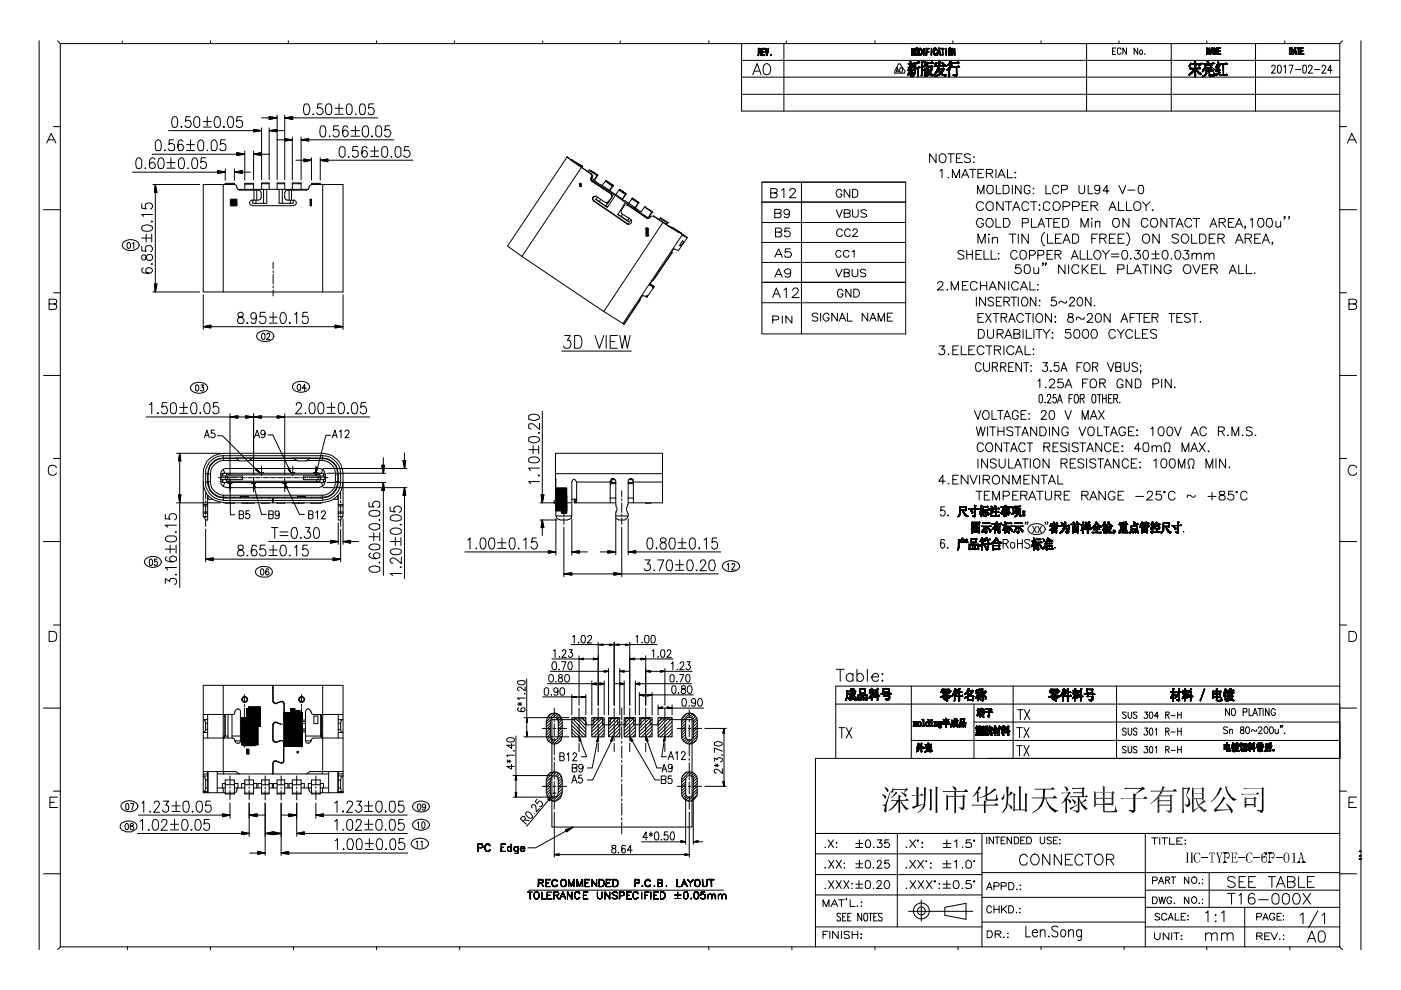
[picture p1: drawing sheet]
<svg xmlns="http://www.w3.org/2000/svg" width="297mm" height="210mm" viewBox="0 0 297 210" stroke-linecap="round" stroke-linejoin="round" font-family="sans-serif">
<g fill="none" stroke="#000" stroke-width=".21">
<path d="M8.3 8.7v192.7M12.2 8.7l.6 .5M12.8 9.2h271.3M12.8 9.2v191.6M25.9 8.7v.5M44.6 8.7v.5M61.1 8.7v.5M79.8 8.7v.5M96.4 8.7v.5M115.1 8.7v.5M131.5 8.7v.5M150.3 8.7v.5"/>
<path d="M157.2 12.8h126.9M157.2 16.4h126.9M157.2 20h126.9M157.2 9.2v14.4h126.9M159.6 15.8l.9-2.3 .9 2.3M159.9 15.1h1.1M160.8 10.3v1.5zM160.8 10.3h.3l-.2 .1zM160.9 10.4l-.1 1.4zM160.9 11h.4zM160.9 11.1h.1zM160.9 11.1h.4z"/>
<path d="M160.9 11.1l.4-.1zM160.9 11.1l.3-.1zM160.9 11h.1zM160.9 11l-.1 .8zM160.9 10.4h.5zM160.9 10.4l.4-.1zM160.9 10.4h.4zM160.9 10.4l.3-.1zM160.9 10.4l.2-.1zM161 11.1h.3zM161 11h.3zM161.1 10.3h.1"/>
<path d="M161.1 11.1h.3zM161.1 11h.3zM161.1 11h.2zM161.1 10.4h.3zM161.3 11h.1M161.2 11.1l.1 .1zM161.2 11.1h.2zM161.2 11.1l.2 .1zM161.2 11.2h.2zM161.2 10.9l.2 .1zM161.3 10.9h.1M161.2 10.9h.2z"/>
<path d="M161.2 10.5h.2zM161.2 10.5l.2-.1zM161.3 10.8l.1 .1zM161.4 10.8h.1M161.3 10.6l.1 .1zM161.4 10.6h.1M161.4 10.5h.1M161.3 11.4h.1M161.3 11.4h.1v.1zM161.3 11.7l.1 .1zM161.4 11.7h.1M161.3 11.7h.1"/>
<path d="M161.4 11.6h.1M161.3 11.4v.2zM161.3 11.6l.1-.1zM161.3 11.6h.1M161.4 10.9h.1M161.3 10.9h.1zM161.3 11.3l.1-.1zM161.3 11.3h.1M161.3 11.3l.1 .1zM161.4 11.4h.1M161.3 10.5l.1 .1zM161.3 10.6h.1"/>
<path d="M161.4 10.7h.1M161.3 10.7h.1M161.3 10.8h.1M161.4 11.6l-.1 .1zM161.4 10.7l-.1 .1zM161.5 11.8l.6-.2v.2zM161.5 10.3l.6 .1h-.5zM161.5 10.3h.6v.1zM161.5 10.3v1.5zM161.6 11.6h.5zM161.6 11.6h.5l-.6 .2zM161.6 11l.5-.1z"/>
<path d="M161.6 10.9h.5zM161.6 10.4l-.1 1.4zM161.6 10.9l-.1 .9zM162.1 13.6l.4-.1a1.25 1.25 0 0 1 .9 1.1 1.25 1.25 0 0 1-.8 1.2h-.5a1.8 1.8 0 0 1 0-2.2zM162.2 10.3h.2l.2 1.2zM162.2 10.3l.4 1.2v.3zM162.6 11.5v.3zM162.9 10.3l-.3 1.5zM163.4 11.8h.1M163.4 11.5v.3zM163.5 11.5l-.1 .3zM166.2 9.2v14.4"/>
<path d="M166.7 8.7v.5M185.5 8.7v.5M189.7 15.3v.2h2l.2-.2M189.7 15.2l.8-1.6h.3l1.1 1.6M190 15.3l.2-1 .4 1M190.1 15.1h.4M190.9 14.3l.3 .1a.72 .72 0 0 1 0 .9l-.4-.1v-.6zM192.5 15.8h.1M192.5 15.7l.1 .1zM192.5 15.9h.1M192.5 15.7h.2zM192.5 15.7l.2 .1z"/>
<path d="M192.5 15.8h.2zM192.5 15.8h.1zM192.6 15.8h.1M192.6 14.9h.1M192.5 14.9l.7-.1zM192.5 14.9l.2-.1zM192.5 14.9l.4-.1zM192.5 14.9l.3-.1zM192.5 14.9h.1M192.5 14.7v.2zM192.5 14.2l.1 .2zM192.5 13.5l.1 .1z"/>
<path d="M192.7 15.7h.1M192.6 15.5l.1 .1zM192.7 15.5h.1M192.6 15.8l-.1 .1zM192.6 15.5h.2zM192.6 15.5l.2 .1zM192.6 15.6h.2zM192.6 15.7l.2-.1zM192.7 14.9h.1M192.6 14.9l1.2-.1zM192.6 13.6l1.2-.1zM192.6 13.6l.4-.1h.8z"/>
<path d="M192.6 14.3h.3zM192.6 14.4l.2-.1zM192.6 14.4l.3-.1zM192.6 14.4h.1M192.6 14.3h.1M192.6 13.6l.4-.1zM192.6 13.6l.3-.1zM192.6 13.5v.1zM192.8 15.5h.1M192.8 15.4h.1M192.7 15.4l.2 .1zM192.7 15.5h.2z"/>
<path d="M192.7 14.9h1.1zM192.7 14.9h.5zM192.7 14.9l1.1-.1zM192.7 14.4h.1M192.8 14.3h.1M192.7 14.3h1.1zM192.7 13.6h.2zM192.7 13.6h1.1zM192.7 13.6l1.1-.1zM192.8 14.8h.1M192.7 14.3l-.1 .1zM192.7 13.5l-.1 .1z"/>
<path d="M192.8 15.1l.1 .1zM192.8 15.1l.2 .1zM192.8 15.3h.2zM192.8 15.3l.1 .1h-.2zM192.8 15.2l.2 .1zM192.8 14.9h1zM192.9 14.3h.1M192.8 14.3h1zM192.8 13.6h.1M192.9 13.6h.1M192.8 15.1h.1M192.9 13.7h.1"/>
<path d="M192.8 13.7l.1-.1zM192.8 13.7h.1M192.8 13.7l.2 .1zM192.8 13.6h.1zM192.9 14.9h.9zM192.9 14.3h.9zM192.9 14.3h.6zM192.9 13.6h.9zM193 13.6h.1M192.9 13.9l.1 .1zM192.9 14.8h.3zM193 13.9h.1"/>
<path d="M193 13.8h.1M192.9 13.8h.1M192.9 13.9h.1M193 15.3h.1M193 13.5h.5zM193 13.5h.8zM193 14.2h.1M193 14.1v.1zM193 14.1h.1M193 14h.1M193 14.3h.1M193 13.8l-.1 .1z"/>
<path d="M193 13.1v.1zM193 13.1h.1zM193 13.1l.1 .1zM193 13.1h.1M193 16.1l.1 .1zM193.1 16.1h.1M193.1 16h.1M193 16l.2-.1zM193 16h.2zM193 16.1l.2-.1zM193 16.1h.2zM193 16.1l.2 .1z"/>
<path d="M193.1 15.9h.1M193 15.9h.2zM193.1 13.3h.1M193 13.3l.2 .1zM193 13.2l.1 .1zM193 13.2h.2zM193 13.2l.2 .1zM193.1 14.9l.1 1zM193.2 16.2h.1M193.2 15.9h.1M193.1 15.8l.1 .1zM193.1 14.3l.1 .5z"/>
<path d="M193.2 13.5h.1M193.1 13.4l.1 .1zM193.1 13.5h.1M193.2 14.8h.3zM193.2 14.8h.6zM193.3 14.2h.1zM193.3 14.3l.1-.1zM193.4 14.3h.1M193.3 14.2h.1M193.3 10.3v1.4zM193.3 10.3l.1 .3zM193.4 15.3h.1"/>
<path d="M193.4 15.2h.1M193.4 15.2l.1 .1zM193.4 15.3h.1zM193.4 14.2h-.1zM193.4 14.2h.1M193.4 14.1h.1M193.5 13.9h.1M193.5 13.8h.1M193.4 13.9l.1 .1zM193.5 14h.1M193.4 14h.1M193.5 14.1h.1"/>
<path d="M193.4 13.8l.1 .1zM193.4 13.9h.1zM193.4 13.7h.1zM193.4 13.8h.2zM193.4 13.7l.2 .1zM193.4 13.7h.3zM193.4 13.6l.1 .1zM193.4 13.6h.2zM193.4 13.6l.3 .1zM193.4 10.6v.3zM193.4 10.6l.1 1.1zM193.4 10.6l-.1 1.1z"/>
<path d="M193.4 10.4v.2zM193.5 15.5h.1M193.5 15.4h.1M193.5 15.5h.2zM193.5 15.4v-.1zM193.5 15.4h.1zM193.5 15.5l.1-.1zM193.5 15.5h.1zM193.5 14l-.1 .1zM193.5 14.3l.2-.1zM193.5 14.3h.3zM193.5 13.6h.1"/>
<path d="M193.5 13.6h-.1zM193.5 13.5h.2zM193.5 13.5h.3zM193.5 13.5l.1-.1zM193.5 13.5l.2-.1zM193.5 15.6l.1 .1zM193.5 15.7h.2zM193.5 16.2h.1M193.5 16.1h.1M193.5 15.6l.2 .1zM193.5 15.5l.2 .1zM193.6 15.5h.1"/>
<path d="M193.5 14.8h.2zM193.5 14.8l.3-.1zM193.5 14.8h.3zM193.5 14.8l.2-.1zM193.6 13.7h.1M193.6 15.8l.1-.1zM193.7 15.8h.1M193.6 15.8h.1M193.6 16.1h.1M193.7 16h.1M193.6 14.2l-.1 .1zM193.8 15.9h.1"/>
<path d="M193.7 15.9l-.1 .1zM193.7 15.9h.1M193.7 15.9l.1-.1zM193.8 13.5h.1M193.7 10.6l-.2 .8zM193.9 15.6h.1M193.9 15.5h.1M193.8 15.5h.2zM193.8 15.6l.2-.1zM193.8 15.8h.1M193.8 15.7h.1M193.8 15.8l.1-.1z"/>
<path d="M193.9 15.7h.1M193.8 15.6h.1M193.8 14.3h.1M193.8 14.8h.1M193.8 10.6l-.3 1.1zM193.8 10.6l.1 1.1zM193.8 10.3l-.1 .3zM193.8 10.3v.3zM194 15.5h.1M194 15.3h.1M194 15.2h.1M194 15.1h.1"/>
<path d="M193.9 15.1h.2zM193.9 15.2l.2-.1zM193.9 15.2h.2zM193.9 15.3l.2-.1zM193.9 15.3h.2zM193.9 15.3l.1 .1zM193.9 15.4l.1 .1zM193.9 15.4l.1 .1h-.2zM193.9 15.8h-.1zM193.9 15.6l-.1 .1zM193.9 10.3v1.4zM194 14.3h1.1z"/>
<path d="M194 14.3h.1zM194.1 15.1h.1M194 14.1l.1 .2zM194 14l.1 .3zM194 13.9l.1 .4zM194 13.8l.1 .5zM194 13.7l.1 .6zM194 13.6l.1 .7zM194 13.6l.1-.1v.8zM194.1 14.8h.1M194.1 14.7h.1M194.1 14.6h.1"/>
<path d="M194.1 14.5h.1M194.1 14.4h.1M194 14.6h.1zM194 14.7l.1-.1zM194 14.9l.1 .1zM194 15h.1M194 15.1l.1-.1zM194 14.7h.1zM194 14.8l.1-.1zM194 14.8h.1zM194 14.8l.1 .1zM194 14.4l.1-.1z"/>
<path d="M194 14.4h.1zM194 14.5l.1-.1zM194 14.5h.1zM194 14.6l.1-.1zM194 14.2l.1 .1zM194 13.5h.1zM194 13.6l.1-.1zM194 13.5h.2zM194 13.5h.3zM194 13.5h.4zM194 13.5h.5zM194 13.3l.1 .2z"/>
<path d="M194 13.4l.1 .1zM194.1 11h.1M194.1 10.6h.1M194.1 10.8h.1M194.1 10.9v-.1zM194.1 11.4h.1M194.1 11.4l.1 .1zM194.1 11.1v-.1zM194.1 11.1h.1M194.1 11.2v-.1zM194.1 11.2h.1M194.1 11.3v-.1z"/>
<path d="M194.1 11.3h.1M194.1 10.9h.1M194.1 11v-.1zM194.1 10.6v.1zM194.1 10.7h.1M194.1 10.7v.1zM194.1 14.3h1zM194.1 14.3h.9zM194.1 14.3h.6zM194.2 13.4h.1M194.1 13.4h.5zM194.1 13.4l.4 .1z"/>
<path d="M194.2 11.7h.1M194.1 11.7l.5-.1zM194.1 11.6h.5zM194.2 10.3h.1M194.1 10.3h.5zM194.1 11.5h.1M194.1 11.7h.4zM194.1 11.6h.2zM194.1 11.6l.1-.1zM194.1 11.6h.1M194.2 11.5h.1M194.1 11.3v.1z"/>
<path d="M194.1 10.5h.1M194.1 10.4h.1M194.2 10.4h.1M194.1 10.3l.1 .1zM194.1 10.3h.2zM194.1 10.3h.4zM194.1 10.5v.1zM194.2 13.4h.4zM194.3 11.7h.1M194.3 10.3h.1M194.2 11.7h.3zM194.2 10.3h.3z"/>
<path d="M194.4 13.4h.1M194.3 13.4l.3-.1zM194.4 13.5h.1M194.4 11.6h.1M194.3 11.6h.3zM194.3 10.3h.3zM194.4 10.3h.1M194.4 11.7h.1M194.3 11.7h.2zM194.3 10.2l-.1 .1zM194.3 10.2h.1M194.4 10.2h.1"/>
<path d="M194.4 13.3h.2l-.3 .1zM194.4 13.3h.3zM194.5 11.6h.1M194.4 11.6h.2zM194.4 10.3h.2zM194.5 10.3h.1M194.5 13.3h.3zM194.5 11.5l.1 .1zM194.5 11.5h.1M194.6 11.5h.1M194.6 10.4h.1M194.5 10.4l.1 .1z"/>
<path d="M194.5 10.3l.1 .1zM194.5 10.4h.1M194.6 14.3v1.5zM194.6 16.2h.1M194.6 16.1h.1M194.6 16h.1M194.6 16.1v-.1zM194.6 15.9v.1zM194.6 15.9h.1M194.6 15.8h.1M194.6 15.9v-.1zM194.6 15.7v.1z"/>
<path d="M194.6 13.3l.4-.1zM194.6 13.3h.1M194.6 13.2h.4zM194.6 13.2h.1M194.6 13.2l.3-.1zM194.6 11.6h.1M194.6 11.4l-.1 .1zM194.6 11.4h.1M194.6 10.6h.1M194.6 10.5h.1M194.6 11.3h.1M194.6 10.7h.1"/>
<path d="M194.6 11h.1M194.6 10.8h.1M194.6 10.9v-.1zM194.6 11.1v-.1zM194.6 11.1h.1M194.6 11.1v.1zM194.6 11.2h.1M194.6 11.3v-.1zM194.6 11.4v-.1zM194.6 10.9h.1M194.6 11v-.1zM194.6 10.7v-.1z"/>
<path d="M194.6 10.8v-.1zM194.7 13.2h.1M194.7 13.1h.1M194.6 13.1h.3zM194.7 14.3h.3zM194.7 14.3h.4zM194.7 14.3l.3-.1zM194.7 14.3l.2-.1h.1zM194.8 13.1h.1M194.7 13.1h-.1zM194.8 13.3h.1M194.9 13.3h.1"/>
<path d="M194.8 13.3l.2-.1zM194.8 10.3v1.4zM194.8 11.7h.4zM194.8 11.7h.3zM194.8 11.7l.4-.1zM194.8 11.7l.5-.1zM194.8 11.7l.5-.2zM194.8 10.3h.3zM194.9 14.1l-.2 .2zM194.9 10.3l-.1 1.4zM194.9 11.5h.4zM194.9 11.5h.4l-.5 .2z"/>
<path d="M194.9 11.5h.1M194.9 10.3h.4zM194.9 10.3h.3zM194.9 10.3h.2zM195 14.3h.1M195 14.2h.1M195 10.3h.3zM195.1 11.5h.2zM195.1 10.3h.1zM195.2 10.4h.1M195.1 10.4h.3zM195.1 10.3h.2z"/>
<path d="M195.2 11.5h.2zM195.2 11.5h.1zM195.2 10.4h.2zM195.2 11.4l.1 .1zM195.3 11.4h.1M195.2 11.4h.2zM195.2 11.4l.2 .1zM195.2 10.4l.2 .1zM195.2 10.5h.2zM195.4 15.9h.1M195.3 15.9l.1-.1zM195.3 15.9h.1"/>
<path d="M195.3 15.9l.1 .1zM195.4 16h.1M195.3 16h.1M195.3 16.1l.1-.1zM195.3 16.1h.1M195.4 11.4h.1M195.4 11.3h.1M195.3 10.6l.1 .1zM195.4 10.6h.1M195.3 11.4h.1zM195.3 11.3h.1M195.3 11.4l.1-.1z"/>
<path d="M195.3 10.6l.1-.1zM195.3 10.6h.1M195.4 10.7h.1M195.3 10.7h.1M195.5 15.3h.1M195.5 15.2h.1M195.5 15.1h.1M195.5 15h.1M195.5 14.9h.1M195.4 14.8l.1 .1zM195.4 15.1h.2zM195.4 15.2l.2-.1z"/>
<path d="M195.4 15.2h.2zM195.4 15.3l.2-.1zM195.4 15.8h.1M195.4 15.7h.1M195.4 15.6h.1M195.4 15.5h.1M195.5 15.5h.1M195.5 15.7h.1M195.4 15.4l.1 .1zM195.4 15.5l.1 .1zM195.4 15.6l.1 .1zM195.5 15.4h.1"/>
<path d="M195.4 15.3h.1M195.4 14.8l.2 .1zM195.4 14.9h.2zM195.4 15l.2-.1zM195.4 15h.2zM195.4 15.1l.2-.1zM195.4 14.7l.2 .1zM195.4 14.7l.9 .1zM195.4 14.7h.9zM195.4 14.7h.2zM195.4 14.3h.2zM195.4 14.3l.2 .1z"/>
<path d="M195.4 14.4l.2 .1zM195.4 14.5l.2 .1zM195.4 14.6l.2 .1zM195.4 13.5l.2 .6-.2 .2zM195.4 13.5l.2 .6zM195.4 13.4l.2 .7zM195.4 13.3l.2 .8zM195.4 13.3l.2-.1v.9zM195.4 13.3l.3-.1zM195.4 13.1h.3zM195.4 13.2h.3zM195.4 13.2l.3-.1z"/>
<path d="M195.5 13.1h.1M195.4 13.1h.2zM195.4 13.1h.1M195.4 11.2h.1M195.4 11.1h.1M195.4 11h.1M195.4 10.9h.1M195.4 10.8h.1M195.6 15.1h.1M195.5 15.3l-.1 .1zM195.5 15.3h-.1zM195.6 14.8h.4z"/>
<path d="M195.6 14.2v.1h-.2zM195.6 14.1l-.2 .2zM195.6 14.2l.7-.1zM195.6 14.2l.6-.1zM195.6 14.1h.6zM195.6 14.7h.7zM195.6 14.8h.7zM195.6 14.2h.6zM195.6 14.7h.4zM195.6 14.1h.4zM195.8 10.3v1.4zM195.8 11.7h.1"/>
<path d="M195.9 10.3l-.1 1.4zM196 14.8l.2 .1-.2 1.2zM196 16.2h.2zM196 16.1l.2-.1zM196 16.1l.2 .1zM196.1 16.2h.1M196 14.8h.3zM196.1 14.7h.1M196 14.7h.3zM196 13.3l.2 .7zM196 13.4l.2 .6-.2 .1zM196 14.1l.2-.1z"/>
<path d="M196 13.3l.2-.1zM196 13.3h.2v.7zM196 13.3l.3-.1zM196 13.2h.3zM196 13.1h.2zM196 13.2l.2-.1zM196 13.1h.1zM196.2 14.7h.1M196.1 14.6l.1 .1h-.2zM196.2 14.9l-.2 1.2zM196.2 15.9l-.2 .2zM196.2 15.8l-.2 .3z"/>
<path d="M196.2 15.7l-.2 .4zM196.2 15.6l-.2 .5zM196.3 14.7h.1M196.3 16.2h.1M196.3 16h.1M196.3 16.1h.1M196.3 15.9h.1M196.3 15.9h.1zM196.3 14.8h.1M196.3 10.3h.7zM196.4 15.8h.1M196.4 15.7h.1"/>
<path d="M196.3 15.7h.2zM196.3 15.8l.2-.1zM196.3 15.9v.1zM196.3 15.8h.1M196.3 15.8h.1zM196.3 15.9l.1-.1zM196.3 15.7l.2-.1zM196.3 10.3h.2l-.2 1.4zM196.4 15.2l.2-.1zM196.5 15.5h.1M196.5 15.4h.1M196.5 15.3h.1"/>
<path d="M196.4 15.3h.1zM196.4 15.2l.1 .1zM196.4 16.1h.3zM196.4 16.1h.2zM196.4 16.1l.1 .1zM196.5 16.2h.1M196.4 15.2l.2 .1zM196.4 15.3h.2zM196.4 15.3l.2 .1zM196.4 15.4l.2 .1zM196.4 15.5h.2zM196.4 15.5h.1"/>
<path d="M196.4 15.6l.1-.1zM196.4 15.6l-.1 .1zM196.5 11l.4-.1zM196.5 10.9h.4zM196.6 16.1h.1M196.5 14.2h1.3zM196.5 14.2h.2zM196.5 14.2l1.2-.1zM196.5 13.4h1.3zM196.5 13.3h.2zM196.5 13.3l1.4 .1zM196.5 13.4h1.4z"/>
<path d="M196.6 15.1h.1M196.6 14.9h.1M196.6 14.8h.1M196.6 14.7h.1M196.6 14.6h.1M196.6 14.5h.1M196.5 14.4l.1 .1zM196.5 14.3l.1 .1zM196.6 14.3h.1M196.6 14.2h.1M196.5 15.1l-.1 .1zM196.5 16.1l.2-.1z"/>
<path d="M196.5 14.1h.2zM196.5 14.6l.2 .1zM196.5 14.7h.2zM196.5 14.8l.2-.1zM196.5 14.8h.2zM196.5 14.9l.2-.1zM196.5 14.9h.2zM196.5 15l.2-.1zM196.5 15h.1M196.5 15.1l.1-.1zM196.5 15.1h.1M196.5 14.2l.2 .1z"/>
<path d="M196.5 14.3h.2zM196.5 14.3l.2 .1zM196.5 14.4l.2 .1zM196.5 14.5l.2 .1zM196.5 13.5l.2 .6zM196.5 13.5l.2-.1v.7zM196.5 13.9l.2 .2h-.2zM196.5 13.9l.2 .2zM196.5 13.8l.2 .3zM196.5 13.7l.2 .4zM196.5 13.6l.2 .5zM196.5 13.2l.2 .1z"/>
<path d="M196.5 13.1l.2 .2zM196.5 13.4h.2zM196.5 10.3l-.2 1.4zM196.5 10.9v.8h-.2zM196.7 16h.1M196.7 14.7h.1M196.7 14.3h.1M196.6 16l-.1 .1zM196.8 15.9h.1M196.7 15.9h.1M196.7 14.1h.7zM196.7 14.1h1z"/>
<path d="M196.7 14.2h.1M196.7 13.4h1.1zM196.7 13.3l1.1 .1zM196.7 13.3h.7zM196.7 13.3l1.2 .1zM196.7 15.9h.1zM196.7 14.2h1.1zM196.8 14.3h.1M196.7 14.5h.1zM196.7 14.5h.1M196.7 14.4h.1M196.7 14.2l.1 .1z"/>
<path d="M196.8 15.9l-.1 .1zM196.8 15.8h.1M196.8 15.8h.1zM196.8 15.8l.1 .1zM196.8 15.9h.1zM196.8 14.7v-.1zM196.8 14.7h.1M196.8 14.6v-.1zM196.8 14.3l-.1 .1zM196.9 14.9h.1M196.9 14.7h.1M196.9 15.8h.1"/>
<path d="M196.8 15.8h.2zM196.8 14.7l.1 .1zM196.8 14.8l.1 .1zM196.8 14.9l.2 .1zM197 15.1h.1M196.9 15.1l.1 .1zM196.9 15.7l.1 .1zM196.9 15.7l.1 .1h-.2zM197 15.7h.1M197 15h.1M196.9 15h.1M196.9 15.1l.1-.1z"/>
<path d="M196.9 15.1h.1M197 15.2h.1M197 15.5h.4zM197.1 15.5h.1M197 15.5h.3zM197.1 15.4h.1M197 15.4l.3-.1zM197 15.4h.3zM197 15.3h.2zM197 15.3h.3zM197 15.8h.1M197 15.6h.1"/>
<path d="M197 15.3h.1M197.1 15.3h.1M197 15.2l.1 .1zM197 15.5l.1 .1zM197.1 15.6h.1M197 15.4h.2zM197.1 15.5h.3zM197.1 15.5h.2zM197.1 15.4l.2 .1h-.3zM197.2 15.4h.1M197.1 15.4l.2 .1zM197.1 15.3h.1h-.2z"/>
<path d="M197.2 15.2l.1 .1zM197.2 15.5l.1 .1zM197.2 15.5l.2 .1zM197.2 15.6h.2zM197.2 15.3h.1M197.2 15.2l.2 .1zM197.2 15.3h.2zM197.4 15.1h.1M197.3 15.1h.1zM197.3 15.1l.1 .1h-.2zM197.4 15.7h.1M197.3 15.3h-.1z"/>
<path d="M197.3 15.7l.1 .1zM197.3 15.7l.1-.1zM197.3 15.7h.1zM197.3 15.1l.1-.1zM197.4 15.7v.1zM197.4 15.8h.1M197.4 15.8h.1zM197.4 15.8h.2zM197.4 14.7h.1M197.4 14.7v.1zM197.4 14.8h.1M197.4 14.9v-.1z"/>
<path d="M197.4 14.9h.1M197.5 15.9h.1M197.4 15.9h.5zM197.4 15.9h.1M197.5 15.8h.1M197.4 15.8l.2 .1zM197.4 15.9h.3zM197.4 15.9h.4zM197.4 13.3l.5 .1zM197.4 14.2h.3zM197.4 14.6h.1M197.4 14.5h.1"/>
<path d="M197.4 14.7l.1-.1zM197.4 14.9v.1zM197.4 14.3l.1 .1zM197.4 14.4h.1M197.4 14.5l.1-.1zM197.4 14.6l.1-.1zM197.5 14.3h.1M197.4 14.3h.3zM197.4 14.3h.2zM197.4 14.3l.3-.1zM197.4 14.2h.4zM197.5 14.1h.1"/>
<path d="M197.4 14.1h.3zM197.4 13.3h.4zM197.4 13.3l.3-.1zM197.4 13.3l.2-.2 .1 .1zM197.4 10.3v1.4zM197.4 11.7h.1M197.5 16h.4zM197.5 15.9l.4 .1zM197.5 15.9h.3zM197.5 16h.3zM197.6 15.9h.1M197.5 14.7h-.1z"/>
<path d="M197.6 14.3h.1M197.5 14l-.1 .1zM197.5 13.1h.1l-.2 .2zM197.5 10.3l-.1 1.4zM197.7 16.1h.1M197.6 16.1l.2-.1zM197.6 16.1h.1M197.7 15.9h.1M198 11.1h.1M198 11h.1M198 10.9h.1M197.9 10.8l.1 .1z"/>
<path d="M197.9 10.9h.1zM197.9 10.9l.1 .1zM197.9 11h.1zM197.9 11.1l.1-.1zM197.9 11.1h.1zM197.9 10.8h.1zM198 11.4h.1M198 10.6h.1M198 10.5h.1M198 11.4h.1zM198 11.1v.1zM198 11.2h.1"/>
<path d="M198 11.2v.1zM198 11.3h.1M198 10.5l.1 .1zM198 10.6h.1zM198 10.6v.1zM198 10.7h.1M198 10.7v.1zM198 10.8h.1M198 10.5h.1zM198.1 15.8h.1M198 15.8h.2zM198 15.8l.3-.1z"/>
<path d="M198.1 11.6h.1M198 11.6h.3zM198.1 11.5h.1M198 11.4h.2zM198 11.5l.2-.1zM198 11.5h.2zM198 11.3v.1zM198.1 10.4h.1M198 10.4l.1 .1h-.1zM198 10.3h.3zM198 10.3h.2zM198 10.4l.2-.1z"/>
<path d="M198 10.4h.2zM198 10.4h.1M198 10.4l.1 .1zM198.1 14h2.5zM198.2 15.7h.1M198.1 15.7h.2zM198.1 14h.2zM198.2 11.7h.1M198.1 11.6h.4zM198.1 11.7l.4-.1zM198.1 11.7h.4zM198.1 11.6h.2z"/>
<path d="M198.1 10.3h.2zM198.1 10.3h.4zM198.2 10.3h.1M198.2 13.9l.9 .1zM198.2 13.9l2.4 .1zM198.2 13.9l2.4 .1h-2.5zM198.2 13.9h.9zM198.3 15.7h.1M198.3 15.6h.1M198.2 15.7l.1-.1zM198.2 15.6l.2-.1zM198.2 16.2h.1"/>
<path d="M198.2 16.2h.2zM198.2 16.2h.3zM198.3 13.9h.1M198.2 13.9h.2zM198.2 13.9h.1M198.3 11.7h.1M198.3 11.6h.1M198.2 11.7h.3zM198.2 11.7h.2zM198.2 10.3h.1zM198.3 10.3h.1M198.2 10.2h.2z"/>
<path d="M198.2 10.3l.2-.1zM198.2 10.3h.2zM198.2 10.3h.3zM198.3 14h2.3zM198.3 13.9h.8zM198.3 15.5h.1M198.4 15.5h.1M198.3 15.5h.2zM198.3 16.2h.1M198.3 16.1h.1M198.3 16.1l.1 .1zM198.3 16.1l.2 .1h-.3z"/>
<path d="M198.3 16.1l.2 .1zM198.3 16.1h.2zM198.3 16.1h.3zM198.3 13.8h.1M198.3 13.8l.1 .1zM198.3 13.8l.1 .1h-.2zM198.3 13.7h.1M198.4 13.6h.1M198.3 13.6h.1zM198.3 13.5l.1 .1zM198.3 13.6h.2zM198.3 13.7l.2-.1z"/>
<path d="M198.3 13.5h.2zM198.3 13.5l.2 .1zM198.3 13.5h.3zM198.3 13.5h.4zM198.4 11.6h.1M198.3 11.6h.2zM198.4 10.3h.1M198.3 10.2h.1M198.3 10.3l.2 .1zM198.3 10.3h.2zM198.4 15.4l.1-.1zM198.4 16.1h.3z"/>
<path d="M198.4 15.4l.1 .1h-.2zM198.4 15.4h.1zM198.4 13.7l-.1 .1zM198.4 13.4h.2zM198.4 13.4h.3zM198.4 13.4l.3 .1zM198.4 13.4l.3 .1h-.4zM198.4 13.4h.1zM198.4 13.3h.1M198.4 11.5l.1 .1h-.2zM198.4 11.5h.1zM198.4 11.5l.1 .1z"/>
<path d="M198.4 10.4h.1zM198.4 10.3l.1 .1zM198.5 15.3h.1M198.5 15.2v.1zM198.5 16v.1zM198.5 16h.2zM198.5 16l.2 .1zM198.5 15.3h.1zM198.5 15.2l.1 .1zM198.5 11.4h.1M198.5 11.4h.1zM198.5 11.4v.1z"/>
<path d="M198.5 11.4v.1h-.1zM198.5 10.6h.1M198.5 10.5h.1M198.5 10.5h.1zM198.5 10.6l.1-.1zM198.5 10.6h.1zM198.6 15.2h.1M198.6 15.1h.1M198.5 15.1h.2zM198.5 15.2l.2-.1zM198.6 16.1h.1M198.5 16h.3z"/>
<path d="M198.5 15.2h.1M198.6 11.4h.1M198.6 11.2h.1M198.5 11.2h.1M198.5 11.3l.1-.1zM198.5 11.3h.1M198.5 11.4l.1-.1zM198.6 10.6h.1M198.5 10.6l.1 .1zM198.7 15.1h.1M198.7 15h.1M198.6 15l.1 .1z"/>
<path d="M198.7 14.9h.1M198.8 14.8h.1M198.7 14.8l.2-.1zM198.8 14.7h.1M198.7 14.7h.2zM198.7 15.9h.2zM198.8 15.9h.1M198.7 15.9h.3zM198.7 16h.1M198.7 15.9l.1 .1h-.2zM198.7 15.9h.1M198.7 15.9l.1 .1z"/>
<path d="M198.7 14.8h.1M198.7 14.9l.1-.1zM198.8 14.9h.1M198.7 14.9l-.1 .1zM198.8 14.7h-.1zM198.9 14.7h.1M198.9 15.9h.1M198.8 15.9h.3zM198.8 14.7h.2zM198.8 14.6l1.4 .1zM198.8 14.6l.2 .1zM198.8 14.6h1.4z"/>
<path d="M198.9 14.5h.1M198.8 14.6h.2zM198.8 14.6l.2-.1zM198.8 14.5h.2zM198.8 14.5l.2-.1zM199 15.9h.1M198.9 15.9l.1-.1zM199 14.4h.1M199 14.3h.1M199 14.2h.1M198.9 14.4l-.1 .1zM198.9 15.9l.2-.1z"/>
<path d="M199 14.7h.1M198.9 14.7h.1zM198.9 14.7h.2zM198.9 14.4l.2-.1zM198.9 14.3h.2zM198.9 14.2l.2 .1zM198.9 11.3l-.2 .4zM198.9 11.1l-.2 .6zM198.9 11.1l.3 .2h-.3zM198.9 11.1h.2zM198.9 11.1h.2l.1 .2zM199.1 15.8h.1"/>
<path d="M199 14.6l.9 .1zM199.1 14.3h.1M199.1 14.1h.1M199 14l.1 .1zM199 15.8h.1zM199 14.6h1.2zM199 14.7h1.2zM199 14.1l.1 .1zM199 14.6h.9zM199 14.7l.1 .1zM199 14.8l.1 .1zM199 14.9h.1z"/>
<path d="M199 14.2h.1h-.2zM199 14.2h.1zM199.1 13.9h.1M199 13.9h.1zM199.1 15.1h.1M199.1 15.8h.1zM199.1 15.1v-.1zM199.1 15h.1M199.1 13.7h.1M199.1 13.6v.1zM199.1 13.6h.1M199.1 13.5v.1z"/>
<path d="M199.1 13.5h.1M199.1 13.4h.1M199.1 13.3h.1M199.1 13.2v.1zM199.1 13.8h.1M199.1 13.7v.1zM199.1 13.4v.1zM199.1 13.3v.1zM199.1 13.2h.1zM199.1 13.1l.1 .1zM199.1 13.2h.2zM199.1 13.1l.2 .1z"/>
<path d="M199.1 13.1h.1zM199.1 13.1h.2zM199.1 13.1h.1M199.1 10.4l-.4 1.3zM199.1 10.2l-.4 1.5zM199.1 10.4l.4 1.3-.4-.6zM199.1 10.2v.2zM199.2 15.8h.1M199.1 15.3h.1M199.1 15.2h.1M199.2 15.3h.1M199.1 15.1l.1 .1z"/>
<path d="M199.1 15.7h.3zM199.1 15.8l.3-.1zM199.1 15.8h.2zM199.1 15.2l.1 .1zM199.1 15.3h.2zM199.1 13.9h1.1zM199.1 13.9l1.5 .1zM199.1 14.9v.1zM199.1 13.8v.1zM199.1 11.1l.1 .2zM199.1 10.2l.4 1.5-.4-1.3zM199.1 11.1l.4 .6z"/>
<path d="M199.3 15.7h.1M199.3 15.3h.1M199.2 15.7l.3-.1zM199.2 15.3l.2 .1zM199.2 11.3l.3 .4h-.2zM199.4 15.7h.1M199.3 15.6h.3zM199.3 15.6h.2zM199.3 15.6h.2l-.3 .1zM199.3 15.5l.1 .1zM199.3 15.5h.3zM199.3 15.5l.3 .1z"/>
<path d="M199.4 15.5h.1M199.3 15.4l.2 .1zM199.3 15.5h.2zM199.4 15.4h.1M199.5 15.6h.1M199.5 15.5h.1M199.4 15.5h.2zM199.6 15.6h.1M199.5 15.6l.1 .1zM199.5 15.6h.1zM199.5 15.6l.2 .1zM199.5 15.7h.3z"/>
<path d="M199.5 15.4l.1 .1zM199.5 15.4l.1-.1zM199.5 15.4h.1zM199.5 10.3h.4zM199.5 10.3h.7zM199.6 15.7l.3 .1zM199.6 15.8h.3zM199.6 15.7h.2zM199.6 15.7h.1M199.6 15.3h.1M199.6 15.3h.1zM199.6 15.3h.2z"/>
<path d="M199.6 15.2l.1 .1zM199.6 15.1l.1 .1zM199.6 15.1h.3zM199.6 15.1l.2 .1zM199.7 15.8h.1M199.6 15.8h.4zM199.6 15.2l.2 .1zM199.6 15.2l.2 .1h-.2zM199.6 13.2h.1M199.6 13.3h.2zM199.8 15.1h.1M199.8 15.8h.1"/>
<path d="M199.7 15.8h.4zM199.7 15.1h.2zM199.8 13.3h.1M199.7 13.3h.2zM199.7 13.4l.2-.1zM199.7 13.4h.2zM199.9 15.1h.1M199.9 15.8h.1M199.8 15.8h.4zM199.8 15.8l.4 .1zM199.9 13.5h.1M199.8 13.5h.2z"/>
<path d="M199.9 13.4h.1M199.8 15l.1-.1zM199.8 15h.1M199.8 15l.1 .1zM199.8 15l.1 .1h-.2zM199.8 13.4l.1 .1zM199.8 10.3l.1 1.4zM199.9 14.9l-.1 .1zM199.9 15h.1M199.9 14.9h.1M199.9 14.8h.1M199.9 14.7h.1"/>
<path d="M200 14.7h.1M200 15.9h.1M199.9 15.9h.5zM199.9 15.9h.1M199.9 15.9h.3zM199.9 15.9h.4zM199.9 15.8h.2zM199.9 14.7h.3zM199.9 14.7h.2zM199.9 14.6l.2-.1zM199.9 14.6l.3-.1zM199.9 13.6l.1 .1z"/>
<path d="M199.9 13.7h.2zM199.9 13.6l.2 .1zM199.9 13.6h.2zM199.9 13.6h.1M200 13.5h.1M200 15.9h.3zM200 15.9h.5zM200 15.9h.6zM200 15.9h.7zM200 14.7l-.1 .1zM200 14.8l-.1 .1zM200 14.4l.1 .1-.2 .1z"/>
<path d="M200 13.5l.1 .1h-.2zM200.1 16h.6zM200.1 16h.3zM200.1 16l.6-.1zM200.2 15.9h.1M200.2 16h.5zM200.2 14.7h.1M200.3 15.9h.1M200.3 16h.1M200.2 16l.3 .1zM200.2 16h.4zM200.2 13.9l.4 .1z"/>
<path d="M200.2 13.9h.3zM200.2 13.9h.4zM200.2 13.9l.3-.1zM200.3 16.1h.2zM200.3 16.1h.1M200.4 13.8h.1M200.3 13.7l.1 .1-.2 .1zM200.4 16.1l.1 .1zM200.5 16h.1M200.6 16h.1M200.6 10.3v1.4zM200.6 11.7h.1"/>
<path d="M200.7 10.3l-.1 1.4zM200.8 14.8h.1M200.8 13.9h.1M200.7 14.8l.2-.1zM200.7 13.9h.2zM200.8 14.7l-.1 .1zM200.8 14.7h.2zM200.8 13.9h.2zM201 14.7h.1M200.9 14.7h.2zM200.9 13.9l.2-.1zM201 13.8h.1"/>
<path d="M200.9 13.8h.3zM200.9 13.8h.2zM200.9 14.7h.1M200.9 13.9l.1-.1zM201 14.7h.1h-.2zM201 14.7h.2zM201 14.7l.2-.1zM201.1 13.7h.1M201 13.7h.2zM201 13.7l.2 .1zM201.1 14.6l-.1 .1zM201.2 14.6h.1"/>
<path d="M201.1 14.6l.3-.1zM201.1 14.6h.1M201.2 13.7h.1M201.1 13.6h.2zM201.1 13.6h.1M201.1 13.7l.1-.1zM201.2 11.2h.1M201.2 11.1h.1M201.2 11h.1M201.2 10.9h.1M201.1 10.7l.1 .1zM201.1 10.8h.1"/>
<path d="M201.1 10.9l.1-.1zM201.1 11h.1M201.1 11.1l.1-.1zM201.1 11.1h.1M201.1 11.2l.1-.1zM201.1 11.2h.1M201.1 11.3l.1-.1zM201.1 11.3h.1M201.1 10.9h.1M201.1 10.9h.1zM201.1 11l.1-.1zM201.1 10.7l.1-.1z"/>
<path d="M201.2 10.7h.1M201.1 10.7h.1M201.2 10.8h.1M201.2 14.7h.1M201.2 14.6l.1 .1-.1 1.5zM201.3 16.2h.1M201.2 16.2l.1-.1zM201.2 16.2h.1zM201.2 16.2l.1-.2zM201.2 14.6h.2zM201.2 14.6l.2-.1zM201.2 14.5h.1z"/>
<path d="M201.2 14.4l.1 .1zM201.2 14.4l.2 .1zM201.2 14.5h.2zM201.2 14.5h.2l-.3 .1zM201.3 14.4h.1M201.2 14.4l.1-.1zM201.2 14.4h.1zM201.2 13.6h.1M201.3 13.6h.1M201.3 13.5h.1M201.2 13.5h.1zM201.2 13.6l.1-.1z"/>
<path d="M201.2 13.6h.1zM201.2 11.4h.1M201.2 11.3h.1M201.2 10.6h.1M201.2 11.6h.4zM201.2 11.5h.1M201.3 11.4h.1M201.2 11.6h.2zM201.2 11.6l.1-.1zM201.2 11.6h.1zM201.2 11.5h.1zM201.2 11.4l.1 .1z"/>
<path d="M201.3 10.3h.1M201.2 10.3h.4zM201.2 10.3h.2zM201.3 10.5h.1M201.2 10.5h.1M201.2 10.4h.1M201.2 10.4l.1 .1zM201.2 10.3l.1 .1zM201.3 14.3h.1M201.3 14.3h.1zM201.3 14.3l-.1 .1zM201.3 13.5l.1-.1z"/>
<path d="M201.3 13.5h.1zM201.3 13.4h.1M201.3 13.4h.2zM201.3 13.4h.1zM201.3 11.6h.3zM201.3 11.7h.1M201.3 11.7l.3-.1zM201.3 11.7h.3zM201.3 10.3h.3h-.4h.2h-.2zM201.3 10.3h.3zM201.3 10.3h.2zM201.3 14.7v1.2l-.1 .3z"/>
<path d="M201.3 15.9l-.1 .3zM201.4 14.2h.1M201.3 14.2l.1 .1zM201.3 14.2h.3zM201.3 14.2h.2zM201.4 13.3h.1M201.3 13.3l.3-.1zM201.3 13.3h.3zM201.4 11.6h.1M201.3 11.7h.2zM201.4 10.3h.1M201.3 10.3l.2-.1z"/>
<path d="M201.3 10.2h.2zM201.3 10.2h.1M201.5 14.2h.1M201.5 14.1h.1M201.4 14.1l.2 .1zM201.4 14.1l.2 .1h-.3zM201.4 14.1l.2-.1zM201.4 13.2h.2zM201.4 13.2h.3zM201.4 13.2l.3-.1zM201.4 13.1h.3zM201.4 14.1h.2z"/>
<path d="M201.4 13.2h.2l-.3 .1zM201.5 13.1h.1M201.4 13.1h.2zM201.4 13.1h.1M201.4 11.6h.2zM201.5 11.6h.1M201.4 10.3h.2zM201.5 10.3h.1M201.6 14.1h.1M201.6 14h.1M201.6 13.9h.1M201.5 13.9h.2z"/>
<path d="M201.5 13.9h.1M201.5 14l.1-.1zM201.5 14l-.1 .1zM201.5 11.5l.1 .1zM201.5 11.5h.1M201.5 10.3l.1 .1zM201.6 10.4h.1M201.5 10.4h.1M201.6 13.9h.2zM201.6 13.8h.2zM201.6 13.9l.2-.1zM201.6 13.8h.1"/>
<path d="M201.6 13.7h.1M201.7 13.7h.1M201.6 13.8l.2-.1zM201.6 13.7h.2zM201.6 13.6h.1M201.6 13.1h.1M201.6 11.4h.1M201.7 11.4h.1M201.7 11.2h.1M201.6 11.1l.1 .1zM201.7 11.1h.1M201.7 11h.1"/>
<path d="M201.7 10.9h.1M201.7 10.8h.1M201.6 10.8h.2zM201.6 10.9l.2-.1zM201.6 11.6h.1M201.6 11.5h.1M201.6 11.4h.1zM201.6 11h.2zM201.6 11.1l.2-.1zM201.6 11.1h.2zM201.6 11.1l.2 .1zM201.6 11.2h.2z"/>
<path d="M201.6 11.3l.2-.1zM201.6 11.3h.2zM201.6 11.3h.1M201.6 10.9h.2zM201.6 11l.2-.1zM201.6 10.6h.1M201.6 10.5h.1M201.7 10.6h.1M201.6 10.4l.1 .1zM201.7 10.5h.1M201.6 10.5l.1 .1zM201.6 10.3h.1"/>
<path d="M201.6 10.7l.1-.1zM201.6 10.7h.1M201.6 10.7h.2zM201.6 10.8l.2-.1zM201.7 14.1l.1 .2zM201.7 13.9h.1M201.8 11h.1M201.7 11.4l-.1 .1zM201.7 11.3l-.1 .1zM201.8 14.3l.2-.1zM201.8 14.2v.1zM201.8 13.3v.2z"/>
<path d="M201.8 14.2h.2zM201.8 13.5l.3-.2zM201.9 14.2h.1M201.9 14.2h-.1zM201.9 13.5l.2-.2zM201.9 13.4l-.1 .1zM201.9 13.3l-.1 .2zM201.9 10.3v1.4zM201.9 10.3l.1 .2zM202 14.2h1.5zM202 13.5h.1M202 13.4h.1"/>
<path d="M202 13.4h1.3zM202 14.2h1.1zM202 14.2h-.1zM202 14.2h.1M202 13.3l-.1 .1zM202 13.3l-.2 .2zM202 13.3h.1M202 10.5v.2zM202 10.5l.4 .9zM202 10.5l-.1 1.2zM202 10.5h.1M202 8.7v.5"/>
<path d="M202.1 13.4h1.2zM202.1 13.3l1.2 .1-1.3 .1zM202.1 13.3l1.2 .1zM202.1 15.9h.3zM202.1 15.9h.4zM202.1 15.9h.2zM202.2 15.9h.1M202.1 15.9h.1M202.1 15.9h.7zM202.1 13.4h1.1zM202.1 13.3h.8zM202.1 13.3l-.2 .2z"/>
<path d="M202.2 15.9h.6zM202.4 15.9h.1M202.3 15.9l.5 .1zM202.3 15.9h.5zM202.4 16h.4zM202.4 16h.1M202.4 15.9l.4 .1zM202.4 11.3v.1zM202.4 10.3v1.4zM202.4 11.5h.1M202.4 11.4v.3zM202.6 16.2h.1"/>
<path d="M202.5 16.2l.3-.1zM202.5 16.2h.3zM202.5 16.1h.3zM202.5 16h.3zM202.5 16.1l.3-.1zM202.6 15.9h.1M202.5 15.9h.3zM202.5 16.2h.2zM202.7 15.9h.1M202.6 15.9h.2zM202.7 16.2h.1M202.8 15.9h.1"/>
<path d="M202.7 15.9h.2zM202.8 14.2l.1 1.7zM202.8 16.1h.1M202.8 16h.1M202.8 15.8l.1 .1zM202.9 13.3l.4 .1zM202.9 13.3h.3zM202.9 13.3l.3-.1zM202.9 13.3l.2-.2 .1 .1zM203.1 14.2h.4zM203.1 14.2l.2-.1zM203.1 14.2l.3-.1z"/>
<path d="M203.1 13.1l-.2 .2zM203.2 14l.1 .1-.2 .1zM203.2 13.9l-.1 .3zM203.2 13.3h.1M203.2 13.2h.1M220.7 8.7v.5M230.4 9.2v14.4M235.9 10.9h.4M236.6 10.2h-.7v1.3h.7M237.2 8.7v.5M237.7 10.5l-.1-.3h-.5l-.2 .3v.7l.2 .2 .3 .1 .3-.3M238.8 10.2v1.3l-.7-1.3v1.3"/>
<path d="M241.2 10.2v1.3l-.7-1.3v1.3M241.8 10.6h.3l.1 .3v.5l-.1 .1a.5 .5 0 0 1-.5-.3 .5 .5 0 0 1 .2-.6zM242.7 11.4v.1zM248.3 9.2v14.4M252.1 15.8h.1zM252.1 15.8h.2zM252.2 15.8h.1M252.1 15.8h.2h-.2zM252.1 15.8h.3zM252.2 14h.1M252.1 14h.2zM252.1 14l.2-.1z"/>
<path d="M252.1 13.9h.2zM252.2 13.9h.1M252.1 13.9h.3zM252.1 14.1l.1-.1zM252.1 14.1h.1M252.2 15.7l.1 .1zM252.2 15.8h.2zM252.2 15.7l.2 .1zM252.2 15.7h.3zM252.2 14.4l.1 .2zM252.3 13.9h.1M252.3 13.8h.1"/>
<path d="M252.2 13.8h.2zM252.2 13.8l.2 .1zM252.2 13.9h.2zM252.3 15.7h.2zM252.4 14.6h.1M252.3 14.6l1.2-.1zM252.3 14.6l.2-.1zM252.3 14.6l.3-.1zM252.3 14.6l.2-.2zM252.3 14.4v.2zM252.3 13.7l.1 .1zM252.3 13.7h.2z"/>
<path d="M252.4 13.6h2.2zM252.4 13.6h1zM252.4 13.5h2.2zM252.4 13.6l2.2-.1zM252.4 15.6h.2zM252.4 15.6l.1 .1h-.2zM252.4 15.6l.1 .1zM252.4 15.6h.1M252.5 14.6h.1M252.4 14.6l1.1-.1zM252.4 13.5h1zM252.4 14.4l-.1 .2z"/>
<path d="M252.4 13.6l.1 .1zM252.4 13.6l.1 .1h-.2zM252.4 13.6h.1zM252.4 13.4l.1 .1zM252.4 13.5h.1M252.6 14.6h.1M252.5 14.6l2-.1zM252.5 13.6h2.2zM252.5 13.6h2.1zM252.5 15.6h.1M252.6 15.5h.1M252.5 15.5h.1z"/>
<path d="M252.5 15.5h.1M252.5 15.5l.1 .1zM252.5 15.5l.1 .1h-.2zM252.5 15.5h.2zM252.5 15.7h.1M252.5 13.5h.9zM252.5 14.5h.1M252.6 14.6l1.9-.1zM252.6 14.6h1.9zM252.6 14.6l.9-.1zM252.6 15.4h.1M252.6 15.4l.2-.1z"/>
<path d="M252.6 15.4h.1zM252.6 15.5l.1-.1zM252.6 14.5h.9zM252.7 15.3h.1M252.6 15.3h.3zM252.6 15.3h.2l-.2 .1zM252.8 15.3h.1M252.7 15.3h.2zM252.7 15.3l.2-.1zM252.9 15.3h.1M252.8 15.2h.2zM252.8 15.2l-.1 .1z"/>
<path d="M252.9 15.2h.1M252.9 15.1h.1M253 15.1h.1M253 15h.1M252.9 15.1l.1 .1zM252.9 15h.3zM252.9 15l.2 .1zM252.9 15.1h.2zM253.1 14.9h.1M253 14.9l.2 .1zM253 14.9l.2 .1h-.3zM253 14.9l.2-.1z"/>
<path d="M253 14.9h.2zM253.1 14.8h.1l-.2 .1zM253.1 14.8h.1zM253.2 14.8h.1M253.2 14.7h.1M253.1 14.7h.1zM253.1 14.8l.1-.1zM253.2 14.7h.1zM253.2 14.6h.3zM253.2 14.6h.4zM253.3 13.3h.1M253.2 13.1l.1 .1z"/>
<path d="M253.2 13.1l.2 .1zM253.2 13.2h.2zM253.2 13.3h.3zM253.2 13.1h.1M253.2 13.1h.1zM253.3 14.7l.2 1.5-.2-.3zM253.3 14.7l.2-.1v1.6zM253.4 16.3h.1M253.3 16.1l.1 .1zM253.3 16.1l.2 .1zM253.3 16.2h.2zM253.3 16.2l.1 .1z"/>
<path d="M253.3 16l.2 .2zM253.3 15.9l.2 .3zM253.3 14.1l.2-.1v.5zM253.3 14.1l.2 .4h-.2zM253.3 14h.2zM253.3 13.9h.3zM253.3 14l.3-.1zM253.3 13.9h.2zM253.3 13.9h.1M253.3 13.8h.1M253.4 13.5h.1M253.4 13.4h.1"/>
<path d="M253.4 13.3h.1M253.3 13.5h.2zM253.3 13.4l.2 .1zM253.3 13.3l.2 .1zM253.3 13.3h.2zM253.4 13.5h1zM253.4 13.5h1.2zM253.5 13.5h.1M253.6 14.7h.1M253.5 14.7h.2zM253.5 14.5h.7zM253.5 14.5h1z"/>
<path d="M253.5 14.6l.1 .1zM253.5 14.7h.1zM253.6 14.7l.1 .1zM253.7 14.7h.1M253.7 15h.1M253.7 14.9h.1M253.7 14.8h.1M253.7 15v-.1zM253.7 15h.1zM253.7 15.1l.1-.1zM253.7 15.1h.1zM253.8 15.1h.1"/>
<path d="M253.7 15.1h.3zM253.7 15.1h.2zM253.8 15.2l.1 .1zM253.9 15.2h.1M253.8 15.2l.2-.1zM253.8 15.2h.2zM253.8 15.2l.3 .1zM254 15.3h.1M253.9 15.3h.2zM254 15.4h.3zM254.1 15.5l.1 .1zM254.1 15.5h.4z"/>
<path d="M254.1 15.5l.4 .1zM254.1 15.5h.3zM254.1 15.5h.1M254.1 15.4h.1M254.2 15.5h.1M254.2 15.4h.1M254.1 15.5h.2zM254.1 15.4l.2 .1zM254.1 15.3l.1 .1h-.2zM254.1 15.3h.1M254.2 15.6h.2zM254.3 15.5h.1"/>
<path d="M254.2 15.6h.4zM254.2 14.5l.3-.2zM254.2 14.5l.3-.1zM254.2 14.5h.3zM254.2 14.5l.2-.2zM254.2 13.9h.1zM254.3 15.7h.1M254.3 15.7l.3-.1zM254.3 15.7h.4zM254.3 13.9h.1M254.3 13.9h.1zM254.3 13.9l.1-.1z"/>
<path d="M254.4 15.8h.1M254.3 15.8l.4-.1zM254.3 15.8h.3zM254.3 15.8h.2zM254.3 15.7h.3zM254.3 14.3l-.1 .2zM254.3 13.8v.1zM254.4 13.7h.1M254.3 13.7l.2-.1zM254.3 13.7h.2zM254.3 13.8l.2-.1zM254.3 13.8h.1"/>
<path d="M254.3 13.6h.2zM254.3 13.6h.3zM254.5 15.8h.1M254.4 15.8h.1zM254.4 13.6h.3zM254.5 13.5h.1M254.4 13.5h.2zM254.5 14.5h.1M254.5 14.4h.1M254.5 13.7h.1M254.5 13.4l-.1 .1zM255 15.2h.1"/>
<path d="M254.9 15.2l.2-.1zM254.9 15.1h.2zM254.9 16.3h.2zM254.9 16.3l.2-.1zM254.9 16.3l.3-.1zM254.9 16.2h.3zM254.9 16.2h.4zM254.9 15.2h.2zM254.9 15.2h.1M255 15.1h.1M254.9 15.1h.3zM255 13.5h.1"/>
<path d="M254.9 13.5h.4zM254.9 13.5h.2zM254.9 13.5h.3zM254.9 13.4l.1 .1zM254.9 13.4h.1M255.1 13.5h.1M255 13.5h1.1zM255 13.5h.3zM255.1 16.2h.1M255 16.2l.3-.1zM255.1 15.1h.1M255.1 15h.1"/>
<path d="M255 15l.2 .1zM255 15.1h.2zM255 13.5h.2zM255.2 13.5h.1M255.1 13.5h1zM255.1 16.1h.3zM255.2 16.1h.1M255.1 16.1h.2l-.3 .1zM255.1 14.9l.1 .1h-.2zM255.1 14.7l.1 .1zM255.1 14.8l.1 .1zM255.1 14.9l.1 .1z"/>
<path d="M255.2 14.7h2.2zM255.2 14.7h2zM255.3 13.5h.1M255.2 13.5h2.2zM255.2 16.1h.2zM255.2 14.6l-.1 .1zM255.2 14.5v.2zM255.3 13.5h2.1zM255.3 13.5h.8zM255.3 16l.1 .1zM255.3 16l.1 .1h-.2zM255.3 16h.1z"/>
<path d="M255.4 16.1h.1M255.4 16h.1M255.4 15.9h.1zM255.4 15.9v.1zM255.4 15.9h.1M255.4 15.9h.2zM255.5 15.9h.1M255.4 13.7l.2 .2-.2 .6zM255.4 14.5h.2zM255.4 14.5l.2-.2v.2zM255.4 13.7l.3 .1-.1 .1zM255.6 15.9h.1"/>
<path d="M255.5 15.8h.2zM255.5 15.8l.1 .1h-.2zM255.5 14.5h.1M255.6 14.3h1.1zM255.6 14.3h1.4zM255.6 14.4l1.4-.1zM255.6 14.4h1.4zM255.6 13.9h1.4zM255.7 13.9h.1M255.6 13.9l1.4-.1zM255.6 15.8h-.1zM255.7 15.8h.1"/>
<path d="M255.6 15.7h.2zM255.6 15.8l.2-.1zM255.6 13.9v.4l-.2 .2zM255.8 15.5h.1M255.7 15.5l.1-.1zM255.7 15.5h.1M255.7 15.5l.1 .1zM255.7 15h.2zM255.7 13.8h1.3l-1.4 .1zM255.7 13.8h1zM255.7 13.8h1.3zM255.7 15.6l.1 .1z"/>
<path d="M255.7 15h.1M255.8 15.6h.1M255.8 15.4h.1M255.8 15.3h.1M255.8 15.2h.1M255.8 15.1h.1M255.9 15.1h.1M255.8 15.3l-.1 .2zM255.8 15.1h.1zM255.8 15.1l.1-.1zM255.8 15h.1M255.9 10.2v1.3z"/>
<path d="M255.9 10.2l.1 .1zM255.9 8.7v.5M256 13.1h.1M255.9 13.1h.2zM255.9 13.1h.1M255.9 10.3l.1 .2zM255.9 10.3l.5 1zM255.9 10.3v1.2zM256.1 13.2h.1M256.1 13.1h.1M256 13.2h.2zM256 10.3l.3 .8z"/>
<path d="M256.1 13.5h.9zM256.1 13.5h1.3zM256.1 13.3h.1M256.1 13.5h.1M256.1 13.4h.1M256.2 13.4h.1M256.1 13.3l.1 .1zM256.1 13.3l.1-.1zM256.4 15h.1M256.3 11.3l.2 .2zM256.4 15.1l.1 .8zM256.4 16h1z"/>
<path d="M256.4 16h.2zM256.4 16l.4-.1zM256.4 16l.3-.1zM256.4 16l.2-.1zM256.4 16l.1-.1zM256.4 15.9h.1zM256.5 15.9h.1M256.4 15.1h.1zM256.4 15h.1zM256.4 15l.1 .1zM256.5 15h.1M256.4 10.2l.1 1.3z"/>
<path d="M256.5 16.1h.1M256.5 16.1l.9-.1zM256.5 16.1h.9zM256.6 16.1h.1M256.5 16.1h.8zM256.5 16.1h.7zM256.5 16h.1M256.5 15.1h.1M256.6 16.1h.6zM256.6 16.1h.5zM256.6 16.1h.4zM256.6 16h.6z"/>
<path d="M256.7 16.1h.3zM256.7 14.3h.3zM256.7 13.9h.2zM256.7 13.9h.3zM256.7 13.8h.3zM256.7 13.9h.2l-.2 .4zM256.8 16.1h.2zM256.8 15.9l.6 .1zM256.8 15.9h.1M256.8 13.7l-.1 .1zM256.8 11.1l-.1 .4h-.2zM256.8 11l.3 .1z"/>
<path d="M256.8 11l-.3 .5zM256.8 11h.2zM256.9 15.9l.5 .1zM256.9 13.9v.4h-.2zM256.9 10.1l.1 .2-.5 1.2zM256.9 10.1l.1 .2zM257 15.1h.1M257 15.1v.1zM257 16h.1M257 15.9l.4 .1zM257 15.9h.4zM257 15.1h.1z"/>
<path d="M257 11.1h.1M257 10.1v.2zM257 10.3l-.5 1.2zM257 10.3l.3 1.2-.3-.5zM257 10.1l.3 1.4zM257.1 15.1h.1M257 15.1l.2-.1zM257 15.1l.1-.1zM257 13.5h.4zM257 13.5l.4-.1zM257 13.5l.3-.2zM257 11l.3 .5z"/>
<path d="M257.1 15.9h.3zM257.2 15.9h.1M257.1 14.9l.1 .1zM257.2 14.9h.1M257.1 14.9l.2-.1zM257.1 14.9h.1M257.1 14.8h.2zM257.1 14.8l.3-.1zM257.1 14.8h.3zM257.1 11.1l.2 .4zM257.2 14.7h.2zM257.3 16h.1"/>
<path d="M257.2 15.9h.2zM257.2 14.7h.2l-.3 .1zM257.2 13.2l.1 .1-.3 .2zM257.4 16h.1M257.3 15.7l.1 .1zM257.3 15.8l.1 .1zM257.4 15.8h.1M257.3 15.8h.1M257.3 15.8h.1v.1zM257.3 15.6l.1 .1zM257.4 15.5h.1M257.3 15.5h.1"/>
<path d="M257.3 14.7h-.1zM257.3 14.6l-.1 .1zM257.4 14.7h.1M257.4 13.5h.1M257.4 16.1h.1M257.4 15.9h.1M257.4 15.5l-.1 .1zM257.4 10.2v1.3zM257.4 10.2l.2 .2zM257.4 10.2h.2v.2zM257.5 10.4l.2 .9zM257.5 10.4l.2 1.1z"/>
<path d="M257.5 10.4l-.1 1.1zM257.7 14.2h.8zM257.8 15.9l.3-.1zM257.8 15.8h.3zM257.8 15.8h.1M257.8 15.7h.1M257.8 15.7l.3 .1zM257.8 15.7l.4 .1zM257.8 15.8h.4zM257.9 15.7h.1M257.8 15.7h.4zM257.8 15.1h.3z"/>
<path d="M257.8 15.1h.4zM257.8 15.1h.5zM257.8 15.1l.6-.1zM257.8 15.1l.7-.1zM257.8 15.1h.1M257.8 15h.7zM257.8 14.3h.3zM257.8 14.3h.4zM257.8 14.3l.5-.1zM257.8 14.3l.7-.1zM257.8 14.2h.7zM257.9 15.2h.1"/>
<path d="M257.8 15.2l.2-.1zM257.8 15.1h.2zM257.8 15.9h.1M257.8 16h.1M257.9 15.9h.1M257.8 15.9l.2-.1zM257.8 15.2h.1M257.8 14.2l.1-.1zM257.8 14.4h.1M257.9 14.3h.1M257.8 14.3h.1M257.8 14.3h.2z"/>
<path d="M257.9 14.2h.1M257.8 14.2h.1M257.8 11v.3zM257.8 10.9v.1zM257.8 10.4h.2l-.3 .9zM257.9 10.2h.2l-.1 .2zM258 15.7h.1M257.9 15.7h.3zM257.9 15h.7zM257.9 14.3h.2zM257.9 14.2h.6zM258 15h.1"/>
<path d="M257.9 14.2h-.1zM258 14h.1M257.9 14h.1M257.9 10.2l.1 .2h-.2zM258 10.4l.1 1.1zM258 15.8h.1M258 15.7h.2zM258.1 15.1h.1M258 15h.6zM258.1 14.8h.1M258 14.8l.1-.1zM258 14.8h.1"/>
<path d="M258 14.9l.1-.1zM258 14.2h.5zM258.1 13.9h.1M258 13.8l.1 .1zM258 13.9h.1M258 13.8h.1zM258 14.9l-.1 .1zM258 13.9l-.1 .1zM258 14l-.1 .1zM258 10.4l-.3 1.1zM258.1 10.2v1.3zM258.1 15.6v.1z"/>
<path d="M258.1 15.6l.1 .1h-.2zM258.1 14.7h.1M258.1 15.6h.2zM258.1 15h.5zM258.1 14.7h.1zM258.1 13.7h.1M258.1 13.6h.1M258.1 13.6h.1zM258.1 13.7l.1-.1zM258.1 13.8v-.1zM258.1 15.6h.3zM258.1 14.7l.1-.1z"/>
<path d="M258.2 14.2h.1M258.1 14.2h.4h-.4zM258.1 14.2h.4zM258.2 13.6h.1M258.1 13.5h.1M258.1 13.6l.1-.1zM258.2 13.5h.1M258.1 13.5l.2-.1zM258.2 15.8h.1M258.2 15.1h.1M258.2 14.6l-.1 .1zM258.2 14.7h.1"/>
<path d="M258.2 14.6h.1M258.2 14.3h.1M258.2 15.6h.1M258.3 15.6h.1M258.2 15.5h.3zM258.2 15.6l.3-.1zM258.2 14.9l.4 .1zM258.3 14.9h.1M258.2 14.9h.4zM258.2 14.7h-.1zM258.2 14.5h.1M258.3 14.3h.1"/>
<path d="M258.2 14.3h.2zM258.2 14.4l.1-.1zM258.2 14.4h.1M258.3 14.2h.1M258.2 14.2h.3zM258.2 13.4l-.1 .1zM258.2 13.4l.2-.1zM258.2 13.4h.2zM258.3 13.3h.1M258.2 13.3h.2zM258.2 13.3h.1M258.2 13.2h.1"/>
<path d="M258.2 13.1l.1 .1zM258.2 11.5l.6-.1zM258.3 10.2h.1M258.2 10.2h.6zM258.2 10.2v1.3zM258.4 15.5h.1M258.3 15.5h.3zM258.4 15.6h.1M258.4 14.9h.1M258.3 14.9h.3zM258.4 14.3h.1M258.3 14.4l-.1 .1z"/>
<path d="M258.3 14.2l.1 .1zM258.3 14.2h.2zM258.3 13.2l.1 .1h-.2zM258.3 11.4h.5zM258.3 11.4h.5l-.6 .1zM258.3 10.9l-.1 .6zM258.3 10.9l.4-.1zM258.3 10.8h.4zM258.3 10.8l-.1 .7zM258.3 10.2l-.1 1.3zM258.4 15h.1M258.5 15.5h.1"/>
<path d="M258.4 15.5h.2zM258.4 14.2l.2-.1zM258.4 14.1h.2zM258.4 14.9h.3zM258.5 14.2h.1M258.4 14.2h.1M258.4 14.1l.2-.1zM258.5 14.9h.2zM258.5 14l.1-.1zM258.5 14l-.1 .1zM258.5 13.9h.2zM258.6 13.9h.1"/>
<path d="M258.5 13.9l.2-.1zM258.6 15.4l-.1 .1zM258.6 15.5h.1M258.6 15.4h.1M258.7 15.9h.1M258.6 15.9h.2zM258.6 16l.2-.1zM258.6 16l.1-.1zM258.6 15.9h.1M258.6 16h.1M258.6 15.8v.2zM258.6 15.3l.1 .1z"/>
<path d="M258.7 15.4h.1M258.6 15h.1M258.6 14.8l.1 .1zM258.6 13.8l-.1 .1zM258.6 13.8h.1M258.6 13.7h.1M258.7 15.9h.1zM258.7 15.9l-.1 .1zM258.7 13.9h.1M258.7 13.5v.1zM258.8 15.9h.1M258.7 15.9h1.6z"/>
<path d="M258.8 13.6h.1M258.7 13.6l.3-.1zM258.8 15.9h1.5zM258.8 15.9h1zM258.9 13.6h.1M258.8 13.6l.2-.1zM258.8 13.5l-.1 .1zM259 13.6h.1M258.9 13.6h.1zM258.9 13.6h1.3zM259 13.6h1.2zM259 13.5l1.2 .1h-1.3z"/>
<path d="M259 13.5h.8zM259 13.5l1.2 .1zM259.3 13.6l.1 2.3zM259.8 15.9h.4zM259.8 15.9h.5zM259.8 15.9l.4-.1zM259.8 15.9l.3-.1zM259.8 13.5h.4zM259.8 13.5l.4 .1zM259.8 13.5h.2zM259.8 13.5h.3zM259.8 13.5l.2-.1z"/>
<path d="M259.9 13.4l-.1 .1zM260 15.7l-.2 .2zM260.3 15.9h.1M266.2 9.2v14.4M269.7 14.2l.1-.4 .5 .2-.1 .7-.6 .8h.8M270.9 13.9l.3-.1a.95 .95 0 0 1 .5 .9 .95 .95 0 0 1-.5 .8l-.3-.1-.1-.3zM272.2 14.2l.3-.4v1.7M272.4 8.7v.5M273.3 13.8h.9l-.6 1.7M273.5 10.2h.1M273.4 10.2v1.3zM273.5 11.5h.1"/>
<path d="M273.4 11.5l.5-.1zM273.4 11.5h.4zM273.4 11.5h.3zM273.4 11.5l.4-.1zM273.4 10.2h.3zM273.5 10.2l-.1 1.3zM273.5 11.4h.4zM273.5 11.5l.3-.1zM273.5 11.4h.3zM273.5 11.4h.4l-.5 .1zM273.5 11.4h.1zM273.5 10.2h.4z"/>
<path d="M273.5 10.2h.3zM273.5 10.2h.2zM273.6 10.2h.3zM273.7 11.4h.2zM273.7 10.2l.1 .1zM273.7 10.2l.2 .1zM273.7 10.2h.2zM273.8 10.3h.1zM273.8 11.4h.1zM273.8 11.4h.1M273.9 11.4h.1M273.8 11.4l.2-.1z"/>
<path d="M273.8 11.4h.2zM273.8 10.3h.2zM273.8 10.3h.1M273.8 10.2h.1M273.9 11.1l.1 .1zM273.9 11l.1 .1zM274 10.6h.1M274 10.5h.1M274 10.4h.1M273.9 11.3l-.1 .1zM273.9 11l.2 .1zM273.9 11.3h.1"/>
<path d="M273.9 11.2l.1 .1zM273.9 11.1h.2zM273.9 11.1l.2 .1zM273.9 11.2h.2zM273.9 11h.2zM273.9 10.5l.2 .1zM273.9 10.6h.2zM273.9 10.3l.1 .1zM273.9 10.4h.1M273.9 10.4h.2zM273.9 10.5l.2-.1zM273.9 10.5h.2z"/>
<path d="M274.1 11h.1M274.1 10.6h.1M274 10.8l.1 .1zM274.1 10.9h.1M274 10.9h.1M274 10.9h.1zM274 11l.1-.1zM274 11h.1M274 10.6l.1 .1zM274.1 10.7h.1M274 10.7h.1M274 10.7l.1 .1z"/>
<path d="M274.3 11.1h.1M274.3 10.9v.1zM274.3 11.1h.4zM274.3 11.1l-.1 .4 .2-.5-.2 .5zM274.4 11h.3zM274.4 11l.3 .1zM274.5 10.1l.1 .2-.4 1.2zM274.5 10.1l.1 .2zM274.6 10.3l-.4 1.2zM274.6 10.3l.3 1.2-.2-.5zM274.6 10.1l.3 1.4zM274.7 11l.2 .5h-.2v-.4l.2 .4z"/>
<path d="M274.7 14.7h1.1M275 10.2h.4zM275 10.2h.7zM275.3 10.2l.1 1.3h-.1zM275.3 10.2h.1v1.3zM275.8 11.5l.6-.1zM275.8 10.2h.1M275.8 10.2h.6zM275.8 10.2v1.3zM275.8 11.4h.6zM275.8 10.9v.6zM275.8 10.9l.5-.1z"/>
<path d="M275.8 10.8h.5zM275.8 10.8v.7zM276.3 13.9h.6a1.43 1.43 0 0 1-.2 1.6l-.4-.1zM277.5 14.2v-.2a.4 .4 0 0 1 .5-.1 .4 .4 0 0 1 .1 .5l-.7 1.1h.9M278.7 14.7h1.1M280.3 14.2v-.2a.4 .4 0 0 1 .6-.1 .4 .4 0 0 1 .1 .5l-.8 1.1h1M282.4 14.9h-.9l.6-1.1v1.7M284.1 9.2v191.6M284.6 8.7l-.5 .5M288.5 8.7v192.7M9.9 30.3l.9-2 1.1 2M10.2 29.6h1.3"/>
<path d="M11.3 26.9h1.5M28.1 36.5h18M29 33.6l.5-.1 .6 .5v1.3a.71 .71 0 0 1-1.1 .4 2.11 2.11 0 0 1 0-2.1zM30.8 35.6v.1zM32.3 32.7h17.9M32.4 39.1h9.9M32.9 33.8l-.4-.3h-.2a1.48 1.48 0 0 0-.6 2 .65 .65 0 0 0 1.1 .1 .65 .65 0 0 0-.2-1 .65 .65 0 0 0-.9 .4M32.9 39.1l.4 1.7h-.5zM33.2 29.8l.5-.2a1.87 1.87 0 0 1 .3 2.3h-.8l-.3-.4v-1.3zM33.7 33.6l.5-.1a1.37 1.37 0 0 1 .5 1.8 .71 .71 0 0 1-1 .4 2.11 2.11 0 0 1 0-2.1zM35 31.8l.1 .1h-.2zM35.4 34.5h1.7"/>
<path d="M35.4 35.7h1.7M35.7 27.7h18.1M36.2 33.5v2M36.7 24.8a.64 .64 0 0 1 .9 .4 2.5 2.5 0 0 1-.2 1.7 .64 .64 0 0 1-.9-.3 2.5 2.5 0 0 1 .2-1.8zM36.8 29.6h-.9l-.1 1.1 .4-.3h.3l.5 .3v1l-.3 .2h-.8l-.2-.4M38.1 33.6l.5-.1a1.77 1.77 0 0 1 .3 2.2 .71 .71 0 0 1-1.1-.4v-1.3zM38.4 26.8l.2 .1-.2 .1zM38.8 30l-.4-.4-.5 .2a2.25 2.25 0 0 0 0 2.1h.7l.3-.7-.3-.5-.2-.1-.5 .1-.2 .5M39.5 30.7h1.7M39.5 31.9h1.7M39.9 35.6v.1zM40.3 24.7h-.8l-.2 1.1a.7 .7 0 0 1 1.1 0 .8 .8 0 0 1-.4 1.2 .63 .63 0 0 1-.8-.4"/>
<path d="M40.4 29.6v2.1M40.9 33.6l.5-.1a1.77 1.77 0 0 1 .3 2.2h-.6a1.29 1.29 0 0 1-.4-1.7zM41.4 24.8h.7l.2 .4v1.4l-.2 .3h-.7a1.8 1.8 0 0 1 0-2.1zM42.2 29.8l.5-.2 .5 .6v1.3l-.3 .4h-.7a1.8 1.8 0 0 1 0-2.1zM43.1 25.8h1.7M43.1 26.9h1.7M43.6 33.5h-.9l-.1 1a.72 .72 0 0 1 1 0 .72 .72 0 0 1 0 1 .72 .72 0 0 1-1 .1l-.1-.3M43.9 31.8l.1 .1zM43.9 24.7v2M45 29.8l.5-.2a1.62 1.62 0 0 1 .2 2.3h-.7l-.2-.4v-1.3zM45.6 24.8a.71 .71 0 0 1 1.1 .4 2.07 2.07 0 0 1-.3 1.7h-.8l-.2-.9zM46.1 36.2l1.7 .3-1.7 .3z"/>
<path d="M47.3 26.9l.2-.1 .1 .1zM47.3 39.1v22.8M47.8 29.6h-1l-.1 1.1 .1-.1a.65 .65 0 0 1 1 .1 1.15 1.15 0 0 1-.1 1.2h-.9l-.1-.4M47.8 39.1v-.2h1.9v.2M47.8 35.8v2.4M47.8 39h1.9M48.5 24.8a.64 .64 0 0 1 .9 .4 2.5 2.5 0 0 1-.1 1.7l-.5 .1a1.54 1.54 0 0 1-.3-2.2zM49.7 36.5l1.7-.3v.6zM49.7 39.1l.4 .2 .3 .8 .3 .1M49.7 39.1h-6.6v22.8h29.6v-22.8h-6.7M49.7 35.8v2.4M50.2 32.4l1.7 .3-1.7 .2z"/>
<path d="M51.2 24.7h-.9l-.2 1.1a.86 .86 0 0 1 1.3 0v.9a.69 .69 0 0 1-.7 .4 .69 .69 0 0 1-.6-.5M51.4 36.5h1.7M51.9 32v6.2M51.9 39h1.9M53.8 27.4l1.7 .3-1.7 .3zM53.8 32.7l1.7-.3v.5zM53.8 32v6.1M55.5 27.1v11M55.5 25h1.6M55.5 32.7h1.6M55.5 39h1.6M57.1 27.7l1.7-.3v.6z"/>
<path d="M57.1 24.7l1.7 .3-1.7 .3zM57.1 27.1v11M58.7 29.6h1.7M58.8 24.4v13.7M58.8 27.7h1.6M58.8 39h1.6M60.4 29.4l1.6 .2-1.6 .3zM60.4 25l1.7-.3v.6zM60.4 24.4v13.7M62 29.1v9M62 39h1.8M62.1 25h18"/>
<path d="M62.7 34h1.7M63.8 29.6l1.6-.2v.5zM63.8 29.1v9M64.4 33.7l1.6 .3-1.6 .3zM64.6 22.1l.5-.1a1.38 1.38 0 0 1 0 2.3h-.2a1.05 1.05 0 0 1-.6-1.3zM65.4 29.6h18.1M66 39.1l-.3 .2-.3 .8-.4 .1M66 39.1v-.2h1.9v.2M66 33.5v4.7M66 39h1.9M66.3 24.2h.2zM67.9 34l1.6-.3v.6z"/>
<path d="M67.9 33.5v4.7M68.1 26.8l.5-.1a1.13 1.13 0 0 1 .5 1.3l-.1 .6a.56 .56 0 0 1-.5 .5 .56 .56 0 0 1-.6-.5 2.68 2.68 0 0 1 .2-1.8zM68.2 22h-.8l-.1 1 .6-.2 .5 .3a.74 .74 0 0 1-.2 1.1 .74 .74 0 0 1-1.1-.3M68.4 39.1v22.8M69.3 22.1l.5-.1a1.08 1.08 0 0 1 .6 1.3l-.3 .9a.71 .71 0 0 1-1-.3 1.98 1.98 0 0 1 .2-1.8zM69.5 34h18M69.8 28.8v.3zM71 23h1.7M71 24.2h1.7M71.8 26.7h-1l-.1 1a.67 .67 0 0 1 .9-.2l.3 .4v.7a.67 .67 0 0 1-.7 .5 .67 .67 0 0 1-.6-.5M71.9 22v2M72.2 31.2h.7l.3 .3v1.4l-.7 .5a1.05 1.05 0 0 1-.6-1.4l.1-.5z"/>
<path d="M73.7 22.1l.4-.1a1.38 1.38 0 0 1 0 2.3h-.2a1.13 1.13 0 0 1-.5-1.3zM73.7 27a.58 .58 0 0 0-.8-.2 1.57 1.57 0 0 0 .3 2.3 .84 .84 0 0 0 .5-1.2l-.5-.4a.75 .75 0 0 0-.6 .8M73.9 33.2v.2zM74.4 27.7h1.8M74.4 28.9h1.8M75.4 26.7v1.9M75.4 24.1v.2zM75.9 31.1h-1.1v.9v-.1a.85 .85 0 0 1 1.1 .3v.8l-.5 .4-.6-.2v-.3M76.5 22.1a.64 .64 0 0 1 .9 .4 2.5 2.5 0 0 1-.2 1.7 .64 .64 0 0 1-.9-.3 2.39 2.39 0 0 1 .2-1.8zM77.1 26.8l.5-.1a1.13 1.13 0 0 1 .5 1.3v.6a.54 .54 0 0 1-.4 .4 .54 .54 0 0 1-.6-.1 1.77 1.77 0 0 1 0-2.1zM77.8 31.4a.54 .54 0 0 0-.8-.2 1.6 1.6 0 0 0 .2 2.2 .7 .7 0 0 0 .7-.9 .7 .7 0 0 0-.9-.5l-.3 .6M78.6 32h1.7"/>
<path d="M78.6 33.2h1.7M78.8 28.8l.2 .1-.2 .2zM79.2 22h-1l-.1 1a.74 .74 0 0 1 1 .1 .74 .74 0 0 1 0 1 .74 .74 0 0 1-1 0v-.2M79.4 31.1v1.9M79.9 26.8l.5-.1a1.13 1.13 0 0 1 .5 1.3v.6a.54 .54 0 0 1-.4 .4 .54 .54 0 0 1-.6-.1l-.2-.3v-1.5zM81.2 31.2l.5-.1a1.08 1.08 0 0 1 .5 1.3l-.1 .5a.54 .54 0 0 1-.4 .5 .54 .54 0 0 1-.5-.2l-.3-.3v-1.4zM82.6 26.7h-.9l-.1 1a.72 .72 0 0 1 .8-.2 .72 .72 0 0 1 .5 .6v.2a.71 .71 0 0 1-.5 .7 .71 .71 0 0 1-.9-.4M82.9 33.2h.2l-.1 .2zM84 31.2a.71 .71 0 0 1 1 .3v1.4l-.2 .3a.54 .54 0 0 1-.6 .2 .54 .54 0 0 1-.4-.5 2.39 2.39 0 0 1 .2-1.7zM86.7 31.1h-.8l-.2 .9 .2-.1a.74 .74 0 0 1 1.1 .5l-.3 .8a.68 .68 0 0 1-1.1-.3M120.2 33.3l5 3.5M120.2 33.3l-12.6 18.9 3.1 2.2"/>
<path d="M120.2 33.3l1 .7M121 33.8l.2 .1M121.2 34l-.1-.1 2.4 1.3M121.2 34h.1M121.2 34l1.2 .8 1.1 .4M121.2 34l4.2 2.8M121.2 33.9l.1 .1M121.2 33.9l.4 .2M122.9 38.9h.3v.7h-.3zM123.5 35.2l-12.8 19.2M124.9 36.1l1.7 1.2M124.9 36.1h.2"/>
<path d="M124.9 36.1l-.2 .4M125.2 36.8l.3 .4-.1 .3M125.2 36.8h.2M125.3 37.7l-.1 .3 .2 .4M125.3 38h.1M125.3 37.7h.1M125.4 36.8l.2 .5v.3M125.4 37.7l-.1 .4 .3 .4M125.4 38.4l4.1 2.7M125.4 37.5l-.1 .2M125.4 38l-.1 .1M125.4 38.4l.2 .1"/>
<path d="M125.4 38l.2 .3M125.4 37.5l.2 .1M125.4 37.8l.6 .3M125.6 38.5l4 2.7M125.6 37.6l-.2 .1M125.6 38.3l2.4 1.5M125.6 38.3v.2M126 38.1h-.2l1.1 .9 .8 .3M126.6 37.3l-.6 .8M126.7 37.1l-1.6-1 1.6 1M126.7 37.1l-.1 .2M126.7 37.1h.1"/>
<path d="M126.7 37.1l-.6 1.1M127.7 39.3l2.9 1.9M128 39.8l-.2 .2M128 39.8l.7 .4M128.4 38.5l.1-.2 1.5 1M128.4 38.5l-.7 .8M128.4 38.5l1.4 1M128.4 38.3l1.6 1M129.8 39.5l-.6 .9M130 39.3h.1M130 39.3l-.2 .2M130 39.3l-.7 1.2"/>
<path d="M161.5 38.6h30.5v32.2h-30.5zM161.5 38.6h30.5M169.9 38.6v32.2M198.5 32.6v1.9l-1.4-1.9v1.9M199.1 33l.4-.3a.79 .79 0 0 1 .9 .1 .79 .79 0 0 1 .2 .9l-.2 .5a.72 .72 0 0 1-.7 .3 .72 .72 0 0 1-.6-.5zM199.3 36.3l.4-.4v1.8M201 37.7h.2zM201 32.6h1.4M201.6 32.6v1.9M201.9 37.7v-1.8l.8 1.8 .8-1.8v1.8M202.8 33.5h.7M203.9 37.7l.7-1.8 .8 1.8"/>
<path d="M204 32.6h-1.2v1.9h1.2M204.1 37.1h1M205.6 35.9h1.3M205.7 32.9a.73 .73 0 0 0-1.2 .1l.1 .3 1 .3a.51 .51 0 0 1 0 .8 .9 .9 0 0 1-1.1-.2M206.2 35.9v1.8M206.5 33.2v.2zM206.5 34.3v.2zM207.3 36.8h.8M208.5 35.9h-1.2v1.8h1.2M209.1 36.8l1.2-.1 .2-.4-.4-.4h-1v1.8M209.4 39.5a.78 .78 0 0 1 1.2 .2v1a.7 .7 0 0 1-.8 .4 .7 .7 0 0 1-.6-.7zM209.8 36.8l.7 .9"/>
<path d="M211.2 35.9v1.8M211.2 39.3v1.8h1.1M211.6 37.7l.7-1.8 .8 1.8M211.8 37.1h1.1M212.7 39.3h.9a1.06 1.06 0 0 1-.2 1.8h-.7zM213.6 35.9v1.8h1.1M214.6 39.3v1.8M215.1 36.6h.3zM215.1 37.7h.3zM216.5 39.3v1.8l-1.2-1.8v1.8M218.4 39.7l-.2-.4h-.7l-.2 .2v1.3l.3 .3 .6-.1 .2-.2v-.4h-.4M219 40h.2z"/>
<path d="M221.7 39.3v1.8h1.1M224.5 39.7l-.3-.4h-.7a.97 .97 0 0 0-.4 1.1 .97 .97 0 0 0 .9 .7l.5-.4M228.8 39.3v1.3a.6 .6 0 0 0 .6 .5 .6 .6 0 0 0 .6-.5v-1.3M230.7 39.3v1.8h1M233.2 39.9a.58 .58 0 0 1-.9 .4 .58 .58 0 0 1 0-1h.6l.3 .2v1.2a.65 .65 0 0 1-1 .3v-.2M237.2 39.3l.8 1.8 .7-1.8M241.6 39.3h.6a1.21 1.21 0 0 1-.2 1.8h-.2a1.21 1.21 0 0 1-.2-1.8zM284.1 26.9h1.4M285.7 30.3l.9-2 1 2M286 29.6h1.3M9.2 44.5h3.6M26.3 51.3a2.31 2.31 0 0 1 3.1 .3 1.34 1.34 0 0 1-1.7 1.5 1.34 1.34 0 0 1-1.7-1.5z"/>
<path d="M27.1 51.5l.2-.1a.7 .7 0 0 1 .4 .7 .7 .7 0 0 1-.5 .6 .94 .94 0 0 1-.1-1.2zM28.1 51.7l.3-.3v1.3M30.1 43.2v.9l.9 .2a.78 .78 0 0 1 .3-1.3 .78 .78 0 0 1 1 .9l-.2 .4h-.2M30.1 52.3v.9l.9 .1-.1-.1a.85 .85 0 0 1 .3-1.1h.8l.3 .5a.67 .67 0 0 1-.4 .8M30.1 50.5h1.9M30.1 54.1v.7a.45 .45 0 0 0 .3 .3 .45 .45 0 0 0 .5-.2 .74 .74 0 0 1 .7-1 .74 .74 0 0 1 .7 .9 .77 .77 0 0 1-.9 .4 .77 .77 0 0 1-.5-.9 .52 .52 0 0 0-.8-.2zM30.1 47.9l1.2-.2 .9 .2 .1 .5a1.05 1.05 0 0 1-1.3 .6h-.6a.77 .77 0 0 1-.3-1.1zM30.4 56.8a.54 .54 0 0 0-.4 .5 .54 .54 0 0 0 .4 .5 1.63 1.63 0 0 0 1.9-.4 .7 .7 0 0 0-.8-.7 .7 .7 0 0 0-.5 1l.6 .2M31 49.6v1.7M32.2 55.9l.1 .1-.1 .1zM32.2 46.8l.1 .2-.1 .1zM32.2 49.6v1.7"/>
<path d="M32.3 45.5h-2.2l.3 .4M32.9 40.8v19.4M48.9 42.3h1.3v1.3h-1.3zM50.4 40.1h15M50.7 40.3h4.2zM50.7 40.1v.2M51.9 40.1v-1.2h1.9v1.2M53.4 43.6h8.9M53.6 40.1v.2M53.8 40.3v2.1M54.3 40.1v.2M54.3 42.4v.7"/>
<path d="M54.4 40.3v2.1M54.9 40.3l.3 .2 .2 .3v1.1l-.2 .4-.3 .1h-1.5l-.3 .2-.2 .5 .2 .3 .3 .1M55.5 40.1v-1.3h1.6v1.3M55.9 40.1v3M56.6 40.1v3h-3v-.7M57.9 55.6v1.4M57.9 57.4v.4M57.9 58.2v2M58.8 40.1v-1.3h1.6v1.3M59.2 40.1v3h2.9v-.7M59.9 40.1v3M61.3 40.3v2.1"/>
<path d="M61.6 40.1v.2M61.6 42.4v.7M61.8 40.3v2.1M62 40.1v-1.3h1.8v1.3M62.1 40.1v.2M65 40.1v.2h-4.1l-.4 .2-.1 .3v1.1l.1 .4 .4 .1h1.4l.4 .2 .1 .5-.1 .3-.4 .1M65.8 42.3h.2v1.3h-.2zM110.7 54.4l17.3 11.7M125.8 42.6l7.2 4.9h.3M125.8 42.6h.2M126 42.6l7.2 4.9h.4l.3-.2v-.5l-.2-.3-1.9-1.2-.1-.3 .6-1.4 .7-.2M126.3 42.3l2.5 1.7"/>
<path d="M126.3 42.3l.8 .5M126.5 41.7h-.4l-.4 .2v.4l.3 .3M126.5 41.7l-.5-.1-.4 .2 .2 .8M126.5 41.7l1.9 1.2M126.7 41.8l-.4 .5M127.1 42.8l1.3 .9M127.3 42.3l-.2 .5M128.7 40.2l1.4 1M128.7 40.2l-.1 .3M128.9 42.8l-.1 .2-.4-.1M128.9 43l-.5 .7M128.9 42.8h.2"/>
<path d="M128.9 42.8l.8-1-.6 1M129.1 42.8l-.2 .2-.5-.1M129.5 41.1l.2 .7 .1-.4-.2-.2M129.5 41.1l.1 .1M130.1 41.2l-.2 .3M130.1 41.2l.4 .2M130.5 41.4l-1.7 2.6-.4-.3M130.5 41.4l2.1 1.5M130.6 41.2l1.3 1M131 45.5l.7 .4M131 45.5l2.4 1.6M131.2 40.3l1.4 .9"/>
<path d="M131.4 40.1l-.8 1.1M131.7 45.9l1.3 .9M131.9 42.2l1.4 .9M132 45.4l-.3 .5M132.6 42.9l-1.6 2.6M132.6 42.9l.7 .5M132.6 41.2l-.7 1M132.7 41.1l-1.3-1 1.4 1M132.7 41.1l-.1 .1M132.7 41.1h.1M132.8 41.1l-.8 1.2M133 43.4l.2 .1"/>
<path d="M133 43.4h.1M133 43.4l4.2 2.9M133 46.8l.4 .3M133.1 43.4l.1 .1M133.2 43.5l4 2.8M133.3 43.4l1.4 .9M133.3 43.1l1.4 .9M133.3 43.4v.1M133.4 46.3l-.4 .5M133.8 46.6l-.4 .5M133.9 42.2l-.6 .9M133.9 42.2l1.4 .8"/>
<path d="M134 42l1.5 .9M134 42l-.1 .2M134.7 44.3l.3 .3M134.7 44.3l-.1 .2M135 44.6l2.4 1.6M135 44.6v.1M135.3 43l-.6 1M135.5 42.9l-.8 1.2M135.5 42.9l-.2 .1M136.7 43.9l1.5 1.1M136.7 43.9l1.6 1zM136.7 43.9l-.7 1-1.5-.9h.2"/>
<path d="M136.7 43.9h.1M137 48.4h.4v1.7h-.4zM137.2 46.3h.4a.7 .7 0 0 1 1-.4l1.9 1.3M137.4 46.2l.2 .1M137.4 46.2l-.2 .1M138.2 45l.1-.1-.7 1.1zM138.4 59.5l-.4 .4-.2 .6 .5 .2M138.6 45.8l.2 .1M138.7 45.9h.1M138.8 45.9l5 3.3 .7 .3M140 46.3l1.5 1M140 46.2l1.6 1z"/>
<path d="M140 46.2l-.3 .4M140.5 47.2l-12.5 18.9M140.5 47.2l1.2 .7M141.5 47.3l-.3 .2M141.6 47.2h.1M141.6 47.2l-.3 .4M141.6 47.2l-.1 .1M141.7 47.9l3 1.8M141.7 47.9l2.3 1.3 .8 .6M141.7 47.9l1.1 .5 1.7 1.1M142.4 53.6l-4 5.9M142.4 53.6h.1"/>
<path d="M142.4 53.5l.1 .1M142.5 53.6l-4.1 5.9M144.1 52l.3 .1M144.5 49.6l.4 .2M144.5 49.5h-.1M144.7 51.1l.2 .1-.5 .9h-.3zM144.7 49.7l-12.6 18.9M144.7 49.7l.1 .1M144.8 49.8v.2l.9 .4-1.9 2.7-.9-.3-.3 .3-.2 .5M144.9 49.8l.8 .5M161.5 59.9h30.5M161.5 55.6h30.5"/>
<path d="M161.5 51.4h30.5M161.5 47.2h30.5M161.5 42.9h30.5M163.4 40.9l1.2-.1 .2-.2-.1-.5-.4-.1h-.9v1.9h.9l.4-.1 .1-.6-.2-.2-.3-.1M164.3 58.8l.8-1.8 .8 1.8M164.3 54.5l.8-1.7 .8 1.7M164.3 45.2h.8l.4-.1 .1-.5-.5-.2h-.8v1.8h.8a.57 .57 0 0 0 .5-.7l-.5-.3M164.4 49.2h1.1l.3-.4-.5-.4h-.9v1.8h.9l.5-.3v-.3l-.5-.4M164.6 58.2h1M164.6 53.9h1M165.7 40.3l.5-.3v1.9M167.4 45a.6 .6 0 0 1-.6 .5 .6 .6 0 0 1-.6-.6 .6 .6 0 0 1 .6-.5 .6 .6 0 0 1 .6 .6 .84 .84 0 0 1-.7 1.2l-.4-.3"/>
<path d="M167.5 48.4h-1l-.1 .8a.66 .66 0 0 1 1 0 .66 .66 0 0 1-.1 1 .66 .66 0 0 1-1-.3M167.5 40.5v-.4h.1a.64 .64 0 0 1 1.1 .5l-1.3 1.3h1.3M167.6 52.8h-1.1v.7v-.1a.72 .72 0 0 1 1.1 .1 .72 .72 0 0 1-.1 1h-1l-.2-.3M167.6 57.6a.69 .69 0 0 1-.7 .5 .69 .69 0 0 1-.6-.6l.2-.3a.66 .66 0 0 1 .7-.2 .66 .66 0 0 1 .4 .6 .83 .83 0 0 1-.7 1.2l-.4-.3M177.2 57.1l.6 1.6 .8-1.6M177.3 44.5l.7 1.6 .6-1.6M178.3 53.4a.61 .61 0 0 0-.9-.2 .61 .61 0 0 0-.1 .9l.3 .4h.5l.2-.4M178.5 40.6a.66 .66 0 0 0-.9-.3 .66 .66 0 0 0-.3 .9 .6 .6 0 0 0 .6 .6 .6 .6 0 0 0 .6-.6h-.4M178.6 49a.61 .61 0 0 0-.7-.5 .61 .61 0 0 0-.5 .7 .66 .66 0 0 0 .3 .9 .66 .66 0 0 0 .9-.3M179 57.8h.9l.2-.3-.2-.3-.9-.1v1.6h.7l.4-.3a.46 .46 0 0 0-.4-.6M179 45.2l1.1-.1 .2-.4-.5-.2h-.8v1.6l1.1-.1 .2-.2v-.3l-.5-.3M180 53.4a.7 .7 0 0 0-1.2 .3 .7 .7 0 0 0 .9 .8l.3-.4"/>
<path d="M180.2 40.1v1.7l-1.2-1.7v1.7M180.3 49a.63 .63 0 0 0-.8-.5 .82 .82 0 0 0-.4 1.2 .82 .82 0 0 0 1.2 .3v-.2M180.7 57.1v1.2l.1 .2 .4 .2 .6-.2 .1-1.4M180.7 53.4l.4-.3v1.4M180.8 40.1h.6l.4 .3 .1 1-.3 .4h-.8zM180.8 44.5v1.1a.6 .6 0 0 0 .6 .5 .6 .6 0 0 0 .5-.5v-1.1M180.8 49l.3-.5 .5 .1 .2 .3-.1 .3-.9 .9h1.1M183.6 57.3a.71 .71 0 0 0-1.2 .1l.1 .3 .9 .3 .2 .3v.2l-.5 .2-.7-.2M183.7 44.6l-.4-.1-.8 .1 .2 .5 1 .5v.3l-.4 .2-.8-.2M204.4 53.4a.73 .73 0 0 0-1.3 .1l.2 .3 1 .4 .1 .3a.72 .72 0 0 1-.6 .5 .72 .72 0 0 1-.7-.3M205 53.9h1.2M205 53.1v1.9"/>
<path d="M205.2 59.7h-1.2v1.8h1.2M206.2 53.1v1.9M206.9 53.9h.8M207.3 41.1v-1.8l.6 1.8 .7-1.8v1.8M207.3 51.6v-2l.8 2 .8-2v2M207.9 59.7v1.8M208.1 53.1h-1.2v1.9h1.2M208.5 43.2a.84 .84 0 0 0-1-.4 .84 .84 0 0 0-.5 1.1l.3 .5a.75 .75 0 0 0 1.2-.2M208.5 46.8l-.3-.5h-.8a1.02 1.02 0 0 0-.4 1.2 1.02 1.02 0 0 0 1 .7l.5-.5v-.3h-.5M208.6 53.1v1.9h1.1M209.2 59.7v1.8M209.3 43a.75 .75 0 0 1 1.3 .2l-.1 1.2a.78 .78 0 0 1-1.2 0l-.3-.5v-.5z"/>
<path d="M209.4 46.3a.95 .95 0 0 1 1.2 .8 .95 .95 0 0 1-1 1.1l-.2-.2a1.2 1.2 0 0 1 0-1.7zM209.6 49.6l.2 .1-.2 .1zM209.6 50.4v1.2M210.1 53.1v1.9h1.1M210.4 50.6a.77 .77 0 0 1 1-.2l.1 1.2M210.4 50.3v1.3M211.2 46.3v1.9h1.1M211.7 53.8h.1zM211.7 54.9h.1zM212.7 42.8v1.8l-1.4-1.8v1.8M212.8 46.3h.9a1.06 1.06 0 0 1-.3 1.9h-.6zM213 59.7v1.8l-1.2-1.8v1.8"/>
<path d="M213.1 42.8h1.4M213.9 42.8v1.8M213.9 59.7v1.8M214 49.6h1.4M214.7 44.6l.8-1.8 .7 1.8M214.7 49.6v2M215 44h.9M215.6 53.5a.62 .62 0 0 0-.9-.3 .91 .91 0 0 0-.4 1.1 .91 .91 0 0 0 1.1 .6l.2-.4M215.9 49.6v2M216.3 53.4a.73 .73 0 0 1 1-.2l.3 .3v1l-.3 .4a.78 .78 0 0 1-1-.2 .78 .78 0 0 1-.1-.9zM216.3 56.1h-.9l-.1 .9a.67 .67 0 0 1 .9-.2 .67 .67 0 0 1 .3 .8 .67 .67 0 0 1-.9 .4l-.5-.3M216.7 47.3h.9l.4-.2v-.6l-.2-.2h-1.1v1.9"/>
<path d="M217.4 56.1h.8a1.68 1.68 0 0 1 0 1.8 .77 .77 0 0 1-1-.2v-1.2zM218 49.6v2l-1.3-2v2M218.1 43.2a.8 .8 0 0 0-1.1-.4 .8 .8 0 0 0-.3 1.1 .75 .75 0 0 0 .5 .8 .75 .75 0 0 0 .9-.5M218.3 54.1h.7l.5-.4v-.3l-.5-.3h-.7v1.9M218.4 59.7v1.8h1.1M218.4 42.8h1.4M218.7 46.3v1.9h1.1M219 41h.2zM219.2 56.7v1.2a.77 .77 0 0 0 1-.2M219.2 42.8v1.8M220 54.1h.9l.3-.2v-.7l-1.2-.1v1.9M220 48.2l.8-1.9 .7 1.9"/>
<path d="M220.2 56.7v1.3M220.3 44.5h.2v.1zM220.3 43.4l.2 .1zM220.3 47.5h.9M221.2 55.8l-.1 .2-.1-.2h.2v.3l-.2 .2M221.5 49.3a1.84 1.84 0 0 0-.3 2.7l.3 .1M221.7 46.3h1.3M221.8 55.8l-.1 .2v-.3l.1 .1-.1 .5M222 53.9h.7M222.1 49.6v2h1.3M222.3 46.3v1.9M222.6 43.2a.74 .74 0 0 0-.7-.4 .74 .74 0 0 0-.7 .4l.1 1.2a.75 .75 0 0 0 1.3-.2"/>
<path d="M223.2 53.1h-1.2v1.9h1.2M223.4 43a.86 .86 0 0 1 1-.1 .86 .86 0 0 1 .4 1l-.3 .5a.79 .79 0 0 1-1 .1 .79 .79 0 0 1-.2-1.1zM223.4 47.2h.8M223.7 53.9h.8l.4-.1 .1-.4-.5-.3h-.8v1.9M223.8 50.6h.7M224.3 53.9l.7 1.1M224.7 46.3h-1.3v1.9h1.3M225 49.6h-1.2v2h1.2M225 40.2l1.1-.1 .2-.2-.1-.5-1.2-.1v1.8M225.3 46.3h.9l.2 .3a1.03 1.03 0 0 1 0 1.2 1.03 1.03 0 0 1-1.1 .4zM225.4 43.8a1.71 1.71 0 0 0 1.4-.4v-.3l-.2-.2-1.2-.1v1.8M225.4 51.6l.7-2 .8 2"/>
<path d="M225.6 50.9h1M225.8 56.1v1.9l-1.3-1.9v1.9M226.6 56.1v1.9M227.2 55l.6-1.9 .8 1.9M227.4 49.6l.9 .1 .4 .4v1l-.6 .5h-.7zM227.4 43.8h.9l.6-.4a.6 .6 0 0 0-.6-.6h-.9v1.8M227.4 54.4h.9M228.7 56.6l-.3-.5h-.7a1.07 1.07 0 0 0 .1 1.9l.6-.1 .3-.3M229 53.1v1.9h1.1M229.2 48.2v-1.9l.8 1.9 .7-1.9v1.9M229.4 43.6h.9M229.4 56.1v1.9"/>
<path d="M229.9 57l.8 1M230.5 53.1v1.9h1.1M230.7 42.8h-1.3v1.8h1.3M230.7 56.1l-1.3 1.3M231.3 43.6l1.2-.1 .2-.4-.5-.3h-.9v1.8M231.4 46.3h.2l-.1 .2zM231.5 50.6h.7M231.5 57h.7M231.5 47v1.2M232 43.6l.7 1M232.2 53.4a.72 .72 0 0 1 .7-.3 .72 .72 0 0 1 .5 .7v.4l-.3 .7a.67 .67 0 0 1-.9-.2l-.3-.5v-.4zM232.2 47.3a.65 .65 0 0 1 1-.3v1.2"/>
<path d="M232.2 46.9v1.3M232.7 56.1h-1.2v1.9h1.2M232.7 49.6h-1.2v2M233.2 50.6h.8l.4-.2v-.6l-.4-.2h-.8v2M233.3 56.1v1.9h1.1M233.8 53.1l.6 .8v1.1M233.9 50.6l.6 1M235.1 44.6l.8-1.8 .7 1.8M235.2 40.5h-1.4l.9-1.2v1.8M235.2 50.6h.9M235.2 53.1l-.8 .8M235.4 44h1"/>
<path d="M235.6 53.9h1.6M235.6 54.5h1.6M236.2 46.3h.8l.2 .3 .1 .4a.81 .81 0 0 1-.2 1 .81 .81 0 0 1-1-.1 1.35 1.35 0 0 1 .1-1.6zM236.5 49.6h-1.3v2h1.3M237 57.1l1.3-.1v-.5l-.1-.4h-1.2v1.9M237.1 50.6h.7M237.2 42.8v1.8h1.1M238.1 53.2a.68 .68 0 0 1 .9 .2 1.68 1.68 0 0 1-.2 1.5 .64 .64 0 0 1-.9-.4 1.47 1.47 0 0 1 .2-1.3zM238.3 49.6h-1.2v2h1.2M238.8 42.8v1.8h1.1M238.8 49.3a1.76 1.76 0 0 1 0 2.8M239 56.1v1.9h1.2"/>
<path d="M239.1 40.3h1.5M239.4 46.3v1.9l-1.3-1.9v1.9M239.7 54.9h.2zM240.4 58l.8-1.9 .8 1.9M240.5 43a.87 .87 0 0 1 1.2 0 .87 .87 0 0 1 .1 1.2 .81 .81 0 0 1-1.1 .3 .81 .81 0 0 1-.3-1.1zM240.7 53.1h1l-.6 .7a.65 .65 0 0 1 .7 .9 .65 .65 0 0 1-1.1 .2l-.2-.1v-.3M240.7 57.4h.9M242.1 56.1h1.4M242.2 42.8l.8 .8v1M242.6 53.2a.58 .58 0 0 1 .8 .2 1.68 1.68 0 0 1-.2 1.5l-.4 .1a1.24 1.24 0 0 1-.2-1.8zM242.6 49.7a.98 .98 0 0 1 1.2 .6 .98 .98 0 0 1-.6 1.3 1.04 1.04 0 0 1-1-.7 1.04 1.04 0 0 1 .4-1.2zM242.8 56.1v1.9"/>
<path d="M243.4 46.8l-.3-.5h-.8l-.2 .3a1.01 1.01 0 0 0 .8 1.6l.5-.5M243.8 42.8l-.8 .8M244 56.1v1.9M244.2 53.9h1.6M244.2 54.9h1.6M244.3 46.3h.8a1.15 1.15 0 0 1-.2 1.9l-.6-.2a1.2 1.2 0 0 1 0-1.7zM244.3 44.5h.2zM245 53.1v1.6M245.8 49.6v2l-1.4-2v2M246.1 56.1v1.9l-1.3-1.9v1.9M246.5 53.4a.62 .62 0 0 1 .5-.3 .62 .62 0 0 1 .6 .3 1.68 1.68 0 0 1-.2 1.5l-.4 .1a1.05 1.05 0 0 1-.5-1.6zM247.4 46.3v1.9l-1.3-1.9v1.9"/>
<path d="M247.9 46.3h1.3M248.3 54.8v.2zM248.3 56.6l-.3-.5h-.8a.97 .97 0 0 0-.4 1.3 .97 .97 0 0 0 1.2 .5l.3-.3v-.3h-.5M248.5 46.3v1.9M249.3 53.2a.58 .58 0 0 1 .9 .2 1.05 1.05 0 0 1-.4 1.6h-.2a1.24 1.24 0 0 1-.3-1.8zM249.3 48.2l.8-1.9 .8 1.9M249.6 47.5h1M249.9 50a.77 .77 0 0 0-1.4 .1l.1 .2 1.1 .4 .2 .3v.2l-.5 .4h-.4l-.5-.4M250.8 49.7a.96 .96 0 0 1 1.3 .8 .96 .96 0 0 1-1.1 1.1 1.15 1.15 0 0 1-.2-1.9zM251 53.1h1.1l-.6 .7 .6 .1v.8a.75 .75 0 0 1-1.3-.2M251.3 56.1a.94 .94 0 0 1 1.2 .9 .94 .94 0 0 1-1.2 .9l-.2-.1a1.1 1.1 0 0 1 .2-1.7zM252.6 49.6v2h1.2"/>
<path d="M252.6 46.8l-.2-.5h-.8a1.02 1.02 0 0 0-.4 1.1 1.02 1.02 0 0 0 .9 .8l.5-.3v-.2M252.7 54.1l.5-.4 .5 .1v1.2M252.7 53.7v1.3M252.9 56.1l.8 1.9 .7-1.9M253 46.3h1.3M253.7 54.1l.4-.4 .5 .1 .1 1.2M253.7 46.3v1.9M254.3 49.6h.7a1.03 1.03 0 0 1 .7 1 1.03 1.03 0 0 1-.7 1h-.7zM254.9 57h.8M255.4 54.1l.4-.4 .5 .1 .1 1.2M255.4 53.7v1.3M256.1 56.1h-1.2v1.9h1.2"/>
<path d="M256.4 54.1l.4-.4 .5 .1 .1 1.2M256.4 50.6h.7M256.5 48.2l.8-1.9 .7 1.9M256.7 57h1.2l.2-.5-.2-.4h-1.2v1.9M256.8 47.5h.9M257.4 57l.7 1M257.6 49.6h-1.2v2h1.2M258.2 50.6h.9l.3-.2 .2-.4-.2-.3-1.2-.1v2M258.5 47.2l1.1-.1 .2-.4-.2-.4h-1.1v1.9M258.9 50.6l.7 1M259.1 47.2l.7 1M260.4 47.2h.8"/>
<path d="M260.6 58l.8-1.9 .7 1.9M260.9 57.4h1M261.6 46.3h-1.2v1.9h1.2M261.9 48.2l.8-1.9 .8 1.9M262 51.6l.7-2 .9 2M262.2 47.5h.9M262.3 50.9h.9M262.6 56.1v1.9h1.1M264 50.6h.8l.5-.2v-.6l-.5-.2h-.8v2M264.1 48l-.1 .2-.1-.2h.2l-.2 .5M264.2 56.1v1.9h1.2M264.8 50.6l.5 1"/>
<path d="M265.1 46.7l.4-.4v1.9M265.9 57.9h.2zM266 50.6h.8M266.9 46.3h.3a.76 .76 0 0 1 .8 1l-.1 .6-.7 .3a1.25 1.25 0 0 1-.3-1.9zM267.3 49.6h-1.3v2h1.3M267.6 51.6l.8-2 .8 2M267.9 50.9h1M268.8 46.3h.8a1.25 1.25 0 0 1-.4 1.9h-.1a1.17 1.17 0 0 1-.3-1.9zM269.8 51.4l-.1 .2v-.2h.1l-.1 .5M270.5 46.9v1.1l.5 .2 .5-.3M271.5 46.9v1.3M272.5 46h-.3h.3v.2l-.3 .3"/>
<path d="M273.4 46h-.2h.2l-.2 .5M284.1 44.5h3.5M9.2 79.6h3.6M10.4 64.4h1.5l.1-.4-.1-.4-.4-.2h-1.1v2.2h1.1l.4-.2 .1-.5-.1-.4-.4-.1M11.3 62.1h1.5M32.4 61.9h9.9M32.8 60.2h.5l-.4 1.7zM43.1 69.3l1.6-.4v.6zM43.1 62.5v7.4M44.7 69.3h26.3M50.5 66.4a.52 .52 0 0 0 .2 .8l.7 .1 .3 .5a.7 .7 0 0 1-1 .7 .7 .7 0 0 1-.1-1.2l.7-.1a.52 .52 0 0 0 .2-.8l-.3-.2zM52.4 68.3l.2 .2-.2 .1z"/>
<path d="M54.4 67.1a.55 .55 0 0 1-.6 .6 .73 .73 0 0 1-.6-.8 .73 .73 0 0 1 .6-.7 1 1 0 0 1 .6 1.4l-.3 .9a.58 .58 0 0 1-.8-.2M54.8 70.6a2.39 2.39 0 0 1 3.2 .3 1.36 1.36 0 0 1-1.8 1.5 1.36 1.36 0 0 1-1.7-1.5zM55.6 70.7l.2-.1a.75 .75 0 0 1 .4 .7 .75 .75 0 0 1-.4 .7l-.3-.3v-.7zM56.2 66.2h-1l-.1 1a.79 .79 0 0 1 1.3 .6 .79 .79 0 0 1-1.2 .7l-.2-.4M56.6 71l.1-.4 .4 .1v.7l-.6 .6h.7M57.1 67.2h1.7M57.1 68.5h1.7M57.9 60.6v.5M57.9 61.5v1.3M57.9 66.2v2.1M59.6 66.4l.3-.2a1.37 1.37 0 0 1 .2 2.4l-.5-.1a2.3 2.3 0 0 1 0-2.1zM61.5 68.3v.3l-.2-.1z"/>
<path d="M62.5 66.7l.4-.5v2.4M65.2 66.2h-.9l-.1 1a.76 .76 0 0 1 1.2 .6 .76 .76 0 0 1-1.1 .7l-.2-.4M71 68.9l1.7 .4-1.7 .2zM72.7 62.5v7.4M119.1 74.4h14.8M119.7 71.1h1.2l-.6 1.1h.3a.84 .84 0 0 1 .5 .9l-.4 .7a.86 .86 0 0 1-1.2-.5M121.8 71.1h.8a1.51 1.51 0 0 1 .6 2.3l-.3 .4h-1.1zM126.2 71.1l.9 2.7 .9-2.7M128 66.1l4.1 2.5M128.5 71.1v2.7M129.4 72.4h.9M130.9 71.1h-1.5v2.7h1.5"/>
<path d="M131.4 71.1l.5 2.7 .6-2.7 .5 2.7 .6-2.7M132.1 68.6l.2 .2 3.4-5.2-3.5 5.2M137 62.8l.2 .2M137.1 62.8l-.8-.1-.7 .9M137.1 62.8l.1-.1v.3M137.1 62.8h.1M137.8 60.3l.9 .4-.9-.4 .5 .4M138.3 60.7v.4l.3-.4 .1 .1M138.3 60.7l.2 .1M138.7 60.8l-1.5 2.2M138.7 60.7v.1M161.5 64.2h30.5z"/>
<path d="M163.8 63.1l.8-2 .8 2M163.8 67.8l1.1-.1 .2-.1v-.4l-.5-.2h-.8v1.5M164.2 62.3h.9M165.9 67v1.5M166.2 61.5l.5-.4v2M167.9 67v1.5l-1.3-1.5v1.5M168.1 61.6v-.1a.6 .6 0 0 1 .6-.5 .6 .6 0 0 1 .5 .7l-.2 .5-1.1 .9h1.5M173.4 66.6a.67 .67 0 0 0-.6-.2 .67 .67 0 0 0-.6 .4l.4 .4 .6 .1 .2 .5a.78 .78 0 0 1-1.2 0M174 66.4v1.7M175.8 66.8a.63 .63 0 0 0-.8-.4l-.5 .7 .1 .6 .4 .4a.61 .61 0 0 0 .8-.7h-.5M177.5 66.4v1.7l-1.1-1.7v1.7M178 68.1l.6-1.7 .7 1.7"/>
<path d="M178.1 67.5h.9M178.7 61.7a.62 .62 0 0 0-.9-.3 1.1 1.1 0 0 0 .2 1.6 .61 .61 0 0 0 .7-.7h-.4M179.7 66.4v1.7h1M180.4 61.3v1.7l-1.1-1.7v1.7M181 61.3h.6a.88 .88 0 0 1 .6 .9 .88 .88 0 0 1-.6 .8h-.6zM184 66.4v1.7l-1.2-1.7v1.7M184.4 68.1l.7-1.7 .7 1.7M184.7 67.5h.8M186.2 68.1v-1.7l.6 1.7 .7-1.7v1.7M188.1 67.2h.7M189.2 66.4h-1.1v1.7h1.1M198.8 60.1l.3-.4 .8 .2v.5l-1.2 1.1h1.4"/>
<path d="M199.1 73.3h1.1l-.6 .7a.59 .59 0 0 1 .7 .6 .68 .68 0 0 1-.5 .6 .68 .68 0 0 1-.7-.3M200.7 61.5h.2zM201 75.1l.2-.1v.2zM201.7 61.5v-1.8l.7 1.8 .8-1.8v1.8M202 74.2h.8M203.2 73.3h-1.2v1.9h1.2M203.8 73.3v1.9h1.2M204 60.6h.8M205.4 74.2h.8M206.7 73.3h-1.3v1.9h1.3M207 63v1.9M207.2 60.1a.82 .82 0 0 0-1.3-.2 1.35 1.35 0 0 0 .2 1.6h.8l.3-.4"/>
<path d="M207.3 67.3h.7M207.4 69.9h.7a1.01 1.01 0 0 1 .6 .9 1.01 1.01 0 0 1-.6 .9h-.7zM207.9 60.6h1.3M208 77.3a.61 .61 0 0 0-.7-.4 .61 .61 0 0 0-.5 .7v.4a.62 .62 0 0 0 .5 .7 .62 .62 0 0 0 .7-.4M208.5 76.9v1.3a.65 .65 0 0 0 .7 .6 .65 .65 0 0 0 .6-.6v-1.3M208.5 66.5h-1.2v1.8h1.2M208.6 73.8a.75 .75 0 0 0-.8-.5 .75 .75 0 0 0-.6 .7 1.19 1.19 0 0 0 .5 1.2 .77 .77 0 0 0 .9-.5M209 63v1.9l-1.3-1.9v1.9M209 66.5l1.1 1.8M209 73.3h1.3M209.4 69.9v1.3a.65 .65 0 0 0 .6 .5 .65 .65 0 0 0 .7-.5v-1.3M209.7 61.5l.8-1.8 .7 1.8"/>
<path d="M209.7 73.3v1.9M210 60.9h1M210.1 66.5l-1.1 1.8M210.4 77.8h.8l.2-.1v-.7l-1-.1v1.9M210.6 66.5h1.2M210.7 63.3a.65 .65 0 0 0-.7-.3 .65 .65 0 0 0-.5 .5l.3 .4h.5l.4 .5v.2a.78 .78 0 0 1-1.2 0M210.8 74.2h1.2l.2-.5-.2-.3-1.2-.1v1.9M211 77.8l.5 1M211.2 66.5v1.8M211.2 63.9h.7M211.4 70.8h.9l.4-.3a.46 .46 0 0 0-.4-.6h-.9v1.8M211.5 74.2l.7 1"/>
<path d="M212 70.8l.7 .9M212.2 77.8h.7l.4-.3a.46 .46 0 0 0-.4-.6h-.7v1.9M212.3 67.3l1.1-.1v-.6l-.4-.1h-.7v1.8M212.3 63h-1.1v1.9h1.1M212.7 77.8l.6 1M212.9 63.9h1l.1-.4v-.3l-.4-.2h-.7v1.9M212.9 73.3v1.9M212.9 67.3l.5 1M213 71.7l.8-1.8 .7 1.8M213.4 71.1h.9M213.4 63.9l.6 1M213.9 68.3l.6-1.8 .7 1.8"/>
<path d="M213.9 77.8h.6M214.1 67.7h.9M214.3 63h1.3M214.9 76.9h-1v1.9h1M215 70.8h.8l.4-.3a.46 .46 0 0 0-.4-.6h-.8v1.8h.8a.47 .47 0 0 0 .5-.4 .47 .47 0 0 0-.5-.5M215 73.8a.81 .81 0 0 0-.9-.5 .81 .81 0 0 0-.7 .7v.5l.2 .2a.7 .7 0 0 0 .7 .5 .7 .7 0 0 0 .7-.5M215 63v1.9M215.3 75.2l.8-1.9 .7 1.9M215.6 74.6h1M215.9 60.1a.79 .79 0 0 0-1.2-.2 .79 .79 0 0 0-.1 1.2l.3 .4h.7l.3-.4M215.9 63v1.9M216.3 61.5l.8-1.8 .7 1.8"/>
<path d="M216.6 76.9v1.9l-1.2-1.9v1.9M216.6 60.9h1M216.7 63.3l.4-.3a.93 .93 0 0 1 .9 .9 .93 .93 0 0 1-.9 1 1.09 1.09 0 0 1-.4-1.6zM216.9 69.9v1.8M217 66.9a.69 .69 0 0 0-1.2-.2l-.2 .5v.5a.76 .76 0 0 0 .6 .6 .76 .76 0 0 0 .8-.4M217 76.9h1.1M217.3 73.3v1.9h1.2M217.3 66.5h1.2M217.6 69.9v1.8h1.2M217.6 76.9v1.9M218 66.5v1.8M218.5 77.6h.2z"/>
<path d="M218.5 78.7h.2zM219 74h.2l-.1 .2zM219 75.1h.2zM219 66.5v1.8M219.2 69.9v1.8M219.6 63v1.9l-1.2-1.9v1.9M219.6 69.9h1.3M219.8 66.7a.79 .79 0 0 1 1-.1 .79 .79 0 0 1 .3 1.1 .76 .76 0 0 1-1 .6 .76 .76 0 0 1-.5-1.1zM220 61.5h.1zM220 60.4h.1zM220.3 63.8l.2-.2v.3zM220.3 64.8l.2 .1z"/>
<path d="M220.3 69.9v1.8M221.1 76.9h1l-.5 .7 .4 .1 .1 .8a.64 .64 0 0 1-1.1-.1M221.1 69.9l.7 .9v.9M222.6 69.9l-.8 .9M222.7 78.7h.2zM222.9 66.5v1.8l-1.2-1.8v1.8M223 70.5h.3zM223 71.6h.3zM223.7 67.1l.2 .1h-.2zM223.7 68.2l.2 .1h-.2zM223.9 63h-.9l-.1 .9a.63 .63 0 0 1 1-.1 .63 .63 0 0 1-.1 1 .63 .63 0 0 1-1-.3M224.5 76.9h-.9l-.1 .8 .1-.1a.65 .65 0 0 1 .9 .2v.7a.64 .64 0 0 1-1.1-.1"/>
<path d="M225 78.8l.6-1.9 .6 1.9M225.2 78.2h.8M226.1 63.9v.3l-.3 .1-.9-.4-.4 .5M226.6 66.6l-.1 .3 .2 .3a.66 .66 0 0 1 .7 .3 .66 .66 0 0 1 0 .8 .71 .71 0 0 1-1.1-.6l.3-.4 .6-.1a.45 .45 0 0 0 .2-.6zM226.8 63.5l.3-.5 .7 .2v.2v.4l-1.1 1.1h1.1M227 69.9h-1l-.1 .7 .9-.1a.68 .68 0 0 1 .1 1.1 .68 .68 0 0 1-1.1-.2M227.9 69.9a.68 .68 0 0 1 1 .3 1.6 1.6 0 0 1-.2 1.4 .68 .68 0 0 1-.9-.2 1.6 1.6 0 0 1 .1-1.5zM228.3 77.8h.7M228.9 63a1.03 1.03 0 0 1 .6 .9 1.03 1.03 0 0 1-.5 1h-.1a1.09 1.09 0 0 1 0-1.9zM229.4 76.9h-1.1v1.9M229.8 69.9a.65 .65 0 0 1 .9 .3 1.23 1.23 0 0 1-.4 1.5h-.3a1.08 1.08 0 0 1-.2-1.8zM229.9 77.1l.4-.2h.3a1.07 1.07 0 0 1 0 1.9 .7 .7 0 0 1-.8-.8z"/>
<path d="M229.9 67.2l-.1 .5h-.6l-.5-.5-.4 .1v.5M230.5 66.9l.1-.3a.63 .63 0 0 1 1 0v.6l-1.1 1.1h1.2M231.3 63v1.9l-1.2-1.9v1.9M231.6 69.9a.65 .65 0 0 1 .9 .3 .89 .89 0 0 1 .1 1.1 .89 .89 0 0 1-1 .3l-.3-.6zM231.6 77.8h.7l.4-.1v-.6l-1.1-.2v1.9M232 64.8h.2zM232.2 77.8l.5 1M232.5 66.6a.68 .68 0 0 1 .9 .2 1.15 1.15 0 0 1-.5 1.5h-.2a1.21 1.21 0 0 1-.2-1.7zM234.8 76.9l.7 1.9 .6-1.9M235.4 66.5v1.8l-1.3-1.8v1.8M236.5 70.3l-.1-.2a.77 .77 0 0 0-1-.1 .77 .77 0 0 0-.3 1l.2 .5 .3 .2h.5l.4-.4M236.6 77.8h.7l.4-.2v-.5l-.4-.2h-.7v1.9h.7l.4-.2v-.7l-.4-.1"/>
<path d="M236.9 69.9l.8 .9v.9M237.7 68.3l.7-1.8 .7 1.8M238 67.7h.9M238.3 76.9v1.3l.2 .5a.61 .61 0 0 0 .9-.5v-1.3M238.3 69.9l-.6 .9M239.6 67.3h.7M240.1 70.3l-.1-.2a.77 .77 0 0 0-.8-.2 .77 .77 0 0 0-.5 .6v.5l.3 .6a.78 .78 0 0 0 1.1-.3M240.7 66.5h-1.1v1.8M240.7 69.9v1.8h1.1M241 66.5h1.2M241.2 77.1a.78 .78 0 0 0-1.2 0l.1 .5 .9 .3 .2 .3a.65 .65 0 0 1-.5 .6 .65 .65 0 0 1-.7-.3M241.6 66.5v1.8"/>
<path d="M241.8 77.5v.2zM241.9 78.7l-.1 .1v-.2v.6M242.2 70.8h.8M242.6 67.3h.7M243.4 69.9h-1.2v1.8h1.2M243.8 66.5h-1.2v1.8h1.2M244.3 67.3l1.1-.1v-.6l-1.1-.1v1.8M244.9 67.3l.6 1M245.2 70.1a.86 .86 0 0 0-1.3 0l.1 .4 .9 .4a.48 .48 0 0 1 .2 .7 .99 .99 0 0 1-1.2-.1M247.8 66.5h1.3M248.4 66.5v1.8M249.5 67.3h.7"/>
<path d="M250.7 66.5h-1.2v1.8h1.2M252.4 66.7a.73 .73 0 0 0-1.3 .2l.2 .3 .8 .3 .3 .3a.72 .72 0 0 1-.6 .6 .72 .72 0 0 1-.7-.3M252.7 66.5h1.3M253.3 66.5v1.8M254.4 68.3h.2zM284.1 79.6h3.5M284.1 62.1h1.4M286 64.4h1.4a.47 .47 0 0 0 .2-.5 .47 .47 0 0 0-.2-.4l-1.4-.1v2.2h1l.5-.2a.59 .59 0 0 0 .1-.6 .59 .59 0 0 0-.6-.4M11.3 97.2h1.5M11.9 99.2a.95 .95 0 0 0-1.2-.5 .95 .95 0 0 0-.5 1.3l.2 .5a.93 .93 0 0 0 1.5-.2M31 88.4h17.8M31.7 85.8l.5-.4v2.3"/>
<path d="M33.4 87.5l.2 .1-.2 .1zM35.4 85.4h-.9l-.2 1a.72 .72 0 0 1 .8-.2 .72 .72 0 0 1 .5 .7 .71 .71 0 0 1-.5 .8 .71 .71 0 0 1-.9-.4M36.2 85.8l.6-.4a1.05 1.05 0 0 1 .6 1.3l-.1 .6a.64 .64 0 0 1-.9 .3l-.2-.3zM37.4 96.1h9.3M38.1 96.1l.3 1.6h-.6zM38.1 97.7v7.2M38.1 86.4h1.7M38.1 87.6h1.7M38.9 85.4v2M40.7 85.5l.4-.1a1.05 1.05 0 0 1 .6 1.3v.6a.64 .64 0 0 1-1 .3 1.8 1.8 0 0 1 0-2.1zM40.7 81.5a2.39 2.39 0 0 1 3.2 .4 1.36 1.36 0 0 1-1.7 1.5 1.36 1.36 0 0 1-1.7-1.5zM41.6 81.6h.4a1.01 1.01 0 0 1-.1 1.3l-.4-.2z"/>
<path d="M42.3 87.6l.2-.1 .1 .1zM42.6 81.6h.6l-.4 .5h.4v.6l-.3 .2-.4-.2M43.3 92.8l.6-1.6 .5 1.6M43.6 85.5l.3-.1a1.05 1.05 0 0 1 .6 1.3l-.2 .9-.4 .1a1.38 1.38 0 0 1-.3-2.2zM43.6 92.3h.6M45.5 91.2h-.7v.7l.4-.1 .4 .2v.6l-.6 .2-.3-.2M46.1 92.4h1.1l7.1 7.1M46.2 85.4h-.9l-.1 1 .1-.1a.68 .68 0 0 1 1.1 .2v.9a.72 .72 0 0 1-1.3-.1M47.3 96.6a3.7 3.7 0 0 0-3.7 3.8M47.3 97.1a3.3 3.3 0 0 0-3.3 3.3M47.3 96.6v.5M47.3 96.6h21.1"/>
<path d="M47.3 97.1h21.1M47.3 99.5l.4 .8M47.4 97.2a3.3 3.3 0 0 0-3.3 3.3M47.4 97.6a2.89 2.89 0 0 0-2.8 2.9M47.4 97.2v.4M47.4 97.2h2.7M47.4 97.6h3.2M48.8 88.4l1.7-.2v.5zM48.8 87.7v13M48.9 97.1v.1M50 97.1l.7 .6M50.5 88.4h1.6"/>
<path d="M50.7 97.7h1.9zM52.1 88.2l1.7 .2-1.7 .3zM52.7 97.6h10.3M53.5 97.2h8.7M53.7 97.1l-1.1 .6M53.8 88.4l1.7-.2v.5zM53.8 87.7v13M53.9 92.8l.6-1.6 .5 1.6M54.2 92.3h.7M54.4 99.3l.6 .9-.8-.6zM55.5 98.8v.8M55.5 99.8v.2"/>
<path d="M55.5 88.4h3.3M56.2 91.8l-.4 .4-.3-.1-.2-.5 .2-.3 .2-.1a.85 .85 0 0 1 .5 .8 .85 .85 0 0 1-.6 .8l-.2-.2M56.8 92.2h1l3.4 7M58.8 88.2l1.6 .2-1.6 .3zM60.4 87.7v13M60.4 88.4h18M61 99.3l.3-.1 .3 1zM62.1 98.8v.8M62.1 99.8v.2M62.1 97.1l1.1 .6M62.3 81.3a2.39 2.39 0 0 1 3.2 .3 1.36 1.36 0 0 1-1.7 1.6 1.36 1.36 0 0 1-1.7-1.6zM62.8 86v-.4l.4-.2h.4l.2 .2a.73 .73 0 0 1-.1 .9l-1 1.2h1.3"/>
<path d="M63.1 81.7l.2-.2h.4v1.2h-.5a.88 .88 0 0 1-.1-1zM63.2 97.7h1.8zM64.8 87.5v.2zM64.9 82.3h-.8l.5-.8v1.3M65.1 97.6h3.2M65.7 97.2h2.6M65.7 97.1l-.7 .6M65.8 85.5l.4-.1a1.05 1.05 0 0 1 .6 1.3l-.1 .6a.64 .64 0 0 1-.9 .3 2.3 2.3 0 0 1 0-2.1zM66.9 97.1l-.1 .1M67 98.8v.8M67 99.8v.2M67.1 99.2h.3l-.4 1z"/>
<path d="M67.6 85.5a.54 .54 0 0 1 .6-.1 .54 .54 0 0 1 .4 .4 2.68 2.68 0 0 1-.2 1.8l-.5 .1a1.13 1.13 0 0 1-.5-1.3zM68.3 97.2a3.3 3.3 0 0 1 3.3 3.3M68.3 97.6a2.89 2.89 0 0 1 2.8 2.9M68.3 97.2v.4M68.4 96.6a3.8 3.8 0 0 1 3.8 3.8M68.4 97.1a3.3 3.3 0 0 1 3.3 3.3M68.4 96.6v.5M68.4 99.5l-.2 .8M68.5 99.3h17.8M69.3 86.4h1.7M69.3 87.6h1.7M70.1 92.3h-1l-1.8 6.9"/>
<path d="M70.3 85.4v2M70.4 92.8l.6-1.6 .5 1.6M70.6 92.3h.7M72 85.5l.3-.1a1.37 1.37 0 0 1 .2 2.3h-.2a1.05 1.05 0 0 1-.6-1.3zM72 91.5l.3-.3v1.6M73.2 91.5a.46 .46 0 0 1 .4-.3 .46 .46 0 0 1 .4 .3l-.2 .5-.6 .8h.8M73.7 87.5l.2 .1-.2 .1zM74.8 85.5l.3-.1 .5 .1 .3 .9-.3 1.2a.71 .71 0 0 1-1-.3 2.39 2.39 0 0 1 .2-1.8zM77.6 85.4h-1l-.1 1a.77 .77 0 0 1 1.2 .5 .77 .77 0 0 1-1.1 .7l-.2-.3M80.9 98.7h.6l-.2 1.6zM81.3 97v1.7M85.4 97.6h.6l-.2 1.7z"/>
<path d="M85.8 96v1.6M112.1 97.2a1.62 1.62 0 0 1 2.3 .3v.1a1.87 1.87 0 0 1-2.3 .3zM112.1 92.8a1.87 1.87 0 0 1 2.3 .3v.2a1.62 1.62 0 0 1-2.3 .3zM112.1 88.2a1.62 1.62 0 0 1 2.3 .2l-.2 .5a2.25 2.25 0 0 1-2.1 0zM112.1 95.3h1.9M113 94.5v1.7M114.2 91.7l.2 .1-.2 .1zM114.2 94.5v1.7M114.4 99.2h-2.3l.4 .6M114.4 89.8v1.2l-1.5-1.2h-.6l-.2 .2v.8l.5 .1M115 87.2v17.7M206.6 87.1l.7 1.8 .6-1.8"/>
<path d="M207 90.5l.4 1.9 .5-1.9 .5 1.9 .5-1.9M207.3 97.3v1.9M208.5 94.3l-.3-.4h-.7a1.05 1.05 0 0 0-.3 1.1 1.05 1.05 0 0 0 .8 .8l.5-.5M208.6 87.1a.94 .94 0 0 1 1.2 .6 .94 .94 0 0 1-.6 1.2l-.6-.1-.3-.6v-.5zM209.4 93.9h.7l.1 .3a.92 .92 0 0 1 .3 1 .92 .92 0 0 1-1 .6 1.07 1.07 0 0 1-.1-1.9zM209.4 97.3v1.9l-1.3-1.9v1.9M209.4 90.5v1.9M209.8 90.5h1.3M210.3 87.1v1.8h1M210.5 90.5v1.9M211.2 97.6a.69 .69 0 0 0-.6-.3 .69 .69 0 0 0-.6 .4l.1 .4 1 .3 .1 .3v.2l-.5 .3h-.3l-.4-.3M211.5 87.1h1.2"/>
<path d="M211.6 90.5v1.9M211.6 91.5h1.3M211.8 97.3l.1 1.6a.62 .62 0 0 0 .7 .3 .62 .62 0 0 0 .5-.5v-1.4M212.1 87.1v1.8M212.3 93.9v1.9l-1.2-1.9v1.9M212.8 93.9h1.2M212.9 88.9l.6-1.8 .8 1.8M212.9 90.5v1.9M213.1 88.3h.9M213.4 93.9v1.9M213.9 97.3v1.9h1M214.3 95.8l.7-1.9 .6 1.9"/>
<path d="M214.5 95.2h.9M214.7 90.8a.75 .75 0 0 0-1.3 .1l.5 .4 .7 .2 .1 .6a.86 .86 0 0 1-1.3 0M215.1 99.2l.7-1.9 .8 1.9M215.1 90.5h1.3M215.4 98.6h.9M215.8 90.5v1.9M215.9 87.5a.65 .65 0 0 0-.7-.5 .65 .65 0 0 0-.6 .7v.5a.65 .65 0 0 0 .7 .7 .65 .65 0 0 0 .6-.7h-.4M216.5 87.9h.7M216.7 92.4l.6-1.9 .7 1.9M216.7 97.3h1.3M216.8 91.8h1M217.3 94.3l-.1-.4h-.9l-.1 .3a.93 .93 0 0 0-.2 1 .93 .93 0 0 0 .9 .6l.3-.1 .1-.4"/>
<path d="M217.3 97.3v1.9M217.6 87.1h-1.1v1.8h1.1M217.8 93.9h1.1M218.1 87.7h.2zM218.2 88.7v.2zM218.4 93.9v1.9M218.4 97.3v1.9M219.2 97.6a.65 .65 0 0 1 .9-.2l.4 .3v1a.7 .7 0 0 1-.9 .5 .7 .7 0 0 1-.5-.8zM219.8 90.5v1.9l-1.3-1.9v1.9M220 80.8l.5-.4v1.8M220.5 90.5h.7a1.01 1.01 0 0 1 .7 1 1.01 1.01 0 0 1-.7 .9h-.7zM220.5 83.7h.4a1.62 1.62 0 0 1-.2 1.7l-.4-.3v-1.1z"/>
<path d="M220.8 87.5l.1-.4h.2h.4l.3 .3-.2 .7-.9 .8h1.2M221.3 94.8h1.1l.2-.4-.2-.5h-1.1v1.9M221.5 85.4h.2zM221.7 82.1h.1l-.1 .1zM222 94.8l.6 1M222.1 84.1l.1-.4h.6v.6l-.7 1.1h.7M222.4 97.3v1.9l-1.3-1.9v1.9M222.5 80.8l.2-.4a.6 .6 0 0 1 .9 .5l-.2 .5-1 .8h1.3M222.5 90.5v1.9M222.7 87.1a.58 .58 0 0 1 .8 .3 1.23 1.23 0 0 1-.4 1.5h-.2a1.21 1.21 0 0 1-.2-1.8zM223.3 94.8h.6M223.9 83.7h-.5l-.1 .7 .4-.1a.62 .62 0 0 1 .3 .6 .62 .62 0 0 1-.6 .5l-.2-.3"/>
<path d="M224.2 85.4l.5-1.7 .5 1.7M224.4 93.9h-1.1v1.9h1.1M224.5 90.5v1.9l-1.3-1.9v1.9M224.5 84.9h.5M225 98.2h.8l.4-.1-.1-.7-1.1-.1v1.9M225.3 80.4h-.9l-.1 .8a.66 .66 0 0 1 1 0 .66 .66 0 0 1-.1 .9l-.6 .1-.4-.3M225.6 98.2l.6 1M225.8 87.1l.7 1.8 .7-1.8M225.8 82.2l.8-1.8 .6 1.8M226.1 81.6h.9M226.1 94.2l-.2-.3h-.9l-.1 .3 .1 .4 .7 .2 .4 .4a.72 .72 0 0 1-.4 .6 .72 .72 0 0 1-.7-.1l-.1-.2M226.5 90.9l-.1-.1a.77 .77 0 0 0-1-.2 .77 .77 0 0 0-.3 1l.4 .7 .6 .1a.63 .63 0 0 0 .4-.8h-.4"/>
<path d="M226.7 93.9v1.9M226.7 84.5h.5M226.9 98.2h.8M227.4 83.7h-.7v1.7M227.9 83.7h.5l.2 .4a.94 .94 0 0 1-.5 1.3h-.2a1.72 1.72 0 0 1 0-1.7zM228.1 97.3h-1.2v1.9h1.2M228.6 94.2l-.2-.3h-.9l-.2 .3 .2 .4 .9 .3 .2 .6a.86 .86 0 0 1-1.3 0M228.8 90.5l.6 1.9 .8-1.9M228.9 93.9h1.3M229 84.5l.8-.1 .1-.7h-.9v1.7M229.4 88.9v-1.8l.6 1.8 .7-1.8v1.8M229.4 84.5l.5 .9"/>
<path d="M229.5 93.9v1.9M229.5 81.2h.8M229.8 97.6a.71 .71 0 0 0-.7-.3 .71 .71 0 0 0-.6 .4l.2 .4 1 .3 .1 .3a.61 .61 0 0 1-.8 .5l-.5-.3M230.4 95.8l.7-1.9 .7 1.9M230.4 97.3v1.9M230.7 90.8a.78 .78 0 0 1 1.2 0l.1 .8a.63 .63 0 0 1-.4 .8h-.5a.6 .6 0 0 1-.5-.8zM230.7 80.4h-1.2v1.8M230.7 95.2h.9M231.1 80.8l.5-.4a.95 .95 0 0 1 1 .7 .95 .95 0 0 1-.7 1.1l-.7-.1zM231.1 88.9l.8-1.8 .7 1.8M231.5 88.3h.8M231.6 83.7h.6l.1 .2v1.3a.45 .45 0 0 1-.7 .2l-.1-.6z"/>
<path d="M232.3 97.6a.71 .71 0 0 0-.6-.3 .71 .71 0 0 0-.6 .4l.1 .4 1 .3 .1 .3a.61 .61 0 0 1-.7 .5l-.5-.3M232.7 83.7h.7M232.7 90.5v1.9h1.1M232.7 97.3h1.3M232.9 87.1l1.2 1.8M233.1 83.7v1.7M233.2 81.2h1l.2-.3-.1-.4-.4-.1h-.7v1.8M233.3 97.3v1.9M233.6 93.9v1.9l-1.3-1.9v1.9M233.8 84.5h.7M233.8 83.7v1.7M233.8 81.2l.6 1"/>
<path d="M234 90.5h1.2M234.1 99.2l.7-1.9 .8 1.9M234.1 87.1l-1.2 1.8M234.4 98.6h.9M234.5 83.7v1.7M234.6 90.5v1.9M235 84.5h.5M235.5 92.4l.6-1.9 .8 1.9M235.5 94.3l-.3-.4h-.7a1.05 1.05 0 0 0-.3 1.1 1.05 1.05 0 0 0 .8 .8l.5-.5M235.6 91.8h1M235.8 83.7h-.8v1.7h.8M236.1 84.5l.8-.1v-.7h-.8v1.7"/>
<path d="M236.1 94.8h.8M236.6 84.5l.4 .9M237.2 97.3v1.9l-1.1-1.9v1.9M237.2 93.9h-1.1v1.9h1.1M237.3 85.4h.2zM237.8 95.7h.3zM237.9 94.5l.2 .1-.2 .2zM238.1 80.8l-.4-.4h-.5a1.53 1.53 0 0 0-.3 1.7l.3 .1 .9-.1v-.6h-.4M238.6 90.9l-.1-.1a.78 .78 0 0 0-1-.1 .78 .78 0 0 0-.3 .9l.2 .5 .3 .3h.5a.63 .63 0 0 0 .4-.8h-.4M239.3 97.7a.76 .76 0 0 0-1.1-.3 .76 .76 0 0 0-.3 1l.1 .3a.82 .82 0 0 0 .8 .5l.5-.5M239.3 91.5h.7M239.9 98.2h.7"/>
<path d="M239.9 80.4v1.8l-1.1-1.8v1.8M240.5 90.5h-1.2v1.9h1.2M240.7 80.4h.7a1.06 1.06 0 0 1 .4 1.4v.3l-.4 .1h-.7zM241 91.2h.2zM241 92.3h.2zM241 97.3h-1.1v1.9h1.1M241.6 98.1h.2zM241.6 99.1h.2l-.1 .1zM241.9 95.2h-1.4l.9-1.3v1.9M242.6 93.9h.7a1.68 1.68 0 0 1 0 1.8 .68 .68 0 0 1-.9-.3 1.9 1.9 0 0 1 .2-1.5zM244 90.9l.4-.4v1.9M244.3 94.8l.4-.3 .4 .1 .1 1.2"/>
<path d="M244.3 94.5v1.3M244.4 81.4h.8l.5-.4a.6 .6 0 0 0-.5-.6h-.8v1.8M244.6 97.6l.5-.3v1.9M245.2 94.8a.65 .65 0 0 1 .9-.2l.1 1.2M245.9 90.6a.58 .58 0 0 1 .8 .3 1.68 1.68 0 0 1-.2 1.4 .92 .92 0 0 1-1-.6 .92 .92 0 0 1 .4-1.1zM246.3 80.4v1.8M246.4 97.4a.68 .68 0 0 1 .9 .2 1.05 1.05 0 0 1-.6 1.6 1.25 1.25 0 0 1-.3-1.8zM246.8 95.8h.3a1.44 1.44 0 0 1 0-1.9h.7a1.43 1.43 0 0 1-.1 1.9h.4M247.6 90.6a.68 .68 0 0 1 1 .3 .91 .91 0 0 1 0 1 .91 .91 0 0 1-1 .4 1.53 1.53 0 0 1 0-1.7zM248 97.6a.65 .65 0 0 1 .9-.2 1.33 1.33 0 0 1-.2 1.8h-.3a1.37 1.37 0 0 1-.4-1.6zM248.3 80.4v1.8l-1.2-1.8v1.8M249 82.1h.2z"/>
<path d="M249 90.5l.8 1.9 .6-1.9M249.9 99.2v-1.9l.6 1.9 .7-1.9v1.9M250.6 95.8v-1.9l.7 1.9 .8-1.9v1.9M251.9 99.2h.3l-.1-.6a.78 .78 0 0 1 .4-1.3 .81 .81 0 0 1 .6 1.3l-.3 .6h.4M252.5 95.8l.7-1.9 .7 1.9M252.6 92.4l.7-1.9 .8 1.9M252.8 95.2h.9M252.9 91.8h.8M254.3 93.9l1.2 1.9M255.5 93.9l-1.2 1.9M255.7 99.2v-1.9l.8 1.9 .6-1.9v1.9M255.8 90.9l-.1-.1a.77 .77 0 0 0-1-.2 .77 .77 0 0 0-.3 1l.2 .5 .3 .3 .6-.1 .3-.4"/>
<path d="M256.1 95.7h.3zM257.8 97.3v1.9M258.3 91.5h.9l.2-.2 .2-.3-.1-.4-1.2-.1v1.9M259 91.5l.6 .9M259.8 97.3v1.9l-1.2-1.9v1.9M260.3 92.2v.2zM260.6 99.1l.1-.1v.2zM261.2 92.4v-1.9l.7 1.9 .7-1.9v1.9M263.4 92.3h.2zM265.5 90.8a.9 .9 0 0 0-1.3 0l.1 .4 .9 .3 .3 .4a.72 .72 0 0 1-.5 .5 .72 .72 0 0 1-.8-.3M266.2 92.2v.2zM284.1 97.2h1.4"/>
<path d="M287.6 99.2a.98 .98 0 0 0-1.4-.4 .98 .98 0 0 0-.2 1.5l.1 .2a.93 .93 0 0 0 1.5-.2M9.2 114.8h3.6M31 118.5a2.31 2.31 0 0 1 3.1 .3 1.34 1.34 0 0 1-1.7 1.5 1.34 1.34 0 0 1-1.7-1.5zM31.7 118.6l.4-.1 .2 .4v.7l-.2 .3-.4-.3zM33.3 118.5h-.5v.6a.36 .36 0 0 1 .6 .1l-.1 .6-.4 .1-.2-.3M35.1 109.1v.9l1 .1-.1-.1a.65 .65 0 0 1 .2-1 .8 .8 0 0 1 .9 0 .8 .8 0 0 1 .2 1l-.3 .3M35.1 116.4h2M35.2 113.9l.4-.3h1.4a.71 .71 0 0 1 .3 1.1 2.3 2.3 0 0 1-2.1 0l-.1-.4zM35.4 118l-.3 .4 .1 .5a2.25 2.25 0 0 0 2.1 0l.1-.4a.71 .71 0 0 0-.9-.6 .71 .71 0 0 0-.4 1l.5 .2M36.1 115.6v1.7M37.2 112.8h.2zM37.3 115.6v1.7"/>
<path d="M37.4 111.4h-2.3l.5 .4M37.4 106.6h9.3M37.8 104.9h.6l-.3 1.7zM38.1 106.6v18M43.1 102.2a4.1 4.1 0 0 0 4.2 4.3M43.1 106.9h.9M43.1 107.3h.9M43.1 108.6h.9M43.1 108.8h.9M43.2 109.5h.8M43.6 118.5l1.6-.2v.6zM43.6 110.3l-.5-.9v-9a4.1 4.1 0 0 1 4.2-4.3h21.1a4.4 4.4 0 0 1 4.3 4.3v9l-.5 .9"/>
<path d="M43.6 102.2a3.7 3.7 0 0 0 3.7 3.8M43.6 100.4v1.8M43.6 104.5v1.3M43.6 106.2v.4M43.6 107v2.1M43.6 109.4v.4M43.6 110.3v1.3M43.6 112.2v6.9M43.6 102.2h.4M43.6 100.4h.4M44 102.2a3.3 3.3 0 0 0 3.3 3.3M44 100.4v1.8"/>
<path d="M44 105v5.3h-.4M44.1 100.5v2.5M44.1 105.1v.7h1M44.1 100.5h.5M44.6 102.1h-.5a3.3 3.3 0 0 0 3.3 3.3M44.6 102.1a2.89 2.89 0 0 0 2.8 2.9M44.6 100.5v1.6M45.2 118.5h25.4M46.1 105.3h.1M46.3 101.3h.8M46.8 100.9v.8zM46.8 100.5a1.16 1.16 0 0 1 1.1-1.2h19.9a1.16 1.16 0 0 1 1.1 1.2"/>
<path d="M46.8 102.1a1.16 1.16 0 0 0 1.1 1.2M46.8 100.9h4.6v.8h-4.6M46.8 100.5v1.6M46.8 102.1h.4M46.8 100.5h.4M47.2 101.7v.6h21.4v-.6M47.2 100.9v-.6h21.4v.6M47.2 101.3h.2M47.2 100.3v.6M47.2 101.7v.6M47.3 106.6h21.1M47.4 105v.4"/>
<path d="M47.4 105h20.9M47.4 105.4h20.9M47.7 101.3h1M47.7 102.3l-.4 .8M47.8 100.9v.8M47.8 106.6h1.9M47.8 105.4v.2M47.9 103.4h19.9M47.9 100.3l.1 .1M48 100.4l.6 .3h18.5M48 100.4v.5M48 101.7v.5"/>
<path d="M48.3 100.9v.8M48.3 102.3v.2h.9v-.2M48.6 102l-.7 .3M48.6 102h18.5M48.6 101.7v.3M48.8 102.5l.1 1h-.3zM48.8 103.5l.1 5.6h.9M48.8 101.3v1.2M48.8 102.7v.2M48.8 103.1v1.1M48.9 101.3h.2M49.3 101.3h1"/>
<path d="M49.7 105.4v.2M50.5 115.7a.64 .64 0 0 0 .2 .8 .79 .79 0 0 1 .8 .4 .79 .79 0 0 1 0 .9 .7 .7 0 0 1-1-.1 .7 .7 0 0 1 .1-1l.7-.2a.52 .52 0 0 0 .3-.5 .52 .52 0 0 0-.4-.4zM50.5 101.3h.2M50.7 109.1h.8l.1-.3v-.3l-.3-.2h-.6v1.7h.6l.3-.2v-.6l-.3-.1M51 105.6v-.3h1.7v.3M51 101.3h.9M51.2 106.6h2.6M52.2 101.3h.1M52.3 117.8h.3zM52.5 106.6l-.2 .1M52.6 101.3h.9M52.8 108.3h-.6v.8l.2-.2 .5 .2a.64 .64 0 0 1-.3 .9l-.4-.1-.1-.2"/>
<path d="M53.3 102.3v.2h.9v-.2M53.8 102.5l.4 .9-.4 .1zM53.8 102.7v.2M53.8 103.1v1.1M53.8 105.4v.2M53.9 103.4l1.6 5.7h1M53.9 101.3h-.1v1.2M54.2 101.3h.9M54.4 115.9l-.1-.2-.3-.1-.5 .1a2.3 2.3 0 0 0 0 2.1h.8l.2-.5a.64 .64 0 0 0-.5-.8 .64 .64 0 0 0-.7 .6M55 100.3v-.1h.8v.1M55.4 101.3h.1M55.5 106.6h1.6"/>
<path d="M55.5 100.2v.7M55.5 105.4v.2M55.8 101.3h1M56.2 115.6h-1l-.1 1a.76 .76 0 0 1 1.1 0 .76 .76 0 0 1 0 1.1 .76 .76 0 0 1-1.1 0l-.1-.3M57 109.1h.8l.1-.6-.3-.2h-.6v1.7h.6l.3-.2v-.6l-.3-.1M57 114.8h13.1M57 101.3h.1M57.1 105.4v.2M57.1 116.6h1.7M57.1 117.8h1.7M57.4 101.3h1M57.6 111.9h1.3"/>
<path d="M57.8 106.1h-10.5v-.5h21.1v.5h-10.5M57.8 105.6v1M57.9 105.6v1M57.9 115.6v2M58.3 111.9v2.2M58.7 101.3h.1M58.8 106.6h1.6M58.8 105.4v.2M59 101.3h1M59.2 108.9v.2l-.4 .3-.5-.3v-.5a.48 .48 0 0 1 .9 0v1.1l-.2 .2-.3 .1-.4-.3M59.4 112.8h1.6M59.4 113.6h1.6"/>
<path d="M59.6 115.7l.5-.1a1.39 1.39 0 0 1 0 2.3l-.5-.1a2.25 2.25 0 0 1 0-2.1zM59.9 102.3v.2h.9v-.2M60.3 101.3h.2M60.4 102.5l.6 .9-.4 .1zM60.4 101.3v1.2M60.4 102.7v.2M60.4 103.1v1.1M60.4 105.4v.2M60.7 101.3h.9M60.8 103.4l2.7 5.7h1M61.3 117.8h.3zM61.6 100.3v-.1h.9v.1"/>
<path d="M61.9 101.3h.2M62.1 111.9h.7a2.25 2.25 0 0 1 0 2.2 .71 .71 0 0 1-1-.4 1.98 1.98 0 0 1 .3-1.8zM62.1 106.6h2.4M62.1 100.2v.7M62.1 105.4v.2M62.3 101.3h.9M62.5 116.1l.4-.5v2.3M63.1 105.6v-.3h1.7v.3M63.2 106.6l.2 .1M63.5 101.3h.2M63.7 114.1h.2zM63.9 101.3h1"/>
<path d="M64.8 111.9h.9l-.5 .9h.5a1.06 1.06 0 0 1-.1 1.3h-.3a.63 .63 0 0 1-.8-.4M65.1 101.3h.2M65.2 115.6h-.9l-.1 1a.75 .75 0 0 1 1.2 .4 .75 .75 0 0 1-.9 .9l-.2-.1-.2-.4M65.4 109.1h.8l.2-.3-.1-.3-.3-.2h-.6v1.7h.6l.3-.2 .1-.3-.4-.4M65.5 101.3h1M66 106.6h2M66 105.4v.2M66.5 100.3v-.1h.9v.1M66.7 111.9h.4a1.38 1.38 0 0 1 0 2.2h-.1a1.29 1.29 0 0 1-.5-1.7zM66.7 101.3h.3M67 108.6l.3-.3v1.7M67 100.2v.7"/>
<path d="M67.1 102l.7 .2M67.1 101.3h1.1M67.1 100.7v.2M67.1 101.7v.3M67.5 100.9v.8M67.8 100.4l-.7 .3M67.8 100.3v.6M67.8 101.7v.6M68 100.9v.8M68 105.4v.2M68.2 108.7a.44 .44 0 0 1 .7-.3 .44 .44 0 0 1-.2 .7l-.5 .9h.8M68.2 102.3l.2 .8"/>
<path d="M68.3 105v.4M68.4 101.3h.2M68.5 103.4h17.8M68.6 100.5h.4v1.6h-.4M68.7 101.3h.8M68.9 102.1l-.2 .6-.4 .4-.5 .2M68.9 100.9v.8M69 100.9h-4.7v.8h4.7M69.3 102.3h12.5M69.3 100.3h12.5M69.7 105.3h.1M70.1 114.6l1.6 .2-1.6 .4z"/>
<path d="M70.6 118.3l1.6 .2-1.6 .4zM71.1 100.5v1.6h.5a3.3 3.3 0 0 1-3.3 3.3M71.1 102.1a2.89 2.89 0 0 1-2.8 2.9M71.1 100.5h.5M71.6 100.5v2.5M71.6 105.1v.7h-1M71.7 102.2a3.3 3.3 0 0 1-3.3 3.3M71.7 100.4v1.8M71.7 105v5.3h.5M71.7 110.8v4.6M71.7 106.9h1M71.7 107.3h1"/>
<path d="M71.7 108.6h1M71.7 108.8h1M71.7 109.5h.9M71.7 102.2h.5M71.7 100.4h.5M72.2 102.2a3.8 3.8 0 0 1-3.8 3.8M72.2 100.4v1.8M72.2 104.5v1.3M72.2 106.2v.4M72.2 107v2.1M72.2 109.4v.4M72.2 110.3v1.3"/>
<path d="M72.2 112.2v6.9M72.7 114.8l1.6-.2v.6zM72.7 102.2a4.3 4.3 0 0 1-4.3 4.3M72.7 110v5.4M74.3 114.8h1.7M78.2 106.5v1h1l-.2-.6 .3-.5a.99 .99 0 0 1 1.2 .2v.9l-.4 .1M78.2 113.8h2.1M78.4 115.7a1.77 1.77 0 0 1 2.1 0v.6a1.87 1.87 0 0 1-2.3-.2zM78.4 111.3a2.25 2.25 0 0 1 2.1 0v.7a1.62 1.62 0 0 1-2.3-.2zM78.4 108.5a2.25 2.25 0 0 1 2.1 0v.7a1.87 1.87 0 0 1-2.3-.2zM78.6 117.3l-.4 .6a1.62 1.62 0 0 0 2.3 .2v-.7a.73 .73 0 0 0-.9-.2 .73 .73 0 0 0-.4 .9l.6 .4M79.2 113v1.7"/>
<path d="M80.3 110.3l.2-.1v.1zM80.5 119.1v.3l-.2-.1zM80.5 113v1.7M81.3 102.3l.2 1.7h-.6zM81.3 104v18M82.7 107.5v.9l1.1 .2-.3-.5 .2-.6a1.02 1.02 0 0 1 1.3 0 .74 .74 0 0 1-.4 1.1M82.7 114.8h2.1M82.9 116.6a2.3 2.3 0 0 1 2.1 0l.1 .4a1.42 1.42 0 0 1-2.4-.1zM82.9 112.3a1.54 1.54 0 0 1 2.2 .2v.3a1.24 1.24 0 0 1-1.3 .5l-.9-.3-.2-.2zM82.9 109.5a1.54 1.54 0 0 1 2.2 .2l-.1 .6a2.3 2.3 0 0 1-2.1 0l-.2-.4zM83.8 114v1.7M84.8 111.2h.3l-.1 .2z"/>
<path d="M85 114v1.7M85.1 118.1v1.4l-1.1-1a.71 .71 0 0 0-.8-.2 .71 .71 0 0 0-.5 .7l.3 .4h.3M85.8 103.4l.2 1.6h-.6zM85.8 105v17.7M98.6 117h17.6M99.1 114.5l.6-.4v2.3M100.9 116.3l.1-.1v.2zM102 114.1h.7a1.65 1.65 0 0 1-.3 2.3h-.1a1.92 1.92 0 0 1-.3-2.3zM103.9 114.1a.64 .64 0 0 1 .9 .4 2.5 2.5 0 0 1-.2 1.8l-.5 .1a1.65 1.65 0 0 1-.2-2.3zM105.5 115.1h1.8M105.5 116.3h1.8M106.4 114.1v2"/>
<path d="M108.2 114.1h.5a1.08 1.08 0 0 1 .5 1.2l-.2 1-.5 .1a1.92 1.92 0 0 1-.3-2.3zM109.9 116.3h.2l-.1 .1zM111 114.5l.5-.4v2.3M113.7 114.1h-.8l-.2 1a.72 .72 0 0 1 .9-.2 .72 .72 0 0 1 .4 .8l-.3 .6a.66 .66 0 0 1-1.1-.4M114.2 100.7l.2 .2h-.2zM114.4 102.1h-2.3l.4 .4M114.5 106.6h6.6M114.5 110.3h3.6M114.7 104.9h.6l-.3 1.7zM115 110.3l.3 1.6h-.6zM115 111.9v1.7M116.2 116.8l1.7 .2-1.7 .3z"/>
<path d="M117.8 101.4l.1 8h3.3v-7.3l.2-.3 .4-.2M117.8 100.4h22.7M117.9 103.5h2.2v4.8h-2.2zM117.9 106.1l-.5 .2v.3l.5 .1M117.9 105.8l-.1-9.7h22.7v10.5h-7.3M117.9 110v7.7M117.9 109.4l.1 .4 .7 .4M118.7 110.3h1.7M119 105h1.1v3.8h-1.1zM119 106.1h.5v.6h-.5M119 106.4v2.1M119.2 105.8h.7"/>
<path d="M119.5 104.1v1.2M119.5 105.8v.4M119.5 106.6v2M119.5 109v.4M119.5 109.8v1.4M119.5 111.8v10.5M119.7 105.8v.4h-.7M120.1 106.4v2.1M121.2 109.4v.3l-.4 .4-.4 .1M121.2 117l1.7-.2v.5zM121.2 105.8h1.1M121.2 110v7.7"/>
<path d="M121.7 101.6l.3 .2 .2 .3M121.8 105.8v.8h8.8M121.9 105.8v.8M122.1 105.8v.8M122.3 102.2h7.1M122.3 102.1v4.5M122.9 117h1.6M127.3 117h1.6M128.9 116.8l1.7 .2-1.7 .3zM129.4 106.6v-4.6l.4-.6h.3l.5 .6v5.2M129.4 105.6h1.2M129.4 102.1h.3"/>
<path d="M129.6 102.5h1M129.7 102.3h.9M129.7 101.7h.7M129.7 102.3l-.3 .4M129.7 101.4v.9M130.6 107.3l.2 .4v.4l-.2 .5M130.6 109.4h2.6M130.6 110v7.6M130.6 108.6v1.3l.5 .3M131.1 110.3h1.4M131.8 104.1v1.2M131.8 105.8v.4"/>
<path d="M131.8 106.6v2M131.8 109v.4M131.8 109.8v1.4M131.8 111.8v10.5M133 107.3a1.45 1.45 0 0 0 .1 1.5M133.1 109.5l-.2 .4-.4 .3M133.1 106.9l-.1 .3M133.2 117l1.6-.2v.5zM133.2 102.3h1.1M133.2 105.6h1.1M133.2 102.5h1.1M133.2 108.8v.7"/>
<path d="M133.2 110v7.6M133.3 101.7h.9v.6M133.9 101.4v.3M134.3 106.6v-4.6l-.1-.3-.6-.3-.4 .6v4.9M134.3 102.2h6.2M134.8 117h18M136.7 118.7h1.1l-.6 .9h.4a.75 .75 0 0 1 .2 1.2 .75 .75 0 0 1-1.2-.2M136.8 106.6h1.3M137.4 114.1h.5a1.08 1.08 0 0 1 .5 1.2l-.2 1-.5 .1a1.92 1.92 0 0 1-.3-2.3zM139.2 116.1v.3zM139.4 118.7h1.3l-.9 2.3M140.1 114.1a.48 .48 0 0 0 .3 .8l.8 .4v.8a.71 .71 0 0 1-1.1 .2 .71 .71 0 0 1 .1-1.1l.9-.4 .1-.4a.79 .79 0 0 0-1.1-.3z"/>
<path d="M141.6 118.8l.5-.1a1.13 1.13 0 0 1 .5 1.4l-.3 .8-.5 .1a1.51 1.51 0 0 1-.2-2.2zM142.1 114.1a.71 .71 0 0 1 1 .4 2.5 2.5 0 0 1-.2 1.8l-.3 .1-.5-.1-.3-1zM143.3 119.7h1.6M143.8 115.1h1.7M143.8 116.3h1.7M144.1 118.7v2M144.6 114.1v2M145.9 118.8l.5-.1a1.39 1.39 0 0 1 0 2.3h-.3a1.08 1.08 0 0 1-.5-1.3zM146.5 114.1h.7l.2 .4v1.4l-.2 .4-.5 .1a1.65 1.65 0 0 1-.2-2.3zM148.3 116.1v.3zM148.5 119.3l.2-.5 .2-.1 .5 .1 .2 .3-.2 .8-1 1.1h1.4M149.3 114.5l.5-.4v2.3"/>
<path d="M150.6 118.8h.8a2.25 2.25 0 0 1 0 2.1 .71 .71 0 0 1-1-.3 2.07 2.07 0 0 1 .2-1.8zM152 114.1h-1v1a.68 .68 0 0 1 .8-.2 .68 .68 0 0 1 .3 .8 .73 .73 0 0 1-.8 .7l-.4-.5M153.5 119.4a2.39 2.39 0 0 1 3.2 .3 1.36 1.36 0 0 1-1.7 1.5 1.36 1.36 0 0 1-1.7-1.5zM154.2 119.7l.2-.2v1.3M155.2 119.7l.2-.2h.2l.2 .3-.7 1h.8M200.2 107.5h-.7v.7a.63 .63 0 0 1 .9 .6 .63 .63 0 0 1-.9 .5l-.1-.2M200.2 114.7v-.3h-.6a1.37 1.37 0 0 0 .2 1.9 .6 .6 0 0 0 .5-.6 .6 .6 0 0 0-.5-.6l-.2 .1-.2 .5M200.4 102h-1.3l.8-1.2v1.8M200.8 116.1h.2l-.1 .2zM201 102.5h.2v.1zM201 109.1v.3zM202 101.7h.8"/>
<path d="M203 116.5l.1 .1zM203 116.5h.1M203.1 116.5h.1M203.1 116.4h.1M203.1 116.5l.1-.1zM203.2 116.5h.1M203.1 116.3h.1M203.1 116.3l.1 .1zM203.2 116.4h.1M203.1 116.3h.1zM203.1 109.6l.1-.1zM203.2 109.6h.1"/>
<path d="M203.2 109.5h.1M203.1 109.5h.1M203.2 114.8l.1 .1zM203.2 114.9h.1M203.2 116.1h.1M203.2 116h.1M203.2 115.9h.1M203.2 115.8h.1M203.2 115.8h.1zM203.2 115.8l.1 .1zM203.3 115.9h.1M203.3 115.7h.1"/>
<path d="M203.2 115.2l.1 .1zM203.2 115.3h.1M203.2 115.3l.1 .1zM203.3 115.4h.1M203.2 115.4h.1M203.2 115.5l.1-.1zM203.2 115.5h.1M203.2 115.5l.1 .1zM203.2 115.6l.1 .1zM203.2 115.7h.1M203.2 115.7l.1 .1zM203.2 115.1l.1 .2z"/>
<path d="M203.2 115l.1 .3zM203.2 115h2zM203.3 115h.1M203.3 114.5h.1M203.2 114.5l.9-.1zM203.2 114.5l.3-.1zM203.2 114.5l.2-.1zM203.2 114.5l.1-.1zM203.2 114.5h.1M203.3 114.4h.1M203.2 116.3h-.1zM203.2 116.3h.1"/>
<path d="M203.2 116.2h.1M203.2 114.4h.1M203.2 109.4l.2-.1zM203.2 109.4h.1M203.2 109.4l.1 .1zM203.3 109.5h.1M203.2 100.8h-1.2v1.8h1.2M203.3 114.9h1.1l-1.2 .1zM203.3 115.9l-.1 .1zM203.4 114.5h.1M203.3 114.9h1.1zM203.3 115h1.9z"/>
<path d="M203.3 115h1.8zM203.3 114.5l.8-.1zM203.3 109.3l-.1 .1zM203.4 109.3h.1M203.3 109.2h.2zM203.3 109.3l.2-.1zM203.3 109.3h.1M203.5 114.5h.1M203.4 114.5h1.7zM203.4 109.1h.1zM203.5 109.1h.1M203.4 109.1h.1"/>
<path d="M203.4 109.1l.1 .1zM203.4 109.1l.1 .1h-.2zM203.5 114.5h1.6zM203.5 114.4h.6zM203.5 108.9h.1M203.5 108.8v.1zM203.5 108.8h.1M203.5 108.8l.1-.1zM203.5 109h.1zM203.5 109v.1zM203.5 109l.1-.1zM203.5 108.8h.1z"/>
<path d="M203.5 108.8l.1 .1zM203.5 108.9h.1zM203.5 108.1h1.2zM203.5 108.1h1.3zM203.6 108.3h.1M203.5 108.2l.1 .1zM203.6 108.7h.1M203.5 108.5l.1 .1zM203.5 108.7h.1M203.5 108.6h.1M203.5 108.6h.1zM203.5 108.3l.1 .1z"/>
<path d="M203.5 108.4h.1M203.5 108.4l.1 .1zM203.5 108.3h.1M203.5 107.7l.1 .3zM203.5 107.6l.1 .4zM203.5 107.5l.1 .5zM203.5 108.2l.1-.1zM203.5 108.2h.1M203.6 108.1h.1M203.5 108.1h.1M203.5 108h.1zM203.5 107.9l.1 .1z"/>
<path d="M203.5 107.8l.1 .2zM203.6 107.5h.1M203.5 107.5h.1M203.5 107.4l.1 .1zM203.6 114.7h.2zM203.6 114.6h.1M203.6 114.6l.1 .1zM203.6 108h1.1zM203.6 108l1.2 .1zM203.6 108l1.2 .1h-1.3zM203.6 107.5h1.1zM203.6 107.5h1.3z"/>
<path d="M203.6 108.6l-.1 .1zM203.8 114.8h.1M203.7 114.8h.2zM203.7 114.8h.1M203.7 114.9h.2zM203.8 114.9h.1M203.7 114.8l.2 .1zM203.7 114.8l.1-.1zM204 114.1v.1zM204 114.1h.1M204 114.3h.1M204 114.2h.1"/>
<path d="M204 114.2l.1 .1zM204 114.4h.1M204.1 114.4h.1M204 114.3l.1 .1zM204.1 114.4h.7zM204.1 114.4l1 .1zM204.2 108.3h.1M204.1 108.2l.1 .1zM204.1 108.3l.1 .1zM204.1 108.3h.1M204.1 108.1l.1 .1zM204.1 108.2h.1"/>
<path d="M204.2 108.6h.2zM204.2 108.3l.1 .1zM204.2 108.4h.1M204.2 108.5l.1-.1zM204.2 108.5h.1M204.2 108.6l.1-.1zM204.2 108.6h.1M204.3 108.6h.1M204.3 114.9h.2zM204.3 108.7l.1 .1zM204.4 108.7h.1M204.3 108.7h.2z"/>
<path d="M204.3 108.7l.2 .1zM204.3 108.8h.2zM204.5 114.8h.1M204.4 114.9h.5zM204.4 114.9l.8 .1zM204.4 114.9l.1-.1zM204.4 114.8h.1M204.5 108.9h.1M204.4 108.8l.1 .1zM204.4 108.6l-.1 .1zM204.4 108.9h.1M204.4 108.9l.1 .1z"/>
<path d="M204.6 114.6h.1M204.5 114.7h.1zM204.5 114.7h.2zM204.5 114.6l.2 .1zM204.5 114.6h.2zM204.5 114.6h.1zM204.5 114.7h.1M204.6 114.5h.1M204.5 114.5h.1M204.5 109.1h.1M204.5 109h.1M204.6 109.1h.1"/>
<path d="M204.5 109.1h.2zM204.5 109.1h.3zM204.5 109.1h.1zM204.6 114.6v.1zM204.6 114.5v.1h-.1zM204.6 114.7l-.1 .1zM204.6 109.1v.1zM204.6 109.1l.2 .1zM204.6 109.2h.2zM204.6 109l-.1 .1zM204.7 109.2h.1M204.6 109.2h.3z"/>
<path d="M204.6 109.2l.3 .1zM204.6 109.3h.4zM204.7 109.3l.3 .1zM204.7 109.3l.4 .1zM204.7 109.4h.4zM204.7 108.3l.1-.1zM204.7 108.1v.2zM204.7 109.3h.3zM204.7 109.2l.1 .1zM204.8 107.5h.1M204.7 107.5h.2zM204.7 107.5v.5z"/>
<path d="M204.7 108l.1 .1zM204.7 108.1h.1M204.8 114.4l.3 .1zM204.8 114.4h.2zM204.8 114.4h.3zM204.8 114.4l.2-.1zM204.9 109.5h.1M204.8 109.5h.3zM204.8 109.5h.2zM204.8 109.5h.1M204.8 109.4h.1M204.8 109.4l.3 .1z"/>
<path d="M204.8 109.4h.4zM204.8 109.4l.4 .1zM204.8 109.5h.4zM204.8 108.1l-.1 .2zM204.8 107.7l-.1 .3zM204.8 107.6l-.1 .4zM204.8 107.5l-.1 .5zM204.8 108h-.1zM204.8 107.9l-.1 .1zM204.8 107.8l-.1 .2zM204.9 114.9l.3 .1zM204.9 114.9h.2z"/>
<path d="M204.9 114.9l.2-.1zM204.9 114.3l-.1 .1zM205 109.5h.1M204.9 109.5l.1 .1zM205 114.8l-.1 .1zM205.1 114.4h.1M205.2 100.8v1.8l-1.4-1.8v1.8M205.4 107.9l.3 .1zM205.4 107.9l2 .1zM205.4 107.9l.1 .1zM205.4 107.9l.2 .1zM205.4 107.9h1.7z"/>
<path d="M205.5 115.6h.2l-.2 .5zM205.5 116.4h.8zM205.5 116.3l.8 .1zM205.5 116.3h.9zM205.5 116.3h.8zM205.5 116.2l.2 .1zM205.5 116.3h.2zM205.5 116.1l.2 .2zM205.6 116.5h.1M205.5 116.5l.2-.1zM205.5 116.5h.2zM205.5 116.4h.2z"/>
<path d="M205.5 115.6h.7zM205.5 115.6h.9zM205.5 115.6h.2zM205.5 115.6l.9-.1zM205.5 115.5h.9zM205.5 115.3l.2 .2zM205.5 115.4l.2 .1zM205.6 108h.1M205.7 115.6v.7l-.2-.2zM205.7 116.4h.6zM205.7 116.3h.5zM205.7 116.3h.6z"/>
<path d="M205.7 115.5h.5zM205.7 115.5h.7zM205.7 108h.1M205.7 100.8l.7 1.8 .8-1.8M205.7 108.2l.1 .1zM205.8 108.2h.1M205.9 108.3h.1M205.8 108.2l.1 .1zM205.8 108.3h.3zM205.8 108.3h.2zM205.8 108.3h.1M205.9 115.1h1.1z"/>
<path d="M206 115.1h.1M205.9 115h1.1zM205.9 115h1.2zM205.9 115.1l1.2-.1zM205.9 114.3h1zM205.9 114.3h1.2zM205.9 114.2h.2zM205.9 114.2l1.2 .1zM205.9 114.8l.1 .2zM205.9 114.7l.1 .3zM205.9 115.1l.1 .1zM205.9 115.2h.1"/>
<path d="M206 115.2h.1M205.9 114.3v.4zM205.9 114.1l.2 .1zM206 108.4h.1M205.9 108.4l.2 .1zM205.9 108.5h.2zM205.9 108.4l.2-.1zM205.9 108.4h.2zM206 108.3h.1M206 115.1h1zM206 115h1zM206 115h.9z"/>
<path d="M206 114.3v.7zM206.1 108.6h.1M206.1 108.5h.1M206 108.5l.2 .1zM206 108.6h.2zM206 108.4l.1 .1zM206.1 114.2h.8zM206.1 114.2l1 .1zM206.1 112.8h1.6zM206.2 112.8h.1M206.1 110.8h1.7zM206.1 111.1v1.5z"/>
<path d="M206.1 111l.1 1.1zM206.1 110.9l.1 1.2zM206.1 110.8l.1 1.3zM206.1 112.6l.1 .2zM206.1 112.7l.1 .1zM206.1 112.8h.1M206.1 113h.1zM206.1 112.9l.1 .1zM206.1 112.8l.1 .2zM206.1 110.8h1.5zM206.1 110.8h.1zM206.1 110.8h.1"/>
<path d="M206.2 110.8h.1M206.1 110.7l.1 .1zM206.1 108.8h.1M206.1 108.7h.1M206.2 108.7h.1M206.1 108.6l.1 .1zM206.2 115.6v.7zM206.2 116.3h.1zM206.2 115.6h.1zM206.2 115.6h.2zM206.2 115.5h.2zM206.2 115.5h.1"/>
<path d="M206.2 115.5l.1-.1zM206.2 112.8h1.5zM206.2 112.8h1.4zM206.2 110.8h1.6zM206.2 112.2v.6zM206.2 112.1h.1zM206.2 112.1h.1M206.2 112.1h.1l-.1 .1-.1 .4zM206.2 110.8h1.4zM206.2 115.7v.6zM206.2 115.4v.1zM206.2 115.3v.2z"/>
<path d="M206.2 109.4l.3-.1zM206.2 109.4l.2-.1zM206.2 109.4h.1M206.2 109.4h.6zM206.2 112h.3zM206.2 112h.2zM206.3 109.3l-.1 .1zM206.4 111.6h.1M206.3 111.6l.1-.1zM206.4 112h.1M206.3 112l.2-.1zM206.3 111.6h.1"/>
<path d="M206.4 109.4h.1M206.3 109.4l.5 .1zM206.5 112h.1M206.4 111.9h.2zM206.4 111.9h.1M206.5 111.9h.1M206.4 111.9l-.1 .1zM206.4 109.4l.4 .1zM206.5 111.4h.1M206.4 111.4h.1M206.4 111.4l.1 .1zM206.5 111.5h.1"/>
<path d="M206.5 109.3h.1M206.6 109.3h.1M206.5 109.3l.3 .1zM206.6 111.9h.1M206.5 111.9h.2zM206.5 112.4h.4zM206.5 112.4h.2zM206.5 112.4h.3zM206.6 112.4h.1M206.5 112.4h.1M206.5 109.5h.1M206.5 109.5h.2z"/>
<path d="M206.5 109.5h.3zM206.5 111.2l.1 .1zM206.6 111.3h.1M206.5 111.3h.1M206.5 111.4h-.1zM206.5 111.2h.8zM206.5 111.2h.1M206.5 111.2h.2zM206.5 111.2l.2-.1zM206.5 109.6h.2zM206.6 109.6h.1M206.5 109.5l.2 .1z"/>
<path d="M206.6 116.4h.9zM206.6 116.3l.9 .1zM206.6 116.3h.9zM206.6 116.3l.1-.1 .1 .1zM206.6 116.3h.2zM206.7 116.5h.1M206.6 116.5l.2-.1zM206.6 116.5h.2zM206.6 116.4h.2zM206.6 115.4l.1 .1zM206.6 115.3l.2 .2zM206.6 115.4l.2 .1z"/>
<path d="M206.6 109.3l.2 .1zM206.6 111.2l.1 .1zM206.6 112.4h.4zM206.6 111.9h.2zM206.6 111.1l-.1 .1zM206.7 111h.1M206.7 110.9h.1M206.6 111l.2-.1zM206.6 110.9h.2zM206.6 111.2h.1M206.6 111.2l.2 .1zM206.6 111.1l.2-.1z"/>
<path d="M206.6 111h.2zM206.6 107.1l.3 .2zM206.6 109.3h.2zM206.6 107.3h.3zM206.6 107.2l.3 .1zM206.7 115.6v.5zM206.7 116.1l.1 .2zM206.7 116.2l.1 .1zM206.8 116.5h.1M206.7 115.6h.6zM206.7 115.6h.8zM206.8 115.6h.1"/>
<path d="M206.7 115.6l.8-.1zM206.7 115.5h.8zM206.8 111.4h.1M206.8 111.8h.1M206.7 112.4h.4zM206.7 112.4h.3zM206.8 112.4h.1M206.7 111.9h.1zM206.7 111.9h.2zM206.7 111.8h.2zM206.7 111.8h.1zM206.7 111.9l.1-.1z"/>
<path d="M206.8 111.9h.1M206.7 111.2h.6zM206.7 111.1h.5zM206.7 111.1l.6 .1zM206.7 110.8l.1 .1zM206.7 111.4h.1zM206.7 111.3l.1 .1zM206.7 111.4h.1M206.7 109.2l.1 .1h-.2zM206.7 109.1l.1 .2zM206.7 108l.1 1.3zM206.7 107.5l.1 .4z"/>
<path d="M206.8 107.3h.1M206.7 107.2l.1 .1zM206.7 107.4l.1 .5zM206.7 107.4h.1M206.7 107.4l.2-.1zM206.8 115.6v.7zM206.8 116.4h.7zM206.8 116.3h.5zM206.8 116.3h.7zM206.8 115.5h.5zM206.8 115.5h.7zM206.8 111.6h.1"/>
<path d="M206.8 111.5h.1M206.8 111.5l.1 .1zM206.8 112.5h.1M206.8 112.5l.3-.1zM206.8 112.5h.3zM206.8 112.5h.4zM206.8 112h.1M206.8 112l.1-.1zM206.8 112h.1zM206.8 111.7h.1zM206.8 111.8l.1-.1zM206.8 111.7h.2z"/>
<path d="M206.8 111.6h.1zM206.8 111.5v-.1zM206.9 112.1h.1M206.8 112.1h.3zM206.8 112h.2zM206.9 112h.1M206.9 111.7h.1M206.9 111.6h.1M206.8 111.6h.2zM206.8 111.6l.2 .1zM206.9 114.3v.7zM206.9 115l.1-.1z"/>
<path d="M206.9 114.3l.1 .1zM206.9 114.3h.2zM206.9 114.2l.2 .1zM206.9 114.2h.2zM206.9 114.2l.1-.1zM206.9 114.1h.1M207 111.5h.1M207 111.4h.1M206.9 111.5h.2zM206.9 111.6l.2-.1zM207 112.5h.1M206.9 112.5l.4 .1z"/>
<path d="M206.9 112.5h.4zM206.9 112.5h.3zM206.9 112.2h.1M206.9 112.1l.1 .1zM206.9 112.1l.2 .1zM206.9 112.2h.2zM207 111.8h.1M206.9 111.8h.3zM206.9 111.8l.3 .1zM206.9 111.9h.4zM206.9 111.8h.1M206.9 111.7l.2 .1z"/>
<path d="M206.9 111.8h.2zM207 111.6h.1M206.9 111.4h.3zM206.9 111.4l.2 .1zM206.9 104.2h1.3M207 114.4l-.1 .6zM207.1 111.4h.1M207 112.6h.3zM207 112.3h.1M207.1 112.3h.1M207.1 111.9h.1M207 111.9h.3z"/>
<path d="M207 111.8l.1 .1zM207 111.4l.3-.1zM207 111.4h.2zM207.2 111.3h.1M207.1 111.2l.1 .1zM207.1 112.6l.2 .1zM207.1 112.7h.2zM207.1 112.2l-.1 .1zM207.1 111.9h.2zM207.1 112.6h.2zM207.2 111.9h.1M207.1 111.9h.3z"/>
<path d="M207.1 111.9h.4zM207.1 111.3h.2l-.3 .1zM207.1 111.2h.2zM207.1 111.2l.2 .1zM207.1 111.3h.2zM207.1 107.9l.2-.1 .1 .2zM207.3 111.2h.1M207.3 112.7h.1M207.2 111.9h.4zM207.2 111.9h.3zM207.2 111.9h.1zM207.2 111.2h.1z"/>
<path d="M207.2 111.1l.1-.1v.2zM207.3 112h.1zM207.3 111.9h.3zM207.3 111.9h.2zM207.3 112l.2-.1zM207.3 115.6v.7zM207.3 116.3h.2zM207.3 115.6h.2zM207.3 115.5h.2zM207.3 115.5l.2-.1zM207.3 115.3v.2zM207.3 112.1h.1"/>
<path d="M207.3 112h.1M207.3 112.1l.1-.1zM207.4 111.9h.1M207.4 115.7l-.1 .6zM207.4 116.3h.1h-.2zM207.4 115.4l-.1 .1zM207.6 112.8l.1 .1zM207.6 112.8v.2zM207.7 112.8h.1M207.6 110.8v2zM207.7 110.8h.1M207.6 110.8h.2z"/>
<path d="M207.6 104.2v1.8M207.8 114.8h.1M207.7 114.8h.2zM207.7 115.8h.1M207.7 112.9l-.1 .1zM207.7 113h-.1zM207.7 112.7l-.1 .1zM207.7 112.6l-.1 .2zM207.7 110.8l-.1 2zM207.7 109.1h.1M207.7 109h.1M207.8 108.8h.1"/>
<path d="M207.8 108.7h.1M207.7 108.7h.2zM207.7 108.8l.2-.1zM207.7 108.8h.1M207.7 108.9l.1-.1zM207.7 108.9h.1M207.8 108.9h.1M207.7 107.9h.1M207.8 107.9h.1M207.7 107.9h.8zM207.7 107.9h.5zM207.7 100.8v1.8"/>
<path d="M207.9 114.7h.1M207.8 115.8h-.1zM207.9 115.8h.1M207.8 115.8l.1-.1zM207.8 114.8l.1-.1zM207.8 114.7h.1zM207.9 108.7h.1M207.9 108.6h.1M207.8 108.6h.1zM207.8 108.7l.1-.1zM207.9 115.7h.1M207.9 115.7h.1z"/>
<path d="M207.9 114.7h.1zM207.9 108.5h.1M207.9 108.3v.1zM207.9 108.3l.1 .1zM207.9 108.4h.1zM207.9 108.5l.1-.1zM207.9 108.6v-.1zM207.9 108.3l.2 .1zM208 114.6h.1M207.9 115.6h.2zM207.9 115.6h.1M207.9 115.7l.1-.1z"/>
<path d="M207.9 114.7l.1-.1zM207.9 114.6l.2-.1zM207.9 114.5h.2zM207.9 108.3l.2-.1zM207.9 108.2h.2zM207.9 108.3h.2zM207.9 108.1l.2 .1zM208.1 114.4h.1M208 114.4h.9zM208 114.4h1zM208.1 115.5h.1M208 115.5l.2-.1z"/>
<path d="M208 115.4h.3zM208 115.4h.2zM208 115.5h.1M208 115.5l.1 .1zM208 115.5l.1 .1h-.2zM208 114.5l.1-.1zM208 114.5h.1M208 114.4h.1M208.1 114.3h.1M208 114.3l.1 .1zM208 114.3h.1M208.1 109.1h.1"/>
<path d="M208.1 108.7h.1M208 109.3l.1 .1zM208 109.6l.1-.1zM208.1 109.5h.1M208 109.5h.1M208 109.4l.1 .1zM208 107.1l.2 .2zM208 108.7h.1M208 108.8l.1-.1zM208 108.8h.1M208 108.9l.1-.1zM208 108.9h.1"/>
<path d="M208 109l.1-.1zM208 109h.1M208 109l.1 .1zM208 109.1h.1M208 109.1h.1zM208 109.1l.1 .1zM208.1 109.2h.1M208 109.2h.1M208 109.3l.1-.1zM208 109.3h.1M208 108.6l.1 .1zM208 108.4h.1"/>
<path d="M208 108.5l.1-.1zM208 108.5h.1M208 108.5l.1 .1zM208 108.6h.1zM208 107.2l.1 .1zM208 107.2l.2 .1zM208 107.3h.2zM208 107.7l.1 .2zM208 107.6l.1 .3zM208 107.5l.1 .4zM208 107.4l.1 .5zM208 108l.1 .2-.2-.1z"/>
<path d="M208 108l.1 .2zM208 107.9l.1 .3zM208 107.8l.1 .1zM208 107.3l.1 .1zM208 107.4h.1M208.1 115.5l.1-.1v1zM208.1 115.5v1.1zM208.1 116.6h.1M208.2 116.6h.1M208.1 114.4h.8zM208.1 115.3l.1 .1zM208.1 115.3h.2z"/>
<path d="M208.1 115.3l.2 .1zM208.2 115.2h.1M208.1 115.2h.2zM208.1 115.2h.1M208.1 114.4h.5zM208.1 114.2h.1M208.2 114.2h.1M208.2 114.1h.1M208.1 114.2l.2-.1zM208.1 114.1h.2zM208.1 114.1h.3zM208.1 114.1h.1z"/>
<path d="M208.1 111.6h.2zM208.1 111.6h2zM208.1 111.6h1.7zM208.1 112.8h.1M208.1 112.7h.2zM208.1 112.7l.1 .1zM208.2 112.8h.1M208.1 111.6h.3zM208.2 111.6h.1M208.1 111.6h.1M208.1 108.2h.1M208.1 108.3h.2z"/>
<path d="M208.2 116.5l-.1 .1zM208.2 116.4l-.1 .2zM208.2 115.2l.1 .1h-.2zM208.3 115.1h.1M208.2 114.9l.2 .1zM208.2 115h.3zM208.2 114.9l.3 .1zM208.2 114.9h.3zM208.2 115.1l.2-.1zM208.2 115.1h.2zM208.2 115.2l.2-.1zM208.2 115h.2z"/>
<path d="M208.2 114.9h.2zM208.2 114.2l-.1 .1zM208.2 114.2l.1-.1zM208.2 112.6h.2zM208.2 112.6l.1 .1zM208.3 112.7h.1M208.3 109.3h.1M208.3 108.4h.1M208.2 108.4l.2-.1zM208.2 108.4h.2zM208.3 108.3h.1M208.2 108.3h.2z"/>
<path d="M208.2 107.9l.2-.2 .1 .2zM208.3 114.8h.1M208.3 114.9h.1zM208.4 114.6h.1M208.3 114.5h.1M208.3 114.5h.1zM208.3 114.6l.1-.1zM208.3 114.6h.1zM208.4 111.6h.1M208.4 112.5h.1M208.3 112.5h.1zM208.3 112.5h.1"/>
<path d="M208.3 109.2l-.1 .1zM208.3 109.2h.1M208.4 109.2h.1M208.3 108.6l.1-.1zM208.4 108.6h.1M208.3 108.6h.1M208.3 108.6h.1zM208.4 108.5h.1M208.3 108.4h.1zM208.3 108.5l.1-.1zM208.3 108.5h.1zM208.4 114.7h.1z"/>
<path d="M208.4 114.6v.1zM208.4 114.6h.1zM208.4 114.6l.1 .1zM208.4 110.8l.1 .1zM208.4 110.8l1.5 .1zM208.4 112.4v.1zM208.4 112.4h.1M208.4 112.4h.1zM208.4 112.4l.1 .1zM208.4 112.5h.1zM208.4 112.5h-.1zM208.4 112.5l-.1 .1z"/>
<path d="M208.4 110.8h1.2zM208.4 110.8l.2 .1zM208.4 110.8l.1 .1-.1 .1zM208.4 109.1h.1M208.4 108h.1M208.4 108l1.3 .1zM208.4 108h1zM208.4 109.1h.1zM208.4 109.1l-.1 .1zM208.4 108l.1 .1zM208.4 115.2l.1 .2zM208.5 114.7h.1"/>
<path d="M208.4 114.7h.1M208.4 114.7l.1 .1zM208.5 112.4h.1M208.4 112.4l.1-.1zM208.5 109h.1M208.5 108.9h.1M208.4 108.9h.1M208.4 109l.1-.1zM208.4 109h.1M208.4 109.1l.1-.1zM208.5 109.1h.1M208.4 101.7h1a.47 .47 0 0 0 .4-.3 .47 .47 0 0 0-.1-.5l-.3-.1h-1v1.8"/>
<path d="M208.5 115.4h.1M208.6 115.4h.1M208.5 115.4l1.5-.1zM208.5 115.4l1.5-.2zM208.5 115.4l.2-.2zM208.5 115.2v.2zM208.5 114.8h.1M208.5 112.3l-.1 .1zM208.5 112.3h.1M208.5 112.2h.1M208.6 112.1h.1M208.5 112l.1 .1z"/>
<path d="M208.6 112h.1M208.6 111.9h.1M208.5 111.9h.4zM208.5 111.9h.3zM208.5 112l.3-.1zM208.5 112l.2 .1zM208.5 112.1h.2zM208.5 112.2l.2-.1zM208.5 112.2l.1 .1zM208.6 112.3h.1M208.5 112h.2zM208.5 110.9h.1"/>
<path d="M208.5 108.8h.1M208.5 108.7h.1M208.6 108.7h.1M208.6 108.6h.1M208.5 108.6h.4zM208.5 108.6h.3zM208.5 107.5h.1M208.6 107.5h.1M208.5 107.5h1zM208.5 107.5h.8zM208.5 108.8l.1-.1zM208.5 108.6h.2z"/>
<path d="M208.5 108.7l.2-.1zM208.5 108.7h.2zM208.7 115.4h.1M208.6 115.4l1.4-.1zM208.7 115.7h.1M208.6 115.7h.2zM208.6 114.4l.2-.1zM208.6 114.4l.3-.1zM208.6 114.4l.2-.2zM208.6 115.2l-.1 .2zM208.6 115.6h.1M208.6 109.4h.3z"/>
<path d="M208.6 109.4l.2-.1zM208.6 109.3h.1M208.6 112.8h.4zM208.6 112.8h.2zM208.6 112.8h.3zM208.7 112.8h.1M208.7 112h.1M208.7 111.9h.1M208.6 111.9h.3zM208.6 112.8h.6zM208.6 112.8h.1M208.6 109.4h.4z"/>
<path d="M208.7 108.6h.1M208.6 108.5l.3 .1zM208.6 108.4l.3 .2zM208.6 108.8l-.1 .1zM208.7 115.4l1.3-.1zM208.7 115.4h1.3zM208.7 115.2h1.3l-1.5 .2zM208.7 115.2h1.3zM208.8 115.8h.1M208.7 115.8h.3zM208.8 115.7h.1M208.7 115.7h.2z"/>
<path d="M208.7 115.2h1zM208.7 114.3l-.1 .1zM208.7 114.2l-.1 .2zM208.7 115.2l-.2 .2zM208.7 115.6l-.1 .1zM208.7 109.3l-.1 .1zM208.8 111.9h.1M208.7 112.8h.5zM208.7 109.4h.3zM208.7 108.5l.1 .1zM208.7 105h.7M208.8 115.8h.1z"/>
<path d="M208.8 115.8h.2zM208.8 114.8h.1M208.9 114.7h.1M208.8 114.7h.1zM208.8 114.7h.2zM208.9 112.8h.1M208.8 112.8l.1 .1zM208.8 112.8l.4 .1zM208.8 112.8h.4zM208.8 109.5h.2zM208.8 109.4l.2 .1zM209 115.9h.1"/>
<path d="M209 115.8h.1M208.9 115.9h.1M208.9 116l.1 .1zM208.9 115.8h.1M208.9 115.9l.1-.1zM209 114.6h.1M208.9 114.6h.1M208.9 114.6l.1 .1zM209 114.7h.1M209 112.9h.1M208.9 112.9h.3zM208.9 112.9h.2z"/>
<path d="M209 109.5h.1M208.9 109.5h.1zM208.9 109.5h.1M208.9 109.5l.1 .1zM209 114.4h.1M209 114.4h1zM209 115.9l-.1 .1zM209 116.5l.2-.1zM209 116.5l.3-.1zM209 116.5h.5zM209 116.4h.1M209 116.1h.1"/>
<path d="M209 114.4v.1zM209 114.5h.1M209 114.4l.1-.1zM209 114.4h.1zM209 109.4h.1M209 109.3h.1M209 109.3v.1zM209 109.2v.2zM209 108.1v1.3zM209 112.8h.1M209 113h.1M209 113l.1-.1z"/>
<path d="M209 113h.1zM209 112.8h.2zM209 109.6h.1M209 114.4h.9zM209 114.3v.1zM209.1 114.4h.1M209.1 116.5h.1M209 116.4v.1zM209.1 116.4h.1M209 114.2h.3zM209 114.2l.3-.1zM209 114.2l.4-.1z"/>
<path d="M209 114.1h.3zM209 114.1h.4zM209 114.2h.1M209 114.3l.1-.1zM209 114.2h.2zM209 114.1h.2zM209 111.6l.2 1.2-.2-.1zM209 111.6h.2v1.2zM209.1 112.9h.1M209 112.7l.2 .1zM209.1 114.4h.9zM209.2 114.4h.1"/>
<path d="M209.2 116.5h.1M209.1 116.5h.4zM209.1 114.4h.6zM209.1 101.7l.7 .9M209.2 114.4h.8zM209.3 116.5h.1M209.2 116.5h.3zM209.2 114.5l.1 .1zM209.2 114.5l.2 .1zM209.2 114.5h.2zM209.3 114.5h.1M209.2 108.5l.1 .1z"/>
<path d="M209.2 108.4l.1 .1zM209.4 116.5h.1M209.4 116.4h.1M209.4 116.6h.1M209.3 116.6h.1M209.3 116.6l.1-.1zM209.3 116.4l.2 .1zM209.4 114.6h.1M209.3 108.5l.1 .1zM209.3 108.6h.1M209.3 108.6h.1zM209.4 108.6h.1"/>
<path d="M209.3 108.6l.1 .1zM209.4 115.4l.1 1zM209.4 116.4l.1 .1zM209.4 116.3l.1 .1zM209.4 115.1h.1zM209.4 115.1l.2-.1zM209.4 115.1h.2zM209.4 115h.1zM209.4 115h.2zM209.4 114.9h.1zM209.4 115.2l.1-.1v.1zM209.4 115.2h.1z"/>
<path d="M209.4 115.1h.1M209.5 114.9h.1M209.4 114.7h.1M209.5 114.7h.1M209.4 114.8h.1zM209.4 114.7l.1 .1zM209.4 114.7h.1zM209.4 114.6l.1 .1zM209.5 111.9h.1M209.4 111.9h.1M209.4 111.9h.1zM209.4 108.7h.1"/>
<path d="M209.4 108.8h.1M209.5 108.8h.1M209.4 108.7l.1 .1zM209.4 109h.2zM209.4 108.9h.1zM209.4 109l.2-.1zM209.4 108.9h.2zM209.4 108.9l.1-.1zM209.4 108.8h.1zM209.5 108.7h.1M209.4 108l.1-.1 .2 .2zM209.4 107.3l.1 .2h-.2z"/>
<path d="M209.5 114.7h-.1zM209.5 111.9v.1zM209.5 111.9l.1 .1zM209.5 109.1h.1zM209.5 109.1v.1zM209.5 109l.1 .1zM209.6 112.1h.1M209.5 112h.2zM209.5 112.1l.2-.1zM209.5 112.1h.2zM209.7 112.2h.1M209.6 112.2l.2 .1z"/>
<path d="M209.6 110.8h.2l.1 .1zM209.6 112.2l.2-.1zM209.6 112.2h.2zM209.6 112.1h.2zM209.7 115.2h.3zM209.8 115.2h.1M209.7 115.2h.2zM209.7 115.2h.1M209.7 114.4h.3zM209.8 112.4h.1M209.7 112.4h.3zM209.7 112.4h.2z"/>
<path d="M209.8 112.3h.1M209.7 112.3h.2zM209.7 112.3l.2 .1zM209.7 112.2l.1 .1zM209.8 114.3l-.1 .1zM209.8 114.3h.1M209.8 114.2l-.1 .2zM209.8 112.5h.1M209.8 112.4h.2zM209.8 112.5h.3zM209.8 111.6l.2-.2 .1 .2zM209.9 112.5h.1"/>
<path d="M209.8 112.5l.3 .1zM209.9 112.6h.2zM209.9 112.7l.2-.1zM210 112.8h.1M209.9 112.8l.2-.1zM209.9 112.7h.2zM209.9 108.9h.3zM209.9 108.9h.2zM209.9 108.8l.1 .1zM209.9 108h.2zM209.9 107.9h.1M209.9 104.2h-1.2v1.8h1.2"/>
<path d="M210 108.9l.2 .1zM210.1 108.9h.1M210.1 108h.1M210 108l.1 .1zM210 108.1h.1zM210 108h.1zM210 107.9l.1 .1h-.2zM210.1 109.5h.1M210.1 109.4h.1M210.1 109.3h.1M210.1 109.2h.1M210.1 109.3l.1 .1z"/>
<path d="M210.1 109.5h.1zM210.1 109.4h.1zM210.1 109.5l.1-.1zM210.1 108.2v.1zM210.1 108.2h.1zM210.1 109.2l.1 .1zM210.1 109l.1 .1zM210.1 109h.1zM210.1 108.9h.1zM210.1 108.3h.1M210.1 108.1h.1M210.1 108v.1z"/>
<path d="M210.1 115.3h.1M210.1 115.2h.1M210.2 115.2h.1M210.1 115.2h.2zM210.2 109.5h.1M210.1 108.7l.2 .1zM210.2 109.1h.1M210.1 109.1h.1M210.1 109.1h.1zM210.1 109.1l.1 .1zM210.1 108.8l.1 .1zM210.1 108.8h.2z"/>
<path d="M210.1 108.7h.2zM210.2 108.7h.1M210.1 108.4h.1M210.1 107.5h.3zM210.1 107.5h.2zM210.1 108.1l.1 .1h-.1zM210.1 108.1v.1zM210.1 107.5h.1M210.1 107.4h.1M210.1 107.3h.1M210.3 115.2h.1M210.2 115.2h.2z"/>
<path d="M210.3 108.6h.1M210.2 108.6h.2zM210.3 108.7h.1M210.2 108.6l.1 .1zM210.2 108.6h.1M210.2 107.6l.1 .1zM210.2 107.6l.2 .1zM210.2 107.7h.2zM210.2 107.5h.2zM210.2 107.6l.2-.1zM210.2 107.6h.2zM210.2 107.4l.1 .1h-.2z"/>
<path d="M210.2 107.4l-.1 .1zM210.3 115.2h.2zM210.3 111.1h.3zM210.3 111.1l2.1 .1zM210.3 111.1h1.8zM210.3 112.2h.2zM210.3 111.1l.4 .1zM210.3 111.1l.3 .1zM210.3 111.1l.2 .1zM210.4 108.3h.1M210.3 108.3h.2zM210.3 108.3h.1"/>
<path d="M210.3 108.3l.1 .1zM210.3 108.4l.1 .1zM210.3 108.5l.1 .1zM210.3 107.8h.1M210.3 107.7h.1M210.4 115.1h.2zM210.5 112.2h.1M210.4 112.2l.2-.1zM210.4 109.4h1.5zM210.4 109.4h1.3zM210.4 109.4h.3zM210.5 109.4h.1"/>
<path d="M210.4 109.4l.2 .1zM210.4 108.2h.1M210.4 108.3l.1-.1zM210.4 108.1l.1-.1zM210.4 108.1h.1M210.4 108.2l.1-.1zM210.6 116.4h.1M210.5 116.4h1.5zM210.5 116.4l1.4 .1zM210.5 116.5l.1 .1zM210.5 116.4l.1 .1zM210.5 115.5l.1 .2z"/>
<path d="M210.6 115h.1M210.5 115h.1M210.5 115l.1 .1zM210.5 115l.1 .1h-.2zM210.6 112.1h.1M210.5 112.1l.1-.1zM210.5 112.1h.1M210.5 112.1l-.1 .1zM210.6 107.9h.1M210.5 107.9h.1M210.5 108l.1-.1zM210.5 108h.1"/>
<path d="M210.5 106v-1.8l.7 1.8 .7-1.8v1.8M210.6 116.4h1.4zM210.6 115.7h1.2zM210.6 115.7h1.4zM210.6 115.7h.1M210.6 115.7v.7zM210.6 115.7v.4zM210.6 116.5h1.3zM210.6 116.4h1.2zM210.6 116.6h.1M210.6 116.3h.1M210.6 116.3v.1z"/>
<path d="M210.6 116.2v.2zM210.6 116.1v.3zM210.7 114.9h.1M210.6 115.6h.1M210.6 115.2l.3-.1zM210.6 115.2l.2-.1zM210.6 115.2l.1-.1zM210.6 115.1v.1zM210.6 115.1h.1M210.6 114.9l.1-.1zM210.6 114.9h.1M210.6 111.2h.1"/>
<path d="M210.6 111.1h.1M210.7 111.9h.1M210.6 111.9h.1zM210.6 111.9h.1M210.6 111.9l.1 .1zM210.7 112h.1M210.6 109.5h.1M210.6 108.6h.2zM210.6 108.6h1.2zM210.6 108.6h.9zM210.6 107.8h.2zM210.6 107.8l1.3 .1z"/>
<path d="M210.6 107.8h1zM210.6 107.7h.1M210.6 108.6h.3zM210.7 108.6h.1M210.6 108.6h.1zM210.6 107.8l.3 .1zM210.6 107.8l.2 .1zM210.6 107.8l.1 .1zM210.6 107.6v.2zM210.6 107.8l-.1 .1zM210.6 108h-.1zM210.6 101l.4-.2a.92 .92 0 0 1 1 1 .92 .92 0 0 1-1.3 .7l-.1-.1a1.27 1.27 0 0 1 0-1.4z"/>
<path d="M210.6 112h.1M210.7 114.8h.1M210.7 114.8h.1zM210.7 115.2h-.1zM210.7 115.2l.1-.1zM210.7 115.1l-.1 .1zM210.7 114.9l-.1 .1zM210.7 114.8l-.1 .1zM210.7 115.2l.2-.1zM210.7 111.9h.1zM210.7 115.2h.1M210.7 115.2h1.1z"/>
<path d="M210.8 114.7h.1M210.7 115.2l.2-.1-.2 .1zM210.7 114.7l.2 .1zM210.7 114.8h.2zM210.7 114.7h.2zM210.8 111.8h.1M210.7 111.8h.2zM210.7 111.9l.2-.1zM210.8 115.2h.1M210.8 115.2h1zM210.9 114.7h.1M210.8 114.7h.2z"/>
<path d="M210.8 111.7h.2zM210.8 111.6l.1 .1zM210.8 111.6l.2 .1zM210.8 111.7l.1 .1zM210.9 115.2h.9zM210.9 115.1h.6zM210.9 115.1l.9 .1zM211 114.7h.1M211 114.6h.1M210.9 114.6h.1M210.9 114.7l.1-.1zM210.9 111.6h1.2z"/>
<path d="M210.9 113h.1M210.9 113h.1zM211 113h.1M210.9 112.9l.1 .1zM210.9 112.8l.1 .2zM210.9 111.6l.1 .3zM210.9 111.6h.9zM210.9 111.6h.1M211 107.3h.1M210.9 107.3h.1M211 114.5h.1M211.1 114.5h.1"/>
<path d="M211.1 114.4h.1M211 114.4l.2-.1zM211 114.4h.2zM211 114.4h.1M211.1 111.5h.1M211 111.5l1.1 .1zM211 111.5l1.1 .1h-1.2zM211 113h-.1zM211 112.6v.4zM211 112.5v.5zM211 112.4v.6zM211 112.7v.3z"/>
<path d="M211 112.8v.2zM211 112.5h.1M211 112.4h.8zM211 112.4h.1M211 112.3h.1M211 112.2v.2zM211 112.1v.3zM211 111.9v.5zM211 111.9h.1M211 111.9h.8zM211 111.8v.1zM211 111.7v.2z"/>
<path d="M211 111.4h.1M211.1 111.4h.1M211 111.4l.2-.1zM211 111.4h.2zM211 111.5l.1-.1zM211 111.5h.1M211 107.4h.1M211 107.2l-.1 .1zM211.1 107.5h.1M211 107.5h.2zM211 107.5h.1M211.1 107.4h.1"/>
<path d="M211 107.5l.2-.1zM211 107.4h.2zM211.2 114.2h.1M211.1 114.2h.1zM211.1 114.3l.1-.1zM211.1 114.3h.1zM211.1 114.4l-.1 .1zM211.1 114.5l-.1 .1zM211.1 114.3l-.1 .1zM211.1 114.2h.2zM211.1 114.2l.3-.1zM211.1 114.1h.2z"/>
<path d="M211.1 114.1h.3zM211.1 108.6h.1v.8zM211.1 108.6l.1 .8h-.1zM211.1 111.5h.7zM211.1 111.5l1 .1zM211.2 111.3h.1M211.1 111.3l.1-.1zM211.1 111.3h.1zM211.1 111.3l-.1 .1zM211.2 111.2h.1M211.1 111.2h.1zM211.1 107.9h.1v.7z"/>
<path d="M211.1 107.9l.1 .7h-.1zM211.1 107.6h.1zM211.1 107.5h.1zM211.1 107.6l.1-.1zM211.1 107.3l-.1 .1zM211.2 114.1h.1zM211.2 114.1h.1M211.2 111h.1M211.2 110.9h.1M211.2 110.9l.2 .1zM211.2 111.1l.1-.1zM211.2 111.1h.1z"/>
<path d="M211.2 111h.2zM211.2 111h.1zM211.2 107.6h.1M211.2 114.2l.1 .1zM211.3 114.3h.1M211.2 110.9l.1 .1zM211.2 110.8l.1 .1zM211.3 110.8h.1M211.2 110.8h.3zM211.2 110.8h.2zM211.2 110.8l.2 .1zM211.2 110.8l.2 .1h-.2z"/>
<path d="M211.4 114.4h.1M211.3 114.3l.1 .1zM211.3 114.4h.1M211.4 110.8h.1M211.3 110.7l.2 .1h-.3zM211.3 110.7l.2 .1zM211.4 114.5h.1M211.5 114.5h.1M211.4 114.6h.2zM211.5 115.1h.2zM211.5 115.1l.2-.1zM211.5 115.1l.3-.1z"/>
<path d="M211.5 115.1h.3zM211.5 115.1l.3 .1zM211.5 114.7h.2zM211.6 112.9h.1M211.5 112.9h.5zM211.5 112.9l.3-.1zM211.5 112.9h.1M211.5 108.6l.2-.2 .1 .2zM211.6 114.7h.2zM211.6 112.9h.4zM211.6 112.8l-.1 .1zM211.6 112.9h.3z"/>
<path d="M211.6 107.8l.2-.2 .1 .3zM211.8 114.8h.1M211.7 114.8h.1zM211.8 115.1h.1M211.7 114.9l-.2 .2zM211.7 112.9l.2 .1zM211.7 112.9h.2zM211.8 114.9h.1M211.8 114.8h.1zM211.8 114.9l.1-.1zM211.8 114.9h.1zM211.8 114.7l-.1 .1z"/>
<path d="M211.8 113h.1zM211.8 116.4h.2zM211.9 115.7h.1M211.8 115.7h.2zM211.8 115h.4zM211.8 115h.1M211.8 115h.2zM211.8 115l.3-.1zM211.8 115h.3zM211.8 114.9h.2zM211.8 115.7v.7zM211.8 115.7l.1-.1z"/>
<path d="M211.8 115.5v.2zM211.8 115.2h.1M211.8 109.1l.1 .3h-.2zM211.8 112.8l.1 .1zM211.8 112.9h.1M211.8 112.8h.2zM211.8 112.8l.2 .1zM211.8 112.4l.2 .4h-.2zM211.8 112.4l.2 .4zM211.8 111.9l.2 .9zM211.8 111.6h.2l-.2 .3zM211.8 111.6h.2z"/>
<path d="M211.8 111.6h.3zM211.8 111.5l.1-.1 .2 .2zM211.8 113.1h.1M211.8 113h.1M212 115h.1M211.9 115l.4 .1zM211.9 115.1h.4zM211.9 115.7l-.1 .7zM211.9 116.3l-.1 .1zM212 115l.1 .1zM212.1 115.2h.1M212 115.2l.3-.1z"/>
<path d="M212 115.2h.3zM212 115.1h.3zM212 111.6v1.2l-.2-.9zM212.2 115.1h.1M212.1 115.2h.2zM212.2 115.2h.1zM212.2 108.7h.1zM212.2 108.7h2zM212.2 108.7h1.7zM212.2 108.7h.2zM212.3 108.7h.1M212.2 108.7h.1"/>
<path d="M212.3 115.1h.1M212.3 110.8l.1 .4-.3-.1zM212.3 107.5h.1zM212.3 107.5h1.9zM212.3 107.5h1.6zM212.3 107.5h.2zM212.3 107.5h.1M212.4 108.7h.1M212.4 109.1h.3zM212.4 109.1h1.5zM212.4 109.1h1.3zM212.4 108.4l.3 .1z"/>
<path d="M212.4 108.4h1.5zM212.4 108.4h1.3zM212.5 107.5h.1M212.4 109.1h.2zM212.5 109.1h.1M212.4 108.4l.1 .1zM212.4 108.4l.2 .1zM212.5 108.4l.1 .1zM212.6 108.1l.5 .1zM212.6 107.9h1.1zM212.6 108.1h.5zM212.6 108.1l1.1 .1z"/>
<path d="M212.6 108.1h1.3zM212.6 107.9l1.3-.1zM212.6 108.2h.1M212.7 109.1h.1M212.6 108.1l.1 .1zM212.6 108l.1 .1zM212.6 107.9l.1 .2zM212.6 107.8l.1 .1zM212.6 107.7l.1 .1zM212.7 112.5h.1M212.7 112.4h.1M212.8 112.2h.1"/>
<path d="M212.7 112.2h.2zM212.7 112.3l.2-.1zM212.7 112.3h.1M212.7 112.4l.1-.1zM212.8 112.4h.1M212.7 111.4h.1M212.7 111.3l.7 .1zM212.7 111.3h.5zM212.7 111.3v.1zM212.7 109.1h.4zM212.7 109.1h1.2zM212.7 108.5h.1"/>
<path d="M212.7 108.4h1zM212.7 108.5l1.2-.1zM212.7 108.1h1zM212.7 108.1h1.2zM212.7 107.8l-.1 .1zM212.7 107.8h1zM212.7 107.8h1.2zM212.7 115.2h.7l.4-.3v-.2l-.3-.3h-.8v1.9M212.7 105.2h.8l.4-.2 .1-.3-.1-.5h-1.2v1.8M212.8 109.4h.2zM212.8 109.4l.1-.1zM212.8 109.3h.1"/>
<path d="M212.8 112l.1 .1zM212.9 112h.1M212.8 112.1h.1zM212.8 112.1h.1M212.8 112.2l.1-.1zM212.8 112l.1-.1zM212.8 112h.1zM212.8 109.4h.5zM212.9 109.3l-.1 .1zM212.9 111.9h.2zM212.9 111.9h.1M212.9 111.9h.1z"/>
<path d="M212.9 111.9l-.1 .1zM212.9 109.4h.4zM212.9 111.8l.2 .1h-.2zM212.9 111.8l.2 .1zM212.9 111.7l.2 .1zM212.9 111.7h.2zM212.9 111.7l.2-.1zM212.9 111.6h.2zM212.9 109.5h.3zM212.9 109.4h.3zM212.9 109.5l.4-.1zM213 109.3l.3 .1z"/>
<path d="M213.1 109.3h.1M213 111.5l.1 .1h-.2zM213 111.5l.1 .1zM213 111.4l.1 .2zM213.1 113h.1M213 113h.1M213.1 112.9h.1M213 112.9h.1M213.1 112.8h.1M213.1 112.4h.1M213 112.1l.1 .1zM213 112.2h.1"/>
<path d="M213 112.3l.1-.1zM213 112.3h.1M213 112.3l.1 .1zM213 112.4h.1M213 112.5l.1-.1zM213 112.5h.1M213 112.5l.1 .1zM213 112.6l.1 .1zM213.1 112.7h.1M213 112.7h.1M213 112.8l.1-.1zM213 112.8h.1"/>
<path d="M213 111.9h.1M213 111.9l.1 .1zM213 112l.1 .1zM213 109.5h.1M213.1 109.5h.1M213 109.5h.2zM213 109.4h.3zM213 111.2l.1 .1zM213.1 111.3h.1M213 111.1l.1 .2zM213 111l.1 .3zM213 110.9l.1 .4z"/>
<path d="M213 110.8l.1 .5zM213 110.8h.1v.5zM213 110.8h.1M213.1 110.8h.1M213 110.7l.2 .1zM213 110.8h.2zM213 109.3h.3zM213.1 113h-.1zM213.1 112.9l-.1 .1zM213.1 112.8l-.1 .1zM213.1 112.5h-.1zM213.1 111.9h-.1z"/>
<path d="M213.1 111.7h.1M213.1 111.7h.2zM213.1 111.6l.2 .1-.1 .1zM213.2 109.5h.1M213.1 109.5l-.1 .1zM213.1 107.1l.3 .2zM213.1 108.2h.2v.2zM213.1 108.2l.2 .2h-.2zM213.1 109.1h.8zM213.1 109.2l.2 .1zM213.1 109.1l.2 .2zM213.1 109.1h.2v.2z"/>
<path d="M213.1 108.7h.2v.4zM213.1 108.7l.2 .4h-.2zM213.1 108.5h.2v.2zM213.1 108.5l.2 .2h-.2zM213.1 107.9h.2v.2zM213.1 107.9l.2 .2h-.2zM213.1 107.5h.2v.3zM213.1 107.5l.2 .3h-.2zM213.1 107.4l.2 .1zM213.1 107.5h.2zM213.1 107.2l.2 .1zM213.1 107.2l.3 .1z"/>
<path d="M213.1 107.3h.3zM213.1 107.3l.2 .1zM213.2 111.9h.2zM213.3 111.8h.1M213.2 111.8h.2zM213.2 111.8l.2 .1zM213.2 111.3l.2-.1v.2zM213.2 115.2l.6 1.1M213.3 112.7l.1 .1zM213.4 112.8h.1M213.3 112.8h.1M213.3 111.9h.1z"/>
<path d="M213.4 111.9h.1M213.3 112l.1-.1zM213.3 112h.1M213.3 111.7l-.1 .1zM213.4 111.6h1.3zM213.4 111.6h1zM213.4 112.6h.1M213.4 112.5h.1M213.4 111.6h.1M213.5 110.9h.1M213.4 110.9l1.1 .1zM213.4 110.9h.9z"/>
<path d="M213.4 112.6v.1zM213.5 112.4h.1M213.5 112.3h.1M213.4 112.3l.2-.1zM213.4 112.3h.2zM213.4 112.3l.2 .1zM213.4 112.4h.2zM213.4 112.4h.1M213.4 112.4l.1 .1zM213.5 112.5h.1M213.4 112.5v.1zM213.4 110.9l.2 .1z"/>
<path d="M213.5 112.2l-.1 .1zM213.5 112.1l.1 .1zM213.6 112.1h.1M213.6 112h.1M213.5 112l.4-.1zM213.5 112h.3zM213.5 112.1l.3-.1zM213.5 112.1h.2zM213.5 112.1l.2 .1zM213.5 112.2h.2zM213.7 112.1h.1M213.7 112h.1"/>
<path d="M213.7 111.9h.1M213.6 112.8h.3zM213.6 112.8h.2zM213.6 112.8h.1M213.6 112.8l.1 .1zM213.6 112.8l.4 .1zM213.6 111.9h.3l-.4 .1zM213.6 111.9h.3zM213.8 112h.1M213.8 111.9h.1M213.8 112.9h.1M213.7 112.9h.3z"/>
<path d="M213.7 108.4h.2zM213.7 107.8h.2zM213.7 108.2h.2zM213.7 108.3l.2-.1zM213.7 109.1h.2l-.2 .1zM213.7 109.2l.2-.1zM213.7 109.1h.2zM213.7 109.1l.2-.1zM213.7 108.7h.2v.3zM213.7 108.7l.2 .3-.2 .1zM213.7 108.5h.2l-.2 .2zM213.7 108.5l.2-.1z"/>
<path d="M213.7 108.2l.2-.1zM213.7 108.1l.2-.1zM213.7 107.9h.2l-.2 .2zM213.7 107.9l.2-.1zM213.8 112.9l.2 .1zM213.8 112.9h.2zM213.8 107.6l.1 .2h-.2zM213.9 113h.1M214 113h.1M213.9 113h.1zM214 112.8h.1M213.9 112.8l.1 .1z"/>
<path d="M213.9 112.8h.1zM213.9 108.5h.1M213.9 108.4h.1M213.9 107.9h.1M213.9 107.8h.1M213.9 108.7l.1-.1 .2 .1zM213.9 108.5v.2h-.2zM213.9 107.9l-.2 .2zM213.9 107.5h.3zM214 111.6v1.2zM214 100.8v1.8l-1.4-1.8v1.8M214.3 111.9h.1"/>
<path d="M214.2 111.9h.1M214.3 112.1h.1M214.3 112h.1M214.3 112l.1 .1zM214.4 112.2h.1M214.3 112.2l.2 .1zM214.3 112.3h.2zM214.4 112.1h.1M214.4 115.1a.52 .52 0 0 1 .7 .1v.8l-.6 .3a.84 .84 0 0 1-.1-1.2zM214.4 111.6l.1-.2 .2 .2zM214.4 112.4l.1 .1zM214.4 112.4l.2 .1z"/>
<path d="M214.4 112.4h.2zM214.4 112.4h.1zM214.4 112.4l.1-.1zM214.5 112.3h.1M214.4 112.1l.1 .1h-.2zM214.4 110.8l.1 .2-.2-.1zM214.5 112.6l.1 .1zM214.5 112.7h.1zM214.5 112.7h.1M214.5 112.6l.1-.1zM214.5 112.5h.1l-.1 .1 .1-.1zM214.5 112.5h.1z"/>
<path d="M214.5 107.5l.2 .1zM214.5 107.5l.8 .1zM214.5 108.9l.2 .1zM214.5 108.9h.1M214.5 108.9h.3zM214.5 108.9l.1 .1zM214.5 108.9l.2 .2zM214.5 108.9v.1zM214.5 108.9l.1 .2zM214.5 108.9v.2zM214.5 107.5v.1zM214.5 107.5l.1 .1z"/>
<path d="M214.5 107.5v.2v-.2h.6zM214.6 112.4h.1M214.5 109l.1 .1zM214.6 107.6h.1M214.6 108.9h.3zM214.7 107.6h.1M214.7 109h.1M214.7 108.8l.1 .1zM214.7 108.8h.1M214.7 108.8h.3zM214.7 102.6v-1.8l.9 1.8 .7-1.8v1.8M214.7 105h.8"/>
<path d="M214.8 107.6l.2 1.1-.2 .1zM214.8 107.6h.2v1.1zM214.8 108.8h.2zM214.8 108.8l.3-.1zM214.8 108.8h.3zM214.9 111.6h.2zM214.9 111.6h2zM214.9 111.6h1.8zM215 112.8h.1M214.9 112.8h.1M214.9 112.8h.2zM215 111.6h.1"/>
<path d="M215 112.7l.1 .1h-.2zM215 112.7l.1 .1zM215 112.7h.1M215 112.7h.1zM215.1 111.6h.1M215 108.7h.3zM215 108.7l.3-.1zM215 108.7h.1zM215 108.7h.2zM215.1 108.8h.1M215.1 112.6v.1h-.1zM215.1 112.6v.1z"/>
<path d="M215.1 112.6h.1M215.1 107.5l.2 .1zM215.1 110.8l.3 .1zM215.1 110.8l1.6 .1zM215.1 110.8h1.3zM215.1 112.5h.1M215.2 112.4h.1M215.1 112.4h.2zM215.1 112.5v.1zM215.1 112.4l.1 .1zM215.2 112.5h.1M215.1 112.5h.1z"/>
<path d="M215.1 109.5h.2zM215.2 109.5h.1M215.1 109.5h.3zM215.1 110.8l.4 .1zM215.1 110.8l.2 .1zM215.1 110.8l.2 .1-.1 .1zM215.1 109.6h.1M215.1 109.5h.1M215.1 107.4h1.3zM215.1 107.4h.4zM215.2 107.4h.1M215.1 107.4h.3z"/>
<path d="M215.1 107.4l.2 .1zM215.1 107.4h1.1zM215.1 108.7h.1M215.3 112.4h.1M215.3 112.3h.1M215.2 112.3h.3zM215.2 112.3h.2zM215.2 112.4l.2-.1zM215.2 112.4h.2zM215.3 109.5h.1M215.2 109.5h.2zM215.2 110.8l.1 .1z"/>
<path d="M215.2 109.5l-.1 .1zM215.4 112.2h.1M215.3 112.2l.2 .1h-.3zM215.3 112.1h.3zM215.3 112.1h.2zM215.3 112.2l.2-.1zM215.3 112.2h.2zM215.3 112.2l.2 .1zM215.3 109.5h.2zM215.3 109.5l.3-.1zM215.4 109.4l-.1 .1zM215.5 109.4h.1"/>
<path d="M215.4 109.4h.2zM215.4 112l.1 .1zM215.5 112h.1M215.5 111.9h.1M215.4 111.9h.2zM215.4 112l.2-.1zM215.4 112h.2zM215.4 112l.2 .1zM215.4 112l.2 .1h-.3zM215.4 109.4h.2l-.3 .1zM215.4 108.2l.1 .7zM215.4 108.1l.1 .8z"/>
<path d="M215.4 108l.1 .9zM215.4 107.9l.1 1zM215.4 108.7l.1 .2zM215.4 108.6l.1 .3zM215.4 108.5l.1 .4zM215.4 108.4l.1 .5zM215.4 108.3l.1 .6zM215.4 109h.1M215.4 108.8l.1 .1zM215.4 107.9h.8zM215.4 107.9h.9zM215.4 107.7l.1 .1z"/>
<path d="M215.4 107.9h.1M215.4 107.8h.1M215.6 109.3h.1M215.5 109.3l.1 .1zM215.6 112h.1M215.6 111.9h.1M215.5 112.8h.5zM215.5 112.8h.2zM215.5 112.8h.1zM215.6 112.8h.1M215.5 112.8h.1M215.5 111.9h.1z"/>
<path d="M215.5 109.3h.1zM215.5 109.3h.1M215.5 107.8l-.1 .1zM215.5 107.8h.2zM215.5 107.8h.2l-.3 .1zM215.6 109.4h.1M215.6 112.8v.1zM215.6 112.8l.3 .1zM215.6 112.8h.4zM215.6 109.2v.1h-.1zM215.6 109.1v.1zM215.6 109.1l.1 .1z"/>
<path d="M215.6 109.2h.1zM215.6 109.2h.1M215.6 109.2v.1zM215.6 109.1h.1M215.6 109.1h.1zM215.7 112.9h.1M215.6 112.9h.3zM215.7 109h.1M215.6 109l.3-.1zM215.7 109.1h.1M215.6 109l.2 .1zM215.6 109.1h.2z"/>
<path d="M215.6 109h.2zM215.6 107.7l.1 .1zM215.7 107.8h.1M215.6 107.6h.2zM215.6 107.6l.1 .1zM215.7 113h.1zM215.8 113h.1M215.8 112.9h.1M215.7 113h.2zM215.7 113l.2-.1zM215.8 112.8h.1M215.7 112.8h.3z"/>
<path d="M215.7 113h.1M215.7 108.3h.2zM215.7 108.1h.2zM215.7 108l.2 .1zM215.7 108.2h.2zM215.7 108.3l.2-.1zM215.8 108.9h.1M215.7 108.8l.1 .1zM215.7 108.7l.1 .1zM215.8 108.7h.1M215.8 108.6h.1M215.7 108.9h.2l-.3 .1z"/>
<path d="M215.7 108.9h.2zM215.7 108.8l.2 .1zM215.7 108.7l.2 .1zM215.7 108.7h.2zM215.7 108.7l.2-.1zM215.7 108.6h.2zM215.7 108.4l.2-.1zM215.7 108.4h.2zM215.7 108.5l.2-.1zM215.7 108.5h.2zM215.7 108.6l.2-.1zM215.8 109.1h.1"/>
<path d="M215.7 108.2l.2-.1zM215.7 107.8h.5zM215.7 107.8l.6 .1zM215.8 107.5h.1M215.7 107.5h.2zM215.7 107.4l.2 .1zM215.7 107.5h.1M215.7 107.5h.1zM215.7 107.5l.1 .1zM215.7 107.5l.1 .1h-.2zM215.7 114.4v1.9M215.7 115.2h1"/>
<path d="M215.9 113h.1M215.9 112.9h.1M215.9 112.8h.1M215.8 112.8h.2zM215.9 108.7h.1M215.9 111.6l.1 1.2zM216 112.8h.1M215.9 112.7l.1 .1zM215.9 108.2h.1M215.9 108.1h.1M216 109.1h.1M216 109h.1"/>
<path d="M215.9 109h.1M215.9 109l.2 .1zM215.9 109.1h.2zM215.9 104.2h-1.2v1.8h1.2M216.1 109.1h.1M216 109.1h.2zM216.2 109.1h.1M216.1 109.1h.2zM216.2 109.2h.1M216.2 109.2l.2 .1zM216.2 107.9h.1l-.1 1.1zM216.2 109.2h.1z"/>
<path d="M216.2 109.1l.1 .1zM216.2 109l.1-.2zM216.2 107.9h.1zM216.2 107.8v-.1l.1 .2zM216.2 109.3l.2 .1zM216.2 109.2l.1 .1zM216.2 109.4h.2zM216.3 111.9h.1M216.2 111.9h.1M216.3 109.5h.1M216.3 109.4h.1M216.3 109.5l.1-.1z"/>
<path d="M216.3 112.1h.1M216.3 112h.1M216.3 111.9l.1 .1zM216.4 112h.1M216.3 112.1h.2zM216.3 107.2l.1 .2h-.2zM216.3 107.9l-.1 1.1zM216.3 108.7l-.1 .3zM216.3 108.6l-.1 .4zM216.3 109.2h.1M216.3 107.9h.1M216.5 112.2h.1"/>
<path d="M216.4 112.2l.3 .1zM216.4 112.3h.3zM216.4 112.2h.2zM216.4 110.8h.2l.1 .1zM216.4 105h1.2l.2-.3-.1-.4-.4-.1h-.9v1.8M216.6 112.4h.1M216.5 112.4h.2zM216.5 112.3h.2zM216.5 112.3l.2 .1zM216.5 112.2l.1 .1zM216.5 112.1l.1 .1h-.2zM216.7 112.5h.1"/>
<path d="M216.7 112.4h.1M216.6 112.4h.1zM216.6 112.5l.1-.1zM216.6 112.5h.1zM216.7 112.6v.1zM216.7 112.5l.1 .1zM216.7 112.6h.1zM216.7 112.5h.1zM216.7 111.4l.2 .2h-.2zM216.7 112.7h.1M216.7 112.6h.1M216.7 112.8h.1"/>
<path d="M216.7 114.4v1.9M216.9 109.2h.1M216.9 109.1h.1M216.8 109.1h.4zM216.8 109.2l.4-.1zM216.8 109.2h.4zM216.9 108.6h.1M216.8 108.6l.4-.1zM216.8 108.6h.4zM216.8 108.6l.4 .1zM217 109.4h.1M217 109.3h.1"/>
<path d="M217 109.2h.1M217 109.1h.1M216.9 109.3h.3zM216.9 109.4l.3-.1zM216.9 109.4h.3zM216.9 109.1h.2zM216.9 109.1h.3zM216.9 109.1h.3h-.4zM216.9 109.3l.3-.1zM217 108.7h.1M217 108.6h.1M217 108.4h.1"/>
<path d="M216.9 108.4h.2zM216.9 108.4h.3zM216.9 108.4l.3 .1zM216.9 108.5h.3zM216.9 108.5h.3l-.4 .1zM216.9 108.7h.3zM216.9 108.7h.2zM217.1 109.3h.1M217.1 109.2h.1M217.1 109.1h.1M217 109.4h.2zM217.1 108.7h.1"/>
<path d="M217.1 108.6h.1M217.1 108.5h.1M217 108.4l.1 .1zM217.1 108.4h.1M217.2 109.2h.1M217.2 109.1h.1M217.2 108.7h.1M217.2 108.6h.1M217.2 108.5h.1M217.1 101.7h.7M217.2 109.3h.1M217.2 105l.6 1"/>
<path d="M217.5 110.8h-.2h.2l-.2 .4M217.9 110.8h-.1h.1l-.1 .4M218.1 106l.8-1.8 .7 1.8M218.3 100.8h-1.2v1.8h1.2M218.3 111.5a2.39 2.39 0 0 1 3.2 .3 1.36 1.36 0 0 1-1.7 1.5 1.36 1.36 0 0 1-1.8-1.5zM218.4 114.7l-.2-.3h-.8l-.1 .3 .1 .4 .8 .3 .2 .3a.55 .55 0 0 1-.4 .5 .55 .55 0 0 1-.6-.1l-.1-.1M218.4 105.4h1M218.9 114.8h.1M218.8 114.8h.8zM218.8 114.8h.2zM218.8 114.8l.7-.1zM218.8 114.8h.1"/>
<path d="M218.8 114.8l.1-.1zM218.8 114.8l.2-.1zM218.9 114.7h.1M218.8 114.7h.1M218.8 115.9h.1M218.9 115.7h.1M218.8 115.7l.1 .1zM218.8 115.7h.1M218.8 115.7h.1zM218.8 115.8h.1M218.9 114.8h.7zM218.9 114.7l-.1 .1z"/>
<path d="M218.9 115.4v.1zM218.9 115.4h.1zM218.9 115.4l.1 .1zM218.9 115.5h.1zM218.9 115.5h.1M218.9 115.6v-.1zM218.9 115.6h.1M218.9 115.6v.1zM219 114.8h.1M218.9 115.2h.3zM219 115.2h.1M218.9 115.2l.4-.1z"/>
<path d="M218.9 115.3l.1 .1zM218.9 115.2h.2zM218.9 115.2h.1M218.9 115.2l.1 .1zM219 115.3h.1M218.9 115.3h.1M218.9 111.6l.8 1.4M219 114.8l.2 .2zM219 114.8h.2v.2zM219 115.1h.2zM219 115.1h.3l-.4 .1zM219 115.1h.3z"/>
<path d="M219 115l.2 .1zM219 114.9l.2 .1zM219 115h.2zM219 114.8h.6zM219 114.8h.5zM219 114.7h.3zM219 114.7h.5zM219.1 115.2l.1 1.2zM219.2 116.6h.1M219.2 116.5h.1M219.1 116.6h.1M219.1 116.6l.1-.1z"/>
<path d="M219.1 116.5h.1M219.1 116.3l.1 .1zM219.1 116.4h.1M219.1 116.4l.1 .1zM219.1 114.3l.1 .4zM219.1 114.2l.1 .1zM219.1 114.2h.2zM219.1 114.2l.2-.1zM219.1 114.1h.2zM219.1 114.1h.1M219.3 115.2h.1M219.2 115.2h.2z"/>
<path d="M219.2 114.2h.1M219.2 114.1h.1M219.2 114.1h-.1zM219.4 115.3h.1M219.3 115.3h.2zM219.3 115.3l.2-.1zM219.4 115.2h.1M219.3 115.2h.2zM219.3 115.1l-.1 .1zM219.3 114.7h.2zM219.5 116.3h.1M219.4 116.3l.1-.1z"/>
<path d="M219.4 116.3h.1M219.5 115.5h.1M219.4 115.4l.1 .1zM219.4 114.7h-.1zM219.5 116.1h.1M219.5 116.1h.1zM219.5 116.2v-.1zM219.5 116.2l-.1 .1zM219.5 115.3l-.1 .1zM219.6 116h.1M219.5 116.1l.1-.1zM219.6 116.1h.1"/>
<path d="M219.5 116h.1M219.5 114.9l.1 .2zM219.6 115.1h.1M219.7 115.1h.1M219.6 115.1l1.3-.1zM219.6 115.9l-.1 .1zM219.6 115.9h.1M219.6 115.8h.1M219.7 115.8h.1M219.6 115.8h.1zM219.7 115.7h.1M219.6 115.7l.2-.1z"/>
<path d="M219.6 115.7h.2zM219.6 115.7h.1M219.6 115.8l.1-.1zM219.6 115.6h.3zM219.6 115.6h.2zM219.7 115.6h.1M219.6 115.6l.4-.1zM219.6 115.1l.2-.1zM219.6 114.9v.2zM219.6 114.3l.1 .1zM219.7 115l-.1 .1zM219.8 115.1h.1"/>
<path d="M219.7 115.1l1.2-.1zM219.7 115.5h.2zM219.7 115.5h.3l-.4 .1zM219.7 115.5h.3zM219.7 115.4h.1M219.8 114.4h.1M219.7 114.4h.9zM219.7 114.4l.3-.1zM219.7 114.3h.1M219.7 111.6l-.8 1.4M219.8 115.1l1.1-.1zM219.8 115.1h1.1z"/>
<path d="M219.8 115h1.1zM219.8 116.4h.2zM219.8 116.4h.1M219.8 116.5h.4zM219.8 116.4l.4 .1zM219.8 115h.8zM219.8 115.6h.1M219.8 115.4l.1 .1h-.2zM219.9 114.4h.1M219.8 114.4h.8zM219.8 114.3l-.1 .1zM219.8 104.2h1.3"/>
<path d="M219.9 116.5h.3zM220 114.4h.1M219.9 114.4h.7zM219.9 114.3l-.1 .1zM220 116.5h.1M220 116.5h.1zM220 116.5h.2zM220 114.4h.6zM220 114.3h.4zM220 114.3l.6 .1zM220 115.1l.2 1.3-.2-.1zM220 115.1h.2v1.3z"/>
<path d="M220 116.6h.1M220.1 116.5h.1M220 116.4h.1M220 116.4l.2 .1zM220 116.3l.2 .1zM220 111.6l.8 1.4M220.2 100.8v1.8l-1.3-1.8v1.8M220.4 114.3l.2 .1zM220.4 114.3h.2zM220.4 114.3l.2-.1zM220.5 115.6h.1M220.5 115.5h.1"/>
<path d="M220.6 115.7h.1M220.5 115.4h.1M220.5 115.5l.1 .1zM220.6 115.6h.1M220.5 115.7h.1zM220.5 114.3h.1M220.5 114.2h.1M220.5 114.1l-.1 .2zM220.5 104.2v1.8M220.6 115h.2zM220.6 115l.3-.1zM220.6 115h.3z"/>
<path d="M220.6 115.7v.1zM220.6 115.7l.1 .1zM220.6 115.8h.1zM220.7 115.9h.1M220.6 115.9l.2-.1zM220.6 115.9h.2zM220.6 116l.2-.1zM220.6 116h.2zM220.6 114.8v.2zM220.7 115.8h.1M220.6 115.8h.1M220.8 116.2h.1"/>
<path d="M220.8 116.1h.1M220.8 116h.1M220.7 116l.2 .1zM220.7 116.1h.2zM220.7 116.2l.2-.1zM220.7 116.2h.2zM220.7 115.8l-.1 .1zM220.7 114.8l.1 .1-.2 .1zM220.7 114.8l-.1 .2zM220.7 100.8h1.4M220.9 116.1h.1M220.8 116.3h.1"/>
<path d="M220.9 116.3h.1M220.8 111.6l-.8 1.4M220.9 116.2l-.1 .1zM221.1 116.3h.1M221.1 116.3h.1zM221.2 116.3h.1M221.1 116.2h.2zM221.1 116.3l.2-.1zM221.1 116.4l.1-.1v.2zM221.1 116.4l.1 .1zM221.2 116.5h.1M221.1 116.5h.1"/>
<path d="M221.1 114.2h.1M221.1 114.2l.1 .1zM221.2 116.2h.1M221.2 116.1h.1M221.3 116.1h.1M221.2 116.1l.1 .1zM221.2 116.1h.2zM221.2 114.5l.1 .1zM221.2 114.4l.1 .1zM221.2 114.4l.2 .1zM221.2 114.5l.2 .1zM221.2 114.6h.2z"/>
<path d="M221.3 114.4h.1M221.2 114.4h.1M221.2 114.3h.1M221.3 116l.2-.1zM221.3 116l.1 .1h-.2zM221.3 116h.1M221.3 116l.1 .1zM221.3 114.7l.1 .1zM221.3 114.7h.1M221.3 114.7h.1zM221.4 114.7h.1M221.3 100.8v1.8"/>
<path d="M221.4 115.9l-.1 .1zM221.4 115.9h.1M221.4 115.8h.2zM221.4 115.8h.1M221.4 115.9l.1-.1zM221.4 114.6l-.1 .1zM221.5 115.8l.1-.1zM221.5 115.8h.1M221.5 115.8h.1zM221.5 115.8h.1h-.2zM221.6 115.3h.1M221.5 115.3l.2-.1z"/>
<path d="M221.7 115.7h.1M221.6 115.7h.1M221.7 115.2h.1M221.6 115.2l-.1 .1zM221.6 115.2h.1M221.7 115.5h.1M221.7 115.6l-.1 .1zM221.7 115.1h.1M221.7 115h.1M221.7 115h.1zM221.7 104.2v1.6a.74 .74 0 0 0 1.2-.3v-1.3M221.7 110.8l-.1 .4"/>
<path d="M221.8 114.8h.1M221.7 114.8h.1M221.7 115v.1zM221.7 114.9l.1-.1zM221.7 114.9h.1M221.7 114.9l.1 .1zM221.7 114.9l.1 .1h-.1zM221.8 116.4h1.5zM221.8 114.8h1.4zM221.8 114.7h1.4zM221.8 114.8l1.4-.1zM221.8 114.8l.2 .4-.2 1.1z"/>
<path d="M221.9 116.6h.1M221.9 116.5h.1M221.9 116.4h.1M221.8 116.4l.2 .1zM221.8 116.5h.2zM221.8 116.6l.2-.1zM221.8 116.6h.2zM221.8 116.4h.2zM221.8 116.4l.7-.1zM221.8 116.3h.2zM221.8 114.8h.2zM221.8 114.8h.2v.4l-.2-.4h.2z"/>
<path d="M221.8 114.7h.8zM221.8 114.7h.2zM222 116.5h.1M221.9 114.7h-.1zM221.9 114.5l.1 .1zM221.9 114.5h.2zM221.9 114.5l.2 .1zM221.9 114.6h.2zM221.9 114.6l.1 .1zM222 114.7h.1M222 115.8h1.1zM222 116.4h1.3z"/>
<path d="M222 115.2h.5zM222 115.2h1.1zM222 115.8v.5h-.2zM222 115.2l-.2 1.1zM222 116.3h.5zM222.1 114.4h.1M222 115.8h.8zM222 114.7h.6zM222 114.3l.1-.1zM222 114.4h.1M222 114.5l.1-.1zM222 114.3h.1"/>
<path d="M222 114.4l.1-.1zM222.1 114.2l-.1 .1zM222.1 114.2h.1M222.1 114.2h.1zM222.2 114.2h.1M222.2 114.1h.1M222.1 114.1h.1zM222.1 114.2l.1-.1zM222.1 114.1h.1M222.2 110.8h-.2h.2l-.2 .4M222.2 102.6l.8-1.8 .8 1.8M222.4 114.4h.1"/>
<path d="M222.5 114.3h.1M222.4 114.3h.1M222.4 114.2l.1 .1zM222.5 116.3h.4zM222.5 116.3l.8 .1zM222.5 115.2h.3zM222.5 115.2h.6zM222.5 115.8v.5zM222.5 114.8v.4zM222.5 115.2v.6zM222.5 115.2v.6v-.6v.6v-.6h.3zM222.5 114.3l-.1 .1z"/>
<path d="M222.5 114.7h.1M222.5 114.6h.1M222.5 114.5h.1M222.5 114.5l.1 .1zM222.6 114.7h.1M222.6 114.6h.1M222.5 114.4l.1 .1zM222.6 114.5h.1M222.5 114.4h.1M222.6 112.4h.1M222.5 111.5h.2zM222.5 111.5l2 .1z"/>
<path d="M222.5 111.5h1.6zM222.5 111.5l.3 .1zM222.5 111.5l.2 .1zM222.5 111.6h.1M222.5 111.5h.1M222.5 111.5l.1 .1zM222.5 112.5h.1M222.5 112.4h.1M222.5 112.4h.2zM222.5 102h1M222.6 114.7h.3zM222.6 114.7h.6z"/>
<path d="M222.6 114.6l-.1 .1zM222.7 112.4h.1M222.6 112.4h.2zM222.8 112.3h.1M222.7 112.3h.2zM222.7 112.3h.1zM222.7 112.4l.1-.1zM222.8 111.1h.1zM222.8 111.1l1 .1zM222.8 111.1l.2 .1zM222.8 111.1l.1 .1zM222.8 111.1h.1"/>
<path d="M222.8 111.1h.7zM222.8 112.3h.1zM222.8 111.1v.1zM222.8 115.8l.2-.1zM222.8 115.8h.3zM222.8 115.8l.1-.1zM222.8 115.2h.3zM222.8 115.2h.2zM222.8 115.2h.1zM222.9 112.2h.1M222.8 112.2h.1M222.8 112.2l.1 .1z"/>
<path d="M222.8 112.2l.1 .1h-.1zM222.9 115.7l-.1 .1zM222.9 115.7h.1M222.9 115.2h.1M222.9 115.1l-.1 .1zM222.9 114.7h.3zM222.9 114.7l.2-.1zM222.9 116.3l.4 .1zM222.9 116.3h.2zM222.9 116.3h.4zM222.9 116.3h.3zM222.9 116.3l.2-.1z"/>
<path d="M222.9 112.3h.1M222.9 112.1l.1 .1zM223 112.2h.1M222.9 111.2h.1M222.9 112l.1 .2zM223 114.6l-.1 .1zM223 114.5l-.1 .2zM223 116.3h-.1zM223 116.2l-.1 .1zM223 111.9h1.1zM223 111.9h.2zM223 112.6l.2 .2z"/>
<path d="M223 112.5l.2 .3zM223 112.4l.2 .4zM223 112.4h.2v.4zM223 112.8h1zM223 112.7l.2 .1zM223 113h.2zM223 112.9l.2 .1zM223 112.9l.2-.1v.2zM223 112.8h.2zM223 112.4h.9zM223 112.4h1zM223 112.4h.2z"/>
<path d="M223 111.9h.9zM223 112l.2 .4zM223 112h.2v.4zM223 112.3l.2 .1zM223 112.2l.2 .2zM223 112h.2zM223 112l.3-.1zM223 111.9h.3zM223 111.9h.4zM223.2 111.9h.2zM223.2 112.8h.7l.1-.4v.4zM223.2 112.8h.7z"/>
<path d="M223.2 112.8h.8zM223.2 112.4h.8zM223.2 112.4h.7zM223.4 111.9h.1M223.3 111.9h.1h-.2zM223.3 111.9l.1-.1zM223.3 111.9h.1zM223.3 111.9h.1M223.4 111.9h.5zM223.4 111.9h.7zM223.4 111.8h.1M223.4 111.7v.1z"/>
<path d="M223.4 111.7l.1 .1zM223.4 111.8h.1zM223.4 111.7h.2zM223.4 111.7h.1zM223.4 110.8h.1M223.4 110.8h.1zM223.4 110.7l.1 .1zM223.4 111.2v.3zM223.4 110.9v.2zM223.4 111v.1zM223.4 110.8v.3zM223.4 111.6l.1 .1z"/>
<path d="M223.5 111.6h.1M223.4 111.6h.3zM223.4 111.6h.2zM223.4 111.6l.2 .1zM223.4 111.6l.2 .1h-.2zM223.6 111.6h.1M223.5 111.6h.2zM223.5 111.1l.2-.2 .1 .3zM223.6 116.1h.2l-.1 .2zM223.6 111.5l.1-.1zM223.6 111.5l.2-.1zM223.6 111.5h.1"/>
<path d="M223.7 111.5h.1M223.7 111.4h.1M223.8 111.4h.1M223.7 111.3h.2zM223.7 111.4l.2-.1zM223.7 111.4h.2zM223.7 111.4h.1zM223.7 105h1.1l.2-.3-.1-.4-.4-.1h-.8v1.8M223.9 111.2h.1M223.8 111.2l.1 .1zM223.8 111.2l.1 .1h-.2zM223.8 111.2h.1z"/>
<path d="M223.8 111.2h.2zM223.9 111.1h.1M223.9 111.1h.2zM223.9 111.1l.1 .1zM223.9 111.2h.1zM223.9 111.9h.2h-.2zM223.9 111.9h.2zM223.9 112.8l.1 .1zM223.9 112.8v.2zM224 112.8h.1M223.9 112.4l.1-.1zM223.9 112.4h.1"/>
<path d="M223.9 111.9v.5zM224 111h.1M224 110.9h.1M223.9 110.9h.3zM223.9 110.9l.2 .1zM223.9 111h.2zM223.9 111l.2 .1zM223.9 111l.2 .1h-.2zM224 112.6l-.1 .2zM224 112.5l-.1 .3zM224 112.4l-.1 .4zM224 112.9l-.1 .1z"/>
<path d="M224 113h-.1zM224 112.7l-.1 .1zM224 112.2l-.1 .2zM224 112.1l-.1 .3zM224 112l-.1 .4zM224 110.9l.1 .1zM224 110.8l.2 .1zM224.1 111.5l.3-.1 .1 .2zM224.1 111h.1M224.1 110.9h.1M224.1 110.8l.1 .1-.2-.1zM224.1 110.8l.1 .1z"/>
<path d="M224.3 100.8v1.8h1.1M224.3 105l.7 1M224.7 113h.1M224.8 113h.1M224.8 111.4h.2zM224.8 111.4h1.9zM224.8 111.4h1.8zM224.8 111.4l.2 .2zM224.8 113h.2zM224.8 111.4l.2 .1zM224.9 112.9l.1 .1zM225 113h.1"/>
<path d="M224.9 113h-.1zM225 112.9h.1M225 112.8h.1M225 110.8h.1M225 112.8h.1zM225 112.8v.1zM225 110.8h.1zM225.1 112.8h.1M225.1 112.7h.1M225 112.7h.2zM225 112.7l.2 .1zM225 112.8h.2z"/>
<path d="M225.1 111.5h.1M225 111.5l1.7-.1zM225 110.9h.2zM225.1 110.8h.1M225.2 112.6h.1M225.1 112.6h.3zM225.1 112.6h.2zM225.1 112.6l.2 .1zM225.1 112.7h.2zM225.1 111.5l.5-.1zM225.1 111.4h.5zM225.1 111.5l1.6-.1z"/>
<path d="M225.2 110.9h.1M225.1 111h.3zM225.1 110.9l.2 .1zM225.1 110.9h.2zM225.2 112.5l.1 .1zM225.2 112.5h.1zM225.2 112.5l.2 .1h-.3zM225.3 111h.1M225.2 112.5h.2zM225.2 112.5l.2 .1zM225.3 111.2h.1M225.2 111.2h.2z"/>
<path d="M225.2 111.1h.2zM225.2 111.2l.2-.1zM225.2 111.1l.2-.1zM225.4 112.5h.1M225.4 112.4h.1M225.3 112.4h.2zM225.3 112.4h.1M225.3 112.5l.1-.1zM225.3 111.3h.1M225.3 111.2l.1 .1zM225.4 112.3h.1M225.5 112.4h.1"/>
<path d="M225.5 112.3h.1M225.5 112.2h.1M225.4 112.1h.2zM225.4 112.2l.2-.1zM225.4 112.2h.2zM225.4 112.2l.2 .1zM225.4 112.3h.2zM225.4 112.4l.2-.1zM225.4 111.2h.1M225.5 112l.1 .1zM225.6 112h.1M225.6 111.9h.1"/>
<path d="M225.5 111.9h.2zM225.5 111.9h.1zM225.5 112l.1-.1zM225.5 112h.1zM225.6 111.8h.1M225.6 111.8h.1zM225.6 111.9l.1-.1zM225.6 111.9h.1zM225.6 111.6l.1 .1zM225.7 111.6h.1M225.6 111.5l.2 .1zM225.6 111.6h.2z"/>
<path d="M225.6 111.6l.2 .1zM225.6 111.7h.2zM225.6 111.5l1.1-.1zM225.7 111.4h.1M225.6 111.3l.1 .1zM225.7 111.3h.1M225.6 111.3l.2-.1zM225.6 111.3h.2zM225.6 111.3l.2 .1zM225.6 111.4h.2zM225.6 105h.8M225.8 111.6h.1"/>
<path d="M225.8 111.3h.1M225.8 111.2h.1M225.8 111.1h.1M225.8 111h.1M225.8 110.9h.1M225.7 110.8l.1 .1zM225.7 110.8h.1zM225.8 110.8h.1M225.7 111.2l-.1 .1zM225.7 110.8h.2zM225.7 110.9h.1M225.7 111l.1-.1z"/>
<path d="M225.7 111h.1M225.7 111.1h.1M225.7 111.1l.1 .1zM225.7 111.2h.1M225.7 110.7l.2 .1zM225.8 111.9h.1M225.9 111.9h.1M225.8 111.9h.1zM225.8 111.9h.2zM225.8 111.9h.3zM225.8 111l-.1 .1zM225.9 112.8h.7z"/>
<path d="M225.9 112.8h.3zM226 112.8h.1M225.9 112.8h.2zM225.9 112.8h.1M226 112h.1M225.9 112l.2-.1zM225.9 112h.2zM226 111.9h.1M225.9 111.9h.2zM226 112.8h.6zM226.1 112.1h.1M226 112.1l.2-.1z"/>
<path d="M226 112.1h.2zM226 112h.2zM226.1 112h.1M226.1 112.9h.4zM226.1 112.9l.5-.1zM226.1 112.1l.1 .1zM226.1 112.2h.1zM226.1 112.3l.1 .1zM226.1 112.4h.1M226.1 112.3h.2zM226.2 112.2h.1M226.1 112.2h.2z"/>
<path d="M226.1 112.3l.2-.1zM226.2 113h.1M226.3 113h.1M226.2 113h.1zM226.2 113h.2zM226.2 113h.3zM226.2 113l.3-.1zM226.2 112.4h.1M226.2 112.1h.1M226.2 112.8h.4zM226.4 112.8h.1M226.3 112.8h.3z"/>
<path d="M226.5 112.8h.1M226.5 112.7h.1M226.4 112.8l.2-.1zM226.4 112.7h.2zM226.6 112.3h.1M226.6 112.2h.1M226.6 112.1h.1M226.6 112h.1M226.5 112.6l.1 .1zM226.6 112.8h.1M226.6 112.7h.1M226.5 112h.1"/>
<path d="M226.5 112.1l.1-.1zM226.6 112.6h.1M226.6 112.4h.1M226.5 112.4h.1M226.5 112.4l.1 .1zM226.6 112.5h.1M226.5 112.5h.1M226.5 112.5h.1zM226.5 112.5l.1 .1zM226.5 112.1h.1M226.5 112.2l.1-.1zM226.5 112.2h.1"/>
<path d="M226.5 112.3l.1-.1zM226.5 112.3h.1M226.5 112l.2-.1zM226.6 111.9h.1M226.6 111.8h.1M226.6 111.6v.2zM226.6 111.7h.1M226.6 111.6h.1M226.7 111.9h.1M226.7 111.6h.1M226.6 111.5l.1 .1zM226.7 111.4h.1"/>
<path d="M226.6 111.5l.1-.1v.2zM226.6 112.3l-.1 .1zM226.6 111.6l.1 .1zM226.6 111.9l.1-.1zM226.6 111.9h.1zM226.6 111.9l-.1 .1zM226.6 111.3l.1 .1h-.1zM226.7 111.7l-.1 .1zM226.8 104.2h-1.2v1.8h1.2M227 111.2h.2zM227 111.2h2zM227 111.2h1.7z"/>
<path d="M227 111.2l.1 .1zM227.2 111.2h.1M227.4 111.5l.1 .1zM227.4 112.8h1zM227.4 112.8h1.2zM227.5 112.8h.1M227.4 112.4h1zM227.4 111.6h1zM227.5 112.4h.1M227.4 111.6h1.3zM227.5 111.6h.1M227.4 112.6l.1 .2z"/>
<path d="M227.4 112.5l.1 .3zM227.4 112.5l.1-.1v.4zM227.4 113h.1M227.4 113h.1zM227.4 112.9l.1 .1zM227.4 112.9l.1-.1v.2zM227.4 112.8h.1M227.4 112.7l.1 .1zM227.4 112l.1 .4zM227.4 112.4h.1M227.4 112.3l.1 .1zM227.4 112.2l.1 .2z"/>
<path d="M227.4 112.1l.1 .3zM227.4 112l.1-.1zM227.5 111.9h.1M227.4 111.9h.1M227.4 111.9h.1zM227.4 111.8l.1 .1zM227.4 111.7l.1 .2zM227.4 111.6l.1 .3zM227.4 111.6h.1M227.5 111.9l.9 .1zM227.5 112.8h.9zM227.5 112.8h1.1z"/>
<path d="M227.5 112.4h.9zM227.5 111.9h.9zM227.5 111.6h.9zM227.5 111.6h1.2zM227.6 110.8h.1M227.5 110.8h.2zM227.7 110.8h.1M227.6 110.8h.2zM227.7 110.9l.1 .1zM227.7 111h.1zM227.7 110.9h.1zM227.7 110.8l.1 .1z"/>
<path d="M227.7 110.8h.1zM227.8 111.2v-.1zM227.8 111.2h.1M227.8 111.1v-.1zM227.8 111.1h.1M227.8 111.6h.1M227.8 111.5h.1M227.8 111.4h.1M227.8 111.3h.2zM227.8 111.3l.1 .1zM227.9 111.4h.1M227.8 111.4h.1z"/>
<path d="M227.8 111.2l.2 .1zM227.8 111h.1M227.9 111.4l-.1 .1zM228.3 111.2h.1M228.2 111.2h.1M228.2 111.2l.1-.1zM228.3 111.1l-.1 .1zM228.3 111.1h.1M228.3 111h.1M228.3 110.9h.1M228.3 110.8h.1zM228.3 110.8h.2z"/>
<path d="M228.3 110.7h.1M228.3 110.7l.2 .1zM228.3 110.8v.1zM228.4 111.6h.2zM228.4 112.4l.2 .3-.2 .1zM228.4 112.4l.2 .3zM228.4 112l.2 .7zM228.4 111.9l.2 .8zM228.4 113h.2zM228.4 112.8l.2 .1-.2 .1zM228.4 112.8l.2 .1zM228.4 112.8h.2z"/>
<path d="M228.4 112.8l.2-.1zM228.4 111.6h.2l-.2 .3zM228.4 111.6h.3zM228.5 111.4l.2 .2h-.3zM228.6 111.6v1.1l-.2-.8zM228.6 112.9l-.2 .1zM228.7 111.2l.2-.2 .1 .2zM229.2 111.3l.2 .1zM229.2 111.3l.8 .1zM229.2 111.3l.3 .1zM229.2 111.3h.7zM229.2 112.5l.1-.1z"/>
<path d="M229.2 112.5h.1M229.2 112.5h.1zM229.4 112.4h.1M229.3 112.4h.1M229.4 112.1v.1zM229.4 112.2h.1M229.4 112.3v-.1zM229.4 112.3h.1M229.4 112.3l-.1 .1zM229.4 105l1.2-.1v-.6l-.4-.1h-.8v1.8M229.4 112.1h.1M229.4 112h.1"/>
<path d="M229.4 111.9h.1M229.5 111.9h.1M229.4 111.9h.2zM229.4 111.9h.1zM229.4 111.8l.2 .1zM229.4 111.7l.2 .2zM229.4 111.7l.3-.1-.1 .3zM229.4 111.7l.3-.1zM229.4 111.4h.1M229.4 111.3l.1 .1zM229.5 111.5l.2 .1zM229.5 111.4l.2 .2z"/>
<path d="M229.5 112.8h.2zM229.5 112.7l.2-.1zM229.6 112.6h.1M229.5 112.5h.1zM229.5 112.6h.2zM229.5 112.9l.2-.1zM229.5 112.9h.2zM229.5 113l.2-.1zM229.5 113h.2zM229.5 112.7h.2zM229.5 112.8l.2-.1zM229.5 112.5h.2z"/>
<path d="M229.5 112.6l.2-.1zM229.5 111.6h.4zM229.5 111.6h.3zM229.5 111.6h.2zM229.5 110.9l.2 .4zM229.5 110.8l.2 .5zM229.5 110.8h.2zM229.5 110.7l.2 .1zM229.5 110.8h.2v.5zM229.5 110.7l.3 .1zM229.5 110.8h.3zM229.6 111.4l.1 .2z"/>
<path d="M229.6 112l.1 .5zM229.6 111.9l.1 .6zM229.6 112.4l.1 .1zM229.6 112.3l.1 .2zM229.6 112.2l.1 .3zM229.6 112.1l.1 .4zM229.6 111.2l.1 .1zM229.6 111.1l.1 .2zM229.6 111l.1 .3zM229.7 111.6v.9zM229.7 111.6l.1 .1zM229.7 111.6l.2 .1z"/>
<path d="M229.8 111.8h.2zM229.9 111.8h.1M229.8 111.8h.1M229.9 111.7h.1M229.8 111.7h.1M229.9 112.2l.2 .1zM229.9 112.2l1.4 .1zM229.9 112.2h1.2zM229.9 112.2l.3 .1zM230 112.2h.1M229.9 112.2l.1 .1zM229.9 111.9h.1"/>
<path d="M230 111.9h.1M229.9 111.9l.1 .1zM229.9 112h.1M229.9 111.9l.1-.1zM229.9 111.9h.1zM229.9 111.2l.1 .2zM230 112.2v.1zM230 111.7l.3 .1zM230 111.7l1.1 .1zM230 111.7h.9zM230 111.7l.4 .1zM230 111.7l.2 .1z"/>
<path d="M230 111.3l.3 .1zM230 111.3l1.2 .1zM230 111.3h1zM230 111.3l.1 .1zM230 111.3l.2 .1zM230 105l.7 1M230.1 111.3l.1 .1zM230.2 110.8h.1M230.1 110.8h.1M230.1 110.8h.2zM230.3 110.8h.1M230.2 110.8h.2z"/>
<path d="M230.3 111.8h.1M230.3 111.4h.1M230.3 111h.1M230.3 111l.2-.1zM230.4 110.9h.1M230.3 110.9h.2zM230.4 111.2h.1M230.4 111.1h.1M230.3 111.2h.1M230.3 111.2l.2-.1zM230.3 111.1h.2zM230.3 111l.2 .1z"/>
<path d="M230.3 111h.2zM230.3 110.9h.1M230.3 110.8h-.1zM230.4 110.8l-.1 .1zM230.5 111.4h.2v.3zM230.5 111.4l.2 .3h-.2zM230.5 113h.2zM230.5 112.8h.2zM230.5 112.4h.2zM230.5 112.9l.2 .1zM230.5 112.9h.2zM230.5 112.9l.2-.1z"/>
<path d="M230.5 112.7l.2 .1zM230.5 112.7h.2zM230.5 112.6l.2 .1zM230.5 112.5l.2 .1zM230.5 112.5h.2zM230.5 112.5l.2-.1zM230.5 112.3l.2 .1zM230.5 111.8h.2v.4zM230.5 111.8l.2 .4h-.2zM230.7 111.2h.1M230.7 111l.2-.1zM230.8 110.9h.1"/>
<path d="M230.7 110.9h.2zM230.7 111.3h.1M230.7 111h.2zM230.7 111h.1M230.7 111.1l.1-.1zM230.7 111.1h.1M230.7 111.1l.1 .1zM230.8 111.2h.1M230.9 110.8h.1M230.8 110.8h.3zM230.8 110.8h.2zM230.8 110.8l.1 .1h-.2z"/>
<path d="M230.9 110.7h.1M230.8 110.7l.3 .1zM230.9 111.7l.2-.1v.2zM231 110.8h.1M231 111.3l.1-.1 .1 .2zM231.1 106l.7-1.8 .8 1.8M231.1 112l.2 .3-.2-.1zM231.3 105.4h1M231.6 111.9h.1M231.5 111.9h.1M231.6 112.9l.2 .1zM231.6 112.9l1.9 .1z"/>
<path d="M231.6 112.9l.3 .1zM231.6 112.9v.1zM231.6 112.9l.1 .1zM231.6 112.9h1.6zM231.6 111.9h.1zM231.7 113h.1M231.6 111.8h.2zM231.6 111.8l.1 .1zM231.6 111.8l.2-.1zM231.7 111.7l-.1 .1zM231.7 111.7h.2zM231.8 111.6l.1 .1z"/>
<path d="M231.9 111.6h.1M231.8 111.6l1.4 .1zM231.8 111.6h.2zM231.8 111.6h.1M231.9 111.7h.1M232 111.6h.1M231.9 111.5h.2zM231.9 111.5l.1 .1zM231.9 112.2l.1 .1zM232 112.2h.1M231.9 112.2l1.3 .1zM231.9 112.2h1z"/>
<path d="M231.9 111.7h1.3zM231.9 111.6h.9zM231.9 111.6l1.3 .1zM231.9 112.2l.3 .1zM231.9 112.2l.2 .1zM231.9 112.3h.1M231.9 112.2l.1 .2zM231.9 112.2v.2zM231.9 111.7h.3zM231.9 111.7h.2zM231.9 111.7l.1 .1zM232.1 111.4h.1"/>
<path d="M232 112.2l.1 .1zM232 111.4h.2zM232.1 111.3l.1 .1zM232.2 111.3h.1M232.1 111.3l.2-.1zM232.1 111.3h.1zM232.1 111.4h.1zM232.2 111.2h.1M232.2 111.2h.1zM232.2 111.2h.1l-.2 .1zM232.3 111.2h.1M232.3 111.1h.1"/>
<path d="M232.3 111h.1M232.2 111h.2zM232.2 111l.1 .1zM232.2 111.1h.1M232.2 111.2l.1-.1zM232.3 110.9h.1M232.4 110.8h.1M232.3 111l.1-.1zM232.3 110.8h.2zM232.3 110.9l.2-.1zM232.3 110.9h.2zM232.3 110.8h.3z"/>
<path d="M232.4 112.3h.2v.6zM232.4 112.3l.2 .6h-.2zM232.4 111.7h.2v.5zM232.4 111.7l.2 .5h-.2zM232.4 110.7l.2 .1h-.3zM232.4 110.7l.2 .1zM232.5 110.8h.1M232.5 110.9l.1-.1zM232.5 110.9h.1M232.6 110.9h.1M232.6 111l.1-.1zM232.6 111.1h.1z"/>
<path d="M232.6 111h.1M232.7 111.2h.1M232.7 111v.1h-.1zM232.7 111.1v.1zM232.8 111.4h.1M232.7 111.4l.2-.1zM232.7 111.4h.3zM232.7 111.3h.1M232.7 111.3h.2zM232.8 111.6l.4 .1zM232.9 111.4h.1M232.8 111.2l.1 .1h-.2z"/>
<path d="M232.8 111.4l.4 .1zM232.8 111.4h.3zM232.8 111.4h.2zM233 111.5h.1M232.9 111.5l.3 .1zM232.9 112.2l.2-.1 .1 .2zM232.9 111.5h.3zM232.9 111.4h.2zM233.1 111.5h.1M233 111.6h.3zM233.2 111.5h.1M233.1 111.6h.5z"/>
<path d="M233.1 111.6h.2zM233.1 111.6h.4zM233.1 111.6h.3zM233.2 111.6h.1M233.2 112.9l.1-.1 .2 .2zM233.2 111.7l.2 .1zM233.2 111.8h.2zM233.2 111.7h.3zM233.2 111.7h.1M233.2 111.6l.3 .1zM233.2 111.6l.4 .1zM233.2 111.7h.4z"/>
<path d="M233.3 111.8h.1M233.3 111.8l.1 .1zM233.3 111.8h.1zM233.8 112.4h.1M233.8 111.3v.1zM233.8 111.3l.8 .1zM233.8 111.3l.1 .1zM233.8 111.3h.6zM233.8 112.5h.1M233.9 112.3h.1M233.8 112.3h.1M233.8 112.3l.1-.1z"/>
<path d="M233.9 112.1l.1-.1zM233.9 112.1h.1M233.9 112.1l.1 .1zM234 112h.1M233.9 112l.1-.1zM234 111.9h.1M234.1 111.6h.1M234 111.6h.3zM234 111.6h.3l-.2 .3zM234 111.6h.4zM234 111.9h.1zM234 111.8l.1 .1z"/>
<path d="M234 111.8h.1M234 111.7l.1 .2zM234 111.6l.1 .3zM234.1 111.6h.2zM234.1 111.4l.2 .2zM234.1 111.4h.2v.2zM234.1 112.8h.2zM234.1 112.7l.2-.1zM234.1 112.6h.2zM234.1 112.9l.2-.1zM234.1 112.9h.2zM234.1 113l.2-.1z"/>
<path d="M234.1 113h.2zM234.1 112.7h.2zM234.1 112.8l.2-.1zM234.1 112l.2 .5zM234.1 111.9l.2 .6zM234.1 112.4l.2 .1zM234.1 112.5h.2zM234.1 112.6l.2-.1zM234.1 112.3l.2 .2zM234.1 112.2l.2 .3zM234.1 112.1l.2 .4zM234.1 110.9l.2 .4z"/>
<path d="M234.1 110.8l.2 .5zM234.1 110.8h.2zM234.1 110.8h.2v.5zM234.1 111.2l.2 .1zM234.1 111.1l.2 .2zM234.1 111l.2 .3zM234.1 110.8h.3zM234.1 110.7l.3 .1zM234.4 111.7h.1M234.3 111.7h.1zM234.3 111.6v.9l-.2-.6zM234.3 111.7l.1-.1z"/>
<path d="M234.3 111.6h.1M234.4 112.9l.2 .1zM234.4 112.9l1.4 .1zM234.4 112.9h1.1zM234.4 112.9l.3 .1zM234.4 112.9v.1zM234.4 112.9l.1 .1zM234.4 111.9h.1M234.4 111.8h.1M234.4 111.8v.1zM234.4 111.8v-.1zM234.4 111.8l.1 .1z"/>
<path d="M234.4 111.9h.1zM234.4 111.3v-.1l.2 .2zM234.4 104.2v1.8l-1.4-1.8v1.8M234.4 111.6h.1M234.5 111.6h.1M234.5 113h.1M234.5 111.9h.1M234.4 111.6h.2zM234.5 111.6l.2-.1zM234.6 111.6h.1M234.5 111.6l-.1 .1zM234.6 111.5l-.1 .1z"/>
<path d="M234.6 111.6l.2 .1zM234.6 111.6l.9 .1zM234.6 111.6h.6zM234.6 112h.1M234.6 112.1l.1-.1zM234.7 112.2h.1M234.6 112.2l.2 .1zM234.6 112.1h.1M234.6 111.6l.3 .1zM234.6 111.6l.1 .1zM234.6 111.6l.2 .2zM234.6 111.9l.1 .1z"/>
<path d="M234.6 111.4h.2zM234.6 111.4l.1 .1zM234.7 111.5h.1M234.8 112.6h.1M234.7 112.5l.1 .1zM234.7 112.5h.1zM234.7 112.6l.1 .1zM234.7 112.5h.1M234.8 112.5h.1M234.7 112.4l.1 .1zM234.8 112.4h.1M234.8 112.3h.1"/>
<path d="M234.7 112.3h.1M234.7 112.4l.1-.1zM234.7 112.4h.1M234.7 112.1l-.1 .1zM234.8 111.7h.1M234.8 111.4h.1M234.7 111.4h.1M234.7 111.4h.1zM234.8 111.3h.1M234.9 111.7h.1M234.8 112.7h.1M234.8 111.2h.1"/>
<path d="M234.9 111.2h.1M234.9 111.1h.1M234.8 111.1l.2-.1zM234.8 111.3l-.1 .1zM234.9 111.3h.1M234.8 111.1h.1zM234.8 111.2l.1-.1zM234.8 111.2h.1zM234.9 111.9h.1M234.9 111.9h.1zM234.9 111l-.1 .1zM234.9 111h.1"/>
<path d="M234.9 110.9h.1M234.9 110.8h.2zM234.9 110.8h.1zM234.9 110.9l.1-.1zM234.9 110.9h.1zM234.9 111l.1-.1zM234.9 111h.1zM234.9 111h.1l-.2 .1zM234.9 111.2l-.1 .1zM234.9 112.1l.1 .1zM234.9 112.1l.2 .1zM234.9 112.1h.2z"/>
<path d="M235 111.9h.1M234.9 112h.1M234.9 110.7l.3 .1zM234.9 110.8h.3zM235.1 112.3h.1M235.1 112.2h.1M235 112l.1 .1h-.2zM235 111.9l-.1 .1zM235 112.4h.2zM235 112.5h.1M235.1 112.5h.1M235 112.5l.2-.1z"/>
<path d="M235 112.5h.2zM235 112.5h.1zM235 112.4l.2-.1zM235 112.2l.2 .1zM235 112.3h.2zM235.1 110.9h.1M235.1 111l.1-.1zM235.1 111h.1M235.1 110.8l.1 .1zM235.2 110.9h.1M235.1 110.8h.1M235.2 112.6h.1"/>
<path d="M235.2 112.7l.1-.1zM235.3 112.8h.1M235.2 112.9h.1M235.2 112.8h.1M235.2 112.7h.1M235.2 112.7l.1 .1zM235.2 112.6h.2zM235.2 111.6l.3 .1zM235.2 111.1h.1M235.3 111.3h.1M235.2 111.3l.2-.1zM235.2 111.3h.3z"/>
<path d="M235.2 111.2h.1M235.3 111.2h.1M235.2 111.1l.1 .1zM235.2 111.2h.2zM235.2 111h.1M235.4 112.3h.1M235.3 112.5l.1 .1zM235.4 112.5h.1M235.4 112.4h.1M235.3 112.3l.2 .1zM235.3 112.4h.2zM235.3 112.5l.2-.1z"/>
<path d="M235.3 112.5h.1M235.3 112.3h.2zM235.3 111.4h.3zM235.3 111.4h.2zM235.3 111.3h.2zM235.4 112l.1 .1zM235.5 112h.1M235.5 111.9h.1M235.4 111.9h.2zM235.4 112.5h-.1zM235.5 112.4h.1M235.4 112.1h.1z"/>
<path d="M235.4 112.1l.1 .1zM235.4 112.2l.1 .1zM235.4 112.2l.1 .1h-.2zM235.4 111.9h.1zM235.4 112l.1-.1zM235.4 112h.1zM235.4 111.4h.3zM235.4 111.4h.2zM235.4 111.4h.1zM235.5 111.5h.3zM235.5 111.4h.1zM235.5 111.6l.3-.1z"/>
<path d="M235.5 112.9l.1-.1 .2 .2zM235.6 111.6h.1M235.5 111.6h.1M235.5 111.6h.2zM236.1 113h.1M236.1 113.1h.1M236.1 113.1l.1-.1zM236.1 113h.1zM236.1 112.6h.1M236.1 112.7l.3 .1zM236.1 112.6l.3 .1zM236.1 112.6h.3z"/>
<path d="M236.1 112.5h.1M236.1 112.5h.2zM236.1 112.5h.3zM236.1 112.6l.3-.1zM236.2 113h.1M236.2 112.6h.1M236.2 112.5h.1M236.1 113h.2zM236.1 113l.2-.1zM236.1 112.8h.3zM236.3 112.8h.1M236.3 112.5h.1"/>
<path d="M236.3 112.9h.1M236.2 112.8l.1 .1zM236.2 112.8h.2zM236.4 112.8h.1M236.4 104.6l-.4-.4a.97 .97 0 0 0-1 .7 .97 .97 0 0 0 .5 1.1h.5l.3-.2 .1-.5h-.4M237.1 105h.6M237.2 112.9l.1 .1zM237.2 112.9l2 .1zM237.2 112.9h1.7zM237.2 112.9l.2 .1zM237.2 112.9v.1zM237.2 111.2h.2z"/>
<path d="M237.2 111.2h1.9zM237.2 111.2h1.6zM237.2 113h.1M237.2 111.2h.4zM237.2 111.2h.3zM237.3 111.2h.1M237.2 111.2l.2 .1zM237.2 111.2l.1 .1zM237.3 112.5h.3zM237.3 112.5h1.6zM237.3 112.5h1.4zM237.3 112.5h.4z"/>
<path d="M237.3 112.5h.1zM237.3 112.5l.2 .1zM237.5 111.2h.1M237.5 112.5h.1M237.4 110.9h.7zM237.4 110.9h.6zM237.4 110.9h.5zM237.4 110.9h.4zM237.4 110.9h.3zM237.4 110.9h.2zM237.5 110.9h.1M237.4 110.9h.1"/>
<path d="M237.6 111.2h.1M237.5 110.9h.6zM237.6 112.2h1.2zM237.6 111.9h1.1zM237.6 111.9h1.2zM237.7 111.5h.1M237.6 111.6l1.2-.1zM237.6 111.5h1.2zM237.6 111.9h.5zM237.6 111.9h.7zM237.6 112l.1 .1zM237.6 111.9l.1 .2z"/>
<path d="M237.6 111.9h.1v.2zM237.6 112.1h.1M237.6 112.3l.1-.1zM237.6 112.3h.1M237.7 112.3h.1M237.6 112.2h.1M237.7 111.9h.1M237.6 111.7l.1 .2zM237.6 111.8l.1 .1zM237.6 111.6l.1 .3zM237.6 111.5h.7zM237.6 110.9h.7z"/>
<path d="M237.6 111.4l.1 .1zM237.7 112.2h1.1zM237.7 112.1h1zM237.7 112.1l1.1 .1zM237.7 111.5h1zM237.7 111.6l1.1-.1zM237.7 110.8h.1M237.7 110.8h.6zM237.7 111.5h.6zM237.7 110.8l.6 .1zM237.7 110.9h.6zM237.8 110.8h.1"/>
<path d="M237.7 110.8h.8zM237.7 110.8h.7zM237.8 110.8h.7zM237.9 110.8h.6zM238 110.8h.6zM238 110.8h.7zM238 110.8h.8zM238.1 110.8h.7zM238.1 112.5h.2v.4zM238.1 112.5l.2 .4h-.2zM238.1 112.2h.2v.3zM238.1 112.2l.2 .3h-.2z"/>
<path d="M238.1 111.9h.2v.2zM238.1 111.9l.2 .2h-.2zM238.1 111.6h.2v.3zM238.1 111.6l.2 .3h-.2zM238.1 111.2h.2v.3zM238.1 111.2l.2 .3h-.2zM238.1 110.9l.2 .3h-.2zM238.1 110.9h.2v.3zM238.3 110.8h.1M238.2 110.8h.6zM238.3 111.9h.4zM238.3 111.9h.5z"/>
<path d="M238.3 111.5h.5zM238.3 110.8h.5zM238.3 104.2h-1.2v1.8h1.2M238.3 110.8h.1zM238.4 110.8h.4zM238.5 110.8h.1M238.5 110.8h.3zM238.6 110.8h.1M238.7 110.8h.1M238.6 110.8h.2zM238.7 111.6l.1-.1zM238.7 112.5l.1-.1 .1 .1z"/>
<path d="M238.7 112.1h.1zM238.7 111.9v.2zM238.7 112.4l.1-.1zM238.7 112.2h.1zM238.7 112.2h.1l-.1 .2zM238.7 112.1l.1 .1zM238.7 111.9l.1-.1zM238.7 111.6v.3zM238.7 111.9h.1zM238.7 110.7l.1 .1zM238.8 111.9l-.1 .2zM238.8 111.7l-.1 .2z"/>
<path d="M238.8 111.6l-.1 .3zM238.8 111.4v.1h-.1zM238.8 110.7v.1zM238.8 112.2l-.1 .2zM238.9 111l.2 .2h-.3zM239 112.7l.2 .3-.3-.1zM239.5 113h.2zM239.5 112.9l.1 .1zM239.5 112.9h.2zM239.5 112.9l.2 .1zM239.6 113h.1zM239.6 112.8l.1 .1z"/>
<path d="M239.6 112.9h.1M239.6 112.8h.2zM239.7 112.8h.1M239.7 112.7h.1M239.7 112.7l.1-.1zM239.7 113h.1M239.7 112.9h.1M239.8 112.8h.1M239.7 112.7l.1 .1zM239.7 112.5l.1 .1zM239.8 111.6h.1zM239.8 111.6h1.3z"/>
<path d="M239.8 111.5l.1 .1zM239.8 112.5h.1M239.8 112.5h-.1zM239.8 112.4h.1zM239.8 112.3l.1 .1zM239.8 112.3l.1-.1v.2zM239.8 111.6l.1 .6zM239.8 111.6h.1v.6zM239.9 112.2l1.1 .1zM239.9 112.2h1.1zM239.9 112.2h.1M239.9 112.1v.1z"/>
<path d="M239.9 112v.2zM239.9 111.9v.3zM239.9 111.8v.4zM239.9 111.7v.5zM239.9 111.6h1.1zM239.9 111.6h1.2zM240.1 112.6h.1M240.2 112.8h.1M240.2 112.7h.1M240.1 112.7l.2 .1zM240.1 112.8h.3zM240.1 112.7h.2z"/>
<path d="M240.1 112.5l.1 .1zM240.2 112.6h.1M240.1 112.5h.1M240.2 112.6l.1 .1h-.2zM240.3 113h.1M240.2 112.9h.2zM240.2 113l.2-.1zM240.2 113h.1M240.2 112.8l.2 .1zM240.2 112.8h.2zM240.3 112.8h.1M240.4 111.4l.1 .2z"/>
<path d="M240.4 111.5l.1 .1zM240.4 111.3l.1 .3zM240.4 111.2l.1 .4zM240.4 111.2h.1v.4zM240.4 111.2h1zM240.4 111.2h.1zM240.4 111l.1 .1zM240.4 111.1h.1zM240.4 110.9l.1 .2zM240.4 110.8l.1 .3zM240.4 110.8h.1v.3zM240.4 110.8h.1z"/>
<path d="M240.4 110.7l.1 .1zM240.5 110.8h.1M240.5 112.5l.1 .1zM240.5 112.5l.2 .1zM240.6 112.5h.1M240.5 112.5h.1zM240.5 111.1h.5zM240.5 111.1l.9 .1zM240.7 112.7h.1M240.6 112.6l.1 .1zM240.7 112.8h.1M240.6 112.8l.2-.1z"/>
<path d="M240.6 112.8h.2zM240.6 112.8h.3zM240.6 112.7h.2zM240.7 112.9l.1 .1zM240.7 113h.1M240.8 113h.1M240.8 112.9h.1M240.8 112.8h.1M240.7 112.8h.2zM240.7 112.9l.2-.1zM240.7 112.9h.1M240.8 105.3h1.7"/>
<path d="M241 111.4l.1 .2h-.1zM241 112.2v-.1zM241 112.2h.1M241 111.6h.1zM241 111.6v.6zM241 112.4h.1M241 112.3h.1M241 112.3v-.1zM241.1 112.6h.1M241 112.6l.2-.1zM241 112.6h.2zM241 112.5h.1"/>
<path d="M241 112.5h.1zM241 112v.2zM241 111.9v.3zM241 111.8v.4zM241 111.7v.5zM241 112.3v.1zM241.2 112.7h.1M241.1 112.7l.2-.1zM241.2 112.6h.1M241.1 112.6h.2zM241.1 112.7h.2zM241.1 112.8h.3z"/>
<path d="M241.1 112.5l-.1 .1zM241.1 110.9l.3 .3-.4-.1zM241.2 112.8l.1 .1zM241.3 112.8h.1M241.2 112.8h.2zM241.2 112.8l.2 .1zM241.2 112.9h.2zM241.4 112.8h.1M241.3 113h.1M241.4 113h.1M241.4 112.9l-.1 .1zM241.7 111.8h.2z"/>
<path d="M241.7 111.8h.1M241.8 111.7h.1M241.7 111.7h.2zM241.7 111.7l.2 .1zM241.8 111.4h.1M241.7 111.4l.1-.1zM241.8 111.6h1.6zM241.8 111.5h.9zM241.8 111.5l1.6 .1zM241.8 111.9h.1M241.8 111.8h.1M241.8 111.6l.1 .1z"/>
<path d="M241.9 111.7h.1M241.8 111.6h.1M241.9 111.6h.1M241.8 111.3h.1M241.9 111.2h.1M241.8 111.2h.1M241.8 111.2h.2zM241.9 111.5h.8zM241.9 111.4l-.1 .1zM241.9 111.4v.1zM242 111.2h.1M241.9 111.1l.1 .1z"/>
<path d="M241.9 111.1h.2zM241.9 111.1l.2-.1zM242 111h.7zM242 110.9h.1zM242 111l-.1 .1zM242.1 110.8h.1M242.1 110.8v.1h-.1zM242.1 110.8h.1l-.1 .1zM242.1 110.8h.1zM242.1 112.5h1.1zM242.1 112.9h1.1zM242.1 112.5h1.2z"/>
<path d="M242.1 112.1l1.1 .1zM242.2 112.1h.1M242.1 112.1h1.1zM242.1 111.8h1.1zM242.1 110.9l.6 .1zM242.1 112.6l.1 .2zM242.1 112.5l.1 .3zM242.1 112.8h.1M242.1 112.7l.1 .1zM242.1 113h.1zM242.1 113h.1M242.1 113l.1-.1v.1z"/>
<path d="M242.1 112.9h.1M242.1 111.9l.1 .2zM242.1 112l.1 .1zM242.1 112.5h.1zM242.1 112.4l.1 .1zM242.1 112.3l.1 .2zM242.1 112.2l.1 .3zM242.1 112.1l.1 .1zM242.1 111.7l.1 .1zM242.2 111.8h.1M242.1 111.8l.1 .1zM242.2 110.8h.1"/>
<path d="M242.1 110.7l.1 .1h-.1zM242.1 110.9h.4zM242.1 110.7l.1 .1zM242.2 112.5h.9zM242.2 112.5h1.1zM242.2 112.1h.8zM242.2 112.1h1zM242.2 112.9h1zM242.2 112.8h1zM242.2 112.8l1 .1zM242.2 112.1l.8 .1zM242.2 112.2h1z"/>
<path d="M242.2 111.8h.8zM242.2 111.9l1-.1zM242.2 111.8h1zM242.2 111.3h.2zM242.2 111.3l.2-.1zM242.2 111.2h.2zM242.2 111.3l.1 .1zM242.2 111.4h.1M242.2 111.1h.1M242.2 111h.1M242.3 111.1l-.1 .1zM242.5 110.9l.1-.1 .1 .2z"/>
<path d="M242.7 111.4h.1M242.6 111.3h.1zM242.6 111.4l.1-.1zM242.6 111.4h.1zM242.6 111.2h.1M242.6 111.2l.1 .1zM242.7 111.5v-.1zM242.7 111.5h.1M242.7 111.2h.1M242.7 111.5l.7 .1zM242.7 111.5h.7zM242.7 111.1h.2z"/>
<path d="M242.7 111.1h.1M242.8 111h.9zM242.9 110.9h.1M242.8 110.9h.2zM242.8 111.1l-.1 .1zM242.8 111.1l.1-.1zM242.9 111h.1M243 110.8h.1M242.9 110.8l.1 .1zM242.9 110.8h.1v.1zM242.9 110.8h.1M242.9 110.8h.2z"/>
<path d="M243 111.9l.2-.1zM243 111.8l.2-.2v.2zM243 112.3l.2-.1zM243 112.2h.2zM243 112.1l.2-.1zM243 111.9h.2l-.2 .2zM243 110.9h.4zM243 110.9l.7 .1zM243 110.7l.1 .1zM243.1 112.5h.2zM243.1 111.1h.1zM243.1 111l.1 .1z"/>
<path d="M243.1 111.1h.1M243.2 112.5h.1M243.2 112.5v.3zM243.2 112.9v.1zM243.2 112.8h.1M243.2 112.8v.1zM243.2 112.5h.1zM243.2 111.9l-.2 .2zM243.2 111.2v.1zM243.2 111.2h.1M243.2 111.2h.1zM243.2 111.2l.1 .1z"/>
<path d="M243.2 111.3h.1zM243.2 112.6v.2zM243.2 113h.1M243.2 112.7v.1zM243.3 111.2h.1M243.2 111.1v.1zM243.3 111.4h.1M243.2 104.6l.1-.3a.59 .59 0 0 1 .7-.1 .59 .59 0 0 1 .3 .5l-.2 .5-1 .8h1.3M243.3 111.3l-.1 .1zM243.4 111.5l.4 .1zM243.4 111.8h.1M243.4 111.7h.1"/>
<path d="M243.4 111.6h.2zM243.4 111.6h.4zM243.4 111.6h.3zM243.4 111.6h.2h-.2h.2l-.2 .2zM243.4 110.9l.1-.1 .2 .2zM243.5 111.4l.3 .2-.4-.1zM243.5 111.6l-.1 .2zM243.9 112.8h.4zM243.9 112.8h.3zM243.9 112.8h.2zM243.9 112.8l.1 .1zM243.9 112.8l.5 .1z"/>
<path d="M243.9 112l.2 .1zM243.9 112h.4zM243.9 112l.3 .1zM243.9 112l.1 .1zM243.9 112l.2 .2zM243.9 112l.1 .2zM243.9 111.9l.4 .1zM243.9 111.2l.1 .1zM243.9 111.2l.8 .1zM243.9 111.2l.2 .1zM243.9 111.2h.6zM244.1 112.9h.1"/>
<path d="M244 112.9h.4zM244 112.9h.3zM244 111.9l.3 .1zM244 111.9h.3zM244 111.2l.1 .1zM244.1 112.9l.2 .1zM244.1 112.9h.2zM244.2 111.9h.1M244.1 111.9h.2zM244.2 112.9l.1 .1zM244.2 113h.1zM244.3 111.9h.1"/>
<path d="M244.2 111.9h.2zM244.3 111.3h.1v.6zM244.3 111.3l.1 .6h-.1zM244.3 111.9l.1 .9-.1-.1zM244.3 111.9h.1v.9zM244.3 113.1h.1M244.3 113h.1M244.3 112.8l.1 .1zM244.3 112.9h.1M244.3 112.8h.1zM244.3 112.7l.1 .1zM244.3 111.9h.1z"/>
<path d="M244.3 112h.1M244.3 111.1l.1 .1zM244.3 111.2h.1zM244.3 111l.1 .2zM244.3 110.9l.1 .3zM244.3 110.8l.1 .4zM244.3 110.8h.1zM244.3 110.8h.2zM244.3 110.8h.1v.4zM244.3 110.7l.2 .1zM244.4 111.9l.3-.2zM244.5 111.2l.2 .1z"/>
<path d="M244.6 112.8h1.4zM244.6 112.8h.3zM244.6 112.8h1.1zM244.6 112.8l.1 .1zM244.6 112.8l.2 .1zM244.7 111.9h.2zM244.8 111.4h.1M244.7 111.3l.1 .1zM244.7 111.3l.2 .1zM244.7 111.4h.2zM244.7 112.9h.1M244.7 111.6l-.3 .3z"/>
<path d="M244.7 111.9h.1M244.7 111.4h.1M244.8 112l.1 .1zM244.8 112l1.1 .1zM244.8 112h.7zM244.8 111.9h-.1zM244.8 111.8h.1zM244.8 111.8l.1 .1zM244.9 111.9h.1M244.8 111.2h1.2zM244.8 111.2l.1 .1zM244.8 111.3l.1 .1z"/>
<path d="M244.9 111.2h.1M244.8 111.2l.1-.1zM244.8 111.2h.1M244.9 111.7h.1zM244.9 111.7l.2-.1zM244.9 111.2h.9zM244.9 111.2h1.1zM244.9 111v.2zM245 111.6h.1M244.9 111.6h.2zM244.9 111.6h.2l-.2 .1zM245.1 111.6h.1"/>
<path d="M245.1 111.5h.1M245 111.5h.3zM245 111.6l.3-.1zM245.1 111.4l.2 .1zM245.1 111.4h.1M245.1 110.8h.3zM245.1 110.8h.1M245.1 110.8h.2zM245.2 112.1h.2v.7zM245.2 112.1l.2 .7h-.2zM245.2 110.9l.2 .1zM245.2 110.8h.2z"/>
<path d="M245.2 110.9l.2-.1zM245.2 110.9h.2zM245.4 111h.1M245.3 111h.1zM245.3 111.1l.1-.1zM245.3 111.1h.1M245.4 111.4v.1zM245.4 111.4h.1M245.4 111.6l.2-.1zM245.4 111.6h.1M245.5 111.5h.1M245.4 111.5h.2z"/>
<path d="M245.5 111.6h.1M245.4 111.6h.3zM245.4 111.6h.2zM245.4 111.5h.1M245.5 112l.4 .1zM245.5 111.6h.3zM245.5 111.6h.2zM245.6 111.6h.1M245.7 111.7h.1M245.6 111.7h.3zM245.7 112.8h.3zM245.8 111.9h.1"/>
<path d="M245.7 111.8l.2 .1zM245.7 111.9h.2zM245.7 111.8l.2-.1zM245.7 111.8h.2zM245.7 111.5h.1M245.7 111.4h.1zM245.7 111.4l.2-.1zM245.9 111.9h.1M245.8 111.2h.2zM245.9 111.2h.1M245.8 111.2l.1 .1zM245.8 111.2l.1 .1-.2 .1z"/>
<path d="M245.9 111.3h.1M246.1 104.2h-.9l-.1 .8a.67 .67 0 0 1 1 0 .67 .67 0 0 1-.1 1 .67 .67 0 0 1-1-.3M246.2 113.1h.1M246.2 113h.1M246.3 113h.1M246.4 112.8h.1M246.3 113h-.1zM246.3 112.8h.2zM246.3 112.8h.1M246.3 112.9l.1-.1zM246.3 112.9h.1M246.4 112.9h.1"/>
<path d="M246.5 112.8h.1M246.4 112.7h.1zM246.4 112.7l.1 .1zM246.5 112.6h.1M246.5 112.5h.1M246.5 112.6v.1zM246.5 112.6v.1h-.1zM246.5 112.5h.1zM246.5 112.6l.1-.1zM246.6 112.5h.1M246.5 112.5l.2-.1zM246.6 112.4h.1"/>
<path d="M246.6 112.3h.1M246.6 112.2h.1M246.5 112.2l.2 .1zM246.5 112.3h.2zM246.5 112.4l.2-.1zM246.5 112.4h.2zM246.6 111.6h1.2zM246.6 111.6h1.3zM246.7 111.6h.1M246.6 111.5l.1 .1zM246.6 111.4l.1 .2zM246.6 111.3l.1 .3z"/>
<path d="M246.6 111.2l.1 .4zM246.6 111.1l.1 .5zM246.6 111l.1 .6zM246.6 111l.1-.1v.7zM246.7 112.1h.1M246.6 112h.1M246.7 112.4h.1M246.6 112.1l.1 .1zM246.6 112.1l.1 .1h-.2zM246.6 111.8l.1 .1zM246.6 111.9l.1 .1zM246.6 111.9h.1"/>
<path d="M246.7 111.9h.1M246.6 111.9h.1zM246.6 111.7l.1 .1zM246.6 111.8h.1M246.6 111.6l.1 .1zM246.6 111.6h.1M246.6 110.8v.2zM246.6 110.8h.1zM246.7 111.6h1.1zM246.7 111.6h1.2zM246.7 110.8l1.1 .1zM246.7 110.9h1.3z"/>
<path d="M246.7 110.8l1.3 .1zM246.7 110.8h1.1zM246.7 112l-.1 .1zM246.7 110.8l-.1 .2zM246.7 104.2h.3v.3l-.3-.1zM247.2 111.8l.1 .1zM247.2 111.9h.1M247.2 111.9h.2zM247.2 111.6l.1 .1zM247.3 111.7h.1M247.2 111.7h.1M247.2 111.7l.1 .1z"/>
<path d="M247.3 112l.1 .1zM247.4 111.9h.1M247.3 112l.2 .1zM247.3 112.1h.2zM247.3 111.9h.1M247.3 112l.1-.1zM247.3 112h.1M247.5 112.3h.1M247.5 112.2h.1M247.4 112.2h.2zM247.4 112.3l.2-.1zM247.4 112.3h.2z"/>
<path d="M247.4 112.3l.2 .1zM247.6 112.5h.1M247.6 112.4h.1M247.5 112.4h.1M247.5 112.5h.1zM247.5 112.1l-.1 .1zM247.6 112.6h.1M247.6 112.6l.3 .1zM247.6 112.5h.1zM247.6 112.6h.2zM247.6 112.7h.2zM247.6 112.6l.2 .1z"/>
<path d="M247.6 112.8l.3-.1zM247.6 112.8h.4zM247.6 112.7h.3zM247.7 112.8h.5zM247.8 112.8h.1M247.7 112.8h.4zM247.7 112.8h.2zM247.9 111.6h.1M247.8 111.6l.1-.1zM247.8 110.9v.7zM247.9 112.9h.1M247.8 112.9l.4-.1z"/>
<path d="M247.8 112.9h.4zM247.8 112.8h.4zM247.9 112.7h.1M247.8 112.8h.3zM247.8 111.6v.2zM247.8 110.9h.2zM247.9 111.4l-.1 .2zM247.9 111.3l-.1 .3zM247.9 111.2l-.1 .4zM247.9 111.1l-.1 .5zM247.9 111l-.1 .6zM248 113h.1"/>
<path d="M247.9 113l.3-.1zM247.9 113h.3zM247.9 113h.1M247.9 112.9h.3zM247.9 113h.2zM248 112.8h.1M247.9 111.6l-.1 .2zM247.9 111.7l-.1 .1zM247.9 110.8l.1 .1-.2-.1zM248.1 113h.1M248.1 113h-.1zM248.5 111.4h1.9z"/>
<path d="M248.5 111.4h1.7zM248.5 111.4h.2zM248.5 111.4l.3 .1zM248.5 111.4l.2 .1zM248.5 111.4l.1 .1zM248.8 111.5h.1M248.8 111.6l.1 .1zM248.8 111.7h.1M248.8 111.7h.2zM248.9 111.9h.3zM249 111.8h.1M248.9 111.8h.2z"/>
<path d="M249.1 111.9h.1M249 111.9h.2zM249.1 112l.1 .1zM249.1 111.9l.1 .1zM249.1 111.9l.2 .1zM249.1 112l.2 .1zM249.1 112.1h.2zM249.2 111.9h.1M249.2 112.3h.1M249.2 112.2h.1M249.2 112.1h.1M249.2 112h.1"/>
<path d="M249.2 112.2l.1-.1zM249.3 112.2h.1M249.2 104.6a.81 .81 0 0 0-1.1-.4 .81 .81 0 0 0-.4 1.1l.1 .3a.67 .67 0 0 0 1 .3l.4-.3M249.3 112.8h.3zM249.3 112.8h.2zM249.4 112.8h.1M249.3 112.8h.1M249.3 112.8h.6zM249.4 112.9h.5zM249.4 112.9l.5-.1zM249.6 112.9h.1M249.5 112.9h.4z"/>
<path d="M249.5 112.9l.4 .1zM249.6 113h.1zM249.6 113h.2zM249.6 113h.1M249.6 112.9l.2 .1zM249.6 113h.3zM249.6 112.8h.3zM249.7 111.4l.2 1.4-.2-.1zM249.7 111.4h.2v1.4zM249.7 112.8h.2zM249.7 112.7l.2 .1zM249.7 110.9l.2 .5z"/>
<path d="M249.7 111l.2 .4h-.2zM249.7 110.8h.2zM249.7 110.8l.2 .6zM249.7 110.8h.2v.6zM249.7 110.8h.3zM249.7 110.7l.3 .1zM250.4 111.2v.2h-.2zM250.9 112.8h.1zM253.4 105l-.2 .4-.5-.1-.3-.3h-.6l-.1 .5M256.1 105.3h1.7M257 104.4v1.6M258.6 104.2v.5l.2 .2a.73 .73 0 0 1 1 .8l-.1 .1a.77 .77 0 0 1-1.2-.1 .57 .57 0 0 1 .5-.7l.4-.1a.45 .45 0 0 0 .2-.7z"/>
<path d="M261.5 104.2h-1l-.1 .8a.67 .67 0 0 1 1-.1 .67 .67 0 0 1 .1 1 .67 .67 0 0 1-1 0l-.2-.2M262 104.2h.3v.3l-.3-.1zM264.4 104.6a.7 .7 0 0 0-.8-.5 .7 .7 0 0 0-.5 .8 .76 .76 0 0 0 .3 1 .76 .76 0 0 0 1-.3M284.1 114.8h3.5M10.4 133.9l1.2 .1a1.3 1.3 0 0 1 0 1.9l-1.2 .1zM11.3 132.5h1.5M35.1 123.7v-1l.9 .6v-.3a.75 .75 0 0 1 1.1-.3 .75 .75 0 0 1 .1 1.2h-.2M37.2 121.8h.2zM37.4 120.3h-2.3l.5 .5M54.4 120.6a2.81 2.81 0 0 1 3.2 .1 .93 .93 0 0 1-.2 1.2 2.17 2.17 0 0 1-3.2-.5v-.4zM55.4 120.7l.2-.1a.93 .93 0 0 1 .2 1.2h-.4a1.05 1.05 0 0 1 0-1.1zM57 120.8l-.4-.2a.93 .93 0 0 0-.1 1.2l.2 .1 .4-.4-.4-.4-.2 .1-.2 .3"/>
<path d="M78.4 120.2a2.25 2.25 0 0 1 2.1 0v.8a1.62 1.62 0 0 1-2.3-.3zM84.8 120.2h.3zM85.1 121.6h-2.4l.5 .4M117 139.7h5.8M117.3 138l.4-.2v1.6M118.5 139.3h.2zM119.2 138.1l.1-.2 .4-.1a.49 .49 0 0 1 .1 .8l-.7 .8h1M119.5 121.7l1.7-.3v.5zM120.6 137.8h.7l-.3 .6h.2a.52 .52 0 0 1 .1 .7l-.2 .3h-.3l-.3-.4M121.1 136.7h5.7M121.2 121.7h8.9M121.4 135l.4-.3v1.6"/>
<path d="M122.6 136.2h.2zM122.8 139.7l.9-.2v.4zM122.8 139v10.5M123.3 135a.45 .45 0 0 1 .7-.2l.1 .6a.81 .81 0 0 1-.3 .9l-.4-.1a1.27 1.27 0 0 1-.1-1.2zM123.7 139.7h2.1M124.6 135.1l.3-.4h.3l.2 .2v.5l-.9 .9h1M125.8 139.5l1 .2-1 .2zM126.8 136.7l1-.1v.2zM126.8 136.2v13.3M127.8 136.7h1.4M129.2 136.6l1 .1-1 .1zM130.1 121.4l1.7 .3-1.7 .2z"/>
<path d="M130.2 136.7l1-.1v.2zM130.2 136.2v13.3M131.2 136.7h1.4M131.8 121.7h20.5M132.6 136.6l.9 .1-.9 .1zM133.5 139.7l1-.2v.4zM133.5 136.7h5.8M133.5 136.2v13.3M134.5 139.7h1.4M134.9 135h.1l.1-.3v1.6M135.9 139.5l1 .2-1 .2zM136.1 136.2h.1z"/>
<path d="M136.8 134.8a.55 .55 0 0 1 .8 .2v1.1a.48 .48 0 0 1-.9 0v-.7zM136.9 139.7h5.8M136.9 139v10.5M138.2 134.8a.45 .45 0 0 1 .7 .2v1.1a.45 .45 0 0 1-.7 .1l-.2-.5zM138.3 138l.3-.2v1.6M138.6 120.9h.2zM139.4 139.3h.2zM140.1 138l.3-.2 .4 .1 .2 .5a.85 .85 0 0 1-.5 1l-.2-.1a1.33 1.33 0 0 1-.2-1.3zM141.5 138.1l.2-.3 .5 .1v.1a2.06 2.06 0 0 1-.8 1.4h.9M143.3 120.9h1.6M147.6 120.9h.2zM284.1 132.5h1.4"/>
<path d="M286 133.9h.8a1.07 1.07 0 0 1 .9 1 1.07 1.07 0 0 1-.9 1.1h-.8zM9.2 150.1h3.6M43.1 156.5h6.2l.4 .1 .1 .6M43.1 152.6h.9M43.1 155.3h.9M43.2 152.6l.2 .2 .2 .5M43.6 154.7l-.2 .4-.2 .2M43.6 153.3v1.4M43.6 153.3h.4M43.6 154.7h.4M44 151.5v5M47.3 145.3v11.1"/>
<path d="M47.3 156.5v7.1M47.3 156.1h1M47.5 151.5l.1 .3M47.7 151.8v4.3M47.7 156.1l-.5 .4M47.7 156.1l-.1 .4M47.8 151.5v4.6M48.3 151.5v5M49.2 156.1h1.8M49.2 151.5v5M49.8 150.8l-.1 .6-.4 .1h-6.2M49.8 157.1h1.2"/>
<path d="M49.9 150.8l.1-.3 .4-.2 .5 .2 .1 .3v6.4a.61 .61 0 0 1-1 .3l-.1-.3M51 152.7h1.7M51 153h1.7M51 153.4h1.7M51 154.5h1.7M51 154.9h1.7M51 155.2h1.7M51.2 152.2h3.5v5.7h-3.5zM51.6 152.9h2.5v5.2h-2.5zM51.8 147.2v1.7M51.8 149.4v.4M51.8 150.1v2.1"/>
<path d="M51.8 152.6v.4M51.8 153.4v2.1M51.8 155.9v.4M51.8 156.7v1.7M52 152.6h1.6v.9h-1.6zM52.3 150.2h1.8v7.7h-1.8zM52.3 158.8h.4v1.1h-.4zM52.3 152.9l2.9 .1zM52.3 150.6h.4v1h-.4zM52.7 156.1h.6M52.7 157.1h1.1M52.7 150.8v6.4"/>
<path d="M52.7 149.9h2.5v4.1h-2.5zM52.7 151.1h.6v1.6h-.6zM53.2 157.6h.1M53.2 150.3h.1v6.4M53.3 150.5h.3M53.5 150.1h1.2v2.9h-1.2zM53.5 151.1l.1 4.9zM53.8 150.8v6.4M57.8 156.1h.1M57.8 145.3v3.4M57.8 153.6v3.3M57.8 145.8h.1"/>
<path d="M57.8 146.7h.1M57.8 147.2h.1M57.8 147.8h.1M57.9 148.7v.2l.4 .3 1.3-.4 .3 .1 .3 .3v3.9M57.9 148.7l.3 .3 .3 .1 1.1-.4h.3l.3 .2 .1 4.2M57.9 156.9l.3 .3 .3 .1 1.1-.3 .3 .1 .2 .3v3.9l-.2 .3-.3 .1-1.3-.4-.4 .3v.2M57.9 153.4h.1M57.9 157.1h.1M57.9 156.9v.3l.4 .2 1.3-.3M57.9 153.6l.3-.3 .3-.1 1.1 .4M57.9 148.9h.1M57.9 145.3v3.4"/>
<path d="M57.9 153.6v3.3M58.8 153.2v.1M59.2 153.4h.1M59.3 157.1h.1M59.6 153.5l-1.3-.4-.4 .2v.3M59.9 157.1h.1M59.9 153.5v.1M60.2 151.1h3.9v7.2h-3.9zM60.2 157.4l-.1 4.2-.5 .2-1.1-.4M60.2 150.5h.1M61.3 152.4h.8v.6h-.8zM61.6 150.2l.1 .5z"/>
<path d="M61.7 151.4h.2v2.1h-.2zM61.7 150.2h.8v2.5h-.8zM62 150.8v6.4M62 151.8h.5v1.6h-.5M62 156.1h1.1M62 157.1h1.1M62.1 152.6h1.1v.9h-1.1zM62.1 150.6h.9v1.5h-.9zM62.1 150.6h1.5v1.5h-1.5zM62.5 157.6h.1M62.5 150.3h.1M63 159.4h.2v.2h-.2z"/>
<path d="M63.1 152.7h1.7M63.1 153h1.7M63.1 153.4h1.7M63.1 154.5h1.7M63.1 154.9h1.7M63.1 155.2h1.7M63.1 150.8v6.4M63.9 147.2v1.7M63.9 149.4v.4M63.9 150.1v2.1M63.9 152.6v.4M63.9 153.4v2.1"/>
<path d="M63.9 155.9v.4M63.9 156.7v1.7M64.8 156.1h3.6M64.8 157.1h1.2M65.9 150.8l-.2-.3-.3-.2-.5 .2-.1 .3v6.4a.64 .64 0 0 0 .9 .3l.2-.3M66 150.8l.1 .6 .4 .1h6.2M66.5 151.8h.9v1.6h-.9zM68 151.5v4.6M68.2 156.5l-.1-.4 .4 .4M68.2 151.5v4.6M68.4 145.3v11.1M68.4 156.5v7.1"/>
<path d="M71.7 152.6h1M71.7 155.3h1M71.7 151.5v5M71.7 153.3h.5M71.7 154.7h.5M72.2 154.7l.1 .4 .3 .2M72.2 153.3v1.4M72.6 152.6l-.3 .2-.1 .5M72.7 156.5h-6.2l-.4 .1-.1 .6M107.5 156.6l.6-.2a.81 .81 0 0 1 1 .3l-.1 .5h-.2h-1.1a.45 .45 0 0 1-.2-.6zM108.5 157.7v1l-1.1-.7h1.7M108.9 159.2h.2z"/>
<path d="M109.4 156.1v8.3M109.7 149.3h1M109.8 144.4h1.5a.52 .52 0 0 1-.2 .7 .78 .78 0 0 1-.9 .1 .78 .78 0 0 1-.4-.8zM110 150.1h-.2l-.1 .3a.98 .98 0 0 0 1.6 .2l-.1-.5h-.6l-.2 .5 .4 .3M110 148.9l.5 .7M110.5 148.9l-.5 .7M111.1 156.2h9.5M111.1 152.2h9.5M111.3 147v.2zM111.3 148h-1.6l.4 .4M111.3 145.6v.9l-.7-.6a.46 .46 0 0 0-.7-.2l-.2 .4 .4 .4M111.6 155.2h.2l-.1 1z"/>
<path d="M111.7 152.2l.1 1h-.2zM111.7 143.9v8.3M111.7 153.2v2M115 154.4h1.8M115.1 147.8h6.1M115.4 146.1a.48 .48 0 0 1 .8 0l.1 .6-.1 .6a.55 .55 0 0 1-.8-.1zM115.8 152.8v3.3M115.9 156.1a1.61 1.61 0 0 0 1.6 1.7 1.61 1.61 0 0 0 1.6-1.7M115.9 152.8a1.61 1.61 0 0 1 1.6-1.6 1.61 1.61 0 0 1 1.6 1.6M116.1 145h9.4M116.4 143.3a.47 .47 0 0 1 .4-.3 .47 .47 0 0 1 .5 .3 1.11 1.11 0 0 1-.4 1.3l-.3-.1a1.27 1.27 0 0 1-.2-1.2zM116.7 152.8v3.3"/>
<path d="M116.7 152.7l-.9 .8M116.7 153.3l-.9 .8M116.7 153.9l-.9 .8M116.7 154.4l-.9 .9M116.7 155l-.9 .9M116.7 155.6l-.8 .8M116.7 156.2l-.6 .6M116.7 142.3h11.4M116.8 156.1v.5a.93 .93 0 0 0 1.5 0v-.5M116.8 152.8v-.3a.87 .87 0 0 1 1.5-.1v.4M116.8 147.3l.1-.1v.2zM116.9 156.6l-.7 .6"/>
<path d="M117 151.2l-1 1M117.3 140.4h.6a1.72 1.72 0 0 1 0 1.5l-.5 .1a1.1 1.1 0 0 1-.1-1.6zM117.3 154.4h.6M117.3 156.9l-.7 .6M117.5 150.1v1.9M117.5 152.5v.5M117.5 153.4v2.6M117.5 156.6v.5M117.5 157.5v2.5M117.7 151.1l-1.9 1.9M117.8 144.5h.1v.1zM117.8 156.9l-.8 .8"/>
<path d="M118.2 151.3l-.8 .7M118.3 146.4v.2a.48 .48 0 0 1-.9 0v-.5a.48 .48 0 0 1 .9 0v1.1a.53 .53 0 0 1-.9 0M118.3 154.4h1.8M118.4 141.9h.2zM118.5 143.1v.5a.68 .68 0 0 1 .8 .8l-.3 .2h-.3a.55 .55 0 0 1-.2-.7 .55 .55 0 0 1 .6-.3l.1-.4-.2-.2zM118.5 151.5l-.6 .6M118.8 146.1a.47 .47 0 0 1 .4-.3 .47 .47 0 0 1 .4 .3 1.11 1.11 0 0 1-.3 1.3l-.3-.1a1.27 1.27 0 0 1-.2-1.2zM118.8 151.8l-.5 .5M119 140.3h1l-.6 1.7M119 152.2l-.6 .6v3.3M119 156.8l-.7 .8M119.1 152.6l-.7 .8"/>
<path d="M119.2 152.8v3.3M119.2 156.1l-1.7 1.6M119.2 153.2l-.8 .7M119.2 153.8l-.8 .8M119.2 154.3l-.8 .8M119.2 155l-.8 .7M119.2 155.5l-.9 .8M119.9 143.1a.52 .52 0 0 1 .7 .2 1.11 1.11 0 0 1-.3 1.3l-.4-.1-.1-.1-.1-.7zM120.6 140.4l.4-.1a1.2 1.2 0 0 1 0 1.7h-.2a1.1 1.1 0 0 1-.2-1.6zM121.2 152.2h3v4h-3zM121.2 147.8l1.1-.1v.2zM121.2 154.6l1.7 1.6"/>
<path d="M121.2 153.9l2.4 2.3M121.2 153l3 3.1M121.2 152.3l3 3M121.2 147.2v4.4M121.2 156.1l.2 .1M121.2 155.3l1 .9M121.9 152.2l.1 .2 .8 .6 1.4 1.6M122.3 147.8h.9M122.7 152.2l.1 .2 1.4 1.5M122.8 156.2l.4 .9-.3 .1zM122.8 150.1v1.9M122.8 152.5v.5"/>
<path d="M122.8 153.5v2.6M122.8 156.6v.5M122.8 157.6v1.8M123.1 157.2l1.3 3.3h-1.1M123.2 147.7l1 .1-1 .1zM123.4 152.2l.8 .8M123.7 152.7l.3 .1 .2 .5M123.8 152.6v-.2h-2v.2h-4.8v22.8h29.7v-22.8h-4.7v-.2h-2v.2M124.1 152.2l.1 .1M124.2 147.2v4.4M125.5 152.2h2.6v4h-2.6zM125.5 145l1-.2v.4z"/>
<path d="M125.5 144.4v7.2M126.2 152.2l-.7 .7M126.5 145h.7M126.7 157.2l-1.1 5.6h-1.1M126.8 150.1v1.9M126.8 152.5v.5M126.8 153.5v2.6M126.8 156.6v.5M126.8 157.6v1.8M126.9 156.2l-.1 1h-.3zM126.9 152.2l-1.3 1.5M127.2 144.8l.9 .2-.9 .2z"/>
<path d="M127.7 152.2l-2.2 2.2M128.1 142.2l.9 .1-.9 .2zM128.1 152.5l-2.6 2.6M128.1 153.3l-2.6 2.6M128.1 154l-2.1 2.2M128.1 154.7l-1.4 1.5M128.1 144.4v7.2M128.1 155.5l-.7 .7M129 152.2h2.4v4h-2.4zM129 141.7v9.9M129.2 152.2l-.2 .1M129.6 157.2l-4 8.2h-1.1"/>
<path d="M130 152.2l-1 .9M130 156.2l-.3 1-.2-.1zM130.2 150.1v1.9M130.2 152.5v.5M130.2 153.5v2.6M130.2 156.6v.5M130.2 157.6v1.8M130.4 145h1M130.6 152.2l-1.6 1.7M131.4 142.3l.9-.1v.3zM131.4 144.8l.9 .2-.9 .2zM131.4 152.2l-2.4 2.4"/>
<path d="M131.4 153l-2.4 2.4M131.4 153.8l-2.4 2.3M131.4 154.5l-1.7 1.7M131.4 155.2l-.9 1M131.4 141.7v9.9M131.4 156l-.3 .2M131.8 150.1v2.5M131.8 153v.6M131.8 154.1v2.5M131.8 157.2v.4M131.8 158.2v2.5M132.3 152.2h2.4v4h-2.4z"/>
<path d="M132.3 142.3h1M132.3 144.4v7.2M132.9 152.2l-.6 .6M133.5 156.2l.7 .8-.3 .2zM133.5 150.1v1.9M133.5 152.5v.5M133.5 153.5v2.6M133.5 156.6v.5M133.5 157.6v1.8M133.7 152.2l-1.4 1.3M134 157.1l4.9 8.3h1M134.4 152.2l-2.1 2.1"/>
<path d="M134.7 145l.9-.2v.4zM134.7 153.4l-2.4 2.3M134.7 154.2l-2.1 2M134.7 155l-1.3 1.2M134.7 144.4v7.2M134.7 152.7l-2.4 2.3M134.7 155.6l-.5 .6M135.6 152.2h2.7v4h-2.7zM135.6 147.3l1-.1v.4zM135.6 146.8v4.8M135.6 145h11M136.3 152.2l-.7 .7"/>
<path d="M136.6 147.3h.6M136.9 156.2l.5 .9-.2 .1zM136.9 142.3l1-.1v.3zM136.9 150.1v1.9M136.9 152.5v.5M136.9 153.5v2.6M136.9 156.6v.5M136.9 157.6v1.8M137.1 152.2l-1.5 1.5M137.2 147.2l1.1 .1-1.1 .3zM137.2 157.2l2.1 5.6h1M137.8 152.2l-2.2 2.2"/>
<path d="M137.9 142.3h2.1M138.3 152.5l-2.7 2.6M138.3 153.3l-2.7 2.6M138.3 154l-2.2 2.2M138.3 146.8v4.8M138.3 154.7l-1.6 1.5M138.3 155.5l-.7 .7M138.3 147.3h8.7M139.5 152.2h3v4h-3zM139.5 150.1l1-.2v.3zM139.5 149.5v2.1M139.6 152.2l-.1 .1"/>
<path d="M140 142.2l1 .1-1 .2zM140 152.7l-.4 .1-.2 .9h-1.6v-1.4h-1.9v1.4h-1.5v-1.4h-1.7v1.4h-1.7v-1.4h-1.6v1.4h-1.6v-1.3h-1.9v1.3h-1.5l-.1-.4M140.4 152.2l-.9 .8M140.5 150.1h1M140.8 157.2l-.5 3.3h1M141 156.2v1h-.4zM141 142.3h5.7M141 141.7v7.8M141 150.1v1.9M141 152.5v.5M141 153.5v2.6M141 156.6v.5"/>
<path d="M141 157.6v1.8M141.1 152.2l-1.6 1.7M141.5 149.9l1 .2-1 .1zM141.8 152.2l-2.3 2.4M142.1 143.3a.48 .48 0 0 1 .8 0v1.1a.48 .48 0 0 1-.8 0zM142.3 140.7l.4-.4v1.7M142.5 152.3l-3 3M142.5 153l-3 3.1M142.5 153.9l-2.5 2.3M142.5 150.1h6.7M142.5 154.6l-1.7 1.6M142.5 155.3l-.9 .9"/>
<path d="M142.5 156.1l-.2 .1M142.5 149.5v2.1M142.6 145.5l.3-.1a1 1 0 0 1-.1 1.7 1.26 1.26 0 0 1-.2-1.6zM143.3 159.7l.3-.3v1.7M143.4 144.5h.2zM143.5 141.9h.2zM143.6 154.4h1.8M143.8 146.9h.1l-.1 .2zM144.1 143h.8l-.6 1.6M144.2 140.7l.3-.4 .4 .2v.5l-.8 1h.9M144.5 145.5v.5l.7 .1 .2 .4-.1 .4-.3 .2-.5-.2-.1-.4 .2-.4 .7-.1v-.5zM144.5 159.8a.39 .39 0 0 1 .6-.4 .39 .39 0 0 1 .1 .6l-.8 1.1h1"/>
<path d="M144.8 148.2l.3-.1a.99 .99 0 0 1 .4 1.4l-.1 .2h-.6l-.2-.2v-1.1zM144.9 151.8a1.61 1.61 0 0 1 1.9-.5 1.61 1.61 0 0 1 1 1.5v3.3a1.65 1.65 0 0 1-1.6 1.7 1.65 1.65 0 0 1-1.7-1.7v-3.3l.1-.6zM145.4 152.8l-.9 .8M145.4 153.4l-.9 .8M145.4 153.9l-.9 .9M145.4 154.5l-.9 .9M145.4 155.1l-.9 .8M145.4 155.7l-.9 .8M145.4 156.3l-.6 .6M145.5 143.3l.2-.3 .4 .1 .2 .6-.2 .8-.4 .1a1.24 1.24 0 0 1-.2-1.3zM145.5 156.7l-.6 .5M145.6 140.3h.7l-.3 .7h.1a.55 .55 0 0 1 .2 .7l-.3 .3h-.2l-.3-.1v-.2"/>
<path d="M145.7 152.2a.85 .85 0 0 1 1.3 .6v3.3a.81 .81 0 0 1-.8 .8 .81 .81 0 0 1-.8-.8v-3.3zM145.7 151.2l-1.1 1.1M145.8 145.6a.47 .47 0 0 1 .4-.2 .47 .47 0 0 1 .4 .2l.1 .5a.78 .78 0 0 1-.6 1 1.25 1.25 0 0 1-.3-1.5zM145.9 156.9l-.5 .6M146 154.4h.5M146.1 149.6l-.1 .1zM146.1 150.5v1.7M146.1 152.6v.5M146.1 153.7v2.5M146.1 156.7v.5M146.1 157.7v2.6M146.4 151.1l-1.9 1.9"/>
<path d="M146.6 156.8l-.9 .9M146.9 151.3l-.8 .7M147 154.4h1.8M147.2 151.5l-.6 .7M147.5 148.6l-.1 .3-.3 .2-.5-.2v-.3a.47 .47 0 0 1 .4-.5 .47 .47 0 0 1 .5 .5l-.2 1.1h-.6l-.1-.2M147.5 151.8l-.6 .6M147.6 157l-.5 .5M147.7 152.2l-.7 .7M147.8 156.1l-1.6 1.6M147.8 152.6l-.8 .8M147.8 153.3l-.8 .7M147.8 153.9l-.8 .8"/>
<path d="M147.8 154.4l-.8 .8M147.8 155l-.8 .8M147.8 155.5l-.8 1M148.2 148.2l.3-.1a1.13 1.13 0 0 1 .2 1.6h-.5a1.26 1.26 0 0 1 0-1.5zM149.4 154.4h4.6M151.5 157.5a1.22 1.22 0 0 1 1.7 .2 1.06 1.06 0 0 1-1.7 .1zM153.2 159.3l-1.7-.7v.9M153.5 154.4l.1 1.1h-.4zM153.5 155.5v10.2M177.2 149.3h106.9v11.5h-111.2v40M177.3 141.9h1.7M177.9 154.3h1.2"/>
<path d="M178.1 141.9v2.6M178.5 154.3v2.2M179.3 148.5h.1M179.2 148.5h.2zM179.4 148.4h.1M179.3 148.4h.1M179.3 148.5l.1-.1zM179.4 148.5h.1M179.5 148.1h.1M179.5 148h.1M179.4 148.2h.1M179.5 148.3h.1"/>
<path d="M179.4 148.3h.1M179.4 148.4h-.1zM179.4 148h.2zM179.4 148.1l.2-.1zM179.4 148.1h.2zM179.4 148.1h.1M179.4 148.2l.1-.1zM179.4 154.3l1.2 2.2M179.5 146.6l1.9 .1zM179.5 146.6h.2zM179.5 146.5l.2 .1zM179.5 147.2h.8z"/>
<path d="M179.5 147.2h.2zM179.6 148.1h.1M179.5 147.8h.1zM179.6 147.8h.1M179.6 147.7h.1M179.6 147.6h.1M179.6 147.5h.1M179.5 147.4l.1 .1zM179.5 147.7h.2zM179.5 148.2l-.1 .1zM179.5 147.8l.2-.1zM179.5 147.8h.2z"/>
<path d="M179.5 147.8l.1 .1zM179.5 147.9l.1 .1zM179.5 147.9l.1 .1h-.2zM179.5 147.4l.2 .1zM179.5 147.5h.2zM179.5 147.6l.2-.1zM179.5 147.6h.2zM179.5 147.7l.2-.1zM179.5 147.4l.2-.1zM179.5 147.3l.2-.1zM179.5 147.3h.2zM179.5 147.1l.2 .1z"/>
<path d="M179.5 147l.2 .2zM179.5 146.9l.2 .3zM179.5 146.8l.2 .4zM179.5 146.7l.2 .5zM179.5 146.7h.2v.5zM179.5 146.6l.2 .1zM179.7 147.7h.1M179.7 146.6l1.7 .1zM179.7 147.2h.6zM179.7 147.2h.5zM179.7 146.6h1.4zM179.7 148h.3z"/>
<path d="M179.7 148h.2zM179.8 148h.1M179.7 148h.1M179.9 148.1h.1M179.8 148.1h.5zM179.8 148.1h.1M179.8 148h.2zM179.8 148l.5 .1zM179.9 148.1l.1 .1zM180 148.1h.1M179.9 148.1l.3 .1zM179.9 148.1h.4z"/>
<path d="M180.1 148.2h.1M180.1 148.1h.1M180 148.2l.1 .1zM180 148.2h.2zM180 148.3h.1M180.1 148h.1M180 148l.3 .1zM180.2 148.1h.1M180.1 148l.2 .1zM180.1 148h.2zM180.1 148l.2-.1zM180.1 147.9h.2z"/>
<path d="M180.3 148.5h.1M180.2 148.5l.1-.1zM180.3 147.8h.1M180.2 147.7l.1 .1zM180.2 147.8h.1M180.2 147.8h.1zM180.3 147.7h.1M180.2 147.2h.1M180.2 147.3l.1-.1v.2zM180.2 147.3l.1 .1zM180.2 147.4l.1 .1zM180.2 147.5l.1 .1z"/>
<path d="M180.2 147.6l.1 .1zM180.2 147.7h.1M180.3 147.2h.1M180.2 147.2h.1zM180.3 148.1h.1M180.2 148.5h.1M180.2 147.8l.1 .1zM180.3 148.4l-.1 .1zM180.3 148.4h.1M180.3 147.1v.1h-.1zM180.3 148.4h.1zM180.3 148.3h.3z"/>
<path d="M180.3 148.3h.2zM180.4 146.6l.3-.1zM180.4 146.5h.2zM180.4 146.4h.2zM180.4 146.5h.3zM180.5 148.3h.1M180.4 148.2h.2zM180.4 148.3l.2-.1zM180.4 148.2h.3zM180.4 146.6h.3zM180.4 146.1h.2zM180.4 146.2l.2-.1z"/>
<path d="M180.4 146.2h.2zM180.4 146.3l.2-.1zM180.4 146.3h.2zM180.4 146.4h.3zM180.4 146.5l.3-.1zM180.4 146l.3 .1zM180.4 146.1h.3zM180.6 148.2h.1M180.5 148.1h.2zM180.5 148.2l.2-.1zM180.6 147.2h.1M180.6 147.1h.1"/>
<path d="M180.5 147l.1 .1zM180.5 146.9l.1 .1zM180.5 146.8l.1 .1zM180.6 146.8h.1M180.6 146.7h.1M180.5 147.1l.2 .1zM180.5 147.2h.2zM180.5 146.7h.2zM180.5 146.7l.2 .1zM180.5 146.8h.2zM180.5 146.8l.2 .1zM180.5 146.9l.2 .1z"/>
<path d="M180.5 147l.2 .1zM180.7 146.5h.1M180.7 148.1h.1M180.6 148.1h.2zM180.6 148.1h.1M180.7 147.5h.1M180.6 147.3l.1 .1zM180.7 147.3h.1M180.7 147.2h.1M180.7 146.8h.1M180.6 147.3l.1-.1zM180.6 147.3h.1"/>
<path d="M180.7 147.4h.1M180.6 147.4h.1M180.6 147.5h.2zM180.6 154.3l-1.2 2.2M180.8 147.7h.1M180.7 147.7h.1zM180.7 147.7h.1M180.7 147.9l.3 .1zM180.7 147.9h.1M180.7 147.8l.2 .1zM180.7 147.9h.3zM180.7 147.8h.1z"/>
<path d="M180.7 147.7l.1 .1zM180.7 147.7h.3zM180.7 147.7l.2 .1zM180.7 147.8h.2zM180.7 148l.1 .1zM180.7 147.9l.1 .1zM180.7 147.6h.1M180.7 147.6l.1 .1zM180.8 147.6h.1M180.8 148h.2zM180.8 147.5l-.1 .1zM180.8 146.1h.1z"/>
<path d="M180.8 147.7h.2zM180.9 147.7h.1M180.9 147.6h.1M180.9 148.1h.1M180.8 148.1l.2-.1zM180.8 148.1h.3zM180.8 147.6h.2zM180.8 147.6l.2 .1zM180.9 146.1h.1M180.8 146.1h.2zM180.8 146.1h.1M180.8 143.2l-.2-.3a.8 .8 0 0 0-1.1 .3 .8 .8 0 0 0 .3 1.1 .8 .8 0 0 0 1-.2"/>
<path d="M180.8 142.8v1.7M181 147.7h.1M181 147.5h.1M180.9 147.4l.1 .1zM181 148.2h.1M180.9 148.2l.3-.1zM180.9 148.2h.4zM181 148.1h.1M180.9 148.1h.3zM180.9 147.4h.2zM180.9 147.5l.1 .1zM181 147.6h.1"/>
<path d="M181 146.2h.1M180.9 146.2l.2-.1zM180.9 146.2h.2zM180.9 146.2l.2 .1zM181 146.1h.1M181 148.3h.4zM181 147.4h.1M181 147.3h.1M181 147.2h.1M181.1 147.2h.1M181.1 147.1h.1M181 148.3h.1"/>
<path d="M181 148.2h.3zM181.1 148.1h.1M181 147.1h.3zM181 147.2l.3-.1zM181 147.2h.2zM181 147.3l.1-.1zM181 147.3l.1 .1zM181 147.3l.1 .1h-.2zM181 147h.4zM181 147.1l.4-.1zM181 146.5h.1M181 146.4h.1"/>
<path d="M181 146.4l.1 .1zM181 146.3l.1 .1zM181 146.3h.1M181 146.1l-.1 .1zM181 146.1h-.1zM181.2 148.4h.1M181.1 148.4h.3zM181.1 148.4l.3-.1zM181.1 146.6l.2-.2 .1 .3zM181.2 147.2h.1M181.2 147.1h.1M181.1 146.9l.1 .1z"/>
<path d="M181.1 146.8l.3 .2zM181.2 148.4h.2zM181.3 147h.1M181.3 148.4l.1 .1zM181.4 148.3h.1M181.4 148.3v-.1zM181.4 148.5h.1M181.4 148.1v.2zM181.4 148v.3zM181.4 147.9v.4zM181.4 147.8v.5zM181.7 143.2a.77 .77 0 0 1 .9-.4 .77 .77 0 0 1 .5 .9 .79 .79 0 0 1-.5 .7 .79 .79 0 0 1-.9-.3"/>
<path d="M181.7 141.9v2.6M181.9 148.2h.6zM181.9 148.2h.8zM181.9 147.3h.9zM181.9 147.7l.2 .4zM181.9 147.6l.2 .5zM181.9 147.5l.2 .6zM181.9 147.4l.2 .7zM181.9 147.4h.2v.7zM181.9 148.3l.2-.1v.3zM181.9 148.2h.2zM181.9 148.4l.2 .1z"/>
<path d="M181.9 148.5h.2zM181.9 148.3l.2 .2zM181.9 148.1h.2zM181.9 148l.2 .1zM181.9 147.9l.2 .2zM181.9 147.8l.2 .3zM181.9 147.2l.2 .1zM181.9 147.3l.2 .1zM182.1 148.1h.4zM182.1 148.1l.6 .1zM182.1 147.4h.4zM182.1 147.4l.7-.1z"/>
<path d="M182.1 147.3h.7zM182.3 146.5l.2 .3zM182.3 146.4l.2 .4zM182.3 146.3l.2 .5zM182.3 146.2l.2 .6zM182.3 146.1l.2 .7zM182.3 146.1h.2v.7zM182.3 147l.2 .1zM182.3 147.1h.2zM182.3 146.9l.2 .2zM182.3 146.9h.2v.2zM182.3 146.8l.2 .1z"/>
<path d="M182.3 146.8l1.2 .1zM182.3 146.8h1.2zM182.3 146.8h.2zM182.3 146.7l.2 .1zM182.3 146.6l.2 .2zM182.3 146.1h1zM182.3 146.1h.2zM182.3 146.1h1.2zM182.3 146l.2 .1zM182.5 146.9h.8zM182.5 146.9h1zM182.5 146.8h.8z"/>
<path d="M182.5 146.8h1zM182.5 146.1h.7zM182.5 146.1h1zM182.5 147.4h.2zM182.5 147.4h.2l-.2 .7zM182.5 148.2h.2l-.2 .2zM182.5 148.4h.2zM182.5 148.1h.2zM182.5 148.1l.2 .1zM182.5 148.1l.2-.1zM182.5 148.1l.2-.2zM182.5 148.2h.2z"/>
<path d="M182.5 147.4l.3-.1zM182.5 147.3h.3zM182.7 147.7l-.2 .4zM182.7 147.6l-.2 .5zM182.7 147.4l-.2 .7zM182.7 148.2l-.2 .2zM182.7 148.4h.1M182.7 148.3l-.2 .1zM182.7 147.8l-.2 .3zM183 148.1l.1 .1zM183 148.1l.8 .1zM183 148.1h.8z"/>
<path d="M183 147.3h.9zM183 147.7l.1 .4zM183 147.6l.1 .5zM183 147.5l.1 .6zM183 147.4l.1 .7zM183 148.2l.1 .2zM183 148.4h.1zM183 148.4h.1M183.1 148.4h.1M183 148.3l.1 .1zM183 148l.1 .1zM183 148.1h.1"/>
<path d="M183.1 148.1h.1M183 147.9l.1 .2zM183 147.8l.1 .3zM183 147.3l.1 .1zM183 147.2l.1 .1zM183.1 148.1h.5zM183.1 148.1h.7zM183.1 148.2h.5zM183.1 148.2h.7zM183.1 147.4h.5zM183.1 147.4l.8-.1zM183.1 147.3h.8z"/>
<path d="M183.2 146.1h.3zM183.3 146.1h.2l-.2 .7zM183.3 147.1l.2-.1zM183.3 146.9h.2zM183.3 146.9h.2l-.2 .2zM183.3 146.8h.2zM183.3 146.8l.2-.1zM183.3 146.1h.2zM183.5 146.5l-.2 .3zM183.5 146.4l-.2 .4zM183.5 146.3l-.2 .5zM183.5 146.2l-.2 .6z"/>
<path d="M183.5 146.1l-.2 .7zM183.5 146.9l-.2 .2zM183.5 146.7l-.2 .1zM183.5 146.6l-.2 .2zM183.5 146.1h.1M183.6 147.4h.2zM183.6 147.4h.2l-.2 .7zM183.6 148.5l.2-.1zM183.6 148.2l.2 .1zM183.6 148.2l.2 .1-.2 .2zM183.6 148.1h.2zM183.6 148.1l.2-.1z"/>
<path d="M183.6 147.4l.3-.1zM183.6 147.3h.3zM183.8 147.7l-.2 .4zM183.8 147.6l-.2 .5zM183.8 147.4l-.2 .7zM183.8 148.3l-.2 .2zM183.8 147.9l-.2 .2zM183.8 147.8l-.2 .3zM183.9 141.9v2.6M184.3 148.1h.1M184.2 148.1h.1M184.3 148h.1"/>
<path d="M184.4 147.8h.1M184.3 147h.1M184.3 146.9l1 .1zM184.3 146.9h.8zM184.3 147.8h.2zM184.3 147.8h.1M184.3 147.9l.1-.1zM184.3 147.9h.1M184.4 147.9h.1M184.3 148l-.1 .1zM184.3 146.9l.2 .1zM184.3 146.2l.1 .1z"/>
<path d="M184.3 146.3h.2zM184.5 146.5h.1M184.4 146.5h.3zM184.5 147.8h.1M184.5 147.7h.1M184.4 147.7h.2zM184.4 147.8l.2-.1zM184.4 147.8h-.1zM184.4 146.5h.2zM184.4 146.4l.1-.1zM184.4 146.4h.1M184.6 146.7h.1"/>
<path d="M184.6 146.6h.1M184.6 146.5h.1M184.5 146.6l.2-.1zM184.6 147.7h.1M184.5 147.6l.2-.1zM184.5 147.6h.2zM184.5 146.7h.2zM184.5 146.6h.2zM184.5 146.7l.2-.1zM184.5 147.6l.1 .1zM184.5 146.7l.1 .1zM184.5 146.4l.1 .1h-.2z"/>
<path d="M184.6 147.5l-.1 .1zM184.6 147.4l.1 .1zM184.6 147.3l.1 .1zM184.6 147.3h.1zM184.6 147.5h.1zM184.7 147.3h.1M184.7 147.2h.1M184.7 147.3v-.1zM184.7 147.2h.1zM184.7 147.2h.2zM184.7 146.5l.1 .4zM184.7 146.5h.1"/>
<path d="M184.7 146.5v.2zM184.7 146.4l.1 .5zM184.7 146.3l.1 .6zM184.7 146.2l.1 .7zM184.7 146.1l.1 .8zM184.8 146.1h.1M184.7 147.7l.1 .5zM184.7 147.6l.1 .6zM184.7 147.5l.1 .7zM184.7 147.4l.1 .8zM184.7 147.3l.1 .9zM184.7 147.2l.1 1z"/>
<path d="M184.7 148.2l.1 .1zM184.7 148.5h.1M184.8 148.3h.1M184.7 148.3h.1M184.7 148.4l.1-.1zM184.7 148.4h.1M184.7 148.4h.1zM184.7 148.4l.1 .1zM184.7 148.1l.1 .1zM184.7 148l.1 .2zM184.7 147.9l.1 .3zM184.7 147.8l.1 .4z"/>
<path d="M184.7 147.1l.1 .1h-.1zM184.7 147l.1 .2zM184.7 147.1l.1 .1zM184.7 146.8l.1 .1zM184.7 146.7l.1 .2zM184.7 146.6l.1 .3zM184.7 146l.2 .1zM184.7 146.1h.2zM184.7 146.1h.1M184.7 145.9l.2 .2zM184.9 147.2h.1M184.8 147.2h.2z"/>
<path d="M184.8 143.5h1.5a.67 .67 0 0 0-.5-.7 .67 .67 0 0 0-.8 .4 .8 .8 0 0 0 0 1 .8 .8 0 0 0 1 .2l.3-.3M184.9 147.2h.2zM184.9 147.2h.3zM184.9 146.8h.1M185.1 146.7h.1M185.1 147.3h.1M185 147.3h.2zM185 147.3l.3 .1zM185 147.3l.2-.1zM185 146.7l-.1 .1zM185 146.7h.1zM185 146.7h.1"/>
<path d="M185 146.7l.2-.1zM185.2 147.8h.1M185.1 147.8l1-.1zM185.1 147.8l.9-.1zM185.2 146.5h.1M185.2 146.4h.1M185.1 146.5h.1M185.1 146.6l.1-.1zM185.1 147.8h.2zM185.1 147.5h.2zM185.1 147.4l.2 .1zM185.1 147.3l.1 .1z"/>
<path d="M185.1 146.9l.1-.1 .1 .2zM185.1 146.6h.1M185.2 146.6h.1M185.1 146.6l-.1 .1zM185.1 146.4h.2zM185.1 146.4l.1 .1zM185.3 147.8h.1M185.2 146.3h.1M185.2 147.7h.1M185.2 147.6h.1M185.3 147.6h.1M185.2 147.5h.1"/>
<path d="M185.2 147.6l.1-.1zM185.2 146.2l.1 .2zM185.2 146.3l.1 .1h-.2zM185.4 147l.1 .1zM185.4 147l.2 .1zM185.5 147.2h.2zM185.6 147.1h.1M185.5 147.1h.1M185.5 146.4h.2zM185.5 146.4l.1-.1zM185.5 146.3h.1M185.5 146.2l.1 .1z"/>
<path d="M185.6 147.3h.2zM185.6 147.3l.2-.1zM185.6 147.2h.1M185.6 147.2h.2zM185.6 146.6h.1M185.6 146.5h.1M185.7 146.7h.1M185.6 146.6l.1 .1zM185.7 146.6h.1M185.7 146.5h.1M185.6 146.7h.2zM185.6 146.6l.2 .1z"/>
<path d="M185.6 146.6h.2zM185.6 146.6l.2-.1zM185.6 146.5h.2zM185.6 147.3l.1 .1zM185.6 147.4h.1M185.6 147.1l.1 .1h-.2zM185.6 146.4h.1M185.6 146.5l.1-.1zM185.7 147.2h.1h-.2zM185.8 146.5h.1M186.1 147.7h.1M186 146.5l.1 1.2z"/>
<path d="M186 146.4l.1 1.3zM186 146.3l.1 1.4zM186 146.2l.1 1.5zM186 146.1l.1 1.6zM186 146.1h.1v1.6zM186.1 148.1h.1M186 148.2h.1M186.1 148.5h.1M186 148.3l.1 .1zM186.1 148.4h.1M186 148.4h.1M186 148.4h.1z"/>
<path d="M186 148l.1 .1zM186 148.1h.1M186 148.2l.1-.1zM186 147.7l.1 .1zM186 147.8h.1zM186 147.8l.1 .1zM186 147.9l.1 .1zM186 147.5l.1 .2zM186 147.6l.1 .1zM186 147.4l.1 .3zM186 147.3l.1 .4zM186 147.2l.1 .5z"/>
<path d="M186 147.1l.1 .6zM186 147l.1 .7zM186 146.9l.1 .8zM186 146.8l.1 .9zM186 146.7l.1 1zM186 146.6l.1 1.1zM186 146.1h.1M186.1 146.1h.1M186 146l.2 .1zM186 146.1h.2zM186 145.9l.2 .2zM186.1 147.7l.2-.1z"/>
<path d="M186.1 147.7l.4-.1zM186.1 148.2l-.1 .1zM186.1 148.4l-.1 .1zM186.4 147.6h.1M186.4 147.4l.1 .2h-.2zM186.9 147.1h.1M186.8 147.1l2.2 .1zM186.8 147.1h1.8zM186.8 147.1l.1 .1zM186.9 142.9l.2-.1 .1 .1zM187.1 144.2v.3l-.2-.1zM187.2 146.8h1.2z"/>
<path d="M187.2 146.1h1.2zM187.2 146.8l1.3-.1zM187.2 146.7h1.3zM187.2 146.1h1.4zM187.2 146.1h.2zM187.2 146.5l.2 .2zM187.2 146.4l.2 .3zM187.2 146.3l.2 .4zM187.2 146.2l.2 .5zM187.2 146.1l.2 .6zM187.2 146.1h.2v.6zM187.2 146.8h.2z"/>
<path d="M187.2 146.6l.2 .1zM187.2 146.7h.2zM187.2 146l.2 .1zM187.3 147.6h1.3zM187.3 147.6l.2 .1zM187.4 146.7h1zM187.4 146.7h1.1zM187.4 146.1h1zM187.4 146.1h1.2zM187.4 147.5l.1 .1h-.2zM187.4 147.4l.1 .1zM187.4 147.4l.1 .2z"/>
<path d="M187.4 147.4l.1-.1v.3zM187.5 147.2v.4zM187.5 147.3v.3zM187.5 147.6h1zM187.5 147.6h1.1zM187.5 147.7l1.1-.1zM187.7 148.3h.3zM187.7 148.3h.2zM187.7 148.2l.1 .1zM187.8 148.3h.2zM187.9 148.4h.6zM187.9 148.4l.6-.1z"/>
<path d="M187.9 148.4l.1-.1zM187.9 148.4l.2-.1zM188 148.3h.1M188 148.4h.1M188 148.4h.5zM188 148.4h.4zM188 148.4h.3zM188.1 148.3h.1M188 148.5h.1M188.1 148.5h.1M188 148.5h.2zM188 148.5h.3z"/>
<path d="M188 148.5l.3-.1zM188.2 148.5h.1M188.1 148.3h.4zM188.2 148.3h.3zM188.4 148.4h.1M188.3 148.1l.1 .1zM188.4 148.1h.1M188.3 148.1h.2zM188.3 148.1l.2 .1zM188.3 148.2l.2 .1zM188.3 148.2h.2zM188.4 146.1v.6z"/>
<path d="M188.5 147.9h.1M188.4 147.8l.1 .1zM188.4 147.8h.1zM188.5 148.1h.1M188.5 148h.1M188.4 147.9l.1 .1zM188.4 148h.1M188.4 148.1l.1-.1zM188.4 147.8h.2zM188.5 146.8h.1M188.4 146.8l.1-.1zM188.4 146.7h.1z"/>
<path d="M188.4 146.7h.1M188.4 146.1h.2zM188.5 146.5l-.1 .2zM188.5 146.4l-.1 .3zM188.5 146.3l-.1 .4zM188.5 146.2l-.1 .5zM188.5 146.1l-.1 .6zM188.5 147.8h.1M188.5 147.7h.1M188.5 147.7l.1 .1zM188.5 148.2h.1M188.5 147.7l.1 .1h-.2z"/>
<path d="M188.5 147.7l.1-.1zM188.5 147.4l.1 .2h-.1zM188.5 146.6l-.1 .1zM188.6 147.1l.2-.2 .2 .3zM193.2 145.5v15.3M193.6 153.9h.2zM193.6 153l.1 .1zM193.6 153l.2 .1zM193.6 153.1h.1M193.7 153.1v.8zM193.7 153.9h.1M193.8 153.9h.1"/>
<path d="M193.7 153.1h.2zM193.7 153.1h.1M193.7 153l.1 .1zM193.8 153.2h.1M193.8 153.1h.1M193.8 153.1v.2zM193.8 153.1l-.1 .8zM193.8 153.3l-.1 .6zM193.8 153.1h.3zM193.8 153l.3 .1zM193.8 153h.3zM193.9 153.1h.1"/>
<path d="M193.8 153h.1M193.9 153.9h.2zM193.9 153.9h.1M193.9 153.1h.2zM194 153h.1M193.9 153h.1M193.9 153h.2zM194 153.2l.1-.1zM194 153.1h.1zM194 153.9h.1zM194 153.3h.1l-.1 .6zM194 153.3l.1-.1z"/>
<path d="M194 153.3h.1zM194 153.2h.1zM194.1 153.2h.1M194.1 153.1h.1M194.1 153.3v.6h-.1zM194.1 153.1h.3zM194.2 153.1h.1M194.1 153h.2zM194.2 153.9h.3zM194.2 153.9h.2zM194.2 153.1h.2zM194.2 153h.1"/>
<path d="M194.3 159.4h.1M194.4 159.4h.1M194.4 158.7h.1M194.3 158.7h.1M194.3 158.7l.1 .1zM194.4 158.8h.1M194.3 153.1l.1 .1zM194.4 153.9h.1M194.3 153.3l.1 .6zM194.3 153.9h.1M194.3 153.2l.1 .1zM194.3 153.2h.1"/>
<path d="M194.3 153.1h.1M194.4 159.3h.2zM194.4 158.5h.2zM194.4 158.6h.1M194.4 159.3l-.1 .1zM194.4 159.3h.1M194.5 159.3h.1M194.4 158.5h.1M194.4 158.6l.1-.1zM194.5 158.6h.1M194.6 159.2h.1M194.5 159.2h.1"/>
<path d="M194.5 159.3l.1-.1zM194.5 158.4h.1M194.6 158.4h.1M194.5 158.5l.1-.1zM194.6 158.3h.1M194.5 158.3h.1M194.5 158.6l-.1 .1zM194.6 158.3l-.1 .1zM194.6 159.1l.1-.1zM194.6 159.1h.1zM194.6 159.1h.1M194.6 159.1v.1z"/>
<path d="M194.6 158.1h.6zM194.6 157.9v.1zM194.6 157.9h.1M194.6 158.1l.1-.1zM194.6 158h.1zM194.6 158.4v.1zM194.6 158.4l.2 .1zM194.6 158.4h.1zM194.6 158.2h.1M194.6 158.3v-.1zM194.6 158.1v.1zM194.6 157.9l.1 .1z"/>
<path d="M194.6 157.9h.1zM194.6 153.7h.1M194.6 153.6h.1M194.6 153.5h.1M194.6 153.4h.1M194.6 153.8h.1M194.6 153.3h.1M194.6 153.7v.1zM194.6 153.9h.1zM194.6 153.8h.1zM194.6 153.9l.1-.1zM194.6 153.4v.1z"/>
<path d="M194.6 153.6v-.1zM194.6 153.6v.1zM194.6 153.3l.1-.1zM194.6 153.3h.1zM194.6 153.4v-.1zM194.6 159v.1zM194.7 158.9h.1M194.6 158.9h.2zM194.6 159l.2-.1zM194.6 159h.1M194.7 159h.1M194.6 158l.6 .1z"/>
<path d="M194.7 157.9h.1M194.7 157.7h.1M194.6 157.7h.1zM194.6 157.6l.1 .1zM194.6 158.6h.2zM194.6 158.5l.2 .1zM194.6 158.5h.2zM194.7 158.5h.1M194.6 158h.4zM194.6 157.9l.1-.1zM194.6 157.8h.2zM194.6 157.7l.2 .1z"/>
<path d="M194.6 157.7h.2zM194.6 157.7h.3zM194.6 157.6l.3 .1zM194.6 153.1h.2zM194.6 153.1l.1 .1zM194.7 153.9h.1M194.6 153.9h.2zM194.6 153.9h.1M194.7 153.2h.1M194.6 153.2h.1M194.7 158.6h.1M194.7 158.7l.1-.1z"/>
<path d="M194.7 158.7h.1M194.8 158.7h.1M194.8 158.8h.1M194.7 158.8h.2zM194.7 158.8h.1M194.7 158.9l.1-.1zM194.8 157.7h.1M194.8 153.9h.1M194.7 153.9h.3zM194.7 153.9h.2zM194.7 153l.4 .1zM194.7 153h.4z"/>
<path d="M194.7 153.1h.2zM194.8 153.1h.1M194.7 153.1l.2-.1zM194.7 153h.3zM194.9 158.7h.1M194.9 158.8h.1M194.8 158.7l.2 .1zM194.8 158.8h.2zM194.8 158.7h.2zM194.9 153.9h.1M194.8 153.9h.2zM194.8 153h.2z"/>
<path d="M194.9 158.4l.1 .1zM194.9 158.6l.1 .1zM194.9 158.6l.1 .1h-.2zM195 158.5h.1M194.9 158.5h.1M194.9 158.5l.1 .1zM195 158.6h.1M194.9 158.6h.1M195 153.9h.1M194.9 153h.2zM195 153h.1M195 158.4h.1"/>
<path d="M195 158.3h.1M195 158.2h.1M195 158.2h.2zM195 158.2l.1 .1zM195.1 158.3h.1M195 158.3h.1zM195 158.1h.2zM195 158.2l.2-.1zM195 157.9l.2 .2zM195.1 153.9h.1M195 153.9h.2zM195 153.1h.1"/>
<path d="M195.1 153.1h.1M195 153.1h.2zM195.1 153.1l.1 .1zM195.2 153.9h.1M195.1 153.8l.1 .1zM195.1 153.8h.1zM195.1 153.2l.1 .1zM195.1 153.2h.1M195.1 153.3h.1zM195.2 153.7v.1zM195.2 153.7v.1h-.1zM195.2 153.4h.1"/>
<path d="M195.2 153.6v.1zM195.2 153.7h.1M195.2 153.6h.1M195.2 153.5h.1M195.2 153.4v.1zM195.2 153.3h.1M195.2 153.4v-.1zM195.2 153.5v.1zM195.4 159.4h.1M195.4 159.2h.1M195.3 157.9v1.2zM195.3 159.4h.1z"/>
<path d="M195.4 159.1h.1M195.3 159.1h.1M195.3 159.2l.1-.1zM195.3 159.2h.1M195.3 159.3l.1-.1zM195.3 159.3h.1M195.3 159.3l.1 .1zM195.3 159.4h.1M195.3 157.9l.1 .4zM195.3 157.8l.1 .5zM195.3 157.7l.1 .6zM195.3 157.7h.1z"/>
<path d="M195.3 157.7h.1M195.3 157.6l.1 .1zM195.4 158.3h.3zM195.4 158.3h.2zM195.4 158.3l-.1 .8zM195.4 158.3h.1M195.5 158.3h.1M195.4 157.7h.1M195.5 158.4h.2zM195.6 158.4h.1M195.5 158.4l.2-.1zM195.5 153.9h.6z"/>
<path d="M195.5 153.9h.3zM195.5 152.6h.2zM195.6 152.6h.1M195.5 152.6h.1M195.6 158.4l.1 .1zM195.6 158.4l.2 .1zM195.6 158.5h.2zM195.7 152.6h.1M195.6 152.6h.1zM195.7 158.6h.1M195.7 158.6l.1 .1zM195.7 158.6h.1z"/>
<path d="M195.7 158.5h.1M195.7 158.5h.1zM195.7 158.6l.1-.1zM195.7 153.9h.1zM195.7 152.6v.1zM195.7 158.7l.1 .1zM195.8 158.7h.1M195.7 158.7h.1M195.8 153.9h.1M195.7 152.7l.1 1.2zM195.7 152.6l.1 1.3zM195.7 153.9h.1"/>
<path d="M195.7 152.7h.1M195.8 152.5v1.4zM195.8 153.9h.3zM196.1 158.7l.2-.1zM196.2 158.6h.1M196.1 158.6h.2zM196.1 159.4h.2zM196.2 159.4h.1M196.1 159.4h.1M196.2 158.7h.1M196.1 158.7h.1M196.1 158.7h.2z"/>
<path d="M196.2 158.4h1.2zM196.2 157.9h1.3zM196.2 157.9h1.1zM196.3 159.4h.1M196.2 159.4h.1zM196.2 158.5h.1M196.2 158.6l.1-.1zM196.2 158.4l.1 .1zM196.2 158.4h.1M196.2 157.9h.1zM196.2 157.9h.1M196.3 157.9h.1"/>
<path d="M196.3 158.3l1.1 .1h-1.2zM196.3 158.3l1.1 .1zM196.3 158.2h1.1zM196.3 158.2h.8zM196.3 159.4h.1zM196.3 159.3h.1zM196.3 159.4l.1-.1zM196.3 158.2h.3zM196.3 158.2h.2zM196.3 158.2h.1M196.3 158.2l.1 .1zM196.3 153.4v.1z"/>
<path d="M196.3 153.4l.1 .1zM196.3 153.4h.1zM196.3 158.3h.1M196.3 159.3h.2zM196.4 153.4h.1M196.3 153.2l.1 .1zM196.4 153.8h.1M196.3 153.7h.1M196.3 153.8l.1-.1zM196.3 153.9h.2zM196.3 153.8h.1M196.3 153.8h.2z"/>
<path d="M196.3 153.8l.2 .1zM196.4 153.5h.1M196.3 153.5h.1M196.3 153.6l.1-.1zM196.3 153.6h.1M196.3 153.6l.1 .1zM196.4 153.7h.1M196.3 153.2h.2zM196.3 153.2l.2 .1zM196.3 153.3h.2zM196.3 153.3h.1zM196.4 153.3h.1"/>
<path d="M196.3 153.3h.1M196.3 153.4l.1-.1zM196.3 153.4h.1M196.5 159.2h.1M196.4 159.2h.2zM196.4 159.2h.1M196.4 159.3l.1-.1zM196.4 153.1h.1M196.4 153.2l.1-.1zM196.4 153.9h.1M196.4 153.9h.2zM196.5 153.9h.1"/>
<path d="M196.4 153.2h.1M196.5 153.2h.1M196.4 153.1h.2zM196.5 158.7h.6zM196.5 158.6l.2 .1zM196.6 159.2h.1M196.5 158.8l.2 .1zM196.5 158.8h.2zM196.6 159h.1M196.6 158.9h.1M196.5 158.9h.2zM196.5 159l.2-.1z"/>
<path d="M196.5 159h.2zM196.5 159l.2 .1zM196.5 159.1h.2zM196.5 159.1h.1M196.5 159.1l.1 .1zM196.5 158.7l.2 .1zM196.5 153.9h.1zM196.5 153.9h.2zM196.5 153.9h.3zM196.6 153.1h.1M196.5 153.1l.3-.1zM196.5 153h.3z"/>
<path d="M196.5 153h.2zM196.6 153.9h.1M196.5 153.1h.2zM196.7 153.9h.1M196.7 153.1h.1M196.7 153h.1M196.6 153h.1M196.7 158.7h.3zM196.7 158.8l.4-.1zM196.7 158.7h.4zM196.7 153.1h.1zM196.8 153.9h.1"/>
<path d="M196.7 152.6h.1M196.8 152.6h.1M196.8 157.9v.3zM196.8 157.7v.2zM196.8 157.8v.1zM196.8 157.7h.1M196.8 157.6v.1zM196.8 157.6l.1 .1zM196.8 157.7h.1zM196.8 157.5l.1 .2zM196.8 153.1h.1M196.8 153.9h.1z"/>
<path d="M196.8 153.9l.1-.1zM196.8 152.6v.1zM196.8 153.1v.1zM196.8 153.2h.1M196.8 153.1l.1 .7zM196.8 152.7l.1 1.1zM196.8 152.6l.1 1.2zM196.8 153.8v.1zM196.8 153.7l.1 .1zM196.8 153.2l.1 .6zM196.8 153.9h.2zM196.9 152.5v1.3z"/>
<path d="M197 153.9h.1M196.9 153.9h-.1zM197 158.6l.1 .1zM197.1 159.4h.1M197 159.3h.6zM197 159.3h.5zM197 159.4l.5-.1zM197 159.4h.5zM197 159.4h.4zM197.1 159.3h.1M197 159.3h.1M197 159.2h.1"/>
<path d="M197 158.8v.4zM197.1 159.2h.1M197.1 159.4h.3zM197.1 159.3h.3zM197.1 159.2l-.1 .1zM197.1 158.7l-.1 .1zM197.2 159.3h.4zM197.2 158l.2 .2h-.3zM197.3 157.9l.1-.2 .1 .2zM197.3 153.9h.5zM197.3 153.9h.3zM197.3 153l.1 .1z"/>
<path d="M197.3 153h.1M197.4 158.7h.1M197.4 153v.1zM197.4 158.5v.2zM197.4 158.5h.1M197.4 158.4v.3zM197.5 159.2h.1M197.4 159.2h.1M197.4 159.2l.2 .1zM197.4 159.2h.2zM197.4 159.2l.1-.1zM197.4 158.9h.1"/>
<path d="M197.4 158.9l.1 .1zM197.5 159h.1M197.4 159h.1M197.4 159.1l.1-.1zM197.4 159.1h.1M197.5 159.1h.1M197.5 158.9h.1M197.5 158.4h.1M197.4 158.4h.1M197.4 158.3l.1 .1zM197.4 153v.2zM197.4 153l.1 .9z"/>
<path d="M197.5 153.9h.1M197.4 153.2l.1 .7zM197.4 153.9h.2zM197.5 152.8h.1M197.5 152.7h.1M197.5 152.6h.1M197.4 152.6h.2zM197.4 153.1h.1M197.4 153h.1M197.4 152.7l.2-.1zM197.4 152.7h.2zM197.4 152.8l.2-.1z"/>
<path d="M197.4 152.8h.2zM197.4 152.8h.1M197.5 153v.9zM197.6 152.6h.1M197.6 153.9h.2zM198 153l.2 .2zM198 153.9h.3zM198 153l.1 .1zM198.1 153.1l.1 .1zM198.1 153.1v.8zM198.1 153l.1 .2zM198.1 153.9h.2z"/>
<path d="M198.2 153.9h.1M198.2 153v.2zM198.3 153.2h.1M198.2 153.2h.1M198.2 153.3l-.1 .6zM198.2 153.2l.1 .1zM198.2 153.2l-.1 .7zM198.3 153.1h.1M198.3 153.9h.1M198.4 153.1h.1M198.3 153.1h.3zM198.3 153l.1 .1z"/>
<path d="M198.3 153l.3 .1zM198.3 153h.3zM198.3 153.1h.2zM198.4 153.1h.1zM198.4 153h.2zM198.4 153h.1zM198.5 153.9h.3zM198.5 153.9h.2zM198.5 153.9h.1M198.5 153.1h.1zM198.5 153.1l.1 .1zM198.5 153.1l.2 .1z"/>
<path d="M198.5 153.1h.1M198.5 153.1h.2zM198.7 153.9h.1M198.6 153.3v.6zM198.6 153.9h.1M198.7 153.2h.1M198.6 153.2h.1M198.6 153.2l.1 .1zM198.7 153.3h.1M198.6 153.3h.1M198.6 153.3h.1zM198.7 153.3l-.1 .6z"/>
<path d="M198.8 153.9h.1M199.1 153.3h.1M199 153.7h.1zM199 153.9h.1M199 154l.1-.1zM199 154.2l.1-.1zM199 154.2h.1zM199.1 154.1h.1M199 154h.1M199 154.1l.1-.1zM199 154.1h.1M199 154.1h.1z"/>
<path d="M199 153.9h.1zM199 153.3h.1zM199 153.3l.1 .1zM199 153.4h.1zM199.1 153.4h.1M199.1 153.1v.1zM199.1 153.9h.5zM199.1 153.9l.4-.1zM199.1 153.9h.4zM199.1 153.8h.3zM199.1 153.8h.4zM199.1 154.2h.1z"/>
<path d="M199.1 154.2h.1M199.1 153.9h.1M199.1 153.8h.2zM199.1 153.8h.1zM199.1 153.8h.1M199.1 153.6h.1M199.1 153.6l.1-.1zM199.1 153.5v-.1zM199.1 153.5h.1M199.1 153.7h.1M199.1 153.6v.1zM199.1 153.2h.1"/>
<path d="M199.1 153.2v.1zM199.1 153.1h.1M199.2 153.9h.1M199.2 154.2h.1M199.1 154.3l.4-.1zM199.1 154.3h.4zM199.1 153.7v.1zM199.1 154.3h.1M199.1 154.3h.3zM199.1 153.5v.1zM199.1 153.6h.3zM199.1 153.6h.2z"/>
<path d="M199.1 153l.4 .1zM199.2 153.1h.1M199.1 153.1l.1-.1zM199.2 153h.1M199.1 153h.3zM199.1 153h.2zM199.2 154.2h.3zM199.3 153.9h.1M199.2 153.9h.4zM199.2 154.2h.2zM199.2 154.2h.3l-.4 .1zM199.2 153.5h.3z"/>
<path d="M199.2 154.2l-.1 .1zM199.2 154.3h.2zM199.3 154.3h.1M199.2 153.5l-.1 .1zM199.2 153.5l.1 .1zM199.3 153.6h.1M199.2 153l.1 .1zM199.2 153l.3 .1zM199.3 154.2h.2zM199.3 153.9h.3zM199.3 153.5h.2zM199.3 153.1h.2z"/>
<path d="M199.4 153.1l.1 .1zM199.4 154.2h.1M199.5 154.2h.1M199.4 153.9h.2zM199.5 153.5h.1M199.5 153.4h.1M199.4 153.4h.1M199.5 153.2h.1M199.4 153.2h.1M199.5 153.1h.1M199.4 153.1h.1M199.4 147.8h.1z"/>
<path d="M199.4 147.8h.2zM199.4 147.8h.1M199.5 153.3h.1M199.5 153.9h.1M199.5 153.4l-.1 .1zM199.5 154l.1-.1zM199.5 154.1h.1M199.5 154l.1 .1zM199.5 154h.1M199.6 154h.1M199.6 153.9h.1M199.5 153.9h.1z"/>
<path d="M199.5 153.1h.1zM199.5 153l.1 .1zM199.5 153h.1zM199.5 147.8h.1M199.6 147.8h.1M199.5 147.7h.2zM199.5 147.7h.1zM199.5 147.8l.1-.1zM199.5 147.8h.1zM199.5 147.8h-.1zM199.6 146.8h.1M199.5 146.8h.1z"/>
<path d="M199.5 146.8l.2-.1zM199.5 146.8h.2zM199.6 146.7h.1M199.5 146.7h.2zM199.6 153.1h.1M199.6 154.1l-.1 .1zM199.6 153.2h.1M199.6 153h.1M199.6 146.6h.1zM199.6 147.7h.2zM199.6 146.7h.1h-.2zM199.6 146.7l.1-.1z"/>
<path d="M199.7 146.5h.1M199.6 146.5h1.8zM199.6 153.1v.1zM199.6 146.5l.1 .1zM199.7 147.7h.1M199.6 147.7h.3zM199.6 146.5h.9zM199.6 146.4l.1 .1zM199.7 146.5h.8zM199.7 146.5h1.7zM199.7 146.1l.2 .1zM199.7 146.1l1.6 .1z"/>
<path d="M199.7 146.1h1.4zM199.8 147.7h.1M199.7 147.7h.2zM199.7 146.1l.4 .1zM199.7 146.1l.3 .1zM199.8 153.4l.1 .1zM199.8 153.4l1.5 .1zM199.8 153.4h1.4zM199.8 153.4l.2 .1zM199.8 147.8l.2 .1zM199.8 147.8l1.1 .1zM199.8 147.8l.3 .1z"/>
<path d="M199.8 147.8l.1 .1zM199.8 147.8h1.1zM199.9 147.6h.1M199.8 147.6h.3zM199.8 147.6h.2zM199.8 147.7l.2-.1zM199.8 147l.5 .1zM199.8 146.7l.5 .1zM200 146.2h.1M199.9 153.4l.1 .1zM199.9 153l.2 .1zM199.9 153l1.4 .1z"/>
<path d="M199.9 153h1.2zM199.9 153.5h.1M199.9 153l.3 .1zM199.9 153.1h.1M200 153.1h.1M199.9 153l.1 .1zM199.9 147.9h.1M199.9 147.7h.1M200 147.5h.1M199.9 147.5h.3zM199.9 147.6l.3-.1zM199.9 147.6h.2z"/>
<path d="M199.9 146.2h.1M200 152.5l.1 .1zM200 152.6h.1M200.1 152.6h.1M200.1 147.5h.1M200.1 147.4h.1M200 147.4h.3zM200 147.4l.2 .1zM200 147.5h.2zM200.2 153.1h.1M200.2 152.6h.1M200.1 152.6h.1z"/>
<path d="M200.1 147.4l.1 .1zM200.2 147.4h.1M200.1 148.2h.2zM200.1 148.2h.1zM200.1 148.2h.1M200.1 147.4l.2-.1zM200.1 147.4h.2zM200.2 152.8h.1M200.2 152.7h.1zM200.2 152.8l.1-.1zM200.2 152.8h.1zM200.2 148.2h.1z"/>
<path d="M200.2 147.3h.1zM200.2 147.3h.1l-.2 .1zM200.2 152.9l.1 .1zM200.3 152.9h.1M200.3 152.8h.1M200.2 152.6l.1 .1h-.1zM200.2 152.9l.1-.1zM200.2 152.9h.1M200.3 147.3h.1M200.3 147.2h.1M200.2 148.3h.4zM200.2 148.3h.3z"/>
<path d="M200.2 148.3h.2zM200.2 147.2h.3zM200.2 147.2h.2zM200.2 147.3l.2-.1zM200.3 153h.1M200.3 147.4h.1M200.4 147.2h.1M200.3 148.4h.1M200.3 148.3h.1M200.4 148.3h.1M200.3 148.3l.4 .1zM200.3 148.4h.4z"/>
<path d="M200.3 148.2l.1 .1h-.2zM200.3 148.2l-.1 .1zM200.3 147.4l.1 .1zM200.3 147.2h.3zM200.3 147.2h.4zM200.3 147.5h.2zM200.3 147.4l.2 .1zM200.3 147.2h.2zM200.5 146.8h.1M200.5 146.7h.1M200.5 147.2h.1M200.5 147.6h.1"/>
<path d="M200.5 148.4h.1M200.4 148.3l.1 .1zM200.4 148.4h.3zM200.4 147.6h.3zM200.4 147.6l.3 .1zM200.4 147.6h.2zM200.4 147.1l.2 .1zM200.4 147l.3 .2zM200.4 147.1l.3 .1zM200.4 146.8h.2zM200.4 146.7l.2-.1zM200.4 146.7h.2z"/>
<path d="M200.4 146.8l.2-.1zM200.5 153.1h.2v.3zM200.5 153.1l.2 .3h-.2zM200.5 154.1h.2zM200.5 153.9h.2zM200.5 154l.2-.1zM200.5 154h.2zM200.5 154l.2 .1zM200.5 153.5h.2v.4zM200.5 153.5l.2 .4h-.2zM200.5 152.6l.2 .4-.2-.4 .2 .4h-.2zM200.5 152.5l.2 .5z"/>
<path d="M200.5 152.3l.2 .1zM200.5 152.4h.2zM200.5 152.4l.2 .1zM200.5 152.5h.2v.5zM200.5 152.2l.2 .2zM200.6 146.8h.1M200.5 146.5l.1 .1zM200.5 147.7l.1 .1zM200.6 147.7h.1M200.6 147.6h.1M200.5 147.7h.2zM200.6 148.4h.1"/>
<path d="M200.5 148.4h.3zM200.6 148.3h.1M200.5 148.3l.2-.1zM200.5 148.3h.2zM200.5 148.3l.2-.2zM200.5 148.3l.3-.2zM200.5 148.3l.4-.2zM200.5 148.3l.4-.4v.2zM200.5 147.7l.2 .1zM200.6 147.2h.1M200.5 146.6l-.1 .1zM200.5 146.2l.1 .3z"/>
<path d="M200.7 147.7h.1M200.7 148.4h.1M200.7 148.3h.1M200.6 148.4h.2zM200.6 148.5l.2-.1zM200.6 148.5h.2zM200.7 147.8h.1M200.7 147.2h.1M200.6 147.2h.1zM200.7 148.5h.1M200.7 148.5h.2zM200.7 148.5h.1z"/>
<path d="M200.7 147.3v-.1zM200.7 147.3h.1M200.7 147.3v.1zM200.7 147l.6 .1zM200.7 147.5h.4zM200.7 147.5h.5zM200.7 146.7l.5 .1zM200.7 152.9h.1M200.7 152.8h.2zM200.7 152.8h.1M200.7 152.8l.1 .1zM200.8 152.9h.1"/>
<path d="M200.7 148.6h.1M200.8 148.6h.1M200.7 148.5l.2 .1zM200.7 148.6h.2zM200.7 147.5h.3zM200.7 147.5h.1M200.8 147.5h.1M200.7 147.4h.2zM200.7 147.4h.1M200.8 147.4h.1M200.7 147.3l.1 .1zM200.7 153h.1"/>
<path d="M200.9 147.5h.1M200.8 147.5l.4 .1zM200.8 152.8h.1zM200.9 152.8h.1M200.8 152.8l.2-.1zM200.8 152.8h.2zM200.8 152.8h.1M200.9 148.7h.1M200.9 147.9h.2zM200.9 147.9l.3 .1zM200.9 147.9l.2 .1zM200.9 147.8l.1 .1z"/>
<path d="M200.9 147.8l.3 .2zM200.9 147.8h.1l.2 .2zM200.9 147.6h.6zM200.9 147.6h.5zM200.9 147.6h.4zM200.9 147.5l.3 .1zM200.9 147.6h.3zM200.9 152.6l.1 .1zM200.9 152.6h.3zM200.9 152.6h.2zM200.9 152.6l.2 .1zM200.9 152.7h.2z"/>
<path d="M201 152.6h.1M200.9 152.7h.1M201 152.7h.1M200.9 152.7l-.1 .1zM200.9 148.6l-.1 .1zM200.9 147.9v.2zM201.1 147.7h.1M201 147.7l.7-.1zM201 147.7h.7zM201 147.6h.6zM201 147.6h.7zM201 152.6h.2z"/>
<path d="M201 152.5l.2 .1zM201.1 147.9l.1 .1zM201.1 153l.2 .1zM201.1 147.7h.6zM201.1 147.7h.5zM201.1 146.1h.1l.1 .1zM201.2 148h.1M201.2 147.7h.4zM201.2 147.6h.1M201.2 153.3l.1 .2zM201.3 147.7v.1zM201.3 147.7l.2 .1z"/>
<path d="M201.3 147.7h.3zM201.3 146.8h.1M201.3 146.8l.1-.1zM201.3 146.8l.2-.1zM201.3 147.8h.2zM201.4 146.5l.2 .1zM201.4 146.5l.1 .1zM201.4 146.5l.1 .2zM201.4 146.5l.1 .2-.2 .1zM201.4 147.8h.1M201.4 146.5h.2zM201.5 146.5h.1"/>
<path d="M201.6 147.7h.1M201.6 147.6h.1M201.6 154.2h.1M201.6 154h.1M201.6 154.1h.1M201.7 153.9h.1M201.6 153.9l.1 .1zM201.7 154h.1M201.6 153.9h.2zM201.6 153.9h.1M201.6 146.6h.1M201.7 153.5l.1 .1z"/>
<path d="M201.8 153.5h.1M201.8 153.4h.1M201.7 153.7h.1M201.7 153.8l.1-.1zM201.7 153.9h-.1zM201.7 153.8h.1M201.8 153.8h.1M201.7 153.9l.1-.1zM201.8 153.9h.1M201.7 153.4h.1zM201.7 153.5l.1-.1zM201.7 153.5h.1z"/>
<path d="M201.7 153.6h.1zM201.7 153.6l.1 .1zM201.8 153.7h.1M201.8 153.1v.1zM201.8 153v.2zM201.8 152.9v.3zM201.8 152.8v.4zM201.8 153.3h.6zM201.8 153.2l.6 .1zM201.8 153.2h.1M201.8 153.3h.1M201.8 152.8h1.3z"/>
<path d="M201.8 152.8h.1M201.8 152.7v.1zM201.8 153.2l.4 .1zM201.8 153.2h.4zM201.8 153.3v.1zM201.8 152.8h1.1zM201.8 147.5l.1 .1zM201.8 147.5h.2zM201.9 153.9h.3zM202 153.8h.1M201.9 153.8h.1M202 147.4h.1"/>
<path d="M201.9 147.4h.1M201.9 147.5l.1-.1zM202 153.9h.1M202.1 153.9h.1M202 153.9h.2zM202.1 153.8h.1M202 153.8l.2 .1zM202 153.9h.1zM202.1 147.2h.1M202 147.2l.2-.1zM202 147.2h.2zM202 147.3h.1"/>
<path d="M202 147.2h.1M202 147.3l-.1 .1zM202.1 154.1l.1 .1zM202.1 154.1h.2zM202.2 153.9h.1M202.1 153.8l.1 .1zM202.1 153.8h.2zM202.1 153.7l.2 .1zM202.1 153.7h.2zM202.1 153.6h.2zM202.1 153.7l.2-.1zM202.1 153.5l.2 .1z"/>
<path d="M202.1 153.4l.1 .1zM202.1 153.4h.2zM202.1 153.4l.2 .1zM202.1 147.1l-.1 .1zM202.1 147l.1 .1zM202.1 147l.2 .1zM202.1 147.1h.2zM202.2 153.1l.2 .2zM202.3 153.4h.1M202.2 154.2h.1M202.3 154.1h.1M202.2 154.1h.1"/>
<path d="M202.2 154h.2zM202.2 154l.1 .1zM202.2 153.3h.1M202.2 153.3h.1zM202.2 153.4l.1-.1zM202.2 153.4h.1M202.2 146.9l.1 .1h-.2zM202.2 146.9h.2zM202.2 146.8l.2 .1zM202.3 146.8h.1M202.2 146.8h.3zM202.4 154h.1"/>
<path d="M202.3 154h.1M202.4 153.3h.1M202.3 148.6l.1-.1zM202.4 146.8h.1M202.3 146.7h.1zM202.4 146.7h.1M202.3 146.7h.1M202.4 153.1v.1zM202.4 153.1h.1M202.4 153h.1M202.4 153.1l.1 .1zM202.4 153.9h.1"/>
<path d="M202.4 153.9h.1zM202.4 153.9l-.1 .1zM202.4 153.2h.1zM202.4 152.6h.1M202.4 152.5h.1M202.4 152.8h.1M202.4 152.9v-.1zM202.4 152.9h.1M202.4 153v-.1zM202.4 153h.1zM202.4 153.1l.1-.1zM202.4 153.1h.1z"/>
<path d="M202.4 152.7v-.1zM202.4 152.7h.1M202.4 152.4v.1zM202.4 152.6v-.1zM202.4 152.3v.1zM202.4 152.3l.1 .1zM202.4 152.4h.1zM202.4 146.6h.1M202.4 146.5h.1M202.4 146.4h.1M202.4 146.6v-.1zM202.4 146.9v1.2z"/>
<path d="M202.4 148.5h.1M202.4 148.2h.1M202.4 148.3v-.1zM202.4 148.3h.1M202.4 148.3v.1zM202.4 148.4h.1M202.4 148.5v-.1zM202.4 148.5l-.1 .1zM202.4 148.1h.1M202.4 148.2v-.1zM202.4 146.7l-.1 .1h.2h-.2zM202.4 146.6v.1z"/>
<path d="M202.4 146.6v.1h-.1zM202.4 146.3l.1 .1zM202.4 146.4h.1zM202.4 146.4l.1 .1zM202.4 146.5h.1zM202.4 146.3h.1M202.4 146.2h.1M202.4 146.2l.2 .1zM202.4 146.3h.2zM202.5 153.4h.1M202.5 153.9h.1M202.4 153.8l.2 .1z"/>
<path d="M202.4 153.9h.2zM202.5 153.8h.1M202.4 153.8h.2zM202.4 153.4l.1 .1zM202.4 153.4h.2zM202.4 153.4l.2 .1zM202.4 153.3l.1-.1zM202.5 153.3h.1M202.4 153.3h.1zM202.4 152.7v.1zM202.4 146.2l.1 .1zM202.4 146.1l.1 .1z"/>
<path d="M202.4 146.1h.1zM202.4 146.1h.3zM202.4 146.1l.2 .1h-.2zM202.4 146.1l.1-.1 .2 .1zM202.5 153.8h.3zM202.5 153.7l.3 .1zM202.5 153.7h.3zM202.6 153.6h.1M202.5 153.5l.1 .1zM202.5 153.5l.3 .1zM202.5 153.6h.3zM202.6 153.4h.1"/>
<path d="M202.5 153.6h.2zM202.5 153.7l.2-.1zM202.5 153.7h.2zM202.6 153.5h.1M202.5 153.5h.1M202.6 146.1h.1M202.6 153.9l.2-.1zM202.6 153.9h.2zM202.6 153.8h.2zM202.7 153.6h.1M202.6 153.5l.1 .1zM202.6 153.5h.2z"/>
<path d="M202.6 153.5l.2 .1zM202.6 152.4h.2zM202.6 152.3h.1M202.6 147.5l.2 .1zM202.6 147.5l1.5 .1zM202.6 147.5h1.3zM202.6 147.5l.3 .1zM202.7 147.5h.1M202.6 147.2h.2zM202.7 147.2h.1M202.6 147.5l.1 .1zM202.6 147.2l.1 .1z"/>
<path d="M202.6 147.3h.1M202.8 153.4h.1M202.8 153.9h.1M202.7 153.9h.1M202.7 153.9h.2zM202.7 153.4l.1-.1zM202.7 153.4h.1M202.7 153.4l.1 .1zM202.8 153.5h.1M202.8 152.5h.1M202.7 152.5l.2 .1zM202.7 152.5l.1-.1z"/>
<path d="M202.7 152.5h.1M202.8 152.4h.1M202.7 152.4h.1M202.8 147.2h.1M202.7 147.2l.1-.1zM202.7 147.2h.1zM202.8 153.3h.1M202.9 153.2h.1M202.8 153l.1 .1zM202.8 153.1h.1zM202.8 153.2l.1-.1zM202.9 154h.1"/>
<path d="M202.8 153.9h.3zM202.8 154l.3-.1zM202.8 154h.3zM202.9 153.9h.1M202.8 153.9h.1zM202.8 153.2h.1M202.8 153.3l.1-.1zM202.8 153.3h.1zM202.9 153.3h.1M202.8 152.6h.1M202.9 152.6h.1M202.8 152.7h.1"/>
<path d="M202.8 146.8h1.2zM202.8 146.8l.1-.1zM202.8 146.8l.7-.1zM202.8 146.6h.1zM202.8 146.6l.2-.1zM202.8 146.6l.1-.1zM202.8 147.6h.1M202.8 147.1l-.1 .1zM202.8 147.1h.1M202.8 147h.1M202.8 146.9h.1M202.9 146.8h.1"/>
<path d="M202.8 146.8h.1M202.8 146.9l.1-.1zM202.8 146.7h.1zM202.8 146.6l.1 .1zM202.9 154h.2zM202.9 146.5h.1zM202.9 146.4h.1zM202.9 146.5h.1l-.2 .1zM202.9 146.9l-.1 .1zM202.9 146.3l.2 .1zM202.9 146.4h.2zM202.9 146.5l.2-.1z"/>
<path d="M202.9 146.2l.2 .2zM202.9 154.1l.2-.1zM202.9 154.1h.2zM202.9 153.9h.2zM202.9 153.9l.2-.1zM202.9 152.6l.2 .2h-.2zM202.9 146.7h.6zM203.1 154.1h.1M203 154.1h.1M203.1 153.7l-.2 .2zM203.1 153.6l-.2 .3zM203.3 146.5l.2 .2z"/>
<path d="M203.3 146.4l.2 .3zM203.3 146.3l.2 .4zM203.3 146.2l.2 .5zM203.3 146.1h.2zM203.3 146.2l.2-.1v.6zM203.3 147.7h.2zM203.3 147.7l.2 .1zM203.3 148.1h.2zM203.3 148.2l.2 .1zM203.3 148.6h.2zM203.3 148.5l.2 .1zM203.3 148.5h.2z"/>
<path d="M203.3 148.5l.2-.1zM203.3 148.3l.2 .1zM203.3 148.4h.2zM203.3 147.9l.2 .1zM203.3 148h.2zM203.3 148.1l.2-.1zM203.3 148.1l.2 .1zM203.3 147.8h.2zM203.3 147.8l.2 .1zM203.3 147.6l.2 .1zM203.3 146.8h.2v.7zM203.3 146.8l.2 .7h-.2z"/>
<path d="M203.3 146.6l.2 .1zM203.3 146.7h.2zM203.3 146l.2 .1zM203.4 154.2l.1-.1zM203.5 153.3h.1M203.4 153.3h.1zM203.5 153.9h.4zM203.5 153.9h.5zM203.5 153.3h.5zM203.5 153.7v.2zM203.5 153.6v.3zM203.5 153.5v.4z"/>
<path d="M203.5 153.4v.5zM203.5 153.4v-.1v.6zM203.5 154.1l-.1 .1zM203.5 154v.1zM203.5 154.1h.1M203.5 153.9v.2zM203.5 153.9h.1M203.5 153.8v.1zM203.5 146.7h.3zM203.5 146.7l.5 .1zM203.5 153.3h.4zM203.6 153.1h.2z"/>
<path d="M203.6 153h.2zM203.6 153h.9zM203.6 152.5h.8zM203.6 152.5l.9-.1zM203.6 153l.2 .1zM203.6 152.8l.2 .2zM203.6 152.9l.2 .1zM203.6 152.7l.2 .3zM203.6 152.6l.2 .4zM203.6 152.5l.2 .5zM203.6 152.5h.2v.5zM203.6 152.4l.2 .1z"/>
<path d="M203.6 152.3l.2 .1zM203.8 153h.6zM203.8 153h.7zM203.8 152.4h.6zM203.8 152.4h.7zM203.8 146.7h.1l.1 .1zM203.9 153.3v.6zM204 153.9h.1M203.9 153.9h.1M203.9 153.9v.2zM203.9 153.9h.1zM203.9 153.3h.1z"/>
<path d="M203.9 147.5l.1-.2 .1 .3zM204 153.7l-.1 .2zM204 153.6l-.1 .3zM204 153.5l-.1 .4zM204 153.4l-.1 .5zM204 153.8l-.1 .1zM204 153.9l-.1 .2zM204 154l-.1 .1zM204.1 153.9h.6zM204.1 153.3h.7zM204.1 153.7l.2 .2zM204.1 153.6l.2 .3z"/>
<path d="M204.1 153.5l.2 .4zM204.1 153.4l.2 .5zM204.1 153.4l.2-.1v.6zM204.1 154l.2 .1zM204.1 153.9l.2 .2zM204.1 153.9h.2v.2zM204.1 153.9h.2zM204.1 153.8l.2 .1zM204.1 153.3h.2zM204.3 153.9h.3zM204.3 153.9h.4zM204.3 153.3h.5z"/>
<path d="M204.3 153.3h.3zM204.5 152.4h.1M204.4 152.5v.5zM204.4 153.1l.1-.1zM204.5 153h.1M204.4 153h.1M204.4 153l.1-.1zM204.4 152.5l.1-.1zM204.4 152.3l.1 .1zM204.5 152.5h.1M204.5 152.6l-.1 .4zM204.5 152.5l-.1 .5z"/>
<path d="M204.5 152.8l-.1 .2zM204.5 152.7l-.1 .3zM204.5 148.1h.1M204.5 148h.1M204.5 148h.1zM204.6 153.3h.2zM204.6 147.9h.1M204.6 148l-.1 .1zM204.6 148l.2-.1zM204.6 148h.1zM204.6 147.9h.2zM204.6 147.2h.1"/>
<path d="M204.6 147.2h.1zM204.6 153.3v.6zM204.6 154.1l.1-.1zM204.6 153.9h.1zM204.6 153.9v.2zM204.7 153.9h.1M204.7 147.9h.1M204.7 147.1h.1M204.6 147.1h.2zM204.6 147.2l.2-.1zM204.7 153.7l-.1 .2zM204.7 153.6l-.1 .3z"/>
<path d="M204.7 153.5l-.1 .4zM204.7 153.4l-.1 .5zM204.7 154l-.1 .1zM204.7 153.9l-.1 .2zM204.7 153.8l-.1 .1zM204.8 147.9h.1M204.7 147.8h.2zM204.7 147.9l.2-.1zM204.7 147l.1 .1zM204.8 147.1h.1M204.8 147.8h.1M204.8 147.8h.1z"/>
<path d="M204.8 147.8h.3zM204.8 147.8h.2zM204.8 147h.1M204.9 146.9h.1M204.9 146.8h.1M204.8 146.8h.3zM204.8 146.8h.2zM204.8 146.9l.2-.1zM204.8 146.9h.1M204.9 147.7l.1 .1zM204.9 147.7l.2 .1zM204.9 147.8h.2z"/>
<path d="M205 146.8h.1M204.9 146.9l-.1 .1zM204.9 146.8h.2zM204.9 146.8l.2-.1zM205 146.7l-.1 .1zM205.1 146.7h.1M205 147.7l.1 .1zM205.1 147.8h.1M205 146.7h.1zM205.1 147.7h1.1zM205.1 147.7h1.4zM205.1 146.5v.1z"/>
<path d="M205.1 146.5l.1 .1zM205.1 147.7h.1zM205.1 146.8h.1M205.1 146.8h.1zM205.1 146.6h.1zM205.1 146.7l.1-.1zM205.1 146.5h.1M205.1 146.5h.1zM205.1 148.4h1.1zM205.1 148.4h1.3zM205.2 148.4h.1M205.2 146.5h.1"/>
<path d="M205.1 146.5h1.3zM205.2 146.4h.1M205.1 148.2l.1 .2zM205.1 148.1l.1 .3zM205.1 147.8l.1 .6zM205.1 148.5h.1M205.1 148.5l.1-.1zM205.1 148.3l.1 .1zM205.1 148.4h.1M205.1 147.6h.3zM205.1 147.6h.2zM205.1 147.6h.1"/>
<path d="M205.1 146.9h.2zM205.2 146.9h.1M205.1 146.5l.2-.1zM205.1 146.4h.2zM205.1 146.4l.2-.1zM205.2 148.4h1.2h-1.3zM205.2 148.4h1zM205.2 148.4h1.2zM205.2 147.5h.1M205.3 147.5h.1M205.2 147.5l.4-.1zM205.2 147.5h.3z"/>
<path d="M205.2 146.5h.9zM205.2 146.5h1.2zM205.2 146.3l-.1 .1zM205.2 146.3h.1M205.2 146.2h.1M205.3 146.2h.1M205.2 146.1h.1zM205.2 146.2l.4-.1zM205.2 146.1h.4zM205.2 146.6h.1M205.2 147.7v.7zM205.2 147.2h.1"/>
<path d="M205.2 147.1l.1 .1zM205.2 147.1l.2 .1zM205.2 147.5l.2 .1h-.3zM205.2 147.2h.1zM205.2 147.2h.2zM205.2 147h.1M205.2 146.8l-.1 .1zM205.2 147.1l.2-.1zM205.2 147.1h.2zM205.3 147h.1M205.2 147h.2zM205.2 146.3h.2z"/>
<path d="M205.2 146.3l.2-.1zM205.2 146.2h.2zM205.3 147.6h.9zM205.3 147.6l1.2 .1zM205.4 147.5h.1M205.4 147.4h.1M205.3 147.4l.4-.1zM205.3 147.4h.3zM205.3 147.4h.3l-.4 .1zM205.4 146.2h.1M205.4 146.1h.1M205.3 146.9l.1 .1h-.2z"/>
<path d="M205.5 147.4h.1M205.4 147.3h.3zM205.6 147.3h.1M205.6 147.2h.1M205.5 147.2h.2zM205.5 147.3l.2-.1zM205.7 147.3h.1M205.7 147.2h.1M205.6 147.2h.2zM205.6 147.2h.1zM205.7 147.2h-.1zM205.7 147.1h.1z"/>
<path d="M205.7 147.1h.2zM205.7 147.2l.2-.1zM205.7 147.2h.1zM205.7 147.2h.1h-.2zM205.7 147h.3zM205.8 146.9l.1 .1zM205.8 146.8l.1 .1zM205.8 146.8h.3zM205.8 146.8l.3 .1zM205.8 146.9h.3zM205.8 146.9l.2 .1h-.3zM206 146.9h.1"/>
<path d="M206 146.8h.1M205.9 146.8h.2zM206.1 146.8h.1M206.1 146.7h.1M206 146.7h.2zM206 146.7h.1M206 146.8l.1-.1zM206.2 146.6h.1M206.1 146.5l.1 .1zM206.1 146.5h.3zM206.1 146.6h.1zM206.1 146.7l.1-.1z"/>
<path d="M206.2 147.6l.3 .1zM206.2 146.3l.2 .2h-.3zM206.2 147.7h.2l-.2 .7zM206.2 147.7h.2zM206.2 147.7h.3zM206.2 148.6l.2-.1zM206.2 148.4h.2l-.2 .2zM206.2 148.4l.2-.1zM206.2 148.4h.2zM206.4 148.4l-.2 .2zM206.4 148.2l-.2 .2zM206.4 148.1l-.2 .3z"/>
<path d="M206.4 147.7l-.2 .7zM206.5 153.1h77.6v7.7v-3.8h-90.9M206.5 149.3v11.5M207 155.9h.1M206.9 155.9l.9-.1zM206.9 155.9l.2-.1zM207 154.4h.1M206.9 154.4l1-.1zM206.9 155.8h.1M207 155.8h.1M206.9 155.4h.2zM206.9 155.9l.1-.1z"/>
<path d="M206.9 155.9h.1M206.9 154.4l.2-.1zM206.9 154.3h.1M206.9 154.4h.1M206.9 146.8l.2 .1zM206.9 146.8l1 .1zM207 147.8h.1M206.9 148.1h.1M207 147.9h.1M206.9 147.9l.2-.1zM206.9 147.8h.2zM206.9 148h.1"/>
<path d="M206.9 147.9h.1M206.9 146.8l.3 .1zM206.9 146.9h.1M207 146.9h.1M206.9 146.8h.7zM206.9 146.8l.1 .1zM206.9 146.8v.2zM206.9 146.5l.2-.1zM206.9 146.5l.3-.1zM206.9 146.5l.4-.1zM206.9 146.5h.1M206.9 146.4h.1"/>
<path d="M207 146.4h.1M206.9 146.4h.4zM207.1 155.9h.1M207 155.9l.8-.1zM207 155h.7zM207 154.9l.7 .1zM207 154.9h.3zM207.1 154.4h.1M207 154.4l.9-.1zM207 155.4l.1-.1zM207 155.4h.1M207 155.3h.2z"/>
<path d="M207.1 155h.1M207 154.8l.2 .1zM207 154.9h.2zM207 154.7l.2 .2zM207 154.7l.2-.1v.3zM207 154.6l.3-.1zM207 154.6h.3zM207 154.6h.2zM207 154.5h.2zM207 154.5h.3zM207 154.4l.1 .1zM207 154.3l-.1 .1z"/>
<path d="M207 153.9l.1 .1zM207 153.9l.2 .1zM207 154h.2zM207 147.7l.1 .1zM207.1 147.7h.1M207 147.7h.2zM207 147.7l.2 .1zM207 147.8h.2zM207 146.4h.4zM207 146.4h.3zM207.1 155.9h1.5zM207.1 155.9h1.4z"/>
<path d="M207.1 155.8h.7zM207.1 154.4l.8-.1zM207.1 154.4h.8zM207.1 154.3h.6zM207.1 154.3h.8zM207.2 155.5h.1M207.1 155.5h.2zM207.1 155.5h.1M207.2 155.3h.1M207.1 155.2l.1 .1zM207.1 155.2h.2zM207.1 154.1h.2z"/>
<path d="M207.1 154l.2 .1zM207.1 154h.1M207.1 151.7h.2zM207.1 151.7l.2 .1zM207.2 146.9h.1M207.2 147.7h.1M207.2 147.6h.1M207.1 147.6l.2-.1zM207.1 147.6h.2zM207.1 147.6l.2 .1zM207.1 147.7h.2zM207.1 146.4h.1"/>
<path d="M207.2 146.3h.1M207.1 146.3l.3 .1h-.4zM207.1 146.3h.4zM207.3 155.5h.1M207.2 155.5h.6zM207.2 155.5h-.1zM207.3 155.2h.1M207.2 155.2h.1M207.2 155.1h.1zM207.2 155.1h.1M207.2 154.9h.1zM207.2 154.3h.1"/>
<path d="M207.2 154.3l.1-.1zM207.3 154.2h.1M207.2 154.1h.1M207.2 154.2l.1-.1zM207.2 154.2h.1M207.2 154.2h.1zM207.2 150.6l.1 .1zM207.2 150.6l.5 .1zM207.2 151.7h.1zM207.2 151.7h.2zM207.2 150.6h.3zM207.2 146.3h.5z"/>
<path d="M207.2 147.5l-.1 .1zM207.3 147.5h.1M207.3 147.4h.1M207.2 147.3h.1zM207.2 147.4l.1-.1zM207.2 147.4h.1zM207.2 147.5l.1-.1zM207.3 146.3h.1M207.2 146.3h.4zM207.3 155.5h1.1zM207.3 155.1l-.1 .1zM207.3 155h.1"/>
<path d="M207.3 155.1v-.1zM207.3 151h.1M207.3 151.6l.1 .1zM207.3 151.6h.1M207.3 151.6h.2zM207.3 151v.1zM207.3 150.9v.1zM207.3 146.3h.4zM207.3 147.2h.1M207.3 147.2h.1zM207.3 147.2h.2zM207.3 147.2v.1h-.1z"/>
<path d="M207.3 155.5h.5zM207.3 154.9h.4zM207.3 154.9l.4 .1zM207.3 154.9h.1M207.3 154.8h.1M207.3 154.7l.1 .1zM207.4 154.8h.1M207.4 154.7h.1M207.3 154.6l.1 .1zM207.3 154.7h.1M207.3 154.4l.1 .2zM207.3 150.7h.1"/>
<path d="M207.3 151.2h.1M207.3 151.1h.1M207.3 151.7h.1M207.3 151.6h.3zM207.3 151.4h.1M207.3 151.3h.1M207.4 150.6h.1M207.4 150.5h.1M207.3 150.5l.2-.1zM207.3 150.4h.1M207.3 150.3h.1M207.3 150.5h.1"/>
<path d="M207.3 150.5h.2zM207.3 150.5l.2 .1zM207.3 150.6h.2zM207.3 150.6h.1M207.4 150.4h.1M207.3 150.4l.1-.1zM207.4 150.3h.1M207.3 146.3l.5-.1zM207.3 146.3h.5zM207.3 146.3l.6-.1zM207.3 146.2h.6zM207.3 146.4l.1 .4z"/>
<path d="M207.4 147.7h.1M207.3 147.7h.1M207.4 148.1h.1M207.3 148.2l.1 .1zM207.3 148.5h.1M207.3 148.6l.1-.1zM207.4 148.5h.1M207.4 148.3h.1M207.3 148.3h.1M207.3 148.4l.1-.1zM207.3 148.4h.1M207.3 148.4h.1z"/>
<path d="M207.4 148.4h.1M207.3 147.9l.1 .1zM207.3 148l.1 .1zM207.3 148.1h.1M207.3 148.1l.1 .1zM207.3 147.8l.1-.1zM207.3 147.8h.1M207.3 147.8h.1zM207.4 147.2h.1M207.3 147.1l.1 .1h-.1zM207.3 147l.1 .2zM207.3 146.9l.1 .3z"/>
<path d="M207.3 147.3h.1M207.3 147.4l.1-.1v.2zM207.3 147.4v.2zM207.3 147.6l.1-.1zM207.3 147.6h.1M207.3 147.7l.1-.1zM207.3 147.3l.1-.1zM207.3 150.2h.1M207.4 151.6h.2zM207.4 151.6l.3-.2zM207.4 151.6l.3-.1zM207.4 151.4v.2z"/>
<path d="M207.4 151.5h.1M207.4 151.3v.3zM207.4 151.2v.4zM207.4 150.4l-.1 .1zM207.5 147.2h.1M207.4 148.4l-.1 .1zM207.4 147.8l-.1 .1zM207.4 147.2h.2zM207.5 154.2l.2-.1zM207.5 154.2h.2zM207.6 154.3h.1M207.5 154.2h.1"/>
<path d="M207.5 150.9l.2 .1zM207.5 151h.2l-.3 .6zM207.5 150.8l.2 .1zM207.5 150.9h.2zM207.5 150.6h.1l.1 .1zM207.5 151l-.1 .6zM207.5 151.1l-.1 .5zM207.6 147.2h.1M207.5 147.2h.2zM207.5 146.1l.4 .1h-.5zM207.5 146.1l.4 .1zM207.6 146.1h.1"/>
<path d="M207.6 154.1l-.1 .1zM207.7 154h.1M207.6 154.1l.1-.1zM207.6 154h.2zM207.6 153.9l.1 .1zM207.6 154h.1M207.6 153.9h.1M207.7 153.9h.1M207.6 154.2l-.1 .1zM207.6 151.6h.1M207.6 151.5h.1M207.7 151.5h.1"/>
<path d="M207.6 151.6l.1-.1zM207.6 147.3l.1 .1zM207.7 147.3h.1M207.6 147.3h.1M207.6 147.3l.2 .1zM207.6 146.8l.1-.1 .2 .2zM207.6 146.1h.1l.2 .1zM207.7 154.1h.1M207.8 155.4h.1M207.7 155.4h.1M207.7 155.3h.1M207.7 155.5l.1 .3z"/>
<path d="M207.8 155.5h.1M207.7 155.5h.1M207.7 155.4h.2zM207.7 155.5l.2-.1zM207.8 154.3h.1M207.7 154.3h.2zM207.7 154.7v.3zM207.7 154.6v.4zM207.7 155.2h.1M207.8 155.3h.1M207.7 155l.1 .1zM207.8 155.1h.1"/>
<path d="M207.7 155.1h.1M207.7 155h.1M207.7 154.8v.2zM207.7 154.7h.1M207.7 154.6h.1M207.8 154.6h.1M207.8 154.5h.1M207.7 154.5h.1M207.7 154.4h.1M207.7 151h.2zM207.7 151h1zM207.7 151h.1"/>
<path d="M207.8 151h.1M207.7 151h.8zM207.7 150.7h.8zM207.7 150.7l.2 .1zM207.7 147.7h.1M207.7 147.6h.1M207.7 147.5h.1M207.7 147.4h.1M207.7 147.2l-.1 .1zM207.8 147.7h.1M207.7 148.2h.1M207.7 148.3h.1"/>
<path d="M207.8 148.1h.1M207.7 148.1h.2zM207.7 148.1h.1M207.7 148.1l.1 .1zM207.8 148.2h.1M207.8 147.4h.1M207.7 147.5l.1-.1zM207.7 147.6l.1 .1zM207.7 146.1h.1M207.7 146.1l.2 .1zM207.8 155.3l.1 .1h-.2zM207.8 155.8h.6z"/>
<path d="M207.8 155.8l.8 .1zM207.8 155.5h.6zM207.8 155.5h.3zM207.9 154.3h.1M207.8 154.2l-.1 .1zM207.9 155h.1M207.8 155h.1M207.8 154.5l-.1 .1zM207.9 152h.1M207.8 151.2l.8 .1zM207.8 151.2h.3zM207.8 151.5l.1 .5z"/>
<path d="M207.8 151.4l.1 .6zM207.8 151.3l.1 .7zM207.8 151.9l.1 .1zM207.8 152h.1M207.8 151.8l.1 .2zM207.8 151.7l.1 .3zM207.8 151.6l.1 .4zM207.8 151.1l.1 .1zM207.9 151.2h.1M207.8 151.2l.1 .1zM207.8 150.6h.1zM207.8 150.6l-.1 .1z"/>
<path d="M207.8 150.5l.1 .1zM207.8 150.5h.1M207.8 150.4l.1 .1zM207.8 150.3l.1 .1zM207.8 150.4h.1zM207.9 148.1h.1M207.8 148.1l.1-.1zM207.9 148h.1M207.8 148l.1-.1zM207.8 148h.1zM207.8 147.1h.1M207.8 147.5l-.1 .1z"/>
<path d="M207.9 147.2h.1M207.8 147.2h.1M207.8 147.1h.1zM207.9 155v-.1zM207.9 154.9h.1M207.9 154.9h.1zM207.9 151h.1M207.9 151.3h.7zM207.9 151.2h.2zM207.9 150.7h.6zM207.9 150.6h.6zM207.9 150.6l.6 .1z"/>
<path d="M207.9 147.9l-.1 .1zM207.9 147.9h.1M207.9 147.8h.1M207.9 147.8h.1zM207.9 147.9l.1-.1zM207.9 147.1l-.1 .1zM207.9 146.9v.1zM207.9 146.9h.1zM207.9 146.9l.1 .1zM207.9 147h.1zM207.9 147h.1M207.9 147.1v-.1z"/>
<path d="M207.9 154.3l.1 .1zM207.9 154.2l.1 .2zM207.9 154.2l.1-.1v.3zM207.9 154.7l.5 .1zM207.9 154.4h.5zM208 154.7h.1M207.9 154.7l.1 .1zM207.9 154.8l.1 .1h-.1zM207.9 154.8l.1 .1zM207.9 154.5h.1M207.9 154.6l.1-.1zM207.9 154.7h.1"/>
<path d="M207.9 154.6h.1M207.9 154.5l.1-.1zM208 154.5h.1M208 154.4h.1M207.9 154.4h.1M207.9 154.1h.5zM207.9 154.1h.6zM208 154.1h.1M207.9 154l.1 .1zM207.9 153.9l.1 .2zM208 147.7h.1M207.9 147.7h.2z"/>
<path d="M208 147.8h.1M207.9 147.8l.2-.1zM208 146.8h.1M207.9 146.8h.2zM207.9 146.8h.1M207.9 146.8l.1 .1zM208 154.7h.4zM208 154.7l.4 .1zM208 154.4h.4h-.5zM208 154.4h.4zM208 154.6l-.1 .1zM208 154.1h.4z"/>
<path d="M208 154.1h.5zM208 151.3h.6zM208 151.3l.1 .6zM208 146.5l.1 .1zM208.1 146.5h.1M208 146.5h.2zM208 146.7h.9zM208.1 147.7h.1M208.1 147.6h.1M208.1 147.5h.1M208 147.4l.1 .1zM208 147.3l.1 .1z"/>
<path d="M208 148.4h.3zM208 148.4h.5zM208 148.4h.1M208 147.3h.3zM208 147.3l.2 .1zM208 147.4h.2zM208.1 146.7h.1M208 147.5l.1 .1zM208 147.6l.1 .1zM208 147.6l.1 .1h-.2zM208 146.7h.1zM208 146.7l.1 .1z"/>
<path d="M208 146.7l.1 .1h-.2zM208 146.7h.1M208.1 146.6h.1M208 146.6h.1M208.1 155.5h.2zM208.1 155.5h.3zM208.2 155.5h.1M208.1 155.5l.2-.1zM208.1 155.1h.3zM208.1 155.1h.2zM208.1 155h.1M208.1 155.1h.4z"/>
<path d="M208.1 151.2h.4zM208.1 151.2l.5 .1zM208.1 151v.2zM208.2 151h.1M208.1 151.1v.1zM208.1 151.1h.1M208.1 150.6h.1zM208.2 150.6h.1M208.1 150.5l.1 .1zM208.1 150.4l.1 .2zM208.1 150.2l.1 .1zM208.1 150.2l.2 .1z"/>
<path d="M208.1 150.3h.2zM208.1 150.3h.1M208.1 150.1l.2 .2zM208.1 146.6l.8 .1zM208.1 146.6l.8 .1h-.9zM208.1 146.6l1 .1zM208.1 146.6h.8zM208.1 147.4h.1M208.1 147.3h.1M208.2 147.3h.1M208.1 148.4h.1h-.2zM208.1 148.5h.4z"/>
<path d="M208.1 148.5h.1M208.1 148.4h.4zM208.1 148.5l.4-.1zM208.1 148.4h-.1zM208.1 148.4h.1M208.1 147.2l.2 .1zM208.1 146.8h.1M208.1 146.4h.1M208.1 146.3h.1M208.2 146.3h.1M208.2 146.2h.1M208.1 146.2l.3-.1z"/>
<path d="M208.1 146.2l.2 .1zM208.1 146.3h.2zM208.1 146.4l.2-.1zM208.1 146.1h.3zM208.2 155.4l-.1 .1zM208.2 155l.1 .1h-.2zM208.2 155l-.1 .1zM208.2 155.1l.1 .1zM208.2 155.1l.3 .1zM208.2 150.3v.3zM208.3 148.5h.1M208.2 148.5h.2z"/>
<path d="M208.2 148.5h.3zM208.2 146.4l-.1 .1zM208.4 155.2h.1M208.3 155.2h.2zM208.3 155.2h.1zM208.3 151.3l.1 .5zM208.3 151.3v.6zM208.3 151.9h.2zM208.3 151.9h.1zM208.3 151.9h.1M208.3 148.6h.1zM208.4 148.6h.1"/>
<path d="M208.3 148.6l.1-.1zM208.3 148.4h.2zM208.4 155.8h.1zM208.4 155.8l.1-.1zM208.4 155.8l.2 .1zM208.4 155.2v.1zM208.4 155.3h.1M208.4 155.1h.1zM208.4 155v.1zM208.4 155l.1 .1zM208.4 155h.1zM208.4 154.1l.1-.1z"/>
<path d="M208.4 154.1h.1zM208.4 152h.1zM208.4 151.9h.1zM208.4 152l.1-.1zM208.4 147.7l.1 .7zM208.4 147.6l.1 .8zM208.4 147.5l.1 .9zM208.4 147.4l.1 1zM208.4 147.3l.1 1.1zM208.4 147.2l.1 1.2zM208.4 147.1l.1 1.3zM208.4 147l.1 1.4z"/>
<path d="M208.4 147h.1v1.4zM208.4 148.4h.1zM208.4 148.2l.1 .2h-.1zM208.4 148.1l.1 .3zM208.4 147.9l.1 .5zM208.4 147.8l.1 .6zM208.4 146.9l.1 .1zM208.4 147h.1zM208.4 146.8l.1 .1zM208.4 154.1v.3zM208.5 155h.1M208.4 154.8l.1 .2z"/>
<path d="M208.4 154.7l.1 .3zM208.4 154.4l.1 .6zM208.4 154.1l.1 .1zM208.4 153.9l.1 .1-.1 .1zM208.5 152h.1M208.4 152l.1 .1zM208.4 152h.1M208.5 151.9h.1M208.5 155.8h.1M208.5 155.6l-.1 .2zM208.5 154.2v.8zM208.5 154.2h.1"/>
<path d="M208.5 154.1h.1M208.5 150.9l.2 .1zM208.5 152.1h.1M208.5 151.3v.5zM208.5 151.3v.6zM208.5 151.3h.1M208.5 151.1l.1 .2zM208.5 150.7h.1M208.5 150.6h.1M208.5 150.5h.1M208.5 150.4h.1M208.6 150.4h.1"/>
<path d="M208.5 150.8h.1M208.5 150.3l.1 .1zM208.5 147.2l.1 .1zM208.5 147h.1M208.5 146.9h.1M208.6 147.4h.2zM208.6 147.3h.1M208.8 155.9h.1M208.7 155.9h.1M208.8 147.5h.1M208.7 147.5l.1-.1zM208.7 147.5h.1"/>
<path d="M208.7 147.5l.2 .1zM208.7 147.6h.2zM208.8 147h.1M208.7 147l.2-.1zM208.7 147h.1M208.7 147l.3-.2zM208.9 155.5h.1M208.9 155.4h.1M208.9 155.3h.1M208.8 155.3l.2 .1zM208.8 155.8l-.1 .1zM208.8 155.5l.1 .1z"/>
<path d="M208.8 155.6h.1M208.9 155.6h.1M208.8 155.7l.1-.1zM208.8 155.7h.1M208.9 155.7h.1M208.8 155.8h.1M208.8 155.4h.2zM208.8 155.5l.2-.1zM208.8 155.5h.1M208.8 155.3h.2zM208.9 147.7h.1M208.8 147.7l.1 .1z"/>
<path d="M208.8 147.7h.2zM208.8 147.7l.2 .1zM208.9 151l.1 .1zM208.9 151l1.6 .1zM208.9 151h1.2zM208.9 155.5h-.1zM208.9 154.3l.1 .1zM208.9 154.2l.1 .2zM208.9 154.2l.1-.1v.3zM209 155h.1M208.9 154.7l.1 .1zM208.9 155.1h.1z"/>
<path d="M208.9 155h.1M208.9 155.1h.1M208.9 155.2l.1-.1zM208.9 155.2h.1M209 155.2h.1M208.9 155.3l.1-.1zM208.9 155l.1 .1zM209 155.1h.1M209 154.8h.1M208.9 154.8h.1M208.9 154.9l.1-.1zM208.9 154.9h.1"/>
<path d="M208.9 154.9l.1 .1zM208.9 155h.1zM209 154.4h.1M208.9 154.5h.1zM208.9 154.4l.1 .1zM208.9 154.4h.1M208.9 154.7h.1M208.9 154.6l.1 .1zM208.9 154.5l.1 .2zM208.9 154.4h.1zM208.9 154.1h.5zM208.9 154.1h.3z"/>
<path d="M209 154.1h.1M208.9 154h.1M208.9 153.9l.1 .1zM208.9 151l.2 .1zM208.9 146.6l.1-.1 .1 .2zM208.9 146.8l-.2 .2zM208.9 146.7h.1l-.3 .3zM209 147.8h.1M209 147.7h.1M209 147.9h.1M208.9 147.8h.1zM208.9 147.9l.1-.1z"/>
<path d="M208.9 147.9h.1zM208.9 147.8h.1M209 146.8h.1M208.9 146.7h.1zM208.9 146.7h.2zM209 155.8h.3zM209 155.8h.1M209 155.7l.3 .1zM209 155.7h.1zM209 155.7h.1M209 155.3h.1M209 155v.1z"/>
<path d="M209 155l.1 .1zM209 155.1h.1zM209 155h.1zM209 154.5h.1zM209 154.5h.1M209 154.6h.2zM209 154.5l.2 .1zM209 154l.4 .1zM209 154h.2zM209 151.1h.1M209 146.7l-.3 .3zM209 148.2h.1"/>
<path d="M209 148.1h.1M209 148h.1M209 148v-.1zM209 148v.1zM209 148.1v.1zM209.1 151.1h.1M209 150.3l.3 .1zM209 150.3l1.1 .1zM209 150.3h1.1zM209 155.9h.1M209.1 155.8h.1M209 155.9h.2z"/>
<path d="M209 155.9l.2-.1zM209 155.8h.2zM209 155.1v.1zM209.1 155h.1M209.1 154.7h.1M209 154.7h.2zM209 154.6l.2 .1zM209 150.3l.4 .1zM209 150.3l.2 .1zM209 150.3l.2 .1-.1 .1zM209.2 155.7h.1M209.1 155.7l.2 .1z"/>
<path d="M209.1 155h.1zM209.1 150.3l.1 .1zM209.2 155l.1 .7zM209.2 154.7l.1 1zM209.2 154.6l.1 1.1zM209.2 155.6l.1 .1zM209.2 155.7l.1 .1zM209.2 154.1v.5zM209.2 155h.1M209.2 154.1l.1 .1zM209.2 154.1h.2zM209.2 154l.2 .1z"/>
<path d="M209.2 154h.2zM209.2 153.9h.1M209.3 154.2v1.5zM209.3 153.9l-.1 .1zM209.4 154.3h.5zM209.4 155.9h.1M209.4 155.8h.2zM209.4 155.8h.1zM209.4 155.8l.1 .1zM209.5 155.9h.1M209.5 154.3h.1M209.4 154.3h.1"/>
<path d="M209.4 154.9h.1M209.4 154.7l.1 .1zM209.4 154.7h.1zM209.4 154.8h.1M209.5 154.8h.1M209.4 154.3h.1zM209.4 151.8h.1zM209.4 151.9h.3zM209.4 151.9h.1M209.4 151.8h.4zM209.4 151.9l.4-.1zM209.5 151.8h.1"/>
<path d="M209.4 151.8h.1M209.5 154.3h.9zM209.5 155.8l.1-.1zM209.5 155.8h.1zM209.5 154.7h.1M209.5 154.7h.1zM209.5 152h.2zM209.5 151.9l.2 .1zM209.5 151.9h.2zM209.5 154.3h.4zM209.5 155.7v.1zM209.5 155.7h.2z"/>
<path d="M209.5 154.8l.1 .1zM209.5 154.9h.1M209.5 154.6l.2-.1zM209.5 154.5h.2zM209.6 154.7h.1M209.5 154.6l.1 .1zM209.5 154.6h.1M209.5 154.6h.2zM209.5 154.5h.3zM209.5 152h.1M209.6 152.1h.1M209.5 151.8h.3z"/>
<path d="M209.7 150.9h.1M209.7 150.8h.1M209.6 150.8h.2zM209.6 150.9l.2-.1zM209.6 155.6h.2zM209.6 155.6l.1 .1zM209.7 155.7h.1M209.7 155h.1M209.6 155h.1M209.6 154.9h.1M209.6 155h.1zM209.6 154.4h.2z"/>
<path d="M209.6 154.5l.2-.1zM209.6 154.5h.2zM209.6 154.4h.1M209.6 151h.2zM209.6 151l.2-.1zM209.6 152l-.1 .1zM209.6 151.1l.2 .7h-.2zM209.6 151.1h.2v.7zM209.6 151.8h.2zM209.6 150.9h.2zM209.6 150.7h.1M209.6 150.6l.1 .1z"/>
<path d="M209.8 150.8h.1M209.8 150.7h.1M209.7 150.7l.1-.1zM209.7 150.7l.2-.1zM209.7 150.7l.3-.1zM209.7 150.7l.4-.1zM209.7 150.7l.4-.3v.2zM209.7 155.5l.1 .1zM209.7 155.6h.1M209.7 155.2h.1M209.7 155.2l.1 .1zM209.8 155.1h.1"/>
<path d="M209.7 155.1h.1M209.7 155l.1 .1zM209.8 153.9h.1M209.7 153.9l.1 .1zM209.7 150.7l.1 .1h-.2zM209.7 150.7l.1 .1zM209.8 150.9h.1M209.8 155.6h.1M209.8 155.5h.1M209.9 155.5h.1M209.8 155.4h.1M209.8 155.4l.1 .1z"/>
<path d="M209.8 155.3h.1M209.8 154.1h.1M209.8 154l.1 .1zM209.8 154h.1M209.8 155.1l-.1 .1zM209.8 155.5h.2zM209.9 154.3h.1M209.9 154.2h.1M209.8 154.3h.1M209.9 154.1h.1M209.8 154.2l.1-.1zM209.8 154.2h.1"/>
<path d="M209.8 154.2h.2zM209.8 154.3l.2-.1zM209.8 154.3h.2zM209.9 155.5h-.1zM209.9 155.4l.2-.1zM209.9 155.5h.1zM209.9 155.5h.2zM209.9 155.4h.1M210 155.4h.1M209.9 155.5l.1-.1zM209.9 154.3h.5zM209.9 154.3h.2z"/>
<path d="M210 155.3l-.1 .1zM210 155.1l.1 .1zM210.1 155.6h.1M210 155.6h.1zM210 155.6l.1 .1zM210 155.2h.1zM210 155.2h.1M210 155.3l.1-.1zM210 155.3h.1M210.1 155.3h.1M210 155.1h.1zM210.1 155.7h.1z"/>
<path d="M210.1 155.6v.1zM210.1 155.7h.1M210.1 154.7v.2zM210.1 155h.1M210.1 155v-.1zM210.1 155.1v-.1zM210.1 154.9h.1M210.1 154.9l.1-.1zM210.1 154.5v-.1zM210.1 154.5h.1M210.1 154.4h.1M210.1 155.9h.3z"/>
<path d="M210.1 155.9h.1M210.1 155.8h.1M210.1 155.8h.3zM210.1 155.8l.3 .1zM210.1 155.9h.2zM210.1 155.8h.2zM210.1 154.3h.3zM210.1 154.3h.2zM210.1 154.3l.2-.1zM210.1 154.8v.1zM210.1 154.7l.2-.1zM210.1 154.7h.2z"/>
<path d="M210.1 154.6h.2zM210.1 154.6h.1M210.1 154.5l.1 .1zM210.2 154.6h.1M210.1 151l.2-.1 .2 .2zM210.1 150.4l.2 .1zM210.1 150.4l.1 .1zM210.1 150.5h.1M210.1 150.4v.2zM210.1 150.4h.1M210.1 150.3l.2 .2zM210.1 150.2l.2 .3z"/>
<path d="M210.3 155.9h.1M210.2 155.7l.1 .1h-.2zM210.2 154.2l-.1 .1zM210.2 154.7l.1 .1zM210.2 154.7l.2 .1zM210.2 154.7h.2zM210.3 154.7h.1M210.2 155.9h.1M210.3 154.8h.1M210.3 154.8l.1 .1zM210.6 155.5h.1M210.6 155.3l.1 .1z"/>
<path d="M210.6 155.4h.1M210.7 154.5h.1M210.6 154.5l.7-.1zM210.6 154.5l.4-.1zM210.6 155.3h.1M210.7 155.3h.1M210.6 154.5l.1-.1zM210.6 154.4h.1M210.6 154.4v.1zM210.7 154.5l.6-.1zM210.7 155.2l-.1 .1zM210.7 155.2h.1"/>
<path d="M210.7 155.1v.1zM210.7 155h.1zM210.7 155v.1zM210.7 155.1h.1M210.7 154.4l-.1 .1zM210.7 154.5h.6zM210.7 154.4h.3zM210.8 155h.1M210.7 155h.1M210.7 155l.2-.1zM210.8 154.7h.2zM210.8 154.6l.2 .1z"/>
<path d="M210.9 154.6h.1M210.8 154.7l.1 .1zM210.8 154.9l-.1 .1zM210.9 154.8h.1M210.8 154.8h.1M210.8 154.8l.1 .1zM210.9 154.9h.1M210.9 154.7l.1 1zM211 155.9h.1M211 155.8h.1M210.9 155.9h.1M210.9 155.8l.1 .1z"/>
<path d="M210.9 155.8h.1M210.9 155.8l.1-.1zM210.9 155.6v.2zM210.9 154.5l.1 .2zM210.9 154.1l.1 .3zM211 154h.1M210.9 154h.2zM210.9 154.1l.2-.1zM211 153.9h.1M210.9 153.9h.1M211 154.8l.1-.1zM211 154.8h.1"/>
<path d="M211 154.8l.2 .1zM211.1 154.7h.1M211 154.4h.1M211 154.4h.3zM211.2 154.9h.1M211.1 154.9h.1zM211.1 154.9l.1 .1zM211.1 154.8h.1M211.2 154.8h.1M211.1 154.8l.1 .1zM211.1 154.4h.1zM211.1 154.4h.2z"/>
<path d="M211.2 155.5h.1M211.2 155.5h.1zM211.2 155h.1M211.2 155h.1zM211.2 154.3v.1h-.1zM211.3 155.5h.1M211.2 155h.1h-.1zM211.4 155.4h.1M211.3 155.4h.1M211.3 155.4l-.1 .1zM211.4 154.5h.1M211.5 154.5h.1"/>
<path d="M211.4 154.5l.9-.1zM211.4 155.3l-.1 .1zM211.4 155.3h.1M211.4 155.1h.2zM211.4 155.1h.1M211.4 155.1l.1 .1zM211.5 155.2h.1M211.4 155.2h.1M211.4 154.5l.2-.1zM211.4 154.4h.1M211.5 154.4h.1M211.4 154.4v.1z"/>
<path d="M211.5 154.4l-.1 .1zM211.6 154.5h.1M211.5 154.5l.8-.1zM211.5 155.8l.2-.1zM211.5 155.8l.3-.1zM211.5 155.8h.4zM211.5 155.7h.1M211.6 155h.1M211.5 155l.1 .1h-.2zM211.5 155h.2zM211.5 155h.1M211.5 155l.1 .1z"/>
<path d="M211.6 154.5l.7-.1zM211.6 154.5h.7zM211.6 154.4h.4zM211.6 154.4h.7zM211.6 155.8h.3zM211.6 155.7l-.1 .1zM211.6 155l.2-.1zM211.7 155h.1M211.6 155h.1zM211.7 154.9l-.1 .1zM211.8 154.8h.1M211.7 154.8l.1-.1z"/>
<path d="M211.7 154.8h.1zM211.7 154.8h.1M211.7 154.9l.1-.1zM211.7 154.9h.1M211.8 154.9h.1M211.8 155.9h.1M211.8 155.8v.1zM211.8 155.8h.1zM211.8 155.7h.1M211.8 155.7l.1 .1zM211.8 154.7l-.1 .1zM211.8 154.7h.1"/>
<path d="M211.8 154.6h.1M211.8 154.6v.1zM211.8 154.1h.2zM211.8 154.1l.2-.1zM211.8 154h.2zM211.8 154.6l.1 1.1zM211.8 154.6l.1-.1v1.2zM211.8 155.6l.1 .1zM211.8 154.1l.1 .3zM211.8 154.5v.1zM211.8 154.5h.1M211.9 154.1h.1"/>
<path d="M211.8 154h.1M211.9 153.9h.1M211.8 153.9h.1M212 154.4h.3zM212 154.4h.2zM212.2 154.3l-.2 .1zM212.3 154.5h.1M212.4 155.5h.1M212.3 155.5h.1M212.3 155.5h.1zM212.4 154.8h.1M212.3 154.8l.5-.1z"/>
<path d="M212.3 154.8l.3-.1zM212.3 154.8l.2-.1zM212.3 154.8l.1-.1zM212.4 154.7h.1M212.3 154.8h.1M212.3 154.2l.1-.1zM212.3 154.2h.1M212.4 154.2h.1M212.5 155.3h.1M212.4 155.3h.1M212.5 155.4h.1M212.4 155.4h.1"/>
<path d="M212.4 155.5l.1-.1zM212.5 155.5h.1M212.5 154.8h.1M212.5 154.3h.1M212.4 154.3h.1M212.4 154.3h.2zM212.4 155.3l.2-.1zM212.4 154.8l.4-.1zM212.4 154.2l.1 .1zM212.5 155.3l-.1 .1zM212.6 154.8h.1M212.5 154.8l.7-.1z"/>
<path d="M212.5 155.2l-.1 .1zM212.5 155.1l.1 .1zM212.5 155.2h.1M212.5 155h.1M212.5 155l.1 .1zM212.6 155.1h.1M212.5 155.1h.1M212.6 155h.1M212.5 155h.2zM212.6 154.4h.1M212.5 154.4h.2zM212.5 154.4l.2 .1z"/>
<path d="M212.5 154.5h.2zM212.5 154.5l.1 .1zM212.5 154.3l.1 .1zM212.5 154.4h.1M212.6 154.8l.6-.1zM212.6 154.8h.6zM212.6 154.8h.2zM212.6 154.4h-.1zM212.6 154.7h.4zM212.6 154.5h.1M212.7 154.8l.1 .9zM212.8 155.9h.1"/>
<path d="M212.8 155.8h.1M212.7 155.9h.1M212.7 155.9h.2zM212.7 155.8l.2 .1zM212.7 155.8h.1M212.7 155.6v.2zM212.7 154.1l.1 .6zM212.7 154h.2zM212.7 153.9h.2zM212.7 154l.1 .1zM212.7 153.9h.1M212.8 153.9h.1"/>
<path d="M212.8 155.7l-.1 .1zM212.8 154.7h.4zM212.8 154.1l.1-.1zM213 155h.1M212.9 155h.1M212.9 155h.1zM212.9 154.5h.1M213 154.5h.1M213 154.4h.1M212.9 154.4h.1M212.9 154.4l.1 .1zM213 155.4h.1"/>
<path d="M213 155.3l.1 .1zM213.1 155.4h.1M213.1 155.3h.1M213 155.2l.1 .1zM213.1 154.7h.1M213 154.7h.2zM213 154.7h.1M213 154.3h.1M213.1 154.3h.1M213 154.3h.2zM213 154.2h.1M213 154.3l.2-.1z"/>
<path d="M213 154.2h.2zM213.1 154.2h.1M213 154.1l.1 .1zM213 155.1h.1M213 155.3h.1M213 155.2h.1M213 154.4h-.1zM213 154.1h.1M213.2 155.3h.1M213.1 155.3l.2 .1zM213.3 155.3l.4-.1zM213.3 155.3l.6-.1z"/>
<path d="M213.3 155.3l.4-.2 .2 .1zM213.3 154.7h.1zM213.3 154.7h.1M213.4 154.7h.1M213.3 154.2h.1M213.3 154.3l.1-.1zM213.3 154.3h.1M213.3 154.3h.1zM213.4 154.3h.1M213.4 154.8v.1zM213.4 154.8h.1M213.4 154.4h.1"/>
<path d="M213.4 154.7v.1zM213.4 155h.1zM213.5 155h.1M213.4 155h.1M213.4 154.9h.1M213.5 154.9h.1M213.4 155l.1-.1zM213.4 154.4l.1 .1zM213.4 154.4h.2zM213.4 154.3l.1 .1zM213.5 154.4h.1M213.5 154.4h.1h-.2z"/>
<path d="M213.7 155.2h.1M213.7 155.2l.2 .5-.2-.1zM213.7 155.2h.2v.5zM213.8 155.9h.1M213.8 155.8h.1M213.7 155.9h.2zM213.7 155.8l.2 .1zM213.7 155.8h.2zM213.7 155.8l.2-.1zM213.7 155.6l.2 .1-.2 .1 .2-.1zM213.7 154.2l.2-.1v1zM213.7 154.2l.2 .9h-.2z"/>
<path d="M213.7 155.1l.2 .1zM213.7 154.1h.2zM213.7 154.1l.2-.1zM213.7 154h.2zM213.7 154l.1-.1zM213.7 153.9h.1M213.9 155.9h.1M213.9 155.2h.1M213.9 155h.2zM213.9 155l.1 .1zM213.9 155.1h.1zM214 155h.1"/>
<path d="M213.9 154h.1M214.8 145.5v15.3M215.6 154.3h1.1M215.6 158.1h1.1M215.7 150.5h1.2M216.2 154.3v2.1M216.2 158.1v2.2M216.3 150.5v2.1M217.1 158.1l1.1 2.2M217.1 154.3l1.1 2.1M217.2 150.5l1.2 2.1M218.2 158.1l-1.1 2.2"/>
<path d="M218.2 154.3l-1.1 2.1M218.4 150.5l-1.2 2.1M222.4 147.8h.1zM222.4 147.8h.2zM222.4 147.8h.1M222.5 147.8h.1M222.6 147.8h.1M222.5 147.7h.3zM222.5 147.7h.2zM222.5 147.8l.2-.1zM222.5 147.8h.2zM222.5 147.8h-.1z"/>
<path d="M222.6 146.8h.1M222.5 146.8h.2zM222.5 146.8l.3-.1zM222.5 146.8h.3zM222.6 146.7h.1M222.5 146.7h.3zM222.7 146.7h.1M222.6 146.6h.2zM222.6 147.7h.2zM222.6 146.7l.2-.1zM222.8 147.7h.1M222.7 147.7h.2z"/>
<path d="M222.8 146.5h.1M222.7 146.5h.7zM222.7 146.5h1.8zM222.7 146.5l.1 .1zM222.7 146.4l.1 .1zM222.8 147.7h.1zM222.8 146.5h.6zM222.8 146.5h1.7zM222.8 146.1l.1 .1zM222.8 146.1l1.6 .1zM222.8 146.1l.3 .1zM222.8 146.1l.2 .1z"/>
<path d="M222.8 146.1h1.3zM222.8 147.8l.2 .1zM222.8 147.8l1.1 .1zM222.8 147.8l.3 .1zM222.8 147.8l.1 .1zM222.8 147.8h1.1zM222.9 147.6h.1M222.8 147.6h.3zM222.8 147.6h.2zM222.8 147.7l.2-.1zM222.8 147l.6 .1zM222.8 146.7l.6 .1z"/>
<path d="M222.9 147.9h.1M222.9 147.7h.1M223 147.5h.1M222.9 147.6h.2zM223 146.2h.1M222.9 146.2h.1M222.9 147.5h.3zM222.9 147.6l.3-.1zM223.1 147.5h.1M223.1 147.4h.1M223 147.4h.4zM223 147.4l.3 .1z"/>
<path d="M223 147.5h.3zM223.1 147.4l.1 .1zM223.2 147.4h.1M223.1 148.2h.2zM223.1 148.2h.3zM223.1 148.2l.1-.1zM223.1 148.2h.1M223.1 147.4l.3-.1zM223.1 147.4h.3zM223.3 147.4h.1M223.2 148.2h.2zM223.2 147.3h.2z"/>
<path d="M223.4 147.3h.1M223.4 147.2h.1M223.3 148.3h.2zM223.3 148.3h.3zM223.3 148.3h.1zM223.3 147.2h.2zM223.3 147.2h.1zM223.3 147.3l.1-.1zM223.4 147.4h.1M223.4 148.4h.1M223.4 148.3h.1M223.4 148.3l.3 .1z"/>
<path d="M223.4 148.4h.3zM223.4 148.2v.1h-.1zM223.4 148.2l-.1 .1zM223.4 147.4v.1zM223.4 147.5h.1zM223.4 147.4l.1 .1zM223.4 147.2h.1zM223.4 147.2h.2zM223.4 147.2h.3zM223.5 147.2h.1M223.4 146.8h.2zM223.4 146.5l.2 .1z"/>
<path d="M223.5 147.6h.1M223.5 148.4h.1M223.4 148.3l.1 .1zM223.4 148.4h.4zM223.4 147.6h.3zM223.4 147.6l.3 .1zM223.4 147.6h.2zM223.4 147.1l.2 .1zM223.4 147.1l.3 .1h-.3zM223.4 147l.3 .2zM223.4 147.1l.3 .1zM223.4 146.6h.2z"/>
<path d="M223.4 146.7l.2-.1zM223.4 146.7h.2zM223.4 146.8l.2-.1zM223.4 146.2h.2v.3zM223.4 146.2l.2 .3h-.2zM223.5 147.7l.1 .1zM223.6 147.7h.1M223.6 147.6h.1M223.5 147.7h.2zM223.6 148.4h.1M223.6 148.3h.1M223.5 148.3l.2-.1z"/>
<path d="M223.5 148.3l.3-.2zM223.5 148.3l.4-.2zM223.5 148.3l.4-.4v.2zM223.5 148.4h.4zM223.5 148.3h.2zM223.5 147.7l.2 .1zM223.6 147.2h.1M223.7 147.7h.1M223.7 148.4h.1M223.6 148.4h.3zM223.6 148.5l.3-.1zM223.6 148.5h.3z"/>
<path d="M223.7 147.8h.1M223.7 147.2h.1M223.6 147.2l.1 .1zM223.7 148.5h.1M223.8 148.4h.1M223.7 148.2h.1M223.7 148.5l.1 .1zM223.7 148.5l.2 .1zM223.7 148.5h.2zM223.7 147.4h.2zM223.7 147.4h.1M223.7 147.3h.1"/>
<path d="M223.7 147.2l.1 .1zM223.8 147.3h.1M223.8 147l.5 .1zM223.8 147.5h.3zM223.8 146.7l.4 .1zM223.9 148.6h.1M223.8 148.6h.1zM223.9 147.5h.1M223.8 147.3l.1 .1h-.2zM223.8 147.5h.2zM223.9 147.5l.3 .1zM223.9 148.7h.1"/>
<path d="M223.9 147.9h.2zM223.9 147.9l.3 .1zM223.9 147.9l.2 .1zM223.9 147.8l.1 .1zM223.9 147.8l.3 .2zM223.9 147.8h.1l.2 .2zM223.9 147.6h.6zM223.9 147.6h.5zM223.9 147.6h.4zM223.9 147.5h.2zM223.9 147.6h.3zM223.9 148.6v.1z"/>
<path d="M223.9 147.9v.2zM224.1 147.7h.1M224 147.7l.7-.1zM224 147.7h.7zM224 147.6h.5zM224 147.6h.6zM224 147.6h.7zM224.1 148h.1M224.1 147.7h.4zM224.1 147.6h.1M224.1 147.7h.5zM224.1 147.7h.6z"/>
<path d="M224.1 146.1h.1l.2 .1zM224.2 147.7h.3zM224.3 147.7l.1 .1zM224.3 147.7l.2 .1zM224.4 146.8h.1M224.3 146.8l.2-.1zM224.4 147.8h.1zM224.5 146.5h.1zM224.5 146.5v.1zM224.5 146.5v.2zM224.5 146.5v.2l-.2 .1zM224.5 147.8h.1"/>
<path d="M224.5 146.5h.1M224.5 146.6h.1M224.6 147.6h.1M224.9 147.5l.1 .1zM224.9 147.5h.1M225 147.5h.1M225 147.2h.1M225 147.2h.1zM225 147.3v-.1zM225 147.3h.1M225 147.4h.1M225.1 147.2h.1"/>
<path d="M225 147.2l.2-.1zM225 147.2h.2zM225.1 147.1l-.1 .1zM225.1 147l.1 .1zM225.1 147l.2 .1zM225.1 147.1h.2zM225.2 146.9l.1 .1h-.2zM225.2 146.9h.2zM225.2 146.8l.2 .1zM225.2 146.8l.3 .1zM225.3 146.8h.1M225.2 146.8h.4z"/>
<path d="M225.4 148.5h.1M225.3 148.6l.2-.1zM225.3 148.5h.2zM225.4 146.8h.1M225.3 146.8h.3zM225.3 146.7h.1zM225.4 146.7h.1M225.3 146.7h.1M225.4 146.6h.1M225.4 146.5h.1M225.5 146.5h.1M225.5 146.4h.1"/>
<path d="M225.4 146.6l.1-.1zM225.4 146.9l.1 1.2zM225.5 148.5h.1M225.4 148.2h.1M225.4 148.3l.1-.1zM225.4 148.3h.1M225.4 148.3l.1 .1zM225.4 148.4h.1zM225.5 148.4h.1M225.4 148.4h.1M225.4 148.5l.1-.1zM225.4 148.1h.1"/>
<path d="M225.4 148.2l.1-.1zM225.5 146.8h.1M225.5 146.6h.1M225.4 146.6l-.1 .1zM225.5 146.3h.1M225.5 146.2h.1M225.4 146.3l.2 .1zM225.4 146.4h.2zM225.4 146.4l.2 .1zM225.4 146.5h.2zM225.4 146.2l.2 .1zM225.4 146.3h.2z"/>
<path d="M225.5 146.2l.1 .1zM225.5 146.1l.1 .1zM225.5 146.1h.1zM225.5 146.1h.2zM225.5 146l.2 .1zM225.5 146.1l.1 .1h-.2zM225.6 146.1h.1M225.6 147.5l.2 .1zM225.6 147.5l1.6 .1zM225.6 147.5h1.3zM225.6 147.5l.3 .1zM225.7 147.5h.1"/>
<path d="M225.6 147.5l.1 .1zM225.6 147.2l.1 .1zM225.6 147.3h.1M225.6 147.2h.2zM225.7 147.2h.1M225.8 147.2h.1M225.7 147.2l.1-.1zM225.8 146.6h.2zM225.8 146.6l.3-.1zM225.8 146.6l.2-.1zM225.8 146.8h1.3zM225.8 146.8l.2-.1z"/>
<path d="M225.8 146.8l.7-.1zM225.8 147.6h.1M225.8 147.1l-.1 .1zM225.8 147.1h.1M225.8 147h.1M225.8 146.9h.1M225.9 146.8h.1M225.8 147.2h-.1zM225.8 146.8h.1M225.8 146.9l.1-.1zM225.8 146.7h.2zM225.8 146.6l.2 .1z"/>
<path d="M225.9 146.5h.2zM225.9 146.4h.2zM225.9 146.9l-.1 .1zM225.9 146.3l.2 .1zM225.9 146.5l.2-.1zM225.9 146.2l.2 .2zM226 146.7h.5zM226.3 146.5l.2 .2zM226.3 146.4l.2 .3zM226.3 146.3l.2 .4zM226.3 146.2l.2 .5zM226.3 146.1h.2z"/>
<path d="M226.3 146.2l.2-.1v.6zM226.3 147.7h.2zM226.3 147.7l.2 .1zM226.3 148.1h.2zM226.3 148.2l.2 .1zM226.3 148.6h.2zM226.3 148.5l.2 .1zM226.3 148.5h.2zM226.3 148.5l.2-.1zM226.3 148.3l.2 .1zM226.3 148.4h.2zM226.3 147.9l.2 .1z"/>
<path d="M226.3 148h.2zM226.3 148.1l.2-.1zM226.3 148.1l.2 .1zM226.3 147.8h.2zM226.3 147.8l.2 .1zM226.3 147.6l.2 .1zM226.3 146.8h.2v.7zM226.3 146.8l.2 .7h-.2zM226.3 146.6l.2 .1zM226.3 146.7h.2zM226.3 146.1h.3zM226.3 146l.3 .1z"/>
<path d="M226.5 146.7h.3zM226.5 146.7l.6 .1zM226.8 146.7h.1l.2 .1zM227 147.3l.2 .3-.3-.1zM227.4 147l1.1 .1zM227.4 148.2h.1M227.4 148.1l.2-.1zM227.4 148.1h.1M227.5 148.1h.1M227.4 147h.9zM227.4 147l.2 .1-.1 .1zM227.6 146.5h.1"/>
<path d="M227.6 146.4h.1M227.5 148l-.1 .1zM227.5 147.9h.2zM227.5 147.9h.1M227.5 148l.1-.1zM227.5 146.3l.1 .1zM227.5 146.4h.1M227.5 146.4l.2 .1zM227.5 146.5h.2zM227.7 146.6h.1M227.6 146.6l.2-.1zM227.7 146.5h.1"/>
<path d="M227.6 146.5h.2zM227.6 147.8h.1zM227.6 147.8h.2zM227.6 147.8h.1M227.6 147.9l.1-.1zM227.6 146.6h.2zM227.6 146.6l.2 .1zM227.8 146.7h.1M227.7 146.6l.1 .1zM227.8 147.7h.1M227.7 147.7h.1zM227.7 147.7l.1 .1h-.2z"/>
<path d="M227.7 147.7h.1M227.7 147.7l.1 .1zM227.8 146.8h.1M227.7 146.8h.1zM227.7 146.7l.1 .1zM227.7 146.7h.1zM227.8 147.5h.1M227.8 147.6v-.1zM227.8 147.6h.1M227.8 147.6v.1zM227.8 147.6v.1h-.1zM227.8 146.5l.2 .5z"/>
<path d="M227.8 146.4l.2 .6zM227.8 146.3l.2 .7zM227.8 146.2l.2 .8zM227.8 146.1h.2zM227.8 146.2l.2-.1v.9zM227.8 147.4h.1M227.8 147.7l.2 .6zM227.8 147.6l.2 .7zM227.8 147.5l.2 .8zM227.8 147.4l.2 .9zM227.8 147.4l.2-.1v1zM227.8 148.5h.2z"/>
<path d="M227.8 148.6l.2-.1zM227.8 148.2l.2 .1zM227.8 148.3h.2zM227.8 148.3l.2 .1zM227.8 148.4h.2zM227.8 148.4l.2 .1zM227.8 148.1l.2 .2zM227.8 148l.2 .3zM227.8 147.9l.2 .4zM227.8 147.8l.2 .5zM227.8 147.3h.2zM227.8 147.3h.1"/>
<path d="M227.8 147.2h.1M227.8 147.3l.3-.1zM227.8 147.2h.3zM227.8 147.2h.2zM227.8 147.1l.2 .1zM227.8 147.1h.2v.1zM227.8 146.8l.2 .2zM227.8 146.9l.2 .1zM227.8 147h.2zM227.8 146.7l.2 .3zM227.8 146.6l.2 .4zM227.8 147.4v.1z"/>
<path d="M227.8 146.1h.3zM228 147.3h.2zM228.1 147.3l.1 .1zM228.1 147.3h.2zM228.1 147.3l.2 .1zM228.1 146.8l.1 .1zM228.2 146.7h.1zM228.3 147.5h.1M228.2 147.5h.2zM228.2 147.5l.1-.1zM228.3 147.4h.1M228.2 147.4h.1z"/>
<path d="M228.3 146.8h.1M228.2 146.7h.1M228.3 146.7h.1M228.3 146.6h.1M228.3 146.5h.1M228.3 146.5v.1zM228.3 147.9h.1M228.3 147.9l1-.1zM228.3 147.9l.8-.1zM228.3 147.9h.1zM228.3 147.9l.8-.2 .2 .1zM228.3 147.7h.1"/>
<path d="M228.3 147.7h.1zM228.3 147.6l.1 .1zM228.3 147.6h.1M228.3 147.5l.1 .1zM228.3 146.7l-.1 .1zM228.3 146.4l.1 .1zM228.3 146.5h.1zM228.3 146.3l.1 .2zM228.4 147.9h.1M228.3 146.8l.2 .3-.2-.1zM228.6 147.1l.1 .1zM228.6 147.2h.1z"/>
<path d="M228.7 147.2h.1M228.7 146.4h.1M228.6 146.4l.1 .1zM228.8 146.6h.1M228.7 146.6l.2-.1zM228.7 146.5h.2zM228.7 147.3h.2zM228.8 147.3h.1M228.8 147.2h.1M228.7 147.2h.2zM228.7 147.3l.2-.1zM228.7 146.6h.2z"/>
<path d="M228.7 146.6l.2 .1zM228.7 146.5h.1M228.8 146.5h.1M228.9 146.7h.1M228.8 146.6l.1 .1zM228.9 146.6h.1M228.8 147.5l.1 .1zM228.9 147.5h.1M228.8 147.5l.1-.1zM228.8 147.5h.1zM228.8 147.3h.1zM228.8 147.4l.1-.1z"/>
<path d="M228.8 147.4h.1zM228.9 147.3h.1M228.9 147.2h.1M228.8 147.2h-.1zM228.8 146.7h.1zM228.8 146.7l.1 .1zM228.8 146.8h.1zM228.8 146.8h.1M228.9 147.8h.2zM228.9 146.8h.1M229.1 146.5l.2 1.2zM229.1 146.4l.2 1.3z"/>
<path d="M229.1 146.3l.2 1.4zM229.1 146.2l.2 1.5zM229.1 146.2l.2-.1v1.6zM229.1 147.6l.2 .1zM229.1 147.7h.2zM229.1 147.5l.2 .2zM229.1 147.4l.2 .3zM229.1 147.3l.2 .4zM229.1 147.2l.2 .5zM229.1 147.1l.2 .6zM229.1 147l.2 .7zM229.1 146.9l.2 .8z"/>
<path d="M229.1 146.8l.2 .9zM229.1 146.7l.2 1zM229.1 146.6l.2 1.1zM229.1 148.2h.2zM229.1 148.3l.2-.1zM229.1 148.6l.2-.1zM229.1 148.5h.2zM229.1 148.4l.2-.1zM229.1 148.4h.2zM229.1 148.4l.2 .1zM229.1 148.3h.2zM229.1 148.1h.2z"/>
<path d="M229.1 148.2l.2-.1zM229.1 147.8h.2zM229.1 147.9l.2-.1zM229.1 147.9h.2zM229.1 147.9l.2 .1zM229.1 148l.2 .1zM229.1 147.7l.2 .1zM229.1 146.1h.2zM229.1 146.1h.3zM229.3 147.7h.1zM229.3 147.7h.4zM229.4 147.8h.1"/>
<path d="M229.4 147.7h.1M229.4 147.5l.3 .2h-.3zM229.9 147.2h.1zM229.9 147.2h2.3zM229.9 147.2h1.9zM229.9 147.2h.2zM230.4 146.1h1.3zM230.4 146.5l.1 .3zM230.4 146.4l.1 .4zM230.4 146.3l.1 .5zM230.4 146.2l.1 .6zM230.4 146.2h.1v.6z"/>
<path d="M230.4 146.8h1.2zM230.4 146.8h.1zM230.4 146.9l.1-.1zM230.4 146.9h.1zM230.4 146.7l.1 .1zM230.4 146.6l.1 .2zM230.4 146.1l1.2 .1zM230.4 146.1l.1 .1zM230.4 146.1h.1zM230.5 147.7h.2zM230.5 147.7h1.3zM230.5 147.7h.1"/>
<path d="M230.5 146.1h1.2zM230.5 147.5l.1 .1zM230.5 147.5l.2 .2zM230.5 146.8h1.1zM230.5 146.1h1.1zM230.6 147.4l.1 .3zM230.6 147.3l.1 .4zM230.6 147.3l.1-.1v.5zM230.7 147.7h.9zM230.7 147.7h1.1zM230.7 147.2v.5zM230.9 148.4h.2z"/>
<path d="M231.1 148.4h.1M231 148.4h.1zM231.1 148.4h.5zM231.1 148.4h.2zM231.1 148.4h.1zM231.1 148.5h.1M231.1 148.5h.4zM231.1 148.4h.4zM231.1 148.5l.5-.1zM231.1 148.5h.5zM231.1 148.7l.2-.1zM231.1 148.6h.2z"/>
<path d="M231.1 148.6h.3zM231.1 148.5l.3 .1zM231.3 148.4h.3zM231.4 148.4h.2zM231.5 148.4h.1M231.6 148.4h.1M231.6 148.3h.1M231.6 148.2h.1M231.5 148.2h.1zM231.5 148.3l.1-.1zM231.5 148.3l.1 .1zM231.5 148.3h.1"/>
<path d="M231.5 148.2l.1-.1zM231.6 148h.1M231.6 147.9h.1M231.6 147.8h.1M231.6 147.7v.1zM231.6 147.7h.2zM231.6 147.7l.1 .1zM231.6 147.8h.1zM231.6 146.1h.1M231.6 146.2l.1-.1zM231.6 146.1h.1zM231.6 146.2v.6z"/>
<path d="M231.6 148.5h.1M231.6 148.1h.1M231.6 148v.1zM231.6 148.1l-.1 .1zM231.6 147.8v.1zM231.6 147.9v.1zM231.6 146.8v.2zM231.6 146.8h.1M231.6 147.5l.2 .2h-.2zM231.6 146.5v.3zM231.6 146.3v.5zM231.6 146.9v.1z"/>
<path d="M231.6 146.7v.1zM231.6 146.6v.2zM231.9 147l.3 .2h-.4zM236.7 145.5v15.3M238.8 151.1h-.8a.66 .66 0 0 0 .7 .6v.5l-.4 .1-.3-.1M238.8 154.6l-.3-.2h-.4v.6l.7 .3v.3l-.3 .3h-.2l-.3-.3M238.8 158.4l-.3-.1-.5 .1a.66 .66 0 0 0 .7 .7v.5h-.6l-.1-.2M239.2 151v.9l.3 .4 .3-.1 .1-.3v-.9M239.2 154.4v1.1l.3 .4 .3-.1 .1-.3v-1.1M239.2 158.3v1l.2 .3h.4l.1-.3v-1M241 151.1h-.7l.2 .3a.74 .74 0 0 1 .5 .8l-.2 .1-.5-.1M241 154.6l-.2-.2h-.3l-.2 .2 .2 .4 .5 .3v.5l-.5 .1-.2-.3"/>
<path d="M241 158.4l-.2-.1-.5 .1 .1 .4 .6 .4v.4h-.5l-.2-.2M242.7 151h.6l-.3 .4 .3 .2v.6l-.5 .1-.2-.2M242.7 154.4h.6l-.3 .6h.3v.6a.45 .45 0 0 1-.7 .1v-.2M242.7 158.3h.6l-.3 .5 .3 .1v.5l-.1 .2h-.5l-.1-.2M243.8 151h.5l.1 .5-.1 .6-.2 .2-.3-.1-.1-.5zM243.8 154.4h.2a.89 .89 0 0 1 0 1.5l-.2-.1-.1-.6zM243.8 158.3h.5a1.23 1.23 0 0 1 0 1.3h-.5a1.23 1.23 0 0 1 0-1.3zM244.9 154.7l.3-.3v1.5M244.9 158.5l.3-.2v1.3M245.6 151.8h-.8l.6-.8v1.3M247.1 151.6l.6-.1 .2-.2-.1-.3h-.7v1.3M247.1 155h.6l.2-.2-.1-.3-.7-.1v1.5"/>
<path d="M247.1 158.9l.6-.1 .2-.1-.1-.4h-.7v1.3M247.5 151.6l.4 .7M247.5 155l.4 .9M247.5 158.9l.4 .7M248.2 146.7h.1M248.2 146.7l1.1 .1zM248.2 146.7h.8zM248.2 148.1h.1M248.2 148.1l.1-.1zM248.2 146.7l.1 .1zM248.2 148v.1zM248.2 147.9l.1 .1z"/>
<path d="M248.2 148h.1M248.2 155.2h1M248.2 151.7h1M248.2 159.1h1M248.3 148h.1M248.3 147.9h.1M248.3 147.8h.1M248.4 147.7h.1M248.3 147.7h.2zM248.3 147.7h.1M248.3 147.7l.1 .1zM248.3 147.8h.1z"/>
<path d="M248.4 147.8h.1M248.5 147.7h.1M248.4 147.6l.2-.1zM248.4 147.6h.2zM248.4 147.6l.1 .1h-.2zM248.5 147.5h.1M248.4 147.5l.2-.1zM248.4 147.5h.2zM248.5 147.2h.2zM248.5 147.2h.3zM248.6 147.2h.1M248.5 147.3l.1 .1z"/>
<path d="M248.6 147.3h.1M248.5 147.3l.2-.1zM248.5 147.3h.2zM248.5 147.3l.2 .1zM248.5 147.4h.2zM248.5 147.4l-.1 .1zM248.6 147.2h.2zM248.6 147l.2 .1zM248.6 147.1l.2 .1zM248.6 147h.2zM248.7 146.5l.1 .2zM248.7 146.4l.1 .3z"/>
<path d="M248.7 146.3l.1 .4zM248.7 146.2l.1 .5zM248.8 146.1h.1M248.7 147.7l.1-.1zM248.7 147.7h.1M248.8 148.6h.1M248.7 148.6l.1-.1zM248.8 148.5h.1M248.7 148.5h.1M248.7 148.4h.1zM248.8 148.4h.1M248.7 148.4h.1"/>
<path d="M248.8 148.1h.1M248.7 147.8l.1 .1zM248.7 147.9h.1M248.7 147.9l.1 .1zM248.7 148l.1 .1zM248.7 148.1h.1M248.7 148.2l.1-.1zM248.7 148.2h.1M248.7 148.3l.1-.1zM248.7 148.3h.1M248.8 148.3h.1M248.7 147.7l.1 .1z"/>
<path d="M248.7 147.8h.1zM248.7 147.4l.1 .1zM248.7 147.5h.1M248.7 147.6l.1-.1zM248.7 147.6h.1M248.7 147.2l.1 .1zM248.7 147.3l.1 .1zM248.7 146.9l.1 .1zM248.7 146.8l.1 .2zM248.7 146.6l.1 .1zM248.7 146.7h.1zM248.7 146.1h.2z"/>
<path d="M248.7 146.1h.2l-.1 .1zM248.7 146.1l.1 .1zM248.7 146l.2 .1zM248.8 148.4l-.1 .1zM248.8 148.3l-.1 .1zM248.8 147.1h.1zM248.8 147.2l.2-.1zM248.9 147.1h.1M248.8 147.1h.2zM248.8 147.2h.3zM249 147.2h.1M248.9 147.2h.3z"/>
<path d="M248.9 147.2h.2zM249 147.3l.1 .1zM249 147.3l.2 .1zM249 147.3h.2zM249 147.2h.2zM249 147.3l.2-.1zM249.1 147.2h.1M249.1 146.6l.2 .2-.3-.1zM249.2 148.1h.1M249.1 148.1h.1M249.1 147.4l.1 .1zM249.2 147.4h.1"/>
<path d="M249.1 147.5l.1 .1zM249.2 147.5h.1M249.1 147.4h.1M249.2 147.9h.1zM249.2 147.9h.1M249.2 148l.1-.1zM249.2 148h.1M249.3 148h.1M249.2 147.3h.1M249.2 147.2h.1M249.3 147.8h.1M249.3 146.7h1.1z"/>
<path d="M249.3 147.8h.2zM249.3 147.8h.1zM249.3 146.7h.9zM249.3 146.7h.2zM249.4 147.8h.1M249.3 147.7l.1 .1zM249.3 147.7h.3zM249.3 147.7l.2 .1zM249.3 147.8h.2h-.2zM249.3 147.8v.1zM249.5 147.7h.1M249.4 147.7h.2z"/>
<path d="M249.6 147.7h.1M249.6 147.6h.1M249.6 147.5h.1M249.5 148.4l.5 .1zM249.5 148.4h.5zM249.5 148.4h.3zM249.5 148.4h.2zM249.5 148.4h.1M249.5 147.5h.2zM249.5 147.5l.1 .1zM249.5 147.6h.1M249.5 147.7l.1-.1z"/>
<path d="M249.6 147.3l.1 .1zM249.7 147.3h.1M249.7 147.2h.1M249.6 148.5h.4zM249.6 148.5h.1M249.6 148.4l.4 .1zM249.6 148.4h.2zM249.6 148.4h.1M249.6 148.4h-.1zM249.6 147.2h.3zM249.6 147.2h.2zM249.6 147.3l.2-.1z"/>
<path d="M249.6 147.3h.2zM249.6 147.3l.2 .1zM249.6 147.4h.2zM249.6 147.4h.1M249.6 147.5l.1-.1zM249.8 147.2h.1M249.8 148.5h.1M249.7 148.5h.3zM249.7 147.2l.2-.1zM249.7 147.2h.2zM249.7 151v1.3M249.7 154.4v1.5"/>
<path d="M249.7 158.3v1.3M249.7 151.6h.7M249.7 155h.7M249.7 158.9h.7M249.9 147.2h.1M249.9 147.1h.1M249.8 148.5l.1 .1zM249.9 148.5h.1M249.8 148.5h.2zM249.8 148.4h.2zM249.8 147.1h.1l-.2 .1zM249.8 147l.1 .1z"/>
<path d="M249.8 146.9l.1 .2zM249.9 146.8h.1M249.9 146.8l.1 1.6zM249.9 146.7l.1 1.7zM249.9 146.7h.1v1.7zM249.9 148.7h.1M249.9 148.6h.1M249.9 148.4h.1zM249.9 146.8v.3l-.1-.2zM249.9 146.8v.3zM249.9 146.5l.1 .2zM249.9 146.4l.1 .3z"/>
<path d="M249.9 146.3l.1 .4zM249.9 146.2l.1 .5zM250 146.1h.1M249.9 146.2l.1-.1v.6zM249.9 147.1l.1 1.3zM250 148.5h.1M249.9 148.4h.1h-.1h.1h-.1zM249.9 148.3l.1 .1zM249.9 146.6l.1 .1zM249.9 146.7h.1zM249.9 146.1h.2zM249.9 146.1h.1"/>
<path d="M249.9 146l.2 .1zM250.3 146.6l.1 .1h-.2zM250.4 151v1.3M250.4 154.4v1.5M250.4 158.3v1.3M250.6 148.1h.2zM250.6 148.1l.1 .1zM250.7 147l1.1 .1zM250.7 147h.8zM250.8 148.1h.1M250.7 148.1h.1M250.7 147l.2 .1-.1 .1z"/>
<path d="M250.9 146.6h.1M250.8 146.6l.2-.1zM250.8 146.5h.1M250.8 146.4h.1M250.9 146.5h.1M250.8 146.5h.2zM250.8 148h.1M250.8 147.9h.1M250.9 147.9h.1M250.8 147.8h.2zM250.8 147.9l.2-.1zM250.8 146.6h.2z"/>
<path d="M250.8 146.3h.1M250.8 146.4l.1 .1zM251 146.7h.1M250.9 146.6l.1 .1zM251 146.5h.1M251 147.7h.1M250.9 147.7h.1zM250.9 147.9l-.1 .1zM250.9 147.7l.1 .1zM250.9 147.8h.1zM251 146.8h.1M250.9 146.8h.1z"/>
<path d="M250.9 146.7l.1 .1zM250.9 146.7h.1zM251 147.6l.1-.1zM251 147.6h.1zM251 147.6v.1zM251 147.5v.1zM251 147.3l.1 .1zM251 147.3l.2 .1zM251 147.4h.2zM251 147.4l.1 .1zM251.1 147.5h.1M251 147.3h.3z"/>
<path d="M251.1 147.3h.1M251 147.3l.4-.1zM251 147.2h.4zM251 147.2h.3zM251.1 147.1l.2 .1zM251.1 147.1h.2v.1zM251.1 147.3h.2zM251.1 147.2h.2zM251.2 146.5l.1 .5zM251.2 146.4l.1 .6zM251.2 146.3l.1 .7zM251.2 146.2l.1 .8z"/>
<path d="M251.3 146.1h.1M251.2 146.2l.1-.1v.9zM251.2 147.7l.1 .6zM251.2 147.6l.1 .7zM251.2 147.5l.1 .8zM251.2 147.4l.1 .9zM251.2 147.4l.1-.1v1zM251.2 148.2l.1 .1zM251.2 148.1l.1 .2zM251.2 148l.1 .3zM251.2 147.9l.1 .4zM251.2 147.8l.1 .5z"/>
<path d="M251.2 148.5h.1M251.2 148.6l.1-.1zM251.3 148.5h.1M251.2 148.3h.1M251.2 148.3l.1 .1zM251.2 148.4h.1zM251.2 148.4l.1 .1zM251.2 146.8l.1 .2zM251.2 146.9l.1 .1zM251.3 147h.1M251.2 146.7l.1 .3zM251.2 146.6l.1 .4z"/>
<path d="M251.2 146.1h.2zM251.2 146.1h.1M251.3 147.3l.1 .1zM251.3 147.3h.2zM251.3 147.3l.2 .1zM251.4 147.3h.1M251.5 147.5h.1M251.4 147.5l.2-.1zM251.4 147.5h.2zM251.4 147.4h.1zM251.4 147.4h.2zM251.5 147.4h.1"/>
<path d="M251.5 146.8h.1M251.4 146.8l.1-.1zM251.4 146.8h.1M251.5 146.7h.1M251.4 146.7h.1zM251.4 147.2l-.1 .1zM251.5 147.6h.1zM251.5 147.5h.1zM251.5 146.5v.1zM251.5 146.5h.1M251.5 146.5l.1 .1zM251.5 147.6l.1 .1z"/>
<path d="M251.5 147.5l.1 .1zM251.5 147l.1-.2 .2 .3zM251.5 146.6h.1zM251.5 146.7l.1-.1zM251.5 146.5h.1zM251.6 146.5h.1M251.6 147.7h.1M251.5 147.7h.1M251.6 147.9h.1M251.5 147.9l1-.1zM251.5 147.9l.1 .1zM251.5 147.9l1-.2z"/>
<path d="M251.5 146.4l.2 .1zM251.5 146.5h.2zM251.5 146.3l.2 .2zM251.6 147.6h.1M251.6 146.6h.1M251.6 147.8h.1M251.6 148h.1M251.9 147.2h.2zM251.9 147.2h.1M251.9 147.1l.1 .1zM252 146.5h.1M251.9 146.5h.2z"/>
<path d="M251.9 146.4l.2 .1zM252 146.4h.1M251.9 146.4h.1M252.1 146.6h.1M252 146.6l.1-.1zM252.1 146.5h.1M252 146.5h.1zM252.1 147.2h.1M252 147.2h.1M252 147.2h.1zM252 147.2h-.1zM252 146.6h.1z"/>
<path d="M252.1 146.7h.1M252.1 146.6v.1zM252.1 147.3h.1M252.1 147.6h.1M252.1 147.5h.1M252.1 147.4v-.1zM252.1 147.4h.1M252.1 147.5v-.1zM252.1 147.3v-.1zM252.1 146.6l.1 .1zM252.1 146.7h.1zM252.1 146.7v.1z"/>
<path d="M252.1 146.8h.1M252.2 147.8h.3zM252.4 146.6h.1M252.4 146.5l.1 1.2zM252.4 146.4l.1 1.3zM252.4 146.3l.1 1.4zM252.4 146.2l.1 1.5zM252.4 146.2l.1-.1v1.6zM252.4 148.6l.2-.1zM252.4 148.5h.2zM252.4 148.4l.2-.1zM252.4 148.4h.2z"/>
<path d="M252.4 148.4l.2 .1zM252.4 146.6l.1 1.1zM252.4 146.2h.1M252.4 146.1h.1zM252.5 146.1h.1M252.4 146.1h.2zM252.5 148.1h.1M252.5 148.2l.1-.1zM252.5 148.2h.1M252.5 148.3l.1-.1zM252.5 148.3h.1M252.6 148.3h.1"/>
<path d="M252.5 148.3l-.1 .1zM252.5 148h.1M252.5 147.9h.1M252.5 147.8h.1M252.6 148.1h.1M252.5 147.9l.1 .1zM252.5 148l.1 .1zM252.5 147.7h.1zM252.5 147.7h.4zM252.5 147.7h.1M252.5 147.6h.1M252.5 147.5v.2z"/>
<path d="M252.5 147.4v.3zM252.5 147.3v.4zM252.5 147.2v.5zM252.5 147.1v.6zM252.5 147v.7zM252.5 146.9v.8zM252.5 146.8v.9zM252.5 146.7v1zM252.5 146.6v1.1zM252.6 147.7h.2zM252.6 147.7l.2-.2 .1 .2zM254.4 148.5l.1 .1z"/>
<path d="M255.4 146.1l-.9 2.5-.1-.1zM255.4 146.1l-.9 2.5zM257.1 147.8h1.6zM257.1 146.7h1.5zM257.1 146.7h1.8zM257.1 146.7l1-.1zM257.1 146.5l.3 .1zM257.1 147.7l.1 .1zM257.1 147.7l.2 .1zM257.1 147.8l.2 .2zM257.1 147.9l.2 .1zM257.1 148h.2z"/>
<path d="M257.1 147.8h.2v.2zM257.1 147.8h.2zM257.1 146.8l.2 .4zM257.1 146.7l.2 .5zM257.1 146.7h.2v.5zM257.1 146.7h.2zM257.1 146.6h.3zM257.2 147.2h1.5zM257.2 147.6l.1 .2zM257.2 147.5l.1 .3zM257.2 147.4l.1 .4zM257.2 147.3l.1 .5z"/>
<path d="M257.2 147.2l.1 .6zM257.2 147.1l.1 .1zM257.2 147.2h.1M257.2 147l.1 .2zM257.2 146.9l.1 .3zM257.2 146.8l.1 .4zM257.3 147.8h.6zM257.3 147.8h1.4zM257.3 147.2h.8zM257.3 147.2h.8h-.9zM257.3 147.2h1.4zM257.4 146.6h.7z"/>
<path d="M258 148.5h.1M257.9 148.5h1.2zM257.9 148.5h1.1zM257.9 148.4h.2zM257.9 148.5h.2zM257.9 148.4l.2 .1zM257.9 147.8h.2v.6zM257.9 147.8l.2 .6h-.2zM257.9 147.8h.8zM257.9 147.2h.2v.6zM257.9 147.2l.2 .6h-.2zM257.9 147.2h.8z"/>
<path d="M257.9 146.7h.2v.5zM257.9 146.7l.2 .5h-.2zM257.9 146.5l.2 .1zM257.9 146.4l.2 .2zM257.9 146.3l.2 .3zM257.9 146.2l.2 .4zM257.9 146.1h.2zM257.9 146.2l.2-.1v.5zM258.1 148.5h.1M258 148.5h1zM258.1 148.6h.1M258.1 148.6l.9-.1z"/>
<path d="M258.1 148.6h.8zM258.1 147.2h.5zM258.1 147.2h.6zM258.1 146.6h.5zM258.1 146.6l.8 .1zM258.1 148.5h.8zM258.1 148.5h1zM258.1 148.5h.7zM258.6 146.6l.1-.1 .2 .2zM258.6 147.8l.1-.1zM258.6 147.2h.1l-.1 .6zM258.6 147.9l.1-.1z"/>
<path d="M258.6 147.8h.1zM258.6 147.2h.1zM258.6 147.2l.1-.1zM258.6 147.2l.1-.2zM258.6 146.7h.1l-.1 .5zM258.6 146.7h.3zM258.7 147.6l-.1 .2zM258.7 147.5l-.1 .3zM258.7 147.4l-.1 .4zM258.7 147.3l-.1 .5zM258.7 147.2l-.1 .6zM258.7 146.9l-.1 .3z"/>
<path d="M258.7 146.8l-.1 .4zM258.7 146.7l-.1 .5zM259 148.5h.1M258.9 148.4l.2 .1h-.3zM258.9 148.4l.2 .1zM258.9 148.4h.2zM258.9 148.2h.1M259 148.3h.1M258.9 148.3h.1M258.9 148.3l.1 .1zM259 148.2h.1M259 148.2l-.1 .1z"/>
<path d="M259 148h.1M259 147.9h.1M259 148.1l-.1 .1zM259.4 147.5l.2 .1zM259.4 147.5h.2zM259.4 147.5l.9 .1zM259.4 147h.9zM259.4 147.5l.4 .1zM259.4 147.5h.6zM259.4 147.2h.1M259.4 147.1h.1M259.4 147.5l.1 .1z"/>
<path d="M259.4 147h.2zM259.4 147l.1 .1zM259.5 147.1h.1M259.4 147l.2-.1zM259.5 157.8l.2 .1zM259.6 146.8h.1M259.5 146.8h.2zM259.5 147.1l-.1 .1zM259.5 146.8h.1M259.5 146.9l.1-.1zM259.5 146.9l-.1 .1zM259.7 158.8h.1"/>
<path d="M259.6 158.8h1.1zM259.6 157.9h1zM259.7 158.3h.1M259.6 158.3h1.1zM259.6 158.3h.6zM259.6 157.9h1.1zM259.6 157.9h.6zM259.6 158.6l.1 .2zM259.6 158.5l.1 .3zM259.6 158.4l.1 .4zM259.6 158.3l.1 .5zM259.6 158.8h.1z"/>
<path d="M259.6 158.8h.1M259.6 158.8l-.1 .1zM259.6 158.7l.1 .1zM259.6 158.2l.1 .1zM259.6 158.3h.1zM259.6 158.1l.1 .2zM259.6 158l.1 .3zM259.6 158l.1-.1v.4zM259.7 157.9h.1M259.6 158.3h.1M259.6 157.9h.1M259.6 147.5l.1 .1z"/>
<path d="M259.6 146.9l.7 .1zM259.6 146.9h.3zM259.7 146.8h.1M259.7 146.7h.1M259.6 146.6l.1 .1zM259.6 146.6l.2 .1zM259.6 146.7h.2zM259.6 146.7h.1M259.6 146.8l.1-.1zM259.6 146.6h.2zM259.7 158.8h.4zM259.7 158.8h1z"/>
<path d="M259.7 158.3h.4zM259.7 158.3h1zM259.7 158.3h.5zM259.7 157.9h.5zM259.7 146.6h.6zM259.7 146.5h.1zM259.7 146.3h.1zM259.7 146.6l.1-.1zM259.7 146.3l.1 .1zM259.7 146.4h.1zM259.7 146.5l.1-.1zM259.8 147.6v.6z"/>
<path d="M259.8 148.2h.1M259.8 148.4h.1zM259.8 148.3l.1 .1zM259.8 148.3h.2zM259.8 148.3h.1zM259.8 148.4v.1zM259.8 147v.5zM259.8 146.1h.1zM259.8 146.1v.1zM259.8 146.2v.1zM259.8 146.2v.1h-.1zM259.8 146.5l.5 .1z"/>
<path d="M259.8 146.4h.1M259.8 148.2h.2zM259.8 148.2l.2 .1zM259.8 148.2l.1 .1zM259.8 148.2l.2 .1h-.2zM259.8 148.5h.1M259.8 148.2l.3-.1zM259.8 148.2l.4-.1zM259.8 148.2l.4-.2zM259.8 146.5h.2zM259.9 146.9l.2-.1 .2 .2zM259.9 148.6h.2z"/>
<path d="M259.9 148.6h.1M259.9 148.7l.1-.1zM260.1 148.5h.1M260 146.5l.2-.1 .1 .2zM260 148.5h.2zM260 148.5h.1M260 148.5l.1 .1zM260.1 157.5l.2 .1zM260.2 159.2h.1M260.1 159.3h.8zM260.1 159.2l.8 .1zM260.1 159.2h.8z"/>
<path d="M260.1 159.2h.2zM260.1 158.8h.5zM260.1 158.8h.6zM260.1 158.3h.6zM260.1 157.5l.1 .1zM260.1 157.6h.2zM260.1 158.3l.1 .5zM260.1 159.2h.1M260.1 158.8l.1 .4zM260.1 157.9l.1 .4zM260.1 157.8l.1 .1zM260.2 157.9h.1"/>
<path d="M260.1 157.7l.1 .2zM260.1 157.6h.1M260.1 148.4h.2zM260.1 148.4h.1M260.1 148.4l.1 .1zM260.2 148.5h.1M260.2 159.2l.1 .1zM260.2 159.3h.6zM260.2 159.3h.7zM260.2 158.3h.4zM260.2 158.3h.5zM260.2 157.9h.4z"/>
<path d="M260.2 157.9h.5zM260.2 157.6v.3zM260.2 147.3l.1 .3-.3-.1zM260.2 148.4h-.1zM260.3 148.3h.1M260.2 148.3l.1-.1zM260.2 148.3h.1M260.2 148.3l.1 .1zM260.3 148.4h.1M260.3 159.3h.4zM260.3 159.2h.6zM260.3 159.3h.5z"/>
<path d="M260.3 159.2h.4zM260.3 148.2h.1M260.3 148.1h.1M260.3 148h.1M260.3 147.8v.1zM260.3 147.8h.1M260.3 147.7v.1zM260.3 147.7h.1M260.3 147.7h.1zM260.3 148.6h.1M260.3 148.6l.2-.1zM260.3 148.6h.1z"/>
<path d="M260.3 148.5h.2zM260.3 147.7l.1 .1zM260.3 147.8h.1zM260.3 147.8l.1 .1zM260.3 147.9h.1zM260.3 147.9v.1zM260.3 148.1v-.1zM260.3 154.3l-.4-.2-.5 .2 .1 .4 .8 .3v.4l-.4 .1-.5-.1M260.4 147.7h.1M260.3 146.5l.2 .3zM260.3 146.5h.2v.3zM260.3 146.9h1.3z"/>
<path d="M260.3 146.9l1-.1zM260.4 148.5h.1M260.4 148.6h.1M260.3 148.5h.4zM260.3 148.5h.3zM260.3 147.1l.2 .2zM260.3 147l.2 .3zM260.3 147l.2-.1v.4zM260.3 147.6h.2zM260.3 147.6l.1 .1zM260.3 147.6l.2-.1zM260.3 147.4h.2z"/>
<path d="M260.3 147.5l.2-.1zM260.3 147.5h.2zM260.3 147.2l.2 .1-.2-.1 .2 .1-.2 .1zM260.3 147.4l.2-.1zM260.3 147.2l.2 .1zM260.3 146.9h.2zM260.3 146.8h.2zM260.3 146.7l.2 .1zM260.3 146.6l.2 .2zM260.3 146.5h1.3zM260.3 146.4h.2zM260.3 146.3l.2 .1z"/>
<path d="M260.3 146.5h.2zM260.5 148.5h.1M260.4 148.5h.3zM260.5 147.6h.2zM260.5 147.6l1 .1zM260.5 147.6h.7zM260.5 146.8h.8zM260.5 147.6l.3 .1zM260.6 148.5h.1M260.5 148.5h.2zM260.5 146.4h.9zM260.5 146.4l1.1 .1z"/>
<path d="M260.7 158.8h.1M260.6 158.3v.5zM260.6 158.8h.1M260.6 158.8l.1-.1zM260.7 158.3h.1M260.6 157.9v.4zM260.6 157.9l.1 .1zM260.6 157.9l.1-.1zM260.7 148.5h.1M260.7 148.4h.1M260.6 148.4h.2zM260.6 148.4l.2 .1z"/>
<path d="M260.6 148.5h.2zM260.8 159.3h.1M260.7 158.6l-.1 .2zM260.7 158.5l-.1 .3zM260.7 158.4l-.1 .4zM260.7 158.3l-.1 .5zM260.8 159.2h.1M260.7 159.2h.2zM260.7 158.8h-.1zM260.7 158.3h-.1zM260.7 158.2l-.1 .1zM260.7 158.1l-.1 .2z"/>
<path d="M260.7 158l-.1 .3zM260.7 157.9h.1M260.7 146.6h.2zM260.7 146.5l.2 .1zM260.7 147.7h.8zM260.7 147.7h.1M260.7 147.2h.6zM260.8 148.4h.1M260.7 148.4h.2zM260.7 147.8l.1-.1zM260.7 147.8h.1zM260.7 147.7h.5z"/>
<path d="M260.7 147.3l.2-.1zM260.7 147.3h.2zM260.7 147.2h.4zM260.7 147.2h.2zM260.7 147.1l.2 .1zM260.7 147l.2 .2zM260.7 146.9l.2 .3zM260.7 146.9h.2v.3zM260.7 146.7l.2 .1zM260.7 146.7h.2v.1zM260.7 146.7h.2zM260.7 146.7l.2-.1z"/>
<path d="M260.7 154.9l.2-.3 .4 .1v.8M260.7 150.2v1.5l-.9-1.5v1.5M260.7 154.6v.9M260.8 159.2h.1zM260.8 158.8h.1M260.9 159.1h.1M260.8 159.1h.1M260.8 159.1l.1 .1zM260.8 158.9h.1M260.8 158.9l.1 .1zM260.9 159h.1M260.8 159h.1"/>
<path d="M260.8 158.8h.1zM260.9 148.3h.1M260.8 148.3l.2 .1zM260.8 148.4h.2zM260.9 147.9h.1M260.8 147.8h.1zM260.9 147.8h.1M260.8 147.8h.1M260.8 147.9h.1M260.8 147.9l.1 .1zM260.8 148h.1zM260.9 146.1h.1"/>
<path d="M260.8 146.1h.1zM260.9 158.8l-.1 .1zM260.9 159l-.1 .1zM260.9 147.2h.4zM260.9 148.3v.1zM260.9 148.3l.2-.1zM260.9 148.3h.2zM260.9 148.3l.1 .1zM260.9 148.1h.1M260.9 147.8l-.1 .1zM260.9 148.1h.1zM260.9 147.2h.2z"/>
<path d="M260.9 146.1h.1zM260.9 146.1h.2zM260.9 148.2h.2zM260.9 148.2h.2l-.2 .1zM261 148.2h.1M261 148.1h.1M260.9 148.2l.2-.1zM260.9 148.1h.2zM260.9 146.4l.2-.1zM260.9 146.4h.2zM260.9 146.4h.1M261 146.4h.1"/>
<path d="M261 146.3h.1M261 146.2h.1M260.9 146.2l.2-.1zM260.9 146.2h.2zM260.9 146.3l.2-.1zM260.9 146.3h.2zM261 148.3h.3zM261.1 148.1h.1M261 148.3h.2zM261.1 148.2h.1M261 148.1h.2zM261.1 158.5l.2 .1z"/>
<path d="M261.1 158.5l.7 .1zM261.1 158.5l.3 .1zM261.1 158.5l.1 .1zM261.1 158.5h.4zM261.1 158.3h.1M261.2 158.3h.1M261.1 158.3h.1zM261.1 158.3l.1-.1zM261.1 150.5a.45 .45 0 0 1 .7-.2 1.1 1.1 0 0 1-.2 1.4l-.5-.2zM261.1 146.6l.2 .1zM261.1 146.5l.3 .2zM261.1 148.4h.4z"/>
<path d="M261.1 148.4h.1M261.1 148.4h.2zM261.1 148.4h.3zM261.1 148.4l.2-.1zM261.2 148.3h.1M261.1 148h.1M261.1 147.9h.1M261.1 147.8l.1 .1zM261.1 147.8h.1zM261.1 147.8h.3zM261.1 147.8h.2zM261.1 147.8l.2 .1z"/>
<path d="M261.1 147.9h.2zM261.1 147.2l.2 .1-.2 .1zM261.1 147.4l.2-.1zM261.1 147.2l.2 .1zM261.1 147.2h.2zM261.1 146.9h.2v.2zM261.1 146.9l.2 .2-.2 .1zM261.1 146.7l.2 .1zM261.1 146.8h.2zM261.1 146.6l.3 .1zM261.1 146.7h.3zM261.1 146.7h.2z"/>
<path d="M261.1 148l.1 .1h-.2zM261.1 147.9l.1 .1zM261.1 148l.1 .1zM261.2 158.2l.5 .1zM261.3 158.2h.1M261.2 158h.2zM261.2 158l.1 .1zM261.3 158.1h.1M261.2 158.1h.1M261.2 158.2l.1-.1zM261.2 158.2h.1M261.2 148.5h.4z"/>
<path d="M261.2 148.4h.3zM261.3 147.8h.1M261.3 147.7h.1M261.2 147.7h.2zM261.2 147.8l.2-.1zM261.2 147.7h.3zM261.2 147.6l.2-.1 .1 .2zM261.4 157.9h.1M261.3 158.2h.2zM261.3 158.2l.4 .1zM261.3 157.9h.5zM261.4 157.8h.1"/>
<path d="M261.3 157.8l.2-.1zM261.3 157.9h.1M261.3 158l.1-.1zM261.3 157.8h.2zM261.3 157.8l.2 .1zM261.3 157.9h.2zM261.3 147.1l-.2 .1zM261.4 148.5h.1M261.3 148.5h.3zM261.3 148.5h.2zM261.3 146.8h.1M261.3 146.8l.3 .1z"/>
<path d="M261.4 158.6l.1 .4zM261.5 159.2h.1M261.4 159.2h.1M261.4 159.1h.1zM261.4 159.1l.1 .1zM261.4 159h.1M261.4 158.3l.1 .2zM261.4 157.7l-.1 .1zM261.4 157.7h.1zM261.4 157.7h.1M261.5 157.7h.1M261.4 157.6l.1 .1z"/>
<path d="M261.4 157.5l.1 .1zM261.5 157.6h.1M261.5 148.5h.1M261.4 148.5h.1zM261.4 146.8l.2 .1zM261.5 159.4h.1M261.5 159.4v-.1zM261.5 159h.1zM261.5 159v.1zM261.5 159l.1-.1zM261.5 159l.2-.1zM261.5 159v.1h-.1z"/>
<path d="M261.5 158.2v-.1l.2 .2zM261.5 157.9h.3zM261.5 148.6h.1M261.5 146.2l.1 .3-.2-.1zM261.6 159.2h.1M261.5 159.3h.1M261.6 159.3h.1M261.5 158.5l.1-.1 .2 .2zM261.7 159.2h.1M261.6 159.2l-.1 .1zM261.6 158.8l.1 .1-.2 .1zM261.6 159.1l.1 .1z"/>
<path d="M261.6 157.7l.2 .2h-.3zM261.7 158.8l.1 .1zM261.7 159.3l.1 .1zM261.7 159.4h.2zM261.7 159.3l.2 .1zM261.7 159.3h.2zM261.7 158.8h.2zM261.7 158.8l.2 .1zM261.7 158.9h.2zM261.7 159.4h.1M261.7 158.9h.1M261.7 158.9l.1 .1z"/>
<path d="M261.8 159h.1M261.7 159h.1M261.7 159l.1 .1zM261.8 159.1h.1M261.8 158.2h.9zM261.8 158.2l.6-.1zM261.8 157.8h.9zM261.9 158.8h.1M261.8 158.6l.1 .1zM261.8 159.3h.2zM261.8 159.3h.1M261.9 159.3h.1"/>
<path d="M261.9 158.7h.1M261.8 158.7h.1M261.8 158.8l.1-.1zM261.8 158.8h.1M261.8 158.8h.1zM261.9 158.6h.1M261.8 158.4l.1 .1zM261.8 158.5h.1M261.9 158.5h.1M261.8 158.3l.1 .1zM261.8 158.4h.1M261.8 158.3l.1-.1v.2z"/>
<path d="M261.9 158.2h.1M261.8 157.7l.1 .1zM261.8 158.1h.1M261.8 158l.1 .1zM261.8 157.9l.1 .2zM261.8 157.8l.1 .3zM262 158.6h.1M261.9 158.6l.7 .1zM261.9 158.6h.5zM261.9 158.1h.5zM261.9 157.8h.6zM261.9 157.8h.8z"/>
<path d="M261.9 158.6l.1 .1zM262 159.3h.1M261.9 159.2h.1zM261.9 159.3l.1-.1zM261.9 158.5l-.1 .1zM262 159.2h.1M262 159.2h.1zM262 158.7h.4zM262 158.7h.6zM262 158.4h.3zM262 158.4l.4-.1zM262 158.3h.4z"/>
<path d="M262.1 159.2h.1M262 159.2l.2-.1zM262 159.2h.2zM262 158.8h.1zM262.1 158.8h.1M262 158.8h.2zM262 158.8h.1M262 158.7h.1M262 158l.1 .1zM262.1 157.9h.1M262 158l.1-.1v.2zM262.1 158.4h.1"/>
<path d="M262 158.4h.1M262 158.3h.1M262 158.3h.1zM262 158.2l.1 .1zM262 158.2l.3 .1zM262.1 158.1h.1M262 157.9h.2zM262 157.9h.1M262.1 158.3h.3zM262.1 159.1l-.1 .1zM262.1 158.8l.1 .1zM262.1 159.1h.2z"/>
<path d="M262.1 158.9h.2zM262.1 159.1h.1M262.1 158.9h.1M262.2 158.9h.1M262.2 158.8h.1M262.1 157.6h.2zM262.1 157.5h.1M262.2 157.5h.1M262.2 159l.1 .1zM262.2 157.8l.1-.1zM262.2 157.8h.1M262.3 157.7h.1"/>
<path d="M262.2 157.7h.1M262.2 157.7l.1-.1zM262.2 157.7h.1zM262.3 159.2h.3zM262.3 159.2h.2zM262.3 159.2h.1M262.3 159.1h.1M262.4 159.1h.1M262.3 159h.1M262.3 158.9h.1M262.4 158.8h.1M262.3 158.8h.2z"/>
<path d="M262.3 158.8h.1M262.3 158.8h.1zM262.3 158.8l.1 .1zM262.4 158.9h.1M262.3 158.4h.1M262.4 158.3h.1M262.3 158.3h.1M262.3 158.3h.1zM262.3 158.2v.1zM262.3 158.2l.1 .1zM262.3 158l.1 .1zM262.4 158.1h.1"/>
<path d="M262.4 157.9h.1M262.3 157.9h.2zM262.3 157.9l.1 .1zM262.3 158.9l-.1 .1zM262.4 159.1l.1 .1h-.2zM262.5 158.8h.1M262.4 158.4l-.1 .1zM262.4 158.3l-.1 .1zM262.4 159.2h.3zM262.4 158.7l.1 .1zM262.4 158.7h.2zM262.5 158.1h.1"/>
<path d="M262.4 158.1l.3 .1zM262.5 158.5l.1 .2-.2-.1zM262.6 159.3h.1M262.5 159.3l.2-.1zM262.5 159.3h.1zM262.5 158.1l.1-.1 .1 .2zM262.5 157.8l.1-.1 .1 .1zM262.6 159.3v.1zM262.9 158.2h.1M262.8 158.2h.3zM262.8 158.2l.2 .1zM262.8 158.2h.4z"/>
<path d="M263.1 154.2v.4l.6 .4v.5h-.2a.44 .44 0 0 1-.5-.4 .44 .44 0 0 1 .6-.4l.1-.3v-.2zM263.1 158.2l.1 .6zM263.1 159h.1M263.1 158.9l.1 .1zM263.1 158.9l.1 .2zM263.1 158.9h.2zM263.1 158.8h.1M263.1 158.9v.2zM263.1 157.8l.1 .3zM263.1 157.9v.3zM263.1 157.7l.1 .4zM263.1 157.7h.1"/>
<path d="M263.1 157.6l.1 .1zM263.1 157.5l.1 .1zM263.1 157.5l.2 .1zM263.1 157.6h.2zM263.2 158.8h.3zM263.2 158.8h.4zM263.2 158.8l.4-.1zM263.2 158.8l.4-.2zM263.2 158.1h.5zM263.3 159.4h.1M263.2 158.8l.1 .1h-.2zM263.2 158.8h.2z"/>
<path d="M263.2 158.1l-.1 .1zM263.3 159.3l-.1 .1zM263.4 159.3h.1M263.3 159.3h.1M263.5 159.2h.1M263.4 159.2h.2zM263.4 159.2l-.1 .1zM263.6 158.1h.1M263.6 159.2h.1M263.6 159.1h.1M263.5 159.1l.1 .1zM263.5 157.7l.1 .1z"/>
<path d="M263.5 157.7h.8zM263.5 157.7l.2 .1zM263.5 157.7h.7zM263.6 158.8h.1M263.6 157.9l.1 .2h-.2zM263.6 159h.1M263.7 158.9h.1M263.6 157.8h.1M263.6 158.9l.1-.1zM263.6 158.9h.1zM263.6 158.9l.1 .1zM263.7 159h.1"/>
<path d="M263.6 151h.7v-.7l-.7-.1v1.5M263.7 158.8h.1M263.7 157.8h.1M263.7 158.8h.1zM263.7 158.8l-.1 .1zM263.7 159l-.1 .1zM263.7 157.8l.6-.1zM263.8 158.8h.1M263.8 158.6h.1M263.7 158.5l.1 .1zM263.7 158.4l.1 .1zM263.8 157.8h.1"/>
<path d="M263.7 158.6h.2zM263.7 158.7l.2-.1zM263.7 158.7h.1M263.8 158.7h.1M263.7 158.8l.1-.1zM263.7 158.4h.2zM263.7 158.4l.2 .1zM263.7 158.5h.2zM263.7 158.5l.2 .1zM263.9 158.3h.1M263.9 158.2h.1M263.8 158l.1 .1z"/>
<path d="M263.9 158h.1M263.9 157.9h.1M263.9 157.8h.1M263.8 158.3h.1M263.8 158.4l.1-.1zM263.9 158.1h.1M263.8 158.1h.1M263.8 158.2l.1-.1zM263.8 158.2h.1M263.8 158.3h.1zM263.8 157.8l.1 .1zM263.8 157.9h.1"/>
<path d="M263.8 158l.1-.1zM263.8 158h.1M263.9 159.2h.2zM263.9 159.2h.1M264 159.2h.1M263.9 159.2h.3zM263.9 159.1h.1M263.9 158.2l-.1 .1zM264 159.2l.1 .1zM264 159.2h.2zM264 159.2l.2 .1zM264 159.3h.2z"/>
<path d="M264.2 159.3h.1M264.1 159.3h.1M264.1 159.2h.1zM264.1 159.2h.2zM264.2 159.2h.1zM264.2 159.1l.1 .1zM264.2 159h.1zM264.2 159.1l.1-.1zM264.2 159.1h.1zM264.2 159l.1-.1zM264.2 158.9l.1-.1zM264.2 158.9h.1z"/>
<path d="M264.2 154.4l.2-.3 .4 .3 .1 .6-.3 .5a.73 .73 0 0 1-.4-1.1zM264.2 158.6h.1M264.2 158.7l.1-.1zM264.2 158.8h.1M264.2 158.8h.1zM264.3 158.8h.1M264.2 158.8v.1zM264.2 158.7l.1 .1zM264.2 158.7h.1M264.3 158.3h.1M264.3 158.2h.1M264.2 158l.1 .1z"/>
<path d="M264.3 157.9h.1M264.2 158.5l.1 .1zM264.2 158.3h.1M264.2 158.4h.1M264.2 158.5l.1-.1zM264.2 158.5h.1M264.2 158.1h.1M264.2 158.2l.1-.1zM264.2 158.2h.1M264.2 158.3l.1-.1zM264.2 158.3h.1zM264.2 157.8h.1"/>
<path d="M264.2 157.8l.1 .1zM264.2 157.9h.1M264.2 157.9l.1 .1zM264.2 157.8l.1-.1zM264.3 158.1h.1M264.3 158.3l-.1 .1zM264.3 157.7h.1M264.3 157.7h-.1zM264.7 159h.1M264.7 158.9l-.1 .1zM264.8 158.8h.1M264.7 158.8h.1"/>
<path d="M264.7 158.9l.1-.1zM264.7 158.9h.1M264.8 158.9h.1M264.7 158.3h.6zM264.7 158.3h.5zM264.7 158.3h.1zM264.8 157.7h.1M264.7 157.7h.1M264.8 158.6h.1zM264.8 158.6v.1zM264.8 158.7h.1M264.8 158.7v.1z"/>
<path d="M264.8 158h.1M264.8 158.1h.1M264.8 158.3h.1M264.8 157.9h.1M264.8 157.8h.1M264.8 158v.1zM264.9 158.4h.1M264.8 158.4l.1 .1zM264.9 158.5h.1M264.8 158.5h.1M264.8 158.5l.1 .1zM264.9 158.6h.1"/>
<path d="M264.8 158.4h.3zM264.8 158.4l.3-.1zM264.8 157.9v.1zM264.8 150.2v1.5h.8l.5-1.5 .5 1.5M264.9 158.6l.2 .5zM264.9 158.5l.2 .6zM264.9 158.5l.2-.1v.7zM264.9 159.2h.2zM264.9 159.3h.2zM264.9 159.4l.2-.1zM264.9 159.2l.2 .1zM264.9 159l.2 .1z"/>
<path d="M264.9 159.1h.2zM264.9 159.1l.2 .1zM264.9 158.9l.2 .2zM264.9 158.8l.2 .3zM264.9 158.7l.2 .4zM264.9 158l.2 .3zM264.9 157.9l.2 .4zM264.9 157.8l.2 .5zM264.9 157.7l.2 .6zM264.9 157.7l.2-.1v.7zM264.9 158.3h.2zM264.9 158.3h.2l-.3 .1z"/>
<path d="M264.9 158.1l.2 .2h-.2h.2zM264.9 157.5l.2 .1zM264.9 157.6h.2zM265.1 158.5h.2zM265.2 158.4h.1M265.1 158.4h.1M265.2 158.1h.1M265.1 158.1h.1M265.1 158.1l.1 .1zM265.3 158.8h.1M265.2 158.8h.7zM265.2 158.6l.1 .1z"/>
<path d="M265.2 158.6h.1M265.2 158.8h.1zM265.2 158.7h.1M265.2 158.7l.1 .1zM265.2 158.4l-.1 .1zM265.2 158.5h.1M265.2 158h.1M265.2 157.9h.1M265.2 158l-.1 .1zM265.2 158.5l.1 .1zM265.3 158.6h.1M265.2 157.7l.1 .1z"/>
<path d="M265.2 157.8h.1zM265.2 157.8l.1 .1zM265.3 157.9h.1M265.3 158.1v.2h-.1zM265.3 158.8h.4zM265.4 158.3h.1zM265.4 158.3h.1M265.5 158.3h.1M265.4 157.7l.2 .1zM265.4 157.8h.2zM265.5 157.7h.1M265.6 157.9h.1"/>
<path d="M265.5 157.9h.2zM265.6 158.3h.1M265.5 158.3l.1 .1zM265.6 157.8h.1M265.5 157.9l.1-.1zM265.5 157.9h.1M265.5 157.8h.1M265.6 158.1h.1M265.6 158h.1M265.7 157.9h.1M265.6 158l.1-.1zM265.7 158h.1"/>
<path d="M265.6 158.4h.1M265.6 158.6h.1M265.6 158.5h.1M265.9 157.5l.1 .1zM265.9 158.6v.1zM265.9 158.5v.2zM265.9 158.4v.3zM265.9 158.3v.4zM265.9 158.2v.5zM265.9 158.1v.6zM265.9 158v.7zM265.9 157.9v.8z"/>
<path d="M265.9 157.8v.9zM265.9 157.7v1zM265.9 159.2h.1M265.9 159.3h.1M265.9 158.8h.1M265.9 158.9v.1zM265.9 159h.1M265.9 159.1v-.1zM265.9 159.1h.1M265.9 158.9h.1M265.9 158.7h.1M265.9 157.6h.1"/>
<path d="M265.9 157.5v.1zM265.9 157.6h.1zM265.9 151.2h.5M266 158.7h.1M265.9 157.6v1.1zM265.9 159.2v.1zM265.9 158.7h.3zM265.9 158.8v.1zM265.9 159.1v.1zM265.9 158.7v.1zM266 158.5l.2 .2h-.2zM266.4 158.3h1.3z"/>
<path d="M266.4 157.9h.1M266.4 157.8h.1M266.4 157.8l1.5 .1zM266.4 157.8h1.2zM266.4 158.5h.1M266.4 158.4h.1M266.5 158.4h.1M266.4 158.3l.1 .1zM266.4 158.3h.1M266.5 158.3h.1M266.4 158.3h.1zM266.4 157.8l.1 .1z"/>
<path d="M266.4 154.7v.3h-.4l-.5-.3-.2 .4M266.5 158.3h1.2zM266.5 158.1v.2zM266.5 158.2h.1M266.7 158.5h.5zM266.7 158.4l.1 .1zM266.8 158.5h.1M266.7 159.1l.1 .1zM266.7 159.2h.1M266.8 159.2h.1M266.7 159l.1 .2zM266.7 158.9l.1 .3z"/>
<path d="M266.7 158.8l.1 .4zM266.7 158.7l.1 .5zM266.7 158.6l.1 .6zM266.8 158.6h.1M266.7 158.6l.9-.1zM266.7 158.5h.9zM266.7 150.2h.8M266.8 158.6l.7-.1zM266.8 158.5h.7zM266.8 158.6l.8-.1zM266.8 158l.1 .1zM266.8 158.1h.1"/>
<path d="M266.8 158h.1M266.8 157.9h.1M266.8 158.5h.4zM266.9 158.1h.1M266.8 157.8h.1M266.8 157.7v.1zM266.8 157.7h.1M266.8 157.6h.1M266.8 157.5l.1 .1zM266.9 157.6h.1M266.8 154.4a.45 .45 0 0 1 .7-.1v.4l-.7 .8h.8M267.2 159.2h.1"/>
<path d="M267.2 158.8h.1M267.1 158.6l.1 .1zM267.1 159.2h.1M267.2 159.4h.1M267.1 159.3l.1 .1zM267.1 159.3h.1M267.2 159.3h.1M267.1 159.2l.1 .1zM267.1 158.8l.1 .1zM267.2 158.9h.1M267.1 158.9h.1M267.1 159l.1-.1z"/>
<path d="M267.1 159h.1M267.1 159l.1 .1zM267.2 159.1h.1M267.1 159.1h.1M267.1 159.1l.1 .1zM267.1 158.7l.1 .1zM267.1 158.8h.1M267.1 158.8h.1zM267.1 158l.1 .1zM267.1 158.3l.1 .2zM267.2 158.1h.1M267.1 157.7l.1 .1z"/>
<path d="M267.1 157.5l.1 .1zM267.1 157.9h.1M267.2 157.9h.1M267.1 157.9l.1 .1zM267.2 158h.1M267.1 158h.1M267.2 157.8h.1M267.1 157.6h.1M267.2 157.6h.1M267.1 150.2v1.5M267.2 158.5h.4zM267.2 157.6v.2z"/>
<path d="M267.3 159.1h.3zM267.3 159.1h.2zM267.3 159l.1 .1zM267.3 159.1h.1M267.4 159.1l.2 .1zM267.4 159.2h.2zM267.5 159.2h.1M267.5 159.2h.1zM267.5 158h.1M267.5 158.1h.1M267.5 157.9h.1M267.5 157.9v.1z"/>
<path d="M267.5 157.7v.1zM267.5 157.8h.1M267.5 157.5v.1zM267.5 157.5l.1 .1zM267.5 157.6h.1zM267.5 157.6v.1zM267.6 158.6h.1M267.5 158.6v.4zM267.6 159.2h.1M267.5 159h.1M267.5 159.1l.1-.1zM267.5 159.1h.1"/>
<path d="M267.5 158v.1zM267.5 158.6l.1-.1zM267.5 158.5l.1-.1zM267.6 157.8l.1-.1 .2 .2zM267.6 158.6l-.1 .4zM267.6 158.5h.1M267.6 158.4l.2-.1zM267.7 158.3h.3zM267.7 158.3h.2zM267.7 158.3l-.1 .1zM267.8 158.3h.1M267.7 158.3h.1l-.2 .1z"/>
<path d="M267.8 158.2l.2 .1h-.3zM267.8 150.2v1.5M268.1 159.4h.1M268.1 159.3h.1M268.2 159.2h.1M268.1 159.3v.1zM268.1 159.2h.1M268.1 159.2l.1 .1zM268.2 159.3h.1M268.3 159.2h.1M268.2 159.1l.2-.1zM268.2 159.1h.1"/>
<path d="M268.3 159.1h.1M268.2 154.1h.2a.86 .86 0 0 1 0 1.4l-.4-.4v-.6zM268.4 158.8h.1M268.3 158.8h.2zM268.3 159.1l-.1 .1zM268.3 159l-.1 .1zM268.3 158.9l.1 .1zM268.3 159h.1M268.4 159h.1M268.4 158.9h.1M268.3 158.9h.1M268.3 158.8h.1"/>
<path d="M268.3 158.8l.1 .1zM268.4 158.2h1.3zM268.5 158.8h.1M268.5 158.3h.1M268.4 158.6l.1 .1zM268.5 158.7h.1M268.4 158.7h.1M268.4 158.7l.1 .1zM268.4 158.3h.1M268.4 158.3l.1 .1zM268.5 158.4h.1M268.4 158.4h.1"/>
<path d="M268.4 158.5l.1-.1zM268.4 158.5h.1M268.4 158.5l.1 .1zM268.5 158.6h.1M268.4 158.6h.1M268.4 158.3h.1zM268.5 158.2h.1M268.4 158.1l.1 .1zM268.4 158l.1 .2zM268.4 157.9l.1 .3zM268.4 157.8l.1 .4zM268.4 157.8h.2z"/>
<path d="M268.5 157.8h.1M268.4 157.8h.3zM268.4 157.8l.4-.1zM268.4 157.8l.5-.1zM268.4 157.7h.1zM268.4 157.7h.1M268.5 158.2h.9zM268.5 158.2h1.2zM268.5 157.7h.5zM268.5 158.2l-.1 .1zM268.5 157.7h.4l-.5 .1zM268.5 157.7h.4z"/>
<path d="M268.6 157.8h.1M268.6 157.7h.5zM268.6 157.7h.4zM268.6 159.2h.7zM268.6 159.2l.8-.1zM268.7 159.1h.1M268.6 159.1h.8zM268.7 158.6h.1M268.6 158.6l.9-.1zM268.6 158.5h.9zM268.6 157.7h.6zM268.6 158.6l.1 .5z"/>
<path d="M268.6 159.2l.1 .1zM268.6 159.2h.1M268.6 159l.1 .1zM268.6 158.9l.1 .2zM268.6 158.8l.1 .3zM268.6 158.7l.1 .4zM268.6 158.4l.1 .1zM268.7 158.5h.1M268.7 159.1h.6zM268.7 159.1h.7zM268.7 158.6l.6-.1zM268.7 158.5h.6z"/>
<path d="M268.7 158.6l.8-.1zM268.7 158.5h.8zM268.7 157.7h.5zM268.8 157.7h.4zM268.9 157.7h.1M268.9 157.7h.3zM268.9 157.7h.4zM268.9 157.7h.6zM268.9 157.7h.5zM269 157.7h.1zM269 157.7h.5zM269 157.7h.6z"/>
<path d="M269.2 157.7h.1M269.1 157.7h.5zM269.1 150.2v1.5l-.8-1.5v1.5M269.2 157.7h.4zM269.2 157.6h.1M269.2 157.6l.4 .1h-.4zM269.2 157.6l.4 .1zM269.2 154.2l.3-.1a.76 .76 0 0 1 .5 .7 .76 .76 0 0 1-.5 .7h-.3zM269.4 158.6h.1M269.3 158.6v.5zM269.3 159.2h.1M269.3 159.2l.1-.1z"/>
<path d="M269.3 159.1l.1-.1zM269.3 159.1h.1M269.3 158.6l.2-.1zM269.3 158.5h.2zM269.3 157.5l.3 .2zM269.3 157.6l.3 .1zM269.4 158.6l-.1 .5zM269.4 159.2l-.1 .1zM269.4 157.5l.2 .2zM269.5 158l.2 .2h-.3zM269.9 159h.1M269.8 159.1l.3 .1z"/>
<path d="M269.8 159l.3 .2zM269.8 159l.3 .1zM269.9 159.2h.1M269.9 159.1h.1M269.9 158.9h.1M270 159.1h.1M270 159h.1M269.9 158.9l.1 .1zM270 158.9h.1M269.9 159.1l.2 .1zM269.9 159l.2 .1zM269.9 158.9l.2 .2z"/>
<path d="M269.9 158.9l.2 .1zM270 159.2h.1M269.9 159.1l.1 .1zM270 158.9l.1 .1zM270.1 158.9h.1M270.3 154.6v.7l.2 .2 .5-.2M270.4 150.6l-.3-.4a.78 .78 0 0 0-.6 .8 .78 .78 0 0 0 .6 .7l.3-.3v-.3h-.3M271 154.6v.9M271.6 153.9h-.2h.2l-.2 .4M271.9 153.9h-.1h.1l-.1 .4M272.3 155.5h.2zM284.1 150.1h3.5"/>
<path d="M284.1 145.5h-106.9v15.3M10.6 170.1h.9M11.3 167.7h1.5M12.2 169h-1.6v2.2h1.6M25.9 174.4a2.58 2.58 0 0 1 2.8 .1 .96 .96 0 0 1 .3 1 .96 .96 0 0 1-.8 .7 2.14 2.14 0 0 1-2.6-.6l-.1-.2a.95 .95 0 0 1 .4-1zM26 170.2a2.31 2.31 0 0 1 3.1 .4 1.34 1.34 0 0 1-1.7 1.5 1.34 1.34 0 0 1-1.7-1.5zM26.7 174.7h.4a.95 .95 0 0 1-.2 1.3h-.1a.93 .93 0 0 1-.1-1.3zM26.8 170.4h.3a1.02 1.02 0 0 1 0 1.3l-.4-.2zM27.7 174.7l-.1 .2 .7 .5a.4 .4 0 0 1-.2 .5 .4 .4 0 0 1-.5-.1l.1-.6a.46 .46 0 0 0 .6-.4l-.3-.2zM27.7 170.4h.7l-.5 1.3M29.1 176.7h22.1M29.4 172.8h17.8"/>
<path d="M29.7 174.2l.5-.4v2.2M30.1 170.3l.4-.4v2.3M31.4 176h.3zM31.7 172.1h.2l-.1 .1zM32.5 173.8h.5a1.05 1.05 0 0 1 .6 1.3l-.1 .5-.2 .4h-.8a2.25 2.25 0 0 1 0-2.2zM32.7 170.4l.3-.5h.4h.2l.2 .6-1.2 1.7h1.3M34.3 174.3l.1-.4a.58 .58 0 0 1 .6-.1 .58 .58 0 0 1 .4 .5l-.3 .6-1 1.1h1.4M34.6 169.9h1.1l-.6 .8 .6 .3v.9l-.7 .3-.4-.1-.1-.4M36.2 174.8h1.6M36.2 176h1.6M36.5 170.9h1.7M36.5 172.1h1.7"/>
<path d="M37 173.8v1.9M37.3 169.9v2M38.8 173.8h.5a1.39 1.39 0 0 1 0 2.2h-.3a1.08 1.08 0 0 1-.5-1.2zM39 169.9h.9l.2 1-.2 1.2-.5 .1a1.42 1.42 0 0 1-.5-1.9zM40.5 176h.2zM40.7 172.1h.3l-.2 .1zM41.6 173.8h.5a1.39 1.39 0 0 1 0 2.2h-.2a1 1 0 0 1-.6-1.2zM41.9 169.9a.64 .64 0 0 1 .9 .4 2.5 2.5 0 0 1-.1 1.8l-.5 .1a1.65 1.65 0 0 1-.3-2.3zM43.1 163.6h6.8l.3 .1 .2 .2M43.1 164.1h.9M43.1 168h.9M43.6 167.1l-.1 .4-.4 .3h.9"/>
<path d="M43.6 165.4v1.7M43.6 167.1h.4M43.6 165.4h.4M44 164.5h-.9l.4 .4 .1 .5M44 163.6v4.5M44.1 163.6v4.5M44.4 173.8h-1.1v1a.67 .67 0 0 1 1.1 0 .8 .8 0 0 1-.1 1 .8 .8 0 0 1-1 .2l-.1-.4M44.6 169.9h-.9l-.1 1 .1-.2h.8a.8 .8 0 0 1 .3 1.1 .8 .8 0 0 1-1.1 .3l-.2-.4M46.1 164.1h23.6M46.1 163.6v4.5M46.1 167.1h1.7M47.2 172.6l1.6 .2-1.6 .4z"/>
<path d="M47.3 167.1v1M47.4 163.6v.5M47.8 168.1h-4.7v-22.8h29.6v22.8h-4.8M47.8 165.4h1.9v2.9h-1.9zM47.8 166.1h-.6v1M47.8 166.4h1.9M47.8 168.2h1.9M48.8 164.5v1.9M48.8 166.8v.3M48.8 167.6v1.9M48.8 170.2v3.3M49.7 166.1h.8v1"/>
<path d="M49.7 167.1h2.2M50.4 167l-.3 .9-.4 .2M50.5 163.9l.3 .2M51.2 176.4l1.6 .3-1.6 .3zM51.9 165.4h1.9v2.9h-1.9zM51.9 166.1h-.7v1M51.9 166.4h1.9M51.9 168.2h1.9M52.8 172.8l1.7-.2v.6zM52.8 164.5v1.9M52.8 166.8v.3M52.8 167.6v1.9"/>
<path d="M52.8 170.3v7M53.8 166.1h.6v1M53.8 167.1h1.7M54.5 172.8h1.7M55.5 165.4h1.6v2.9h-1.6zM55.5 166.1h-.8v1M55.5 166.4h1.6M55.5 168.2h1.6M56.2 176.7l1.7-.3v.6zM56.2 176.7h3.4M56.2 164.5v2M56.2 166.9v.3"/>
<path d="M56.2 167.7v1.9M56.2 170.3v11.1M57.1 166.1h.6v1M57.1 167.1h1.7M57.8 161.8v2.3M57.8 161.9h.1M57.9 176.4l1.7 .3-1.7 .3zM57.9 161.8v2.3M58 161.4h.2M58.5 161.4l-.3 .1-.3 .3M58.5 161.4h.3M58.8 165.4h1.6v2.9h-1.6z"/>
<path d="M58.8 166.1h-.8v1M58.8 166.4h1.6M58.8 168.2h1.6M59.6 172.8h1.6M59.6 164.5v2M59.6 166.9v.3M59.6 167.7v1.9M59.6 170.3v11.1M60.1 161.4h.1M60.4 166.1h.6v1M60.4 167.1h1.6M61.2 172.6l1.7 .2-1.7 .4z"/>
<path d="M62 165.4h1.8v2.9h-1.8zM62 166.1h-.7v1M62 166.4h1.8M62 168.2h1.8M62.9 176.7l1.6-.3v.6zM62.9 164.5v2M62.9 166.9v.3M62.9 167.7v1.9M62.9 170.3v7M63.8 166.1h.7v1M63.8 167.1h2.2M64.5 176.7h21.9"/>
<path d="M65.4 167a1.33 1.33 0 0 0 .6 1.1M66 165.4h1.9v2.9h-1.9zM66 166.1h-.6v1M66 166.4h1.9M66 168.2h1.9M67 172.8l1.6-.2v.6zM67 164.5v1.9M67 166.8v.3M67 167.6v1.9M67 170.3v3.2M67.9 166.1h.7v1M67.9 167.1h1.8"/>
<path d="M68.3 163.6v.5M68.4 167.1v1M68.6 172.8h17.8M69.7 163.6v4.5M71 174.2l.5-.4v2.2M71 170.3l.5-.4v2.3M71 178.2l.5-.4v2.3M71.6 163.6v4.5M71.7 164.5h1l-.4 .4-.1 .5M71.7 164.1h1M71.7 168h1M71.7 163.6v4.5"/>
<path d="M71.7 167.1h.5M71.7 165.4h.5M72.2 167.1l.2 .6 .3 .1h-1M72.2 165.4v1.7M72.7 175.9v.1zM72.7 171.9v.3zM72.7 163.6h-6.8l-1 .5M72.8 179.9l.2 .2h-.3zM73.6 170.4l.3-.5h.6a.52 .52 0 0 1 .2 .8l-1.2 1.5h1.3M73.8 173.8h.7l.3 .4v1.4l-.3 .4h-.4a1.51 1.51 0 0 1-.3-2.2zM73.9 178l.4-.2a1.44 1.44 0 0 1 .5 1.9l-.1 .4h-.8a1.8 1.8 0 0 1 0-2.1zM75.5 174.3l.1-.5a.63 .63 0 0 1 .7 0 .63 .63 0 0 1 .3 .5l-.2 .6-1 1.1h1.3"/>
<path d="M75.6 169.9h1l-.6 .8h.4l.1 .2a.82 .82 0 0 1 .1 1l-.7 .3-.5-.5M75.8 178a.54 .54 0 0 1 .5-.2 .54 .54 0 0 1 .4 .4 2.68 2.68 0 0 1-.2 1.9h-.7a2.3 2.3 0 0 1 0-2.1zM77.3 174.8h1.8M77.3 176h1.8M77.3 170.9h1.7M77.3 172.1h1.7M77.5 178.8h1.7M78.1 169.9v2M78.1 173.8v1.9M78.3 177.8v2M80 173.8h.5a1.13 1.13 0 0 1 .5 1.3l-.2 .9a.71 .71 0 0 1-1-.4 2.07 2.07 0 0 1 .2-1.8zM80 169.9a.64 .64 0 0 1 .9 .4 2.5 2.5 0 0 1-.1 1.8l-.5 .1a1.65 1.65 0 0 1-.3-2.3z"/>
<path d="M80.1 178l.4-.2a1.05 1.05 0 0 1 .6 1.4l-.2 .9h-.8a1.8 1.8 0 0 1 0-2.1zM81.7 175.9l.2 .1h-.2zM81.7 171.9l.2 .2-.2 .1zM82.7 178.2l.7-.4a1.87 1.87 0 0 1 .3 2.3h-.7a2.21 2.21 0 0 1-.3-1.9zM82.8 173.8h.5a1.13 1.13 0 0 1 .5 1.3l-.2 .9a.71 .71 0 0 1-1.1-.4v-1.4zM82.8 169.9h.5a1.08 1.08 0 0 1 .5 1.2l-.2 1-.3 .1-.5-.1-.3-.4v-1.4zM85.5 173.8h-.9l-.1 1a.67 .67 0 0 1 1.1 0 .8 .8 0 0 1 0 1 .8 .8 0 0 1-1 .2l-.2-.4M85.5 169.9h-.9l-.1 1 .1-.2h.8a.8 .8 0 0 1 .3 1.1 .8 .8 0 0 1-1.1 .3l-.2-.4M85.6 177.8h-.9l-.1 1 .7-.2 .5 .3a.99 .99 0 0 1-.3 1.2h-.8l-.2-.4M87.5 178.2a2.39 2.39 0 0 1 3.2 .3 1.36 1.36 0 0 1-1.7 1.5 1.36 1.36 0 0 1-1.7-1.5zM87.8 170.3a2.31 2.31 0 0 1 3.2 .3 1.34 1.34 0 0 1-1.7 1.6 1.34 1.34 0 0 1-1.7-1.6zM87.8 174.2a2.31 2.31 0 0 1 3.2 .3 1.34 1.34 0 0 1-1.7 1.5 1.34 1.34 0 0 1-1.7-1.5z"/>
<path d="M88.2 178.5l.3-.2v1.4M88.5 174.5l.2-.2v1.3M88.6 170.5h.5a.95 .95 0 0 1-.2 1.3h-.1a.93 .93 0 0 1-.2-1.3zM89.2 178.5l.3-.2v1.4M89.5 174.3h.3l.3 .2v.9l-.3 .2-.3-.1zM90.3 170.9l-.2 .3h-.4l-.2-.4 .2-.3h.4a.93 .93 0 0 1-.2 1.3l-.3-.3M101.3 178.9v1.6zM101.3 178.9l.6 .1zM101.4 179l-.1 1.5zM101.4 179.8l-.1 .7zM101.4 179.8h.5zM101.9 178.9l.3 .1z"/>
<path d="M101.9 179.8l.4-.1zM101.9 178.9l.4 .1zM101.9 179h.4zM102.3 179.7h.1M102.2 179.7h.1M102.2 179.1l.1-.1v.2zM102.2 179.1l.1 .1zM102.3 179.3l.1 .2zM102.3 179.3h.1M102.3 179.2h.1M102.3 179.5v.2zM102.3 179.2l.1 .1z"/>
<path d="M102.8 179.9l.1 .2zM102.8 179.6v.3zM102.9 179.3l-.1 .3zM102.9 179.6l-.1 .3zM102.9 179.3h.1zM103 179.3h-.1zM103 179.2h.1M103 179h.2zM103 179v.3zM103 179.1v.2zM103 179l.2-.1zM103.2 178.9l.3 .1z"/>
<path d="M103.5 178.9l.1 .1zM103.5 178.9l.2 .1zM103.5 179h.2zM103.6 179.1l.1 .1zM103.6 179.1l.1-.1 .2 .3zM103.6 179.1l.3 .2zM103.9 179.3h.1M103.8 179.3h.1zM106.3 178.9v1.6zM106.3 178.9l.9 .1zM106.3 179v1.5zM106.3 179.7v.8z"/>
<path d="M106.3 179.7h.5zM106.3 179.7h.5h-.5v.8zM107.4 161.4h1M107.6 179.9v.2zM107.6 179.7l.2-.1zM107.6 179.7v.2zM107.6 161.1l.5 .6M107.8 179.6l.1-.1zM107.9 179.5h.2zM108.1 179.5l.2 .1zM108.1 179.5l.3 .1zM108.1 161.1l-.5 .6"/>
<path d="M108.4 179.6h.1M108.3 179.6l.1 .1zM108.4 179l.1 1.5zM108.4 179.7h.1M108.4 179.7l.1 .8zM108.4 179.7v.8zM108.4 179.7v.6zM108.5 162.1v1l-1.1-.6h1.7M108.8 169h8.1M108.8 164.4h8.1M109 179.9v.2zM109.1 179.7l.1-.1z"/>
<path d="M109.1 179.9l-.1 .2zM109.1 179.7l-.1 .2zM109.1 160.1h-1.7l.3 .4M109.2 168.1h.4l-.2 .9zM109.3 179.5l-.1 .1zM109.3 179.5h.3zM109.4 164.4l.2 1h-.4zM109.4 165.4v2.7M109.6 179.5v.1zM109.6 179.5l.1 .1zM109.7 179.6h.1M109.6 179.6l.2 .1z"/>
<path d="M109.7 179.6l.1 .1zM109.8 179.7l.1 .9zM109.8 179.5l.1 1.1zM110.3 179.9h1zM110.3 179.9v.2zM110.4 179.9h.8zM110.4 179.9h.9zM110.4 179.7l-.1 .2zM110.4 179.7l.1-.1zM110.4 179.9l-.1 .2zM110.5 179.6l.2-.1zM110.7 179.5h.1z"/>
<path d="M110.8 179.5l.2 .1zM110.8 179.5l.3 .1zM110.9 174.2l.5-.7-.1-.3-.3-.1-.7 .5 1.3 1.2M111.1 179.6h.1M111 179.6l.2 .1zM111.2 179.7h.1M111.1 179.7l.2 .1zM111.2 179.8l.1 .1zM111.3 173.8l.9 .2M111.7 172.1a1.28 1.28 0 0 1 1.2 1l-.1 .3-.3 .1-.6-.3a.8 .8 0 0 1-.4-.9zM112.9 171.3l-.2-.5 .7-.2 .2 .5 .1 1 .7-.6M113.4 172.5h.1"/>
<path d="M113.9 169.4l-.4 .5 .5 .5 .3-.5a.61 .61 0 0 1 .7 .4 .61 .61 0 0 1-.4 .7h-.2M115 166.7h1.8M115.9 168.2a1.61 1.61 0 0 0 1.6 1.7 1.61 1.61 0 0 0 1.6-1.7M115.9 165.3a1.61 1.61 0 0 1 1.6-1.6 1.61 1.61 0 0 1 1.6 1.6M116.2 169.5l.8-.7-.5 1zM116.3 169.6l-4.6 5.6M116.7 165.3v2.9M116.7 165.6l-.9 .9M116.7 166.1l-.9 .9M116.7 166.8l-.9 .8M116.7 167.9l-.7 .8M116.8 168.2l.3 .7 .4 .1 .8-.4v-.4"/>
<path d="M116.8 165.3l.3-.8h.8l.4 .4v.4M116.8 168.5l-.6 .6M116.8 163.8l-.7 .7M116.8 164.9l-1 .9M117 168.8l-.6 .6M117.3 166.7h.6M117.3 168.2h.6M117.4 169l-.6 .7M117.5 163.6l-1.7 1.7v2.9l.9-.8M117.5 160.6v.5M117.5 161.6v2.5M117.5 164.6v.6"/>
<path d="M117.5 165.7v2.9M117.5 168.7v.6M117.5 169.8v1.7M117.5 172.2v9.5M118 163.7l-.7 .8M118.3 166.7h1.8M118.4 165.3v2.9M118.4 163.8l-.5 .7M118.7 160.4h.8l.1-.3-.1-.3-.2-.2h-.6v1.7h.6l.2-.2 .1-.3-.3-.4M118.7 164.1l-.5 .6M119 164.5l-.6 .6M119.1 168.4l-1.3 1.5"/>
<path d="M119.1 164.9l-.7 .8M119.2 165.3v2.9M119.2 165.5l-.8 .8M119.2 166l-.8 .9M119.2 167.8l-2 2.1M119.2 167.2l-.8 .9M119.2 166.6l-.8 .8M119.9 176l1.6-.6-1.4 1zM120 176.2l-6.5 3.6h-1.6M120.3 160l.3-.4v1.7M121.2 166l.6-1.6 .5 1.6M121.3 162.8l.9-.1 .1-.2v-.3l-1-.1v1.6h.6l.4-.2v-.6l-.4-.1"/>
<path d="M121.5 160l.1-.3 .3-.1 .3 .2 .1 .3-.9 1.2h.9M121.5 165.5h.6M123.4 164.4h-.6l-.1 .6 .6-.1a.54 .54 0 0 1 .2 .9 .54 .54 0 0 1-.9-.1M123.6 162.6l-.1 .2a.51 .51 0 0 1-.7 0 .51 .51 0 0 1 .1-.7h.5a1.13 1.13 0 0 1-.2 1.6l-.4-.1v-.2M129.8 179.3l-.1 .3 .9 .5v.7l-.6 .1-.3-.2v-.6l.9-.4v-.4zM131.8 161.2v.4M131.8 162.2v2.6M131.8 165.3v.4M131.8 166.2v2.6M131.8 169.3v.6M131.8 170.3v2.5M131.8 173.4v.5"/>
<path d="M131.8 174.3v2.5M132.6 179.4l-.1-.1h-.5l-.2 .2v1.1l.4 .3 .4-.3v-.5l-.4-.3-.2 .1-.2 .4M136 178.5h8.4M137.3 177.6h-1l.7-1.2v1.7M137.7 176.7l.6 .4M138 176.4v1M138.3 176.7l-.6 .4M138.9 176.5h.6l.2 .6-.2 1h-.6l-.1-.4v-.9zM140.1 178.1h.2zM140.2 165.3l.9-.1 .1-.3-.1-.3-.9-.1v1.6h.9l.1-.5-.4-.3M140.4 163.7l.4-1.6 .6 1.6M140.5 163.1h.7"/>
<path d="M141.6 176.4h-.7l-.1 .7h.1a.55 .55 0 0 1 .7 .1v.7l-.1 .2h-.6l-.1-.4M141.6 161.1l.6-1.7 .6 1.7M141.9 160.5h.7M142.3 176.5l.4-.1a1.51 1.51 0 0 1 .1 1.7h-.5a1.37 1.37 0 0 1 0-1.6zM142.4 164.5h-.7l-.1 .7 .1-.1a.55 .55 0 0 1 .8 .2v.6l-.2 .2h-.6l-.1-.3M142.5 162.5v.3l-.4 .2-.4-.2v-.6l.2-.1h.4l.2 .1v1.1l-.3 .4-.5-.3M143.6 166.7h1.8M144.4 178.2l1 .3-1 .1zM144.9 164.2a1.66 1.66 0 0 1 1.9-.4 1.66 1.66 0 0 1 1 1.5v2.9a1.65 1.65 0 0 1-1.6 1.7 1.65 1.65 0 0 1-1.7-1.7v-2.9l.1-.6zM145.4 168.9v10.1M145.4 165.7l-.9 .9M145.4 166.2l-.9 .9"/>
<path d="M145.4 168l-.8 .8M145.4 166.9l-.9 .8M145.4 167.4l-.9 .8M145.4 168.6l-.5 .6M145.4 165l-.9 .9M145.5 163.7l-.9 .9M145.7 164.5h.9l.3 .4 .1 3.3a.81 .81 0 0 1-.8 .8 .81 .81 0 0 1-.8-.8v-2.9zM145.7 168.9l-.7 .5M146 166.7h.5M146.1 160.8v.4M146.1 161.7v2.7M146.1 164.9v.5"/>
<path d="M146.1 165.8v2.5M146.1 168.9v.5M146.1 169.9v1.6M146.1 172.2v9.5M146.1 169l-.7 .7M146.2 163.6l-1.7 1.8M146.7 163.7l-.7 .7M147 178.5l1-.3v.4zM147 166.7h1.8M147 168.8v10.2M147.2 163.9l-.6 .6M147.4 164.2l-.5 .6"/>
<path d="M147.7 164.5l-.7 .7M147.8 165.5l-.8 .9M147.8 166.1l-.8 .9M147.8 166.7l-.8 .8M147.8 167.3l-.8 .9M147.8 167.8l-1.9 2.1M147.8 168.5l-1.3 1.4M147.8 164.9l-.8 .8M148 178.5h1M149.4 166.7h4.6M151.5 161.4v-.7l.6 .4a.54 .54 0 0 1 .7-.4 .54 .54 0 0 1 .3 .7l-.4 .2M151.5 162.3h.9"/>
<path d="M151.7 162l.4 .6M152.1 162l-.4 .6M153 160h.2zM153.2 163v1l-.9-.7-.5-.2-.3 .2v.5l.4 .1M153.2 165.7h.4l-.1 1zM172.9 176.7h111.2M174.9 179.6l.1 .1zM175.6 178.1l1.1 1.6M176.7 178.1l-1.1 1.6M177.3 179.7h.2zM177.4 178.6v.2zM181.4 178.8h1.5"/>
<path d="M181.4 179.7h1.5M182.2 178.1v1.4M183.7 178.2l.4-.1a1.13 1.13 0 0 1 .2 1.6h-.6a1.26 1.26 0 0 1 0-1.5zM185.2 179.7h.1zM186 178.1h.9l-.5 .6 .5 .1a.64 .64 0 0 1-.1 .9h-.8l-.1-.3M188.5 178.1h-.9v.7a.57 .57 0 0 1 .9 0 .57 .57 0 0 1-.1 .9h-.8l-.1-.3M190.2 176.7v19.8M192.1 179.6l.2 .1zM192.9 178.1l1.2 1.6M194.1 178.1l-1.2 1.6M194.5 178.2l.1-.1v.3zM195.4 178.7l.2-.1 .1 .1z"/>
<path d="M195.4 179.7h.3zM200 178.8h1.6M200 179.7h1.6M200.7 178.1v1.4M202.4 178.4l.5-.3v1.6M204 179.6l.1 .1zM205.8 178.1h-.9l-.1 .7 .1-.1a.73 .73 0 0 1 1.1 .6l-.3 .4h-.8l-.1-.3M206.4 178.2l.2-.1v.3zM208.2 176.7v24.1M209.2 177.5v1.4M210.7 177.5v1.4l-1-1.4v1.4M211 177.5h.9"/>
<path d="M211.4 177.5v1.4M212.3 178.2h.5M213.1 177.5h-.8v1.4h.8M214.5 177.5v1.4l-1-1.4v1.4M215.1 177.5h.5a.81 .81 0 0 1 .3 1.1v.1l-.3 .2h-.5zM216.4 178.2h.6M217.3 177.5h-.9v1.4h.9M217.7 177.5h.5a.76 .76 0 0 1 .5 .7 .76 .76 0 0 1-.5 .7h-.5zM220.6 177.5v1l.3 .4 .5-.2 .1-1.2M222.9 177.6l-.4-.1-.5 .1 .1 .5 .8 .4a.54 .54 0 0 1-.4 .4 .54 .54 0 0 1-.5-.2M223.4 178.2h.5M224.2 177.5h-.8v1.4h.8"/>
<path d="M224.6 178.1h.2zM224.6 178.8h.2zM236.4 171.8l.3 .3zM242.8 176.7v24.1M243.9 167.7h2.2M244.2 177.6h1.2M244.8 177.6v1.4M245.8 168.8h2.3M245.8 169.8h2.3M245.8 170.7h2.3M245.9 177.6v1.4M246.3 177.6h1.3"/>
<path d="M246.5 167.7h3.1M246.9 177.6v1.4M248 177.6v1.4h1.1M249.5 178.3h.7M250.7 177.6h-1.2v1.4h1.2M251.2 178.2h.2zM251.2 178.9h.2zM263.9 170.7h2.3M263.9 170.6h2.3M284.1 167.7h1.4M286 170.1h.9M287.6 169h-1.6v2.2h1.6"/>
<path d="M9.2 185.3h3.6M52.9 180.9h1.7M54.6 180.5l1.6 .4-1.6 .2zM59.6 180.9l1.6-.4v.6zM61.2 180.9h25.2M77.5 180.1h1.7M81.7 180.1l.2-.2 .1 .2zM102.9 180.1l.1 .2zM103 180.3v.1zM103 180.4l.2 .1zM103.2 180.5l.5-.1zM103.2 180.5h.3z"/>
<path d="M103.5 180.5l.1-.1zM103.6 180.4l.3-.1zM103.7 180.4h-.1zM103.8 180.4h.1M103.8 180.3l-.2 .1zM103.9 180.2h.1M103.9 180.1l-.1 .2zM106.3 180.5h.9zM107.6 180.1v.2zM107.6 180.3l.2 .1zM107.8 180.4l.1 .1zM107.9 180.5h.2z"/>
<path d="M108.1 180.5l.2-.1zM108.1 180.5l.3-.1zM108.4 180.3l-.1 .1zM109 180.1l.1 .2zM109.1 180.3l.1 .1zM109.2 180.9h.1M109.2 180.4l.1 .1zM109.3 180.9h.3zM109.3 180.5h.3zM109.6 180.9h.1M109.6 180.9h.1zM109.6 180.9h.2z"/>
<path d="M109.6 180.4v.1zM109.6 180.4l.2-.1zM109.7 180.9h-.1zM109.8 180.3l.1 .3zM109.8 180.6l-.1 .3zM109.9 180.6l-.2 .3zM110.3 180.1l.1 .2zM110.4 180.3l.1 .1zM110.5 180.4l.2 .1zM110.7 180.5h.1zM110.8 180.5l.2-.1zM110.8 180.5l.3-.1z"/>
<path d="M111 180.4l.3-.1zM111.1 180.4h-.1zM111.2 180.4h.1M111.2 180.3l-.2 .1zM111.8 189.2h.6zM111.8 189.2h1.1zM112.1 188.7h41.3M112.4 189.2v1.4zM113.2 190l.1 .3zM113.2 189.7v.3zM113.3 190.3h.1zM113.3 189.5l-.1 .2z"/>
<path d="M113.4 190.3l.1 .2zM113.4 189.3l-.1 .2zM113.5 189.2l-.1 .1zM113.5 190.5l.1 .1zM113.5 189.2h.1zM113.6 190.6h.3zM113.6 189.2h.3zM113.9 190.6l.1-.1zM113.9 189.2h.1zM114 189.2l.1 .1zM114.1 190.3h.1zM114.1 190.3l-.1 .2z"/>
<path d="M114.1 189.3l.1 .2zM114.1 186.5h.8zM114.1 186.5v1.5zM114.2 189.5l.2 .2zM114.2 187.1l.7 .1zM114.2 187.1h.7zM114.2 187.1l-.1 .9zM114.2 186.5l-.1 1.5zM114.3 190l-.1 .3zM114.3 189.7l.1 .3zM114.7 187.2l.5 .8zM114.9 190.6h.8z"/>
<path d="M114.9 189.2v1.4zM114.9 187.1l.2-.1zM114.9 187.1h.2zM114.9 186.5h.2zM114.9 186.5l.2 .1zM115.1 187h.1M115.1 186.5v.1zM115.1 186.6v.1zM115.1 186.6l.1 .1zM115.1 186.7l.1 .1zM115.2 186.8v.2zM115.2 186.9l-.1 .1z"/>
<path d="M115.2 187h-.1zM115.2 186.7v.3zM115.7 188h1zM115.7 186.5h1zM115.7 186.5v1.5zM115.8 188h.9zM115.8 187.2l-.1 .8zM115.8 187.2l.5-.1zM115.8 187.1h.5zM115.8 187.1l-.1 .9zM115.8 186.5l-.1 1.5zM116 190.6h1z"/>
<path d="M116 189.2h1zM116 189.2v1.4zM116.1 190.6h.9zM116.1 189.8l-.1 .8zM116.1 189.8h.5zM116.1 189.2l-.1 1.4zM117 187v.5zM117 187.5l.2 .1zM117 187l.2-.1zM117.1 187l-.1 .5zM117.1 187.6l.2 .2zM117.1 186.8l.2-.1-.1 .2z"/>
<path d="M117.1 186.8l.1 .1-.2 .1zM117.3 187.8h.1M117.2 187.8l.2 .1zM117.2 186.7l.2-.1zM117.2 186.7l-.1 .1zM117.3 187.8v.1zM117.3 186.6l-.1 .1zM117.3 187.9l.6 .1zM117.3 186.5l.1 .1zM117.3 186.5l.1 .1-.2 .1zM117.3 186.5h.1zM117.4 189.8h.7z"/>
<path d="M117.4 189.2h.7zM117.4 189.8v.8zM117.4 189.2v1.4zM117.4 188h.1M117.4 186.6h.1M117.4 188h.5zM117.4 186.5h.4zM117.4 186.5h.5zM117.5 181.2l1-.2v.4zM117.9 188h.1M117.8 188l.1-.1zM117.9 186.5h.1"/>
<path d="M117.8 186.5h.1zM117.9 187.9h.1M117.9 187.9l-.1 .1zM117.9 186.6h.1M117.9 187.9l.2-.1zM117.9 186.6v-.1l.2 .2zM117.9 186.6l.2 .1zM117.9 186.5l.1 .1zM117.9 189.8l.5 .8zM118 187.8l-.1 .1zM118 187.8l.2-.2zM118 186.7l.2 .1z"/>
<path d="M118 186.7l.2 .1-.1 .1zM118.1 189.8h.2zM118.1 189.2h.2zM118.1 187.6l-.1 .2zM118.3 189.8l.1-.1zM118.3 189.2h.1zM118.4 189.7v-.1zM118.4 189.2v.2zM118.4 189.4v.2zM118.5 181.2h26.7M118.9 187.5l.1 .1zM118.9 187v.5z"/>
<path d="M119 190.1l-.3 .5zM119 190.1h.7zM119 186.8v-.1zM119 186.8l-.1 .2zM119 187.6v.2zM119 187.8l.1 .1zM119.1 187.9l.2 .1zM119.1 186.5l-.1 .2zM119.1 186.5h.2zM119.3 189.2l-.6 1.4zM119.4 189.2h.1M119.3 188h.2z"/>
<path d="M119.3 186.5h.2zM119.4 189.2l-.7 1.4zM119.4 189.2l.5 1.4zM119.5 186.5h.2zM119.5 188l.3-.1zM119.5 186.5h.3zM119.7 190.1l.2 .5zM119.8 187.9h.1M119.7 187.9l.2-.1zM119.7 186.6l.1-.1 .1 .2zM119.7 186.6l.2 .1zM119.8 186.5l.1 .1z"/>
<path d="M119.9 190.4v.2zM119.9 187.8l-.1 .1zM119.9 187.9h.1M119.9 187.8h.1M119.9 187.6l.2-.1zM119.9 186.8h.1M119.9 186.7h.1M119.9 186.9l.1-.1 .1 .2zM119.9 186.9l.2 .1zM119.9 187.6v.2zM119.9 186.7v.2zM120 187.5l-.1 .1z"/>
<path d="M120 187l.1 .5zM120.3 189.2v1.4zM120.3 189.2h.1M120.3 189.2l.9 1.4zM120.6 186.5v1.5zM120.6 186.5v.1zM120.6 186.5l.6 1.4zM120.6 186.6l.6 1.4zM121.2 188h.1M121.2 187.7v.2zM121.2 187.9h.1M121.2 189.2l.1 1.4z"/>
<path d="M121.2 190.5l.1 .1zM121.7 186.5v.1zM121.7 186.5l-.5 1.4zM121.7 186.6l-.5 1.4zM121.7 186.6l.1 1.4zM121.8 186.5v1.5zM121.8 190l.1 .3zM121.8 189.7v.3zM121.9 190.3h.1M121.9 190.3l.2 .2zM121.9 189.5l-.1 .2zM121.9 189.3v.2z"/>
<path d="M121.9 189.3l.2-.1zM122.1 190.5l.2 .1zM122.1 189.2h.2zM122.3 190.6h.2zM122.3 189.2h.2zM122.3 186.5v1.5zM122.3 186.5v.1zM122.3 186.5l.6 1.4zM122.3 186.6l.6 1.4zM122.5 190.6l.2-.1zM122.5 190.6l.3-.1zM122.5 189.2h.2z"/>
<path d="M122.5 189.2h.3zM122.8 190.5h.1M122.7 190.5l.2-.2zM122.7 189.2h.1zM122.7 189.2l.2 .1zM122.8 190.4h.1M122.9 190.3h.1M122.8 190.3h.1zM122.8 190.3l-.1 .2zM122.8 189.3h.1M122.8 189.2h.1M122.8 189.3l.1 .2z"/>
<path d="M122.9 190.3h-.1zM122.9 187.9h.1M123.4 186.5l-.5 1.4zM123.4 186.6l-.5 1.4zM123.4 186.5v.1zM123.4 186.6l.1 1.4zM123.5 186.5v1.5zM123.7 190.6h.9zM123.7 189.2h.9zM123.7 189.8v.8zM123.7 189.2v1.4zM123.7 189.8h.6z"/>
<path d="M124 188h1zM124 187.2l.6-.1zM124 187.1h.6zM124 186.5h1zM124 187.1v.9zM124 186.5v1.5zM125.5 186.5v1.5zM125.5 186.5h.1M125.5 186.5l1 1.4zM125.5 186.5l1 1.5zM126.5 186.5v1.5zM126.7 190.2v.1z"/>
<path d="M126.7 189.2v1zM126.7 190.3l.2 .2zM126.9 190.5l.2 .1zM127 186.5h.6zM127 186.5v1.5zM127 188h.6zM127.1 190.6h.2zM127.1 186.5l-.1 1.5zM127.3 190.6l.1-.1zM127.4 190.5l.2-.2zM127.6 188l.2-.1zM127.6 186.5l.2 .1z"/>
<path d="M127.6 186.5h.2zM127.7 190.2l-.1 .1zM127.7 189.2v1zM127.8 186.6l.1 .1zM127.8 187.9l.1-.1zM127.8 186.5l.1 .2zM127.9 186.7l.1 .2zM127.9 186.7l.1 .1zM128 187.6l-.1 .2zM128 186.8l.1 .2zM128.1 187.5l-.1 .1zM128.1 187v.5z"/>
<path d="M128.3 189.2l1 1.4zM128.3 189.2v1.4zM128.3 189.2h.1M128.5 188h1zM128.5 186.5h1zM128.5 186.5v1.5zM128.6 188h.9zM128.6 187.2l.6-.1zM128.6 187.1h.6zM128.6 187.2l-.1 .8zM128.6 187.1l-.1 .9zM128.6 186.5l-.1 1.5z"/>
<path d="M129.3 189.2v1.4zM129.3 190.5h.1M129.8 190.3l.2 .2zM129.8 189.5l.1 .1zM129.8 189.5l.2 .1zM129.8 189.3l.2-.1zM129.8 189.3v.2zM129.9 189.3l-.1 .2zM129.9 189.6l.1 .1zM130 186.5v1.5zM130 188h.5zM130 186.5h.5z"/>
<path d="M130 190.5l.2 .1zM130 189.7l.1 .1zM130 189.2h.2zM130.1 189.8l.5 .1zM130.2 190.6h.4zM130.2 189.2h.4zM130.5 186.5h.1zM130.5 188l.2-.1zM130.5 186.5h.2zM130.6 190.6l.1-.1zM130.6 189.9h.1zM130.6 189.2h.1z"/>
<path d="M130.7 187.9h.1M130.6 187.9l.3-.1zM130.6 186.6l.1-.1 .2 .2zM130.6 186.6l.3 .1zM130.7 187.9l.1-.1zM130.7 186.5l.1 .1zM130.7 190.5l.2-.2zM130.7 189.2l.2 .1zM130.7 189.9l.1 .1zM130.8 190l.1 .2zM130.8 187.8l.2-.2zM130.8 186.7l.2 .1z"/>
<path d="M130.8 186.7l.2 .1-.1 .1zM130.9 186.9l.1-.1v.2zM130.9 186.9l.1 .1zM130.9 190.2v.1zM130.9 187.6l-.1 .2zM131 187.6h.1M131 187v.5zM131 187.5l-.1 .1zM131 187h.1M131.1 180.8h.1zM131.3 189.2v1.4zM131.3 189.2h.7z"/>
<path d="M131.4 189.9l-.1 .7zM131.4 189.2l-.1 1.4zM131.4 189.9h.6zM132 189.9l.2-.1zM132 189.2h.2zM132.2 189.8h.1M132.2 189.2l.1 .2zM132.2 189.2h.1M132.3 189.6l-.1 .2zM132.3 189.4v.2zM132.8 190.6h1.1zM132.8 189.2h1.1z"/>
<path d="M132.8 189.2v1.4zM132.9 190.6h1zM132.9 189.8h.5zM132.9 189.8l-.1 .8zM132.9 189.2l-.1 1.4zM134 180.3h-1l.7-1v1.6M134.2 190l.1 .3zM134.2 189.7v.3zM134.3 190.3h.1M134.3 190.3l.2 .2zM134.3 189.3v.2zM134.3 189.5l-.1 .2z"/>
<path d="M134.3 189.3l.2-.1zM134.5 190.5l.1 .1zM134.5 189.2h.1zM134.6 190.6h.3zM134.6 189.2h.3zM134.6 187.3v.7zM134.6 187.2l.6 .1zM134.6 187.2v.8zM134.6 186.5v1.5zM134.6 186.5h.6zM134.6 187.2h.6zM134.9 190.6l.1-.1z"/>
<path d="M134.9 189.2h.1zM135 190.5h.1M135 189.2h.1M135 189.2h.1zM135 189.2l.2 .1zM135.1 190.4l-.1 .1zM135.2 190.3h.1M135.1 190.3h.2zM135.1 190.3l-.1 .2zM135.1 189.3l.2 .2zM135.2 187.2l.3-.1zM135.2 187.2h.3z"/>
<path d="M135.2 186.5h.3zM135.2 186.5l.3 .1zM135.2 190.3h-.1zM135.5 187.2h.1M135.5 186.7h.1M135.5 186.6h.1M135.6 187h.1M135.5 187h.1M135.5 187.1h.1M135.5 186.5h.1M135.5 186.6l.1 .1zM135.5 186.7l.1 .1z"/>
<path d="M135.6 186.8v.2zM135.6 187h-.1zM135.6 186.7v.3zM136.1 189.2v1.4zM136.1 187.9l.1 .1zM136.1 187.9l.1-.1v.2zM136.2 187.8v.2zM136.7 189.2h.9zM136.7 189.8v.8zM136.7 189.8h.5zM136.7 189.2v1.4zM136.7 187v.5z"/>
<path d="M136.7 187.5l.2 .1zM136.7 187l.2-.1zM136.8 187l-.1 .5zM136.8 187.6l.2 .2zM136.8 186.8l.2-.1-.1 .2zM136.8 186.8l.1 .1-.2 .1zM137 187.8h.1M136.9 187.8l.3 .1zM136.9 186.7l.3-.1zM136.9 186.7l-.1 .1zM137 187.8l.1 .1zM137 186.6l-.1 .1z"/>
<path d="M137.1 187.9l.1 .1zM137.1 186.5h.1zM137.1 186.5l.1 .1-.3 .1zM137.2 186.5h.4zM137.2 188h.1M137.2 188h.3zM137.2 186.5h.3zM137.2 188h.4zM137.6 188h.1M137.5 188l.2-.1zM137.6 186.5h.1M137.5 186.5h.2z"/>
<path d="M137.7 187.9h.1M137.6 187.9l-.1 .1zM137.6 186.6h.1M137.6 187.9l.2-.1zM137.6 186.6l.1-.1 .1 .2zM137.6 186.6l.2 .1zM137.7 187.9l.1-.1zM137.7 186.5l.1 .1zM137.8 187.8l.1-.2zM137.8 186.7l.1 .1zM137.8 186.7l.1 .1-.1 .1zM137.8 187.6v.2z"/>
<path d="M137.9 189.2v1.4zM138 189.2l-.1 1.4zM138.6 189.2v1.4zM138.6 190.6h1zM138.6 189.2h1zM138.7 189.8l-.1 .8zM138.7 189.2l-.1 1.4zM138.7 190.6h.9zM138.7 189.8h.5zM138.7 187.9l.1 .1zM138.8 187.8v.2zM139.4 188h.6z"/>
<path d="M139.4 187.1l.6 .1zM139.4 187.2h.7zM139.4 187.1l.7 .1zM139.4 186.5h.6zM139.4 187.1h.6zM139.4 187.1v.9zM139.4 186.5v1.5zM140 189.2v1.4zM140 190.6h.5zM140 189.2h.5zM140.1 187.1h.1M140 187.1l.3-.1z"/>
<path d="M140.1 187.2h.1M140 188l.3-.1zM140 187.2l.3 .1zM140 187.2h.3zM140 187.1h.3zM140 186.5h.3zM140 186.5l.3 .1zM140.4 187h.1M140.3 187.9h.1M140.3 187.3l.1 .1zM140.3 187.2l.1 .1zM140.3 186.5l.1 .1z"/>
<path d="M140.3 186.6l.1 .1zM140.4 187.7v.2zM140.4 187.5v.2zM140.4 187.3v.2zM140.4 186.8v.2zM140.4 186.9v.1zM140.4 186.8h.1M140.4 186.7h.1M140.4 186.6h.1M140.4 186.7v.3zM140.5 190.6l.2-.1zM140.5 189.2h.2z"/>
<path d="M140.7 189.2l.2 .1zM140.9 190.3h.1M140.8 190.3h.2zM140.8 190.3l-.1 .2zM140.8 189.3l.2 .2zM140.9 190.3h-.1zM140.9 189.5l.2 .2zM141 190l-.1 .3zM141 189.7l.1 .3zM141.1 190l-.2 .3zM141.2 187.9l.1 .1zM141.3 187.8v.2z"/>
<path d="M143.1 190.5h1.3zM143.1 189.8h1.3zM143.1 189.8h.6zM143.5 188h.9zM143.5 186.5l.1 1.5zM143.6 188h.8zM143.7 189.8h.7zM143.7 189.8v.5zM143.7 189.2v.6zM144.7 187.5l-.2 .5zM144.7 187.5h.1M144.7 187.5h.3z"/>
<path d="M144.7 187.5h.8zM144.7 187.5h.7zM144.9 190.3l.2 .2zM144.9 189.9v.4zM144.9 189.8v.1zM144.9 189.4v.4zM145 186.5l-.5 1.5zM145 186.5h.1M145 186.5l.7 1.5zM145.1 190.5l.3 .1zM145.1 189.2h.3zM145.1 189.2l-.2 .2z"/>
<path d="M145.2 181l.9 .2-.9 .2zM145.5 190.6h.1M145.4 190.6h.1M145.5 189.2h.1M145.4 187.5l.3 .5zM145.5 190.6l.2-.1zM145.5 189.2h.2zM145.5 187.5l.2 .5zM145.7 189.2l.1 .2zM145.8 190.3l-.1 .2zM145.8 189.4l.1 .4zM145.8 186.5l.6 .6z"/>
<path d="M145.8 186.5l.6 .7zM145.9 189.9l-.1 .4zM145.9 189.8v.1zM146.4 190.5l.2 .1zM146.4 190.5l.2-.1v.2zM146.4 187.2v.8zM146.4 187.1l.6-.6zM146.6 190.4v.2zM147 186.5l-.6 .6zM147.1 189.9l.1 .4zM147.1 189.8v.1zM147.2 190.3h.1"/>
<path d="M147.2 190.3l.2 .2zM147.2 189.8l-.1 .1zM147.2 189.4l.2-.2zM147.2 189.4l-.1 .4zM147.2 190.3l.1 .1zM147.2 189.3v.1zM147.4 190.5h.1M147.3 190.5l.3 .1zM147.4 189.2h.1M147.3 189.2h.3zM147.3 189.2h.2zM147.3 189.2l-.1 .2z"/>
<path d="M147.3 187.5l.1 .1zM147.3 187v.5zM147.4 190.5l.1 .1zM147.4 186.7h.1M147.4 187.6v.2zM147.4 186.7v.2zM147.4 186.8h.1M147.4 186.8l-.1 .2zM147.4 187.8l.2 .1zM147.5 190.6h.2zM147.5 189.2h.2zM147.6 187.9l.1 .1z"/>
<path d="M147.6 186.5l-.2 .2zM147.6 186.5h.1zM147.7 190.6l.1-.1zM147.7 190.6l.2-.1zM147.8 189.2h.1M147.7 189.2h.2zM147.7 188h.3zM147.7 186.5h.3zM147.8 190.5l.3-.2zM147.8 189.2l.3 .2zM147.9 190.4l-.1 .1zM147.9 189.2l.1 .1z"/>
<path d="M148 190.3l-.1 .1zM148 190.3l-.2 .2zM148 189.4l.2 .4zM148 188l.2-.1zM148 186.5l.2 .1zM148 186.5h.2zM148.1 189.9l-.1 .4zM148.1 189.8l.1 .1zM148.2 189.9l-.2 .4zM148.2 187.9l.1-.1zM148.2 186.6l.1 .1zM148.2 186.5l.1 .2z"/>
<path d="M148.3 186.7v.2zM148.3 186.7v.1zM148.3 187.6v.2zM148.3 186.8l.1 .2zM148.4 187v.5zM148.4 187.5l-.1 .1zM148.6 190.4h.1M148.6 190.4l.1 .1zM148.7 190.5l.2 .1zM148.7 189.7l.2-.1zM148.7 189.7l-.1 .1zM148.7 189.2l-.1 .6z"/>
<path d="M148.7 189.2h.7zM148.9 190.6h.2zM148.9 189.6h.2zM148.9 187.6l.1 .2zM148.9 186.5l.1 1.1zM149 187.8h.1M149 187.8l.2 .1zM149.1 190.6l.3-.1zM149.1 189.6l.3 .1zM149.2 187.9l.2 .1zM149.4 190.5h.1M149.4 190.5l.1-.2z"/>
<path d="M149.4 189.7v.1zM149.4 189.7l.1 .1zM149.4 190.4h.1M149.4 190.3l.2-.1zM149.4 190.3v.2zM149.4 189.8h.1M149.4 189.8l.2 .2zM149.4 188l.4-.1zM149.4 188h.1M149.5 190.2l-.1 .1zM149.5 190l.1 .2zM149.8 187.9l.1-.1z"/>
<path d="M149.9 187.6v.2zM149.9 186.5v1.1zM150.1 189.6v1zM150.1 189.8v.8zM150.1 189.9v.7zM150.1 189.6v.2zM150.1 189.8l.2-.1zM150.3 189.7l.2-.1zM150.3 186.5h.6zM150.3 186.5h1.1zM150.5 189.6h.2zM150.7 189.6l.1 .1z"/>
<path d="M150.7 189.6l.2 .1zM150.8 189.7l.1 .2zM150.8 186.5l.1 1.5zM150.9 189.9v.7zM151 189.9h.1M150.9 189.9l.1-.1zM150.9 189.9l.2-.2zM151 189.9l-.1 .7zM151 189.8h.1zM151.1 189.8h.1M151.1 189.7h.1M151.2 189.6l-.1 .1z"/>
<path d="M151.2 189.6h.3zM151.5 189.7h.1M151.6 189.7h.1M151.5 189.6l.1 .1zM151.6 189.7l.1 .2zM151.6 189.9l.1 .7zM152.3 189.6v1zM152.3 189.8v.8zM152.3 189.9v.7zM152.3 189.6v.2zM152.3 189.8l.2-.1zM152.5 189.7l.2-.1z"/>
<path d="M152.7 189.6h.1zM152.8 189.6l.2 .1zM152.8 189.6l.3 .1zM153 189.7l.1 .2zM153.1 189.9v.7zM153.2 189.9h.1M153.1 189.9l.2-.2zM153.2 189.9l-.1 .7zM153.2 189.8l-.1 .1zM153.2 189.8h.1M153.3 189.7h.1M153.2 189.7l.3-.1z"/>
<path d="M153.2 189.7l-.1 .2zM153.4 189.6h.2zM153.6 189.6h.1M153.6 189.6l.1 .1zM153.6 189.6l.2 .1zM153.8 189.7h.1M153.7 189.6l.1 .1zM153.8 189.7l.1 .2zM153.8 189.9l.1 .7zM172.9 196.5h35.3M172.9 189.8h35.3M172.9 185.4h35.3"/>
<path d="M172.9 181h35.3M174.5 192.2v-1.4l.7 1.4 .6-1.4v1.4M174.5 198.1h.6M174.9 183.9v.2zM174.9 188.3h.1M175.5 197.5h-1v1.5M175.7 182.4l1.1 1.7M175.7 186.7l1.1 1.7M175.9 197.5v1.5M176.2 192.2l.8-1.4 .6 1.4M176.5 191.7h.9M176.8 182.4l-1.1 1.7"/>
<path d="M176.8 186.7l-1.1 1.7M177.3 182.4l1.1 1.7M177.3 186.7l1.1 1.7M177.7 197.5v1.5l-1.2-1.5v1.5M177.8 190.8h1.2M178.2 193.8l-.1-.2h-.6v.2v.4l.6 .4v.7h-.6v-.3M178.4 182.4l-1.1 1.7M178.4 190.8v1.4M178.4 197.5v1.5M178.4 186.7l-1.1 1.7M178.6 194.4h.5M178.9 186.7l1.1 1.7"/>
<path d="M179 183.9v.2zM179 183v.1zM179.4 193.6h-.8v1.7h.8M179.5 190.5l-.1 .1v-.2v.5M179.7 194.4h.5M180 186.7l-1.1 1.7M180.1 197.7a.67 .67 0 0 0-1.1 0l.1 .3 .7 .2 .3 .5a.67 .67 0 0 1-1.1 0M180.3 190.8v1.4h1M180.4 193.6h-.7v1.7h.7M180.6 187.4l.1-.1v.2zM180.6 188.3l.1 .1zM180.7 198.1h1.2"/>
<path d="M180.7 197.5v1.5M181.4 184h1.5M181.4 187.5h1.5M181.4 188.3h1.5M181.4 183.1h1.5M181.7 192.1h.2zM181.9 197.5v1.5M182.1 186.7v1.5M182.2 182.4v1.4M182.5 198h.2zM182.5 198.9h.2zM182.5 192.1h.2z"/>
<path d="M182.6 191.2v.2zM182.7 193.6v1.7l-.8-1.7v1.7M183.3 193.6h.5l.2 1.1-.2 .6h-.5l-.1-.3a1.5 1.5 0 0 1 .1-1.4zM183.5 182.7l.4-.3a.9 .9 0 0 1 .7 .8 .9 .9 0 0 1-.5 .9l-.6-.3zM183.6 186.8a.58 .58 0 0 1 .9 .2 1.02 1.02 0 0 1-.4 1.4l-.6-.3v-1.1zM184.2 193.6h.8M184.6 193.6v1.7M185.2 183.9v.2zM185.2 188.3h.1M185.3 194.4h.4M185.9 187.1l.4-.4 .5 .1 .1 .2-.2 .6-.9 .8h1.2M186 182.8v-.2l.3-.2h.3l.3 .3-.2 .6-.8 .8h1.1"/>
<path d="M186 193.6h-.7v1.7h.7M187 193.8l-.1-.2h-.5l-.1 .2 .1 .4 .6 .5-.1 .6h-.5l-.1-.3M187.7 186.8h.7l.2 .7a.84 .84 0 0 1-.5 .9h-.1a.84 .84 0 0 1-.5-.9zM188.5 182.4h-.9v.7v-.1h.8a.6 .6 0 0 1 .1 .8 .6 .6 0 0 1-.9 .1l-.1-.1M192.1 183.9l.2 .1-.2 .1zM192.1 188.3h.2zM192.6 193.2h13.6M192.9 182.4l1.2 1.7M193 186.7l1.1 1.7M194.1 182.4l-1.2 1.7M194.1 186.7l-1.1 1.7M194.6 182.4l1.2 1.7"/>
<path d="M194.6 186.7l1.2 1.7M195.3 190.9v4.4M195.8 182.4l-1.2 1.7M195.8 186.7l-1.2 1.7M196.3 182.6h.2l-.1 .1zM196.4 186.7l1.2 1.7M197.3 184h.1zM197.3 183h.1v.1zM197.6 186.7l-1.2 1.7M198 186.8l.3-.1v.3h-.3zM199.1 187.4h.1zM199.1 188.3h.1z"/>
<path d="M199.9 184h1.7M199.9 187.5h1.6M199.9 188.3h1.6M199.9 183.1h1.7M200.3 192.4l4.5-.9v3.4l-4.5-.8zM200.7 182.4v1.4M200.7 186.7v1.5M202.4 186.8h.7l.3 .7a.78 .78 0 0 1-.6 .9l-.4-.1a1.23 1.23 0 0 1 0-1.5zM202.4 182.7l.4-.3v1.7M204 188.3h.1zM204 183.9v.2zM204.8 182.7l.2-.1a.56 .56 0 0 1 .9 .1 1.02 1.02 0 0 1-.4 1.4l-.7-.3z"/>
<path d="M205.8 186.7h-.9l-.1 .8a.68 .68 0 0 1 .9-.1 .68 .68 0 0 1 .2 .8l-.7 .2-.4-.1v-.2M206.4 186.8l.2-.1v.3zM206.4 182.6h.3l-.1 .1zM208.2 195.5h34.6M208.2 190.3h34.6M208.2 185h75.9M209.1 188.7l.7-1.6 .5 1.6M209.3 197.4h.8l.3 .5-.3 .8-.8 .1zM209.4 188.1h.7M210.2 192.4a.53 .53 0 0 0-.6-.4 .53 .53 0 0 0-.4 .6v.4a.53 .53 0 0 0 .4 .6 .53 .53 0 0 0 .6-.4M210.7 187.9h1l.1-.4-.4-.4h-.7v1.6M210.7 192v1.6"/>
<path d="M210.7 192.8h1.1M211 198h.8l.5-.4-.3-.2h-1v1.4M211.6 198l.7 .8M211.8 192v1.6M212.3 187.9h.9l.2-.4-.4-.4h-.7v1.6M212.3 192v1.6M212.7 192.7l.7 .9M212.8 198.7h.1zM213.4 192l-1.1 1.1M213.6 197.9h.2zM213.6 198.7h.2zM213.9 192h.5a.82 .82 0 0 1 .5 .8 .82 .82 0 0 1-.5 .8h-.5z"/>
<path d="M213.9 187.1h.6a.82 .82 0 0 1 .5 .8 .82 .82 0 0 1-.5 .8h-.6zM215.5 193.5l.1-.1v.2zM215.6 188.5v.2zM216.2 192.6h.1zM216.2 193.5h.1zM216.2 187.7h.2zM216.3 188.5v.2zM217.5 196.4v2.2h1M217.8 181.7a.78 .78 0 0 0-.7-.6 .78 .78 0 0 0-.8 .6 1.28 1.28 0 0 0 .4 1.7h.8l.3-.5M218.9 197.7h1.1l-.2-.5a.71 .71 0 0 0-.9 .2 .71 .71 0 0 0 0 .9l.4 .3h.5l.2-.3M218.9 181.3a.99 .99 0 0 1 1.2 .1 .99 .99 0 0 1 .2 1.2 .91 .91 0 0 1-1.1 .8 .91 .91 0 0 1-.7-1.2zM220.6 197.5l.4-.4 .5 .1 .1 1.4"/>
<path d="M220.6 197.1v1.5M222.3 198.5l.2 .1h-.2zM222.6 181.1v2.3l-1.5-2.3v2.3M224.3 196.6a.72 .72 0 0 0-.7-.3 .72 .72 0 0 0-.6 .6 1.65 1.65 0 0 0 1.2 .8l.1 .6a.73 .73 0 0 1-1.3 0M225 197.4a.54 .54 0 0 1 .9 0 .74 .74 0 0 1 0 .8 .74 .74 0 0 1-.8 .4 1.15 1.15 0 0 1-.1-1.2zM225 181.1v2.3l-1.5-2.3v2.3M225.9 182.2h.9M226.6 197.5l.4-.4 .5 .1 .1 1.4M226.6 197.1v1.5M227.4 181.1h-1.5v2.3h1.5M229.3 197.1l-.1 2.1-.3 .2-.4-.1M229.3 197.4a.6 .6 0 0 0-1 0v.9l.2 .3h.4l.4-.3"/>
<path d="M229.6 181.7a.87 .87 0 0 0-1-.6 .87 .87 0 0 0-.7 .9 1.51 1.51 0 0 0 .4 1.4h1l.3-.5M230 181.1h1.6M230.8 181.1v2.3M232.4 181.3a.99 .99 0 0 1 1.2 .1 .99 .99 0 0 1 .2 1.2 .91 .91 0 0 1-1.1 .8 .91 .91 0 0 1-.6-1.2zM234.6 182.2l1.4-.1 .1-.3v-.4l-.5-.3h-1v2.3M235.4 182.2l.7 1.2M242.8 188.7h41.3M242.8 196.5h41.3M242.8 192.4h41.3M244.3 190.2h.6a.65 .65 0 0 1 .5 .8l-.3 .5-.8 .1zM244.3 186.7l.9-.1 .2-.1-.1-.4-.3-.2h-.7v1.5M244.8 197.8v1l.3 .4a.56 .56 0 0 0 .9-.4v-1"/>
<path d="M245.6 187.4l.6-1.5 .5 1.5M245.7 190.2l.3 1.4 .4-1.4 .3 1.4 .4-1.4M245.9 193.9a.56 .56 0 0 0-.6-.3 .56 .56 0 0 0-.4 .4l1 .7a.49 .49 0 0 1-.7 .4l-.3-.2M245.9 186.9h.6M247.1 186.6l.8-.1v-.5l-.8-.1v1.5M247.4 194l-.3-.4h-.4l-.4 .4 .1 .9 .7 .2 .3-.4M247.6 186.6l.4 .8M247.6 195.1l.6-1.5 .6 1.5M247.8 197.8v1.4l-1.2-1.4v1.4M247.9 194.6h.7M248.3 185.9h1M248.4 190.5l-.2-.2-.4-.1a.7 .7 0 0 0-.4 .8l.4 .6 .4-.1 .2-.3v-.2h-.3"/>
<path d="M248.4 197.8v1.4M248.8 185.9v1.5M248.8 197.8h1.2M248.9 191.5h.2zM249.2 193.6v1.5h.8M249.4 197.8v1.4M250.4 198.3l.2 .1-.2 .1zM250.4 199.1l.2 .1h-.2zM250.4 194.3h.6M251.4 193.6h-1v1.5h1M251.8 194.2h.2zM251.8 195h.2z"/>
<path d="M252.1 185.9v1.5l-1-1.5v1.5M252.1 190.2v1.4l-1-1.4v1.4M252.8 186.1a.61 .61 0 0 1 .9 .5 .61 .61 0 0 1-.9 .5 .83 .83 0 0 1 0-1zM252.8 190.3a.61 .61 0 0 1 .9 .5 .61 .61 0 0 1-.9 .5 .83 .83 0 0 1 0-1zM254.2 187.3h.1zM254.2 191.5h.1zM254.9 186.5h.1M254.9 187.2v.2zM254.9 190.6v.2zM254.9 191.4v.2zM255.6 198.2l.5-.4 .6 .1 .2 .3v1.2M255.6 193.6l.5-.5v2.3"/>
<path d="M255.6 197.8v1.6M256.4 185v7.4M256.9 198.2l.5-.4 .6 .1 .1 1.5M257.6 194.1l.2-.2v.2zM257.6 195.3h.2v.1zM259 198.2l.5-.4 .6 .1 .1 1.5M259 193.6l.5-.5v2.3M259 197.8v1.6M259.4 182.9l.4-.1zM259.4 180.8l.1 .1zM259.5 182.8l-.1 .1zM259.6 182.7h.2z"/>
<path d="M259.6 182.8l.2-.1zM259.6 180.9l.6-.1zM259.6 180.9h.2zM259.9 182.8l.1 .1zM259.9 180.9l.3-.1zM260.2 181.9h.3zM260.2 198.2l.5-.4 .6 .1 .2 .3v1.2M260.3 189.4h1.6M260.5 180.9h-.1zM261.1 189.4v2.3M261.9 186.2a.94 .94 0 0 0-1.6 .2l.2 .3 1 .3a.63 .63 0 0 1 .4 .8 1.04 1.04 0 0 1-1.6 0M262.7 189.8l.4-.4v2.3"/>
<path d="M262.7 187h.9M263.9 192.4v8.4M264.1 185.9h-1.4v2.2h1.4M264.8 187h.8M266 189.8a.7 .7 0 0 0-.6-.4 .7 .7 0 0 0-.6 .4 1.75 1.75 0 0 0 .2 1.8 .74 .74 0 0 0 1-.2 .74 .74 0 0 0-.2-1.1h-.8l-.3 .6M266.2 185.9h-1.4v2.2h1.4M266.4 198.5h.8l.4-.4-.4-.3h-.8v1.4M266.4 194.4l.9-.1 .2-.2-.1-.4-1-.1v1.5M266.9 190.8h2M267 198.5l.6 .7M267.7 181.7l.1 .1zM267.7 195.1l.6-1.5 .6 1.5"/>
<path d="M268 194.6h.6M268.1 181.5v.2zM268.1 180.8h.1M268.1 198.5h.8M268.2 180.8h.1M268.3 181h.1M268.4 181.2h.1M268.3 181l.2 .2zM268.3 181h.3zM268.3 180.9h.2zM268.5 180.9l-.2 .1zM268.6 181h.1"/>
<path d="M268.9 182.9l.4-.1zM268.9 180.8l.1 .1zM268.9 185.9h1.5M269 182.8l-.1 .1zM269.1 182.7h.1zM269.1 182.8l.1-.1zM269.1 180.9l.6-.1zM269.1 180.9h.1zM269.1 180.9h.2zM269.2 197.8h-1.1v1.4h1.1M269.4 182.8l.1 .1zM269.4 180.9l.3-.1z"/>
<path d="M269.5 197.8l.7 1.4 .6-1.4M269.7 181.9h.3zM269.7 185.9v2.2M269.7 189.8a.77 .77 0 0 1 1.2-.2 2.05 2.05 0 0 1 0 2 .86 .86 0 0 1-1.2-.8zM270 180.9h-.1zM270.3 194l-.2-.4h-.6a.72 .72 0 0 0-.3 1 .72 .72 0 0 0 1 .3l.1-.4h-.4M270.6 188.1l.9-2.2 1 2.2M270.8 194.3h.6M270.9 187.4h1.2M271.3 199.2l.1-.1v.1zM271.7 193.6h-.9v1.5h.9M271.9 189.8a.75 .75 0 0 1 .7-.4 .75 .75 0 0 1 .7 .4 1.98 1.98 0 0 1-.3 1.8 .81 .81 0 0 1-1.1-.3z"/>
<path d="M272.1 198.2v.2zM272.1 199.1v.1zM272.1 194.1v.1zM272.1 194.9v.2zM273 187h1l.6-.5a.59 .59 0 0 0-.6-.6h-1v2.2h1a.59 .59 0 0 0 .6-.5 .59 .59 0 0 0-.6-.6M274.4 189.6a.68 .68 0 0 1 1.1 .2 1.68 1.68 0 0 1-.2 1.8 .78 .78 0 0 1-1.1-.3 1.51 1.51 0 0 1 .2-1.7zM275.2 182.9l.3-.1zM275.2 182.9l.1-.1zM275.2 182.9h.1M275.3 182.8h.2zM275.3 182.7h.1M275.3 182.7l.1-.1z"/>
<path d="M275.3 185.9v2.2h1.4M275.5 182.8l.1 .1zM275.6 182.8h.1M275.7 194.1l.6-.5v2.2M275.8 180.8v.2zM276.1 182.9l.1-.1zM276.3 182.7h.2zM276.3 182.8h.2zM276.3 182.6l.1 .1zM276.3 189.4l1.6 2.3M276.5 182.8l.2 .1zM276.6 182.8l.1 .1z"/>
<path d="M277.2 199.7l.9-2.3 .9 2.3M277.2 187h.8M277.5 199h1.2M277.9 189.4l-1.6 2.3M278.6 185.9h-1.4v2.2h1.4M279.4 193.1l-1.9 3.6M279.7 197.5a.68 .68 0 0 1 1.1 .3 1.85 1.85 0 0 1-.1 1.9 .78 .78 0 0 1-1.1-.4 2.39 2.39 0 0 1 .1-1.8zM280.3 194.1l.5-.5v2.2M284.1 185.3h3.5M288.2 182.1h.2zM288.2 182.1h.4zM288.2 180.5h.3z"/>
<path d="M288.4 182.1h.2zM288.4 181.4h.2zM288.4 181.5l.2-.1zM288.4 181.5h.2zM12.8 200.8h271.3M12.8 200.8l-.6 .6M27 200.8v.6M44.6 200.8v.6M62.2 200.8v.6M79.8 200.8v.6M97.5 200.8v.6M150.3 200.8v.6"/>
<path d="M167.9 200.8v.6M185.5 200.8v.6M203.1 200.8v.6M220.7 200.8v.6M238.3 200.8v.6M255.9 200.8v.6M273.5 200.8v.6M284.1 200.8l.5 .6"/>
<circle cx="51.9" cy="148.3" r=".63"/>
<circle cx="51.9" cy="148.3" r=".49"/>
<circle cx="64" cy="148.3" r=".63"/>
<circle cx="64" cy="148.3" r=".49"/>
<circle cx="195.3" cy="193.1" r=".84"/>
<circle cx="195.3" cy="193.1" r="1.68"/>
</g>
<g fill="#000" stroke="#000" stroke-width=".21">
<path d="M160.8 10.3v1.5zM160.9 11l-.1 .8zM160.9 10.4l-.1 1.4zM160.9 11h.4zM160.9 11.1l-.1 .7zM160.8 10.3l.1 .1zM160.9 10.3h.2l-.2 .1zM161 11.1h.3zM160.9 10.4l.2-.1zM160.9 11.1l.3-.1zM161.2 11.1l.1 .1zM161.2 10.9l.1 .1z"/>
<path d="M161.1 10.4l.1 .1zM161.2 10.4h.2zM161.3 10.8l.1 .1zM161.3 10.7l.1 .1zM161.3 10.6l.1 .1zM161.3 10.5l.1 .1zM161 11.1l.3-.1zM161.2 11.2l.1 .1zM161.3 11.3l.1 .1zM161.3 11.1l.1 .1zM161.3 11.7l.1 .1zM161.3 11.4v.2z"/>
<path d="M161.3 10.9l.1 .1zM161.3 10.9h.1zM160.9 10.4l.4-.1zM161.3 11.4h.1v.1zM161.3 11.3l.1-.1zM161.4 11.6l-.1 .1zM161.3 11.6l.1-.1zM161.2 10.5l.2-.1zM161.5 10.3v1.5zM161.6 11.6l-.1 .2zM161.6 11.6h.5l-.5 .2zM161.6 10.9h.5z"/>
<path d="M161.5 10.3l.1 .1zM161.6 10.3l.5 .1h-.5zM161.6 10.9l-.1 .9zM161.6 10.4l-.1 1.4zM161.6 11l-.1 .8zM161.5 11.8l.6-.2v.2zM161.6 11l.5-.1zM161.5 10.3h.6v.1zM162.2 10.3l.2 .6zM162.2 10.3h.2v.4zM162.4 10.7l.2 1.1zM162.4 10.3l.2 1.1z"/>
<path d="M162.6 11.4v.4zM162.6 11.2v.3zM162.6 11.5v.3zM162.9 10.3l-.3 1.5zM162.9 10.3v.6zM163.4 11.5v.3zM163.5 11.5l-.1 .3zM192.5 15.8h.1zM192.5 15.7l.1 .1zM192.6 15.7l.1 .1zM192.6 15.6l.1 .1zM192.6 15.5l.1 .1z"/>
<path d="M192.6 14.3l.1 .1zM192.6 13.6h.1zM192.5 14.9l.1-.1zM192.5 14.2l.1 .2zM192.6 13.5v.1zM192.5 13.5l.1 .1zM192.8 15.6l-.1 .1zM192.7 15.5l.1 .1zM192.7 15.4l.1 .1zM192.7 14.9h.5zM192.7 14.9l.5-.1zM192.5 14.9l.2-.1z"/>
<path d="M192.7 13.5l-.1 .1zM192.8 15.1l.1 .1zM192.7 15.4l.1-.1zM192.8 15.4l.1 .1zM192.8 15.3l.1 .1zM192.8 15.3h.2zM192.8 15.2l.2 .1zM192.8 13.6h.1zM192.8 13.5l-.1 .1zM192.9 15.1l.1 .1zM192.9 14.3h.9zM192.9 13.6h.9z"/>
<path d="M192.8 13.6l.1-.1zM192.5 14.9l.4-.1zM192.9 14.8h.3zM192.8 13.7l.1 .1zM192.8 13.7l.1-.1zM192.9 13.7l.1 .1zM193 13.5l-.1 .1zM193 13.6l.8-.1zM193 13.5h.8zM193 14.1v.1zM193 13.8l-.1 .1zM192.9 13.9l.1 .1z"/>
<path d="M193 16l.1 .1zM193 15.9l.1 .1zM193 13.1v.1zM193 13.2l.1 .1zM193 13.1l.1 .1zM193.1 15.8l.1 .1zM193.1 14.9l.1 1zM193 16.1l.1 .1zM193.1 16.1l.1 .1zM193 15.9l.1-.1zM193.1 14.3l.1 .5zM193 13.3l.1 .1z"/>
<path d="M193.1 13.4l.1 .1zM193.1 13.3l.1 .1zM193.1 13.2l.1 .1zM193.1 16.1l.1-.1zM193.1 16l.1-.1zM193.2 14.9h.6zM193.2 14.9l.6-.1zM193.2 14.8h.6zM193.3 10.3v1.4zM193.4 15.3h.1zM193.4 15.2l.1 .1zM193.3 14.2h.1z"/>
<path d="M193.4 13.9l.1 .1zM193.4 13.8l.1 .1zM193.3 14.3l.1-.1zM193.4 13.7l.1 .1zM193.4 13.6l.1 .1zM193.4 10.6v.3zM193.4 10.9l.1 .8zM193.4 10.6l.1 .8zM193.4 10.6l-.1 1.1zM193.3 10.3l.1 .3zM193.4 15.3l.1 .1zM193.5 14l-.1 .1z"/>
<path d="M193.5 13.8v.1zM193.4 13.6h.1zM193.5 15.6l.1 .1zM193.5 15.5l.2 .1zM193.5 15.5v-.1zM193.5 15.4v-.1zM193.5 15.4l.1 .1zM193.5 13.7l.1 .1zM193.5 13.6l.1 .1zM193.6 11.3l-.1 .4zM193.5 15.7l.1 .1zM193.6 13.6l.1 .1z"/>
<path d="M193.5 13.5l.1-.1zM193.6 13.4l.1 .1zM193.6 11.1l-.1 .3zM193.6 11l-.1 .4zM193.7 11.1l-.1 .6zM193.7 10.9l-.1 .4zM193.7 10.9l-.1 .2zM193.6 15.8l.1-.1zM193.6 16l.1-.1zM193.5 15.6l.2 .1zM193.5 14.8l.2-.1zM193.5 14.3l.2-.1z"/>
<path d="M193.7 14.2l.1 .1zM193.7 10.6l-.1 .4zM193.8 10.6l-.1 .5zM193.8 10.6l-.1 .3zM193.7 10.6v.3zM193.8 15.5l.1 .1zM193.7 15.9l.1-.1zM192.9 13.6l.9-.1zM193.7 14.8l.1-.1zM193.8 10.6l.1 1.1zM193.8 10.3l-.1 .3zM193.8 10.3v.3z"/>
<path d="M193.9 15.4l-.1 .1zM193.9 15.6l.1-.1zM193.9 15.4l.1 .1zM193.9 15.3l.1 .1zM193.9 15.3h.1zM193.9 15.2l.1 .1zM193.9 15.1l.1 .1zM193.8 15.8l.1-.1zM193.9 15.6l-.1 .1zM193.9 10.3v1.4zM194 14.3h.1zM194 14.9l.1 .1z"/>
<path d="M194 14.1l.1 .2zM194 14l.1 .3zM194 13.9l.1 .4zM194 13.8l.1 .5zM194 13.7l.1 .6zM194 13.6l.1 .7zM194 13.5h.1zM194 14.8l.1 .1zM194 14.7l.1 .1zM194 14.4l.1 .1zM194 14.2l.1 .1zM194 13.4l.1 .1z"/>
<path d="M194 13.3l.1 .2zM194.1 15.3h-.1zM194 15.3l.1-.1zM194.1 15.1l-.1 .1zM194 15.1l.1-.1zM194.1 14.7h-.1zM194 14.7l.1-.1zM194.1 14.5l-.1 .1zM194.1 14.6v.1zM194.1 14.5v.1zM194.1 10.7v.1zM194.1 10.6v.1z"/>
<path d="M194.1 14.3h1zM194.1 13.4l.1 .1zM194 13.6l.1-.1v.8zM194.1 14.8v-.1zM194.1 14.5v-.1zM194.1 14.4v-.1zM194.1 13.5h.4zM194.1 11.6l.1 .1zM194.1 10.3h.1zM194.1 11.3v-.1zM194.1 11.2v-.1zM194.1 11.1v-.1z"/>
<path d="M194.1 11v-.1zM194.1 10.9v-.1zM194.1 10.6v-.1zM194.1 11.4v-.1zM194.1 11.4l.1 .1zM194.1 10.3l.1 .1zM194.2 13.4l.3 .1zM194.2 11.6l.1 .1zM194.2 10.3h.1zM194.1 11.6l.1-.1zM194.2 11.5l.1 .1zM194.2 10.3l.1-.1z"/>
<path d="M194.3 10.3h.1zM194.3 13.4l.1-.1zM194.4 13.4h.2zM194.4 13.3h.2zM194.4 11.6l-.1 .1zM194.4 11.6l.1 .1zM194.4 10.2l-.1 .1zM194.4 10.2l.1 .1zM194.4 11.6l.1-.1zM194.5 11.5l.1 .1zM194.5 10.3l.1 .1zM194.4 10.3h.1z"/>
<path d="M194.5 10.3h.1zM194.6 15.7v.1zM194.6 14.3v1.5zM194.6 16.2v-.1zM194.6 15.9v.1zM194.6 13.2h.4zM194.6 11.4l-.1 .1zM194.5 10.4l.1 .1zM194.6 11.3v.1zM194.6 11.1v.1zM194.4 13.4l.2-.1zM194.6 16.1v-.1z"/>
<path d="M194.6 15.9v-.1zM194.6 13.2v-.1zM194.6 13.1l.1 .1zM194.6 11.3v-.1zM194.6 11.1v-.1zM194.6 11v-.1zM194.6 10.9v-.1zM194.6 10.8v-.1zM194.6 10.7v-.1zM194.7 14.3h.4zM194.7 13.1h-.1zM194.6 13.3l.2-.1z"/>
<path d="M194.8 13.2l.1 .1zM194.7 13.2l.1-.1zM194.7 13.1h.1zM194.8 13.1l.1 .1zM194.8 13.1h.1zM194.8 10.3v1.4zM194.7 14.3l.2-.1zM194.9 14.1l-.2 .2zM194.9 14.2h.1zM194.9 13.3l.1-.1zM194.9 13.1l.1 .1zM194.9 11.5l-.1 .2z"/>
<path d="M194.9 10.3l-.1 1.4zM194.9 11.5h.4l-.4 .2zM194.8 10.3h.1zM194.9 10.3h.2zM194.7 14.3l.3-.1zM195.1 10.3h.1zM195.1 10.3l.1 .1zM195.2 10.4h.1zM195.2 10.3h.1zM195.2 10.4l.1 .1zM194.8 11.7l.4-.1zM194.8 11.7l.4-.2z"/>
<path d="M195.2 11.5l.1 .1zM195.2 11.5v-.1zM195.2 11.4l.1 .1zM194.9 10.3h.3zM195.3 15.9l.1 .1zM195.2 10.5l.1 .1zM195.3 11.4h.1zM195.3 10.6l.1 .1zM195.3 10.4l.1 .1zM195.3 11.4l.1 .1zM195.2 10.4l.1-.1zM195.3 10.3l.1 .1z"/>
<path d="M195.4 15.2l.1 .1zM195.4 15.1l.1 .1zM195.4 14.8l.1 .1zM195.4 15.6l.1 .1zM195.4 15.5l.1 .1zM195.4 15.4l.1 .1zM195.3 15.9l.1-.1zM195.4 14.7l.2 .1zM195.4 14.7h.2zM195.4 14.6l.2 .1zM195.4 14.5l.2 .1zM195.4 14.4l.2 .1z"/>
<path d="M195.4 14.3l.2 .1zM195.4 14.3h.2zM195.4 13.5l.2 .6-.2 .2zM195.4 13.5l.2 .6zM195.4 13.4l.2 .7zM195.4 13.3l.2 .8zM195.4 13.2h.3zM195.4 13.1h.3zM195.4 13.1h.1zM195.3 11.4l.1-.1zM195.3 10.6l.1-.1zM195.2 10.4l.2 .1z"/>
<path d="M195.5 15.3h-.1zM195.4 15.1l.1-.1zM195.5 14.9l-.1 .1zM195.5 15.3l.1-.1zM195.5 15l.1 .1zM195.5 14.9l.1 .1zM195.5 14.8l.1 .1zM195.4 15.4l.1-.1zM195.5 15.2l.1-.1zM195.6 14.8h.4zM195.6 14.7l.7 .1zM195.4 14.3l.2-.1v.1z"/>
<path d="M195.6 14.1l-.2 .2zM195.6 14.1h.6zM195.4 13.3l.2-.1v.9zM195.5 13.1h.1zM195.4 13.2l.3-.1zM195.8 10.3v1.4zM195.9 10.3l-.1 1.4zM196 14.8l.2 .1-.2 1.2zM196 16.1l.2 .1zM196 14.8h.3zM196 13.4l.2 .6-.2 .1zM196 13.3l.2 .7z"/>
<path d="M196 13.2h.2zM196 13.1l.1 .1zM196 13.1h.1zM196.1 14.6l-.1 .1zM196.1 14.6v.1zM196.2 15.6l-.2 .5zM196.2 14.9l-.2 1.2zM196 14.8l.2 .1zM196 16.1l.2-.1zM196 16.1l.2-.2zM196.2 15.8l-.2 .3zM196.2 15.7l-.2 .4z"/>
<path d="M195.6 14.2l.6-.1zM196.2 14.7h-.1zM196.2 14.7h.1zM196 14.1l.2-.1zM196 13.3h.2v.7zM196 13.3l.2-.1zM196 13.2l.2-.1zM196.2 13.1l.1 .1zM196.3 10.3h.2l-.2 1.4zM196.3 15.7l.1 .1zM196.3 15.9v.1zM196.3 15.9l.1-.1z"/>
<path d="M196.3 15.8h.1zM196.3 15.7l.1-.1zM196.4 15.8l.1-.1zM196.4 15.4l.1 .1zM196.4 15.3l.1 .1zM196.4 15.3h.1zM196.4 15.2l.1 .1zM196.4 16.1l.1 .1zM196.5 10.9h.4zM196.3 10.3h.2zM196.5 10.3h.5zM196.5 13.3l.2 .1z"/>
<path d="M196.4 15.2l.1-.1zM196.5 14.8l.1 .1zM196.5 14.7l.1 .1zM196.5 14.6l.1 .1zM196.5 14.5l.1 .1zM196.5 14.4l.1 .1zM196.5 14.3l.1 .1zM196.5 14.2l.1 .1zM196.4 15.7l.1-.1zM196.4 15.6l.1-.1zM196.5 15.4l.1 .1zM196.5 15.3l.1 .1z"/>
<path d="M196.5 15.3h.1zM196.5 14.1h.2zM196.5 14.2h.2zM196.5 13.5l.2 .6zM196.5 13.9l.2 .2h-.2zM196.5 13.9l.2 .2zM196.5 13.8l.2 .3zM196.5 13.7l.2 .4zM196.5 13.6l.2 .5zM196.5 13.2l.2 .1zM196.5 13.1l.2 .2zM196.5 13.4h.2z"/>
<path d="M196.5 10.9l-.2 .8zM196.5 10.3l-.2 1.4zM196.5 11v.7h-.2zM196.5 16.1l.1-.1zM196.4 15.2l.2 .1zM196.4 15.2l.2-.1zM196.5 15.1l.1-.1zM196.6 14.9l-.1 .1zM196.6 14.7h-.1zM196.6 14.7h.1zM196.6 14.6l.1 .1zM196.6 14.5l.1 .1z"/>
<path d="M196.6 14.4l.1 .1zM196.6 14.3l.1 .1zM196.6 14.2l.1 .1zM196.6 16.1l.1-.1zM196.8 15.9l-.1 .1zM196.7 14.2h1.1zM196.5 14.2l.2-.1zM196.7 14.2h1zM196.7 14.1h1zM196.7 13.3l1.1 .1zM196.6 14.9l.1-.1zM196.6 14.8l.1-.1z"/>
<path d="M196.5 13.5l.2-.1v.7zM196.7 14.2l.1 .1zM196.8 15.8v.1zM196.7 14.5l.1 .1zM196.7 14.5l.1-.1zM196.8 14.3l-.1 .1zM196.8 14.4v.1zM196.8 14.8l.1 .1zM196.8 14.7l.1 .1zM196.8 15.8l.1 .1zM196.8 14.7v-.1zM196.8 14.6v-.1z"/>
<path d="M196.5 11l.4-.1zM196.8 14.9l.1 .1zM196.9 14.9l.1 .1zM196.9 15.8h-.1zM196.8 15.8l.1-.1zM196.9 15.7l.1 .1zM196.3 10.3h.7zM196.9 15.1l.1 .1zM196.9 15.1l.1-.1zM197 15.3h.2zM197 15.5l.1 .1zM197 15.2l.1 .1z"/>
<path d="M197.1 15.4l-.1 .1zM197.1 15.5h.2zM197.1 15.4l.2 .1zM197.1 15.3h-.1zM197.1 15.3h.1zM197.2 15.2l.1 .1zM197.2 15.5l.1 .1zM197.1 15.4l.1-.1zM197.2 15.4l.1 .1zM197.2 15.3l.1 .1zM197.3 15.1l-.1 .1zM197.3 15.2l.1 .1z"/>
<path d="M197.3 15.1l.1 .1zM197.2 15.6l.1 .1zM197.3 15.6l.1 .1zM197.3 15.5l.1 .1zM197.3 15.3h-.1zM197.3 15.7l.1 .1zM197.4 15.7v.1zM197.4 14.7v.1zM196.7 13.3l.7 .1zM197.4 13.3l.5 .1zM197.4 15.6v.1zM197.4 15.8l.1 .1z"/>
<path d="M197.4 15.8h.1zM196.7 14.2h.7zM197.4 14.2h.3zM197.4 14.6l.1 .1zM197.4 14.5l.1 .1zM197.4 14.3l.1 .1zM197.3 15.1l.1-.1zM197.4 14.9v.1zM197.4 14.9v-.1zM197.4 10.3v1.4zM197.5 15.9l.4 .1zM197.5 15.9h.3z"/>
<path d="M197.5 15.8l.1 .1zM197.4 14.5l.1-.1zM197.4 14.1l.1-.1zM197.4 13.3l.1-.1zM197.5 13.1l-.1 .2zM197.5 13.1v.1zM197.5 10.3l-.1 1.4zM197.5 16l.1 .1zM197.6 16l.1 .1zM197.6 14l-.1 .1zM197.6 14l.1 .1zM197.5 13.2l.1-.1z"/>
<path d="M197.6 13.1l.1 .1zM196.7 14.2l1-.1zM197.7 14.1l.1 .1zM197.7 16.1l.1-.1zM197.4 14.3l.3-.1zM197.4 13.3l.3-.1zM197.7 13.2l.1 .1zM197.4 13.3l.4 .1zM197.8 13.3l.1 .1zM197.9 11l.1 .1zM197.9 10.9l.1 .1zM197.9 10.8l.1 .1z"/>
<path d="M197.9 10.9h.1zM198 11.2v.1zM198 11.1v.1zM198 10.9v.1zM198 10.8v.1zM198 10.7v.1zM198 10.6v.1zM198 10.5v.1zM198 11.3v.1zM198 11.1v-.1zM198 11.4h.1zM198 10.5l.1 .1z"/>
<path d="M198 11.5l.1 .1zM198 11.4l.1 .1zM198 10.5v-.1zM198 10.4l.1 .1zM198 10.3l.1 .1zM198 15.8h.1zM198 15.8l.1-.1zM198.1 11.6l.1 .1zM198.1 10.3h.1zM198.1 14l.1-.1zM198.2 13.9l.9 .1zM198.1 15.8l.1-.1z"/>
<path d="M198.2 15.6l.1 .1zM198.1 14l.1 .1zM198.1 11.6l.1-.1zM198.2 11.5l.1 .1zM198.2 11.4l-.1 .1zM198.2 10.3h.1zM198.2 10.2l.1 .1zM198.2 10.3l-.1 .1zM198.2 15.6l.1-.1zM198.3 15.6l.1-.1zM198.2 16.2l.1-.1zM198.3 16.1l.1 .1z"/>
<path d="M198.2 13.9l.1-.1zM198.3 13.8l.1 .1zM198.3 13.7l.1 .1zM198.3 13.6h.1zM198.3 13.5l.1 .1zM198.3 13.5h.2zM198.2 11.7l.1-.1zM198.3 11.6l.1 .1zM198.3 10.3h.1zM198.4 15.4l-.1 .1zM198.4 15.4l.1 .1zM198.4 16.1l.1 .1z"/>
<path d="M198.4 13.6l-.1 .1zM198.4 13.6h.1zM198.4 13.5l.1 .1zM198.4 13.4l-.1 .1zM198.4 13.4l.2 .1zM198.4 11.6l.1 .1zM198.3 11.6l.1-.1zM198.4 11.5l.1 .1zM198.4 10.2l-.1 .1zM198.4 10.3h.1zM198.4 10.3l.1 .1zM198.4 15.4l.1-.1z"/>
<path d="M198.5 15.3v.1zM198.5 15.2v.1zM198.4 16.1l.1-.1zM198.5 16v.1zM198.4 13.4l.1-.1zM198.5 13.3v.1zM198.4 11.5l.1-.1zM198.5 11.5v.1zM198.5 11.4v.1zM198.4 10.4l.1 .1zM198.5 15.1l.1 .1zM198.5 15.3h.1z"/>
<path d="M198.5 15.2l.1 .1zM198.5 16l.1 .1zM198.5 11.4h.1zM198.5 10.5v.1zM198.5 10.5v-.1zM198.5 10.6l.1 .1zM198.5 10.5l.1 .1zM198.5 10.4l.1 .1zM198.7 15.1l-.1 .1zM198.6 15l.1 .1zM198.6 16l.1 .1zM198.6 13.4l.1 .1z"/>
<path d="M198.5 11.4l.1-.1zM198.5 11.3l.1-.1zM198.7 14.9l-.1 .1zM198.7 14.7l.1 .1zM198.7 15.9l-.1 .1zM198.7 15.9l.1 .1zM198.7 14.9l.1-.1zM198.9 14.7l-.1 .1zM198.7 14.7h.1zM198.8 14.7h.1zM198.8 14.6l.2 .1zM198.8 11.4l-.1 .3z"/>
<path d="M198.9 11.3l-.1 .4zM198.9 14.5l-.1 .1zM198.8 14.5l.1-.1zM198.9 14.5l.1 .1zM198.9 14.3l.1 .1zM198.9 14.2l.1 .1zM198.9 14.7h.1zM198.9 11.1l-.2 .6zM198.9 10.9l-.2 .8zM198.9 10.8l-.2 .9zM198.9 11.1l.2 .2h-.2zM199.1 10.4l-.2 .7z"/>
<path d="M199.1 10.4l-.2 .5zM198.9 15.9l.1-.1zM199 15.8l.1 .1zM199 14.6l.9 .1zM198.9 14.5l.1-.1zM198.9 14.2h.1zM199 14.4l.1-.1zM199 14.2l.1 .1zM199 14.2h.1zM199 14.1l.1 .1zM199 14l.1 .1zM199 14.8l.1 .1z"/>
<path d="M199 14.7l.1 .1zM199.1 14.1v.1zM199.1 14v.1zM199 14.9l.1 .1zM199.1 13.7v.1zM199.1 13.6v.1zM199.1 13.5v.1zM199.1 13.4v.1zM199.1 13.3v.1zM199.1 13.2v.1zM199.1 13.1l.1 .1zM199.1 13.1h.1z"/>
<path d="M198.9 11.1l.2 .2zM199.1 10.2l-.2 .6zM199.1 11.2v.1zM199.1 10.2v.2zM199.1 15.8h.1zM199.1 15.7l.1 .1zM199.1 14h1.5zM199.1 13.9l1.5 .1zM199.1 15.1v-.1zM199.1 15.3h.1zM199.1 15.2l.1 .1zM199.1 15.1l.1 .1z"/>
<path d="M199.1 14.9v.1zM199.1 13.8v.1zM199.1 11.2l.1 .1zM199.1 10.4v.7zM199.1 10.9l.1 .4zM199.1 10.2v.4zM199.1 10.2l.4 1.5zM198.9 11.1h.2v.2zM199.1 11.1l.1 .2zM199.2 11.3l.3 .4zM199.2 11l.3 .7zM199.2 15.8l.1-.1z"/>
<path d="M199.3 15.6l-.1 .1zM199.3 15.6l.1 .1zM199.2 15.3l.1 .1zM199.3 15.3h-.1zM199.3 15.3l.1 .1zM199.3 15.5l.1 .1zM199.3 15.4l.2 .1zM199.1 13.1l.2 .1zM199.3 13.1h-.1zM199.2 11.3l.1 .4zM199.3 11.4l.2 .3h-.2zM199.5 15.6l-.1 .1z"/>
<path d="M199.4 15.5l.1 .1zM199.4 15.4l.1 .1zM199.5 15.5l.1 .1zM199.5 15.6l.1 .1zM199.5 15.4l.1 .1zM199.5 10.3h.4zM199.6 15.5v.1zM199.6 15.7v.1zM199.6 15.6v.1zM199.5 15.4l.1-.1zM199.6 15.3v.1zM199.6 15.3v-.1z"/>
<path d="M199.6 15.2l.1 .1zM199.6 15.1l.1 .1zM199.6 15.8h.1zM199.6 15.7l.3 .1zM199.6 15.6l.1 .1zM199.6 15.3h.1zM199.7 15.2l.1 .1zM199.7 15.1l.1 .1zM199.7 15.8h.1zM199.6 13.3l.1-.1zM199.7 13.2l.1 .1zM199.7 15.1l.1-.1z"/>
<path d="M199.8 15l.1 .1zM199.8 15.8h.1zM199.6 15.7l.2 .1zM199.8 15.7l.1 .1zM199.8 13.4l.1 .1zM199.7 13.4l.1-.1zM199.8 13.3l.1 .1zM199.8 10.3l.1 1.4zM199.9 14.7h.3zM199.8 15l.1-.1zM199.9 14.9l.1-.1zM199.9 15.9h.3z"/>
<path d="M199.8 15.8l.1 .1zM199.9 15.8l.2 .1zM199.9 15.8h.2zM199.9 15.8h.1zM199.9 13.6l.1 .1zM199.9 13.6h.1zM199.9 10.3h.3zM200 14.7l-.1 .1zM200 14.7h-.1zM200 14.7h.1zM200 15.9h.3zM200 14.4l-.1 .2z"/>
<path d="M200 14.4l.1 .1zM200 13.5l-.1 .1zM200 13.5l.1 .1zM200.1 14.7h.1zM200.1 15.8l.1 .1zM200 15.9l.1 .1zM200.1 15.9l.3 .1zM199.9 14.6l.2-.1zM200.1 14.5l.1 .1zM199.9 13.6l.2 .1zM199.9 13.6h.2zM198.8 14.6l1.4 .1z"/>
<path d="M200.2 14.6v.1zM199.5 10.3h.7zM199.1 13.9l1.1 .1zM200.2 13.9l.4 .1zM200.2 16l.1 .1zM200.3 16.1h.2zM200.3 16l.2 .1zM200.2 13.9l.1-.1zM200.3 13.7l-.1 .2zM200.3 13.7l.1 .1zM200.4 15.9l.1 .1zM200.4 16.1l.1 .1z"/>
<path d="M200.5 15.9l.1 .1zM200.2 13.9l.3-.1zM200.6 10.3v1.4zM200.6 16l.1-.1zM200.7 10.3l-.1 1.4zM200.7 14.8l.1-.1zM200.9 14.7l-.1 .1zM200.9 14.7h.1zM201 14.7h.1zM200.9 13.9l.1-.1zM200.9 13.8l.1-.1zM201 13.7l.1 .1z"/>
<path d="M201.1 13.7l.1 .1zM201.1 13.6l.1 .1zM201.1 11.1l.1 .1zM201.1 11l.1 .1zM201.1 10.9h.1zM201.1 10.8l.1 .1zM201.1 10.7l.1 .1zM201 14.7l.2-.1zM201.2 14.6l.1 .1-.1 1.5zM201.2 14.6l.2-.1zM201.1 14.6l.1-.1zM201.2 14.5h.1z"/>
<path d="M201.2 14.4l.1 .1zM201.1 13.6h.1zM201.2 13.6h.1zM201.2 13.5l.1 .1zM201.1 11.3l.1-.1zM201.1 11l.1-.1zM201.1 10.7l.1-.1zM201.2 11.4l.1 .1zM201.2 11.5l.1 .1zM201.2 10.4l.1 .1zM201.2 10.3l.1 .1zM201.2 16.2l.1 .1z"/>
<path d="M201.3 14.3l-.1 .1zM201.3 13.6v-.1zM201.3 11.6v.1zM201.2 10.3h.1zM201.3 14.7v1.2l-.1 .3zM201.3 16.2v-.1zM201.2 16.2l.1-.2zM201.3 15.9l-.1 .3zM201.2 14.6l.1 .1zM201.3 14.4l.1 .1zM201.3 14.4v-.1zM201.3 14.2l.1 .1z"/>
<path d="M201.3 13.5v-.1zM201.3 13.4l.1 .1zM201.3 13.4v-.1zM201.3 13.3l.1 .1zM201.2 11.6l.1-.1zM201.3 10.3h.1zM201.3 10.2l.1 .1zM201.3 14.2l.1-.1zM201.4 14.1l.1 .1zM201.4 14.2h-.1zM201.4 14.2h.1zM201.4 13.1h.3z"/>
<path d="M201.4 13.1h.2zM201.4 13.3l.1 .1zM201.4 13.2l-.1 .1zM201.4 13.2h.2zM201.4 11.6l-.1 .1zM201.4 11.6l.1 .1zM201.4 14.1l.1-.1zM201.5 14.1l.1 .1zM201.5 14l.1 .1zM201.5 13.9l.1 .1zM201.4 13.3l.1-.1zM201.5 13.2l.1 .1z"/>
<path d="M201.5 11.5l.1 .1zM201.5 11.6l.1 .1zM201.5 10.3l.1 .1zM201.4 10.3h.1zM201.4 10.3l.1-.1zM201.5 10.3h.1zM201.6 13.8h.2zM201.6 13.7l.1 .1zM201.6 11.1l.1 .1zM201.6 11l.1 .1zM201.6 10.9h.1zM201.6 10.8l.1 .1z"/>
<path d="M201.6 10.7l.1 .1zM201.7 11.4l-.1 .1zM201.6 10.5l.1 .1zM201.6 10.4l.1 .1zM201.7 13.7l.1 .1zM201.4 13.2l.3-.1zM201.6 11.4h.1zM201.7 11.3l-.1 .1zM201.6 11.3l.1-.1zM201.7 10.9l-.1 .1zM201.6 10.7l.1-.1zM201.7 11.2l.1 .1z"/>
<path d="M201.7 11.1l.1 .1zM201.7 10.9l.1 .1zM201.7 10.9h.1zM201.7 14.1l.1 .2zM201.8 14.2v.1zM201.6 13.9l.2-.1zM201.8 13.8v.1zM201.7 11.1l.1-.1zM201.7 10.9l.1-.1zM201.7 10.8l.1-.1zM201.8 14.2h.1zM201.8 13.3v.2z"/>
<path d="M202 14.2h-.1zM201.8 13.5l.1-.1zM201.9 13.4l.1-.1zM201.9 13.3l-.1 .2zM201.9 10.3v1.4zM202 14.2h1.5zM202 13.4l-.1 .1zM202 10.7l.4 .7zM202 10.5l.4 .8zM202 10.5l-.1 1.2zM201.9 10.3l.1 .2zM201.9 10.3l.1 .1z"/>
<path d="M202 10.3v.2zM202 13.4l.1-.1zM202.1 13.3l1.2 .1zM202.3 15.9l.1 .1zM202.4 16h.4zM202.4 11.2v.2zM202.4 10.3v1.4zM202.4 11.4v.3zM202.4 11.5v.2zM202.5 16.1h.3zM202.4 16l.1 .1zM202.5 16h.3z"/>
<path d="M202.7 16.1l-.1 .1zM202.7 16.1l.1 .1zM202.8 14.2l.1 1.7zM202.5 16.1l.3-.1zM202.3 15.9l.5 .1zM202.8 15.8l.1 .1zM202.1 13.3l.8 .1zM202.9 13.3l.4 .1zM202 14.2h1.1zM203.1 14.2h.4zM202.9 13.3l.2-.2zM203.1 13.1l-.2 .2z"/>
<path d="M203.1 13.1l.1 .1zM203.2 14l-.1 .2zM203.2 13.9l-.1 .3zM203.2 14l.1 .1zM202.9 13.3l.3 .1zM203.2 13.3l.1 .1zM202.9 13.3l.3-.1zM203.1 14.2l.2-.1zM203.3 14.1l.1 .1zM203.1 14.2h.3zM203.4 14.2h.1zM252.1 15.8v.1z"/>
<path d="M252.1 15.8h.1zM252.1 13.9h.2zM252.2 15.8h.1zM252.2 15.7l.1 .1zM252.1 14.1l.1-.1zM252.2 13.8l.1 .1zM252.3 15.7l.1 .1zM252.3 14.4v.2zM252.2 14.4l.1 .2zM252.2 14l.1-.1zM252.3 13.8l.1 .1zM252.3 13.7l.1 .1z"/>
<path d="M252.4 13.6h.1zM252.4 13.5l1 .1zM252.3 15.7l.1-.1zM252.4 15.6l.1 .1zM252.3 14.6l.1-.1zM252.4 14.4l-.1 .2zM252.3 13.7l.1-.1zM252.4 13.6l.1 .1zM252.4 13.4l.1 .1zM252.5 13.6h2.1zM252.4 15.6l.1-.1zM252.5 15.5l.1 .1z"/>
<path d="M252.5 14.6l1-.1zM252.4 14.5l.1-.1zM252.6 14.6l.9-.1zM252.3 14.6l.3-.1zM252.6 14.5h.9zM252.6 15.5v-.1zM252.6 15.4v-.1zM252.6 15.4l.1 .1zM252.7 15.3h.1zM252.6 15.4l.1-.1zM252.7 15.3l.1-.1zM252.8 15.2l.1 .1z"/>
<path d="M252.8 15.2l.1-.1zM252.9 15.1l.1 .1zM252.9 15l.1 .1zM252.8 15.3h.1zM252.9 15l.1-.1zM253 15l.1 .1zM253 14.9l.1 .1zM253.1 14.9l.1 .1zM253 14.9l.1-.1zM253.1 14.8h.1zM253.1 14.7l.1 .1zM253 14.9l.2-.1z"/>
<path d="M253.2 14.8v-.1zM253.2 14.7v-.1zM253.2 14.6l.1 .1zM253.2 13.2l.1 .1zM253.2 13.1l.1 .1zM253.2 13.1h.1zM253.3 14.7l.2 1.5-.2-.3zM253.3 14.6h.2zM253.3 16.2l.1 .1zM253.3 16.1l.1 .1zM253.3 16l.2 .2zM253.3 15.9l.2 .3z"/>
<path d="M253.3 14.1l.2 .4h-.2zM253.3 14h.2zM253.3 13.9l.2 .1zM253.3 13.4l.1 .1zM253.3 13.3l.1 .1zM253.3 13.1l.1 .1zM253.4 13.6h1.2zM253.4 13.5h1.2zM253.3 13.9l.1-.1zM253.4 13.8l.1 .1zM253.4 13.4l.1 .1zM253.4 13.3l.1 .1z"/>
<path d="M253.3 13.3l.1-.1zM253.4 13.2l.1 .1zM253.5 14.7h.1zM253.5 14.6l.1 .1zM253.5 14.5h1zM253.3 14.7l.2-.1v1.6zM253.3 14.1l.2-.1v.5zM253.5 14l.1-.1zM253.6 14.7l.1 .1zM253.7 15.1v-.1zM253.7 15v-.1zM253.7 15l.1 .1z"/>
<path d="M253.7 15.1l.1 .1zM253.8 15.1l.1 .1zM253.8 15.2l.1 .1zM253.9 15.2l.1 .1zM253.9 15.3h.2zM253.9 15.2l.1-.1zM254 15.2l.1 .1zM254 15.4l.1-.1zM254.1 15.4l.1 .1zM254.1 15.3l.1 .1zM254.1 15.5l.1 .1zM254.2 15.6h.2z"/>
<path d="M254.2 15.5l.2 .1zM254.2 15.4l.1 .1zM254.2 15.6l.1 .1zM254.3 15.6h.3zM254.2 13.9l.1 .1zM254.3 15.7h.3zM254.3 13.9v-.1zM254.3 13.8l.1 .1zM254.3 13.6h.2zM254.4 15.5l.1 .1zM254.2 14.5l.2-.2zM254.3 13.8l.1-.1z"/>
<path d="M252.6 14.6l1.9-.1zM254.4 15.8h.1zM254.5 15.7l.1 .1zM254.2 14.5l.3-.1zM254.2 14.5l.3-.2zM254.4 13.7l.1-.1zM254.4 13.5l.1-.1zM254.6 13.6h.1zM253.4 13.6l1.2-.1zM254.3 15.7l.3-.1zM254.9 15.1h.2zM254.9 16.2h.3z"/>
<path d="M254.9 13.4l.1 .1zM255 15l.1 .1zM255 13.5h.2zM255 15.2l.1-.1zM254.9 16.3l.2-.1zM255 16.2l.1-.1zM255 15l.1-.1zM255.1 15l.1 .1zM255.1 14.9l.1 .1zM255.1 14.8l.1 .1zM255.1 14.7l.1 .1zM255.2 14.7h2z"/>
<path d="M255.2 13.5h.9zM255.1 16.2l.1-.1zM255.2 16.1l.1 .1zM255.3 13.5h.8zM255.2 16.1l.1-.1zM255.3 16l.1 .1zM255.4 15.9v.1zM255.4 13.7l.2 .2-.2 .6zM255.4 15.9l.1-.1zM255.5 15.8l.1 .1zM255.4 14.5l.2-.2zM255.6 13.9v.4l-.2 .2z"/>
<path d="M255.6 14.3h1.4zM255.6 15.7l.1 .1zM255.5 15.8h.1zM255.6 15.8h.1zM255.4 13.7h.2v.2zM255.6 13.7v.2zM255.4 14.5l.2-.1zM255.7 15.5l.1 .1zM255.7 13.8l-.1 .1zM255.7 13.9h1.3zM255.7 13.8h1.3zM255.7 15.8l.1-.1z"/>
<path d="M255.6 15.7l.1-.1zM255.7 15.6l.1 .1zM255.7 15.5l.1-.1zM255.8 15.3l-.1 .2zM255.7 15l.1 .1zM255.8 15.1l.1-.1zM255.9 15v.1zM255.9 10.2v1.3zM255.9 13.1h.2zM255.9 10.3v1.2zM255.9 10.2v.1zM255.9 10.3h.1z"/>
<path d="M255.9 10.2l.1 .1zM256 13.1l.1 .1zM255.9 10.3l.1 .2zM256 10.5l.3 .8zM256 10.3l.3 .8zM256.1 13.5h1.3zM256 13.2l.1 .1zM256.1 13.1h-.1zM256.1 13.1l.1 .1zM256.1 13.3l.1 .1zM256.1 13.3l.1-.1zM256.3 11.1l.1 .2z"/>
<path d="M256.4 15.1l.1 .8zM256.4 15.9h.1zM256.4 15.1h.1zM256.4 15l.1 .1zM256.4 10.2l.1 1.3zM256.3 11.3l.1 .2zM256.3 11.3l.1 .1zM256.4 11.4l.1 .1zM256.4 11.3l.1 .2zM256.4 16l.1 .1zM256.5 16v.1zM256.5 16l.1 .1z"/>
<path d="M256.4 16l.1-.1zM256.6 16.1h.6zM256.6 16h.6zM256.4 16l.2-.1zM256.6 16l.1-.1zM256.7 13.9h.2l-.2 .4zM256.7 11.3v.2h-.2zM256.8 11.1l-.1 .4zM256.4 16l.4-.1zM256.8 15.9l.6 .1zM256.7 13.8l.1-.1zM256.8 13.7l.1 .1z"/>
<path d="M256.8 11l-.3 .5zM256.8 10.8l-.3 .7zM256.8 10.4l-.3 1.1zM256.8 11l.1 .1zM256.9 10.6l-.1 .4zM256.8 10.4v.4zM256.8 15.9l.1 .1zM256.9 15.9l.5 .1zM256.9 13.7l.1 .1zM256.9 13.9v.4h-.2zM256.9 10.5l-.1 .3zM256.9 10.1v.4z"/>
<path d="M256.9 11l.1 .1zM257 10.3l-.1 .3zM255.6 14.4l1.4-.1zM255.7 13.9l1.3-.1zM256.9 15.9l.1 .1zM257 16h.4zM257 15.9l.4 .1zM256.9 10.1l.1 .2zM257 11.1h.1zM257 10.1v.4zM257 10.1l.3 1.4zM257 15.1v.1z"/>
<path d="M257 15.9v.1zM257 10.3v.7zM257 10.8l.1 .3zM256.8 11l.2 .1zM257 11l.1 .1zM257 15.1l.1-.1zM257.1 14.9l.1 .1zM257.1 14.8h.2zM257.1 11l.2 .5zM257.2 14.7h.2zM256.6 16.1l.6-.1zM257.2 16l.1 .1z"/>
<path d="M257.2 15.9h.2zM257.2 14.9l.1-.1zM257.2 14.7l-.1 .1zM257.2 13.2l-.2 .3zM257.2 13.2l.1 .1zM257.1 11.1l.1 .4zM257.2 11.4l.1 .1zM257.3 16l.1 .1zM257.3 15.7l.1 .1zM257.3 15.6l.1 .1zM257.3 15.8l.1 .1zM257.3 14.6l-.1 .1z"/>
<path d="M257 13.5l.3-.1zM257 13.5l.3-.2zM257.3 13.4l.1 .1zM257.3 13.3l.1 .1zM257.3 15.8h.1v.1zM257.3 15.6l.1-.1zM257.4 14.7l-.1 .1zM257.4 10.2v1.3zM257.5 10.4l-.1 1.1zM257.4 10.2l.1 .2zM257.5 10.3l.1 .1zM257.5 10.4l.1 .4z"/>
<path d="M257.5 10.4l.1 .3zM257.6 10.7l.1 .8zM257.6 10.4l.1 .9zM257.4 10.2h.2v.2zM257.7 11.3v.2zM257.8 15.8h.3zM257.8 15.7l.3 .1zM257.8 15.1h.4zM257.8 15h.7zM257.8 14.3h.4zM257.7 14.2l.1 .1zM257.8 14.2h.7z"/>
<path d="M257.8 15.1h.2zM257.8 11.3l-.1 .2zM257.8 11l-.1 .3zM257.8 10.9l-.1 .4zM257.8 11.2v.3zM257.8 11v.3zM257.8 10.9v.1zM257.8 10.4v.5zM258 10.4l-.2 .8zM258 10.4l-.2 .6zM257.8 10.4h.2l-.2 .5zM257.9 10.2l-.1 .2z"/>
<path d="M257.9 10.2l.1 .2zM257.8 15.9l.1-.1zM257.8 14.2l.1-.1zM257.9 15.2l.1-.1zM257.9 14.2h-.1zM258 10.4l.1 1.1zM258 10.2v.2zM258 15.7l.2 .1zM257.9 14l.1-.1zM258 13.8l.1 .1zM258 14.9l-.1 .1zM258.1 10.2v1.3z"/>
<path d="M258 15.7l.1-.1zM258.1 15.6v.1zM258 14.8l.1-.1zM258.1 14.8v-.1zM258.1 13.6v.1zM258.1 15.6l.1 .1zM258.1 14.2h.1zM258.1 13.8v-.1zM258.1 13.7l.1-.1zM258.1 13.5l.1 .1zM258.2 14.7h-.1zM258.1 14.7l.1-.1z"/>
<path d="M257.8 14.3l.4-.1zM258.2 15.5l.1 .1zM258.2 14.9l.4 .1zM258.2 14.5l.1-.1zM258.2 14.2h.3zM258.1 13.6h.1zM258.2 13.4l-.1 .1zM258.2 13.1l.1 .1zM258.2 10.2v1.3zM257.8 15.1l.5-.1zM258.3 14.2h.2zM258.3 15.5l.1 .1z"/>
<path d="M258.2 14.4l.1-.1zM258.3 14.2l.1 .1zM258.2 13.4l.1-.1zM258.3 13.3l.1 .1zM258.3 13.2l-.1 .1zM258.3 13.2l.1 .1zM258.3 11.4l-.1 .1zM258.3 11.4h.5zM258.3 10.9l-.1 .6zM258.3 10.8h.4zM258.3 10.8l-.1 .7zM258.3 10.2l-.1 1.3z"/>
<path d="M258.3 10.2h.5zM258.4 15.6l.1-.1zM258.4 14.1h.2zM258.4 14.9l.2 .1zM258.4 14.2l.1-.1zM258.4 14.1l.1-.1zM258.5 13.9h.2zM258.6 15.4l-.1 .1zM258.6 15.3l.1 .1zM258.6 14.8l.1 .1zM258.5 14l.1-.1zM258.5 13.9l.2-.1z"/>
<path d="M258.7 13.5v.1zM258.3 10.9l.4-.1zM258.8 15.9h1.5zM258.7 13.6h.1zM258.8 13.5l-.1 .1zM258.2 11.5l.6-.1zM258.8 13.6h.1zM258.9 13.6h.1zM258.8 13.6l.1-.1zM259 13.5v.1zM259 13.6h1.2zM259 13.5l1.2 .1h-1.2z"/>
<path d="M258.7 13.6l.3-.1zM259.3 13.6l.1 2.3zM259.8 15.9h.5zM259 13.5l.8 .1zM259.8 13.5l.4 .1zM259.8 13.5l.1-.1zM259.9 13.4l.1 .1zM259.8 15.9l.2-.1zM260 15.7l-.2 .2zM259.8 15.9l.3-.1zM260.1 15.8l.1 .1zM260.1 15.8h.1z"/>
<path d="M259 13.6h1.1zM260.1 13.6h.1zM259.8 13.5l.3 .1zM260.1 13.5l.1 .1zM273.4 10.2v1.3zM273.5 10.2l-.1 1.3zM273.5 10.2h.2zM273.5 11.4l-.1 .1zM273.5 11.5l.3-.1zM273.5 11.4h.3zM273.8 10.3h.1zM273.8 11.4h.1z"/>
<path d="M273.4 11.5l.4-.1zM273.7 10.2l.1 .1zM273.8 10.2l.1 .1zM273.9 11.1l.1 .1zM273.9 11l.1 .1zM273.9 10.5l.1 .1zM273.9 10.3l.1 .1zM273.8 11.4l.1-.1zM273.9 11.3l.1 .1zM273.9 11.2l.1 .1zM273.9 10.5l.1-.1zM274 11.1l.1 .1z"/>
<path d="M274 11l.1 .1zM274 10.9h.1zM274 10.8l.1 .1zM274 10.7l.1 .1zM274 10.6l.1 .1zM274 10.5l.1 .1zM274 10.4l.1 .1zM273.8 10.3h.2zM274 11l.1-.1zM274.2 11.4v.1zM274.3 11.1l-.1 .4zM274.3 11l-.1 .5z"/>
<path d="M274.3 10.9l-.1 .6zM274.3 10.7v.3zM274.3 11.1l.1-.1zM274.4 10.8l-.1 .2zM274.4 10.4v.4zM274.4 11l.1 .1zM274.5 10.6l-.1 .4zM274.5 10.5l-.1 .3zM274.5 10.1v.4zM274.5 11l.1 .1zM274.6 10.3l-.1 .3zM274.5 10.1l.1 .2z"/>
<path d="M274.6 11l.1 .1zM274.6 10.1l.3 1.4zM274.6 10.3l.1 .7zM274.7 11l.2 .5zM274.7 10.8l.2 .7zM274.4 11l.3 .1zM274.7 11.1v.4zM274.7 11.3l.2 .2h-.2zM275 10.2h.4zM275.3 10.2l.1 1.3h-.1zM275.4 10.2h.3zM275.3 10.2h.1v1.3z"/>
<path d="M275.8 10.2v1.3zM275.8 11.5v-.1zM275.8 11.4h.6zM275.8 10.9v.6zM275.8 10.8h.5zM275.8 10.8v.7zM275.8 10.2h.6zM275.8 10.9l.5-.1zM275.8 11.5l.6-.1zM46.1 36.2l1.7 .3-1.7 .3zM50.2 32.4l1.7 .3-1.7 .2zM49.7 36.5l1.7-.3v.6z"/>
<path d="M53.8 27.4l1.7 .3-1.7 .3zM53.8 32.7l1.7-.3v.5zM57.1 24.7l1.7 .3-1.7 .3zM57.1 27.7l1.7-.3v.6zM60.4 29.4l1.6 .2-1.6 .3zM60.4 25l1.7-.3v.6zM64.4 33.7l1.6 .3-1.6 .3zM63.8 29.6l1.6-.2v.5zM67.9 34l1.6-.3v.6zM122.9 38.9l.3 .7h-.3zM122.9 38.9h.3v.7zM32.9 39.1v1.7h-.1z"/>
<path d="M32.9 39.1l.4 1.7h-.4zM48.9 42.3l1.3 1.3h-1.3zM48.9 42.3h1.3v1.3zM65.8 42.3l.2 1.3h-.2zM65.8 42.3h.2v1.3zM137 48.4l.4 1.7h-.4zM137 48.4h.4v1.7zM32.8 60.2h.1v1.7zM32.9 60.2h.4l-.4 1.7zM43.1 69.3l1.6-.4v.6zM71 68.9l1.7 .4-1.7 .2zM38.1 96.1v1.6h-.3z"/>
<path d="M38.1 96.1l.3 1.6h-.3zM48.8 88.4l1.7-.2v.5zM52.1 88.2l1.7 .2-1.7 .3zM54.4 99.3v.5l-.2-.2zM54.4 99.3l.6 .9-.6-.4zM53.8 88.4l1.7-.2v.5zM58.8 88.2l1.6 .2-1.6 .3zM61 99.3l.3-.1v.6zM61.3 99.2l.3 1-.3-.4zM85.4 97.6h.4v1.7zM85.8 97.6h.2l-.2 1.7zM37.8 104.9h.3v1.7z"/>
<path d="M38.1 104.9h.3l-.3 1.7zM43.6 118.5l1.6-.2v.6zM48.8 102.5v1h-.2zM48.8 102.5l.1 1h-.1zM53.8 102.5v1zM53.8 102.6l.4 .8-.4 .1zM60.4 102.5l.2 .4v.6zM60.6 102.9l.4 .5-.4 .1zM67.1 99.2l-.1 1zM67.1 99.2h.3l-.3 .8zM70.1 114.6l1.6 .2-1.6 .4zM70.6 118.3l1.6 .2-1.6 .4z"/>
<path d="M72.7 114.8l1.6-.2v.6zM80.9 98.7h.4v1.6zM81.3 98.7h.2l-.2 1.6zM81.3 102.3v1.7h-.4zM81.3 102.3l.2 1.7h-.2zM85.8 103.4v1.6h-.4zM85.8 103.4l.2 1.6h-.2zM114.7 104.9h.3v1.7zM115 104.9h.3l-.3 1.7zM115 110.3v1.6h-.3zM115 110.3l.3 1.6h-.3zM116.2 116.8l1.7 .2-1.7 .3z"/>
<path d="M117.9 103.5l2.2 4.8h-2.2zM119 105l1.1 3.8h-1.1zM117.9 103.5h2.2v4.8zM119 105h1.1v3.8zM121.2 117l1.7-.2v.5zM128.9 116.8l1.7 .2-1.7 .3zM133.2 117l1.6-.2v.5zM203 116.5l.1 .1zM203.1 116.3l.1 .1zM203.2 114.8l.1 .1zM203.2 115.8l.1 .1zM203.2 115.7l.1 .1z"/>
<path d="M203.2 115.6l.1 .1zM203.2 115.5l.1 .1zM203.2 115.3l.1 .1zM203.2 115.2l.1 .1zM203.2 115.1l.1 .2zM203.2 115l.1 .3zM203.1 116.5l.1-.1zM203.1 116.3h.1zM203.2 109.4l.1 .1zM203.1 109.6l.1-.1zM203.2 115l.1-.1zM203.3 114.9h1.1z"/>
<path d="M203.2 115.8h.1zM203.2 115.5l.1-.1zM203.2 114.5l.1-.1zM203.2 109.4l.1-.1zM203.3 109.2l.1 .1zM203.4 114.5l.7-.1zM203.2 114.5l.2-.1zM203.3 109.2l.1-.1zM203.5 109.2l-.1 .1zM203.4 109.1l.1 .1zM203.4 109.1h.1zM203.2 114.5l.3-.1z"/>
<path d="M203.5 114.4h.6zM203.5 114.5h.6zM203.5 109v.1zM203.5 108.8v.1zM203.5 108h.1zM203.5 108.2l.1 .1zM203.5 108.8v-.1zM203.5 108.8l.1 .1zM203.5 108.5l.1 .1zM203.5 108.4l.1 .1zM203.5 108.3l.1 .1zM203.5 107.7l.1 .3z"/>
<path d="M203.5 107.6l.1 .4zM203.5 107.5l.1 .5zM203.5 107.9l.1 .1zM203.5 107.8l.1 .2zM203.5 107.4l.1 .1zM203.6 114.7h.2zM203.6 114.6l.1 .1zM203.6 108l-.1 .1zM203.6 108l1.2 .1zM203.6 107.5h1.1zM203.5 108.2l.1-.1zM203.5 108.8l.1-.1z"/>
<path d="M203.6 108.6l-.1 .1zM203.5 109l.1-.1zM203.5 108.6h.1zM203.7 114.8l.2 .1zM203.6 114.7l.1 .1zM203.6 114.7h.1zM203.7 114.7h.1zM203.7 114.8l.1-.1zM204 114.1v.1zM204 114.2l.1 .1zM204 114.3l.1 .1zM203.5 114.5l.6-.1z"/>
<path d="M204.1 114.4l1 .1zM204.1 108.2l.1 .1zM204.1 108.1l.1 .1zM204.1 108.3l.1 .1zM204.2 108.3l.1 .1zM204.3 108.7l.1 .1zM204.2 108.6l.1 .1zM204.2 108.6h.1zM204.2 108.6l.1-.1zM204.2 108.5l.1-.1zM204.3 108.6h.1zM203.2 115l1.2-.1z"/>
<path d="M204.4 114.9l.8 .1zM204.4 108.8l.1 .1zM204.4 108.7l.1 .1zM204.3 108.7l.1-.1zM204.4 114.9l.1-.1zM204.5 114.6l.1 .1zM204.5 114.7h.1zM204.4 108.9l.1 .1zM204.5 109.1h.1zM204.5 109l.1 .1zM204.6 114.6v.1zM204.6 114.5l-.1 .1z"/>
<path d="M204.6 114.5v.1zM204.6 109.1v.1zM204.6 114.6l.1 .1zM204.6 109.2l.1 .1zM204.6 109.1l.1 .1zM204.7 109.3l.3 .1zM203.6 108l1.1 .1zM204.7 108l.1 .1zM204.7 107.5h.2zM204.7 108.1v.2zM204.7 109.2l.1 .1zM204.6 109.1h.1z"/>
<path d="M204.7 109.1l.1 .1zM204.7 107.5v.5zM204.1 114.4l.7 .1zM204.8 114.4l.3 .1zM204.8 109.4l.3 .1zM204.7 108.3l.1-.1zM204.8 108.1l-.1 .2zM204.8 109.2l.1 .1zM204.7 107.5l.1-.1zM204.8 107.4l.1 .1zM204.8 107.7l-.1 .3zM204.8 107.6l-.1 .4z"/>
<path d="M204.8 107.5l-.1 .5zM204.7 108h.1zM204.8 107.9l-.1 .1zM204.8 107.8l-.1 .2zM204.4 114.9l.5 .1zM204.9 114.9l.3 .1zM204.8 114.4l.1-.1zM204.9 114.3l.1 .1zM204.9 114.9l.1-.1zM205 109.3l.1 .1zM204.9 109.5l.1 .1zM204.9 114.9l.2-.1z"/>
<path d="M205.1 114.4v.1zM204.9 114.9l.2 .1zM205.1 114.9l.1 .1zM205.1 114.9v-.1zM205.1 109.4l.1 .1zM205.5 115.6h.2l-.2 .5zM205.5 116.3l.8 .1zM205.5 116.3h.2zM205.5 116.2l.2 .1zM205.5 116.1l.2 .2zM205.5 116.4h.2zM205.5 115.5l.2 .1z"/>
<path d="M205.5 115.4l.2 .1zM205.5 115.3l.2 .2zM205.5 116.5l.1-.1zM205.6 116.4l.1 .1zM205.7 115.6v.7l-.2-.2zM205.7 115.6h.7zM205.7 115.5h.7zM205.4 107.9l.3 .1zM205.7 108h1.7zM205.7 108.2l.1 .1zM205.8 108.2l.1 .1zM205.9 115l.1 .1z"/>
<path d="M205.9 114.2l.2 .1zM205.9 114.8l.1 .2zM205.9 114.7l.1 .3zM205.9 115.1l.1 .1zM205.9 114.9l.1 .1zM205.9 114.3v.4zM205.9 114.1l.2 .1zM205.9 108.4l.1 .1zM205.8 108.3l.1 .1zM205.9 108.3l.1 .1zM206 115.1h1zM206 115h1z"/>
<path d="M206 114.3v.7zM206 108.6h.1zM206 108.5l.1 .1zM206 108.4l.1 .1zM206.1 114.2l1 .1zM206.1 111.1v1.5zM206.1 111l.1 1.1zM206.1 110.9l.1 1.2zM206.1 110.8l.1 1.3zM206.1 112.6l.1 .2zM206.1 112.7l.1 .1zM206.1 113h.1z"/>
<path d="M206.1 112.9l.1 .1zM206.1 112.8l.1 .2zM206.1 110.8h.1zM206.1 110.7l.1 .1zM206.1 108.6l.1 .1zM206.1 108.6h.1zM206.1 108.5l.1 .1zM205.9 108.4l.2-.1zM206.2 115.6v.7zM206.2 112.8h1.5zM206.2 112.1l-.1 .5zM206.2 112.2v.6z"/>
<path d="M206.2 110.8h1.4zM206.2 115.7v.6zM206.2 116.3h.1zM206.2 115.6v.1zM206.2 115.5v-.1zM206.2 115.3v.2zM206.2 112.1v-.1zM206.2 112l.1 .1zM206.2 115.5l.1-.1zM205.7 115.6l.7-.1zM206.3 111.6l.1-.1zM206.4 111.4l.1 .1z"/>
<path d="M206.3 112l.1-.1zM206.4 111.9l.1 .1zM206.2 109.4l.3-.1zM206.5 109.3l.1 .1zM206.4 111.4h.1zM206.5 111.2l.1 .1zM206.5 109.5l.2 .1zM206.5 109.5h.2zM206.4 109.4l.1 .1zM206.5 109.4l.3 .1zM206.5 111.2h.2zM206.6 116.3l.9 .1z"/>
<path d="M206.6 116.3h.1zM206.6 116.4h.2zM206.6 115.3l.1 .2zM206.6 109.3l.2 .1zM206.5 111.9h.1zM206.6 111.9h.1zM206.6 107.1l.3 .2zM206.6 107.2l.1 .1zM206.7 115.6v.5zM206.6 116.3l.1-.1zM206.7 116.3h.1zM206.7 116.2l.1 .1z"/>
<path d="M206.7 116.1l.1 .2zM206.6 116.5l.1-.1zM206.7 116.4l.1 .1zM206.7 115.5l.1 .1zM206.7 115.4l.1 .1zM206.6 111.2l.1 .1zM206.7 111.4h.1zM206.7 111.3l.1 .1zM206.7 111.2l.1 .1zM206.5 111.2l.2-.1zM206.7 111.1l.6 .1zM206.6 111.1l.1-.1z"/>
<path d="M206.6 111l.1-.1zM206.6 110.9l.1-.1zM206.7 110.9l.1 .1zM206.7 110.8l.1 .1zM206.6 109.3l.1-.1zM206.7 109.2l.1 .1zM206.7 109.1l.1 .2zM206.7 108l.1 1.3zM206.7 107.5l.1 .4zM206.6 107.3l.1 .1zM206.7 107.4l.1 .5zM206.7 107.2l.1 .1z"/>
<path d="M206.8 115.6v.7zM206.8 115.6h.7zM206.8 115.5h.7zM206.7 111.4l.1 .1zM206.8 111.5v.1zM206.7 111.9l.1-.1zM206.8 111.7v.1zM206.7 112.4l.1 .1zM206.8 112.4l.2 .1zM206.7 111.9l.1 .1zM206.8 111.9v.1zM206.3 109.4l.5 .1z"/>
<path d="M206.7 107.4l.1-.1zM206.8 107.3h.1zM206.8 111.5v-.1zM206.8 111.5l.1 .1zM206.8 112.5h.3zM206.8 112l.1 .1zM206.8 111.6l.1 .1zM206.1 114.2l.8 .1zM206.9 114.2l.2 .1zM206.9 114.3v.7zM206.9 111.4l.1 .1zM206.9 111.7l-.1 .1z"/>
<path d="M206.8 112.5h.1zM206.9 112.5h.3zM206.9 112.1l.1 .1zM206.9 111.8l.1 .1zM206.9 111.7l.2 .1zM206.8 112l.1-.1zM206.9 111.6l.1 .1zM206 115.1l1-.1zM207 114.4l-.1 .6zM206.9 115l.1-.1zM206.9 114.3l.1 .1zM206.9 114.2l.1-.1z"/>
<path d="M206.9 111.6l.1-.1zM207 111.4l.1 .1zM206.9 112.5l.1 .1zM207 112.5l.3 .1zM206.9 112.2l.1 .1zM206.9 112.1l.1-.1zM207 112.1l.1 .1zM207 112l.1 .1zM207 111.9h.1zM207 111.8l.1 .1zM206.9 111.7l.1 .1zM207 111.7l.1 .1z"/>
<path d="M205.4 107.9l1.7 .1zM207.1 107.9l.3 .1zM207 111.4h.1zM207.1 111.3l-.1 .1zM207.1 111.4h.1zM207.1 111.2l.1 .1zM207.1 112.6l.2 .1zM206.8 112.5l.3-.1zM207.1 112.5h.1zM207.1 112.2l-.1 .1zM207.1 111.9h.2zM207.1 111.8l.1 .1z"/>
<path d="M207.1 111.4l.1-.1zM207.2 111.2l.1 .1zM207.2 111.9h.1zM207.2 111.1l.1 .1zM207.3 111.9l.1 .1zM207.2 111.1l.1-.1zM207.3 111v.2zM207.1 107.9l.2-.1v.2zM207.3 107.8l.1 .2h-.1zM207.3 115.6v.7zM207.3 115.3v.2zM207.4 116.3h-.1z"/>
<path d="M207.4 115.7l-.1 .6zM207.4 116.3h.1zM207.3 115.6l.1 .1zM207.4 115.4l-.1 .1zM207.4 115.4l.1 .1zM207.3 112.1l.1-.1zM207.4 112l.1-.1zM206.8 115.6l.7-.1zM207.6 112.8v.2zM207.6 110.8v2zM206.1 110.8h1.5zM207.6 110.8h.1z"/>
<path d="M207.7 112.9l-.1 .1zM207.6 112.8l.1 .1zM207.6 112.8l.1-.1zM207.7 112.6l-.1 .2zM207.7 110.8l-.1 2zM207.7 110.8h.1zM207.6 110.8l.1-.1zM207.7 110.7l.1 .1zM207.7 108.7l.1 .1zM207.8 115.8h-.1zM207.7 108.9l.1-.1zM207.8 108.8l.1-.1z"/>
<path d="M207.8 107.9h.7zM207.8 114.8l.1-.1zM207.8 115.8l.1-.1zM207.9 115.8v-.1zM207.8 108.7l.1-.1zM207.8 108.6h.1zM207.9 108.4v.1zM207.9 108.3v.1zM207.9 114.5l.1 .1zM207.9 108.3l.2 .1zM207.9 108.3h.2zM207.9 108.2h.2z"/>
<path d="M207.9 108.6v-.1zM207.9 108.5l.1-.1zM207.9 108.1l.2 .1zM207.9 114.7l.1-.1zM208 114.6l.1-.1zM207.9 115.7l.1-.1zM207.9 115.6l.1-.1zM208 115.5l.1 .1zM208 115.4l.1 .1zM208 114.3l.1 .1zM208 109.3l.1 .1zM208 109.1l.1 .1z"/>
<path d="M208 109l.1 .1zM208 108.6l.1 .1zM208 109.4l.1 .1zM208 107.1l.2 .2zM208 108.6h.1zM208 108.5l.1 .1zM208 107.2l.1 .1zM208 107.8l.1 .1zM208 107.7l.1 .2zM208 107.6l.1 .3zM208 107.5l.1 .4zM208 107.4l.1 .5z"/>
<path d="M208 107.3l.1 .1zM208 108l-.1 .1zM208 108l.1 .2zM208 107.9l.1 .3zM208.1 115.5v1.1zM208.1 114.4h.8zM208 114.5l.1-.1zM208.1 115.5l.1-.1zM208 115.4l.1-.1zM208.1 115.3l.1 .1zM208.1 115.2h.1zM208.1 114.1h.1z"/>
<path d="M208 109.3l.1-.1zM208 109.1h.1zM208 109l.1-.1zM208 108.9l.1-.1zM208 108.8l.1-.1zM208.1 112.7l.1 .1zM207.9 108.3l.2-.1zM208 108.5l.1-.1zM208.1 115.5l.1-.1v1zM208.2 116.5l-.1 .1zM208.2 116.4l-.1 .2zM208.2 115.2l-.1 .1z"/>
<path d="M208.2 115.3l.1 .1zM208.2 115.2l.1 .1zM208.2 115.2h.1zM208.2 114.9l.2 .1zM208.2 115h.2zM208.1 114.2l.1-.1zM208.2 114.1h.1zM208.2 112.6l.1 .1zM208.1 108.3l.1-.1zM208.2 108.2l.1 .1zM208.2 108.3l.1 .1zM208.2 107.9h.3z"/>
<path d="M208.2 115.2l.1-.1zM208.3 114.5l.1 .1zM208.2 114.2l.1-.1zM208.2 109.3l.1-.1zM208.3 108.4l.1 .1zM208.3 115.1l.1-.1zM208.3 114.9l.1-.1zM208.4 114.8v.1zM208.4 114.6v.1zM208.4 112.5l-.1 .1zM208.3 112.5h.1zM208.4 112.4v.1z"/>
<path d="M208.3 109.2l.1-.1zM208.3 108.6h.1zM208.3 108.6l.1-.1zM208.3 108.4l.1-.1zM208.2 107.9l.2-.2v.2zM208.4 107.7l.1 .2h-.1zM208.4 114.9l.1 .1zM208.4 114.6l.1 .1zM208.4 114.6v-.1zM208.4 111.6h1.7zM208.4 112.4l.1 .1zM208.4 110.8v.2z"/>
<path d="M208.4 110.8v.1zM208.4 110.8l.1 .1zM208.4 108v.1zM208.4 108l.1 .1zM208.4 108.5v-.1zM208.5 115.2v.2zM208.4 115.2l.1 .2zM208.4 114.7l.1 .1zM208.4 114.7h.1zM208.5 110.8l.1 .1zM208.4 112.4l.1-.1zM208.5 112.2l.1 .1z"/>
<path d="M208.5 112l.1 .1zM208.5 111.9l.1 .1zM208.4 109.1l.1-.1zM208.4 109l.1-.1zM208.5 108.9l.1-.1zM208.5 108.6h.1zM208.5 108l1.2 .1zM208.5 115.4l.1-.1zM208.6 115.3l.1 .1zM208.6 115.2l-.1 .2zM208.6 110.8l1.3 .1zM208.5 112.2l.1-.1z"/>
<path d="M208.6 112l.1 .1zM208.6 111.9l.1 .1zM208.6 111.9h.3zM208.5 108.8l.1-.1zM208.5 108.7l.1-.1zM208.6 108.6l.1 .1zM208.6 108.6h.1zM208.6 108.5l.1 .1zM208.6 108.4l.3 .2zM208.6 107.5h.9zM208.7 115.4l1.3-.1zM208.6 115.3l.1-.1v.2z"/>
<path d="M208.7 115.2h1.3l-1.3 .2zM208.7 115.7l.1 .1zM208.7 114.2l-.1 .2zM208.6 115.7l.1-.1zM208.7 112l.1-.1zM208.7 108.6h.1zM208.7 108.5l.1 .1zM208.8 115.8h.1zM208.6 114.4l.2-.1zM208.8 114.3l.1 .1zM208.7 114.3l.1-.1zM208.8 114.7h.1z"/>
<path d="M208.6 109.4l.2-.1zM208.8 109.3l.1 .1zM208.8 109.4l.2 .1zM208.8 115.8l.1-.1zM208.9 115.8h.1zM208.9 115.7l.1 .1zM208.9 114.6l.1 .1zM208.9 116l.1 .1zM208.9 116l.1-.1zM208.9 115.9l.1-.1zM209 114.4v.1zM209 109.3v.1z"/>
<path d="M209 109.2v.2zM209 108.1v1.3zM208.9 112.9l.1 .1zM209 112.9v.1zM208.9 109.5l.1 .1zM209 114.4h.9zM209 114.4v-.1zM209 114.3l.1 .1zM209 114.1h.3zM209 114.1h.2zM209 112.8h.2zM209 112.7l.2 .1z"/>
<path d="M209 111.6l.2 1.2-.2-.1zM209 114.3l.1-.1zM209.1 116.5h.4zM209 113l.1-.1zM209.2 114.4h.8zM209 111.6h.2v1.2zM208.8 112.8l.4 .1zM209.2 108.4l.1 .1zM209 116.5l.3-.1zM209.3 116.4l.1 .1zM209.2 114.5l.1 .1zM209.3 114.5l.1 .1z"/>
<path d="M209 114.2l.3-.1zM209.3 107.5h.2zM209.2 108.5l.1 .1zM209.3 108.6h.1zM209.3 108.5l.1 .1zM209.4 115.4l.1 1zM209.4 116.4l.1 .1zM209.3 116.6l.1-.1zM209.4 116.3l.1 .1zM209.4 115h.1zM209.4 114.9l.1 .1zM209.4 115.2h.1z"/>
<path d="M209.4 114.7l.1 .1zM209.4 114.6l.1 .1zM208.4 108l1 .1zM209.4 108l.3 .1zM209.3 108.6l.1 .1zM209.4 108.8l.1 .1zM209.4 108.7l.1 .1zM209.4 108.9h.1zM209.4 107.3l-.1 .2zM209.4 107.3l.1 .2h-.1zM209.4 115.2l.1-.1v.1zM209.5 114.7h-.1z"/>
<path d="M209.5 114.7v.1zM209.5 108.7v.1zM209.5 109.1h.1zM209.5 109l.1 .1zM209.4 115.1l.1-.1zM209.5 115l.1 .1zM209.4 115l.1-.1zM209.5 114.9l.1 .1zM209.5 111.9v.1zM209.5 112l.1 .1zM209.5 111.9l.1 .1zM209.5 109.1v.1z"/>
<path d="M209.4 109l.1-.1zM209.4 108.9l.1-.1zM209.5 108.9l.1 .1zM209.4 108l.1-.1v.1zM209.5 107.9l.2 .2zM208.4 110.8l1.2 .1zM209.6 110.8l.3 .1zM209.6 112.1l.1 .1zM209.7 112.3l.1 .1zM209.6 112.2l.1 .1zM209.7 112.2l.1 .1zM209.6 112.1l.1-.1z"/>
<path d="M209.8 114.3l-.1 .1zM209.8 114.3l.1 .1zM209.8 114.2l-.1 .2zM209.8 112.5h.2zM209.8 112.4h.2zM209.8 112.3l.1 .1zM209.8 111.6h.3zM209.6 110.8h.2v.1zM209.8 110.8l.1 .1zM209.6 112.2l.2-.1zM209.9 114.3l.1 .1zM209.8 112.5l.1 .1z"/>
<path d="M209.9 112.6h.2zM209.9 112.5l.2 .1zM209.9 112.7h.2zM209.9 108.8l.1 .1zM208.7 115.4l1.3-.2zM209.8 112.5l.2-.1zM210 112.4l.1 .1zM209.8 111.6l.2-.2v.2zM210 111.4l.1 .2h-.1zM209.9 112.8l.1-.1zM210 108l.1 .1zM209.9 108h.1z"/>
<path d="M209.9 108l.1-.1zM210 107.9l.1 .1zM210.1 109.3v.1zM210.1 109.2v.1zM209.9 112.7l.2-.1zM209.8 112.5h.3zM210.1 108.2v.1zM210 108.9l.1 .1zM210.1 108.9v.1zM210.1 108.9l.1 .1zM210 108.1l.1 .1zM210.1 108v.1z"/>
<path d="M210 108h.1zM210.1 109.5v-.1zM210.1 109.4l.1 .1zM210.1 109.3l.1 .1zM210.1 109.2l.1 .1zM210.1 108.7l.2 .1zM210.1 109.1l.1 .1zM210.1 109.1h.1zM210.1 109l.1 .1zM210.1 108.8l.1 .1zM210.1 107.5h.2zM210.1 108.2v-.1z"/>
<path d="M210.1 108.1l.1 .1zM210.2 115.2h.1zM210.2 108.6l.1 .1zM210.2 107.6l.1 .1zM210.1 107.5h.1zM210.2 107.5h.2zM210.1 107.5l.1-.1zM210.2 107.4l.1 .1zM210.3 115.2h.1zM210.3 108.4l.1 .1zM210.3 108.3l.1 .1zM210.2 108.6h.1z"/>
<path d="M210.2 108.6l.1-.1zM210.3 108.5l.1 .1zM210.3 115.2l.1-.1zM210.4 115.1l.1 .1zM210.3 112.2l.1 .1zM210.2 107.6l.2 .1zM210.2 107.6l.2-.1zM210.5 116.5l.1 .1zM210.5 116.4l.1 .1zM210.4 115.1l.1-.1zM210.5 115l.1 .1zM210.5 112.2l.1-.1z"/>
<path d="M210.4 112.2l.1-.1zM210.3 111.1l.2 .1zM210.5 111.1l.1 .1zM210.4 109.4l.1 .1zM210.5 109.4l.1 .1zM210.4 108.3l.1-.1zM210.4 108.2l.1-.1zM210.4 108.1l.1-.1zM210.6 116.4l1.3 .1zM210.6 115.7h1.4zM210.6 116.1v.3zM210.6 115.7v.7z"/>
<path d="M210.6 116.3v.1zM210.6 116.2v.2zM210.6 115.1v.1zM210.6 115l.1-.1zM210.3 111.1l.3 .1zM210.6 111.1l.1 .1zM210.5 112.1l.1-.1zM210.6 111.9l.1 .1zM210.4 109.4l.2 .1zM210.5 108l.1-.1zM210.6 107.8l-.1 .1zM210.6 107.6v.2z"/>
<path d="M210.6 114.9l.1-.1zM210.7 114.9v-.1zM210.6 115.2h.1zM210.7 115.2h.1zM210.7 115.2l.1-.1zM210.7 115.1l-.1 .1zM210.7 111.1l1.7 .1zM210.6 108.6h.1zM210.6 107.8l.1 .1zM210.7 107.8v.1zM210.7 114.7l.1 .1zM210.6 115.2l.1-.1z"/>
<path d="M210.7 111.9h.1zM210.7 108.6h.1zM210.7 107.8l.1 .1zM210.8 114.7l.1 .1zM210.8 111.6l.1 .1zM210.7 111.9l.1-.1zM210.8 111.7l.1 .1zM210.6 108.6h.2zM210.8 108.6h.1zM210.6 107.8l.2 .1zM210.8 107.8l.1 .1zM210.9 115.1l-.1 .1z"/>
<path d="M210.9 115.1l.9 .1zM210.8 114.7h.1zM210.9 114.6l.1 .1zM210.9 113h.1zM210.9 112.9l.1 .1zM210.9 112.8l.1 .2zM210.9 111.6l.1 .1zM210.9 108.6h.9zM210.9 107.8l1 .1zM211 114.6l.1-.1zM210.9 111.6l.1-.1zM211 111.5l.1 .1z"/>
<path d="M210.9 112.8l.1 .1zM211 112.8v.2zM210.9 111.7l.1 .1zM211 111.7v.2zM210.9 111.6l.1 .3zM211 112.6v.4zM211 112.5v.5zM211 112.4v.6zM211 112.7v.3zM211 112.2v.2zM211 112.1v.3zM211 111.9v.5z"/>
<path d="M211 111.9h.8zM211 111.8v.1zM211 112.4h.8zM211 111.4l.1 .1zM211 111.4h.1zM210.9 107.3l.1-.1zM211 107.3l.1 .1zM211 114.5l.1-.1zM211.1 114.3l-.1 .1zM211.1 114.3l.1 .1zM211.1 114.1l.1 .1zM211.1 108.6l.1 .8h-.1z"/>
<path d="M211.1 111.5l1 .1zM211 111.4l.1-.1zM211.1 111.4h.1zM211.1 111.2l.1 .1zM211.1 107.9l.1 .7h-.1zM211.1 107.5h.1zM211 107.5l.1-.1zM211.1 107.4l.1 .1zM211.1 114.3l.1-.1zM211.2 114.2v.1zM211.1 114.1h.1zM211.2 114.1h.1z"/>
<path d="M211.2 110.9v.1zM211.1 111.4l.1-.1zM211.2 114.2l.1 .1zM211.1 108.6h.1v.8zM211.2 110.9v-.1zM211.2 110.9l.1 .1zM211.2 110.8l.1 .1zM211.2 110.8h.1zM211.2 111.2v.1zM211.1 107.9h.1v.7zM211.1 107.6l.1-.1zM211.3 114.3l.1 .1z"/>
<path d="M211.1 114.2l.2-.1zM211.3 110.9l.1 .1zM211.3 110.8l.1 .1zM211.2 110.8l.1-.1zM211.3 110.7l.2 .1zM211.2 111.1l.1-.1zM211.3 110.8h.1zM211.5 115.1l.3 .1zM211.4 114.6l.1 .1zM211.4 114.6l.1-.1zM211.5 114.5l.1 .1zM211.5 108.6h.3z"/>
<path d="M211.5 114.7h.1zM211.5 114.7l.1-.1zM211.6 114.6l.1 .1zM211.6 112.9h.2zM211.6 112.8l-.1 .1zM211.6 107.8l.3 .1zM211.5 115.1l.2-.1zM211.7 115l.1 .1zM211.5 115.1l.2-.2zM211.6 114.7l.1 .1zM211.6 114.7h.1zM211.7 114.7h.1z"/>
<path d="M211.5 112.9l.2-.1zM211.5 108.6l.2-.2v.2zM211.7 108.4l.1 .2zM211.8 114.8v.1zM211.7 114.8l.1-.1zM211.8 115.1v.1zM211.8 115v.1zM211.5 112.9l.3-.1zM211.7 112.9l.1 .1zM211.8 112.9l.1 .1zM211.6 107.8l.2-.2v.2zM211.8 107.6l.1 .3z"/>
<path d="M211.8 115h.2zM211.8 114.9l.1 .1zM211.8 115.7v.7zM211.8 115.5v.2zM211.8 115.5l.1 .1zM211.8 109.1v.3h-.1zM211.8 109.1l.1 .3zM211.6 112.9l.2-.1zM211.8 112.8l.1 .1zM211.8 112.8l.2 .1zM211.8 112.8h.2zM211.8 112.4l.2 .4h-.2z"/>
<path d="M211.8 112.4l.2 .4zM211.8 111.9l.2 .9zM211.8 111.6h.2l-.2 .3zM211.8 111.5l.3 .1zM211.8 113h.1zM211.8 115.7l.1-.1zM211.9 115.6l.1 .1zM211.9 115l.1 .1zM211.8 114.9l.1-.1zM211.9 115.7l-.1 .7zM211.8 116.4l.1-.1zM211.8 111.5l.1-.1z"/>
<path d="M211.9 111.4l.2 .2zM211.7 112.9l.2 .1zM212 115l.1 .1zM211.8 115l.2-.1zM212 115.1h.3zM212 111.6v1.2l-.2-.9zM212.1 115l.1 .1zM212 115l.1-.1zM212.1 115.2h.2zM212.1 111.1l.3 .1zM212.2 115l.1 .1zM212.1 115.2h.1z"/>
<path d="M212.2 115.2h.1zM212.3 110.8v.3h-.2zM212.3 110.8l.1 .4-.1-.1zM212.1 115.2l.2-.1zM212.4 108.7h1.8zM212.5 107.5h1.7zM212.4 108.4l.1 .1zM212.5 108.4l.1 .1zM212.6 108.1l.1 .1zM212.6 107.7l.1 .1zM212.6 108l.1 .1zM212.6 107.9l.1 .2z"/>
<path d="M212.7 111.3v.1zM212.7 111.3l.1 .1zM212.7 109.1h.4zM212.4 108.4l.3 .1zM212.7 108.4h1zM212.7 108.1l.4 .1zM212.7 107.8h1.2zM212.7 112.4l.1-.1zM212.7 112.3l.1-.1zM212.8 112l.1 .1zM212.8 111.3l.6 .1zM212.8 112.2l.1-.1z"/>
<path d="M212.9 111.9l-.1 .1zM212.9 112v.1zM212.8 109.4l.1-.1zM212.9 109.3l.1 .1zM212.9 111.9v-.1zM212.9 111.8l.2 .1zM212.9 111.7l.2 .1zM212.9 111.6h.2zM212.9 112v-.1zM212.9 111.9h.1zM212.9 109.4v.1zM212.9 109.4h.3z"/>
<path d="M213 109.3l.3 .1zM212.9 111.6l.1-.1zM213 111.5l.1 .1zM213 111.4l.1 .2zM213 112.6l.1 .1zM213 112.5l.1 .1zM213 112.3l.1 .1zM213 112.1l.1 .1zM213 112l.1 .1zM213 111.9l.1 .1zM213 111.2l.1 .1zM213 111.1l.1 .2z"/>
<path d="M213 111l.1 .3zM213 110.9l.1 .4zM213 110.8l.1 .5zM213 110.7l.1 .1zM213.1 109.3l.2 .1zM213.1 109.2l.2 .1zM213 113h.1zM213.1 112.9l-.1 .1zM213 112.9l.1-.1zM213 112.8l.1-.1zM213.1 112.5h-.1zM213 112.5l.1-.1z"/>
<path d="M213 112.3l.1-.1zM213.1 111.9h-.1zM212.9 111.7l.2-.1zM213.1 111.6l.1 .1zM213 110.8h.1v.5zM213.1 110.7l.1 .1zM213.1 107.1l.3 .2zM213.1 109.1h.8zM212.6 108.1l.5 .1zM213.1 108.1l.6 .1zM213.1 108.2l.2 .2h-.2zM213.1 109.1l.2 .2z"/>
<path d="M213.1 108.7l.2 .4h-.2zM213.1 108.5l.2 .2h-.2zM213.1 107.9l.2 .2h-.2zM213.1 107.5l.2 .3h-.2zM213.1 107.5h.2zM213.1 107.4l.2 .1zM213.1 107.3l.2 .1zM213.1 107.2l.2 .1zM213.2 111.8l.1 .1zM213.1 111.7l.1 .1zM212.9 109.5l.3-.1zM212.7 111.3l.5 .1z"/>
<path d="M213.2 111.3l.2 .1zM213.3 112.7l.1 .1zM213.2 111.9h.1zM213.3 111.7l-.1 .1zM213.3 111.8l.1 .1zM213.1 108.2h.2v.2zM213.1 109.1h.2v.2zM213.1 108.7h.2v.4zM213.1 108.5h.2v.2zM213.1 107.9h.2v.2zM213.1 107.5h.2v.3zM213.3 111.9h.1z"/>
<path d="M213.3 112l.1-.1zM213.2 111.3l.2-.1v.2zM213.4 111.2v.2zM213.4 112.5v.1zM213.4 112.4l.1 .1zM213.4 112.3l.1 .1zM213.4 110.9l.1 .1zM213.5 110.9l.1 .1zM213.4 112.3l.1-.1zM213.5 112.3l.1 .1zM213.5 112.2l.1 .1zM213.5 112.1l.1 .1z"/>
<path d="M213.5 112l.1 .1zM213.6 110.9l.9 .1zM213.5 112l.1-.1zM213.6 112.1l.1 .1zM213.6 112l.1 .1zM213.6 111.9l.1 .1zM213.6 111.9h.3zM213.7 112.1l.1-.1zM213.7 111.9l.1 .1zM213.7 109.1h.2zM212.7 108.5l1-.1zM213.7 108.5h.2l-.2 .2z"/>
<path d="M213.7 108.4h.2zM213.7 108.1h.2zM212.6 107.9l1.1-.1zM213.7 107.8h.2zM213.7 108.2h.2zM213.7 109.1h.2l-.2 .1zM213.7 108.7l.2 .3-.2 .1zM213.7 107.9h.2l-.2 .2zM213.8 112l.1-.1zM213.8 112.9h.2zM213.7 108.4l.1-.1zM213.8 108.3l.1 .1z"/>
<path d="M213.8 107.6l-.1 .2zM213.8 107.6l.1 .2zM213.6 112.8l.3 .1zM213.9 112.8l.1 .1zM213.8 112.9l.1 .1zM213.9 108.7h.3zM213.9 108.5v.2h-.2zM213.7 108.5l.2-.1zM213.7 107.9l.2-.1zM212.3 107.5h1.6zM213.9 107.5h.3zM213.7 109.1l.2-.1z"/>
<path d="M213.7 108.7h.2v.3zM213.7 108.2l.2-.1zM213.7 108.1l.2-.1zM213.9 107.9l-.2 .2zM214 111.6v1.2zM214 113h-.1zM214 112.8v.1zM213.9 107.5l.1-.1v.1zM214 107.4l.2 .1h-.2zM213.8 112.9l.2 .1zM213.9 108.7l.1-.1v.1zM214 108.6l.2 .1h-.2z"/>
<path d="M213.4 110.9l.9 .1zM214.3 110.9l.2 .1zM214.3 112l.1 .1zM214.3 112.2l.1 .1zM214.4 112.4h.1zM214.3 112.3l.1 .1zM214.3 112.2l.1-.1zM214.4 112.2l.1 .1zM214.4 112.1l.1 .1zM214.4 110.8l-.1 .1zM214.4 110.8l.1 .2zM214.5 112.6l.1 .1z"/>
<path d="M214.4 112.4l.1 .1zM214.5 112.5h.1zM214.5 112.4l.1 .1zM214.4 111.6l.1-.2v.2zM214.5 111.4l.2 .2h-.2zM214.4 112.4l.1-.1zM214.5 108.9l.2 .1zM214.5 108.9v.2zM214.5 109l.1 .1zM214.5 107.5v.2zM214.5 112.6l.1-.1zM214.5 108.9l.1 .2z"/>
<path d="M214.6 109l.1 .1zM214.5 107.5l.2 .1zM214.7 107.6h.6zM214.6 108.9l.1-.1zM214.7 108.8l.1 .1zM214.8 107.6l.2 1.1-.2 .1zM214.8 108.8l.1 .1zM214.9 112.8l.1-.1zM215 112.7l.1 .1zM214.8 108.8l.2-.1zM214.8 107.6h.2v1.1zM215 108.7h.1z"/>
<path d="M215 112.7l.1-.1zM215.1 112.6v.1zM214.5 107.5l.6 .1zM215.1 107.5l.2 .1zM215.1 108.8v-.1zM215.1 111.6h1.8zM215.1 112.6v-.1zM215.1 112.4l.1 .1zM215.1 109.6l.1-.1zM215.1 107.5v.1zM215.1 107.5l.2 .1h-.2zM215.1 112.5h.1z"/>
<path d="M215.1 110.8l.1 .2zM215.1 110.8l.1 .1zM215.2 110.8l.1 .1zM215 108.7l.2-.1zM215.2 108.6l.1 .1zM215.1 107.4l.1 .1zM215.2 107.4l.1 .1zM215.2 112.4l.1-.1zM215.2 112.3l.1-.1zM215.3 112.3l.1 .1zM215.3 112.2l.1 .1zM215.3 112.1l.1 .1z"/>
<path d="M215.1 110.8l.3 .1zM215.4 110.8l.1 .1zM215.3 112.1l.1-.1zM215.4 112.2l.1 .1zM215.4 112l.1 .1zM215.4 111.9l.1 .1zM215.4 108.3l.1 .6zM215.4 108.2l.1 .7zM215.4 108.1l.1 .8zM215.4 108l.1 .9zM215.4 107.9l.1 1zM215.4 108.7l.1 .2z"/>
<path d="M215.4 108.6l.1 .3zM215.4 108.5l.1 .4zM215.4 108.4l.1 .5zM215.4 108.8l.1 .1zM215.4 107.7l.1 .1zM215.4 109.4l.1-.1zM215.5 109.3l.1 .1zM215.5 110.8l1.2 .1zM215.4 112.2l.1-.1zM215.5 112l.1 .1zM215.5 111.9l.1 .1zM215.5 111.9h.1z"/>
<path d="M215.3 109.5l.2-.1zM215.5 107.8h.2zM215.5 109.3l.1-.1zM215.6 109.2v.1zM215.6 109.1v.1zM215.6 109.1l.1 .1zM215.6 109l.1 .1zM215.6 107.7l.1 .1zM215.6 107.6l.1 .1zM215.6 112.9l.1 .1zM215.7 113h.1zM215.7 112.9l.1 .1z"/>
<path d="M215.7 108.3h.2zM215.7 108.2h.2zM215.7 108.1h.2zM215.7 108l.2 .1zM215.6 109l.1-.1zM215.7 108.8l.1 .1zM215.7 108.7l.1 .1zM215.7 108.6h.1zM215.7 108.5h.2zM215.7 108.4h.2zM215.6 109.1h.1zM215.7 109l.1 .1z"/>
<path d="M215.4 107.9l.3-.1zM215.7 107.8l.6 .1zM215.6 107.6l.1-.1zM215.7 107.5l.1 .1zM215.7 107.5h.2zM215.7 107.4l.2 .1zM215.8 113h.1zM215.8 112.9l.1 .1zM215.8 112.8h.2zM215.8 108.9l-.1 .1zM215.7 108.7l.1-.1zM215.8 108.8l.1 .1z"/>
<path d="M215.8 108.7l.1 .1zM215.8 108.6l.1 .1zM215.8 108.6h.1zM215.7 107.5h.1zM215.9 111.6l.1 1.2zM215.6 112.8l.3 .1zM215.9 112.7l.1 .1zM215.7 108.3l.2-.1zM215.7 108.2l.2-.1zM215.7 108.6h.2zM215.7 108.6l.2-.1zM215.7 108.5l.2-.1z"/>
<path d="M215.7 108.4l.2-.1zM215.9 109l.1 .1zM216 109l.1 .1zM216 109.1h.1zM216.1 109.1h.1zM216.2 107.9h.1l-.1 1.1zM216.2 109.1l.1 .1zM216.2 107.8l.1 .1zM216.2 109.3l.2 .1zM216.2 109.2v.1zM216.2 109.2l.1 .1zM216.2 109.1h.1z"/>
<path d="M216.2 107.8v-.1zM216.2 107.7l.1 .2zM216.2 109.3l.1 .1zM216.3 109.3l.1 .1zM216.3 109.2l.1 .1zM216.2 109.4l.1 .1zM216.3 109.4l.1 .1zM216.3 111.9l.1 .1zM216.3 107.2v.2h-.1zM216.3 107.2l.1 .2zM216.3 107.9l-.1 1.1zM216.2 109l.1-.2z"/>
<path d="M216.3 108.7l-.1 .3zM216.3 108.6l-.1 .4zM216.3 112.1l.1 .1zM216.3 112.1l.1-.1zM216.4 112l.1 .1zM215.1 110.8l1.3 .1zM216.4 110.8l.3 .1zM216.4 112.2l.1 .1zM216.5 112.3l.2 .1zM216.5 112.2l.1 .1zM216.5 112.1l-.1 .1zM216.5 112.1l.1 .1z"/>
<path d="M216.6 112.4l.1 .1zM216.6 112.2l.1 .1zM216.4 110.8h.2v.1zM216.6 110.8l.1 .1h-.1zM216.7 111.6h.2zM216.7 112.5v.1zM216.6 112.5h.1zM216.7 112.4v.1zM216.7 112.3v.1zM216.7 111.4v.2zM216.7 111.4l.2 .2h-.2zM216.7 112.6v.1z"/>
<path d="M216.7 112.5l.1 .1zM216.7 112.5h.1zM216.8 109.1l.1 .1zM216.8 108.6h.1zM216.8 109.2l.1 .1zM216.9 109.1h-.1zM216.9 109.3l.1 .1zM216.9 109.2l.1 .1zM216.9 109.1l.1 .1zM216.9 109.1h.1zM216.8 108.6l.1 .1zM216.9 108.5l-.1 .1z"/>
<path d="M216.9 108.6l.1 .1zM216.9 108.5l.1 .1zM216.9 108.4l.1 .1zM217 109.2l.1 .1zM217 109.1l.1 .1zM217 109.1h.1zM216.9 108.6h.1zM217 108.6l.1 .1zM217 108.6h.1zM217 108.4l.1 .1zM217 109.4l.1-.1zM217.1 109.3l.1 .1z"/>
<path d="M217.1 109.1h.1zM217.1 108.5l-.1 .1zM217.1 108.6l.1 .1zM217.1 108.6h.1zM217.1 108.5l.1 .1zM217.1 108.4l.1 .1zM217.1 109.3l.1-.1zM217.1 109.2l.1-.1zM218.8 114.8l.1-.1zM218.8 115.7l.1 .1zM218.9 115.4v.1zM218.8 115.7l.1-.1z"/>
<path d="M218.9 115.6v.1zM218.9 115.6v-.1zM218.9 115.4v-.1zM218.9 115.4l.1 .1zM218.9 115.3l.1 .1zM218.9 115.2l.1 .1zM219 114.8l.2 .2zM219 114.8h.6zM218.8 114.8l.2-.1zM219 114.8h.5zM219 114.7h.5zM218.9 115.2l.1-.1z"/>
<path d="M219 115.2h.2zM219 115.1h.2zM219 115l.2 .1zM219 114.9l.2 .1zM218.9 115.2h.1zM219 115.2h.1zM219.1 116.3l.1 .1zM219.1 115.2l.1 1.2zM219.1 116.5l.1 .1zM219.1 116.4l.1 .1zM219.1 114.3l.1 .4zM219.1 114.2l.1 .1z"/>
<path d="M219.1 114.1l.1 .1zM219 114.8h.2v.2zM219 115.2l.2-.1zM219.2 114.1h-.1zM219.2 115.2h.1zM219.3 115.2l.1 .1zM219.3 115.2h.1zM219.2 115.2l.1-.1zM219.1 114.2l.2-.1zM219.3 115.3l.1 .1zM219.4 115.4l.1 .1zM219.5 116.3v-.1z"/>
<path d="M219.4 116.3l.1-.1zM219.4 115.4l.1-.1zM219.4 115.3l.1-.1zM219.3 114.7h.2zM219.5 116.2v-.1zM219 114.8l.5-.1zM219.5 114.7l.1 .1zM219.6 115.1l.1-.1zM219.6 115.9l-.1 .1zM219.5 116.1l.1-.1zM219.6 115.6h.2zM219.6 114.9v.2z"/>
<path d="M219.5 114.9l.1 .2zM219.6 115.8h.1zM219.6 115.8l.1-.1zM219.6 115.7l.1-.1zM219.7 115.6l.1 .1zM219.6 115.6l.1-.1zM219.7 115.6h.2zM219.7 115.5h.2zM219.6 114.3l.1 .1zM219.7 115.1l.1-.1zM219.8 115.1l1.1-.1zM219.8 115h1.1z"/>
<path d="M219.8 116.4l.1 .1zM219.7 115.5l.1-.1zM219.8 115.4l.1 .1zM219.7 114.4l.1-.1zM219.8 114.4l.1-.1zM219.9 116.4l.1 .1zM219.7 115.6l.2-.1zM220 116.4l.2 .1zM220 114.4h.6zM219.7 114.4l.3-.1zM220 114.3l.6 .1zM220 115.1l.2 1.3-.2-.1z"/>
<path d="M220 116.3l.2 .1zM220 115.1h.2v1.3zM220.4 114.3l.2 .1zM220.5 115.5l.1 .1zM220.4 114.3l.1-.1zM220.5 114.1l-.1 .2zM220.5 115.7l.1-.1zM220.6 115.6v.1zM220.6 115.7v.1zM220.4 114.3l.2-.1zM220.6 114.8v.2zM220.6 115.8h.1z"/>
<path d="M220.6 115.7l.1 .1zM220.7 116.1l.1 .1zM220.7 116l.1 .1zM220.6 116l.1-.1zM220.6 115.9l.1-.1zM220.7 115.9l.1 .1zM220.7 115.8l.1 .1zM220.7 114.8v.2h-.1zM220.7 114.8v.2zM220.7 116.2l.1 .1zM220.8 116l.1 .1zM220.6 115l.2-.1z"/>
<path d="M220.9 116.2l-.1 .1zM220.8 116.2l.1-.1zM220.9 114.9l-.1 .1zM221.1 116.3h.1zM221.1 116.2l.1 .1zM221.1 116.3v.1zM221.1 116.4l.1 .1zM221.2 116.1l.1 .1zM221.1 116.4l.1-.1v.2zM221.2 114.5l.1 .1zM221.2 114.4l.1 .1zM221.1 114.2l.1 .1z"/>
<path d="M221.2 116.1l.1-.1zM221.3 116l.1 .1zM221.2 114.6l.1 .1zM221.3 114.5l.1 .1zM221.3 114.4l.1 .1zM221.3 114.7h.1zM221.3 116l.1-.1zM221.3 114.7l.1 .1zM221.3 114.7l.1-.1zM221.4 115.9l.1-.1zM221.4 115.8h.1zM221.5 115.8h.1z"/>
<path d="M221.5 115.8l.1-.1zM221.6 115.2l-.1 .1zM221.6 115.3l.1-.1zM221.6 115.7l.1-.1zM221.7 115.1v-.1zM221.7 115v-.1zM221.7 114.9l.1 .1zM221.8 114.7h1.4zM221.8 114.8l.2 .4-.2 1.1zM221.8 116.5l.1 .1zM221.8 116.4l.1 .1zM221.8 116.3h.2z"/>
<path d="M221.8 114.8h.2zM221.7 114.9l.1-.1zM221.9 116.4l.1 .1zM221.9 114.6l.1 .1zM221.9 114.5l.1 .1zM222 115.8l-.2 .5zM222 115.2l-.2 1.1zM222 115.8h1.1zM222 115.8v.5h-.2zM221.9 116.6l.1-.1zM221.8 116.4l.2-.1zM222 116.3h.5z"/>
<path d="M221.8 114.8h.2v.4zM221.8 114.7h.2zM222 114.7h.6zM222 114.5l.1 .1zM222 115.2h.5zM222 114.5l.1-.1zM222 114.4l.1-.1zM222 114.3l.1-.1zM222.1 114.2l.1-.1zM222.2 114.1v.1zM222.4 114.2l.1 .1zM221.8 116.4l.7-.1z"/>
<path d="M222.5 116.3l.8 .1zM222.5 115.2h.6zM222.5 114.3l-.1 .1zM222.5 114.5l.1 .1zM222.5 114.4l.1 .1zM222.5 111.5l.1 .1zM222.5 112.5l.1-.1zM221.8 114.7h.8zM222.6 114.7h.6zM222.5 114.7l.1-.1zM222.6 111.5l.1 .1zM222.5 111.5l.2 .1z"/>
<path d="M222.7 111.5l.1 .1zM222.7 112.4l.1-.1zM222.8 111.5l1.7 .1zM222.8 115.2h.3zM222.8 112.3v-.1zM222.8 112.2l.1 .1zM222.8 111.1v.1zM222.8 111.1l.1 .1zM222.9 116.3l.4 .1zM222.8 115.8l.1-.1zM222.9 115.1l-.1 .1zM222.9 114.7h.3z"/>
<path d="M222.9 112.1l.1 .1zM222.9 112l.1 .2zM222.9 111.1l.1 .1zM222.8 115.8l.2-.1zM222.8 115.2h.2zM222 115.8h1zM223 115.8h.1zM223 114.5l-.1 .2zM223 116.2l-.1 .1zM223 111.1l.8 .1zM223 111.9h.2zM223 112.7l.2 .1z"/>
<path d="M223 112.6l.2 .2zM223 112.5l.2 .3zM223 112.4l.2 .4zM223 112.8h.2zM223 113h.2zM223 112.9l.2 .1zM223 112l.2 .4zM223 112.4h.2zM223 112.3l.2 .1zM223 112.2l.2 .2zM223 111.9h.3zM222.9 114.7l.2-.1z"/>
<path d="M222.9 116.3h.2zM223.1 116.3h.1zM223 116.3l.1-.1zM221.8 114.8l1.4-.1zM223.2 116.3h.1zM223.2 111.9h.2zM223 112.4h.2v.4zM223 112.9l.2-.1v.2zM223.2 112.4h.8zM223 112h.2v.4zM223.2 112l.1-.1zM223.3 111.9h-.1z"/>
<path d="M223.3 111.9h.1zM223.4 111.9h.7zM223.3 111.9l.1-.1zM223.4 111.7v.1zM223.4 111.8v.1zM223.4 110.8v.3zM223.4 110.7l.1 .1zM223.4 111.2v.3zM223.4 111v.1zM223.4 110.9v.2zM223.4 111.7v-.1zM223.4 111.7l.1 .1z"/>
<path d="M223.4 111.6l.1 .1zM223.4 110.8h.1zM223.5 111.1l.3 .1zM223.5 111.6l.1 .1zM223.5 111.1l.2-.2v.2zM223.7 110.9l.1 .3zM223.6 111.5l.1-.1zM223.7 111.4h.1zM223.7 111.3l.1 .1zM223.7 111.3l.1-.1zM223.8 111.2l.1 .1zM223.9 111.9h.2z"/>
<path d="M223.9 111.1v.1zM223.8 111.4l.1-.1zM223.9 111.2v.1zM223.9 112.4v.4zM223.9 112.8v.2zM223.9 111.9v.5zM223.9 111v.1zM223.9 111.1l.1 .1zM223.9 111l.1 .1zM223.9 110.9l.1 .1zM223.9 111.9l.1 .1zM224 112.6l-.1 .2z"/>
<path d="M224 112.5l-.1 .3zM224 112.4l-.1 .4zM224 112.9l-.1 .1zM223.9 112.8l.1 .1zM223.9 112.8l.1-.1zM223.9 112.4l.1-.1zM224 112.2l-.1 .2zM224 112.1l-.1 .3zM224 112l-.1 .4zM224 111l.1 .1zM224 110.9l.1 .1zM224 110.8l.1 .1z"/>
<path d="M224.1 111.5l.4 .1zM224 110.8h.1zM224.1 110.8l.1 .1zM224.1 111.5l.3-.1v.1zM224.4 111.4l.1 .2zM224.9 112.9l.1 .1zM224.8 113h.1zM225 112.8v.1zM224.8 111.4l.2 .1zM225 111.4v.1zM224.8 111.4h.2v.2zM225 111.4v.2z"/>
<path d="M225 112.7l.1 .1zM225 111.4l.1 .1zM225 110.8h.1zM225.1 112.7l.1 .1zM225.1 112.6l.1 .1zM225.1 111.5l.5-.1zM225.1 111.4h.5zM225.1 110.9l.1 .1zM225 110.9l.1-.1zM225.1 110.8l.1 .1zM225.1 112.6l.1-.1zM225.2 112.6l.1 .1z"/>
<path d="M225.2 112.5l.1 .1zM225.2 112.5h.1zM225.1 111l.1 .1zM225.2 110.9l.1 .1zM225.2 111.1h.2zM225.3 112.5l.1 .1zM225.3 112.5h.1zM225.2 111.1l.1-.1zM225.3 111l.1 .1zM225.3 112.4l.1 .1zM225.3 111.2l.1 .1zM225.4 112.3l.1 .1z"/>
<path d="M225.4 112.2l.1 .1zM225.4 112.1l.1 .1zM225.2 111.2l.2-.1zM225.4 112.1l.1-.1zM225.5 112.2l.1 .1zM225.5 112l.1 .1zM225.5 111.9l.1 .1zM225.5 112.2l.1-.1zM225.6 112v.1zM225.6 111.4h1.1zM225.6 111.6l.1 .1zM225.6 111.5l.1 .1z"/>
<path d="M225.6 112v-.1zM225.6 111.9v-.1zM225.6 111.9h.1zM225.6 111.8l.1 .1zM225.6 111.8v-.1zM225.6 111.7l.1 .1zM225.6 111.3l.1 .1zM225.7 111.6l.1 .1zM225.7 111.5l.1 .1zM225.6 111.4h.1zM225.6 111.3l.1-.1zM225.7 111.4h.1z"/>
<path d="M225.7 111.3l.1 .1zM225.7 111.2l.1 .1zM225.7 111.1l.1 .1zM225.7 110.8l.1 .1zM225.7 110.8h.1zM225.7 110.7l.2 .1zM225.6 111.5l.2 .1zM225.8 111.9h.1zM225.8 111l-.1 .1zM225.7 111l.1-.1zM225.9 111.9l.1 .1zM226 112l.1 .1z"/>
<path d="M226 112.8l.1 .1zM226.1 112.8l.4 .1zM226.1 112.1v.1zM226.1 112.1h.1zM226 112l.1-.1zM226.1 112.3l.1 .1zM226.1 112.1l.1 .1zM226.1 111.9v.1zM226.2 113h.1zM226.1 112.9l.1 .1zM226.2 112.9h.3zM226.1 112.3l.1-.1z"/>
<path d="M226.2 112.2l.1 .1zM226.1 112.1l.1-.1zM226.3 113l.1-.1zM226.4 112.9l.1 .1zM226.5 112.1l.1 .1zM226.5 112l.1 .1zM226.5 112.9l.1-.1zM226.5 112.6l.1 .1zM226.4 112.8l.1-.1zM226.5 112.7l.1 .1zM226.5 112.5l.1 .1zM226.5 112.5h.1z"/>
<path d="M226.5 112.4l.1 .1zM226.5 112.3l.1-.1zM226.5 112l.1-.1zM226.6 111.6v.2zM226.6 112l.1-.1zM226.6 111.9h.1zM226.6 111.8l.1 .1zM226.6 111.6l.1 .1zM226.6 111.5l.1 .1zM225.6 111.5l1-.1zM226.5 112.4l.1-.1zM226.6 111.3v.1z"/>
<path d="M226.6 111.3l.1 .1h-.1zM226.7 111.7l-.1 .1zM226.7 111.4v.2zM227 111.2l.1 .1zM227.2 111.2h1.8zM227.4 111.5l.1 .1zM227.4 112.7l.1 .1zM227.4 112.6l.1 .2zM227.4 112.5l.1 .3zM227.4 113h.1zM227.4 112.9l.1 .1zM227.4 112.1l.1 .3z"/>
<path d="M227.4 112l.1 .4zM227.4 112.3l.1 .1zM227.4 112.2l.1 .2zM227.4 111.9h.1zM227.4 111.8l.1 .1zM227.4 111.7l.1 .2zM227.4 111.6l.1 .3zM227.5 112.8h1.1zM227.4 112l.1-.1zM227.5 111.9l.9 .1zM227.5 112.4h.9zM227.5 111.6h1.2z"/>
<path d="M227.4 112.5l.1-.1v.4zM227.4 112.9l.1-.1v.2zM227.6 110.8h.1zM227.7 110.9l.1 .1zM227.7 110.8l.1 .1zM227.7 111l.1 .1zM227.8 110.9v.1zM227.8 110.8v.1zM227.7 110.8h.1zM227.8 111.4h.1zM227.8 111.3l.1 .1zM227.8 111.2l.2 .1z"/>
<path d="M227.8 111.1v-.1zM227.8 111.2v-.1zM228.2 111.2l.1-.1zM228.3 110.8v.1zM228.3 110.8h.1zM228.3 110.7v.1zM228.3 110.7l.2 .1zM228.4 112.8h.2zM228.4 111.6h.2zM228.4 112.4l.2 .3-.2 .1zM228.4 112.4l.2 .3zM228.4 112l.2 .7z"/>
<path d="M228.4 111.9l.2 .8zM228.4 111.6h.2l-.2 .3zM228.4 112.8l.2 .1-.2 .1zM228.5 111.4l-.1 .2zM228.5 111.4l.2 .2h-.2zM228.6 111.6v1.1l-.2-.8zM228.4 113l.2-.1zM228.4 112.8l.2 .1zM228.4 112.8l.2-.1zM228.7 111.2h.3zM228.7 111.2l.2-.2v.2zM228.9 111l.1 .2h-.1z"/>
<path d="M229.2 112.5h.1zM229.2 112.5l.1-.1zM229.3 112.4l.1-.1zM229.4 112.1v.1zM229.4 112.3v-.1zM229.4 111.9h.1zM229.4 111.8l.2 .1zM229.4 111.7l.2 .2zM229.2 111.3l.2 .1zM229.4 111.3l.1 .1zM229.4 111.7l.1-.1zM229.5 111.6h.2z"/>
<path d="M229.5 111.4h.5zM229.5 111.5l.2 .1zM229.5 111.4l.2 .2zM229.5 112.7h.2zM229.5 112.5l.1 .1zM229.5 112.5h.1zM229.5 113h.2zM229.5 112.9h.2zM229.5 112.8h.2zM229.5 110.8l.2 .5zM229.5 110.8h.2zM229.5 110.7l.2 .1z"/>
<path d="M229.4 111.7h.2v.2zM229.6 111.7l.1-.1-.1 .3zM229.5 111.4l.1 .1zM229.6 111.4l.1 .2zM229.6 112.5h.1zM229.6 112.4l.1 .1zM229.6 112.1l.1 .4zM229.6 112l.1 .5zM229.6 111.9l.1 .6zM229.6 112.3l.1 .2zM229.6 112.2l.1 .3zM229.5 110.9l.1 .2z"/>
<path d="M229.6 111.1l.1 .2zM229.6 111.2l.1 .1zM229.7 111.6v.9zM229.5 112.8l.2-.1zM229.5 112.7l.2-.1zM229.6 112.6l.1-.1zM229.5 113l.2-.1zM229.5 112.9l.2-.1zM229.5 110.8h.2v.5zM229.7 111.6l.1 .1zM229.8 111.7l.1 .1zM229.8 111.6l.1 .1z"/>
<path d="M229.2 111.3l.7 .1zM229.9 111.3l.1 .1zM229.8 111.8l.1 .1zM229.9 111.9h.1zM229.9 111.8l.1 .1zM229.9 111.7l.1 .1zM229.9 111.9l.1 .1zM229.9 111.2l.1 .2zM229.9 112.2l.1 .1zM230 112.2v.1zM229.9 112.2l.2 .1zM230.1 112.2l.1 .1z"/>
<path d="M230 111.3l.1 .1zM230.1 111.3l.1 .1zM230.2 112.2l1.1 .1zM230.2 110.8h.1zM230 111.7l.3 .1zM230.3 111.7l.1 .1zM230 111.3l.3 .1zM230.3 111.3l.9 .1zM230.3 111h.2zM230.3 111l.2 .1zM230.2 110.8l.1 .1zM230.4 111.7l.7 .1z"/>
<path d="M230.3 110.9l.1-.1zM230.3 111.2l.1-.1zM230.3 111l.2-.1zM230.5 111.4l.2 .3h-.2zM230.5 113h.2zM230.5 112.9l.2 .1zM230.5 112.8h.2zM230.5 112.7l.2 .1zM230.5 112.6l.2 .1zM230.5 112.5l.2 .1zM230.5 112.5h.2zM230.5 112.4h.2z"/>
<path d="M230.5 112.3l.2 .1zM230.5 111.8l.2 .4h-.2zM230.5 111.4h.2v.3zM230.5 112.9l.2-.1zM230.5 112.5l.2-.1zM230.5 111.8h.2v.4zM230.7 111.1l.1 .1zM230.7 111.1l.1-.1zM230.7 111l.1-.1zM230.8 110.9l.1 .1zM230.7 110.9l.1-.1zM230.8 110.8l.1 .1z"/>
<path d="M230.8 110.8h.3zM230.8 110.7l.1 .1zM230 111.7l.9 .1zM230.9 111.7l.2 .1zM230.9 110.7l.2 .1zM230 111.3l1 .1zM231 111.3l.2 .1zM231 110.8h.1zM229.9 112.2l1.2 .1zM231.1 112.2l.2 .1zM230.9 111.7l.2-.1v.2zM231.1 111.6v.2z"/>
<path d="M231 111.3l.1-.1zM231.1 111.2l.1 .2zM231.1 112v.2zM231.1 112l.2 .3zM231.6 111.9v-.1zM231.6 111.8l.1 .1zM231.7 111.7l-.1 .1zM231.6 112.9l.2 .1zM231.8 112.9l.1 .1zM231.6 111.8l.2-.1zM231.7 111.7l.1-.1zM231.8 111.6l.1 .1z"/>
<path d="M231.9 112.9l1.6 .1zM231.9 111.5l.1 .1zM231.9 111.6l1.3 .1zM231.9 112.2v.2zM231.9 112.3l.1 .1zM231.9 112.2l.1 .2zM231.9 111.7l.1 .1zM231.9 111.5l.1-.1zM232 111.4l.1 .1zM232 111.4h.1zM231.9 112.2l.1 .1zM232 112.2l.1 .1z"/>
<path d="M232.1 111.4h.1zM232.1 111.3l.1 .1zM232.1 112.2l.1 .1zM232.2 111.2l-.1 .1zM232.2 111.3v.1zM232.2 111.2v.1zM232.2 112.2l1 .1zM232.2 111.3l.1-.1zM232.2 111l.1 .1zM232.2 111.2l.1-.1zM232.3 110.9l.1 .1zM232.3 110.8h.2z"/>
<path d="M232.3 110.9l.1-.1zM232.4 110.8l.1 .1zM232.4 112.3l.2 .6h-.2zM232.4 111.7l.2 .5h-.2zM232.3 110.8l.1-.1zM232.4 110.7l.2 .1zM232.5 110.8h.1zM232.4 112.3h.2v.6zM232.4 111.7h.2v.5zM232.5 110.9l.1-.1zM232.6 111.1l.1-.1zM232.7 111.1v.1z"/>
<path d="M232.7 111v.1zM232.6 111l.1-.1zM232.7 111.3l.1 .1zM231.9 111.6l.9 .1zM232.8 111.6l.4 .1zM232.8 111.4h.1zM232.8 111.2l-.1 .1zM232.8 111.2l.1 .1zM231.9 112.2l1 .1zM232.9 112.2l.3 .1zM232.8 111.4l.1-.1zM232.9 111.4h.1z"/>
<path d="M232.8 111.4l.1 .1zM232.9 111.4l.2 .1zM232.9 111.4h.2zM232.9 111.5l.1 .1zM233 111.5l.1 .1zM232.8 111.6l.2 .1zM233 111.6l.2 .1zM233.1 111.5l.1 .1zM233.1 111.6h.2zM232.9 112.2l.2-.1zM233.1 112.1l.1 .2zM233.1 111.4l.1 .1z"/>
<path d="M231.6 112.9l1.6 .1zM233.2 112.9l.3 .1zM233.2 111.7l.1 .1zM233.2 111.6l.3 .1zM233.3 111.7l.1 .1zM233.2 112.9l.1-.1v.2zM233.3 112.8l.2 .2h-.2zM233.3 111.8l.1 .1zM233.2 111.7l.2 .1zM233.5 111.6l.1 .1zM233.8 111.3v.1zM233.8 111.3l.1 .1z"/>
<path d="M233.8 112.3l.1-.1zM233.9 112.1l.1 .1zM233.9 111.3l.7 .1zM233.9 112.1l.1-.1zM233.9 112l.1-.1zM234 111.9h.1zM234 111.8l.1 .1zM234 111.6l.1 .3zM234 111.7l.1 .2zM234 111.6l.1-.1zM234.1 111.6h.2zM234.1 111.5l.2 .1z"/>
<path d="M234.1 111.4l.2 .2zM234.1 112.7h.2zM234.1 112.6h.2zM234.1 112.5h.2zM234.1 112.4l.2 .1zM234.1 113h.2zM234.1 112.9h.2zM234.1 112.8h.2zM234.1 112.1l.2 .4zM234.1 112l.2 .5zM234.1 111.9l.2 .6zM234.1 112.3l.2 .2z"/>
<path d="M234.1 112.2l.2 .3zM234.1 111.6h.2l-.2 .3zM234.1 110.9l.2 .4zM234.1 110.8l.2 .5zM234.1 110.8h.2zM234.1 110.7l.2 .1zM234.1 111.2l.2 .1zM234.1 111.1l.2 .2zM234.1 111l.2 .3zM234.1 111.4h.2v.2zM234.1 112.8l.2-.1zM234.1 112.7l.2-.1z"/>
<path d="M234.1 112.6l.2-.1zM234.1 113l.2-.1zM234.1 112.9l.2-.1zM234.3 111.6v.9l-.2-.6zM234.1 110.8h.2v.5zM234.3 110.7l.1 .1zM233.8 111.3l.6 .1zM234.4 111.3l.2 .1zM234.4 111.8v.1zM234.3 111.7l.1 .1zM234.4 111.8v-.1zM234.4 111.9h.1z"/>
<path d="M234.4 111.8l.1 .1zM234.4 111.3v-.1zM234.4 111.2l.2 .2zM234.5 111.6l.1-.1zM234.6 111.4l.1 .1zM234.4 112.9l.2 .1zM234.6 112.9l.1 .1zM234.6 111.9l.1 .1zM234.7 111.4h.1zM234.7 112.9l1.1 .1zM234.7 112.5l.1 .1zM234.7 112.5h.1z"/>
<path d="M234.6 112.1l.1-.1zM234.7 112.4l.1 .1zM234.6 112.2l.1 .1zM234.6 112.2l.1-.1zM234.7 112.2l.1 .1zM234.6 111.6l.1 .2zM234.7 111.7l.1 .1zM234.7 111.4l.1-.1zM234.7 112.6l.1 .1zM234.7 112.4l.1-.1zM234.8 111.3l.1-.1zM234.9 111.7h.6z"/>
<path d="M234.8 111.2l.1-.1zM234.9 111l-.1 .1zM234.9 111.1v.1zM234.9 111v.1zM234.9 110.8v.1zM234.9 111v-.1zM234.9 110.9l.1 .1zM234.9 110.8h.2zM234.9 110.7l.2 .1zM234.9 112.1l.1 .1zM235 112.2l.1 .1zM235 112.1l.1 .1z"/>
<path d="M234.9 112.1l.1-.1zM235 112l.1 .1zM235 111.9l-.1 .1zM235 112.4h.2zM234.9 110.9l.1-.1zM235.1 112.2l.1 .1zM235 112.5h.1zM235.1 110.7l.1 .1zM235.1 110.8l.1 .1zM234.6 111.6l.6 .1zM235.2 111.6l.3 .1zM235.2 112.7l.1 .1z"/>
<path d="M235 112.4l.2-.1zM235.2 112.4l-.1 .1zM235.1 111l.1-.1zM235.2 111.2l.1 .1zM235.2 111.1l.1 .1zM235.2 112.7l.1-.1zM235.2 112.6l.1-.1zM235.3 112.5l.1 .1zM235.3 112.4l.1 .1zM235.3 112.3l.1 .1zM235.3 111.3l.1 .1zM235.4 112.5h-.1z"/>
<path d="M235.3 112.3l.1-.1zM235.4 112.3l.1 .1zM235.4 112.2l.1 .1zM235.4 112.1l.1 .1zM235.4 112l.1 .1zM235.4 111.9l.1 .1zM235.4 111.9h.2zM235.4 112.5l.1-.1zM235.2 111.6l.2 .1zM235.4 111.6l.1 .1zM235.3 111.4h.1zM235.4 111.4h.1z"/>
<path d="M235.4 111.2l-.1 .1zM235.5 112v.1zM235.4 111.4l.1 .1zM235.5 111.4h.1zM235.3 111.4l.2-.1zM235.5 111.3v.1zM235.5 111.5v.1zM235.5 111.5h.3zM234.4 112.9l1.1 .1zM235.5 112.9l.3 .1zM235.5 112v-.1zM235.5 111.6l.1-.1z"/>
<path d="M235.6 111.5l.1 .1zM235.5 112.9l.1-.1v.2zM235.6 112.8l.2 .2h-.2zM235.5 111.5l.1-.1zM235.6 111.4l.1 .1zM235.7 111.4l.1 .1zM236.1 113v.1zM236.1 112.6v.1zM236.1 112.5v.1zM236.1 112.6l.3 .1zM236.1 112.5l.1 .1zM236.1 112.5h.1z"/>
<path d="M236.1 112.7l.3 .1zM236.1 113h.1zM236.1 113l.1-.1zM236.2 112.8l.1 .1zM236.2 112.5h.1zM236.2 113l.1-.1zM236.3 112.5l-.1 .1zM236.3 112.5l.1 .1zM237.2 112.9l.1 .1zM237.3 112.9l.1 .1zM237.2 111.2l.1 .1zM237.3 111.2l.1 .1z"/>
<path d="M237.4 112.9l1.8 .1zM237.3 112.5l.1 .1zM237.4 112.5l.1 .1zM237.3 112.5h.3zM237.6 112.5h.1zM237.6 111.2h1.5zM237.6 112l.1 .1zM237.6 111.9l.1 .2zM237.6 111.8l.1 .1zM237.6 111.7l.1 .2zM237.6 111.6l.1 .3zM237.6 111.4l.1 .1z"/>
<path d="M237.7 112.5h1.2zM237.6 112.2l.1-.1zM237.7 112.1l1.1 .1zM237.6 111.6l.1-.1zM237.7 111.5h1zM237.6 111.9h.1v.2zM237.6 112.3l.1-.1zM237.7 110.8l.6 .1zM237.8 110.8l.1 .1zM237.9 110.8l.1 .1zM238 110.8l.3 .1zM238.1 112.5l.2 .4h-.2z"/>
<path d="M238.1 112.2l.2 .3h-.2zM238.1 111.9l.2 .2h-.2zM238.1 111.6l.2 .3h-.2zM238.1 111.2l.2 .3h-.2zM238.1 110.9l.2 .3h-.2zM238.1 110.8h.1zM238.2 110.8h.1zM238.3 110.8h.5zM238.1 112.5h.2v.4zM238.1 112.2h.2v.3zM238.1 111.9h.2v.2zM238.1 111.6h.2v.3z"/>
<path d="M238.1 111.2h.2v.3zM238.1 110.9h.2v.3zM238.3 110.8h.1zM238.4 110.8h.4zM238.4 110.8h.1zM238.5 110.8h.3zM238.6 110.8h.2zM237.3 112.5h1.4zM238.7 112.5h.2zM237.7 112.1l1 .1zM238.7 112.1l.1 .1zM237.7 111.6l1-.1z"/>
<path d="M238.7 111.5h.1zM238.7 111.6v.3zM238.7 111.9v.2zM238.7 112.2h.1l-.1 .2zM238.7 110.8h.1zM238.7 110.7l.1 .1zM238.7 111.6l.1-.1zM238.7 112.1l.1-.1zM238.8 111.9l-.1 .2zM238.8 112v.1zM238.7 111.9l.1-.1zM238.8 111.7l-.1 .2z"/>
<path d="M238.8 111.6l-.1 .3zM238.7 111.9h.1zM238.8 111.4l-.1 .1zM238.8 111.4v.1zM238.8 110.7v.1zM238.8 111.2h.3zM238.7 112.5l.1-.1v.1zM238.8 112.4l.1 .1zM238.8 112.2l-.1 .2zM237.2 112.9l1.7 .1zM238.9 112.9l.3 .1zM238.9 111l-.1 .2z"/>
<path d="M238.9 111l.2 .2h-.2zM239 112.7v.3zM239 112.7l.2 .3h-.2zM239.5 112.9l.1 .1zM239.6 113h.1zM239.6 112.9l.1 .1zM239.6 112.8l.1 .1zM239.7 112.7l.1 .1zM239.7 112.5l.1 .1zM239.8 111.5l.1 .1zM239.7 112.7l.1-.1zM239.7 112.5h.1z"/>
<path d="M239.8 112.4h.1zM239.8 112.3l.1 .1zM239.8 111.6h.1zM239.8 112.3l.1-.1zM239.9 112.2v.1zM239.9 112.1v.1zM239.9 112v.2zM239.9 111.9v.3zM239.9 111.8v.4zM239.9 111.7v.5zM239.8 111.6l.1 .1zM239.9 111.6v.6z"/>
<path d="M239.9 112.2l1.1 .1zM239.9 111.6h1.1zM239.9 111.6h1.2zM240.1 112.5l.1 .1zM240.1 112.7l.1 .1zM240.1 112.7l.1-.1zM240.2 112.6l.1 .1zM240.2 112.9l.1 .1zM240.2 112.8l.2 .1zM240.2 112.7l.1 .1zM240.3 113l.1-.1zM240.4 111.5l.1 .1z"/>
<path d="M240.4 111.4l.1 .2zM240.4 111.3l.1 .3zM240.4 111.2l.1 .4zM240.4 111.2h.1zM240.4 111.1h.1zM240.4 111l.1 .1zM240.4 110.9l.1 .2zM240.4 110.8l.1 .3zM240.4 110.8h.1zM240.4 110.7l.1 .1zM240.4 111.2h.1v.4zM240.4 111.2l.1-.1z"/>
<path d="M240.5 111.1l.9 .1zM240.4 110.8h.1v.3zM240.5 112.5h.1zM240.5 112.5l.1 .1zM240.6 112.6l.1 .1zM240.6 112.5l.1 .1zM240.7 112.9l.1 .1zM240.6 112.8l.1-.1zM240.7 112.8l.1 .1zM240.7 112.7l.1 .1zM240.8 112.9l.1-.1zM241 111.6h.1z"/>
<path d="M241 111.4v.2zM241 111.4l.1 .2h-.1zM241 111.6v.6zM241 112.3v-.1zM241 112.2v-.1zM241 112v.2zM241 111.9v.3zM241 111.8v.4zM241 111.7v.5zM241 111.6v.1zM241 112.4v-.1zM241 111.1l.4 .1z"/>
<path d="M241 112.6l.1-.1zM241 112.5h.1zM241.1 110.9l-.1 .2zM241.1 110.9l.3 .3-.3-.1zM241.2 112.7l-.1 .1zM241.1 112.7l.1-.1zM241.2 112.8l.1 .1zM241.2 112.7l.1 .1zM241.2 112.6l.1 .1zM241.1 112.6l.1-.1zM241.2 112.9l.1 .1zM241.3 112.8l.1 .1z"/>
<path d="M241.3 112.7l.1 .1zM241.3 113l.1-.1zM241.7 111.7l.1 .1zM241.8 111.5l.9 .1zM241.8 111.7l.1 .1zM241.8 111.6l.1 .1zM241.7 111.4l.1-.1zM241.8 111.3l.1-.1zM241.9 111.4l-.1 .1zM241.9 111.1l.1 .1zM242 110.9h.1zM242 110.9l.1-.1z"/>
<path d="M242.1 110.8v.1zM241.9 111.1l.2-.1zM242.1 112.4l.1 .1zM242 111l.1-.1zM242.1 110.9l.6 .1zM242.1 112.6l.1 .2zM242.1 112.5l.1 .3zM242.1 112.7l.1 .1zM242.1 113h.1zM242.1 112l.1 .1zM242.1 111.9l.1 .2zM242.1 112.3l.1 .2z"/>
<path d="M242.1 112.2l.1 .3zM242.1 112.1l.1 .1zM242.1 111.7l.1 .1zM242.1 111.8l.1 .1zM242.2 110.8l-.1 .1zM242.1 110.8v-.1zM242.1 110.7l.1 .1zM242.1 112.9l.1-.1zM242.2 112.8l1 .1zM242.1 112.5h.1zM242.2 112.5h1.1zM242.2 112.1l.8 .1z"/>
<path d="M242.2 112.1l1 .1zM242.2 111.8h.8zM242.1 113l.1-.1v.1zM242.2 111.2h.2zM242.2 111.3l.1 .1zM242.2 111.2l.1-.1zM242.2 111.3l.2-.1zM242.1 110.9l.4 .1zM242.5 110.9l.2 .1zM242.6 111.3l.1 .1zM242.6 111.2l.1 .1zM242.5 110.9l.1-.1z"/>
<path d="M242.6 110.8l.1 .2zM242.7 111.2v.1zM242.7 111.5l.7 .1zM242.7 111.4v-.1zM242.7 111.5v-.1zM242.8 111.1l-.1 .1zM242.8 111.1l.1-.1zM242.9 110.8l.1 .1zM242.9 110.8h.1zM243 112.2h.2zM242.2 111.9l.8-.1zM243 111.8h.2z"/>
<path d="M243 111.9h.2l-.2 .2zM242.8 111l.2-.1zM243 110.9l.7 .1zM243 110.8v.1zM243 110.7l.1 .1zM243.1 111l.1 .1zM243.2 112.8v.1zM242.1 112.5h1.1zM243.2 112.5v.3zM243.2 112.9v.1zM243 111.9l.2-.1zM243 111.8l.2-.2v.2z"/>
<path d="M243.2 111.6v.2zM243 112.3l.2-.1zM243 112.1l.2-.1zM243.2 111.9l-.2 .2zM243.2 111.2v.1zM243.1 111.1l.1 .1zM243.2 112.5h.1zM243.2 112.6v.2zM243.2 112.8v-.1zM243.1 112.5l.1-.1zM243.2 112.4l.1 .1zM243.2 111.3v.1z"/>
<path d="M243.2 111.2l.1 .1zM243.2 111.2v-.1zM243.3 111.3l-.1 .1zM243.4 111.5l.1 .1zM243.4 111.6v.2zM243.4 111.6h.2zM243 110.9l.4 .1zM243.4 110.9l.3 .1zM243.5 111.4l-.1 .1zM243.5 111.5l.3 .1zM243.5 111.4l.3 .2-.3-.1zM243.4 111.7l.1-.1z"/>
<path d="M243.5 111.6l-.1 .2zM243.4 110.9l.1-.1zM243.5 110.8l.2 .2zM243.9 111.9l.4 .1zM243.9 112l.1 .2zM244 112.1l.1 .1zM243.9 111.9l.1 .1zM244 111.9l.3 .1zM243.9 111.2l.1 .1zM244 111.2l.1 .1zM244.1 112.9h.2zM243.9 112l.2 .1z"/>
<path d="M244.1 112l.1 .1zM244.1 111.3h.6zM244.1 112.9l.1 .1zM244.2 112.9l.1 .1zM244.3 111.3l.1 .6h-.1zM244.3 112.7l.1 .1zM244.3 111.9l.1 .9-.1-.1zM243.9 112.8l.4 .1zM244.3 112.8l.1 .1zM244.3 112.8h.1zM244.3 111.9h.1zM244.3 111.2h.1z"/>
<path d="M244.3 111.1l.1 .1zM244.3 111l.1 .2zM244.3 110.9l.1 .3zM244.3 110.8l.1 .4zM244.3 110.8h.1zM244.3 110.7l.2 .1zM244.1 112.9l.2 .1zM244.3 111.3h.1v.6zM244.3 111.9h.1v.9zM244.4 111.9l.3-.2zM244.3 110.8h.1v.4zM243.9 111.2l.6 .1z"/>
<path d="M244.5 111.2l.2 .1zM244.5 111.2l.1 .1zM244.6 111.2l.1 .1zM244.7 111.4h.1zM244.7 111.3l.1 .1zM244.4 111.9l.3-.3zM244.6 112.8l.2 .1zM244.7 111.9h.1zM244.8 111.8l.1 .1zM244.8 111.4h.1zM244.8 111.3l.1 .1zM244.8 111.2l.1 .1z"/>
<path d="M244.8 112l.1 .1zM244.9 112v.1zM244.8 111.8l.1-.1zM244.9 111.7v.1zM244.9 111.2h1.1zM244.8 111.2l.1-.1zM244.9 112l1 .1zM244.9 111.7v-.1zM244.9 111.6l.1 .1zM245 111.7l.1-.1zM245 111.6l.1-.1zM245 111.5l.1-.1z"/>
<path d="M245.1 111.5h.2zM245.1 111.4l.2 .1zM245.1 110.8h.1zM245.2 112.1l.2 .7h-.2zM245.2 110.8h.2zM245.2 110.9l.1 .1zM245.3 110.9l.1 .1zM245.1 110.8h.2zM245.3 110.8h.1zM245.2 112.1h.2v.7zM245.3 111.1l.1-.1zM245.2 110.9l.2 .1z"/>
<path d="M245.2 110.9l.2-.1zM245.4 110.9v.1zM245.4 110.8v.1zM245.4 111.4v.1zM244.8 112l.7 .1zM245.5 112l.4 .1zM245.4 111.6l.2-.1zM245.5 112l.1-.1v.2zM245.6 111.9l.3 .2h-.3zM245.5 111.6l.1 .1zM245.6 111.6l.1 .1zM245.6 111.7l.1 .1z"/>
<path d="M245.7 111.7l.1 .1zM245.7 111.8l.1 .1zM245.7 111.7l.1-.1zM245.8 111.6l.1 .1zM245.7 111.9h.1zM245.8 111.9h.1zM245.8 111.8l.1 .1zM245.8 111.2h.2zM245.7 111.4h.1zM245.9 111.3l-.1 .1zM245.8 111.2l-.1 .2zM245.8 111.2v.2z"/>
<path d="M245.7 112.8l.2-.1zM245.9 112.7l.1 .1zM245.7 111.8l.2 .1zM245.7 111.8l.2-.1zM245.8 111.2l.1-.1zM245.9 111.1l.1 .1zM245.8 111.2l.1 .1zM246.3 113h-.1zM246.3 112.9l.1-.1zM246.4 112.7l.1 .1zM246.4 112.7l.1-.1zM246.5 112.6v.1z"/>
<path d="M246.5 112.5v.1zM246.5 112.6l.1-.1zM246.5 112.4l.1 .1zM246.5 112.2l.1 .1zM246.6 111.5l.1 .1zM246.6 111.4l.1 .2zM246.6 111.3l.1 .3zM246.6 111.2l.1 .4zM246.6 111.1l.1 .5zM246.6 111l.1 .6zM246.5 112.5h.1zM246.6 112.5l.1-.1z"/>
<path d="M246.6 111.9l.1 .1zM246.5 112.4l.1-.1zM246.5 112.2l.1-.1zM246.6 112.3l.1 .1zM246.6 112.2l.1 .1zM246.6 112.1l.1 .1zM246.6 111.8l.1 .1zM246.6 111.7l.1 .1zM246.6 111.6l.1 .1zM246.6 110.8v.2zM246.6 110.8h.1zM246.7 111.6h1.2z"/>
<path d="M246.7 110.8l1.1 .1zM246.6 111l.1-.1v.7zM246.6 111.9h.1zM246.7 110.8l-.1 .2zM247.2 111.8l.1 .1zM247.2 111.7l.1 .1zM247.2 111.6l.1 .1zM247.2 111.9h.1zM247.3 112l.1 .1zM247.3 111.9h.1zM247.3 112.1l.1 .1zM247.3 112l.1-.1z"/>
<path d="M247.4 112l.1 .1zM247.4 112.3l.1 .1zM247.4 112.3l.1-.1zM247.4 112.2l.1-.1zM247.5 112.4l.1 .1zM247.5 112.3l.1 .1zM247.5 112.2l.1 .1zM247.6 112.5v.1zM247.6 112.4v.1zM247.6 112.6v.1zM247.6 112.7h.2zM247.6 112.6l.2 .1z"/>
<path d="M247.6 112.5h.1zM247.6 112.8l.1-.1zM247.7 112.8h.2zM247.7 112.7l.2 .1zM247.6 112.6l.1-.1zM247.7 112.5l.1 .1zM247.8 110.9h.2zM247.8 110.8l.2 .1zM247.8 110.9v.7zM247.8 112.8l.4 .1zM247.8 112.6l.1 .1zM247.8 112.8h.3z"/>
<path d="M247.8 111.6v.2zM247.8 111.6l.1-.1zM247.9 111.4l-.1 .2zM247.9 111.3l-.1 .3zM247.9 111.2l-.1 .4zM247.9 111.1l-.1 .5zM247.9 111l-.1 .6zM247.8 110.9l.1 .1zM247.9 112.9h.3zM247.9 111.6l-.1 .2zM247.9 110.8h-.1zM247.9 110.8l.1 .1z"/>
<path d="M247.9 113h.1zM248 113h.1zM248.1 113l.1-.1zM247.9 112.9l.3-.1zM248.5 111.4l.1 .1zM248.6 111.4l.1 .1zM248.5 111.4l.2 .1zM248.7 111.4l.1 .1zM248.8 111.6l.1 .1zM248.8 111.7l.1 .1zM248.9 111.9l.1-.1zM249 111.8l.1 .1z"/>
<path d="M248.9 111.8l.1-.1zM249 111.7l.1 .1zM249.1 112l.1 .1zM249.1 111.9l.1 .1zM249 111.9h.1zM249.1 111.9h.1zM249.1 111.8l.1 .1zM249.1 112.1l.1 .1zM249.2 112l.1 .1zM249.2 111.9l.1 .1zM249.2 112.2l.1-.1zM249.3 112.8l.1 .1z"/>
<path d="M249.4 112.8h.5zM249.6 113h.1zM249.5 112.9l.1 .1zM249.6 112.9l.2 .1zM249.7 111.4l.2 1.4-.2-.1zM249.7 113h.1zM249.7 112.8h.2zM249.7 112.7l.2 .1zM249.7 111l.2 .4h-.2zM249.7 110.9l.2 .5zM249.7 110.8l.2 .6zM249.7 110.8h.2z"/>
<path d="M249.7 110.7l.3 .1zM249.8 112.9l.1 .1zM249.7 111.4h.2v1.4zM249.4 112.9l.5-.1zM249.7 110.8h.2v.6zM249.9 110.8h.1zM250.4 111.2v.2h-.2zM250.4 111.2v.2zM119.5 121.7l1.7-.3v.5zM122.8 139.7l.9-.2v.4zM125.8 139.5l1 .2-1 .2zM126.8 136.7l1-.1v.2z"/>
<path d="M129.2 136.6l1 .1-1 .1zM130.1 121.4l1.7 .3-1.7 .2zM130.2 136.7l1-.1v.2zM132.6 136.6l.9 .1-.9 .1zM133.5 139.7l1-.2v.4zM135.9 139.5l1 .2-1 .2zM51.2 152.2l3.5 5.7h-3.5zM51.6 152.9l2.5 5.2h-2.5zM52 152.6l1.6 .9h-1.6zM52.3 150.2l1.8 7.7h-1.8zM52.3 158.8l.4 1.1h-.4zM52.3 152.9l2.9 .1z"/>
<path d="M52.3 150.6l.4 1h-.4zM52.3 158.8h.4v1.1zM52.7 149.9l2.5 4.1h-2.5zM52.7 151.1l.6 1.6h-.6zM52.3 150.6h.4v1zM52.7 151.1h.6v1.6zM53.5 150.1l1.2 2.9h-1.2zM53.5 151.1l.1 4.9zM52 152.6h1.6v.9zM51.6 152.9h2.5v5.2zM52.3 150.2h1.8v7.7zM51.2 152.2h3.5v5.7z"/>
<path d="M53.5 150.1h1.2v2.9zM52.7 149.9h2.5v4.1zM60.2 151.1l3.9 7.2h-3.9zM61.3 152.4l.8 .6h-.8zM61.6 150.2l.1 .5zM61.7 151.4l.2 2.1h-.2zM61.7 150.2l.8 2.5h-.8zM61.7 151.4h.2v2.1zM62.1 152.6l1.1 .9h-1.1zM62.1 150.6l.9 1.5h-.9zM61.3 152.4h.8v.6zM62.1 150.6l1.5 1.5h-1.5z"/>
<path d="M61.7 150.2h.8v2.5zM63 159.4l.2 .2h-.2zM62.1 150.6h.9v1.5zM63 159.4h.2v.2zM62.1 152.6h1.1v.9zM62.1 150.6h1.5v1.5zM60.2 151.1h3.9v7.2zM111.6 155.2l.1 1zM111.7 155.2h.1l-.1 1zM111.7 152.2l-.1 1zM111.7 152.2l.1 1h-.1zM121.2 147.8l1.1-.1v.2z"/>
<path d="M122.8 156.2l.1 .4v.6zM122.9 156.6l.3 .5-.3 .1zM123.2 147.7l1 .1-1 .1zM125.5 145l1-.2v.4zM126.8 156.4v.8h-.3zM126.9 156.2l-.1 1zM127.2 144.8l.9 .2-.9 .2zM128.1 142.2l.9 .1-.9 .2zM129.7 156.6v.6l-.2-.1zM130 156.2l-.3 1v-.6zM131.4 144.8l.9 .2-.9 .2zM131.4 142.3l.9-.1v.3z"/>
<path d="M133.5 156.2l.4 .4v.6zM133.9 156.6l.3 .4-.3 .2zM134.7 145l.9-.2v.4zM135.6 147.3l1-.1v.4zM136.9 156.2l.3 .4v.6zM137.2 156.6l.2 .5-.2 .1zM137.2 147.2l1.1 .1-1.1 .3zM136.9 142.3l1-.1v.3zM140 142.2l1 .1-1 .2zM139.5 150.1l1-.2v.3zM141 156.2v1h-.4zM141.5 149.9l1 .2-1 .1z"/>
<path d="M153.5 154.4v1.1h-.3zM153.5 154.4l.1 1.1zM179.3 148.5l.1-.1zM179.3 148.4h.1zM179.5 146.6l.2 .1zM179.5 146.5l.2 .1zM179.5 147.2h.2zM179.4 148.2l.1-.1zM179.5 148l-.1 .1zM179.4 148l.1-.1zM179.5 148l.1 .1zM179.5 147.9l.1 .1z"/>
<path d="M179.5 147.8l.1 .1zM179.5 147.8h.1zM179.5 147.7l.1 .1zM179.5 147.4l.1 .1zM179.4 148.3l.1-.1zM179.5 147.3h.2zM179.5 147.1l.2 .1zM179.5 147l.2 .2zM179.5 146.9l.2 .3zM179.5 146.8l.2 .4zM179.5 146.7l.2 .5zM179.5 147.7l.1-.1z"/>
<path d="M179.5 147.6l.1-.1zM179.6 147.8h.1zM179.6 147.6l.1 .1zM179.6 147.5l.1 .1zM179.7 147.7l-.1 .1zM179.5 147.4l.2 .1zM179.5 147.4l.2-.1zM179.5 147.3l.2-.1zM179.7 146.6l1.7 .1zM179.7 147.2h.5zM179.7 147.2h.6zM179.5 146.7h.2v.5z"/>
<path d="M179.8 148l.2 .1zM179.8 148h.2zM179.9 148.1l.1 .1zM180 148.2l.1 .1zM180 148.1l.1 .1zM180 148l.3 .1zM180.1 148.1l.1 .1zM180.1 148l.2 .1zM180.1 147.9h.2zM180.2 147.8h.1zM180.2 147.7l.1 .1zM180.2 147.6l.1 .1z"/>
<path d="M180.2 147.5l.1 .1zM180.2 147.4l.1 .1zM180.2 147.3l.1 .1zM180.2 147.2h.1zM180.1 147.9l.1-.1zM180.2 147.8l.1 .1zM180.3 148.4l-.1 .1zM180.2 147.3l.1-.1v.2zM180.3 147.1l-.1 .1zM180.3 147.1v.1zM180.1 148l.2-.1zM180.3 148.4v-.1z"/>
<path d="M180.3 148.3l.1 .1zM180.4 146.5l.2 .1zM180.4 146.5h.2zM180.4 146.4h.2zM180.4 146.3h.2zM180.4 146.2h.2zM180.4 146.1h.2zM180.4 148.2l.1 .1zM180.4 146l.2 .1zM180.5 148.1l.1 .1zM180.5 147.1l.1 .1zM180.5 147l.1 .1z"/>
<path d="M180.5 146.9l.1 .1zM180.5 146.8l.1 .1zM180.5 146.7l.1 .1zM180.5 146.7h.1zM180.4 146.5l.2-.1zM180.4 146.4l.2-.1zM180.4 146.3l.2-.1zM180.4 146.2l.2-.1zM180.6 146.4l.1 .1zM180.6 146.3l.1 .1zM180.6 148.2l-.1 .1zM180.5 147.2h.1z"/>
<path d="M180.6 147.4l.1 .1zM180.6 147.3l.1 .1zM180.6 147.2l.1 .1zM180.6 147.2h.1zM180.6 147.1l.1 .1zM180.6 147l.1 .1zM180.6 146.9l.1 .1zM180.6 146.8l.1 .1zM180.6 146.7l.1 .1zM180.6 146.7h.1zM180.6 146l.1 .1zM180.4 146.6l.3-.1z"/>
<path d="M180.7 147.6l.1 .1zM180.7 147.9l.2 .1zM180.7 147.8l.2 .1zM180.7 147.8h.1zM180.7 147.7l.1 .1zM180.6 148.2l.1-.1zM180.7 148l.1 .1zM180.7 147.9l.1 .1zM180.6 147.5l.1 .1zM180.7 147.4l.1 .1zM180.5 146.7h.2zM180.7 147.6l.1-.1z"/>
<path d="M180.8 147.9v.1zM180.8 147.7h.2zM180.8 147.6l.1 .1zM180.8 148v.1zM180.8 148h.2zM180.8 147.9l.2 .1zM180.7 147.8l.1 .1zM180.8 147.8l.1 .1zM180.8 147.8h.1zM180.8 147.7l.1 .1zM180.8 146.1v-.1zM180.8 146l.1 .1z"/>
<path d="M180.9 147.6l.1 .1zM180.9 147.5l.1 .1zM180.9 147.4l.1 .1zM180.9 147.9l.1 .1zM180.8 148.1l.1-.1zM180.9 148.1l.1 .1zM180.9 148l.1 .1zM180.8 146.1h.1zM180.9 146.1h.1zM180.9 147.4l.1-.1zM181 147.3l.1 .1zM181 147.2h.1z"/>
<path d="M181 147.1l.1 .1zM181 147l.1 .1zM181 148.2l.2 .1zM181 148.2h.2zM181 148.1l.1 .1zM181 146.4l.1 .1zM181 146.3l.1 .1zM180.9 146.2l.1 .1zM181 146.2l.1 .1zM181 146.1l.1 .1zM181 148.3l.1 .1zM181.1 148.3l.1 .1z"/>
<path d="M179.7 146.6l1.4 .1zM181.1 146.6l.3 .1zM181 147.3l.1-.1zM181 147l.1-.1zM181.1 147.2h.1zM181.1 147l.1 .1zM181.1 146.9l.1 .1zM181.1 146.8l.3 .2zM181.1 148.4h.1zM181.2 148.4h.2zM181.2 148.3h.2zM181.1 147.2l.1-.1z"/>
<path d="M181 148.2l.2-.1zM181.1 146.6l.2-.2v.3zM181.3 146.4l.1 .3h-.1zM181.2 147.1l.1-.1zM181 148.3l.3-.1zM181.3 148.2l.1 .1zM181.3 148.4l.1 .1zM181.4 148.4v.1zM181.2 148.4l.2-.1zM181.4 148.3v-.1zM181.4 148.1v.2zM181.4 148v.3z"/>
<path d="M181.4 147.9v.4zM181.4 147.8v.5zM181.9 148.1h.2zM181.9 147.7l.2 .4zM181.9 147.6l.2 .5zM181.9 147.5l.2 .6zM181.9 147.4l.2 .7zM181.9 148.2h.2zM181.9 148.5h.2zM181.9 148.4l.2 .1zM181.9 148.3l.2 .2zM181.9 148l.2 .1z"/>
<path d="M181.9 147.9l.2 .2zM181.9 147.8l.2 .3zM181.9 147.2l.2 .1zM181.9 147.3l.2 .1zM181.9 148.2l.2-.1zM182.1 148.1l.6 .1zM182.1 147.3l.4 .1zM181.9 147.4h.2v.7zM181.9 148.3l.2-.1v.3zM182.3 146.6l.2 .2zM182.3 146.5l.2 .3zM182.3 146.4l.2 .4z"/>
<path d="M182.3 146.3l.2 .5zM182.3 146.2l.2 .6zM182.3 146.1l.2 .7zM182.3 147.1h.2zM182.3 147l.2 .1zM182.3 146.9l.2 .2zM182.3 146.8l.2 .1zM182.3 146.8h.2zM182.3 146.7l.2 .1zM182.3 146.1h.2zM182.3 146l.2 .1zM182.3 146.1h.2v.7z"/>
<path d="M182.3 146.9h.2v.2zM182.5 146.9h.8zM182.5 146.8l1 .1zM182.5 146.1h.8zM182.1 148.1l.4 .1zM182.5 148.1l.2 .1zM182.5 147.4l.3-.1zM182.5 147.3h.3zM182.5 147.4h.2l-.2 .7zM182.5 148.2h.2l-.2 .2zM182.5 147.3l.1-.1zM182.6 147.2l.2 .1z"/>
<path d="M182.7 147.6l-.2 .5zM182.7 147.4l-.2 .7zM182.7 147.4l.1-.1zM182.7 148.2l-.2 .2zM182.5 148.4l.2-.1zM182.5 148.1l.2-.1zM182.5 148.1l.2-.2zM182.7 147.8l-.2 .3zM182.7 147.7l-.2 .4zM183 147.7l.1 .4zM183 147.6l.1 .5zM183 147.5l.1 .6z"/>
<path d="M183 147.4l.1 .7zM183 148.3l.1 .1zM183 148.2l.1 .2zM183 148.4h.1zM183 148.1l.1 .1zM183 148l.1 .1zM183 147.9l.1 .2zM183 147.8l.1 .3zM183 147.3l.1 .1zM183 147.2l.1 .1zM183.1 148.2h.5zM183.1 148.1l.7 .1z"/>
<path d="M183.1 147.3l.5 .1zM183.3 146.1h.2l-.2 .7zM183.3 146.9h.2zM183.3 146.9h.2l-.2 .2zM182.3 146.1h1zM183.3 146.1h.2zM183.2 146.1l.2-.1zM183.4 146l.1 .1zM183.5 146.6l-.2 .2zM183.5 146.5l-.2 .3zM183.5 146.4l-.2 .4zM183.5 146.3l-.2 .5z"/>
<path d="M183.5 146.2l-.2 .6zM183.5 146.1l-.2 .7zM183.3 147.1l.2-.2zM183.3 146.8l.2-.1zM183.6 148.2h.2zM183.6 147.4l.3-.1zM183.6 147.3h.3zM183.6 147.4h.2l-.2 .7zM183.6 148.2l.2 .1-.2 .2zM183.6 147.3l.1-.1zM183.7 147.2l.2 .1zM183.8 147.6l-.2 .5z"/>
<path d="M183.8 147.4l-.2 .7zM183.8 147.4l.1-.1zM183.6 148.5l.2-.1zM183.8 148.3l-.2 .2zM183.6 148.2l.2 .1zM183.6 148.1l.2-.1zM183.6 148.1l.2-.2zM183.8 147.8l-.2 .3zM183.8 147.7l-.2 .4zM184.2 148.1l.1-.1zM184.3 147h.2zM184.3 146.9l.2 .1z"/>
<path d="M184.3 146.2l.1 .1zM184.3 147.9l.1-.1zM184.3 147.8h.1zM184.4 147.8h.1zM184.4 147.7l.1 .1zM184.3 146.3l.1 .1zM184.4 146.5l.1 .1zM184.5 146.6l.1 .1zM184.5 146.5l.1 .1zM184.5 147.8l.1-.1zM184.5 147.6l.1 .1zM184.5 146.9l.8 .1z"/>
<path d="M184.5 146.7l.1 .1zM184.5 146.7h.2zM184.4 146.5l.1-.1zM184.5 146.4l.1 .1zM184.4 146.4l.1-.1zM184.5 147.6l.1-.1zM184.6 147.5l.1 .1zM184.6 147.4l.1 .1zM184.6 147.3l.1 .1zM184.5 146.7h.1zM184.6 146.7l.1-.1zM184.6 146.6l.1-.1z"/>
<path d="M184.7 147.4v.1zM184.7 147.3v.1zM184.7 147.2v.1zM184.7 146.5l.1 .4zM184.7 146.3l.1 .6zM184.7 146.2l.1 .7zM184.7 146.1l.1 .8zM184.7 146l.1 .1zM184.7 147.7l.1 .5zM184.7 147.6l.1 .6zM184.7 147.5l.1 .7zM184.7 147.4l.1 .8z"/>
<path d="M184.7 147.3l.1 .9zM184.7 147.2l.1 1zM184.7 148.4l.1 .1zM184.7 148.4h.1zM184.7 148.2l.1 .1zM184.7 148.1l.1 .1zM184.7 148l.1 .2zM184.7 147.9v.2zM184.7 147.9l.1 .3zM184.7 147.8l.1 .4zM184.7 147.1v.1zM184.7 147.2h.1z"/>
<path d="M184.7 147.1l.1 .1zM184.7 147l.1 .2zM184.7 146.8l.1 .1zM184.7 146.7l.1 .2zM184.7 146.6l.1 .3zM184.7 145.9l.2 .2zM184.8 146l.1 .1zM184.7 148.4l.1-.1zM184.9 147.2l.1 .1zM185 147.2l.1 .1zM185 146.7l-.1 .1zM185 146.7l.1-.1z"/>
<path d="M185.2 146.6l-.1 .1zM185.1 146.4l.1 .1zM184.3 146.9l.8 .1zM185.1 146.9l.2 .1zM185.1 147.4l.2 .1zM185 147.3l.1 .1zM185.1 147.3l.1 .1zM185 146.7h.1zM185.1 147.8l.1 .1zM185.1 146.6l.1-.1zM185.1 146.4l.1-.1zM185.2 146.3l.1 .1z"/>
<path d="M185.1 147.4l.1 .1zM185.2 147.4l.1 .1zM185.2 147.3l.1 .1zM185.1 146.9l.1-.1v.2zM185.2 146.8l.1 .2h-.1zM185 147.3l.2-.1zM185.3 147.8h.4zM185.2 147.6l.1-.1zM185.4 147l.1 .1zM185.5 147l.1 .1zM185.5 146.2l.1 .1zM185.6 147.2h.2z"/>
<path d="M185.6 146.6l.1 .1zM185.6 146.5l.1 .1zM185.6 147.3l.1 .1zM185.5 147.2h.1zM185.5 147.2l.1-.1zM185.6 147.1l.1 .1zM185.5 146.4l.1 .1zM185.5 146.4l.1-.1zM185.6 146.4l.1 .1zM185.6 147.2h.1zM185.7 147.2h.1zM185.6 146.7h.1z"/>
<path d="M185.7 146.7h.1zM185.7 146.6l.1 .1zM185.6 147.3l.2-.1zM185.7 146.6l.1-.1zM185.7 147.8l.3-.1zM185.1 147.8l.9-.1zM186 146.6l.1 1.1zM186 146.5l.1 1.2zM186 146.4l.1 1.3zM186 146.3l.1 1.4zM186 146.2l.1 1.5zM186 146.1l.1 1.6z"/>
<path d="M186 148.3l.1 .1zM186 148l.1 .1zM186 147.9l.1 .1zM186 147.8l.1 .1zM186 147.8h.1zM186 147.7l.1 .1zM186 147.6l.1 .1zM186 147.5l.1 .2zM186 147.4l.1 .3zM186 147.3l.1 .4zM186 147.2l.1 .5zM186 147.1l.1 .6z"/>
<path d="M186 147l.1 .7zM186 146.9l.1 .8zM186 146.8l.1 .9zM186 146.7l.1 1zM186 146l.1 .1zM186 145.9l.2 .2zM186 146.1h.1v1.6zM186.1 147.7h.2zM186 148.4h.1zM186 148.3l.1-.1zM186 148.2l.1-.1zM186 148.5l.1-.1z"/>
<path d="M186.1 146l.1 .1zM186.1 147.7l.2-.1zM186.3 147.6l.1 .1zM186.4 147.4l-.1 .2zM186.4 147.6h.1zM186.4 147.4l.1 .2h-.1zM186.8 147.1l.1 .1zM186.9 147.1v.1zM186.9 147.1l2.1 .1zM187.2 146.7l.2 .1zM187.2 146.1h.2zM187.2 146l.2 .1z"/>
<path d="M187.2 146.5l.2 .2zM187.2 146.4l.2 .3zM187.2 146.3l.2 .4zM187.2 146.2l.2 .5zM187.2 146.1l.2 .6zM187.2 146.8h.2zM187.2 146.7h.2zM187.2 146.6l.2 .1zM187.4 146.7h1.1zM187.4 146.1h1.2zM187.2 146.1h.2v.6zM187.3 147.6l.1-.1z"/>
<path d="M187.4 147.5l.1 .1zM187.4 147.4l.1 .1zM187.3 147.6l.2 .1zM187.5 147.6v.1zM187.4 147.4l.1-.1v.2zM187.5 147.5v.1zM187.5 147.3v.3zM187.5 147.2v.4zM187.5 147.6h1zM187.7 148.2l.1 .1zM187.8 148.3l.1 .1zM187.9 148.4h.1z"/>
<path d="M188 148.4v.1zM188 148.4h.3zM187.9 148.4l.1-.1zM188 148.5h.2zM188.1 148.3h.4zM188.3 148.4h.1zM188.3 148.1l.1 .1zM188.3 148.2l.2 .1zM188 148.5l.3-.1zM187.2 146.8l1.2-.1zM188.4 146.1h.2zM188.4 146.1v.6z"/>
<path d="M188.4 147.8l.1 .1zM188.4 147.8h.1zM188.3 148.2l.1 .1zM188.4 148.2l.1 .1zM188.4 148.1l.1 .1zM188.4 147.9l.1 .1zM187.9 148.4l.6-.1zM187.5 147.7l1-.1zM188.5 147.6h.1zM188.4 146.8l.1-.1zM188.5 146.5l-.1 .2zM188.5 146.4l-.1 .3z"/>
<path d="M188.5 146.3l-.1 .4zM188.5 146.2l-.1 .5zM188.5 146.1l-.1 .6zM188.4 147.8l.1-.1zM188.5 147.7l.1 .1zM188.5 147.6l.1 .1zM188.4 148.1l.1-.1zM188.5 147.4v.2zM188.5 147.4l.1 .2h-.1zM188.4 146.7h.1zM188.5 146.6l-.1 .1zM188.4 146.1h.1z"/>
<path d="M188.4 146.1l.1-.1zM188.5 146l.1 .1zM186.8 147.1l1.8 .1zM188.6 147.1l.4 .1zM188.6 147.1l.2-.2v.2zM188.8 146.9l.2 .3zM193.6 153.9h.2zM193.6 153l.1 .1zM193.7 153.1v.8zM193.7 153l.1 .1zM193.8 153.1v.2zM193.8 153.1l-.1 .8z"/>
<path d="M193.8 153.3l-.1 .6zM193.8 153l.3 .1zM193.9 153.9h.2zM194 153.2h.1zM194 153.1h.1zM194 153.9h.1zM194 153.3h.1l-.1 .6zM194 153.2l.1-.1zM194.1 153.3v.6h-.1zM194 153.3l.1-.1zM194.1 153.1h.2zM194.1 153h.2z"/>
<path d="M194.2 153.9h.3zM194.3 158.7l.1 .1zM194.3 153.1l.1 .1zM194.3 153.3l.1 .6zM194.1 153.1l.2-.1zM194.3 153l.1 .1zM194.3 159.4l.1-.1zM194.3 153.3l.1-.1zM194.4 158.6l.1-.1zM194.5 159.3l.1-.1zM194.6 159.1v.1zM194.5 158.5l.1-.1z"/>
<path d="M194.6 158.3l-.1 .1zM194.6 157.9v.1zM194.6 158.2v.1zM194.6 158.1v.1zM194.6 153.7v.1zM194.6 153.6v.1zM194.6 153.4v.1zM194.6 159.1v-.1zM194.6 159l.1 .1zM194.6 158.1v-.1zM194.6 158l.6 .1zM194.6 157.9l.1 .1z"/>
<path d="M194.6 157.7l.1 .1zM194.6 157.7h.1zM194.6 157.6l.1 .1zM194.6 158.5l.2 .1zM194.6 158.4v.1zM194.6 158.4l.1 .1zM194.6 158.4v-.1zM194.6 158.3l.1 .1zM194.6 153.9v-.1zM194.6 153.6v-.1zM194.6 153.4v-.1zM194.6 153.3v-.1z"/>
<path d="M194.6 153.8l.1 .1zM194.6 153.1l.1 .1zM194.6 159l.1-.1zM194.7 158.8h.1zM194.6 157.9l.1-.1zM194.7 157.7l.1 .1zM194.7 157.7h.1zM194.7 158.4l.1 .1zM194.6 153.3l.1-.1zM194.7 153.9h.1zM194.7 153h.2zM194.7 158.7l.1-.1z"/>
<path d="M194.7 158.9l.1-.1zM194.8 158.7l.1 .1zM194.8 153.9h.1zM194.9 158.6l-.1 .1zM194.9 158.7l.1 .1zM194.9 158.6l.1 .1zM194.9 158.5l.1 .1zM194.9 158.4l.1 .1zM194.8 158.8h.1zM194.9 153.9h.1zM194.7 153.1l.2-.1zM195 158.3h.1z"/>
<path d="M195 158.2l.1 .1zM195 158.1h.2zM194.6 158l.4 .1zM195 158l.2 .1zM195 157.9l.2 .2zM194.9 153l.1 .1zM195.1 153.1l.1 .1zM195.1 153.8l.1 .1zM195.1 153.2l.1 .1zM195 153.1l.1-.1zM195 158.2l.2-.1zM195.1 153.8l.1-.1z"/>
<path d="M195.2 153.7v.1zM195.2 153.6v.1zM195.2 153.2v.1zM195.2 153.4v-.1zM195.2 153.6v-.1zM195.2 153.5v-.1zM195.3 159.3l.1 .1zM195.3 157.9v1.2zM195.3 157.9l.1 .4zM195.3 157.8l.1 .5zM195.3 157.7l.1 .6zM195.3 157.7h.1z"/>
<path d="M195.3 157.6l.1 .1zM195.3 159.3l.1-.1zM195.3 159.2l.1-.1zM195.4 158.3l-.1 .8zM195.3 159.4h.1zM195.4 158.3l.1 .1zM195.5 158.3l.1 .1zM195.5 153.9h.3zM195.5 152.6h.2zM195.6 158.4l.1 .1zM195.6 152.6h.1zM195.7 158.3l-.1 .1z"/>
<path d="M195.7 158.5v.1zM195.7 158.4v.1zM195.7 158.6v.1zM195.7 158.6l.1 .1zM195.7 158.4l.1 .1zM195.7 152.7l.1 1.2zM195.7 152.6l.1 1.3zM195.7 158.7l.1 .1zM195.7 158.6l.1-.1zM195.8 153.9h.3zM195.5 153.9h.6zM196.2 159.4h.1z"/>
<path d="M196.2 158.4l.1 .1zM196.2 158.4l.1-.1zM196.3 158.3l1.1 .1zM196.1 158.7l.2-.1zM196.2 158.6l.1-.1zM196.3 159.3v.1zM196.3 158.2v.1zM196.3 158.2l.1 .1zM196.3 153.4v.1zM196.3 153.4l.1 .1zM196.3 153.3h.1zM196.3 153.2l.1 .1z"/>
<path d="M196.3 153.8l.1 .1zM196.3 153.6l.1 .1zM196.3 159.4l.1-.1zM196.3 153.4l.1-.1zM196.4 153.2l.1 .1zM196.3 153.8l.1-.1zM196.3 153.6l.1-.1zM196.4 153.8l.1 .1zM196.5 158.6l.2 .1zM196.4 159.3l.1-.1zM196.5 158.8l.2 .1zM196.5 158.8h.2z"/>
<path d="M196.5 159.1l.1 .1zM196.5 159l.1 .1zM196.5 158.7l.2 .1zM196.5 153.9h.1zM196.5 153l.1 .1zM196.4 153.2l.1-.1zM196.5 159l.1-.1zM196.6 159l.1 .1zM196.6 158.9l.1 .1zM196.6 153.9h.1zM196.6 153l.1 .1zM196.7 158.7h.3z"/>
<path d="M196.7 153.1l.1-.1zM196.8 157.9v.3zM196.8 157.8v.1zM196.8 157.7v.2zM196.8 157.6v.1zM196.8 157.5l.1 .2zM196.8 153v.1zM196.8 153.2v-.1zM196.8 153.1l.1 .7zM196.8 152.7l.1 1.1zM196.8 152.6l.1 1.2zM196.8 153.9v-.1z"/>
<path d="M196.8 153.8l.1 .1zM196.8 153.7l.1 .1zM196.8 153.2l.1 .6zM196.9 153.9h-.1zM196.7 158.8l.3-.1zM197 158.6l.1 .1zM197 159.3l.1 .1zM197 158.8v.4zM197.1 159.4h.3zM197.1 159.3h.3zM197 159.3l.1-.1zM197.2 158l-.1 .2z"/>
<path d="M197.2 158l.2 .2h-.2zM197.3 153.9h.3zM197.3 153l.1 .1zM197.4 153v.1zM197.4 158.3l.1 .1zM197.4 158.5v.2zM197.4 158.4v.3zM197.1 159.4l.3-.1zM197.4 159.3l.1 .1zM197.4 159.2l.2 .1zM197.4 158.9l.1 .1zM197.3 157.9l.1-.2v.2z"/>
<path d="M197.4 157.7l.1 .2zM197.4 153l.1 .9zM197.4 153.2l.1 .7zM197.4 153.9h.2zM197.4 152.7l.1 .1zM197.4 152.6l.1 .1zM197.4 159.2l.1-.1zM197.4 159.1l.1-.1zM197.6 153.9h.2zM197.5 152.8l.1-.1zM197.6 152.6l-.1 .1zM197.3 153.9h.5z"/>
<path d="M198 153.9h.3zM198 153l.1 .1zM198.1 153.1v.8zM198.1 153l.1 .2zM198.1 153.9h.2zM198.2 153.3l-.1 .6zM198.2 153.2l-.1 .7zM198.2 153.2l.1 .1zM198.3 153l.1 .1zM198.4 153.1h.1zM198.4 153l.1 .1zM198.5 153.9h.2z"/>
<path d="M198.5 153l.1 .1zM198.5 153.1l.1 .1zM198.6 153.3v.6zM198.6 153.2l.1 .1zM198.6 153.1l.1 .1zM198.6 153.3h.1zM198.7 153.3l-.1 .6zM198.5 153.9h.3zM199 153.3l.1 .1zM199 153.9h.1zM199 153.3h.1zM199 153.3l.1-.1z"/>
<path d="M199.1 153.3v.1zM199.1 153.2v.1zM199.1 153.1v.1zM199.1 153.8h.3zM199 153.7l.1 .1zM199 154l.1-.1zM199 154.2l.1-.1zM199.1 154.1v.1zM199 154.1l.1-.1zM199.1 153.6v.1zM199.1 154.2l.1 .1zM199.1 153.8v.1z"/>
<path d="M199.1 153.8l.4 .1zM199.1 153.8v-.1zM199.1 154.2v.1zM199.1 153.5v.1zM199.1 153.6l.1-.1zM199.1 153.5v-.1zM199.2 153.9h.4zM199.2 154.2l.2 .1zM199.2 154.2h.2zM199.2 153.5l.1 .1zM199.1 153.1l.1-.1zM199.3 153.9h.3z"/>
<path d="M199.3 153.5l.1 .1zM199.3 153.1h.2zM199.4 153.1l.1 .1zM199.4 154.2l.1 .1zM199.4 153.4l.1 .1zM199.2 153l.2 .1zM199.4 153l.1 .1zM199.4 147.8h.1zM199.5 154l.1 .1zM199.5 153.9h.1zM199.5 153.1h.1zM199.5 153l.1 .1z"/>
<path d="M199.5 147.7l.1 .1zM199.5 154l.1-.1zM199.6 153v.1zM199.6 146.6v.1zM199.5 146.7h.1zM199.6 146.7h.1zM199.6 153.1v.1zM199.6 146.6v-.1zM199.6 146.5l.1 .1zM199.6 147.8v-.1zM199.5 146.8l.1-.1zM199.6 146.7l.1 .1z"/>
<path d="M199.6 146.4l.1 .1zM199.7 146.5h.8zM199.6 146.7l.1-.1zM199.8 147l.5 .1zM199.8 146.7l.5 .1zM199.7 146.1l.2 .1zM199.9 146.1l.1 .1zM199.8 153.4l.1 .1zM199.9 153.4l.1 .1zM199.8 147.8l.1 .1zM199.8 147.7l.1-.1zM200 146.1l.1 .1z"/>
<path d="M200 153.5h1.3zM200 152.5l.1 .1zM199.8 147.8l.2 .1zM200 147.8l.1 .1zM199.9 147.6l.1-.1zM200 147.5l.1 .1zM200 147.4l.1 .1zM200.1 146.1l1.2 .1zM200.1 147.8l.8 .1zM200.1 147.4l.1 .1zM200.2 153.1h1.1zM200.1 152.6l.1 .1z"/>
<path d="M200.2 152.7v.1zM200.1 147.4l.1-.1zM200.2 147.4v.1zM200.2 147.3v.1zM200.1 148.2l.1-.1zM200.2 148.1v.1zM200.2 152.7v-.1zM200.2 152.8h.1zM200.2 152.6l.1 .1zM200.2 147.2l.1 .1zM200.2 148.2v.1zM200.2 148.2l.1 .1z"/>
<path d="M200.2 152.9l.1 .1zM200.2 152.9l.1-.1zM200.2 152.8l.1-.1zM200.2 147.4l.1-.1zM200.3 147.3l.1-.1zM200.3 148.3l.1 .1zM200.2 148.3l.1-.1zM200.3 148.2l.1 .1zM200.3 147.4l.1 .1zM200.3 147.2h.3zM200.4 148.4h.1zM200.4 148.3l.1 .1z"/>
<path d="M200.3 147.5l.1 .1zM200.4 147.4l.1 .1zM200.3 147.2l.1-.1zM200.4 147.2h.2zM200.4 147.1l.2 .1zM200.4 147l.3 .2zM200.4 146.8h.2zM200.5 146.5h.9zM200.5 153.1l.2 .3h-.2zM200.5 154.1h.2zM200.5 154l.2 .1zM200.5 153.9h.2z"/>
<path d="M200.5 153.5l.2 .4h-.2zM200.5 152.6l.2 .4h-.2zM200.5 152.5l.2 .5zM200.5 152.4l.2 .1zM200.5 152.3l.2 .1zM200.5 152.2l.2 .2zM200.4 146.8l.1-.1zM200.4 146.7h.1zM200.4 146.7l.1-.1zM200.5 146.7l.1 .1zM200.5 146.7h.1zM200.5 146.5l.1 .1z"/>
<path d="M200.4 147.6l.1 .1zM200.5 147.6l.1 .1zM200.5 148.3l.1 .1zM200.4 147.6l.1-.1zM200.5 147.5l.1 .1zM200.4 147l.1 .1zM200.5 147l.2 .2zM200.5 146.2l.1 .3zM200.6 146.6l-.1 .1zM200.5 147.7l.1 .1zM200.6 147.7l.1 .1zM200.6 147.6l.1 .1z"/>
<path d="M200.6 148.4h-.1zM200.6 148.4h.1zM200.6 148.3l.1 .1zM200.5 153.1h.2v.3zM200.5 154l.2-.1zM200.5 153.5h.2v.4zM200.5 152.5h.2v.5zM200.6 148.5l.1-.1zM200.7 148.4v.1zM200.7 148.2v.1zM200.6 147.2l.1 .1zM200.7 147l.6 .1z"/>
<path d="M200.7 146.7l.5 .1zM200.7 152.8l.1 .1zM200.7 148.4l.1 .1zM200.7 148.5h.2zM200.7 147.4l.1 .1zM200.7 147.3l.1 .1zM200.7 147.3v.1zM200.7 147.3v-.1zM200.7 148.6l.1 .1zM200.9 147.9v.2zM200.9 147.8l.1 .1zM200.8 147.5l.1 .1z"/>
<path d="M200.9 147.5l.3 .1zM200.8 152.8l.1-.1zM200.9 152.6l.1 .1zM200.8 152.8h.1zM199.8 147.8l1.1 .1zM200.5 148.3l.4-.4v.2zM200.8 148.7l.1-.1zM200.7 148.5l.2 .1zM200.9 147.4l-.1 .1zM200.9 147.4l.1 .1zM200.9 147.9l.1 .1zM201 147.9l.1 .1z"/>
<path d="M200.9 147.8h.1v.1zM201 147.9l.2 .1zM201 147.8l.2 .2zM201 147.6h.6zM201 152.6l.1 .1zM201 152.6h.2zM201 152.5l.2 .1zM200.9 152.8l.1-.1zM200.9 147.9l.2 .1zM201.1 147.9l.1 .1zM199.7 146.1l1.4 .1zM201.1 146.1l.2 .1z"/>
<path d="M199.9 153l1.2 .1zM201.1 153l.2 .1zM201.1 147.7l.1-.1zM201.2 147.6l.4 .1zM199.8 153.4l1.4 .1zM201.2 153.4l.1 .1zM201.2 153.3v.2zM201.2 153.3l.1 .2h-.1zM201.1 153l.1 .1zM201.2 153l.1 .1zM201.2 147.7h.4zM201.1 146.1h.1v.1z"/>
<path d="M201.2 146.1l.1 .1h-.1zM201.3 147.8h.2zM201.3 146.8v-.1zM201.4 146.5v.2l-.1 .1zM201.4 146.5v.2zM201.4 146.7h.1zM201.4 146.5l.1 .2zM201.3 147.7l.2 .1zM201.4 146.5l.1-.1zM201.5 146.4l.1 .1zM201.6 147.6l.1 .1zM201.6 153.9l.1 .1z"/>
<path d="M201.4 146.5l.2 .1zM201.7 153.6l.1 .1zM201.7 153.5l.1 .1zM201.7 153.4l.1 .1zM201.6 153.9h.1zM201.8 153.1v.1zM201.8 153v.2zM201.8 152.9v.3zM201.8 152.8v.4zM201.8 153.2v.1zM201.7 153.9l.1-.1zM201.7 153.8l.1-.1z"/>
<path d="M201.8 153.5v.1zM201.8 152.7v.1zM201.8 153.2l.4 .1zM201.8 153.2l.6 .1zM201.8 153.4v.1zM201.8 153.4v-.1zM201.8 152.8h1.3zM201.8 147.5l.1 .1zM201.9 153.9l.1-.1zM202 153.8l.2 .1zM201.9 147.5l.1-.1zM201.9 147.4l.1-.1z"/>
<path d="M202 153.9h.1zM202.1 153.8l.1 .1zM202.1 153.7l.1 .1zM202.1 153.6h.2zM202.1 153.5l.2 .1zM202.1 153.4l.1 .1zM202 147.2h.1zM202 147.2l.1-.1zM202.1 147.1l.1 .1zM202.1 147l.1 .1zM202.2 153.1l.2 .2zM202.1 154.1l.1 .1z"/>
<path d="M202.2 153.7l.1 .1zM202.1 153.5l.1 .1zM202.2 153.5l.1 .1zM202.2 153.4l.1 .1zM202.2 153.3h.2zM202.2 153.2l.2 .1zM202.2 154l.1 .1zM202.2 146.9l-.1 .1zM202.2 147l.1 .1zM202.2 146.9l.1 .1zM202.2 146.8l.2 .1zM202.1 153.7l.2 .1z"/>
<path d="M202.1 153.7l.2-.1zM202.2 153.4l.1-.1zM202.2 153.3h.1zM202.3 148.6l.1-.1zM202.2 146.8l.1 .1zM202.3 146.8l.1 .1zM202.3 146.7h.1zM202.4 153.1v.1zM202.4 153v.1zM202.3 154l.1-.1zM202.4 152.5v.1zM202.4 152.4v.1z"/>
<path d="M202.4 152.3v.1zM202.4 146.6l-.1 .1zM202.4 146.6v.1zM202.4 146.4v.1zM202.4 146.3v.1zM202.4 146.9v1.2zM202.4 148.3v.1zM202.4 146.7l-.1 .1zM202.4 146.8v.1zM202.4 146.7v.1zM202.4 146.2v.1zM202.4 153.2v.1z"/>
<path d="M202.4 153v-.1zM202.4 152.9v-.1zM202.4 153.1l.1 .1zM202.4 153.8l.1 .1zM202.4 152.7v-.1zM202.4 152.8v-.1zM202.4 146.6v-.1zM202.4 146.4l.1 .1zM202.4 146.3l.1 .1zM202.4 148.5v-.1zM202.4 148.3v-.1zM202.4 148.2v-.1z"/>
<path d="M202.4 146.7l.1 .1zM202.4 146.2v-.1zM202.4 146.2l.1 .1zM202.4 146.1l.1 .1zM202.4 146.1h.1zM202.4 153.4l.1-.1zM202.4 153.3h.1zM202.4 153.3l.1-.1zM202.4 153.1l.1-.1zM202.5 153.3l.1 .1zM202.5 153.7l.3 .1zM202.5 153.5l.1 .1z"/>
<path d="M202.5 153.8l.1 .1zM202.4 153.4l.1 .1zM202.5 153.4l.1 .1zM202.5 146.2l.1 .1zM202.5 146.1l.1 .1zM202.4 146.1l.1-.1zM202.5 146.1h.2zM202.5 146l.2 .1zM202.6 153.8h.2zM202.5 153.7l.1-.1zM202.6 153.6l.1 .1zM202.6 153.5l.1 .1z"/>
<path d="M202.6 147.2l.1 .1zM202.7 153.5l.1 .1zM202.7 153.4l.1 .1zM202.6 153.9l.1-.1zM202.7 153.8l.1 .1zM202.6 152.4l.1-.1zM202.7 152.3l.1 .1zM202.6 147.5l.1 .1zM202.7 147.5l.1 .1zM202.7 153.4l.1-.1zM202.8 153.3h.1zM202.8 153.1l.1 .1z"/>
<path d="M202.8 153l.1 .1zM202.8 153.9l.1 .1zM202.8 153.9h.1zM202.7 152.5l.1 .1zM202.8 152.5l.1 .1zM202.7 152.5l.1-.1zM202.6 147.5l.2 .1zM202.8 147.5l.1 .1zM202.8 146.6l.1 .1zM202.7 147.2h.1zM202.7 147.2l.1-.1zM202.8 147l.1-.1z"/>
<path d="M202.8 146.7h.1zM202.8 153.3l.1-.1zM202.9 153.1v.1zM202.9 154h.2zM202.9 153.9h.2zM201.8 152.8h1.1zM202.9 152.8h.2zM202.9 147.5l1.2 .1zM202.8 146.6l.1-.1zM202.9 146.5h.1zM202.9 146.4h.1zM202.9 146.3l.1 .1z"/>
<path d="M202.8 146.9l.1-.1zM202.9 146.2l.2 .2zM202.9 154v.1zM202.9 152.6v.2zM202.9 152.6l.2 .2zM202.9 146.7h.6zM202.9 154.1l.1-.1zM203 154l.1 .1zM202.9 146.5l.1-.1zM203 146.3l.1 .1zM203.1 153.7l-.2 .2zM203.1 153.6l-.2 .3z"/>
<path d="M202.9 154l.2-.1zM202.9 153.9l.2-.1zM203.3 146.5l.2 .2zM203.3 146.4l.2 .3zM203.3 146.3l.2 .4zM203.3 146.2l.2 .5zM203.3 146.1h.2zM203.3 147.7h.2zM203.3 147.6l.2 .1zM203.3 148.4h.2zM203.3 148.3l.2 .1zM203.3 148.2l.2 .1z"/>
<path d="M203.3 148.1l.2 .1zM203.3 148.1h.2zM203.3 148h.2zM203.3 147.9l.2 .1zM203.3 148.6h.2zM203.3 148.5l.2 .1zM203.3 148.5h.2zM203.3 147.8l.2 .1zM203.3 147.8h.2zM203.3 147.7l.2 .1zM203.3 146.8l.2 .7h-.2zM203.3 146.7h.2z"/>
<path d="M203.3 146.6l.2 .1zM203.3 146l.2 .1zM203.5 153.7v.2zM203.5 153.6v.3zM203.5 153.5v.4zM203.5 153.4v.5zM203.5 154v.1zM203.5 153.9v.2zM203.5 153.8v.1zM202.8 146.8l.7-.1zM203.5 146.7l.5 .1zM203.3 146.2l.2-.1v.6z"/>
<path d="M203.3 148.1l.2-.1zM203.3 148.5l.2-.1zM203.3 146.8h.2v.7zM203.5 153.4v-.1v.6zM203.6 153.1h.2zM203.6 153l.2 .1zM203.6 152.4h.2zM203.6 152.3l.2 .1zM203.6 153h.2zM203.6 152.9l.2 .1zM203.6 152.8l.2 .2zM203.6 152.7l.2 .3z"/>
<path d="M203.6 152.6l.2 .4zM203.6 152.5l.2 .5zM203.8 153h.6zM203.8 153h.7zM203.6 152.5l.2-.1zM203.8 152.4h.7zM203.6 152.5h.2v.5zM203.8 146.7l.2 .1zM203.9 153.3v.6zM203.9 153.9v.2zM203.9 153.3h.1zM202.6 147.5l1.3 .1z"/>
<path d="M203.9 147.5l.2 .1zM203.8 146.7h.1zM203.9 146.7l.1 .1zM204 153.7l-.1 .2zM204 153.6l-.1 .3zM204 153.5l-.1 .4zM204 153.4l-.1 .5zM203.9 153.3l.1 .1zM203.9 153.9l.1-.1zM204 153.9l-.1 .2zM203.9 153.9h.1zM203.9 147.5l.1-.2v.2z"/>
<path d="M204 147.3l.1 .3zM204.1 153.8l.2 .1zM204.1 153.7l.2 .2zM204.1 153.6l.2 .3zM204.1 153.5l.2 .4zM204.1 153.4l.2 .5zM204.1 154l.2 .1zM204.1 153.9l.2 .2zM204.1 153.9h.2zM204.1 153.3h.2zM204.1 153.4l.2-.1v.6zM204.1 153.9h.2v.2z"/>
<path d="M203.6 152.5l.8-.1zM204.4 152.5v.5zM204.4 152.3l.1 .1zM204.4 152.5l.1-.1zM204.5 152.5l-.1 .5zM204.4 153.1l.1-.1zM204.4 153l.1-.1zM204.5 152.8l-.1 .2zM204.5 152.7l-.1 .3zM204.5 152.6l-.1 .4zM204.6 153.3v.6zM204.6 153.9v.2z"/>
<path d="M204.6 153.3h.2zM204.6 148v-.1zM204.6 147.9l.1 .1zM204.7 153.8l-.1 .1zM204.7 153.7l-.1 .2zM204.7 153.6l-.1 .3zM204.7 153.5l-.1 .4zM204.7 153.4l-.1 .5zM204.6 153.3l.1 .1zM204.7 153.9l-.1 .2zM204.6 153.9h.1zM204.7 147.8l.1 .1z"/>
<path d="M204.6 147.2l.1-.1zM204.7 147l.1 .1zM204.8 147.8h.1zM204.8 147l.1-.1zM204.8 146.8l.1 .1zM204.9 147.8h.1zM204.9 147.7l.1 .1zM204.9 146.9l.1-.1zM204.9 146.8h.2zM205 146.7h.1zM205 147.7l.1 .1zM205.1 146.6v.1z"/>
<path d="M205.1 146.5v.1zM205.1 147.7v.1zM204.9 146.8l.2-.1zM205.1 146.7l.1-.1zM205.1 146.5l.1 .1zM205.1 148.2l.1 .2zM205.1 148.1l.1 .3zM205.1 147.8l.1 .6zM205.1 148.3l.1 .1zM205.1 147.6h.2zM205.1 146.8v.1zM205.1 146.8l.1 .1z"/>
<path d="M205.2 148.4h-.1zM205.2 148.4h1.2zM205.2 146.5h.9zM205.2 146.5h1.2zM205.2 146.4l-.1 .1zM205.1 146.4l.1-.1zM205.2 146.3l.1 .1zM205.2 146.1l.1 .1zM205.2 146.1h.1zM205.2 146.1h.4zM205.2 147.7v.7zM205.1 148.5l.1-.1z"/>
<path d="M205.2 147.1l.1 .1zM205.2 147.5l-.1 .1zM205.2 147.5l.2 .1zM205.2 147.2h.1zM205.1 146.9l.1 .1zM205.1 146.9l.1-.1zM205.1 147.7l.2-.1zM205.3 147.6l1.2 .1zM205.2 147.5l.1-.1zM205.3 147.5l.1 .1zM205.3 147.4l.1 .1zM205.2 146.3l.1-.1z"/>
<path d="M205.3 146.2l.1 .1zM205.3 146.1l.1 .1zM205.2 147l.1-.1zM205.3 146.9l.1 .1zM205.3 147.4l.1-.1zM205.4 147.3l.1 .1zM205.4 146.2l.2-.1zM205.4 146.1h.2zM205.2 147.1l.2 .1zM205.2 147.1l.2-.1zM205.5 147.4l-.1 .1zM205.5 147.2l.1 .1z"/>
<path d="M205.5 147.4l.1-.1zM205.6 147.2l.1 .1zM205.7 147.2h-.1zM205.7 147.2h.1zM205.7 147.1h.1zM205.7 147.1v-.1zM205.7 147l.2 .1zM205.7 147l.1 .1zM205.8 146.9l-.1 .1zM205.8 147l.1 .1zM205.8 146.9l.1 .1zM205.8 146.8l.1 .1z"/>
<path d="M205.7 147.2l.1-.1zM205.9 146.9l.1 .1zM205.9 146.8l.1 .1zM206 146.8l.1 .1zM206 146.7h.1zM206.1 146.5h.3zM206 146.8l.1-.1zM206.1 146.7h.1zM206.1 146.5l.1 .1zM206.2 147.6l.3 .1zM206.2 146.6l-.1 .1zM206.2 146.3l-.1 .2z"/>
<path d="M206.2 146.3l.2 .2h-.2zM206.2 146.5h.2zM206.2 147.7h.2l-.2 .7zM206.2 148.4h.2l-.2 .2zM206.2 147.6v-.1zM206.2 147.5l.3 .2zM206.2 148.6l.2-.2zM206.2 148.4l.2-.1zM206.2 148.4l.2-.2zM206.4 148.1l-.2 .3zM206.4 147.7l-.2 .7zM206.9 147.8l.1 .1z"/>
<path d="M206.9 146.8v.2zM207 155.9l.8-.1zM207 154.9l.7 .1zM206.9 155.4l.1 .1zM207 154.8l.2 .1zM207 154.7l.2 .2zM207 154.6h.2zM207 154.5h.2zM207 154.4l.1 .1zM206.9 154.4l.1-.1zM207 153.9l.1 .1zM206.9 147.8h.1z"/>
<path d="M207 147.7l.1 .1zM207 147.9l.1-.1zM206.9 146.5l.1-.1zM207 146.4h.3zM207.1 155.9l.7-.1zM207.1 155.8h.7zM207 154.4l.1-.1zM207.1 154.4l.8-.1zM207.1 154.3h.8zM207 155.4l.1-.1zM207.1 155.2l.1 .1zM207.1 153.9l.1 .1z"/>
<path d="M207 147.8h.1zM207.1 147.7l.1 .1zM207.1 147.6l.1 .1zM207 146.4l.1-.1zM207.1 146.3l.1 .1zM207.1 155.5h.1zM207 154.7l.2-.1v.3zM207 154.6l.2-.1zM207.2 154.5l.1 .1zM207.1 154.1l.1-.1zM207.2 154l.1 .1zM207.2 146.9h.7z"/>
<path d="M207.1 147.6l.1-.1zM207.2 147.6l.1 .1zM207.2 147.5l.1 .1zM207.2 147.4l.1 .1zM207.2 147.3l.1 .1zM207.2 146.3l.1 .1zM207.3 155.5h.5zM207.2 155.5h.1zM207.3 155.1l-.1 .1zM207.2 154.3l.1-.1zM207.2 154.2l.1-.1zM207.3 150.9v.1z"/>
<path d="M207.3 151.6l.1 .1zM207.1 151.7l.2 .1zM207.1 151.7h.2zM207.2 147.3l.1-.1zM207.3 147.5v-.1zM207.3 147.2v.1zM207.3 147.2h.1zM207.3 146.3l.1 .1zM207.3 154.9l.4 .1zM207.3 154.7l.1 .1zM207.3 155.1v-.1zM207.3 154.6l.1 .1z"/>
<path d="M207.3 154.4l.1 .2zM207.2 150.6l.1 .1zM207.3 150.7h.4zM207.3 151v.1zM207.3 150.5l.1 .1zM207.3 146.2h.5zM207.3 146.4l.1 .4zM207.3 147.4v-.1zM207.3 147.4v.2zM207.3 148.4h.1zM207.3 148.2l.1 .1zM207.3 148.1l.1 .1z"/>
<path d="M207.3 148l.1 .1zM207.3 147.9l.1 .1zM207.3 147.2v-.1zM207.3 147.1l.1 .1zM207.3 147l.1 .2zM207.3 146.9l.1 .3zM207.4 151.2v.4zM207.4 150.4l-.1 .1zM207.4 150.5l.1 .1zM207.4 150.4l.1 .1zM207.3 150.4l.1-.1zM207.3 147.8h.1z"/>
<path d="M207.3 147.8l.1-.1zM207.3 147.7l.1-.1zM207.3 147.6l.1-.1zM207.3 147.4l.1-.1v.2zM207.3 148.4l.1-.1zM207.4 147.8l-.1 .1zM207.4 148.4l-.1 .1zM207.3 147.3l.1-.1zM207.5 151l-.1 .6zM207.5 151h.2l-.2 .4zM207.5 150.9l.2 .1zM207.5 150.8l.2 .1z"/>
<path d="M207.2 150.6l.3 .1zM207.5 150.6l.2 .1zM207.5 151.1l-.1 .5zM207.4 146.2l.1-.1zM207.5 146.1l.4 .1zM207.4 147.2h.1zM207.5 147.2h.1zM207.6 154.1l-.1 .1zM207.6 154.1l.1 .1zM207.6 153.9l.1 .1zM207.6 154.2l-.1 .1zM207.4 151.6l.2-.1z"/>
<path d="M207.5 150.6h.1v.1zM207.6 150.6l.1 .1zM207.5 147.2l.1 .1zM206.9 146.8l.7 .1zM207.6 146.8l.3 .1zM207.6 146.1l.1 .1zM207.6 154.1l.1-.1zM207.7 155.5l.1 .3zM207.7 154.7v.3zM207.7 154.6v.4zM207.7 155l.1 .1zM207.7 154.8v.2z"/>
<path d="M207.6 147.3l.1 .1zM207.6 147.3l.1-.1zM207.7 147.6l.1 .1zM207.7 147.5l.1 .1zM207.7 147.3l.1 .1zM207.6 146.8l.1-.1v.2zM207.7 146.7l.2 .2h-.2zM207.3 146.3l.4-.1zM207.7 146.2l.1 .1zM207.6 146.1h.1zM207.7 146.1l.2 .1zM207.7 148.1l.1 .1z"/>
<path d="M207.8 155.8l.8 .1zM207.8 155.5h.6zM207.8 155.4l-.1 .1zM207.7 155.4l.1-.1zM207.8 155.3l.1 .1zM207.7 154.3l.1-.1zM207.8 154.5l-.1 .1zM207.8 151.9l.1 .1zM207.8 151.6l.1 .4zM207.8 151.5l.1 .5zM207.8 151.4l.1 .6zM207.8 151.3l.1 .7z"/>
<path d="M207.8 151.8l.1 .2zM207.8 151.7l.1 .3zM207.8 151.1l.1 .1zM207.8 151.2l.1 .1zM207.7 150.7l.1-.1zM207.8 150.6h.1zM207.8 150.5l.1 .1zM207.8 150.4l.1 .1zM207.8 150.3l.1 .1zM207.7 147.5l.1-.1zM207.9 151.2l.1 .1zM207.7 150.7l.2-.1z"/>
<path d="M207.9 150.6l.6 .1zM207.7 150.7l.2 .1zM207.8 148.1l.1-.1zM207.8 148l.1-.1zM207.9 147.9v.1zM207.9 147.8v.1zM207.8 147.2l.1-.1zM207.9 146.9v.1zM207.9 154.3l.1 .1zM207.9 154.2l.1 .2zM207.9 154.7l.1 .1zM207.9 155v-.1z"/>
<path d="M207.9 154.9v-.1zM207.9 154.8l.1 .1zM207.9 154l.1 .1zM207.9 153.9l.1 .2zM207.9 151h.8zM208 147.8l-.1 .1zM207.9 147.8h.1zM207.9 147.7l.1 .1zM207.9 147.1v-.1zM207.9 146.9v-.1zM207.9 146.9l.1 .1zM207.9 146.8l.1 .1z"/>
<path d="M207.9 154.2l.1-.1v.3zM208 154.7l.4 .1zM208 154.4h-.1zM208 154.4h.4zM207.9 154.6l.1-.1zM207.9 154.5l.1-.1zM207.9 154.7l.1-.1zM208 151.2l.6 .1zM208 151.3l.1 .6zM208 146.6l.1 .1zM208 146.5l.1 .1zM207.9 147.7l.1-.1z"/>
<path d="M208 147.6l.1 .1zM208 147.5l.1 .1zM208 147.4l.1 .1zM208 147.3l.1 .1zM208 147.8l.1-.1zM208 146.7l-.1 .1zM208 146.7l.1 .1zM208 146.7h.1zM208.1 151.2l.5 .1zM208.1 151.1v.1zM208.1 151v.2zM208.1 150.6h.1z"/>
<path d="M208.1 150.5l.1 .1zM208.1 150.4l.1 .2zM208.1 150.2l.1 .1zM208.1 150.1l.2 .2zM208 146.7l.1-.1zM208.1 146.6l.8 .1zM208.1 147.3l.1 .1zM208 148.4h.1zM208.1 148.4h.1zM208.1 148.4h.4zM208.1 147.2l.2 .1zM208.1 146.4l.1 .1z"/>
<path d="M208.1 146.3l.1 .1zM208.1 146.2l.1 .1zM208.1 146.1h.3zM208.2 155.4l-.1 .1zM208.1 155.1l.1-.1zM208.2 155l.1 .1zM208.2 150.3v.3zM208.2 146.2l.1 .1zM208.1 146.1l.1-.1zM208.2 146l.2 .1zM208.2 155.5l.1-.1zM208.2 155.1l.1 .1z"/>
<path d="M208.3 155.1l.1 .1zM208.3 151.3v.6zM208.2 148.5l.1 .1zM208.3 148.5h.1zM208.2 146.2l.1-.1zM207.3 155.5h1.1zM208.4 155.8l.2 .1zM208.4 155.2v.1zM208.4 155.1v.1zM208.4 155v.1zM208.3 151.3l.1 .5zM208.4 151.9h.1z"/>
<path d="M208.4 147.7l.1 .7zM208.4 147.6l.1 .8zM208.4 147.5l.1 .9zM208.4 147.4l.1 1zM208.4 147.3l.1 1.1zM208.4 147.2l.1 1.2zM208.4 147.1l.1 1.3zM208.4 147l.1 1.4zM208.4 146.9l.1 .1zM208.4 148.4h.1zM208.4 148.2l.1 .2h-.1zM208.4 148.1l.1 .3z"/>
<path d="M208.4 147.9l.1 .5zM208.4 147.8l.1 .6zM208.4 146.8l.1 .1zM208.4 154.4l.1 .6zM208.4 154.1v.3zM208.4 155.1l.1 .1zM208.4 155l.1 .1zM208.4 154.8l.1 .2zM208.4 154.7l.1 .3zM208.4 154.1v-.1zM208.4 153.9v.2zM208.4 154l.1 .1z"/>
<path d="M208.4 153.9l.1 .1zM208.3 148.6l.1-.1zM208.4 155.8l.1-.1zM208.5 155.8l.1 .1zM208.4 155.8l.1-.2zM208.5 154.2v.8zM208.4 154.1l.1 .1zM208.5 151h.2zM208.5 150.9l.2 .1zM208.4 152l.1 .1zM208.1 151.2l.4 .1zM208.5 151.2l.1 .1z"/>
<path d="M208.5 151.3v.6zM208.4 152l.1-.1zM208.5 151.1l.1 .2zM208.4 147h.1v1.4zM208.1 148.5l.4-.1zM208.5 147.2l.1 .1zM208.6 147.4l.1 .1zM208.6 147.4l.1-.1zM208.7 147.5l.1 .1zM208.7 147.3l.1 .1zM208.8 155.3l.1 .1zM208.7 155.9l.1-.1z"/>
<path d="M208.8 155.5l.1 .1zM208.7 147.6l.1 .1zM208.7 147.5l.1-.1zM208.8 147.5l.1 .1zM208.7 147l.1-.1zM208.8 147l.1-.1zM208.9 155.4l-.1 .1zM208.9 155.3l.1 .1zM208.8 155.7l.1-.1zM208.9 155.5h-.1zM208.9 154.3l.1 .1zM208.9 154.2l.1 .2z"/>
<path d="M208.9 155l.1 .1zM208.9 155h.1zM208.9 154.9l.1 .1zM208.9 154.7l.1 .1zM208.9 154.4l.1 .1zM208.9 154.6l.1 .1zM208.9 154.5l.1 .2zM208.9 154.4h.1zM208.9 153.9l.1 .1zM208.8 147.7l.1-.1zM208.9 147.6l.1 .1zM208.8 146.9l.1-.1z"/>
<path d="M208.9 146.7l-.2 .3zM208.9 146.7v.1zM208.9 146.7h.2zM208.9 146.6l.2 .1zM208.8 147.7l.1 .1zM208.9 147.8h.1zM208.9 147.7l.1 .1zM208.9 147.8l.1 .1zM208.9 155.3l.1-.1zM208.9 155.2l.1-.1zM209 155.7l.3 .1zM208.9 154.2l.1-.1v.3z"/>
<path d="M208.9 154.9l.1-.1zM209 155v.1zM209 154.4v.1zM209 154.5l.2 .1zM208.9 154.1l.1-.1zM209 154l.4 .1zM208.9 146.6l.1-.1v.2zM209 146.5l.1 .2h-.1zM208.9 147.9l.1 .1zM209 148.1v.1zM209 148v.1zM209 147.9v.1z"/>
<path d="M209 147.8v.1zM208.9 146.7h.1zM209 155.1v.1zM209 155l.1 .1zM209 154.6l.2 .1zM209.1 151.1h1.4zM209.1 155.7l.2 .1zM209 155.9l.1-.1zM209.1 155.8l.1 .1zM209.1 154.5l.1 .1zM209 150.3l.1 .2zM209 150.3l.1 .1z"/>
<path d="M209.1 150.3l.1 .1zM209.2 155l.1 .7zM209.2 154.7l.1 1zM209.2 154.6l.1 1.1zM209.2 155.7l.1 .1zM209.2 155.6l.1 .1zM209.2 154.1v.5zM209.1 155h.1zM209 154l.2 .1zM209.2 154l.2 .1zM209 150.3l.3 .1zM209.3 150.3l.1 .1z"/>
<path d="M209.3 154.2v1.5zM209.2 154.1l.1 .1zM209.2 154l.1-.1zM209.4 150.3l.7 .1zM209.4 155.8l.1 .1zM209.4 154.7l.1 .1zM209.4 151.8l.3 .1zM209.5 151.9l.2 .1zM209.5 155.8v-.1zM209.5 155.7l.1 .1zM209.5 154.6l.1 .1zM209.5 154.8l.1 .1z"/>
<path d="M209.5 154.5h.2zM209.6 155.6l.1 .1zM209.6 154.5l-.1 .1zM209.6 154.5l.1 .1zM209.6 155h.1zM209.6 154.4h.2zM209.6 151h.2zM209.6 152l-.1 .1zM209.6 151.8h.2zM209.6 151.1l.2 .7h-.2zM209.6 150.6l.1 .1zM209.6 151l.1-.1z"/>
<path d="M209.6 150.9l.1-.1zM209.6 150.8l.1-.1zM209.7 150.9l.1 .1zM209.7 150.8l.1 .1zM209.7 150.7l.1 .1zM209.7 155.5l.1 .1zM209.7 155l.1 .1zM209.8 151.8l-.1 .1zM209.8 155.5h.1zM209.8 155.4l.1 .1zM209.7 155.2l.1 .1zM209.8 154l.1 .1z"/>
<path d="M209.8 155.1l-.1 .1zM209.6 154.5l.2-.1zM209.7 153.9l.1 .1zM209.6 151.1h.2v.7zM210 150.6h-.1zM209.9 155.5h.1zM209.8 154.3l.1-.1zM209.8 154.2l.1-.1zM209.9 154.2l.1 .1zM209.7 150.7l.3-.1zM209.9 155.5l.1-.1zM209.9 155.4l.1-.1z"/>
<path d="M210 155.1l.1 .1zM209.9 155.5l.1 .1zM210 155.5h.1zM210 155.3l.1-.1zM210.1 155.1v.1zM210 155.6l.1 .1zM210.1 155.6v.1zM210 155.6l.1-.1zM210.1 155.5v.1zM210.1 154.7v.2zM208.9 151l1.2 .1zM210.1 151l.4 .1z"/>
<path d="M209.7 150.7l.4-.3v.2zM209 150.3l1.1 .1zM210.1 155.8l.3 .1zM210.1 155.7v.1zM210.1 155.1v-.1zM210.1 155v-.1zM210.1 154.8v.1zM210.1 154.6h.2zM210.1 154.5l.1 .1zM210.1 154.5v-.1zM210.1 150.4v.2zM210.1 150.4l.1 .1z"/>
<path d="M210.1 150.2v.2zM210.1 150.4l.2 .1zM210.1 150.2l.2 .3zM210.1 155.8l.1-.1zM210.2 155.7l.1 .1zM210.1 154.3l.1-.1zM210.1 154.7l.1-.1zM210.2 154.6l.1 .1zM210.2 150.4l.1 .1zM210.1 154.3l.2-.1zM210.3 154.8l.1 .1zM210.1 151l.2-.1v.2z"/>
<path d="M210.3 150.9l.2 .2h-.2zM210.2 154.7l.2 .1zM210.6 155.3l.1 .1zM210.6 154.4v.1zM210.6 155.3l.1-.1zM210.7 155v.1zM210.7 155.1v.1zM210.7 154.5l.6-.1zM210.6 154.5l.1-.1zM210.7 154.4h.3zM210.7 155h.1zM210.8 154.7h.2z"/>
<path d="M210.8 154.6l.2 .1zM210.8 154.7l.1 .1zM210.7 155l.1-.1zM210.8 154.8l.1 .1zM210.9 155.6l.1 .1zM210.9 154.7l.1 1zM210.9 155.8l.1 .1zM210.9 154.6l.1 .1zM210.9 154.5l.1 .2zM210.9 154.1l.1 .3zM210.9 153.9l.1 .1zM210.9 155.8l.1-.1z"/>
<path d="M211 154.4h.3zM210.9 154.1l.1-.1zM211 153.9l.1 .1zM211 154.8l.1-.1zM211.1 154.8l.1 .1zM211.1 154.9l.1 .1zM211.2 154.9v.1zM211.2 154.3l-.1 .1zM211.2 154.3v.1zM211.2 155h.1zM211.1 154.4h.1zM211.2 154.4h.1z"/>
<path d="M211.2 155.5l.1-.1zM211.4 154.5l.1-.1zM211.3 155.4l.1-.1zM211.4 155.1l.1 .1zM211.5 154.4l.1 .1zM211.4 155.1l.1-.1zM211.5 155l.1 .1zM211.6 154.5l.7-.1zM211.6 154.4h.7zM211.6 155h.1zM211.6 155l.1-.1zM211.5 155.8l.3-.1z"/>
<path d="M211.8 155.7l.1 .1zM211.8 155.8v.1zM211.7 154.9l.1-.1zM211.7 154.8l.1-.1zM211.8 154.6v.1zM211.8 154h.2zM211.8 154.6l.1 1.1zM211.8 154.6v-.1zM211.8 155.6l.1 .1zM211.8 154.1l.1 .3zM211.8 154.8v-.1zM211.8 154l.1-.1z"/>
<path d="M211.9 153.9l.1 .1zM211.8 154.6l.1-.1v1.2zM211.8 154.1l.2-.1zM212 154.4h.2zM212.2 154.4h.1zM212 154.4l.2-.1zM212.3 155.5h.1zM212.3 154.2l.1-.1zM212.4 154.2l.1 .1zM212.4 154.8l.4-.1zM212.3 154.8l.1-.1zM212.4 155.5l.1-.1z"/>
<path d="M212.4 155.4l.1-.1zM212.4 155.3l.1-.1zM212.5 155.3l.1-.1zM212.5 155.1l.1 .1zM212.5 155l.1 .1zM212.5 155h.2zM212.3 154.8l.2-.1zM212.5 154.4l.1 .1zM212.5 154.3l.1 .1zM212.6 154.8h.2zM212.6 154.8l.2-.1zM212.6 155h.1z"/>
<path d="M212.3 154.8l.3-.1zM212.6 154.7h.2zM212.5 154.5l.1 .1zM212.5 154.4h.1zM212.6 154.4l.1 .1zM212.7 155.6l.1 .1zM212.7 154.8l.1 .9zM212.7 155.8l.1 .1zM212.7 154.1l.1 .6zM212.7 153.9l.1 .1zM212.7 154l.1 .1zM212.8 155.8l.1 .1z"/>
<path d="M212.7 155.8l.1-.1zM212.8 154.8l.4-.1zM212.8 154.7h.4zM212.8 154.1l.1-.1zM212.7 154l.2-.1zM212.9 153.9v.1zM212.9 155h.1zM212.9 154.4l.1 .1zM213 155.3l.1 .1zM213 155.2l.1 .1zM213 154.2l.2 .1zM213 154.2h.2z"/>
<path d="M213 154.1l.1 .1zM212.9 154.4h.1zM213.1 155.3l.1 .1zM213.2 155.3l.1 .1zM212.6 154.8l.6-.1zM213.3 155.3l.3-.1zM213.3 154.3l.1-.1zM213.3 154.7l.1 .1zM213.4 154.3l.1 .1zM213.4 154.7v.1zM213.4 155h.1zM213.4 154.9l.1 .1z"/>
<path d="M213.4 154.8v.1zM213.4 154.4l.1 .1zM213.4 154.4h.1zM213.5 154.4h.1zM213.7 155.6l.2 .1zM213.7 155.2l.2 .5-.2-.1zM213.7 155.2h.2zM213.7 155.8l.1 .1zM213.7 155.7h.2zM213.7 154.2l.2 .9h-.2zM213.3 155.3l.4-.2zM213.7 155.1l.2 .1z"/>
<path d="M213.7 154.1h.2zM213.7 154h.2zM213.8 155.8l.1 .1zM213.7 154l.1-.1zM213.8 153.9l.1 .1zM213.7 155.2h.2v.5zM213.7 155.8l.2-.1zM213.7 154.2l.2-.1v1zM213.9 155.1h.1zM213.9 155l.1 .1zM213.7 154.1l.2-.1zM214 155h.1z"/>
<path d="M222.4 147.8h.1zM222.5 147.7l.1 .1zM222.6 146.6l.1 .1zM222.5 146.7h.1zM222.6 146.7h.2zM222.6 146.6l.1-.1zM222.7 146.5l.1 .1zM222.6 147.8l.1-.1zM222.5 146.8l.2-.1zM222.7 146.7l.1 .1zM222.7 146.4l.1 .1zM222.8 146.5h.6z"/>
<path d="M222.7 146.7l.1-.1zM222.8 147l.6 .1zM222.8 146.7l.6 .1zM222.8 147.8l.1 .1zM222.8 147.7l.1-.1zM222.8 146.1l.1 .1zM222.9 146.1l.1 .1zM222.8 147.8l.2 .1zM223 147.8l.1 .1zM223 147.5l-.1 .1zM223 147.5l.1 .1zM223 147.4l.1 .1z"/>
<path d="M223 146.1l.1 .1zM223.1 147.8l.8 .1zM223.1 147.4l.1 .1zM223.1 146.1l1.3 .1zM223.1 147.4l.1-.1zM223.2 147.4l.1 .1zM223.2 147.3l.1 .1zM223.1 148.2l.1-.1zM223.3 147.2l.1 .1zM223.2 148.2l.1 .1zM223.3 148.2l.1 .1zM223.3 147.4l.1-.1z"/>
<path d="M223.4 147.3v-.1zM223.4 148.3v.1zM223.3 148.3l.1-.1zM223.4 148.2v.1zM223.4 147.4v.1zM223.4 147.2h.2zM223.4 146.5h1.1zM223.4 146.8h.2zM223.4 146.7h.2zM223.4 146.6h.2zM223.4 146.5l.2 .1zM223.4 148.4h.1z"/>
<path d="M223.4 148.3l.1 .1zM223.4 147.5v.1zM223.4 147.4l.1 .1zM223.4 147.1v.1zM223.4 147.1l.2 .1zM223.4 147l.3 .2zM223.4 146.2l.2 .3h-.2zM223.4 147.6l.1 .1zM223.5 147.6l.1 .1zM223.5 148.3l.1 .1zM223.4 147.6l.1-.1zM223.5 147.5l.1 .1z"/>
<path d="M223.4 147l.1 .1zM223.5 147l.2 .2zM223.4 146.8l.2-.1zM223.4 146.7l.2-.1zM223.5 147.7l.1 .1zM223.6 147.7l.1 .1zM223.6 147.6l.1 .1zM223.6 148.4h-.1zM223.6 148.4h.1zM223.6 148.3l.1 .1zM223.4 146.2h.2v.3zM223.6 148.5l.1-.1z"/>
<path d="M223.7 148.4l.1 .1zM223.7 148.4h.1zM223.6 148.3l.1-.1zM223.7 148.2l.1-.1zM223.7 148.5h.2zM223.6 147.2l.1 .1zM223.7 147.2l.1 .1zM223.8 147l.5 .1zM223.8 146.7l.4 .1zM223.8 148.4l.1 .1zM223.7 147.4l.1 .1zM223.7 147.4l.1-.1z"/>
<path d="M223.8 147.4l.1 .1zM223.8 147.3l.1 .1zM223.8 148.6l.1 .1zM222.8 147.8l1.1 .1zM223.9 147.9v.2zM223.9 147.8l.1 .1zM223.9 147.5v.1zM223.9 147.5l.2 .1zM223.9 147.5h.2zM223.5 148.3l.4-.4v.2zM223.7 148.5l.2 .1zM223.9 148.7v-.1z"/>
<path d="M223.9 147.4v.1zM223.9 147.4l.1 .1zM223.9 147.9l.1 .1zM224 147.9l.1 .1zM223.9 147.8h.1v.1zM224 147.9l.2 .1zM224 147.8l.2 .2zM224 147.6h.5zM222.8 146.1l1.3 .1zM224.1 146.1l.3 .1zM223.9 147.9l.2 .1zM224.1 147.6l.4 .1z"/>
<path d="M224.1 147.5l.1 .1zM224.1 147.7h.4zM224.1 146.1h.1v.1zM224.2 146.1l.2 .1h-.2zM224.4 147.8h.1zM224.3 146.8l.1-.1zM224.5 146.5v.2l-.2 .1zM224.5 146.5v.2zM224.5 146.5v.1zM224.5 147.6l.1 .1zM224.3 147.7l.2 .1zM224.5 146.5v-.1z"/>
<path d="M224.5 146.4l.1 .1zM224.6 147.6l.1 .1zM224.9 147.5l.1 .1zM225 147.3v-.1zM225 147.2h.1zM225 147.2l.1-.1zM225.1 147.1l.1 .1zM225.1 147l.1 .1zM225.1 147l.1-.1zM225.2 147l.1 .1zM225.2 146.9l.1 .1zM225.2 146.8l.2 .1z"/>
<path d="M225.3 148.5l.1 .1zM225.3 148.6l.2-.1zM225.2 146.8l.1 .1zM225.3 146.8l.1 .1zM225.3 146.7h.1zM225.4 146.6l-.1 .1zM225.4 146.4l.1 .1zM225.4 146.3l.1 .1zM225.4 146.9l.1 1.2zM225.4 148.4h.1zM225.4 148.3l.1 .1zM225.3 146.8l.1-.1z"/>
<path d="M225.4 146.8l.1 .1zM225.4 146.7l.1 .1zM225.4 146.2l.1 .1zM225.4 146.6l.1-.1zM225.5 146.4l.1 .1zM225.5 146.3l.1 .1zM225.4 148.5l.1-.1zM225.4 148.3l.1-.1zM225.4 148.2l.1-.1zM225.5 146.7l.1 .1zM225.4 146.2l.1-.1zM225.5 146.2l.1 .1z"/>
<path d="M225.5 146.1l.1 .1zM225.5 146.1h.1zM225.5 146.1h.2zM225.5 146l.2 .1zM225.6 146.2v.1zM225.6 146.1v.1zM225.6 147.2l.1 .1zM225.6 147.5l.1 .1zM225.7 147.5l.1 .1zM225.8 146.6l.2 .1zM225.6 147.5l.2 .1zM225.8 147.5l.1 .1z"/>
<path d="M225.8 147.2h-.1zM225.7 147.2l.1-.1zM225.8 147l.1-.1zM225.8 146.7h.2zM225.8 146.6l.1-.1zM225.9 146.5h.2zM225.9 146.4h.2zM225.9 146.3l.2 .1zM225.9 147.5l1.3 .1zM225.8 146.9l.1-.1zM225.9 146.2l.2 .2zM226 146.7h.5z"/>
<path d="M225.9 146.5l.2-.1zM226.1 146.3v.1zM226.3 146.5l.2 .2zM226.3 146.4l.2 .3zM226.3 146.3l.2 .4zM226.3 146.2l.2 .5zM226.3 146.1h.2zM226.3 147.7h.2zM226.3 147.6l.2 .1zM226.3 148.4h.2zM226.3 148.3l.2 .1zM226.3 148.2l.2 .1z"/>
<path d="M226.3 148.1l.2 .1zM226.3 148.1h.2zM226.3 148h.2zM226.3 147.9l.2 .1zM226.3 148.6h.2zM226.3 148.5l.2 .1zM226.3 148.5h.2zM226.3 147.8l.2 .1zM226.3 147.8h.2zM226.3 147.7l.2 .1zM226.3 146.8l.2 .7h-.2zM226.3 146.7h.2z"/>
<path d="M226.3 146.6l.2 .1zM226.3 146l.3 .1zM226.3 146.2l.2-.1v.6zM226.5 146.1h.1zM225.8 146.8l.7-.1zM226.5 146.7l.6 .1zM226.3 148.1l.2-.1zM226.3 148.5l.2-.1zM226.3 146.8h.2v.7zM226.8 146.7l.3 .1zM225.6 147.5l1.3 .1zM226.9 147.5l.3 .1z"/>
<path d="M226.8 146.7h.1zM226.9 146.7l.2 .1zM227 147.3l-.1 .2zM227 147.3l.2 .3zM227.5 146.4l.1 .1zM227.5 146.3l.1 .1zM227.4 147l.1 .2zM227.4 147l.1 .1zM227.5 147l.1 .1zM227.4 148.1l.1-.1zM227.6 146.5l.1 .1zM227.6 146.4l.1 .1z"/>
<path d="M227.6 147l.9 .1zM227.5 148l.1-.1zM227.6 147.8h.1zM227.6 146.6l.1 .1zM227.7 146.6l.1 .1zM227.6 147.9l.1-.1zM227.6 147.8l.1-.1zM227.7 147.8h.1zM227.7 147.7l.1 .1zM227.7 146.7l.1 .1zM227.7 146.7h.1zM227.7 146.6l.1-.1z"/>
<path d="M227.8 146.7v.1zM227.8 146.6v.1zM227.7 147.7l.1-.1zM227.8 147.6v.1zM227.8 146.6l.2 .4zM227.8 146.5l.2 .5zM227.8 146.4l.2 .6zM227.8 146.3l.2 .7zM227.8 146.2l.2 .8zM227.8 146.1h.2zM227.8 147.6v-.1zM227.8 147.5v-.1z"/>
<path d="M227.8 147.7l.2 .6zM227.8 147.6l.2 .7zM227.8 147.5l.2 .8zM227.8 147.4l.2 .9zM227.8 147.3h.2zM227.8 148.6l.2-.1zM227.8 148.5h.2zM227.8 148.4l.2 .1zM227.8 148.4h.2zM227.8 148.3l.2 .1zM227.8 148.2l.2 .1zM227.8 148.1l.2 .2z"/>
<path d="M227.8 148l.2 .3zM227.8 147.9l.2 .4zM227.8 147.8l.2 .5zM227.8 147.2l.2 .1zM227.8 147.2h.2zM227.8 147.1l.2 .1zM227.8 146.9l.2 .1zM227.8 146.8l.2 .2zM227.8 146.7l.2 .3zM227.8 146.2l.2-.1v.9zM228 146.1h.1zM227.8 147.4l.2-.1v1z"/>
<path d="M228 147.3l.1-.1zM227.8 147.1h.2v.1zM228.1 147.2l.1 .1zM228.1 147.3l.1 .1zM228.2 147.3l.1 .1zM228.1 146.8l.1 .1zM228.2 146.7h.1zM228.3 146.5v.1zM228.3 146.4v.1zM228.3 147.6l.1 .1zM228.3 147.5v.1zM227.4 147l.9 .1z"/>
<path d="M228.3 147l.2 .1zM228.2 146.8l.1-.1zM228.3 146.3l.1 .2zM228.3 146.4l.1 .1zM228.3 147.9v.1zM228.3 147.4v.1zM228.3 147.5l.1 .1zM228.3 146.8v.3zM228.3 146.8l.2 .3h-.2zM228.4 147.9l.5-.1zM228.6 147.1l.1 .1zM228.7 146.5l.2 .1z"/>
<path d="M228.7 147.2l.1 .1zM228.6 147.2h.1zM228.7 146.6l.1 .1zM228.8 146.7l.1 .1zM228.8 146.6l.1 .1zM228.8 147.4h.1zM228.8 147.3h.1zM228.8 147.2l.1 .1zM228.7 147.2h.1zM228.8 146.7h.1zM228.9 146.7v.1zM228.9 146.6v.1z"/>
<path d="M228.8 147.5l.1 .1zM228.9 146.6v-.1zM228.9 147.5v-.1zM228.8 147.4l.1-.1zM228.9 147.3v-.1zM229.1 146.5l.2 1.2zM229.1 146.4l.2 1.3zM229.1 146.3l.2 1.4zM229.1 146.2l.2 1.5zM229.1 146.1h.2zM229.1 147.8h.2zM228.3 147.9l.8-.2z"/>
<path d="M229.1 147.7l.2 .1zM229.1 147.7h.2zM229.1 147.6l.2 .1zM229.1 147.5l.2 .2zM229.1 147.4l.2 .3zM229.1 147.3l.2 .4zM229.1 147.2l.2 .5zM229.1 147.1l.2 .6zM229.1 147l.2 .7zM229.1 146.9l.2 .8zM229.1 146.8l.2 .9zM229.1 146.7l.2 1z"/>
<path d="M229.1 146.6l.2 1.1zM229.1 148.3h.2zM229.1 148.2h.2zM229.1 148.1h.2zM229.1 148.6l.2-.1zM229.1 148.5h.2zM229.1 148.4l.2 .1zM229.1 148.4h.2zM229.1 148l.2 .1zM229.1 147.9l.2 .1zM229.3 147.7l.1 .1zM229.1 146.2l.2-.1v1.6z"/>
<path d="M229.1 148.3l.2-.1zM229.1 148.2l.2-.1zM229.1 148.4l.2-.1zM229.1 147.9l.2-.1zM229.4 147.5v.2zM229.4 147.7h.3zM229.4 147.5l.3 .2h-.3zM229.9 147.2h.1zM230 147.2h.1zM230.1 147.2h2.1zM230.4 146.5l.1 .3zM230.4 146.4l.1 .4z"/>
<path d="M230.4 146.3l.1 .5zM230.4 146.2l.1 .6zM230.4 146.8h.1zM230.4 146.9h.1zM230.4 146.7l.1 .1zM230.4 146.6l.1 .2zM230.4 146.1l.1 .1zM230.4 146.1h.1zM230.5 147.7v-.1zM230.5 147.7h.2zM230.5 147.6l.2 .1zM230.4 146.2h.1v.6z"/>
<path d="M230.5 147.5l.1 .1zM230.5 146.8h1.1zM230.4 146.9l.1-.1zM230.5 146.1l1.1 .1zM230.5 147.7l.1 .1zM230.6 147.6l.1 .1zM230.6 147.5l.1 .2zM230.6 147.4l.1 .3zM230.6 147.3l.1 .4zM230.7 147.7h.9zM230.7 147.7h1.1zM230.6 147.3l.1-.1v.5z"/>
<path d="M230.7 147.2v.5zM230.9 148.4h.1zM231.1 148.4h-.1zM231.1 148.4v.1zM231.1 148.5h.4zM231.1 148.4l.4 .1zM231.1 148.4h.4zM231.1 148.5l.3 .1zM231.4 148.4h.2zM231.5 148.4l.1 .1zM231.5 148.2l.1 .1zM231.5 148.4h.1z"/>
<path d="M231.5 148.3l.1 .1zM231.6 148v.1zM231.6 147.9v.1zM231.6 147.8v.1zM231.6 147.7v.1zM231.6 147.7h.2zM230.4 146.1l1.2 .1zM231.6 146.1h.1zM231.6 146.2v.6zM231.5 148.2l.1-.1zM231.6 148.3v-.1zM231.6 146.8v.2z"/>
<path d="M231.6 147.8h.1zM231.6 147.7l.1 .1zM231.6 147.5v.2zM231.6 147.5l.2 .2h-.2zM231.6 146.2v-.1zM231.6 146.6v.2zM231.6 146.5v.3zM231.6 146.3v.5zM231.6 148.2v-.1zM231.6 146.8v-.1zM231.6 146.7v.1zM231.8 147.2h.4z"/>
<path d="M231.9 147l-.1 .2zM231.9 147l.3 .2h-.3zM248.2 146.7v.1zM248.2 146.7l.1 .1zM248.2 148.1v-.1zM248.2 147.9l.1 .1zM248.3 146.7l1 .1zM248.3 147.8h.1zM248.3 147.7l.1 .1zM248.3 147.7l.1-.1zM248.4 147.6l.1 .1zM248.4 147.6l.1-.1z"/>
<path d="M248.5 147.5l.1 .1zM248.4 147.5l.1-.1zM248.5 147.3l.1 .1zM248.5 147.2l.1 .1zM248.6 147.2h.2zM248.6 147.1l.2 .1zM248.6 147l.2 .1zM248.6 147.4l-.1 .1zM248.6 147.3l.1 .1zM248.7 146.5l.1 .2zM248.7 146.4l.1 .3zM248.7 146.3l.1 .4z"/>
<path d="M248.7 146.2l.1 .5zM248.7 146.1l.1 .1zM248.7 146.1h.1zM248.7 147.8h.1zM248.7 147.7l.1 .1zM248.7 147.4l.1 .1zM248.7 148.4h.1zM248.7 148l.1 .1zM248.7 147.9l.1 .1zM248.7 147.8l.1 .1zM248.7 147.3l.1 .1zM248.7 147.2l.1 .1z"/>
<path d="M248.7 146.9l.1 .1zM248.7 146.8l.1 .2zM248.7 146.7h.1zM248.7 146.6l.1 .1zM248.6 147.3l.1-.1zM248.7 146l.2 .1zM248.8 146.1h.1zM248.7 147.7l.1-.1zM248.7 147.6l.1-.1zM248.7 148.6l.1-.1zM248.7 148.5l.1-.1zM248.7 148.4l.1-.1z"/>
<path d="M248.7 148.3l.1-.1zM248.7 148.2l.1-.1zM248.8 147.1v-.1zM248.8 147l.1 .1zM248.8 147.2l.1-.1zM248.9 147.2h.1zM248.9 147.1l.1 .1zM249 146.7l.3 .1zM249 147.2h.1zM249 147.2l.2 .1zM249.1 146.6l-.1 .1zM249.1 146.6l.2 .2z"/>
<path d="M249.1 147.4l.1 .1zM249.1 147.5l.1 .1zM249 147.3l.2 .1zM249.2 148l.1-.1zM249.3 147.8v.1zM249.3 147.8h.1zM249.3 147.7l.1 .1zM249.4 147.8h.1zM249.4 147.7l.1 .1zM249.3 146.7l.1 .1zM249.5 147.5l.1 .1zM249.5 147.7l.1-.1z"/>
<path d="M249.6 147.3l.1 .1zM249.6 147.2l.1 .1zM249.6 148.4l.4 .1zM249.5 148.4h.1zM249.6 147.5l.1-.1zM249.7 147.3l.1 .1zM249.7 147.2h.1zM249.7 147.3l.1-.1zM249.7 147.2l.1-.1zM249.8 147.2h.1zM249.8 148.4l.2 .1zM249.8 147l.1 .1z"/>
<path d="M249.8 146.9l.1 .2zM249.8 147.2l.1-.1zM249.9 147.1v.1zM249.9 146.7v.4zM249.8 148.5l.1 .1zM249.9 148.5v.1zM249.8 146.9l.1-.1v.2zM249.9 146.8v.3zM249.9 146.5l.1 .2zM249.9 146.4l.1 .3zM249.9 146.3l.1 .4zM249.9 146.2l.1 .5z"/>
<path d="M249.9 146.1h.1zM249.9 147.1l.1 1.3zM249.9 146.7l.1 1.7zM249.9 148.4h.1zM249.9 148.3l.1 .1zM249.9 146.7h.1zM249.9 146.6l.1 .1zM249.9 146l.2 .1zM249.9 146.2l.1-.1v.6zM250 146.1h.1zM250.3 146.6l-.1 .1zM250.3 146.6l.1 .1h-.1z"/>
<path d="M250.6 148.1l.1 .1zM250.7 147l.1 .2zM250.7 147l.1 .1zM250.8 147l.1 .1zM250.8 146.5l.1 .1zM250.8 146.4l.1 .1zM250.8 147.8l.1 .1zM250.9 147l.9 .1zM250.9 146.6l.1 .1zM250.8 147.8h.1zM250.9 147.9l.1-.1zM250.9 147.8h.1z"/>
<path d="M250.9 147.7l.1 .1zM250.9 146.8h.1zM250.9 146.7l.1 .1zM250.9 146.7h.1zM250.9 146.6l.1-.1zM251 146.7v.1zM251 146.6v.1zM251 147.6v.1zM251 147.6v-.1zM251 147.5l.1 .1zM251 147.4l.1 .1zM251 147.3l.1 .1z"/>
<path d="M251 147.2l.1 .1zM251.1 147.2h.2zM251.1 147.1l.2 .1zM251.1 147.3h.2zM251.1 147.2l.2 .1zM251.2 146.6l.1 .4zM251.2 146.5l.1 .5zM251.2 146.4l.1 .6zM251.2 146.3l.1 .7zM251.2 146.2l.1 .8zM251.2 146.1h.1zM251.2 147.7l.1 .6z"/>
<path d="M251.2 147.6l.1 .7zM251.2 147.5l.1 .8zM251.2 147.4l.1 .9zM251 147.3l.2 .1zM251.2 148.4l.1 .1zM251.2 148.4h.1zM251.2 148.3l.1 .1zM251.2 148.2l.1 .1zM251.2 148.1l.1 .2zM251.2 148l.1 .3zM251.2 147.9l.1 .4zM251.2 147.8l.1 .5z"/>
<path d="M251.2 148.6l.1-.1zM251.2 146.9l.1 .1zM251.2 146.8l.1 .2zM251.2 146.7l.1 .3zM251.2 146.2l.1-.1v.9zM251.3 146.1h.1zM251.2 147.4l.1-.1v1zM251.1 147.1h.2v.1zM251.3 147.3l.1-.1zM251.4 147.4h.1zM251.3 147.3l.1 .1zM251.4 147.3l.1 .1z"/>
<path d="M251.5 147.5l.1 .1zM251.5 147.5h.1zM251.5 147.3v.1zM250.7 147l.8 .1zM251.5 147l.3 .1zM251.4 146.8l.1-.1zM251.5 146.6v.1zM251.5 146.5v.1zM251.5 146.7l.1-.1zM251.5 146.5l.1 .1zM251.5 146.4l.1 .1zM251.5 147.6v.1z"/>
<path d="M251.5 147.6l.1 .1zM251.5 146.3l.2 .2zM251.5 147.5l.1-.1zM251.6 146.4l.1 .1zM251.5 147.9l.1 .1zM251.6 147.9l.6-.1zM251.5 147l.1-.2v.2zM251.6 146.8l.2 .3zM251.9 147.1l.1 .1zM251.9 146.4l.2 .1zM252 146.5l.1 .1zM251.9 147.2h.1z"/>
<path d="M252 147.2h.1zM252 146.4l.1 .1zM252.1 146.7v.1zM252.1 146.6v.1zM252 147.2l.1 .1zM252.1 146.6v-.1zM252.1 146.6l.1 .1zM252.1 147.3v-.1zM252.1 147.5v-.1zM252.1 147.4v-.1zM252.4 146.5l.1 1.2zM252.4 146.4l.1 1.3z"/>
<path d="M252.4 146.3l.1 1.4zM252.4 146.2l.1 1.5zM252.4 146.1h.1zM252.4 148.6l.2-.1zM252.4 148.5h.2zM252.4 148.4l.2 .1zM252.4 148.4h.2zM252.4 146.6l.1 .5zM252.5 146.6v1.1zM252.4 146.2l.1-.1v1.6zM252.4 148.4l.1-.1zM252.5 148l.1 .1z"/>
<path d="M252.5 147.9l.1 .1zM252.5 147.7l.1 .1zM252.5 147.5v.2zM252.5 147.4v.3zM252.5 147.3v.4zM252.5 147.2v.5zM252.5 147.1v.6zM252.5 147v.7zM252.5 146.9v.8zM252.5 146.8v.9zM252.5 146.7v1zM251.5 147.9l1-.2z"/>
<path d="M252.5 146.1h.1zM252.4 148.4l.2-.1zM252.5 148.3l.1-.1zM252.5 148.2l.1-.1zM252.6 147.7l.2 .1zM252.6 147.7h.2zM252.6 147.7l.2-.2v.2zM252.8 147.5l.1 .2zM254.5 148.4v.2zM255.4 146.1l-.9 2.5zM255.4 146.1v.2zM257.1 147.8h.2z"/>
<path d="M257.1 146.6h.3zM257.1 146.5l.3 .1zM257.1 147.7l.1 .1zM257.1 148h.2zM257.1 147.9l.2 .1zM257.1 147.8l.2 .2zM257.1 146.7l.2 .5zM257.1 146.7h.2zM257.2 147.7l.1 .1zM257.2 147.6l.1 .2zM257.2 147.5l.1 .3zM257.2 147.4l.1 .4z"/>
<path d="M257.2 147.3l.1 .5zM257.2 147.2l.1 .6zM257.2 147.1l.1 .1zM257.2 147l.1 .2zM257.2 146.9l.1 .3zM257.1 146.8l.1 .2zM257.3 147.8h1.4zM257.2 147.2h.1zM257.3 147.2h.8zM257.1 147.8h.2v.2zM257.1 146.7h.2v.5zM257.1 146.7l.3-.1z"/>
<path d="M257.4 146.6h.7zM257.9 148.4l.2 .1zM257.9 148.4h.2zM257.9 147.8l.2 .6h-.2zM257.9 147.2l.2 .6h-.2zM257.9 147.8h.8zM257.9 146.7l.2 .5h-.2zM257.9 146.5l.2 .1zM257.9 146.4l.2 .2zM257.9 146.3l.2 .3zM257.9 146.2l.2 .4zM257.9 146.1h.2z"/>
<path d="M258 148.5l.1 .1zM258.1 148.5v.1zM258.1 148.4v.1zM257.9 147.8h.2v.6zM257.9 147.2h.2v.6zM257.9 146.7h.2v.5zM257.2 147.2h.9zM258.1 147.2h.6zM257.1 146.7l1-.1zM258.1 146.6l.8 .1zM257.9 146.2l.2-.1v.5zM258.1 148.6h.8z"/>
<path d="M258.1 148.5h.8zM257.9 147.8h.7zM258.6 147.8h.1zM258.6 147.2h.1l-.1 .6zM258.6 147.2h.1zM258.6 146.7h.1l-.1 .5zM258.1 146.6l.5 .1zM258.6 146.6l.3 .1zM258.6 146.6l.1-.1v.2zM258.7 146.5l.2 .2h-.2zM258.6 147.8l.1-.2zM258.7 147.5l-.1 .3z"/>
<path d="M258.7 147.4l-.1 .4zM258.7 147.3l-.1 .5zM258.7 147.2l-.1 .6zM258.6 147.8l.1-.1zM258.6 147.2l.1-.1zM258.6 147.2l.1-.2zM258.7 146.9l-.1 .3zM258.7 146.8l-.1 .4zM258.7 146.7l-.1 .5zM258.6 146.7h.1zM258.7 146.7h.2zM258.1 148.6l.8-.1z"/>
<path d="M258.9 148.4l-.1 .1zM258.9 148.4l.2 .1zM258.9 148.4h.2zM258.9 148.3l.1 .1zM258.9 148.2l.1 .1zM258.9 148.3l.1-.1zM258.9 148.2l.1-.1zM259.4 147l.1 .1zM259.4 147l.1-.1zM259.4 147.5l.1 .1zM259.5 147.5l.1 .1zM259.6 158.7l.1 .1z"/>
<path d="M259.6 158.6l.1 .2zM259.6 158.5l.1 .3zM259.6 158.4l.1 .4zM259.6 158.3l.1 .5zM259.6 158.8l-.1 .1zM259.6 158.8h.1zM259.6 158.3h.1zM259.6 158.2l.1 .1zM259.6 158.1l.1 .2zM259.6 158l.1 .3zM259.5 157.8l.1 .1zM259.6 157.8l.1 .1z"/>
<path d="M259.4 147.5l.2 .1zM259.6 147.5l.1 .1zM259.4 147l.2-.1zM259.6 146.9l.7 .1zM259.5 146.9l.1-.1zM259.6 146.7h.1zM259.6 146.6l.1 .1zM259.7 158.8h1zM259.7 158.3h.4zM259.6 158l.1-.1v.4zM259.7 157.9h.5zM259.7 147.5l.1 .1z"/>
<path d="M259.7 146.5h.1zM259.7 146.4h.1zM259.7 146.3l.1 .1zM259.6 146.8l.1-.1zM259.7 146.7h.1zM259.7 146.6l.1 .1zM259.8 147.5l.5 .1zM259.8 147.6v.6zM259.8 148.3l.1 .1zM259.8 147v.5zM259.8 146.2l-.1 .1zM259.8 146.2v.1z"/>
<path d="M259.8 146.1v.1zM259.8 146.1h.1zM259.7 146.6l.1-.1zM259.8 146.5l.5 .1zM259.7 146.5l.1-.1zM259.8 148.3v.1zM259.8 148.2v.1zM259.8 148.2l.1 .1zM259.8 148.4v.1zM259.6 146.9l.3 .1zM259.9 146.9l.4 .1zM259.4 147.5l.6 .1z"/>
<path d="M260 147.5l.3 .1zM259.9 148.6l.1-.1zM260 148.5l.1 .1zM259.8 146.5l.2 .1zM260 146.5l.3 .1zM259.8 148.2l.2 .1zM260 148.2l.1-.1zM260.1 157.5l.2 .1zM260.1 159.2l.1 .1zM260.1 158.8h.6zM260.1 158.3h.6zM260.1 157.5l.1 .1z"/>
<path d="M260.1 158.3l.1 .5zM260.1 158.8l.1 .4zM260.1 157.9l.1 .4zM260.1 157.8l.1 .1zM260.1 157.7l.1 .2zM259.9 146.9l.2-.1v.2zM260.1 146.8l.2 .2h-.2zM260.1 148.4l.1 .1zM260.2 159.2l.1 .1zM260.2 158.3h.5zM260.2 157.9h.5zM260.2 157.6v.3z"/>
<path d="M260.2 147.3v.2h-.2zM260.2 147.3l.1 .3zM260.1 148.4h.1zM260.2 148.3l.1 .1zM260 146.5l.2-.1v.2zM260.2 146.4l.1 .2zM259.8 148.2l.4-.2zM260.3 159.3h.4zM260.3 159.2l.4 .1zM260.2 148.3l.1-.1zM260.3 148v.1zM260.3 147.9v.1z"/>
<path d="M260.3 147.8v.1zM260.3 147.7v.1zM260.3 148.5v.1zM260.3 147.8l.1 .1zM260.3 147.7l.1 .1zM260.3 147.6l.1 .1zM260.3 146.5l.2 .3zM260.3 148.5l.1 .1zM260.3 147.2l.2 .1zM260.3 147.1l.2 .2zM260.3 147l.2 .3zM260.3 147.5h.2z"/>
<path d="M260.3 147.4h.2zM260.3 147.2l.2 .1-.2 .1zM260.3 146.9h.2zM260.3 146.8h.2zM260.3 146.7l.2 .1zM260.3 146.6l.2 .2zM260.3 146.4h.2zM260.3 146.3l.2 .1zM260.3 146.5h.2zM260.3 147.8h.1zM260.4 148.6l.1-.1zM260.3 146.5h.2v.3z"/>
<path d="M260.3 146.9l.2-.1zM260.5 146.8h.8zM260.3 147l.2-.1v.4zM260.3 147.6l.2-.1zM260.3 147.5l.2-.1zM260.3 147.4l.2-.1zM260.3 146.5l.2-.1zM260.5 146.4l1.1 .1zM260.6 158.3v.5zM260.6 157.9v.4zM260.6 148.4l.1 .1zM260.7 159.2l.1 .1z"/>
<path d="M260.7 158.6l-.1 .2zM260.7 158.5l-.1 .3zM260.7 158.4l-.1 .4zM260.7 158.3l-.1 .5zM260.6 158.8l.1-.1zM260.6 158.3h.1zM260.7 158.2l-.1 .1zM260.7 158.1l-.1 .2zM260.7 158l-.1 .3zM260.6 157.9l.1 .1zM260.6 157.9l.1-.1zM260.7 146.7l.2 .1z"/>
<path d="M260.7 146.7h.2zM260.7 146.6h.2zM260.7 146.5l.2 .1zM260.5 147.6l.2 .1zM260.7 147.6l.8 .1zM260.7 148.4l.1 .1zM260.7 147.3h.2zM260.7 147.2h.2zM260.7 147.1l.2 .1zM260.7 147l.2 .2zM260.7 146.9l.2 .3zM260.7 146.8h.2z"/>
<path d="M260.8 159.2l.1 .1zM260.8 159.2h.1zM260.8 158.9l.1 .1zM260.8 158.8h.1zM260.8 159.1l.1 .1zM260.7 147.8h.1zM260.7 147.8l.1-.1zM260.7 148.4h.1zM260.8 148.4h.1zM260.8 148.3l.1 .1zM260.8 147.9l.1 .1zM260.8 147.8h.1z"/>
<path d="M260.9 158.8l-.1 .1zM260.8 159.1l.1-.1zM260.7 146.7h.2v.1zM260.7 146.7l.2-.1zM260.9 148.3v.1zM260.8 148l.1 .1zM260.9 147.8l-.1 .1zM260.9 147.9v.1zM260.7 147.3l.2-.1zM260.7 146.9h.2v.3zM260.9 148.3l.1 .1zM260.9 148.3v-.1z"/>
<path d="M260.9 148.2h.2zM260.9 148.1l.1 .1zM260.9 148.1v-.1zM260.9 148l.1 .1zM260.9 146.1v.1zM260.9 146.1l.1 .1zM260.9 146.1h.1zM261 148.1l.1 .1zM260.9 146.4l.1-.1zM261 146.3l.1 .1zM261 146.2l-.1 .1zM261 146.2l.1 .1z"/>
<path d="M261.1 158.3h.1zM261.1 146.7h.2zM261.1 146.6l.2 .1zM261.1 146.5l.2 .2zM261.1 148.4h.2zM261 148.3l.1 .1zM261 148.1l.1-.1zM261.1 148l.1 .1zM261.1 147.9l.1 .1zM261.1 147.8l.1 .1zM261.1 147.8h.1zM261.1 147.2l.2 .1-.2 .1z"/>
<path d="M261.1 146.9l.2 .2-.2 .1zM261.1 146.8h.2zM261.1 146.7l.2 .1zM260.9 148.3l.2-.1zM261 146.2l.1-.1zM261.1 158.3l.1-.1zM261.2 158.2l.5 .1zM261.2 158l.1 .1zM261.1 148.4l.1 .1zM261.2 148.4h.3zM261.2 147.8l.1 .1zM261.2 147.8h.1z"/>
<path d="M261.2 147.7l.1 .1zM261.2 147.6l.3 .1zM261.1 158.5l.2 .1zM261.3 158.5l.1 .1zM261.3 158.2l.4 .1zM261.2 158.2l.1-.1zM261.3 157.8l.1 .1zM261.3 146.6l.1 .1zM261.1 148.4l.2-.1zM261.3 148.4h.1zM261.1 147.2l.2 .1zM261.1 147.2h.2z"/>
<path d="M261.1 147.2l.2-.1zM261.1 146.9h.2v.2zM260.3 146.9l1-.1zM261.3 146.8l.3 .1zM261.4 158.5l.4 .1zM261.3 158l.1-.1zM261.4 158.6l.1 .4zM261.4 159.1l.1 .1zM261.4 158.3l.1 .2zM261.3 157.8l.1-.1zM261.4 157.8l.1 .1zM261.4 157.7l.1 .1z"/>
<path d="M261.4 157.6l.1 .1zM261.4 157.5l.1 .1zM261.4 148.4h.1zM261.3 147.8l.1-.1zM261.2 147.6l.2-.1zM261.4 147.5l.1 .2zM261.3 146.8l.1 .1zM261.4 146.8l.2 .1zM261.4 146.4l.2 .1zM261.4 159.1l.1-.1zM261.5 159v.1zM261.5 158.2l.2 .1z"/>
<path d="M261.4 157.7h.1zM261.2 148.5l.3-.1zM261.5 148.4v.1zM261.4 146.8l.1 .1zM261.5 146.8l.1 .1zM261.5 146.2l-.1 .2zM261.5 146.2l.1 .3zM261.1 158.5l.4 .1zM261.5 158.5l.3 .1zM261.5 159.4v-.1zM261.5 158.2v-.1zM261.5 158.1l.2 .2z"/>
<path d="M261.5 148.4l.1 .1zM261.6 159.2l-.1 .1zM261.6 159.1l.1 .1zM261.5 159l.1-.1zM261.5 159l.1-.2zM261.6 158.8l.1 .1zM261.5 158.5l.1-.1zM261.6 158.4l.2 .2zM261.6 157.7l-.1 .2zM261.6 157.7l.2 .2h-.2zM261.7 159l.1 .1zM261.7 158.9l.1 .1z"/>
<path d="M261.7 158.8l.1 .1zM261.7 159.3l.1 .1zM261.8 158.8l.1 .1zM261.8 158.8h.1zM261.8 158.6l.1 .1zM261.8 159.3l.1 .1zM261.8 158.4l.1 .1zM261.8 158.3l.1 .1zM261.8 157.7l.1 .1zM261.8 158l.1 .1zM261.8 157.9l.1 .2zM261.8 157.8l.1 .3z"/>
<path d="M261.8 158.2l.1-.1zM261.9 158.1h.5zM261.8 158.8l.1-.1zM261.9 159.2l.1 .1zM261.8 158.6l.1-.1zM261.8 158.3l.1-.1v.2zM261.9 158.6l.1 .1zM262 158.6v.1zM262 159.3v-.1zM262 158.6l.6 .1zM262 158.3l.1 .1zM262 158l.1 .1z"/>
<path d="M262 158.3h.1zM262 158.2l.1 .1zM262.1 158.3h.3zM262 159.2l.1-.1zM262.1 159.1l.1 .1zM262 158.8h.1zM262.1 158.8l.1 .1zM262.1 158.8h.1zM262 158l.1-.1v.2zM262.1 158.9l.1 .1zM262.2 159l.1 .1zM262.1 157.6l.1 .1z"/>
<path d="M262.1 157.6l.1-.1zM262.2 157.7h.1zM262.2 157.5l.1 .1zM262.3 159.2h.3zM262.3 159.1l.1 .1zM262.3 158.8l.1 .1zM262.3 158.8h.1zM262.4 158.3l-.1 .1zM262.3 158.2v.1zM262.3 158l.1 .1zM262.3 157.9l.1 .1zM262.3 158.9l-.1 .1z"/>
<path d="M262.2 157.8l.1-.1zM262.2 157.7l.1-.1zM262.4 159.1l.1 .1zM262.4 158.7l.1 .1zM261.9 158.6l.5 .1zM262.4 158.6l.2 .1zM262.3 158.3h.1zM262.3 158.2l.1 .1zM261.8 158.2l.6-.1zM262.4 158.1l.3 .1zM262.5 158.5l-.1 .1zM262.5 158.5l.1 .2z"/>
<path d="M262.4 159.2l.1 .1zM262.5 159.2l.1 .1zM262.5 158.1l.2 .1zM262.6 159.2v.1zM262.5 158.1l.1-.1zM262.6 158l.1 .2zM262.6 159.3v.1zM262.6 159.3l.1-.1zM262.5 157.8l.1-.1v.1zM262.6 157.7l.1 .1zM262.8 158.2l.1 .1zM262.9 158.2l.1 .1z"/>
<path d="M263 158.2h.1zM263.1 158.2l.1 .6zM263.1 158.9v.2zM263.1 159l.1 .1zM263.1 158.9l.1 .2zM263.1 157.9v.3zM263.1 157.8l.1 .3zM263.1 157.7l.1 .4zM263.1 157.6l.1 .1zM263.1 157.5l.1 .1zM263.1 158.2l.1-.1zM263.2 158.1l.3 .1z"/>
<path d="M263.1 158.9l.1 .1zM263.2 158.8l-.1 .1zM263.2 158.8l.1 .1zM263.3 159.3l-.1 .1zM263.3 159.3l.1-.1zM263.4 158.8h.1zM263.5 159.1l.1 .1zM263.2 158.8l.4-.1zM263.2 158.8l.4-.2zM263.6 157.9l-.1 .2zM263.6 157.9l.1 .2zM263.6 158.9l.1 .1z"/>
<path d="M263.5 157.7l.1 .1zM263.6 157.7l.1 .1zM263.6 158.9l.1-.1zM263.7 157.7v.1zM263.7 158.9v-.1zM263.7 158.5l.1 .1zM263.7 158.4l.1 .1zM263.7 157.7l.1 .1zM263.7 158.8l.1-.1zM263.7 158.7l.1-.1zM263.8 158.5l.1 .1zM263.8 158.4l.1 .1z"/>
<path d="M263.8 157.8l.5-.1zM263.8 157.7h.5zM263.8 158.3h.1zM263.8 158.1l.1 .1zM263.8 158l.1 .1zM263.8 157.9l.1 .1zM263.8 157.8l.1 .1zM263.8 158.4l.1-.1zM263.9 159.2h.3zM263.9 158.2l-.1 .1zM264 159.2l.1 .1zM264.1 159.2l.1 .1z"/>
<path d="M264.2 159.2v.1zM264.2 159.1l.1 .1zM264.2 159h.1zM264.2 158.9h.1zM264.2 158.9v-.1zM264.2 158.7l.1 .1zM263.8 157.8l.4-.1zM264.2 158.3h.1zM264.2 158.1l.1 .1zM264.2 158l.1 .1zM264.2 157.9l.1 .1zM264.2 157.8l.1 .1z"/>
<path d="M264.2 158.5l.1 .1zM264.2 158.7l.1-.1zM264.2 159.1l.1-.1zM264.2 159l.1-.1zM264.2 158.9l.1-.1zM264.2 158.8h.1zM264.2 157.8l.1-.1zM264.2 158.3l.1-.1zM264.2 158.5l.1-.1zM264.3 158.3l-.1 .1zM264.3 157.7h-.1zM264.6 159l.1-.1z"/>
<path d="M264.7 158.9l.1-.1zM264.8 158.7v.1zM264.8 158.6v.1zM264.7 158.3h.1zM264.8 158.5l.1 .1zM264.8 158.4l.1 .1zM264.8 158.1v-.1zM264.8 157.9v.1zM264.9 158.6l.2 .5zM264.9 158.5l.2 .6zM264.9 158.4h.2zM264.9 159.2l.2 .1z"/>
<path d="M264.9 159.2h.2zM264.9 159.1l.2 .1zM264.9 159l.2 .1zM264.9 159.3h.2zM264.9 158.9l.2 .2zM264.9 158.8l.2 .3zM264.9 158.7l.2 .4zM264.9 158.1l.2 .2zM264.9 158l.2 .3zM264.9 157.9l.2 .4zM264.9 157.8l.2 .5zM264.9 157.7l.2 .6z"/>
<path d="M264.9 157.6h.2zM264.9 157.5l.2 .1zM264.9 158.3l-.1 .1zM264.9 158.3h.2zM264.9 158.2l.2 .1zM264.9 158.5l.2-.1v.7zM265.1 158.4l.1 .1zM264.9 157.7l.2-.1v.7zM264.9 158.4l.2-.1zM265.2 158.6l.1 .1zM265.2 158.5l.1 .1zM265.1 158.5l.1-.1z"/>
<path d="M265.1 158.1l.1 .1zM265.2 158l-.1 .1zM265.2 157.8l.1 .1zM265.2 157.7l.1 .1zM265.2 158.8l.1 .1zM265.2 158.7l.1 .1zM265.3 157.7v.1zM265.3 158.1l-.1 .2zM265.3 158.1v.2zM265.3 158.8h.4zM265.4 158.3h.1zM265.4 157.7l.1 .1z"/>
<path d="M265.5 157.7l.1 .1zM265.5 158.3l.1 .1zM265.5 157.9l.1-.1zM265.7 158.8h.2zM265.6 158l.1-.1zM265.9 157.5l.1 .1zM265.9 158.6v.1zM265.9 158.5v.2zM265.9 158.4v.3zM265.9 158.3v.4zM265.9 158.2v.5zM265.9 158.1v.6z"/>
<path d="M265.9 158v.7zM265.9 157.9v.8zM265.9 157.8v.9zM265.9 157.7v1zM265.9 158.9v.1zM265.9 157.5v.1zM265.9 158.8v-.1zM265.9 157.6v1.1zM265.9 159.2v-.1zM265.9 159.3v-.1zM265.9 158.8v.1zM265.9 159.1v-.1z"/>
<path d="M266 158.5v.2zM266 158.7h.2zM266 158.5l.2 .2h-.2zM266.4 157.8l.1 .1zM266.4 158.3l.1 .1zM266.5 157.8l1.4 .1zM266.4 158.3h.1zM266.7 158.4l.1 .1zM266.7 159.1l.1 .1zM266.7 159l.1 .2zM266.7 158.9l.1 .3zM266.7 158.8l.1 .4z"/>
<path d="M266.7 158.7l.1 .5zM266.7 158.6l.1 .6zM266.7 158.5l.1 .1zM266.8 158.6l.7-.1zM266.8 158.5h.7zM266.8 158l.1 .1zM266.8 157.7v.1zM267.1 159.2l.1 .1zM267.1 159.1l.1 .1zM267.1 159l.1 .1zM267.1 158.8l.1 .1zM267.1 158.8h.1z"/>
<path d="M267.1 158.7l.1 .1zM267.1 158.6l.1 .1zM267.1 159.3l.1 .1zM267.1 158l.1 .1zM267.1 157.9l.1 .1zM267.1 158.3l.1 .2zM267.1 157.7l.1 .1zM267.1 157.5l.1 .1zM267.1 159l.1-.1zM267.2 157.6v.2zM267.3 159l.1 .1zM267.4 159.1l.1 .1z"/>
<path d="M267.5 159.1v.1zM267.5 157.9v.1zM267.5 157.7v.1zM267.5 157.6v.1zM267.5 157.5v.1zM267.5 158.6v.4zM267.5 159.1l.1 .1zM267.5 158.1v-.1zM266.4 157.8l1.2 .1zM267.6 157.8l.3 .1zM267.6 158.6l-.1 .4zM267.4 159.1l.2 .1z"/>
<path d="M267.5 159.1l.1-.1zM267.5 158.5l.1-.1zM267.7 158.3l-.1 .1zM267.7 158.3h.1zM267.6 157.8l.1-.1zM267.7 157.7l.2 .2zM267.8 158.3h.1zM267.8 158.2l-.1 .1zM267.8 158.2l.2 .1zM267.7 158.3h.2zM267.9 158.3h.1zM268.1 159.2l.1 .1z"/>
<path d="M268.1 159.4v-.1zM268.3 158.8l.1 .1zM268.3 158.8h.1zM268.2 159.2l.1-.1zM268.2 159.1l.1-.1zM268.3 158.9l.1 .1zM268.4 158.7l.1 .1zM268.4 158.6l.1 .1zM268.4 158.5l.1 .1zM268.4 158.3l.1 .1zM268.4 158.3h.1zM268.4 158.1l.1 .1z"/>
<path d="M268.4 158l.1 .2zM268.4 157.9l.1 .3zM268.4 157.8l.1 .4zM268.4 157.7h.1zM268.4 158.8h.1zM268.4 158.5l.1-.1zM268.5 158.2l-.1 .1zM268.4 157.8l.1-.1zM268.5 157.7h.4zM268.6 158.5l.1 .1zM268.6 158.6l.1 .5zM268.6 159.2l.1 .1z"/>
<path d="M268.6 159l.1 .1zM268.6 158.9l.1 .2zM268.6 158.8l.1 .3zM268.6 158.7l.1 .4zM268.6 158.4l.1 .1zM268.7 159.1h.7zM268.7 158.6l.6-.1zM268.7 158.5h.6zM268.4 157.8l.3-.1zM268.8 157.7h.1zM268.9 157.7h.1zM269 157.7h.1z"/>
<path d="M268.9 157.7h.3zM269.2 157.7v-.1zM269.2 157.6l.4 .1zM268.6 159.2l.7-.1zM269.3 158.5h.2zM269.3 158.6v.5zM269.2 157.6l.1 .1zM269.3 157.6l.3 .1zM269.3 157.5l.3 .2zM269.3 159.2l.1-.1zM269.3 159.1l.1-.1zM269.4 158.6l-.1 .5z"/>
<path d="M269.4 158.6l.1-.1zM269.3 158.5l.1-.1zM269.4 158.4l.1 .1zM269.3 157.5l.1 .1zM269.4 157.5l.2 .2zM269.5 158l-.1 .2zM269.5 158l.2 .2h-.2zM269.8 159l.1 .1zM269.9 159.1l.1 .1zM269.9 159l.1 .1zM269.9 158.9l.1 .1zM270 159.1l.1 .1z"/>
<path d="M270 159l.1 .2zM270 159l.1 .1zM270 158.9l.1 .2zM270 158.9l.1 .1zM47.2 172.6l1.6 .2-1.6 .4zM51.2 176.4l1.6 .3-1.6 .3zM52.8 172.8l1.7-.2v.6zM56.2 176.7l1.7-.3v.6zM57.9 176.4l1.7 .3-1.7 .3zM61.2 172.6l1.7 .2-1.7 .4zM62.9 176.7l1.6-.3v.6zM67 172.8l1.6-.2v.6z"/>
<path d="M101.4 179l-.1 1.5zM101.3 178.9l.1 .1zM101.4 178.9l.5 .1zM101.9 178.9l.3 .1zM101.3 178.9l.6 .1zM101.9 179.8l.3-.1zM101.9 179l.3 .1zM102.3 179.5v.2zM102.3 179.6l.1-.1zM102.3 179.3l.1 .2zM102.2 179.1l.1 .1zM102.2 179.1l.1-.1z"/>
<path d="M102.3 179v.2zM102.3 179.2l.1 .1zM102.8 179.6v.3zM102.9 179.3l-.1 .3zM102.9 179.6l-.1 .3zM103 179.2v.1zM103 179.1v.2zM103 179h.2zM103 179l.2-.1zM103.2 178.9l.3 .1zM103.5 178.9l.1 .1zM103.5 179l.1 .1z"/>
<path d="M103.6 179.1l.1-.1v.2zM103.7 179.2l.1 .1zM103.7 179l.1 .2zM103.8 179.2l.1 .1zM103.8 179.1l.1 .2zM103.8 179.3h.1zM106.3 179v1.5zM106.3 178.9v.1zM106.3 178.9l.9 .1zM107.6 179.7v.2zM108.4 179l.1 1.5zM108.3 179.6l.1 .1z"/>
<path d="M109.1 179.7l-.1 .2zM109.2 168.1h.2v.9zM109.4 168.1h.2l-.2 .9zM109.4 164.4v1h-.2zM109.4 164.4l.2 1h-.2zM109.6 179.6l.1 .1zM109.7 179.6l.1 .1zM109.8 179.7l.1 .9zM109.8 179.5l.1 1.1zM110.4 179.7l-.1 .2zM111 179.6l.1 .1zM111.1 179.6l.1 .1z"/>
<path d="M111.1 179.7l.1 .1zM111.2 179.8l.1 .1zM111.2 179.7l.1 .1zM116.2 169.5l.3-.2v.5zM116.5 169.3l.5-.5-.5 1zM119.9 176l.2-.1v.5zM120.1 175.9l1.4-.5-1.4 1zM144.4 178.2l1 .3-1 .1zM147 178.5l1-.3v.4zM153.2 165.7h.3v1zM153.5 165.7v1zM54.6 180.5l1.6 .4-1.6 .2z"/>
<path d="M59.6 180.9l1.6-.4v.6zM101.3 178.9v1.6zM101.4 179.8l-.1 .7zM102.8 179.9l.1 .2zM102.9 180.1l.1 .2zM103 180.2v.1zM103 180.3v.1zM103.6 180.4h.1zM103.7 180.4l.1-.1zM103.9 180.3l-.1 .1zM103.8 180.3l.1-.1zM103.9 180.1l-.1 .2z"/>
<path d="M103.9 180.1v.2zM106.3 178.9v1.6zM106.3 179.7v.8zM107.6 179.9v.2zM108.4 179.7l.1 .8zM108.3 180.4h.1zM108.4 180.3v.1zM109 179.9v.2zM109 180.1l.1 .2zM109.1 179.9l-.1 .2zM109.6 180.9h.1zM109.6 180.4h.1z"/>
<path d="M109.8 180.3l-.1 .1zM109.8 180.7l-.1 .2zM109.8 180.6l-.1 .3zM109.8 180.7l.1-.1-.1 .3zM109.8 180.3l.1 .3zM110.3 179.9v.2zM110.3 180.1l.1 .2zM110.4 179.9l-.1 .2zM111 180.4h.1zM111.1 180.4l.1-.1zM111.2 180.4l.1-.1zM112.4 189.2v1.4z"/>
<path d="M114.1 186.5v1.5zM114.2 187.1l-.1 .9zM114.2 186.5l-.1 1.5zM114.2 187.1l.7 .1zM114.1 186.5h.1zM114.2 186.5h.7zM114.2 187.2l-.1 .8zM114.3 190l-.1 .3zM114.3 190v.2zM114.3 189.7l.1 .3zM114.2 189.5l.1 .2zM114.3 189.6l.1 .1z"/>
<path d="M114.1 186.5h.8zM114.9 187.1h.2zM114.9 186.5h.2zM114.9 187.1l.2-.1zM114.9 186.5l.2 .1zM115.1 186.5v.1zM115.1 187h.1zM115.1 186.6v.1zM115.1 186.6l.1 .1zM115.2 186.9l-.1 .1zM115.1 186.7l.1 .1zM115.7 186.5v1.5z"/>
<path d="M115.8 187.2l-.1 .8zM115.8 187.1h.5zM115.8 187.1l-.1 .9zM115.8 186.5l-.1 1.5zM115.7 186.5h.1zM115.8 186.5h.9zM116 189.2v1.4zM116.1 189.8l-.1 .8zM116.1 189.2l-.1 1.4zM115.8 187.2l.5-.1zM115.7 186.5h1zM117 187v.5z"/>
<path d="M117 187.5l.1 .1zM117.1 187l-.1 .5zM117.1 187.6h.1zM117.1 187.5l.1 .1zM117 187h.1zM117.1 186.8l-.1 .2zM117.1 187l.1-.1zM117.1 186.8v.2zM117.1 187.6l.1 .2zM117.1 187.6l.1 .1zM117.2 187.7l.1 .1zM117.2 187.6l.1 .2z"/>
<path d="M117.1 186.8l.1 .1zM117.1 186.8l.1-.1zM117.2 186.8l.1-.1zM117.2 187.8l.1 .1zM117.3 187.8v.1zM117.2 186.7l.1-.1zM117.3 186.6v.1zM117.3 186.6v-.1zM117.3 186.5l.1 .1zM117.4 189.8v.8zM117.4 189.2v1.4zM117.3 187.9l.1 .1z"/>
<path d="M117.3 186.5h.1zM117.4 186.5h.4zM117.9 188v-.1zM117.9 187.9l-.1 .1zM117.8 186.5h.1zM117.9 187.9l.1-.1zM117.9 186.6v.1zM117.9 186.6v-.1zM117.9 186.6l.1 .1zM117.9 186.5l.1 .1zM118 186.6l.1 .1zM118 187.8l.1-.1z"/>
<path d="M118.1 187.6l-.1 .2zM118.1 187.7l.1-.1zM118 186.7l.1 .2zM118 186.7l.1 .1zM118.1 186.7l.1 .1zM117.5 181.2l1-.2v.4zM118.8 190.4l-.1 .2zM119 190.1l-.2 .5zM119 190l-.3 .6zM119.3 189.2l-.3 .9zM119 186.8l-.1 .2zM119 186.8v-.1z"/>
<path d="M119.1 186.6l-.1 .1zM119.1 186.5l-.1 .2zM119.1 186.5h.2zM119.3 189.2l-.3 .8zM119.3 186.5h.2zM119.5 186.5h.2zM119.4 189.2l.3 .9zM119.7 190l.2 .6zM119.5 188l.2-.1zM119.5 186.5l.2 .1zM119.8 187.9l.1-.1zM119.7 186.6l.1 .1z"/>
<path d="M119.7 186.6l.1-.1zM119.8 186.6l.1 .1zM119.8 186.5l.1 .1zM119.7 190.1l.2 .5zM119.9 187.6v.2zM119.9 187.7l.1-.1zM119.9 186.7v.2zM119.9 186.7l.1 .1zM119.9 187.6h.1zM120 187.5l-.1 .1zM120 187.6l.1-.1zM120 187l.1 .5z"/>
<path d="M119.9 186.9l.1 .1zM119.9 186.9l.1-.1v.2zM120 187h.1zM120 186.8l.1 .2zM120.3 189.2v.1zM120.3 189.2l.9 1.4zM120.3 189.2l.9 1.3zM120.6 186.5l.6 1.4zM120.6 186.6l.6 1.4zM121.2 187.7v.3zM121.7 186.6l-.5 1.4zM121.7 186.6l-.5 1.1z"/>
<path d="M121.2 190.5l.1 .1zM121.2 189.2l.1 1.4zM121.7 186.5l-.5 1.2zM121.7 186.5v.1zM121.7 186.6l.1 1.4zM121.8 186.5v1.5zM122.3 186.5l.6 1.4zM122.7 190.5l.1-.1zM122.8 190.4l.1-.1zM122.7 189.2h.1zM122.8 189.2l.1 .1zM122.8 190.3h.1z"/>
<path d="M122.8 189.3l.1 .2zM122.8 189.3l.1 .1zM122.9 189.4v.1zM122.9 189.3v.2zM123.4 186.6l-.5 1.4zM122.3 186.6l.6 1.4zM123.4 186.5l-.5 1.4zM123.4 186.5v.1zM123.4 186.6l.1 1.4zM123.5 186.5v1.5zM124 187.1h.6zM124 186.5h1z"/>
<path d="M124 187.2l.6-.1zM125.5 186.5l1 1.4zM125.5 186.5l1 1.5zM127 186.5v1.5zM127.1 186.5l-.1 1.5zM127 186.5h.1zM127.1 186.5h.5zM127.6 186.5h.2zM127 186.5h.6zM127.6 186.5l.2 .1zM127.8 186.5l.1 .2zM127.9 186.7l.1 .1z"/>
<path d="M127.9 186.7l.1 .2zM128 186.8l.1 .2zM128.3 189.2l1 1.3zM128.5 186.5v1.5zM128.6 187.1h.6zM128.5 186.5h.1zM128.6 186.5h.9zM128.6 187.2l-.1 .8zM128.6 187.1l-.1 .9zM128.6 186.5l-.1 1.5zM128.6 187.2l.6-.1zM128.3 189.2l1 1.4z"/>
<path d="M128.5 186.5h1zM129.8 189.3v.2zM129.8 190.3l.1 .1zM129.9 190.3l.1 .2zM129.8 189.5l.1 .1zM129.9 189.3l-.1 .2zM129.9 189.5l.1 .1zM129.8 189.3l.1-.1zM129.9 189.2h.1zM129.9 189.6l.1 .1zM130 189.6v.1zM130 186.5v1.5z"/>
<path d="M130 186.5h.5zM130.5 186.5h.1zM130.5 188l.1-.1zM130.5 186.5l.1 .1zM130.7 187.9l.1-.1zM130.6 186.6l.1 .1zM130.6 186.6l.1-.1zM130.7 186.6l.1 .1zM130.7 186.5l.1 .1zM130.8 186.6l.1 .1zM130.9 187.7l-.1 .1zM130.9 187.6l-.1 .2z"/>
<path d="M130.9 187.7l.1-.1zM130.8 186.7l.1 .2zM130.8 186.7l.1 .1zM130.9 186.7l.1 .1zM130.9 187.6h.1zM131 187.5l-.1 .1zM131 187.5v.1zM130.9 186.9l.1 .1zM130.9 186.9l.1-.1v.2zM131 186.8v.2zM131.3 189.2v1.4zM131.4 189.9l-.1 .7z"/>
<path d="M131.4 189.2l-.1 1.4zM132.8 189.2v1.4zM132.9 189.8l-.1 .8zM132.9 189.2l-.1 1.4zM134.6 187.2l.6 .1zM134.6 186.5h.6zM135 190.5l.1-.1zM135 189.2l.1 .1zM135 189.2h.1zM135 190.4l.1-.1zM135.1 190.4l.1-.1zM135.1 189.2l.1 .1z"/>
<path d="M135.2 187.2h.3zM135.2 186.5h.3zM135.1 190.3h.1zM135.3 190.3h-.1zM135.1 189.3l.1 .2zM135.1 189.3l.1 .1zM135.2 189.4l.1 .1zM135.2 189.3l.1 .2zM135.2 187.2l.3-.1zM135.2 186.5l.3 .1zM135.5 186.6l.1 .1zM135.5 187h.1z"/>
<path d="M135.5 186.7l.1 .1zM136.1 187.9l.1-.1v.2zM136.2 187.8v.2zM136.7 187v.5zM136.7 187.5l.1 .1zM136.8 187l-.1 .5zM136.8 187.6h.1zM136.8 187.5l.1 .1zM136.7 187h.1zM136.8 186.8l-.1 .2zM136.8 187l.1-.1zM136.8 186.8v.2z"/>
<path d="M136.8 187.6l.1 .2zM136.8 187.6l.1 .1zM136.9 187.7l.1 .1zM136.9 187.6l.1 .2zM136.8 186.8l.1 .1zM136.8 186.8l.1-.1zM136.9 186.8l.1-.1zM136.9 187.8l.1 .1zM137 187.8l.1 .1zM136.9 186.7l.1-.1zM137 186.6l.1 .1zM137 186.6l.1-.1z"/>
<path d="M137.1 186.5l.1 .1zM137.1 187.9l.1 .1zM137.1 186.5h.1zM137.2 186.5h.3zM137.6 188l.1-.1zM137.5 186.5h.1zM137.6 186.5h.1zM137.7 187.9l.1-.1zM137.6 186.6l.1 .1zM137.6 186.6l.1-.1zM137.7 186.6l.1 .1zM137.7 186.5l.1 .1z"/>
<path d="M137.8 186.6v.1zM137.8 187.7v.1zM137.8 187.6v.2zM137.8 187.7l.1-.1zM137.8 186.7v.2zM137.8 186.7v.1zM137.8 186.7l.1 .1zM137.9 189.2v1.4zM138 189.2l-.1 1.4zM138.6 189.2v1.4zM138.7 189.8l-.1 .8zM138.7 189.2l-.1 1.4z"/>
<path d="M138.7 187.9l.1-.1v.2zM138.8 187.8v.2zM139.4 187.1l.6 .1zM139.4 186.5h.6zM140 187.1l.1 .1zM140 186.5h.3zM140.1 187.1h.2zM140.1 187.2l.2 .1zM140.1 187.1l.2-.1zM140.3 187.2l.1 .1zM140 186.5l.3 .1zM140.3 186.5l.1 .1z"/>
<path d="M140.4 186.9v.1zM140.3 187.3l.1 .1zM140.4 187.3v.2zM140.3 186.6l.1 .1zM140.8 190.3l-.1 .2zM140.7 189.2l.1 .1zM140.8 189.2l.1 .1zM140.9 190.3h-.1zM140.9 190.3h.1zM140.8 189.3l.1 .2zM140.8 189.3l.1 .1zM140.9 189.4l.1 .1z"/>
<path d="M140.9 189.3l.1 .2zM140.9 190.3l.1-.1zM141 190l-.1 .3zM141.1 190l-.1 .3zM141 190v.2zM141 189.7l.1 .3zM140.9 189.5l.1 .2zM140.9 189.5l.1 .1zM141 189.6l.1 .1zM141 189.5l.1 .2zM141.2 187.9l.1-.1v.2zM141.3 187.8v.2z"/>
<path d="M143.5 186.5l.1 1.5zM144.7 187.4l-.2 .6zM144.7 187.5h.3zM145 186.5l-.3 1zM145 186.5l-.3 .9zM145 187.5h.5zM145 186.5l.7 1.5zM145.2 181l.9 .2-.9 .2zM145 186.5l.4 1zM145.4 187.4l.1 .1zM145.5 187.5l.1 .5zM145.6 187.8l.1 .2z"/>
<path d="M145.8 186.5l.6 .6zM145.8 186.5l.6 .7zM146.4 187.1l.6-.6zM146.4 190.5l.2-.1v.2zM146.6 190.4v.2zM147 186.5l-.6 .6zM147.1 189.8v.1zM147.1 189.9l.1 .4zM147.1 189.9l.1 .3zM147.2 189.8l-.1 .1zM147.2 190.2v.1zM147.2 189.9v.4z"/>
<path d="M147.2 189.6l-.1 .2zM147.2 189.4l-.1 .4zM147.2 189.4v.4zM147.2 189.4v.2zM147.2 190.3v.1zM147.2 190.3l.1 .2zM147.2 190.3l.1 .1zM147.2 189.4v-.1zM147.2 189.3l.1-.1zM147.3 190.4l.1 .1zM147.3 189.2l-.1 .1zM147.3 189.2h.1z"/>
<path d="M147.4 190.5l.1 .1zM147.4 189.2h.2zM147.4 186.8l-.1 .2zM147.4 186.7v.2zM147.4 186.7l.2-.1zM147.4 186.7l.2-.2zM147.6 186.5h.1zM147.7 186.5h.3zM147.8 190.5l.1-.1zM147.9 190.4l.1-.1zM147.8 189.2l.1 .1zM147.8 189.2h.1z"/>
<path d="M147.9 189.2l.1 .2zM147.9 189.2l.1 .1zM148 189.3l.1 .1zM148 186.5h.2zM148.1 190.2l-.1 .1zM148.1 189.9l-.1 .4zM148.2 189.9l-.1 .4zM148.1 189.9v.3zM148.1 189.8l.1 .1zM148 189.4l.1 .4zM148 189.4l.1 .2zM148.1 189.6l.1 .2z"/>
<path d="M148.1 189.4l.1 .4zM148 186.5l.2 .1zM148.2 186.5l.1 .2zM148.3 186.7v.1zM148.3 186.7v.2zM148.3 186.8l.1 .2zM148.7 189.2l-.1 .6zM148.9 186.5l.1 1.1zM148.9 187.6l.1 .2zM148.9 187.6l.1 .1zM149 187.6v.2zM149 187.8l.2 .1z"/>
<path d="M149.4 190.5v-.1zM149.4 190.4l.1-.1zM149.4 189.7v.1zM149.4 189.8h.1zM149.4 190.3h.1zM149.5 190.2l-.1 .1zM149.5 190.3l.1-.1zM149.5 190l.1 .2zM149.4 189.8l.1 .2zM149.4 189.8l.1 .1zM149.5 189.9l.1 .1zM149.5 189.8l.1 .2z"/>
<path d="M150.1 189.8l.2-.1zM150.3 186.5h.6zM150.8 186.5l.1 1.5zM150.8 189.7l.1 .2zM150.9 189.9v.7zM150.9 186.5h.5zM151 189.9l-.1 .7zM150.9 189.9l.1-.1zM151 189.8h.1zM151 189.8l.1-.1zM151.2 189.6l-.1 .1zM150.3 186.5h1.1z"/>
<path d="M151.5 189.6l.1 .1zM151.6 189.7v.2zM151.6 189.7v.1zM151.6 189.9l.1 .7zM151.6 189.8l.1 .1zM151.6 189.7l.1 .2zM152.3 189.8l.2-.1zM153 189.7l.1 .2zM153.1 189.9v.7zM153.2 189.9l-.1 .7zM153.1 189.9l.1-.1zM153.2 189.7v.1z"/>
<path d="M153.2 189.8l.1-.1zM153.3 189.7l.2-.1zM153.2 189.7l.2-.1zM153.6 189.6l.1 .1zM153.7 189.6l.1 .1zM153.8 189.7v.2zM153.8 189.7v.1zM153.8 189.9l.1 .7zM153.8 189.8l.1 .1zM153.8 189.7l.1 .2zM288.2 182.1h.2zM288.2 180.5h.3z"/>
<path d="M288.4 182.1h.2zM288.4 181.4l-.2 .2zM288.4 181.4h.2zM288.2 180.5l.3-.1zM288.5 180.4v.1zM288.4 181.5l.2-.1z"/>
</g>
<g fill="#000">
<path d="M187 168.3l.9 .5-.2 .5-.8-.9zM187.6 166.9l.7 .4a.29 .29 0 0 1 .1 .4 .29 .29 0 0 1-.4 .1l-.5-.8zM188.7 167.7l-.7 3.2v1.2h-.4a.97 .97 0 0 1 0-1.1l-.6-.4 .7-.1zM189.3 167l.1 .3h2.5l.3-.2 .3 .4-.5 .2-.2 .4 .1-.6h-2.5v.4a.28 .28 0 0 1-.3 .2 .28 .28 0 0 1-.2-.2zM189.9 167.8l.4 .4-1.3 1.1-.1-.1zM188.9 169.6h1.6v-1.1l.6 .3-.3 .2v.6h1.1l.4-.3 .4 .5h-1.7a3.7 3.7 0 0 0 1.7 1.7l-.4 .1-.1 .2-1.1-1.4-.3-.6v2.4l-.3 .2v-2.5l-.4 .7-1 1-.7 .3-.1-.1 .6-.3 .9-1.1 .4-.6-1.1 .1zM191 167.8l.9 .5a.35 .35 0 0 1 .3 .4 .35 .35 0 0 1-.3 .3v-.2l-1-.9zM194.3 166.8l.6 .3-.2 .1v1.4h.4l.3-.4 .4 .5h-1.1v2l1-.2-2 .9-.1 .1-.3-.5 1-.2v-2.1l-.8 .1-.2-.2h1zM195.9 166.9l.5 .2-.1 .2v1.4a3.5 3.5 0 0 1-.6 2.8l-.9 .7-.3 .1a2.97 2.97 0 0 0 1.4-3.1zM197.1 167.2l.6 .3-.2 .2v4l-.4 .2zM198.4 166.7l.6 .4h-.3l.1 5.1-.4 .2zM199.8 167.7h4.6l.4-.4 .5 .6h-2.6v.9h1.3l.2-.3 .5 .3-.2 .2v2.4l-.3 .3-.3 .1v-.2l-.7-.3 .8-.1 .1-.2v-2.1h-1.4v3.4l-.3 .2v-3.6h-1.4v2.7l-.4 .2v-3.3l.4 .3h1.4v-.9l-2.4 .1z"/>
<path d="M201.9 166.7a.68 .68 0 0 1 .8 .8l-.2 .2zM207.6 166.7l.4 .3-.7 .8 .4 .2-.3 .1 .1 1.8-.4 .2 .1-2-1 .8 .6-.7zM206 170.6h2.6v-.9l.6 .2-.2 .2v.5h1.8l.4-.3 .6 .5h-2.8v1.5l-.4 .1v-1.6l-2.4 .1zM209 166.6l.5 .3-.2 .2v1.3l1.6-1.3 .4 .5h-.3l-1.7 1.1 .1 .8 1.8-.1v-1h.2v.7l.3 .3-.1 .2-.3 .2h-2.1l-.2-.2v-.8l-1.2 .5-.1-.2 1.3-.6zM212.9 168.3a1.05 1.05 0 0 1-.4 1.3l-.2-.1v-.3a.84 .84 0 0 0 .6-.9zM213.4 166.7l.6 .3-.2 .1v1.7l.6-1 .3 .3-.3 .3a.76 .76 0 0 0-.6 .9l-.1 1.1 .8 .6 .1 .3-.2 .3-.5-1-.3-.2-.1 .7-.6 1-.5 .3-.1-.1a4.3 4.3 0 0 0 1.1-3.7zM216.1 166.6l.5 .3-.2 .2v4.5h.9v-3.4l.5 .2-.1 .2 .1 3.4-.5 .1v-.3h-2.2l-.1 .3-.3-.4 .2-.1-.1-3.4 .6 .2-.3 .2v3h1zM219.3 167.2h3.5l.4-.3 .5 .5h-2.1l-.1 1.7h1.7l.4-.4 .6 .6h-2.4a3.2 3.2 0 0 0 2.6 2.5v.2l-.6 .3a4.6 4.6 0 0 1-2.1-3h-.2a4 4 0 0 1-2.8 3.1 4.4 4.4 0 0 0 2.4-3.1h-2.2l-.2-.2h2.4v-1.7l-1.6 .1zM225.6 166.7a.65 .65 0 0 1 .8 .3 .65 .65 0 0 1-.2 .8zM225 168.1h1.5l.2-.3 .4 .4h-.3l-.7 1.1 .8 .3a.45 .45 0 0 1-.1 .8l-.6-1v2.9l-.3 .2v-2.8l-.9 .7 .6-.6 .9-1.6h-1.4zM226.7 171.3l1.8-.8-1.4 1.2zM227.2 169.4l.6 .3a.45 .45 0 0 1 .3 .4 .45 .45 0 0 1-.3 .4z"/>
<path d="M227.2 167.1h2.2l.2-.2 .4 .2-.2 .2v1.5l.6-.2 .3 .4h-1.8l.4 1.2 .7-.6v-.3l.5 .5-1.1 .5 1.3 1.2-.5 .3-.7-.7-.6-1.5v2.4l-.6 .4v-.2l-.8-.4h1v-2.8l-1.5 .1-.2-.3h2.6v-.6h-1.7l-.3-.2h2v-.8h-1.4a.52 .52 0 0 1-.8-.1zM232 169.3h.3l-.3 .6zM232.3 169.3l-.3 1.4v-.8zM232.3 169.3v1.1l-.3 .3zM232 168.1h.3l-.3 .8zM232.3 168.1v1.1l-.3-.3zM232 167.7l.4 .3-.4 .1zM232.3 170.6v.4l-.3 .1zM232 170.7l.3-.1-.3 .5zM232 170.7l.3-.3v.2zM232 169.3l.3-.1v.1zM232 168.9l.3 .3-.3 .1z"/>
<path d="M232 168.1l.4-.1zM232.4 168l1.4 .1zM232.3 168.1h1.5zM233.8 166.6l.6 .3-.6 .1zM233.8 167l.6-.1-.2 .2zM233.8 171.8l.4-.1zM233.8 170.6h.4l-.4 1.2zM234.2 170.6v1.1l-.4 .1zM233.8 170.6l.4-.2v.2zM232.3 169.2l1.5 .1h-1.5zM232.3 169.2h1.5v.1zM233.8 169.2l.4 .1h-.4z"/>
<path d="M232.3 170.4l1.5 .2h-1.5zM232.3 170.4h1.5v.2zM233.8 168l.4 .1zM233.8 168.1h.4l-.4 1.1zM234.2 168.1v1.1h-.4zM234.2 167.1v.9l-.4-.4zM233.8 167l.4 .1-.4 .5zM234.2 170.4h1.9l-.4 .2zM234.2 170.4l1.5 .2h-1.5zM234.2 169.3v1.1h-.4zM233.8 169.3h.4l-.4 1.1zM233.8 170.4h.4l-.4 .2z"/>
<path d="M233.8 169.2h.4v.1zM233.8 167.6l.4 .5-.4-.1zM233.8 167.6l.4 .5zM234.4 172v.2zM233.8 172.1l.6 .1zM233.8 171.8l.6 .4-.6-.1zM233.8 171.8h.4l.2 .4zM234.2 171.8l.2 .4zM235.7 168l.3-.3 .3 .4zM235.7 168l.6 .1-.2 .1zM234.2 169.3h1.9zM234.2 168l1.5 .1z"/>
<path d="M235.7 168l.4 .2zM236.1 170.4v.3l-.4 .2zM235.7 170.6l.4-.2-.4 .5zM236.1 169.3v1.1h-.4zM235.7 169.3h.4l-.4 1.1zM234.2 170.4h1.9zM236.1 168.2v1.1l-.4-.1zM235.7 168.1l.4 .1-.4 1zM234.2 169.2l1.9 .1h-1.9zM234.2 169.2l1.9 .1zM236.1 172h.2v.2zM234.4 172l1.9 .2h-1.9z"/>
<path d="M234.4 172h1.7l.2 .2zM236.5 171.1l.1-.1-.2 .6zM236.6 171v.5l-.2 .1zM236.4 171.8l.3-.2 .1 .2zM236.4 171.8h.4l.1 .2zM236.4 171.8l.5 .2-.2 .1zM236.5 170.8v.3zM236.6 170.8l-.1 .3zM236.4 171.6l.2-.1zM236.4 171.7l.3-.1zM236.4 172.2l.3-.1zM236.3 172.2l.4-.1z"/>
<path d="M236.3 172l.4 .1-.4 .1zM236.4 171.8l.3 .3-.4-.1zM236.8 171.8l.1 .2zM238.3 167.1h3.7l.3-.3 .5 .5-.7 .3-1.4 .9 .3 .1-.3 .2v.5h1.7l.4-.5 .5 .5h-2.6v2.7l-.3 .3-.4 .1v-.2l-.7-.5 .9 .1 .2-.2-.1-2.3-2.5 .1-.2-.1h2.7v-1.1l.3 .2 1.4-1.2h-2.8a.64 .64 0 0 1-.9-.1zM243.9 167.7l.6 .1zM243.9 167.7l.8 .1zM243.9 167.7l.4 .1-.2 .1zM243.9 170.4l.4-.2-.3 .2zM243.9 170.4l.4-.3v.1zM245.4 169v.3h-.3zM245.1 169.3h.3l-.3 .3zM244.9 169.5l.2-.2v.3z"/>
<path d="M244.3 170.1l.8-.5-.8 .6zM244.3 170.1l.6-.6 .2 .1zM245.4 170.6l.4 .2-.4 1.4zM245.8 170.8v1.4h-.4zM245.4 169.3l.4 .6-.4 .7zM245.8 169.9v.7h-.4zM245.4 169l.4-.2-.4 .5zM245.8 168.8v.9l-.4-.4zM245.9 168.2l-.1 .6-.4 .2zM245.4 172.2h.4l-.4 .2zM245.4 170.6h.4v.2zM245.4 169.3l.4 .6z"/>
<path d="M245.9 168.2l.1 .3v.2zM246 167.8l.4 .3-.5 .1zM245.9 168.2l.5-.1-.4 .4zM245.9 168.2l.1 .5-.2 .1zM246 167.8l.5-.1v.1zM246 167.8h.5l-.1 .3zM246.5 166.8l.3 .3-.5 .2zM246.3 167.3l.5-.2-.1 .1zM246.5 166.6l.6 .4-.6-.2zM246.5 166.8l.6 .2-.3 .1zM246.1 167.7h.4l-.5 .1zM246.1 167.7l.5-.1z"/>
<path d="M246.3 167.3l.3 .3-.5 .1zM246.3 167.3l.4-.1-.1 .4zM247.2 171.8l.4 .3-.4-.1zM247.2 171.8l.4 .3zM247.7 171.9h.2l-.3 .2zM247.5 171.9h.2l-.1 .2zM247.6 172.1l.3-.2v.4zM247.9 171.9v.4zM248 171.9l.4-.1zM248 171.9l.4-.1v.3zM248 171.9l.4 .2-.2 .2zM248 171.9l.2 .4h-.3z"/>
<path d="M248.2 168.4l-.1 .4zM248.4 168.9l-.3 1zM247.9 172.3h.3zM248.2 168.4l.5 .4-.3 .1zM248.1 168.8l.3 .1-.3 .8zM248.2 168.4l.2 .5-.3-.1zM248.4 168.9l-.3 1.7v-.7zM248.4 168.9l-.3 1.9zM248.1 170.8l.3 1-.3-.2zM248.1 171.6l.3 .2h-.3zM248.7 167.7l.4-.5 .5 .6zM250.6 166.9l.4 .2h.9l.2-.2 .3 .3-.2 .1-.7 1.5a1.51 1.51 0 0 1 .4 2.3h-.3l-.5-.6 .5 .1a.47 .47 0 0 0 .4-.3 .47 .47 0 0 0 0-.4 1.18 1.18 0 0 0-.5-1.1l.4-1.6h-.9v5.1l-.4 .1z"/>
<path d="M253.1 168.3v1l-.4 .1zM252.7 167.1l.4 .1v1zM253.1 171.7l.9-.5-.3 .3zM252.7 171.6l.4 .1zM252.7 171.7h.4l-.4 .2zM252.6 172l.5-.3zM253.1 169.3l.5 .1h-.5zM252.7 169.4l.4-.1v.1zM253.1 169.3l.6 .1zM253.1 169.3h1.7v.1zM253.1 169.3l1.7 .1zM252.7 167.1l.4 1.2z"/>
<path d="M252.7 166.9l.4 .3-.4-.1zM252.7 166.9l.4 .3zM252.6 172l.6 .1-.2 .2zM252.6 172l.5-.3 .1 .4zM253.8 169.8l.2 .6-.3-.4zM253.1 171.7l.6-.2-.5 .6zM253.7 169.4l.1 .4-.1 .2zM253.6 169.4h.1v.6zM254 171l.3-.2 .2 .2zM254.2 170.6l.1 .2-.3 .2zM253.7 170l.3 .4v.6zM254 170.4l.2 .2-.2 .4z"/>
<path d="M253.7 171.5l.3-.3 .1 .1zM254.2 170.6l.3-.2h.3zM254.2 170.6l.6-.2-.5 .4zM254 171h.5l-.2 .2zM254.5 171l1 1.1zM254.5 171l1 1.1-.1 .1zM254.5 171l.9 1.2-.3-.1zM254.5 171l.6 1.1-.5-.6zM254.3 171.2l.2-.2 .1 .5zM254.8 167.1l.2-.2 .4 .3zM254.8 167.1l.6 .1-.2 .1zM254.8 169.3l.4-.1v.3z"/>
<path d="M254.8 169.3l.4 .2-.4-.1zM254.8 168.2l.4-.1zM253.1 168.2l1.7 .1zM253.1 167.1l1.7 .1zM254.8 167.1l.4 .2zM255 169.9l.3-.3 .4 .4zM255 169.9l.7 .1zM254.8 169.4l.4 .1-.4 .2zM255.2 168.1v1.1l-.4 .1zM254.8 168.3l.4-.2-.4 1.2zM255.2 167.3v.8l-.4 .1zM254.8 167.2l.4 .1-.4 .9z"/>
<path d="M254.5 170.4l1-.4-.7 .4zM254.5 170.4l.5-.5 .5 .1zM255.2 171.5l.2 .1 .1 .5zM254.9 171.5h.3l.3 .6zM255.8 171.7l.1 .2zM255.4 171.6l.4 .3-.3 .2zM255.4 171.6l.4 .1v.2zM255.8 171.7l.1 .2h-.1zM259.3 168.8l.5 .5-2 2.3h3l-.9-1.2h.1l1 .9a.65 .65 0 0 1 .1 1.1l-.3-.7-2.6 .2-.6 .2-.3-.5a4.5 4.5 0 0 0 2-2.8zM258.7 166.9l.5 .3-1.7 2.3-.7 .5-.1-.1a7 7 0 0 0 2-3zM259.8 166.7l.5 .2-.3 .2 .2 .3a3.3 3.3 0 0 0 2 2.2 .72 .72 0 0 1-.9 0 4.8 4.8 0 0 1-1.5-2.9zM263.1 168.3h3.2l.3-.3 .4 .4-3.7 .1z"/>
<path d="M263.6 167.1h3.9l.1-.2 .5 .3-.2 .1v4.6l-.3 .4-.3 .1v-.2l-.9-.4h1l.1-.2v-4.4l-3.7 .1zM263.9 170.6l.3 .1-.3 .4zM264.2 170.7v.4h-.3zM263.9 170.6l2 .1zM263.9 169.2l.3 .1-.3 .6zM263.9 170.2l.3 .4h-.3zM263.9 171.1h.3l-.4 .2zM264.2 169.3v1.3l-.3-.4zM264.2 169.3l-.3 .9v-.3zM263.8 169l.4 .3zM263.8 169l.4 .2v.1zM266 168.9l.4 .4-.5-.1z"/>
<path d="M265.9 169.2l.5 .1-.2 .1zM265.9 170.6l.3-.2v.2zM264.2 169.2l1.7 .1h-1.7zM264.2 169.2h1.7v.1zM265.9 169.2l.3 .2-.3-.1zM265.9 170.7l.3-.1 .1 .3zM264.2 170.6h2zM266.2 169.4v1l-.3 .2zM265.9 169.3l.3 .1-.3 1.2zM265.9 171.2l.4-.3v.1zM265.9 170.7l.4 .2-.4 .3zM251.5 180.8h.5l-.1 1h.7v-.9l-.2-.1h.5l-.1 2 .2 .1h-.6l.2-.1v-1h-.7v1l.2 .1h-.6l.1-.1v-1.9z"/>
<path d="M253.4 180.9l.3-.1h.6l.1 .6a.51 .51 0 0 0-.4-.5 .51 .51 0 0 0-.6 .4v1.1a.51 .51 0 0 0 .6 .4 .51 .51 0 0 0 .4-.5 .62 .62 0 0 1-.5 .6 .62 .62 0 0 1-.7-.3 1.35 1.35 0 0 1 .2-1.7zM254.7 181.7h1.3v.2h-1.3zM256.4 180.8h1.2v.5l-.1-.4h-.5v1.9l.3 .1h-.7l.3-.2v-1.8h-.4l-.2 .4zM257.8 180.8h.6l-.2 .2 .4 1 .3-1-.2-.2h.5l-.1 .1a2.66 2.66 0 0 0-.4 1.9l.1 .1h-.6l.2-.1a2.66 2.66 0 0 0-.4-1.9zM259.5 182.8l-.1 .1zM259.4 180.8h.8zM259.4 180.8l.2 .1zM259.4 180.8l.1 .1zM259.8 181.9v.8h-.2zM259.6 180.9h.2zM259.6 180.9h.3zM259.6 180.9l.6-.1z"/>
<path d="M259.6 180.9h.2v1zM259.6 182.7h.2zM259.4 182.9l.4-.1zM259.4 182.9l.4-.2zM259.8 181.9h.4zM259.6 180.9l.2 1-.2 .8zM259.6 180.9l.2 1zM259.9 182.8l.1 .1zM259.4 182.9h.6zM259.8 182.8l.2 .1zM259.9 180.9l.3-.1zM260.2 180.8l-.1 .1z"/>
<path d="M260.2 180.8l.3 .1zM260.2 180.8l.2 .1zM260.4 181.7l.2 .1zM260.4 181.7l.2 .1-.1 .1zM260.3 181.8l.1-.1 .1 .2zM260.2 181.9h.3zM260.5 180.9v.1zM260.6 181.4h.2zM260.5 181l.1-.1v.3zM260.6 180.9v.3zM260.7 181l.1 .2h-.2zM260.6 181.2h.2v.2z"/>
<path d="M260.8 181.4l-.1 .3zM260.8 181.4l-.2 .4zM260.8 181.4l-.2 .4-.1-.1zM260.6 181.5l.2-.1-.3 .3zM260.6 181.2l.2 .2h-.2zM261 180.8h1.2l.2 .4-.5-.3h-.5v.8h.5l.1-.3v.7v-.2l-.6-.1v.9a.65 .65 0 0 0 .9-.2l.1-.1-.1 .5h-1.3l.2-.1v-1.9zM262.6 181.7h1.4v.2h-1.4zM264.2 181.2a.84 .84 0 0 1 1.1-.3l.1-.1v.6l-.1-.4-.3-.1a1.15 1.15 0 0 0-.5 1.7 .58 .58 0 0 0 .6 .2 .58 .58 0 0 0 .4-.5 .68 .68 0 0 1-.5 .6 .68 .68 0 0 1-.8-.3zM265.8 181.7h1.3v.2h-1.3zM267.4 182h.2v.2zM267.4 181.6l.2-.1-.2 .5zM267.6 181.5v.4l-.2 .1z"/>
<path d="M267.5 181.2l.1-.2-.2 .6zM267.6 181l.1 .1-.3 .5zM267.7 181.1l-.1 .4-.2 .1zM267.6 182.2l.1 .4h-.2zM267.6 182.2l-.1 .4zM267.4 182.2h.2l-.1 .4zM267.4 182l.2 .2h-.2zM267.7 182.6l.1 .1-.2 .1zM267.5 182.6h.2l-.1 .2zM267.7 182.6l-.1 .2zM267.6 181.9v.1zM267.7 181.7l-.1 .2z"/>
<path d="M267.7 181.7l.1 .1-.2 .1zM267.6 181.9l.2-.1zM267.4 182l.2-.1v.1zM267.7 180.9l.1 .1zM267.7 180.9h.4zM267.7 181.7h.2zM267.6 181h.2zM267.6 182.8l.2-.1 .1 .2zM267.8 182.7l.2 .1-.1 .1zM268 180.8l.1 .1zM268 182.8l.1 .1zM268 182.8l.1 .1h-.2z"/>
<path d="M268.1 181.5l.4 .1zM268.1 181.5l.4 .1-.2 .1zM268.1 181.5l.2 .2zM267.8 181.6l.3 .1zM267.9 181.6l.2-.1v.2zM268.1 182.8v.1zM268.1 181.5v.2zM268.1 180.8l.1 .1zM268.2 180.8h.2zM268.2 180.8l.1 .1zM268.3 181l.1 .2zM268.3 181h.3z"/>
<path d="M268.3 181l.2 .2zM268.5 180.9l-.2 .1zM268.3 182.7h.2zM268.3 182.8l.2-.1zM268.3 181.1l.1 .1zM268.4 180.8l.1 .1h-.2zM268.4 180.8l-.1 .1zM268.1 182.8h.3zM268.3 180.9h.2zM268.5 182.2h.1l-.1 .2zM268.5 182.4l.1-.2v.2zM268.4 181.9l.2-.1-.1 .2z"/>
<path d="M268.6 181.8l-.1 .2zM268.6 181.9v.1h-.1zM268.5 182h.1v.2zM268.5 181.6l.1 .2h-.3zM268.3 181.7l.2-.1zM268.6 181l-.1 .1zM268.3 181.8h.3zM268.6 182.4l-.1 .3zM268.6 182.4l-.1 .3-.1-.1zM268.5 182.4h.1l-.2 .2zM268.5 182l.1 .2h-.1zM269 182.8l-.1 .1z"/>
<path d="M268.9 180.8h.8zM268.9 180.8l.2 .1zM268.9 180.8l.1 .1zM269.2 181.9v.8h-.1zM269.1 180.9h.2zM269.1 180.9h.3zM269.1 180.9l.6-.1zM269.1 180.9h.1v1zM269.1 182.7h.1zM268.9 182.9l.4-.1zM268.9 182.9l.3-.2zM269.2 181.9h.5z"/>
<path d="M269.1 180.9l.1 1-.1 .8zM269.1 180.9l.1 1zM269.4 182.8l.1 .1zM268.9 182.9h.6zM269.3 182.8l.2 .1zM269.4 180.9l.3-.1zM269.7 180.8l-.1 .1zM269.7 180.8l.3 .1zM269.7 180.8l.2 .1zM269.9 181.7l.2 .1zM269.9 181.7l.2 .1-.1 .1zM269.8 181.8l.1-.1 .1 .2z"/>
<path d="M269.7 181.9h.3zM270 180.9v.1zM270.1 181.4h.2zM270 181l.1-.1v.3zM270.1 180.9v.3zM270.2 181l.1 .2h-.2zM270.1 181.2h.2v.2zM270.3 181.4l-.1 .3zM270.3 181.4l-.2 .4zM270.3 181.4l-.2 .4-.1-.1zM270.1 181.5l.2-.1-.3 .3zM270.1 181.2l.2 .2h-.2z"/>
<path d="M270.5 181.7h1.4v.2h-1.4zM272.3 181l-.2 .6zM272.3 181l.2 .3-.4 .3zM272.1 181.6l.4-.3-.1 .3zM272.1 181.9h.3l-.3 .2zM272.1 182.1l.3-.2v.1zM272.3 181l.2 .3zM272.1 182.1l.2 .5zM272.1 182.1l.3-.1-.1 .6zM272.4 182l.1 .5-.2 .1zM272.4 180.9h.3zM272.4 180.9h.3l-.2 .1z"/>
<path d="M272.4 181.6v.3h-.3zM272.1 181.6h.3l-.3 .3zM272.3 182.6h.2l-.1 .2zM272.5 182.6v.1l-.1 .1zM272.5 182.5l-.2 .1zM272.3 181h.2zM272.6 180.8l.2 .1zM272.4 182.8l.1-.1 .1 .2zM272.5 182.7l.2 .1-.1 .1zM272.7 182.8l.1 .1zM272.7 182.8l.1 .1h-.2zM272.8 182.8l.1 .1z"/>
<path d="M272.8 180.8l.1 .1zM272.9 180.8l.2 .1-.1 .1zM272.9 180.8l.1 .2zM273 182.6h.2l-.2 .1zM273 182.7l.2-.1-.1 .2zM272.9 182.8h.2zM273.1 181.9h.3l-.3 .1zM273.1 182l.3-.1v.2zM273 181.1l.2-.1-.1 .3zM273.1 180.9l.1 .1-.2 .1zM273.1 180.9l-.1 .2zM273.1 182.5l.1 .1h-.2z"/>
<path d="M273.2 181l.2 .6zM273.2 181l.2 .6h-.3zM273.2 181l-.1 .6zM273.4 182.1l-.2 .5zM273.4 182.1l-.2 .5-.1-.1zM273.1 182l.3 .1-.3 .4zM273.4 181.6v.3h-.3zM273.1 181.6h.3l-.3 .3zM273.9 180.9l.6-.1v2l.3 .1h-.9l.3-.1v-1.8zM275.3 182.8l.2-.1zM275.3 182.7l.1-.1zM275.3 182.7l.2-.1z"/>
<path d="M275.6 182.1l-.3 .6zM275.8 180.8l-.5 1.9zM275.8 181l-.5 1.7zM275.4 182.7l-.1 .1zM275.2 182.9l.3-.1zM275.5 182.8l.1 .1zM275.2 182.9h.4zM275.6 182l-.3 .7zM275.6 182l.5 .1zM275.8 180.8h.2l-.2 .2zM276 180.8l.1 1.2-.3-1zM276 180.8l.1 1.3z"/>
<path d="M276 180.8l.4 1.9-.3-.6zM276.3 182.7h.2zM276.1 182.1l.3 .6zM276.3 182.6l.1 .1zM276.3 182.8l.2-.1zM276.1 182.9h.6zM276.1 182.9l.4-.1zM276.2 182.8h.3zM276.6 182.8l.1 .1zM276.5 182.8l.2 .1z"/>
</g>
<path d="M248.2 168.9v2.9M252.9 167.1v4.6" fill="none" stroke="#000" stroke-width=".34"/>
</svg>
